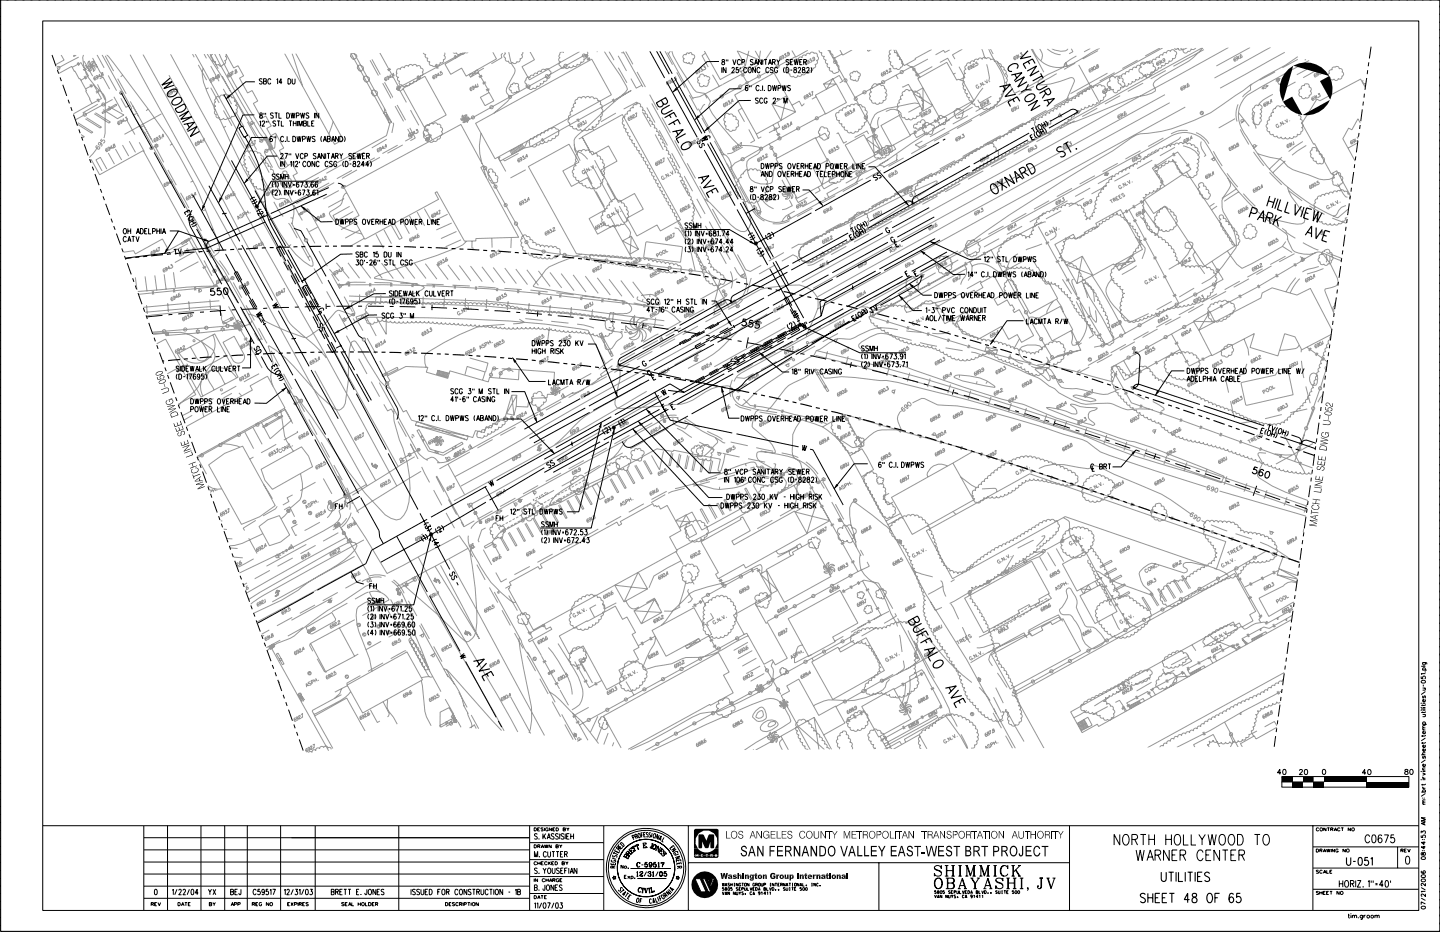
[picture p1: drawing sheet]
<svg xmlns="http://www.w3.org/2000/svg" width="432mm" height="279mm" viewBox="0 0 432 279" stroke-linecap="round" stroke-linejoin="round" font-family="sans-serif">
<g fill="none" stroke="#000" stroke-width=".3">
<path d="M.1 -.1v279.4M.2 0h431.6v279.2h-431.6zM431.8 -.1v279.4h-431.7M12.8 6.3h412.6v266.6h-412.6zM15.6 16.5l1.2 3.4M194.8 15.3l4.5 8.1M196.9 15.3l3.8 6.9M197.9 15.3l3.7 6.8M215.6 18.4l-3.6 .1-10.3 9.2M216.6 17.9v.5l.7 .5-.2 .5h-.5a.64 .64 0 0 1 0-.7 .64 .64 0 0 1 .6-.3v-.5zM217.8 17.8v.6M218.3 17.8v.6"/>
<path d="M219.7 17.8l.5 1.6 .5-1.6M222 18.2a.48 .48 0 0 0-.6-.4 .48 .48 0 0 0-.3 .6l.2 1h.5l.2-.3M222.4 18.6l.9-.1v-.5l-.9-.2v1.6M225.8 18l-.6-.2-.2 .5 .7 .4 .1 .5-.3 .2-.5-.2M226.3 19.4l.4-1.6 .5 1.6M226.4 18.9h.7M228.3 17.8v1.6l-.9-1.6v1.6M228.7 17.8v1.6M229.1 17.8h.9M229.6 17.8v1.6M230.4 19.4l.5-1.6 .5 1.6M230.6 18.9h.7"/>
<path d="M231.6 18.6l.8-.1v-.5l-.8-.2v1.6M232.1 18.6l.4 .8M232.9 17.8l.5 .8v.8M233.9 17.8l-.5 .8M236.5 18l-.3-.2-.5 .2v.3l.8 .7-.1 .4-.7-.2M237 18.6h.4M237.7 17.8h-.7v1.6h.7M238.2 17.8l.2 1.6 .4-1.6 .3 1.6 .3-1.6M239.8 18.6h.5M240.6 17.8h-.8v1.6h.8M241 18.6l.7-.1 .1-.5-.8-.2v1.6M241.4 18.6l.4 .8"/>
<path d="M410.4 18.7l-.1 1.2M411.1 14l-.5 3.5M431.8 1.6v.6M431.8 4v.5M431.8 6.3v.6M431.8 8.7v.6M431.8 11.1v.6M431.8 13.4v.6M431.8 15.8v.6M431.8 18.2v.6M17.2 21l.4 1.1M18 23.2l.4 1.1"/>
<path d="M18.8 25.4l1.2 3.4M20.4 29.9l.4 1.1M21.2 32.1l.4 1.1M22 34.3l1.2 3.4M23.7 38.8l.3 1.1M36.4 27.9l9.2 16.6M67.1 28.3l5.4 9.6M71.6 38.4l1.1-.6 1.6 2.8-1.1 .6zM76.3 34.4l-3.5 .1-12.3 28.6M76.4 24.5h-2.7l-6 5.2M77.8 36.5l.3-.2v1.5M78 33.9v.5a.58 .58 0 0 1 .6 .3 .58 .58 0 0 1-.2 .7h-.4l-.2-.5 .8-.8-.2-.3z"/>
<path d="M78.6 23.8l-.3-.2-.5 .2v.3l.8 .5-.1 .5-.4 .1-.3-.3M78.6 36.6l.1-.3a.44 .44 0 0 1 .6 .2 .44 .44 0 0 1-.2 .6l-.5 .7h.8M79 24.4h.8l.1 .5-.3 .3h-.6v-1.6l.8 .1 .1 .4-.3 .3M79.1 33.8v.6M79.7 33.8v.6M79.9 36.3v.5M80.4 36.3v.5M81.2 24a.48 .48 0 0 0-.6-.4 .48 .48 0 0 0-.3 .6l.2 .9 .4 .1 .3-.4M81.9 34.1l-.3-.3-.5 .3 .1 .4 .6 .3 .1 .6h-.5l-.3-.2M82.4 33.8h.8M82.7 36.5l-.6-.3-.3 .4 .8 .5v.6l-.4 .1-.4-.2M82.8 33.8v1.6"/>
<path d="M83 23.9l.3-.3v1.6M83.1 36.3h.8M83.6 36.3v1.5M83.6 33.8v1.6h.8M84.4 36.3v1.5h.7M84.6 24.7h-.9l.6-1.1v1.6M86 33.8a.81 .81 0 0 1 .8 .8 .81 .81 0 0 1-.8 .8zM86.3 23.6a.81 .81 0 0 1 .9 .8 .81 .81 0 0 1-.9 .8zM86.7 36.3h.8M87.1 36.3v1.5M87.2 33.8l.3 1.6 .3-1.6 .3 1.6 .3-1.6M87.6 23.6l.1 1.3 .3 .3 .4-.3 .1-1.3"/>
<path d="M88 36.3v1.5M88 37h.8M88.8 36.3v1.5M88.8 34.7l.8-.1v-.6l-.8-.2v1.6M89.2 36.3v1.5M89.6 37.8v-1.5l.5 1.5 .5-1.5v1.5M90.1 33.8l.4 1.6 .2-1.6 .3 1.6 .3-1.6M91 37l.8 .1 .1 .4-.3 .3h-.6v-1.5h.8l.1 .4-.3 .3M92.3 36.3v1.5h.7M92.6 34.1l-.3-.3-.5 .3v.3l.8 .7-.3 .3-.5-.2M93.5 37h.4M94.2 36.3h-.7v1.5h.7"/>
<path d="M94.3 33.8v1.6M95.6 33.8v1.6l-.9-1.6v1.6M199.9 24.5l9.2 16.7M201.3 23.3l9.2 16.7M202.2 23.2l9.2 16.7M216.4 20.2v1.6M217.7 20.2v1.6l-.8-1.6v1.6M219.5 20.6l.2-.4h.2l.3 .5-.8 1.1h.8M221.4 20.2h-.6v.7a.47 .47 0 0 1 .6 .1 .47 .47 0 0 1-.1 .6 .47 .47 0 0 1-.6-.1M222 20.2v.6M222.3 26.6h-3.5l-10.4 9.3M223.9 20.6a.46 .46 0 0 0-.6-.4 .46 .46 0 0 0-.3 .6v.4a.46 .46 0 0 0 .3 .6 .46 .46 0 0 0 .6-.4"/>
<path d="M224.2 25.8l-.2-.2a.9 .9 0 0 0-.1 1.6 .47 .47 0 0 0 .4-.6 .47 .47 0 0 0-.6-.3l-.2 .4M224.4 20.5l.3-.3a.83 .83 0 0 1 .6 .8 .83 .83 0 0 1-.6 .8 1.06 1.06 0 0 1-.3-1.3zM224.7 25.6v.5M225.2 30.1l-3.6 .1-10.4 9.2M225.2 25.6v.5M226.6 20.2v1.6l-.9-1.6v1.6M227.4 29.6l-.3-.2-.6 .2 .1 .4 .7 .3v.6l-.4 .1-.4-.3M227.6 26l-.2-.3a.72 .72 0 0 0-.8 .7 .72 .72 0 0 0 .8 .7l.2-.3M227.9 20.6l-.3-.4a.82 .82 0 0 0-.7 .8 .82 .82 0 0 0 .7 .8l.3-.4M228.1 27.1h.1M228.7 25.6v1.6M228.7 29.7l-.3-.3a.8 .8 0 0 0-.6 .8 .8 .8 0 0 0 .6 .8l.3-.4"/>
<path d="M229.2 27.1h.1M230 29.7l-.1-.3a.75 .75 0 0 0-.8 .8 .75 .75 0 0 0 .7 .7l.2-.5h-.3M230.4 25.6h.4a.83 .83 0 0 1 .4 1 .83 .83 0 0 1-.8 .6zM230.5 20.6a.46 .46 0 0 0-.5-.4 .46 .46 0 0 0-.4 .6v.4a.46 .46 0 0 0 .3 .6 .46 .46 0 0 0 .6-.4M231.6 25.6l.3 1.6 .4-1.6 .3 1.6 .3-1.6M231.8 20.4l-.3-.2-.5 .2v.4l.8 .5-.1 .4-.4 .1-.3-.2M231.8 29.8l.1-.3a.42 .42 0 0 1 .6 .1 .42 .42 0 0 1-.1 .6l-.6 .8h.8M233.1 29.4v.5M233.2 20.6a.48 .48 0 0 0-.6-.4 .48 .48 0 0 0-.4 .6l.4 1 .6-.4v-.2h-.3M233.3 26.4l.7-.1v-.6l-.7-.1v1.6M233.6 29.4v.5M234.6 25.6l.3 1.6 .2-1.6 .3 1.6 .3-1.6"/>
<path d="M235.1 31v-1.6l.4 1.6 .5-1.6v1.6M235.2 20.2l-.3 .6 .3 1M235.7 20.2a.81 .81 0 0 1 .9 .8 .81 .81 0 0 1-.9 .8zM237 25.8l-.3-.2-.5 .2v.2l.8 .7-.2 .5-.6-.2M237 21h.6M238.1 20.3v.5l.8 .6-.4 .4a.54 .54 0 0 1-.5-.6 .54 .54 0 0 1 .7-.4v-.5zM239.3 20.6a.43 .43 0 0 1 .7-.3 .43 .43 0 0 1-.1 .8l-.6 .7h.8M240.7 20.3v.5l.7 .6-.3 .4a.54 .54 0 0 1-.5-.6 .54 .54 0 0 1 .7-.4v-.5zM241.9 20.6a.43 .43 0 0 1 .7-.3 .43 .43 0 0 1-.2 .8l-.6 .7h.9M243.1 20.2l.3 .7-.3 .9M308.6 39.9l-16.6 9.3M309.6 38.4l.7 1.4"/>
<path d="M310 38.2l-.8 .4M310.2 39.9v.7l.7 .7M310.6 37.9l.2 .9 .5 .5M310.9 39.5a.83 .83 0 0 1 .9 .4 .83 .83 0 0 1-.2 1 .99 .99 0 0 1-.7-1.4zM311.3 37.4a.83 .83 0 0 1 1 .4 .83 .83 0 0 1-.2 1 .97 .97 0 0 1-.8-1.4zM311.8 39l.7 1.4M312.2 37l.8 1.4M312.5 38.6l.8 1.4M312.9 39.3l-.8 .4M312.9 38.4l.7 .7 .1 .7M313 36.5l.7 1.4M313.3 37.2l-.7 .4"/>
<path d="M313.4 36.3l.5 .4 .2 1M314.9 36.3l5.9-3.2a1.56 1.56 0 0 1 2.4 .5l-8.7 4.8M407.5 39.8l-.1 1.2M407.9 37.5l-.2 1.2M408.5 32.8l-.5 3.5M408.8 30.5l-.1 1.1M409.1 28.1l-.1 1.2M409.8 23.4l-.5 3.5M410.1 21.1l-.1 1.1M431.8 20.5v.6M431.8 22.9v.6M431.8 25.3v.6"/>
<path d="M431.8 27.7v.6M431.8 30v.6M431.8 32.4v.6M431.8 34.8v.6M431.8 37.1v.6M431.8 39.5v.6M24.5 41l.3 1.1M25.3 43.3l1.1 3.3M26.9 47.7l.4 1.1M27.7 50l.4 1.1M28.5 52.2l1.2 3.3M30.1 56.7l.4 1.1"/>
<path d="M30.9 58.9l.4 1.1M46.2 45.7l9.2 16.6M57.8 58.4l9.2 16.6M62.6 55.7l9.3 16.7M69.4 48.1l7.6 13.8M73.4 41l1.9 3.3a32.6 32.6 0 0 1 3.8 12.1l.6 5.8a16.1 16.1 0 0 0 1.9 6l9.3 16.7M76.4 59.7l.4 .1-1.3 .8M76.4 57.1l9.3 16.7M76.5 59.2l-1 .2-.4 .5M80.1 41.2h-4.7l-9.8 19.6M81.6 41.1l-.3-.2-.2 .1-.2 .6a.54 .54 0 0 0 .1 .6 .54 .54 0 0 0 .5 .2l.2-.4-.2-.4h-.4l-.2 .3M81.9 54.6l-.2 .6 .2 .9"/>
<path d="M81.9 57l-.2 .6 .2 .9M82.2 40.9v.5M82.4 54.9l.3-.3v1.5M82.5 52.4l-.3-.2-.6 .2 .1 .4 .7 .4-.1 .5-.4 .1-.3-.3M82.5 57.3l.2-.3 .5 .2-.8 1.3h.9M82.7 40.9v.5M83.1 46.8h-2.9l-7 8.2M83.2 54.6l.3 .6-.3 .9M83.7 52.4l-.3-.2-.5 .2 .1 .4 .7 .4-.1 .5-.4 .1-.3-.3M83.7 57l.3 .9-.3 .6M84.1 48.4v1.6M84.1 53.8v-1.6l.6 1.6 .4-1.6v1.6"/>
<path d="M84.1 46.4l.3-.4 .5 .3-.8 1.3h.8M84.7 54.6v1.5M85 41.2l-.2-.3a.73 .73 0 0 0-.7 .8 .73 .73 0 0 0 .8 .7l.1-.3M85.3 57v1.5M85.4 48.4v1.6l-.9-1.6v1.6M85.4 46h.8l-.6 1.6M85.6 42.3h.1M85.5 52.2v1.6M85.5 52.9h.9M86 54.6v1.5l-.8-1.5v1.5M86.1 40.9v1.6M86.4 52.2v1.6"/>
<path d="M86.4 54.6l.5 1.5 .5-1.5M86.6 42.3h.1M86.6 57v1.5l-.9-1.5v1.5M86.7 46v.5M87 57l.4 1.5 .6-1.5M87.1 48.7l.3-.3v1.6M87.2 46v.5M87.8 40.9a.81 .81 0 0 1 .9 .8 .81 .81 0 0 1-.9 .8zM87.8 48.7l.3-.3v1.6M87.9 55.3h.5M87.9 55.6h.5M88.4 57.7h.5"/>
<path d="M88.4 57.9h.5M88.5 48.7l.2-.3h.4l.2 .4-.8 1.2h.9M88.6 46l.5 1.6 .5-1.6M89.1 40.9l.3 1.6 .3-1.6 .3 1.6 .3-1.6M89.6 54.8l-.1-.2a.79 .79 0 0 0-.8 .7 .79 .79 0 0 0 .5 .8 .46 .46 0 0 0 .4-.5 .46 .46 0 0 0-.6-.3l-.2 .3M89.8 48.4v.5M90.1 54.6h.8l-.6 1.5M90.1 57.2v-.2a.79 .79 0 0 0-.8 .6 .79 .79 0 0 0 .3 .9 .43 .43 0 0 0 .5-.1 .43 .43 0 0 0 0-.6 .43 .43 0 0 0-.6 0l-.1 .2M90.6 57h.9l-.6 1.5M90.7 41.7h.6l.2-.7-.8-.1v1.6M91 46.4a.48 .48 0 0 0-.6-.4 .48 .48 0 0 0-.4 .6v.4a.48 .48 0 0 0 .4 .6 .48 .48 0 0 0 .6-.4M91.4 46.8l.8-.2-.1-.5-.7-.1v1.6"/>
<path d="M91.5 54.6h.6l-.3 .6a.48 .48 0 0 1 .4 .7 .48 .48 0 0 1-.8 .1l-.1-.1M91.7 48.7a.48 .48 0 0 0-.6-.3 .48 .48 0 0 0-.3 .6v.4a.48 .48 0 0 0 .3 .6 .48 .48 0 0 0 .6-.4M92 40.9l.3 1.6 .3-1.6 .3 1.6 .3-1.6M92 57h.7l-.4 .5a.49 .49 0 0 1 .4 .7 .49 .49 0 0 1-.8 .2v-.2M92.3 48.6l.2-.2a.83 .83 0 0 1 .6 .8 .83 .83 0 0 1-.6 .8 1.02 1.02 0 0 1-.2-1.4zM92.7 56h.1M93.3 58.4h.1M94 54.8l-.3-.2a.9 .9 0 0 0 0 1.5 .46 .46 0 0 0 .3-.5 .46 .46 0 0 0-.6-.3l-.2 .3M94.4 48.4v1.6l-.9-1.6v1.6M94.5 41.1l-.4-.2-.5 .2 .9 .9-.2 .4-.7-.1M94.5 57.2l-.2-.2a.9 .9 0 0 0-.1 1.5 .44 .44 0 0 0 .4-.6 .44 .44 0 0 0-.8-.1v.2M94.8 46.2l-.6-.2-.3 .4 .8 .6 .1 .3-.3 .3-.6-.3"/>
<path d="M95 57.2l.3-.2v1.5M95.2 54.8l-.3-.2a.9 .9 0 0 0 0 1.5 .46 .46 0 0 0 .3-.5 .46 .46 0 0 0-.6-.3l-.1 .3M95.2 47.6l.5-1.6 .5 1.6M95.3 47h.7M95.5 54.3h-14.1l-4.1 7.3M95.7 48.7a.46 .46 0 0 0-.6-.3 .46 .46 0 0 0-.3 .6v.4a.46 .46 0 0 0 .3 .6 .46 .46 0 0 0 .6-.4M96.5 40.9l-.3 .6 .3 1M96.9 42.5l.5-1.6 .5 1.6M97.1 41.9h.7M97.2 46v1.6l-.8-1.6v1.6M97.6 46v1.6M98 58.2l-17.4 7.8"/>
<path d="M98.1 46h.8M98.2 41.6l.8 .2v.5l-.5 .2h-.3v-1.6l.8 .1v.5l-.3 .1M98.4 48.7a.46 .46 0 0 0-.6-.3 .46 .46 0 0 0-.3 .6v.4a.46 .46 0 0 0 .3 .6 .46 .46 0 0 0 .6-.4M98.5 46v1.6M98.6 56.2l-17.4 7.8M99.3 47.6l.6-1.6 .4 1.6M99.4 42.5l.5-1.6 .5 1.6M99.5 47h.7M99.6 41.9h.6M99.6 48.6l-.3-.2-.5 .2v.3l.7 .4 .1 .5-.6 .2-.2-.3M100.6 46.8l.7-.1v-.6l-.7-.1v1.6M101 48.7l-.2-.3a.75 .75 0 0 0-.8 .8 .75 .75 0 0 0 .7 .7l.3-.5h-.3"/>
<path d="M101 46.8l.4 .8M101.3 55l.8 .1 .9 .9M101.5 40.9v1.6l-.9-1.6v1.6M101.8 46l.5 .8v.8M101.9 40.9a.81 .81 0 0 1 .9 .8 .81 .81 0 0 1-.9 .8zM102.8 46l-.5 .8M103.1 48.4l-.3 .6 .3 1M103.2 40.9l.3 .9-.3 .7M103.5 48.4a.81 .81 0 0 1 .9 .8 .81 .81 0 0 1-.9 .8zM104.8 49.2h.6M105.4 46.2l-.5-.2-.3 .4a1.1 1.1 0 0 1 .8 1.1l-.5 .1-.3-.3M105.9 46.8h.5"/>
<path d="M105.9 48.4v.5a.54 .54 0 0 1 .8 .4 .54 .54 0 0 1-.6 .7 .57 .57 0 0 1-.2-.7 .57 .57 0 0 1 .6-.4v-.5zM106.7 46h-.8v1.6h.8M107.1 46l.3 1.6 .3-1.6 .3 1.6 .3-1.6M107.2 48.7l.1-.3h.3l.3 .4-.8 1.2h.8M108.7 46.8h.5M109.3 49.4h-.9l.6-1v1.6M109.5 46h-.8v1.6h.8M109.9 46.8l.7-.1 .1-.5-.8-.2v1.6M110.3 46.8l.5 .8M110.6 49.4h-.9l.6-1v1.6M111.1 48.4l.3 .9-.3 .7M209.2 42.4l-.1 .2a.43 .43 0 0 0 .3 .6 .43 .43 0 0 0 .5-.5v-.5l.2-.3 .5 .4v.3"/>
<path d="M209.7 43.5l.3 .8a1.07 1.07 0 0 0 .6-1.2l.5 .1v.5M211.2 45l9.2 16.7M211.7 40.7l-1.2 1 1.5-.5-1.2 1 1.5-.5M212.2 43.1l9.1 16.6M212.8 41.5a.47 .47 0 0 0 0-.7 .47 .47 0 0 0-.7 0l-.3 .2a.47 .47 0 0 0-.3 .6 .47 .47 0 0 0 .7 .2l-.1-.3M212.9 42.7l9.3 16.7M225.1 56v.5a.59 .59 0 0 1 .6 .3 .59 .59 0 0 1-.1 .7h-.3a.51 .51 0 0 1-.3-.6 .51 .51 0 0 1 .6-.4l.1-.5zM225.3 58.3l-.3 .7 .3 .9M225.7 58.3a.79 .79 0 0 1 .9 .8 .79 .79 0 0 1-.9 .8zM226.3 55.9v.5M226.8 55.9v.5M227.1 59.1h.5"/>
<path d="M228.2 58.4l-.1 .3a.86 .86 0 0 1 .7 1.1l-.2 .1a.46 .46 0 0 1-.5-.4 .46 .46 0 0 1 .3-.5l.4-.1 .1-.4-.3-.2zM228.2 52.9l.5-1.5 .5 1.5M228.2 49a.79 .79 0 0 1 .9 .8 .79 .79 0 0 1-.9 .8zM228.2 55.9l.5 1.6 .5-1.6M228.4 52.4h.7M229.4 58.7l.2-.4 .6 .3-.9 1.3h.9M229.5 49l.3 1.6 .3-1.6 .3 1.6 .3-1.6M230.3 51.4v1.5l-.9-1.5v1.5M230.5 56.3a.48 .48 0 0 0-.5-.4 .48 .48 0 0 0-.4 .6v.4a.48 .48 0 0 0 .4 .6 .48 .48 0 0 0 .5-.4M230.7 51.4a.79 .79 0 0 1 .9 .7 .79 .79 0 0 1-.9 .8zM230.7 58.4v.3a.86 .86 0 0 1 .6 1.1l-.1 .1a.46 .46 0 0 1-.6-.4 .46 .46 0 0 1 .4-.5l.3-.1 .1-.4-.2-.2zM231 56.7l.8-.1v-.5l-.8-.2v1.6"/>
<path d="M231.1 49.8l.8-.2v-.5l-.8-.1v1.6M231.9 58.7l.3-.4 .5 .3-.8 1.3h.8M232.4 49.8l.8-.1v-.6l-.8-.1v1.6M233.2 58.3l.3 1-.3 .6M233.4 51.6l.2-.2a.84 .84 0 0 1 .6 .8 .84 .84 0 0 1-.6 .8 1.05 1.05 0 0 1-.2-1.4zM234.3 56.1l-.2-.2-.6 .2v.2l.9 .8-.3 .4-.6-.2M234.5 49.2l-.3-.2-.5 .2 .1 .4 .6 .3 .1 .4-.3 .3-.5-.3M234.6 51.4l.5 1.6 .5-1.6M234.8 56.7h.4M235.6 55.9h-.8v1.6h.8M236 55.9l.3 1.6 .3-1.6 .3 1.6 .3-1.6M236 52.1h.5"/>
<path d="M236.3 49.2l.2-.1a.78 .78 0 0 1 .8 .5 .78 .78 0 0 1-.4 .9 .78 .78 0 0 1-.7-.4 .78 .78 0 0 1 .1-.9zM236.8 51.4h-.8v1.6h.8M237.2 52.1a.56 .56 0 0 0 .9-.4l-.3-.3h-.6v1.6M237.6 49l.5 1.6 .5-1.6M237.6 56.7h.5M237.6 52.1l.5 .9M238.4 55.9h-.8v1.6h.8M238.5 52.1h.8M238.5 51.4v1.6M238.8 56.7l.8-.2v-.5l-.8-.1v1.6M239 49.8h.5M239.3 56.7l.4 .8"/>
<path d="M239.3 51.4v1.6M239.8 49h-.8v1.6h.8M239.8 52.1h.5M240.2 49.8l.7-.1v-.6l-.7-.1v1.6M240.6 51.4h-.8v1.6h.8M240.6 49.8l.4 .8M240.7 57h1.9l4.1 4.7M241 53l.5-1.6 .5 1.6M241.2 52.5h.6M241.5 49v1.6M241.5 49.8h.8M242.2 51.4h.4a.83 .83 0 0 1 .4 1 .83 .83 0 0 1-.8 .6z"/>
<path d="M242.3 49v1.6M242.7 49.8h.5M243.5 49h-.8v1.6h.8M244 50.6l.4-1.6 .5 1.6M244.1 50.1h.7M244.7 51.4h.9M245.1 49a.79 .79 0 0 1 1 .8 .79 .79 0 0 1-1 .8zM245.2 51.4l-.1 1.6M246 52.2h.5M246.8 51.4h-.8v1.6h.8M247.2 51.4v1.6h.7M247.7 49.8h.7l.1-.6-.8-.2v1.6"/>
<path d="M248.4 52.2h.5M249.1 49.2l.1-.1a.79 .79 0 0 1 .8 .5 .79 .79 0 0 1-.3 1h-.1a.85 .85 0 0 1-.5-1.4zM249.2 51.4h-.8v1.6h.8M249.6 52.3l.7-.1v-.7l-.7-.1v1.6M250.3 49l.4 1.6 .3-1.6 .3 1.6 .3-1.6M250.9 52.2h.8M250.9 51.4v1.6M251.7 51.4v1.6M252 49.8h.5M252.5 51.4a.82 .82 0 0 1 .6 .8 .82 .82 0 0 1-.6 .8 1.08 1.08 0 0 1 0-1.6zM252.8 49h-.8v1.6h.8M253.2 49.8l.7-.1v-.6l-.7-.1v1.6"/>
<path d="M253.6 49.8l.4 .8M254.4 51.4v1.6l-.9-1.6v1.6M254.7 52.2h.6M255.6 51.4h-.8l-.1 1.6h.9M255.7 49v1.6h.7M256.9 49v1.6M258.2 49l-.1 1.6-.8-1.6v1.6M258.6 49.8h.5M259.4 49h-.8v1.6h.8M260.4 50h2l10.1 11.7M261.1 54l-16.7 9.2M262.6 52.5h-.4l-.4 .4 .2 .3h.8l.3 .3a.52 .52 0 0 1-.7 .4"/>
<path d="M263.7 51.9l-.3-.1-.4 .5v.2l1 .1 .2 .3-.1 .4h-.6M281.6 42.7l-16.6 9.2M283.4 41.7l-.7 .4M290.4 51.8l-16.6 9.3M290.9 49.8l-16.7 9.2a1.63 1.63 0 0 0-.4 2.1M308.2 41.9l-16.6 9.3M309.5 40.3l-.7 .4 .8 1.4 .6-.4M309.6 41.1l-.5 .2M404.9 58.6l-.1 1.2M405.2 56.3l-.1 1.2M405.9 51.6l-.5 3.5M406.2 49.2l-.1 1.2"/>
<path d="M406.6 46.9l-.2 1.2M407.2 42.2l-.5 3.5M431.8 41.9v.6M431.8 44.3v.5M431.8 46.6v.6M431.8 49v.6M431.8 51.4v.6M431.8 53.7v.6M431.8 56.1v.6M431.8 58.5v.6M31.7 61.1l1.2 3.3M33.3 65.5l.4 1.2"/>
<path d="M34.1 67.8l.4 1.1M34.9 70l1.2 3.4M36.5 74.5l.4 1.1M37.3 68.5a.83 .83 0 0 1 .6 .8 .83 .83 0 0 1-.6 .8 1.01 1.01 0 0 1 0-1.6zM37.3 76.7l.4 1.1M37.9 71.3a.48 .48 0 0 0-.6-.4 .48 .48 0 0 0-.4 .6v.4a.48 .48 0 0 0 .4 .6 .48 .48 0 0 0 .6-.4M38.2 78.9l1.2 3.4M38.3 72.5l.5-1.6 .5 1.6M38.3 68.5v1.6M38.3 69.3h.9M38.5 72h.6M39.2 68.5v1.6"/>
<path d="M39.5 70.9h.9M39.9 70.9v1.6M40.8 70.9l.5 1.6 .4-1.6M40.9 70.1l.5-1.6 .5 1.6M41 69.6h.7M42.1 68.5a.81 .81 0 0 1 .9 .8 .81 .81 0 0 1-.9 .8zM43.4 69.3h.4M44.1 68.5h-.7v1.6h.7M44.6 68.5v1.6h.7M45.7 69.4l.8-.1v-.7l-.8-.1v1.6M47 69.3h.9M47 68.5v1.6"/>
<path d="M47.9 68.5v1.6M48.3 68.5v1.6M48.7 70.1l.5-1.6 .5 1.6M48.8 69.6h.7M50.9 69.2h2.6l-4.2 6.8M51.1 75.7l-13.5 1.7M52.6 74.7l.1 1.6M52.9 74.7l-.8 .1M53.5 69.2l9.1 3.2M54.3 74.5l-.3 1.7-.6-1.6M56 63.3l.2 .4M56.8 65.2l.3-.2a.5 .5 0 0 1 .8 .1 .5 .5 0 0 1-.3 .7l-1 .2-.1-.4z"/>
<path d="M57.1 63.6l-.4-.7-1.4 .8 .4 .7M57.4 64.3l-.9 .2-.5 .5M57.6 63a5.4 5.4 0 0 0-.2 5.5l9.1 16.7M57.7 66.3l.4 .7M58.3 65.9l-1.4 .8M58.7 66.6l-1.4 .8M59 67.1l-.5 .5-.9 .2M62.1 74.4l9.4 16.5M62.1 74.4l-6.5 .8M62.6 72.4a1.68 1.68 0 0 0-.5 2M67.6 76.1l9.3 16.7M68 63.9l-1.4 .2"/>
<path d="M72.5 73.5l9.3 16.6M76.8 61.8l.1 .1zM76.8 61.4l8.9 16.8M77.1 61.6l.1 .1zM77.1 60.3l-.7 .7h-.7M77.2 62h.1M78.3 63.4h.3l.3 .3-.3 .4-1.4-.1 .4 .7M78.4 62.8h-.7l-.7 .8M79.3 64.4a1.43 1.43 0 0 1-1.4 .7M79.5 66.6l-17.4 7.8-3.1-5.8M80 64.6l-17.4 7.8M85.1 78.5l1.4 2.5"/>
<path d="M85.4 76.3l-1.4-2.6-1.1 .6 1.4 2.6M86.2 77.9l1.4 2.5M86.3 74.9l9.2 16.6M86.3 79.4l9 16.8M88.1 68.5l2.1 .7 1.4 2.4M90.2 61.7l6 4.8 3.5-.1M92 72.4l5.8 10.5M100.7 65.7a.81 .81 0 0 1 .9 .8 .81 .81 0 0 1-.9 .8zM102 65.7l.3 1.6 .3-1.6 .3 1.6 .3-1.6M103.6 66.5l.7-.1v-.6l-.7-.1v1.6M104.9 66.5l.7-.1v-.6l-.7-.1-.1 1.6M105.7 76.1l-3.6 .1-11.7 8.3"/>
<path d="M106.8 77.9h.7l-.4 .6a.48 .48 0 0 1 .5 .7 .48 .48 0 0 1-.8 .1l-.1-.1M107 65.9l-.3-.2-.5 .2 .1 .4 .6 .3 .1 .5-.4 .2-.5-.2M107.6 75.7l-.3-.2-.6 .2 .1 .4 .8 .6-.3 .4-.6-.2M108 76.3l.8 .1v.5l-.3 .2h-.5v-1.6l.8 .2v.4l-.3 .2M108.1 78l.2-.1a.85 .85 0 0 1 .5 .8 .85 .85 0 0 1-.5 .8l-.3-.3zM108.9 65.8l.1-.1a.81 .81 0 0 1 .7 .8 .81 .81 0 0 1-.7 .8 1.03 1.03 0 0 1-.1-1.5zM109.3 77.9v.5M109.8 78.7h.5M110.1 65.7l.5 1.6 .4-1.6M110.2 75.9l-.3-.4a.8 .8 0 0 0-.7 .8 .8 .8 0 0 0 .7 .8l.3-.4M110.9 78.3l.2-.4 .3 .1a1.25 1.25 0 0 1-.6 1.5h.9M111.4 66.4l.6 .1"/>
<path d="M111.9 75.8l.3-.3v1.6M112.3 65.7h-.9v1.6h.9M112.7 66.5l.7-.1v-.6l-.7-.1v1.6M112.8 78.1l-.2-.2a.9 .9 0 0 0-.1 1.6 .44 .44 0 0 0 .4-.7 .44 .44 0 0 0-.8 0v.2M113.1 66.5l.4 .8M113.3 77.9v.5M113.4 75.5h-.6l-.1 .7 .5-.1 .2 .8-.5 .2-.3-.3M113.8 77.9v.5M113.9 65.7v1.6M113.9 66.5h.9M114.8 65.7v1.6M115.2 75.5a.79 .79 0 0 1 .8 .8 .79 .79 0 0 1-.8 .8z"/>
<path d="M115.2 66.5h.5M116 65.7h-.8v1.6h.8M116.1 78.1l-.2-.2-.6 .2v.3l.8 .7a.42 .42 0 0 1-.6 .3l-.2-.1M116.4 67.3l.5-1.6 .5 1.6M116.4 75.5l.1 1.4 .3 .2 .4-.2 .1-1.4M116.6 66.8h.6M116.6 77.9h.8M117 77.9v1.6M117.6 65.7a.81 .81 0 0 1 .9 .8 .81 .81 0 0 1-.9 .8zM117.8 77.9v1.6h.8M119 75.5v1.6M120.2 66.6l.6-.1 .2-.6-.8-.2v1.6"/>
<path d="M120.3 75.5v1.6l-.9-1.6v1.6M121 78.3a.46 .46 0 0 0-.5-.4 .46 .46 0 0 0-.4 .6v.4a.46 .46 0 0 0 .4 .6 .46 .46 0 0 0 .5-.4M121.6 66l.2-.3a.84 .84 0 0 1 .6 .8 .84 .84 0 0 1-.6 .8 1.02 1.02 0 0 1-.2-1.3zM122.3 78.1l-.3-.2-.6 .2 .2 .4 .7 .5-.2 .5-.7-.2M122.8 65.7l.3 1.6 .3-1.5 .3 1.5 .3-1.5M123.6 78.3l-.3-.4a.77 .77 0 0 0-.6 .8 .77 .77 0 0 0 .7 .7l.2-.5h-.3M124.4 66.5h.6M125.3 65.8h-.9v1.5h.9M125.7 66.5l.8-.1-.1-.6h-.7v1.5M126.1 66.5l.4 .8M128.2 65.8v1.5h.7M129.4 65.8v1.5"/>
<path d="M130.6 65.8v1.5l-.8-1.5v1.5M131 66.5h.5M131.9 65.8h-.9v1.5l.8 .1M205.5 68.8h13.2l7.6 4.4M205.7 69.2a1.39 1.39 0 0 0 0 1.6M205.7 71.6l-.2 .6 .2 1M205.7 74l-.2 .9 .2 .6M206.2 69.5l.3-.3v1.6M206.2 67l-.3-.2-.5 .2 .1 .4 .7 .5-.1 .4-.4 .1-.3-.2M206.3 72l.2-.4h.4l.1 .3-.8 1.3h.8M206.3 74h.7l-.4 .6a.5 .5 0 0 1 .4 .6 .5 .5 0 0 1-.7 .3l-.1-.3M207 69.2l.2 1-.2 .6"/>
<path d="M207.5 67l-.3-.2-.5 .2v.4l.8 .5-.1 .4-.4 .1-.3-.2M207.5 71.6l.3 .6-.3 1M207.5 74l.3 .9-.3 .6M207.9 68.4v-1.6l.5 1.6 .5-1.6v1.6M208.5 69.2v1.6M209.1 71.6v1.6M209.1 74v1.5M209.3 66.8v1.6M209.3 67.6h.9M209.8 69.2v1.6l-.9-1.6v1.6M210.2 66.8v1.6M210.2 69.2l.5 1.6 .5-1.6"/>
<path d="M210.3 71.6v1.6l-.8-1.6v1.6M210.3 74v1.5l-.8-1.5v1.5M210.8 71.6l.5 1.6 .4-1.6M210.8 74l.5 1.5 .4-1.5M211.7 69.9h.5M211.7 70.2h.5M212.2 72.3h.5M212.2 72.6h.5M212.2 74.7h.5M212.2 74.9h.5M213.4 69.4l-.1-.1a.79 .79 0 0 0-.8 .6 .79 .79 0 0 0 .5 .9 .44 .44 0 0 0 .4-.6 .44 .44 0 0 0-.7-.2l-.1 .3M213.9 71.8v-.2a.79 .79 0 0 0-.8 .7 .79 .79 0 0 0 .5 .9 .49 .49 0 0 0 .4-.5 .49 .49 0 0 0-.4-.5l-.4 .5"/>
<path d="M213.9 74.2l-.3-.2a.91 .91 0 0 0 0 1.5 .44 .44 0 0 0 .4-.4 .44 .44 0 0 0-.3-.4 .44 .44 0 0 0-.5 .3M214 69.3v.4a.58 .58 0 0 1 .6 .4 .58 .58 0 0 1-.2 .7 .5 .5 0 0 1-.6-.5 .5 .5 0 0 1 .6-.5l.3-.2-.1-.3zM214.4 71.6h.9l-.6 1.6M214.4 74h.9l-.6 1.5M215.1 69.5l.3-.3v1.6M216 70.6h.1M216.5 69.2h.8l-.6 1.6M216.6 72.7h-.9l.6-1.1v1.6M216.6 75h-.9l.6-1v1.5M217.1 73h.1M217.1 75.4h.1M217.7 74.4l.3-.4 .3 .1a1.25 1.25 0 0 1-.6 1.4h.8"/>
<path d="M218.6 72.7h-.9l.6-1.1v1.6M218.7 70.3h-1l.6-1.1v1.6M219.8 75h-.9l.6-1v1.5M219.9 72.7h-.9l.6-1.1v1.6M221 62.8l9.2 16.7M222 60.9l9.2 16.7M222.7 60.5l9.2 16.6M225.7 70.5h.5l-1.4 .8M225.8 69.9l-1 .2-.4 .5M226.3 72.8l.6-.1v.6h-.5zM226.4 72.9l.1 .1zM226.4 71l-.7 .7h-.7"/>
<path d="M226.5 62.5l-2.8 1.5M226.7 72.7l.1 .1zM226.8 73.1h.1M228.3 74.4l-.7 .1-.7 .7M228.6 74.9l.3 .6h-.7a.46 .46 0 0 1-.4 .7 .46 .46 0 0 1-.4-.7M229.2 76a1.43 1.43 0 0 1-1.4 .8M229.6 70.5l.1 .6 .7 .7M230.3 70.5l-.1-.3 .3-.3 .5 .3-.2 1.4 .7-.4M231.2 69.6l.5 .4 .3 1M231.8 78.7l9.2 16.6M232.6 78.2l3.9 7.1M236.5 79.6l-16.7 9.1a1.61 1.61 0 0 0-.4 2"/>
<path d="M243.3 63.8l-16.7 9.2M246.9 79.6l-16.7 9.1M254 71.9l-16.7 9.1M254.3 69.9l-16.7 9.1M255.3 70.2l-.7 .4 .7 1.4 .7-.4M255.3 68.4l.8 1.4M255.4 71l-.4 .3M255.7 68.2l-.7 .4M255.9 69.9l.3 1 .5 .4M256.4 67.8l.2 1 .5 .4M256.7 69.5a.77 .77 0 0 1 .9 .4 .77 .77 0 0 1-.3 1 1.12 1.12 0 0 1-.6-1.4zM257.1 67.5a.77 .77 0 0 1 .9 .4 .77 .77 0 0 1-.3 .9 1.12 1.12 0 0 1-.6-1.3z"/>
<path d="M257.5 69l.8 1.4M258 67l.7 1.4 .6 .4 .2 1M258.3 68.6l.8 1.4M258.7 69.3l-.8 .4M258.7 66.6l.8 1.4M259.1 67.2l-.8 .4M259.2 66.4l.5 .4 .2 .9M264.7 69.8l-16.6 9.2M266.3 72.6l-16.7 9.2M266.3 68.5l-.4-.2a.82 .82 0 0 0-.1 1 .82 .82 0 0 0 .9 .4l-.1-.7-.2 .2M267.5 74l-16.7 9.1M267.9 71.3l-.3-.2a.78 .78 0 0 0-.5 .9 .78 .78 0 0 0 .9 .6l.3-.4-.1-.4-.3 .1"/>
<path d="M268.8 72.4l-.6 .3 .7 1.4 .7-.3M268.9 73.2l-.4 .2M273.8 61.1a1.52 1.52 0 0 0-1.9-.8l-11.2 6.1M273.8 61.1l-13.5 7.3M276 75.1l9.9 7.2 3.5-.1M278.6 62.2l-11.1 6.1M278.8 72.4l11.8 5.4 3.6-.1M279.4 67.5l-9.2 5M280.1 65l-11 6.1M280.4 71.5l-16.7 9.2M281.9 71.9l-16.7 9.2M284 75.5l-10.6 5.8"/>
<path d="M284.5 76.7l-8.5 4.6M295.1 77.2l.3-.3v1.6M295.9 77.3l.2-.4 .4 .1 .2 .4-.8 1.1h.8M297.2 76.9v.5M297.6 76.9v.5M300 77.1l-.3-.2-.5 .2-.1 .2 .9 .7-.3 .5-.6-.2M300.4 76.9h.8M300.8 76.9v1.6M301.7 76.9v1.6h.7M304 76.9a.79 .79 0 0 1 .9 .8 .79 .79 0 0 1-.9 .8zM305.3 76.9l.2 1.6 .3-1.6 .3 1.6 .3-1.6M306.9 77.7l.8-.1v-.5l-.8-.2v1.6"/>
<path d="M308.1 76.9l.3 1.6 .3-1.6 .3 1.6 .4-1.6M310.6 77.1l-.3-.2-.6 .2 .3 .5 .5 .2 .1 .5-.4 .2-.5-.2M402 79.8l-.5 3.5M402.3 77.4l-.1 1.2M402.7 75.1l-.2 1.2M403.3 70.4l-.5 3.5M403.6 68l-.1 1.2M404 65.7l-.2 1.2M404.6 61l-.5 3.5M431.8 60.8v.6M431.8 63.2v.6M431.8 65.6v.6"/>
<path d="M431.8 68v.6M431.8 70.3v.6M431.8 72.7v.6M431.8 75.1v.6M431.8 77.4v.6M431.8 79.8v.6M39.8 83.4l.4 1.1M40.6 85.6l.4 1.2M41.4 87.9l1.2 3.3M43 92.3l.4 1.1M43.8 94.5l.4 1.1M44.6 96.8l1.2 3.3"/>
<path d="M48.7 94.5l-4.7 .5M51.7 94.3l-1.2 .1M58.2 93.7l-4.7 .4M61.2 93.5l-1.2 .1M66 91.6l.2 3.1M67.1 86.3l9.1 16.8M67.7 93.1l-4.8 .3M70.6 92.9h-1.1M72.1 92l9.5 16.6M72.5 84l-1.4-2.6-.8 .5 1.4 2.6M72.5 86l1.4 2.6M73.3 85.5l1.5 2.6"/>
<path d="M74.8 90.1l1.4 2.5M75.6 89.6l1.4 2.6M77 94.1l1.5 2.6M77.2 92.6l-4.8 .2M77.9 93.7l1.4 2.6M78.1 93.4l-1.2 1.1 1.5-.5-1.2 1 1.5-.5M78.6 95.9l9.2 16.6M79.7 96.9l-.8 .5M80.1 92.4l-1.2 .1M83 90.7l-1.2 1.1 1.5-.6-1.2 1.1 1.5-.5M83.5 93.1l9.2 16.7M86.6 92.2l-4.7 .1"/>
<path d="M87.3 82.6l1.4 2.6M88.4 82l1.4 2.6M89.4 86.7l1.4 2.6M89.6 92l-1.2 .1M90.5 86.1l1.4 2.6M91.5 86l9.2 16.6M91.6 90.8l1.4 2.6M92.7 90.2l1.4 2.6M93.1 90.1l1.4 2.6M93.3 88.1l-1.5-2.7-1 .6 1.5 2.6M93.8 94.9l1.4 2.6M94.1 89.5l1.4 2.6"/>
<path d="M94.9 94.3l1.4 2.6M95.3 97.5l-.1 .3 .4 .4 .4-.3 .2-.9 .4 .1 .1 .6M95.9 98.6l.1 .6 .5 .1 .4-1.2 .5 .3-.1 .4M96 99l1.4 2.6M96.1 91.9l-4.7 .1M96.4 93.6l.1 .1-1.1 .5M96.9 93.1a.46 .46 0 0 0 0-.7 .46 .46 0 0 0-.6 0l-.4 .2a.47 .47 0 0 0-.3 .7 .47 .47 0 0 0 .7 .1l-.1-.3M97.1 94.3l9.2 16.7M97.1 98.4l1.4 2.6M97.8 91.1v1.5M98.4 84l9.2 16.6 1.1 .9M99.1 91.8l-1.2 .1"/>
<path d="M105.6 91.8h-4.7M107.4 91.8h1.2M110.3 91.8h4.8M113.1 94.4l-2.6 .1-10.3 5.5M115.4 94.1l-.3-.3-.6 .3 .1 .3 .7 .4 .1 .4-.6 .2-.3-.2M115.7 88l-3.6 .1-8.7 4.7M116.7 94.2a.47 .47 0 0 0-.6-.4 .47 .47 0 0 0-.3 .7l.1 .6 .2 .3 .6-.3M116.9 91.9h1.2M117.1 89.6l-.3 .6 .3 1M117.5 89.6a.79 .79 0 0 1 .9 .8 .79 .79 0 0 1-.9 .8zM117.6 87.4l-.3-.2-.6 .2 .2 .4 .6 .3v.6l-.4 .1-.4-.2M118 87.2v1.6"/>
<path d="M118.1 94.2l-.3-.3a.75 .75 0 0 0-.8 .7 .75 .75 0 0 0 .8 .8l.3-.6h-.4M118.4 87.2a.81 .81 0 0 1 .9 .8 .81 .81 0 0 1-.9 .8zM118.9 90.4h.5M119.7 87.9h.5M119.8 91.9l4.8 .1M119.9 89.9l.3-.3v1.6M119.9 93.9h.7l-.4 .6a.48 .48 0 0 1 .4 .7 .48 .48 0 0 1-.8 .1v-.2M120.5 87.2h-.8v1.6h.8M120.6 89.6h.8l-.6 1.6M120.9 87.2l.3 1.6 .3-1.6 .3 1.6 .3-1.6M121.1 93.9v.5M121.6 93.9v.5"/>
<path d="M122.5 88.8l.5-1.6 .5 1.6M122.6 89.8l-.3-.2a.9 .9 0 0 0 0 1.6 .46 .46 0 0 0 .4-.6 .46 .46 0 0 0-.7-.3l-.1 .3M122.7 88.2h.7M123 95.4v-1.5l.6 1.5 .4-1.5v1.5M123.8 87.2v1.6h.7M123.9 90.1l-.4 .5a.44 .44 0 0 1-.4-.6 .44 .44 0 0 1 .7-.2l.1 .3a.74 .74 0 0 1-.5 1.1l-.3-.3M124.9 87.2v1.6M125 89.6h-.6v.7a.46 .46 0 0 1 .6 0 .46 .46 0 0 1-.1 .7 .46 .46 0 0 1-.6-.1M125.2 87.9l.6 .9M125.6 89.6l.3 .6-.3 1M125.8 87.2l-.9 1M126.4 92.1h1.1"/>
<path d="M128.3 87.6l-.1-.4a.73 .73 0 0 0-.8 .8 .73 .73 0 0 0 .8 .7l.1-.3M128.8 87.2v1.1l.3 .5 .5-.2v-1.4M129.3 92.2l4.8 .1M129.6 91.4l-.1 1.6M130 87.2v1.6h.8M131.2 87.2l.5 1.6 .5-1.6M132.6 87.9h.5M133.4 87.2h-.8v1.6h.8M133.8 87.9a.56 .56 0 0 0 .8-.4l-.2-.3h-.6v1.6M134.2 87.9l.4 .9M135.1 87.2h.8M135.5 87.2v1.6"/>
<path d="M135.8 92.4l1.2 .1M138.8 92.6l4.7 .3M145.3 92.9l1.2 .1M148.3 93.1l4.7 .3M154.8 93.6l1.2 .1M157.8 93.8l4.7 .4M161.3 93.3l-.2 1.6M164.3 94.4l1.2 .1M167.2 94.7l4.8 .4M173.8 95.3l1.1 .1M176.7 95.6l4.8 .6M183.2 96.4l1.2 .1"/>
<path d="M186.2 96.7l4.8 .7M192.7 97.6l1.2 .2M192.9 96.8l-.3 1.6M194.8 89.8l-.3-.2-.5 .2v.4l.8 .5-.1 .5h-.4l-.3-.2M194.9 93.1h-.9l.5-1.1v1.6M195.3 92.3l.3-.3v1.6M195.7 98l4.7 .7M196.1 92v.6M196.2 90l-.3-.4a.82 .82 0 0 0-.7 .8 .82 .82 0 0 0 .7 .8l.3-.3M196.6 92.8h.5M197.5 90l-.2-.3a.78 .78 0 0 0-.8 .6 .78 .78 0 0 0 .3 .9h.4l.2-.2 .1-.4h-.3M197.6 92.3l.3-.3v1.6"/>
<path d="M199 92.3v-.2a.79 .79 0 0 0-.8 .6 .79 .79 0 0 0 .5 .9 .46 .46 0 0 0 .4-.5 .46 .46 0 0 0-.6-.4l-.2 .4M199.2 90l.3-.4v1.6M199.5 92v.6M200 90l.5-.4 .2 .5-.8 1.1h.9M200.1 92v.6M201.3 89.6v.6M201.7 89.6v.6M202.2 99l1.2 .2M202.4 92.4l-.1-.3a.77 .77 0 0 0-.9 .5 .77 .77 0 0 0 .3 .9l.4 .1 .3-.4M202.6 98.1l-16.6 9.3a1.59 1.59 0 0 0-.4 2M202.8 93.6l.5-1.6 .5 1.6M203 93.1h.7"/>
<path d="M203.2 89.6v1.6M203.2 90.4h.9M204.1 89.6v1.6M204.9 92.3a.42 .42 0 0 0-.6-.3 .42 .42 0 0 0-.1 .6l.6 .3 .1 .5-.3 .2-.6-.2M205.2 99.5l4.7 .7M205.3 92v1.6M206.6 92v1.6l-.9-1.6v1.6M206.6 89.8l-.3-.2-.5 .2v.4l.8 .6-.3 .4-.5-.2M207 89.6h.9M207.5 89.6v1.6M207.9 92.4a.48 .48 0 0 0-.6-.4 .48 .48 0 0 0-.3 .6l.2 .9 .2 .1 .5-.3v-.3h-.3M208.3 89.6v1.6h.7"/>
<path d="M209.9 99.5l-2.6 1.4M210.6 89.6v1.6M211.3 99.1l-16.7 9.2M211.4 99.5l-2.6 1.4M211.9 89.6v1.6l-.9-1.6v1.6M213.3 90.2l1.4 .1 4.7 7.4M214 97.3l-2.6 1.4M215.2 96.6l.3 .6-2.7 1.4M218.4 98.3l-2.6 1.4M219.4 90.7a1.59 1.59 0 0 0-1.9-.8l-13.7 7.7M219.4 90.7l-16.1 8.9M219.7 98.7l-2.6 1.4"/>
<path d="M219.9 97.5l.4 .8M229.1 89.3l-16.7 9.2M230.6 92.1l-16.7 9.2M230.8 80.6l8.9 16.1M231.9 93.5l-16.7 9.1M235.7 99.4l-2.7 1.4M236 99.9l-2.7 1.5M236.1 97.3l.2 .9 .6 .5M236.1 81.6l-16.7 9.1M236.2 91.3l-1-1.8 .8-.5 1.4 2.6M236.6 99.5l2.7-1.5 .5 .9-2.7 1.5M236.8 97.3v-.4h.5v1.5l.7-.4"/>
<path d="M237 92.8l1.4 2.5M237.1 98.6l2.2-1.3 .3 .6-2.2 1.2M237.7 96.4l.5 .4 .2 1M238.2 93.1l1.5 2.6M238.8 93.9l.4 .1-1.4 .8M238.8 93.3l-.6 .1-.8 .7M239 97.8l-16.7 9.2M239.4 94.4l-.4 .5-1 .3M239.5 98.4l-16.6 9.3M239.7 97.3l.1 .1zM239.8 95.9l-.8 .5M240 97.1l.1 .1z"/>
<path d="M240.1 97.5h.1M240.4 97.7l17.4 8.1h13.9M241.2 96.6l.5 1.5-1-1.2 .5 1.5-1.1-1.2M241.6 96.4l.4 .7M246.2 94.7l-3.6 2M248.4 82.4l-16.6 9.1M249.7 83.7l-16.7 9.2M252.8 92.6l-16.7 9.1M254.7 96.2l-16.1 10.1M255.5 92.6l-16.7 9.1M255.6 85.6l.2 1.4M256 94.5l-.7 .5 .8 1.3 .7-.4"/>
<path d="M256.1 95.3l-.4 .3M256.6 94.2l.3 .9 .6 .4M257.3 93.7a.81 .81 0 0 1 1 .4 .81 .81 0 0 1-.2 1l-.6-.4-.3-.5zM258.2 93.2l.8 1.3M258.9 92.7l.8 1.4M259.3 92.5l.6 .4 .2 .9M259.3 93.4l-.7 .4M260 93.7l-16.6 9.2M261.1 92.3l.7 1.4M261.4 92l-.7 .5M262.6 81.3l-16.7 9.1 .3 4.3M262.6 91.4l.4 1.6-1.2-1.2"/>
<path d="M264.1 81.7l-16.8 9.1-1.1 3.9M269.6 88.5l4.2 4.6h2.6M270.7 82.8l-16.8 9.2M272 81.2l-.7 .3 .8 1.4 .6-.3M272.1 82l-.5 .2M272.6 84.9l4.1 3.6h2.7M273.3 82.8l-16.7 9.2M274.6 81.2l-.6 .3 .7 1.4 .7-.3M274.7 82l-.4 .2M276.5 82.6a4 4 0 0 1-1.1 2.6l-11.4 6.3M276.5 82.6l-15.6 9.8M277.6 92.5l.3-.3v1.6"/>
<path d="M277.6 96.2l.5-1.6 .5 1.6M277.8 95.6h.7M278.4 93h.5M279.2 94.6a.8 .8 0 0 1 .6 .8 .8 .8 0 0 1-.6 .8 1.02 1.02 0 0 1 0-1.6zM279.5 92.2h.6l-.3 .6a.47 .47 0 0 1 .4 .7 .47 .47 0 0 1-.8 .1v-.1M280.2 94.6v1.6h.8M280.3 87.7a.79 .79 0 0 1 .8 .8 .79 .79 0 0 1-.8 .8zM280.7 92.2v.5M281.2 92.2v.5M281.5 87.7l.3 1.6 .4-1.6 .3 1.6 .3-1.6M282.1 94.6l-.7 1.6M282.6 94.6h.8"/>
<path d="M282.6 93l.8-.1v-.6l-.8-.1v1.6M283 94.6v1.6M283.2 88.5l.7-.1v-.6l-.7-.1v1.6M283.8 94.6v1.6M283.9 92.2l.5 1.6 .5-1.6M284.2 96.2v-1.6l.5 1.6 .5-1.6v1.6M284.5 88.5l.7-.1v-.6l-.7-.1v1.6M285.6 95.3h.5M286.2 92.6a.46 .46 0 0 0-.6-.4 .46 .46 0 0 0-.3 .6v.4a.46 .46 0 0 0 .3 .6 .46 .46 0 0 0 .6-.4M286.4 94.6h-.8v1.6h.8M286.6 87.9l-.3-.2-.6 .2 .1 .3 .7 .4 .1 .5-.6 .2-.3-.3M288 94.6l.4 1.6 .3-1.6 .3 1.6 .2-1.6"/>
<path d="M288.5 87.8l.1-.1a.82 .82 0 0 1 .7 .8 .82 .82 0 0 1-.7 .8l-.3-.6zM288.9 92.6a.46 .46 0 0 0-.6-.4 .46 .46 0 0 0-.3 .6v.6l.3 .4 .6-.4M289.5 92.3l.2-.1a.81 .81 0 0 1 .6 .8 .81 .81 0 0 1-.6 .8l-.4-.7zM289.7 96.2l.5-1.6 .4 1.6M289.7 87.7l.4 1.6 .5-1.6M289.8 95.6h.7M290.2 81.8l.3-.3v1.5M290.9 95.3l.8-.1v-.5l-.8-.1v1.6M291 88.4h.5M291.3 95.3l.4 .9M291.5 92.2v1.6l-.8-1.6v1.6M291.8 87.7h-.8v1.6h.8"/>
<path d="M291.9 82.5h-1l.6-1v1.5M292 92.2a.79 .79 0 0 1 .8 .8 .79 .79 0 0 1-.8 .8zM292.3 88.4l.7-.1 .1-.4-.8-.2v1.6M292.3 81.5v.5M292.7 88.4l.4 .9M292.8 81.5v.5M293 94.6v1.6l-.8-1.6v1.6M293.2 92.2l.1 1.4 .3 .2 .5-.5v-1.1M293.4 95.3h.5M293.5 87.7v1.6M293.5 88.4l.9 .1M294.2 94.6h-.8v1.6h.8"/>
<path d="M294.4 87.7v1.6M294.5 92.2v1.6M294.6 95.3l.8-.1v-.5l-.8-.1v1.6M294.8 88.5h.5M294.9 92.2h.9M295 95.3l.5 .9M295.2 81.8l-.2-.3a.78 .78 0 0 0-.8 .6 .78 .78 0 0 0 .4 .9l.6-.4M295.3 92.2v1.6M295.6 87.7h-.8v1.6h.8M295.7 82.9h.1M296 89.3l.5-1.6 .5 1.6M296.1 88.8h.7"/>
<path d="M296.2 81.5v1.5M296.8 82.9h.1M297.2 87.7a.79 .79 0 0 1 .9 .8 .79 .79 0 0 1-.9 .8zM297.9 81.5a.79 .79 0 0 1 .9 .7 .79 .79 0 0 1-.9 .8zM299.2 81.5l.3 1.5 .3-1.5 .3 1.5 .3-1.5M299.7 88.6l.7-.1 .2-.6-.9-.2v1.6M300.8 82.3l.9-.2v-.5l-.9-.1v1.5M301.1 88l.3-.3a.83 .83 0 0 1 .6 .8 .83 .83 0 0 1-.6 .8 1.02 1.02 0 0 1-.3-1.3zM302.1 81.5l.3 1.5 .3-1.5 .3 1.5 .3-1.5M302.4 87.7l.3 1.6 .3-1.6 .3 1.6 .3-1.6M304 88.5h.5M304.6 81.7l-.3-.2-.6 .2 .2 .4 .6 .2v.6l-.4 .1-.4-.2"/>
<path d="M304.8 87.7h-.8v1.6h.8M305.3 88.5l.8-.1v-.5l-.8-.2v1.6M305.7 88.5l.4 .8M306.6 81.5l-.2 .6 .2 .9M306.9 96.2h-5l-4.9 7.1M307.1 83l.5-1.5 .4 1.5M307.2 82.5h.7M307.8 95.6v1.5h.7M307.8 87.8v1.5h.7M308.3 82.2l.8 .2v.5l-.5 .1h-.3v-1.5l.8 .1v.5l-.3 .1M308.9 97.1l.5-1.5 .5 1.5M308.9 87.8v1.5"/>
<path d="M309.1 96.6h.6M309.6 83l.4-1.5 .5 1.5M309.7 82.5h.7M310.2 87.8v1.5l-.8-1.5v1.5M310.6 88.5h.5M311.1 95.9a.48 .48 0 0 0-.6-.3 .48 .48 0 0 0-.4 .6l.3 .9h.4l.3-.3M311.4 87.8h-.8v1.5h.8M311.5 97.1v-1.5l.4 1.5 .5-1.5v1.5M311.6 81.5v1.5l-.8-1.5v1.5M312 81.5a.79 .79 0 0 1 .9 .7 .79 .79 0 0 1-.9 .8zM312.9 95.6h.8M313.3 95.6v1.5"/>
<path d="M313.4 81.5a1.31 1.31 0 0 1 0 1.5M314.1 97.1l.5-1.5 .5 1.5M314.3 96.6h.6M316.6 96.3l.7-.1v-.5l-.7-.1v1.5M317 96.3l.4 .8M318.5 95.6l-.7 1.5M319 95.6l.3 1.5 .3-1.5 .3 1.5 .3-1.5M399.4 98.6l-.5 3.5M399.7 96.2l-.1 1.2M400.1 93.9l-.2 1.1M400.7 89.2l-.5 3.5M401.1 86.8l-.2 1.2"/>
<path d="M401.3 84.5l-.1 1.1M431.8 82.2v.6M431.8 84.6v.5M431.8 86.9v.6M431.8 89.3v.6M431.8 91.7v.6M431.8 94v.6M431.8 96.4v.6M431.8 98.8v.6M46.2 101.2l.4 1.1M47 103.5l.4 1.1M47.8 105.7l1.3 3.3"/>
<path d="M49.4 110.2l.5 1.1M50.2 112.4l.5 1.1M51 114.6l1.3 3.4M52.6 119.1l.5 1.1M53.2 112.1l-.3 .7 .3 .9M53.6 112.1a.81 .81 0 0 1 .9 .8 .81 .81 0 0 1-.9 .8zM53.7 110l-.6-.3-.3 .3 .1 .3a.72 .72 0 0 1 .6 1l-.7-.2M54.1 109.7v1.6M54.5 109.7a.79 .79 0 0 1 .9 .8 .79 .79 0 0 1-.9 .8zM54.9 112.9h.6M55.8 110.5h.5M56 112.5l.2-.4v1.6"/>
<path d="M56.6 109.7h-.8v1.6h.8M56.7 112.1h.8l-.6 1.6M57 109.7l.3 1.6 .3-1.6 .3 1.6 .3-1.6M57.2 119.5a.79 .79 0 0 1 .8 .8 .79 .79 0 0 1-.8 .8zM58.4 119.5l.3 1.6 .4-1.6 .3 1.6 .3-1.6M58.6 111.3l.5-1.6 .5 1.6M58.7 112.4l-.1-.2a.79 .79 0 0 0-.8 .6 .79 .79 0 0 0 .5 .9 .45 .45 0 0 0 .4-.6 .45 .45 0 0 0-.7-.1l-.1 .2M58.8 110.8h.7M59.8 109.7v1.6h.8M59.9 112.7l-.4 .4a.52 .52 0 0 1-.4-.5 .52 .52 0 0 1 .4-.5 .96 .96 0 0 1 0 1.6l-.3-.2M61 109.7v1.6M61.1 112.1h-.6l-.1 .7 .6-.1 .2 .8-.6 .2-.2-.3"/>
<path d="M61.3 110.4l.5 .9M61.7 112.1l.3 1-.3 .6M61.8 109.7l-.8 1.1M63.5 119.7l-.6-.2-.3 .4 .8 .5 .1 .5-.3 .2-.6-.2M64.4 110.1a.46 .46 0 0 0-.5-.3 .46 .46 0 0 0-.4 .5l.3 1 .5-.1 .1-.2M64.8 109.7v1.2l.4 .4 .4-.2 .1-1.4M65.3 119.7l.2-.2a.82 .82 0 0 1 .7 .8 .82 .82 0 0 1-.7 .8l-.3-.4zM66.1 109.7v1.6h.8M66.6 119.5l.4 1.6 .5-1.6M67.3 109.7l.5 1.6 .4-1.6M68.7 110.5h.5M68.7 119.5h-.8v1.6h.8"/>
<path d="M69.5 109.7h-.8v1.6h.8M69.9 110.5l.7-.1v-.6l-.7-.1v1.6M70.3 110.5l.4 .8M70.4 119.5v1.6M71.1 109.7h.9M71.3 119.5v1.6M71.6 109.7v1.6M72.5 119.5h-.8v1.6h.8M74.1 119.6a.79 .79 0 0 1 .9 .7 .79 .79 0 0 1-.9 .8zM75.1 100.9v9.4h-2.5M76.3 104.3l-.1 .4 .5 .3 .3-.2 .2-1 .4 .1 .1 .6M76.7 105.5l1.4-.8a.8 .8 0 0 1-.3 1.2 .8 .8 0 0 1-1.1-.4z"/>
<path d="M78.3 106.9a9.6 9.6 0 0 0 3 4.6l1.3 .6 2.1 .4M82.2 109.5l.2 .5M82.7 111.7l.6-.5a.5 .5 0 0 1 .7 .1 .5 .5 0 0 1-.2 .7l-.9 .3-.3-.3zM83.2 109.8l-.4-.7-1.4 .9 .4 .6M83.6 110.5h-.7l-.7 .8M83.8 112.5l.4 .7M84.5 112.1l-1.4 .8M84.9 112.8l-1.4 .8M85.1 113.3l-.7 .7h-.6M85.1 114.9l8.7 15.8M85.9 116.1l-6 4.8-3.6-.1M88.4 113.6l9.2 16.7"/>
<path d="M88.8 101.4l-1.4 .2M93.3 110.9l8.1 14.6M97.3 100l8.9 16.9M99.3 102.5l1.4 2.6-1.1 .6-1.4-2.6M102 103.2l.4 .7M102.2 103.6l-1.4 .8M102.2 105.3l8.4 15.2M106.8 118l9 16.8M106.9 112.1l4.5 7.9M109.4 102.2l6.5 12.4M115.9 115.5l-.2 .7 3.6 6.9 .1 1.6-.4 1.1M136 116.7l-.6-.2-.3 .4 .9 .8a.42 .42 0 0 1-.6 .3l-.2-.1"/>
<path d="M136 119.9h-.8l.5-1v1.6M136.5 119.2l.3-.3v1.6M137.2 118.9v.5M137.3 116.9l-.2-.3a.8 .8 0 0 0-.7 .5 .8 .8 0 0 0 .2 .9l.4 .1 .3-.4M137.7 119.7h.6M138.6 116.9a.46 .46 0 0 0-.5-.4 .46 .46 0 0 0-.4 .6l.2 .8 .2 .2 .5-.2v-.4h-.3M139.5 119.1l-.3-.2a.9 .9 0 0 0 0 1.6 .44 .44 0 0 0 .3-.7 .44 .44 0 0 0-.7-.1v.2M140 118.9v.5M140.5 118.9v.5M140.5 116.5h.7l-.4 .6a.46 .46 0 0 1 .4 .7 .46 .46 0 0 1-.8 0M141.7 116.5v.5M142.2 116.5v.5"/>
<path d="M142.9 119.3l-.2-.3a.78 .78 0 0 0-.8 .5 .78 .78 0 0 0 .3 .9h.5l.2-.3M143.5 119.9h.6M143.7 118.1v-1.6l.5 1.6 .4-1.6v1.6M145.4 119.1l-.6-.2-.3 .4 .7 .5 .2 .4-.3 .3-.6-.3M145.8 118.9v1.6M147.1 118.9v1.6l-.9-1.6v1.6M147.3 116.7l-.6-.2-.2 .4 .8 .8a.42 .42 0 0 1-.6 .3l-.2-.1M147.7 116.5h.9M148.2 116.5v1.6M148.4 119.3a.46 .46 0 0 0-.6-.4 .46 .46 0 0 0-.3 .6v.4a.47 .47 0 0 0 .4 .6 .47 .47 0 0 0 .5-.6h-.3M149 116.5v1.6h.7M151.3 116.5v1.6"/>
<path d="M152.6 116.5v1.6l-.9-1.6v1.6M153.4 117.4h3.9l3.8 9.3M153.7 107.2l5 7.2h4.9M159.6 102.1a.81 .81 0 0 1 .9 .8 .81 .81 0 0 1-.9 .8zM159.6 104.5v1.6M159.6 105.2h.8M160.4 104.5v1.6M160.9 102.1l.3 1.6 .3-1.6 .3 1.6 .3-1.6M160.9 104.5v1.6M162.2 104.8l-.3-.3a.77 .77 0 0 0-.6 .8 .77 .77 0 0 0 .7 .7l.2-.5h-.3M162.5 102.9l.7-.1v-.6l-.7-.1v1.6M162.6 105.2h.9"/>
<path d="M162.6 104.5v1.6M163.5 104.5v1.6M163.8 102.9l.7-.1v-.6l-.7-.1v1.6M164.5 113.8v1.6h.7M165.2 105.2l.7-.1v-.6h-.7v1.6M165.6 105.2l.4 .9M165.6 115.4l.5-1.6 .5 1.6M165.8 114.9h.6M165.9 102.3l-.3-.2-.6 .2 .1 .3 .8 .6-.1 .4-.5 .1-.3-.3M166.4 104.5v1.6M167.6 102.5a.38 .38 0 0 1 .5-.4 .38 .38 0 0 1 .2 .6l-.7 1h.8M167.7 104.7l-.3-.2-.6 .2 .9 .9-.2 .4-.7-.2"/>
<path d="M167.8 114.1l-.2-.3a.72 .72 0 0 0-.8 .8 .72 .72 0 0 0 .8 .7l.2-.3M168.1 104.5v1.6M168.2 115.4v-1.6l.4 1.6 .5-1.6v1.6M168.4 105.1l.6 1M169 102.1h.6l-.3 .6a.45 .45 0 0 1 .3 .7 .45 .45 0 0 1-.7 0M169 104.5l-.9 1.1M169.6 113.8h.8M170 113.8v1.6M170.3 102.2a.79 .79 0 0 1 .8 .6 .79 .79 0 0 1-.5 .9l-.3-.1-.2-.6zM170.8 115.4l.5-1.6 .5 1.6M171 114.9h.6M172.6 102.1v1.6"/>
<path d="M173 102.8l.5 .9M173.3 114.5l.7-.1v-.6h-.7v1.6M173.5 102.1l-.9 1M173.7 114.5l.4 .9M173.9 102.1l.5 1.6 .5-1.6M174 119.5l-16.7 9.2M175.2 113.8l-.7 1.6M175.7 113.8l.3 1.6 .3-1.6 .3 1.6 .3-1.6M176.3 103.1h2.3l6.6 15.9M185.6 109.4l18.6 4M191.8 109.8l-16.7 9.1M193.3 112.6l-16.7 9.1"/>
<path d="M193.4 108.4a.47 .47 0 0 0-.7 0 .47 .47 0 0 0 0 .7l.2 .3a.47 .47 0 0 0 .6 .3 .47 .47 0 0 0 .2-.7l-.3 .1M194.6 113.9l-16.7 9.1M194.9 111.2a.47 .47 0 0 0-.7 0 .47 .47 0 0 0 0 .7l.2 .3a.48 .48 0 0 0 .7 .3 .48 .48 0 0 0 .1-.8l-.3 .2M195.9 112.2l-.6 .4 .7 1.4 .7-.4M196 113l-.4 .3M196.3 117.7l4.6 8.3 18.7 3.8M197.6 118.5l-16.7 9.3M199.2 116.7l.6 1.5-1.1-1.2 .5 1.5-1-1.2M200.3 117l4.8 .6M200.6 118.8l-16.7 9.2M202.2 100.2l-16.6 9.2M205.1 117.6l-4.2-2.5-16.5 9.2"/>
<path d="M205.8 101.7l-2 1.1 .3 .6M207.3 101.7l-2.6 1.4M210.2 102.8l-1.8 .9 .5 .9 2.6-1.4M211.1 112.8l-2.6 1.4 .3 .5 2.6-1.4M211.7 100.5l1.2 .2M212.8 101.9l-16.7 9.1M214.1 103.2l-16.8 9.2M214.3 100.5l-2.6 1.5M214.7 101l4.7 .9M215.2 110.5l-2.6 1.5M215.5 111.1l-2.6 1.4M215.6 100.9l-2.6 1.4"/>
<path d="M216.4 116.1l2.1 9.3h3.2M217.2 112.1l-16.7 9.1M218.5 109.1l-16.8 9.2M218.9 109.4l-1 .5 .5 .9 1-.5M219.3 108.3l-2.6 1.4M219.6 108.9l-2.6 1.4M219.9 112.1l-16.8 9.1M219.9 107.7l-.3-.1-.4 .4 .3 .3h.6l.4 .3-.4 .5h-.4M221.1 107h-.4l-.4 .5 1.2 .4v.5h-.7M221.2 102.2l1.2 .2M221.8 108.3l-16.7 9.3M223 107.1l-2.6 1.4"/>
<path d="M223.4 106.1l-2.6 1.4M223.5 108l-2.6 1.4M223.7 106.6l-2.6 1.4M224.1 102.8l4.8 .8M224.4 101.1l-.6 3.2M227 104.8l-2.6 1.5M227.4 103.9l-2.5 1.4M227.5 105.8l-2.6 1.4M227.7 105.6l6.9 5.9h2M227.7 104.4l-2.5 1.4M230.7 104l1.1 .2M231.1 102.5l-2.6 1.5"/>
<path d="M231.5 101.6l-2.6 1.4M231.6 103.5l-2.6 1.4M231.8 102.2l-2.6 1.4M233.6 104.6l4.7 1M235 102.3l-16.7 9.2M235.1 100.3l-2.5 1.4M235.7 101.2l-2.6 1.4M237.5 110.9l.3-.3v1.6M237.5 107l-16.2 10.1-15.9-3.4M237.7 102.3l-16.7 9.2M238.3 110.7v.4l.4 .2a.47 .47 0 0 1 .3 .7 .47 .47 0 0 1-.8 0l.1-.6 .7-.4-.1-.3zM239.5 110.6v.5"/>
<path d="M240 110.6v.5M240.1 106l1.1 .2M241.5 111.4l.7-.1 .1-.5-.8-.2v1.6M241.9 111.4l.4 .8M242.3 103.5l-17.2 9.5-4 3.6-13.7 7.5M242.7 110.6v1.6M243 106.6l4.6 1M243.1 110.6l.5 1.6 .5-1.6M246.8 111a.48 .48 0 0 0-.5-.4 .48 .48 0 0 0-.4 .6l.3 .9h.4l.2-.3M247.3 112.2l.4-1.6 .5 1.6M247.4 111.6h.7M249.3 110.8l-.3-.2-.6 .2 .3 .5 .4 .1a.45 .45 0 0 1 .1 .7 .45 .45 0 0 1-.8-.2"/>
<path d="M249.4 108l1.1 .3M249.7 110.6v1.6M251 110.6v1.6l-.9-1.6v1.6M252.1 108.7h.1M252.3 108.7l4.6 1.2M252.3 111a.48 .48 0 0 0-.5-.4 .48 .48 0 0 0-.4 .6v.4a.48 .48 0 0 0 .5 .6 .48 .48 0 0 0 .4-.6h-.3M255.3 108.6l-.3 1.6M258.6 106.1l-.2 .6 .2 .9M258.6 108.4l-.2 .7 .2 .9M258.6 110.3l1.2 .3M259.1 106.4l.3-.3v1.5M259.2 103.9l-.3-.2-.6 .2 .1 .4 .8 .5a.45 .45 0 0 1-.4 .5 .45 .45 0 0 1-.5-.3"/>
<path d="M259.2 108.8l.2-.4 .5 .3-.8 1.3h.9M259.9 106.1l.3 .6-.3 .9M260.4 103.9l-.3-.2-.5 .2 .1 .4 .7 .5a.45 .45 0 0 1-.3 .5 .45 .45 0 0 1-.5-.3M260.4 108.4l.3 .7-.3 .9M260.8 105.3v-1.6l.6 1.6 .4-1.6v1.6M261.4 106.1v1.5M261.5 111l4.6 1.2M262 108.4v1.6M262.2 103.7v1.6M262.2 104.4h.9M262.7 106.1v1.5l-.8-1.5v1.5M263.1 103.7v1.6"/>
<path d="M263.1 106.1l.5 1.5 .5-1.5M263.3 108.4v1.6l-.9-1.6v1.6M263.7 108.4l.4 1.6 .6-1.6M264.6 106.8h.5M264.6 107h.5M265.1 109.1h.5M265.1 109.4h.5M266.3 106.3l-.1-.2a.79 .79 0 0 0-.8 .6 .79 .79 0 0 0 .3 .9 .43 .43 0 0 0 .6-.1 .43 .43 0 0 0-.1-.6 .43 .43 0 0 0-.6 0l-.1 .2M266.8 106.1h.8l-.6 1.5M266.8 108.6v-.1a.78 .78 0 0 0-.9 .6 .78 .78 0 0 0 .6 .9 .44 .44 0 0 0 .4-.6 .44 .44 0 0 0-.7-.1l-.1 .2M267.3 108.4h.9l-.6 1.6M267.8 112.6l1.2 .3"/>
<path d="M268.2 106.1h.6l-.3 .6a.49 .49 0 0 1 .4 .6 .49 .49 0 0 1-.8 .2l-.1-.2M268.7 108.4h.7l-.4 .7a.48 .48 0 0 1 .4 .6 .48 .48 0 0 1-.8 .2v-.2M269.4 107.5h.1M270 109.9h.1M270.5 108.4h.8l-.6 1.6M270.7 113.4l4.6 1.2M270.7 106.6l-.3 .4a.44 .44 0 0 1-.4-.6 .44 .44 0 0 1 .7-.1l-.1 1.2-.5 .1-.1-.2M271.2 106.4l.3-.3v1.5M271.8 108.7l.3-.3v1.6M277 115.1l1.2 .3M279.9 115.9l4.6 1.3M286 116.8l-.4 1.5"/>
<path d="M286.2 117.7l1.1 .3M289 118.5l4.6 1.4M339.8 116.3a1.54 1.54 0 0 1 1.9-1.1l18.1 6.1M339.8 116.3l18 6M340.3 105.7a1.6 1.6 0 0 1 1.6 1.3l-.5 7.9a1.58 1.58 0 0 1-1.6 1.4M355.1 111.2h-3.8l-4.9 7.4M355.9 114.4l.5-1.7 .5 1.7M356 110.4a.79 .79 0 0 1 .8 .8 .79 .79 0 0 1-.8 .7zM356.1 113.8h.7M357.2 112.7a.81 .81 0 0 1 .8 .9 .81 .81 0 0 1-.8 .8zM357.2 110.4l.3 1.6 .3-1.6 .3 1.6 .3-1.6M358.4 113.5h.5"/>
<path d="M358.8 111.2h.7l.1-.7-.8-.1v1.6M359.2 112.7h-.8v1.7h.8M359.6 112.7v1.7h.8M360.1 111.2h.7l.1-.7-.8-.1v1.6M360.8 113.6l.8-.1-.1-.7h-.7v1.6M362.1 113.5h.8M362.1 112.8v1.6M362.2 110.6l-.3-.2-.5 .2 .1 .4 .6 .3 .1 .5-.5 .2-.3-.3M362.9 112.8v1.6M363.3 112.8v1.6M363.8 114.4l.4-1.6 .5 1.6M363.9 113.8h.7"/>
<path d="M364.3 110.4a.83 .83 0 0 1 .6 .8 .83 .83 0 0 1-.6 .8 .99 .99 0 0 1 0-1.6zM365.3 110.4l.5 1.6 .5-1.6M366.7 111.1h.5M367.1 113.2a.46 .46 0 0 0-.6-.4 .46 .46 0 0 0-.3 .6v.4a.46 .46 0 0 0 .3 .5 .46 .46 0 0 0 .6-.3M367.5 114.4l.5-1.6 .5 1.6M367.5 110.4h-.8v1.6h.8M367.7 113.8h.6M367.9 111.1h.8v-.6l-.8-.1v1.6M368.3 111.1l.5 .9M368.7 113.6h.7l.2 .5-.3 .3h-.6v-1.6l.7 .1 .2 .4-.3 .3M369.2 111.2h.8M369.2 110.4v1.6"/>
<path d="M370 112.8v1.6h.7M370 110.4v1.6M370.4 111.2h.6M371.1 113.6h.5M371.2 110.4h-.8v1.6h.8M371.7 112l.4-1.6 .5 1.6M371.8 111.5h.7M371.9 112.8h-.8v1.6h.8M372.9 110.4a.81 .81 0 0 1 .9 .8 .81 .81 0 0 1-.9 .8zM375.4 111.3l.8-.1v-.7l-.8-.1v1.6M377 110.4a.83 .83 0 0 1 .7 .8 .83 .83 0 0 1-.7 .8 1.01 1.01 0 0 1 0-1.6zM378.1 110.4l.3 1.6 .3-1.6 .3 1.6 .3-1.6"/>
<path d="M379.7 111.2h.5M380.5 110.4h-.8v1.6h.8M380.9 111.2l.8-.1v-.6h-.8v1.5M381.3 111.2l.4 .8M383.4 110.5v1.5h.8M384.6 110.5v1.5M385.9 110.5v1.5l-.9-1.5v1.5M386.3 111.2h.5M387.1 110.5h-.8v1.5h.8M388.7 110.5l.3 1.5 .3-1.5 .3 1.6 .3-1.6M391.1 110.5l-.8 1.6M396.8 117.3l-.5 3.6"/>
<path d="M397.1 115l-.1 1.2M397.5 112.6l-.2 1.2M398.1 107.9l-.5 3.6M398.4 105.6l-.1 1.2M398.8 103.3l-.2 1.1M431.8 101.1v.6M431.8 103.5v.6M431.8 105.9v.6M431.8 108.3v.6M431.8 110.6v.6M431.8 113v.6M431.8 115.4v.6"/>
<path d="M431.8 117.7v.6M53.5 121.3l.4 1.1M54.3 123.5l1.2 3.4M55.9 128l.4 1.1M56.7 130.2l.4 1.1M57.2 122.7l.8-.2v-.5l-.8-.1v1.6M57.5 132.5l1.2 3.3M58.6 122.1l.1-.1a.78 .78 0 0 1 .8 .5 .78 .78 0 0 1-.3 .9l-.2 .1a.8 .8 0 0 1-.6-.6 .8 .8 0 0 1 .2-.8zM59.1 136.9l.4 1.1M59.8 121.9l.3 1.6 .3-1.6 .3 1.6 .3-1.6M59.9 139.2l.4 1.1M60.1 120.3l.7-.1 .1-.6-.8-.1v1.6"/>
<path d="M61.4 120.3l.8-.1-.1-.6-.7-.1v1.6M61.5 122.7h.5M62.3 121.9h-.8v1.6h.8M62.7 122.7l.7-.1 .1-.5-.8-.2v1.6M63.1 122.7l.4 .8M65.2 121.9v1.6h.7M66.4 121.9v1.6M67.6 121.9v1.6l-.8-1.6v1.6M67.9 120.3h.5M68.1 122.7h.5M68.9 121.9h-.8v1.6h.8M69.2 120.3l.7-.1 .1-.5-.8-.2v1.6"/>
<path d="M69.6 120.3l.4 .8M70.4 120.3h.9M71.7 120.3h.5M72.9 121.1l.5-1.5 .5 1.5M73.1 120.6h.6M94.4 131.8l9.1 16.7M98.3 131.4l9.2 16.6M116.4 135.9l8.9 16.9M125.5 124.9l.3-.3v1.5M126.2 124.9l.3-.3h.3a1.25 1.25 0 0 1-.6 1.5h.8M127.5 124.6v.5M128 124.6v.5"/>
<path d="M130.3 124.9a.46 .46 0 0 0-.5-.3 .46 .46 0 0 0-.4 .6l.3 .9 .5-.1 .1-.2M130.9 126h.1M131.4 124.6v1.5M131.9 126h.1M133.8 124.6a.79 .79 0 0 1 .8 .7 .79 .79 0 0 1-.8 .8zM135 124.6l.3 1.5 .3-1.5 .3 1.5 .3-1.5M136.6 125.4l.7-.1 .1-.6-.8-.1v1.5M137.9 124.6l.3 1.5 .3-1.5 .3 1.5 .3-1.5M140.4 124.8l-.3-.2-.5 .2v.3l.8 .6-.1 .4-.7-.2M142.4 124.6l-.3 .9 .3 .6M142.9 126.1l.5-1.5 .5 1.5M143 125.6h.7"/>
<path d="M143.3 120.5l.5-1.6 .5 1.6M144.1 125.3l.7 .1 .1 .2-.2 .5h-.6v-1.5l.8 .1v.5l-.3 .1M145.4 126.1l.5-1.5 .4 1.5M145.5 125.6h.7M147.4 124.6v1.5l-.8-1.5v1.5M147.9 124.6a.79 .79 0 0 1 .8 .7 .79 .79 0 0 1-.8 .8zM149.2 124.6a1.32 1.32 0 0 1 0 1.5M150.9 125.6h5.3l10.2 10.5M164.6 138.7h-.4l-.3 .5 .2 .2h.8l.3 .3-.3 .5-.4-.1M165.6 134.8l-16.7 9.3M165.7 138.1l-.6 .1v.5h.9l.3 .4-.4 .4h-.3M171.4 132.4l.2 1.3"/>
<path d="M175.5 122.3l-16.7 9.2M176.8 123.6l-16.7 9.2M179.8 128.4l-16.6 9.3M179.9 132.5l-16.7 9.1M180.3 126.6l-6.7 26.8h-3.6M180.8 128.7v.7l.8 .7M181.4 128.8v-.3l.4-.3 .3 .3-.1 1.4 .7-.4M182.4 127.9l.7 .7v.7M182.6 132.5l-16.7 9.1M183.3 124.9l-16.6 9.3M183.4 128.3l-16.4 9.7M183.8 128.1l.1 .1z"/>
<path d="M184.1 127.9l.1 .1zM184.2 128.3h.1M184.2 128.5l-6.9 29.8h-15.3M185.5 126.2l.3 1 .5 .4M186.1 126.2l.1-.4 .8 1.4M186.6 125.6l.8 .7v.7M189.7 128.6l21.4 23h4M191.4 126.3l21.1 22.9h4.1M193.7 122.7l18.8 19h3.6M197.8 122.7l-16.8 9.2M199.1 121.1l-.7 .4 .8 1.4 .6-.4M199.2 121.9l-.5 .2"/>
<path d="M200.4 122.7l-16.7 9.1M201.7 121.1l-.6 .4 .7 1.4 .7-.4M201.8 121.9l-.4 .2M206.3 124.7l-16.7 9.2a2.1 2.1 0 0 1-3-1.5M220.8 130.1l18.7 3.9M222.2 124.7a.79 .79 0 0 1 .9 .8 .79 .79 0 0 1-.9 .8zM223.5 124.7l.3 1.6 .3-1.6 .3 1.6 .3-1.6M225.2 125.5l.8-.2-.1-.5-.7-.1v1.6M226.4 125.5l.7-.1v-.6l-.7-.1v1.6M228.5 124.9l-.3-.2-.5 .2v.3l.8 .6-.3 .5-.5-.3M230.5 124.8l.1-.1a.82 .82 0 0 1 .6 .8 .82 .82 0 0 1-.6 .8l-.4-.7zM231.6 124.7l.5 1.6 .5-1.6"/>
<path d="M233 125.4h.5M233.8 124.7h-.8v1.6h.8M234.2 125.4l.8-.1v-.4l-.8-.2v1.6M234.6 125.4l.5 .9M235.5 125.4h.8M235.5 124.7v1.6M236.3 124.7v1.6M236.8 125.4h.4M237.6 124.7h-.8v1.6h.7M237.9 126.3l.5-1.6 .6 1.6M238.1 125.8h.7M239.2 124.7a.79 .79 0 0 1 .8 .8 .79 .79 0 0 1-.8 .8z"/>
<path d="M240.7 133.4v1.6l.6-1.5v1.6l.6-1.4M241.7 125.5h.7l.1-.6-.8-.2v1.6M242.9 134.7l.9 .1 9 16.6M243.1 125l.3-.3a.84 .84 0 0 1 .6 .8 .84 .84 0 0 1-.6 .8 1.05 1.05 0 0 1-.3-1.3zM244.4 124.7l.3 1.6 .3-1.6 .3 1.6 .3-1.6M246 125.5h.5M246.8 124.7h-.8v1.6h.8M247.2 125.5a.56 .56 0 0 0 .9-.5l-.3-.3h-.6v1.6M247.6 125.5l.5 .8M249.8 124.7v1.6h.7M250.9 124.8v1.5M252.2 124.8v1.5l-.9-1.5v1.5"/>
<path d="M252.6 125.5h.5M253.4 124.8h-.8v1.5h.8M260.2 139h-4.1l-6 7.6M264.2 138.8l-.1-.2a.79 .79 0 0 0-.8 .7 .79 .79 0 0 0 .5 .8 .46 .46 0 0 0 .4-.5 .46 .46 0 0 0-.6-.4l-.2 .4M264.7 138.5v.6M265.2 138.5v.6M267.6 138.9l-.3-.4a.82 .82 0 0 0-.7 .8 .82 .82 0 0 0 .7 .8l.3-.3M268.1 140v.1zM268.6 138.5v1.6M269.1 140v.1zM270.3 138.5a.81 .81 0 0 1 .9 .8 .81 .81 0 0 1-.9 .8zM271.6 138.5l.3 1.6 .3-1.6 .3 1.6 .3-1.6"/>
<path d="M273.2 139.4l.8-.1v-.7l-.8-.1v1.6M274.5 138.5l.3 1.6 .3-1.6 .3 1.6 .3-1.6M277 138.8l-.3-.3-.6 .3 .1 .3 .8 .7-.3 .3-.6-.2M295.3 120.4l1.1 .3M298.1 121.2l4.6 1.4M304.4 123.1l1.1 .4M307.2 124l4.6 1.4M313.5 126l1.1 .3M316.3 126.9l4.5 1.5M316.4 126l-.5 1.6M322.5 128.9l1.2 .4M325.4 129.8l4.5 1.5"/>
<path d="M327.5 139.7v1.6h.7M328 139.5l-.3-.4a.77 .77 0 0 0-.7 .8 .77 .77 0 0 0 .8 .7l.2-.3M329.7 139.8l.7 .1 .2 .2-.2 .5h-.7v-1.5l.8 .1v.5l-.2 .1M331 139.8h.7l.1-.6-.8-.1v1.5M331.4 139.8l.4 .8M331.6 131.9l1.1 .4M332.3 139.1h.8M332.7 139.1v1.5M334.4 132.8l4.5 1.5M341.7 135.3l-1.1-.4-4.4 5.1h-2.6M343.4 135.9l4.5 1.5M346.6 136l-.6 1.6"/>
<path d="M349.6 138l1.2 .4M352.4 139l4.5 1.5M359 122.7l18.1 6M361 121.6l18 6M378.1 129l.5 .1M379.2 128.5l-.8-.2-.5 1.5 .8 .2M379.8 128.8l-.5 .8 .1 .7M380.2 129.3l.4-.3a.81 .81 0 0 1 .4 1 .81 .81 0 0 1-.9 .5l-.1-.5zM380.4 127.3l.8 .2M380.8 127.4l-.5 1.5M381.4 130.1l.8 .2M381.6 127.6l-.1 1.7 1-1.3"/>
<path d="M381.6 129.3l-.5 1.6M382.4 129.6l-.5 1.5M382.8 129.8l.1 .6-.5 .9M383.2 128.2l-.5 .5v1M383.6 128.7l.1-.1a.62 .62 0 0 1 .8 .4 .62 .62 0 0 1-.4 .8l-.4 .3-.4-.4zM383.9 131l10.5 3.5M384.7 129.5l.8 .3M384.9 128.8l-.4 1.5M385.7 129l-.4 1.6M386.2 129.2l-.1 1-.4 .5M387.3 130.4l2.1 .7a1.53 1.53 0 0 1 .8 1.9 1.55 1.55 0 0 1 1.7-1l2.8 .9M394.2 136.1l-.5 3.5"/>
<path d="M394.5 133.8l-.1 1.1M394.9 131.4l-.2 1.2M395.5 126.7l-.5 3.5M395.8 124.4l-.1 1.2M396.1 122l-.1 1.2M431.8 120.1v.6M431.8 122.5v.6M431.8 124.9v.5M431.8 127.2v.6M431.8 129.6v.6M431.8 132v.6M431.8 134.3v.6"/>
<path d="M431.8 136.7v.6M431.8 139.1v.6M60.7 141.4l1.2 3.3M62.3 145.9l.4 1.1M63.1 148.1l.4 1.1M64 150.3l1.1 3.3M65.6 154.7l.3 1.2M66.4 157l.3 1.1M67.2 159.2l1.2 3.4M100.5 151.7h.5M101.3 151h-.8v1.6M101.8 151.7h.8"/>
<path d="M101.8 151v1.6M102.6 151v1.6M107.9 148.8l-3.8 2.1M108.1 149.2l5.6 9.9 .2 2 1.1 1.9M125.9 153.9l9 16.8M128.1 155.7l-16.7 9.2-1.7 4.1-14.5 7.9M128.6 156.7l-1 .3-.4 .5M128.8 157.2l.3 .6h-.7a.47 .47 0 0 1-.4 .7 .47 .47 0 0 1-.3-.8M129.3 159.9l.1 .1zM129.4 158.3l-.4 .5-1 .3M130.7 158.4l.2 1 .5 .4M131.3 158.5v-.5l.6 .1v1.5l.7-.4"/>
<path d="M132.2 157.6l.6 .4 .2 1M145.5 146l3.9 7M145.7 150.6l-16.4 9.6-15.1 8.3M145.9 145.8l-16.7 9.2M147.5 143.9l.5 1.6-1-1.3 .5 1.6-1-1.3M148.7 155.3h.5M149.5 154.6h-.8v1.5M149.9 155.3h.9M149.9 154.6v1.5M150.8 154.6v1.5M153.1 152.9l.3-.3v1.5M153.9 153l.3-.4 .4 .3-.8 1.2h.8"/>
<path d="M155.1 152.6v.5M155.6 152.6v.5M157.9 152.8l-.2-.2-.6 .1 .2 .6 .6 .4-.2 .4-.6-.2M158.4 152.6h.8M158.8 152.6v1.5M159.6 152.6v1.5h.7M161.9 152.6a.79 .79 0 0 1 .9 .8 .79 .79 0 0 1-.9 .7zM162.7 158.8l-.3 .6 .3 1M163.1 159.1l.3-.3v1.6M163.2 152.6l.3 1.5 .3-1.5 .3 1.5 .3-1.5M163.2 156.6l-.2-.2-.6 .1a.77 .77 0 0 0 .7 .9v.5l-.7-.2M163.2 140.2l-16.4 9.7"/>
<path d="M163.9 158.8a1.36 1.36 0 0 1 0 1.6M164.5 156.6l-.3-.2-.5 .1a.77 .77 0 0 0 .7 .9v.5l-.8-.2M164.8 153.4l.8-.1v-.7h-.8v1.5M164.9 158v-1.6l.5 1.6 .4-1.6v1.6M165.5 158.8v1.6M166.1 152.6l.3 1.5 .3-1.5 .3 1.5 .3-1.5M166.3 156.4v1.6M166.3 157.2h.8M166.7 158.8v1.6l-.8-1.6v1.6M167.1 156.4v1.6M167.2 158.8l.5 1.6 .4-1.6M168.6 152.8l-.3-.2-.6 .2 .1 .3 .8 .6-.3 .4-.6-.2"/>
<path d="M168.6 159.5h.5M168.6 159.8h.5M170.3 159l-.2-.2a.93 .93 0 0 0-.1 1.6l.3-.2v-.6l-.5-.2-.2 .4M170.8 158.8h.8l-.5 1.6M172.2 159.1l.2-.3h.2l.3 .4-.8 1.2h.8M174.7 158.8h-.6v.6h.5l.2 .7-.5 .3-.3-.3M175.4 158.8h.7l-.4 .6a.47 .47 0 0 1 .4 .7 .47 .47 0 0 1-.9 0M216.2 150.8a.81 .81 0 0 1 .9 .8 .81 .81 0 0 1-.9 .8zM217.2 143v1.6M217.4 140.7v.5l.6 .4-.1 .6h-.5l-.2-.5 .8-.5v-.3l-.2-.3zM217.5 150.8l.2 1.6 .3-1.6 .3 1.6 .3-1.6M217.9 148.1a.81 .81 0 0 1 .9 .8 .81 .81 0 0 1-.9 .8z"/>
<path d="M218.5 143v1.6l-.8-1.6v1.6M218.6 140.6v.6M219.1 151.6h.6l.2-.7-.8-.1v1.6M219.1 140.6v.6M219.2 148.1l.3 1.6 .3-1.6 .3 1.6 .3-1.6M220.2 143.4l.3-.4v1.6M220.3 151.6h.7l.1-.7-.8-.1v1.6M220.5 140.6l.5 1.6 .5-1.6M220.8 149h.6l.2-.7-.8-.2v1.6M221.1 143.1a.79 .79 0 0 1 .8 .6 .79 .79 0 0 1-.5 .9l-.4-.3zM222.1 149h.6l.2-.7-.8-.2v1.6M222.4 151l-.2-.2-.6 .2 .1 .4 .8 .6-.3 .4-.6-.2"/>
<path d="M222.8 141l-.3-.4a.77 .77 0 0 0-.6 .8 .77 .77 0 0 0 .7 .8l.2-.3M222.9 143.3l-.1-.2a.79 .79 0 0 0-.8 .6 .79 .79 0 0 0 .5 .9l.4-.2-.1-.6-.4-.1-.2 .4M223.3 141.4l.8-.1-.1-.6-.7-.1v1.6M223.5 143v.6M224.2 148.4l-.3-.3-.4 .1-.1 .5 .7 .5 .1 .3-.3 .2-.6-.2M224.2 151.2l.2-.4 .5 .3-.8 1.3h.9M225.3 143.4l-.2-.3a.73 .73 0 0 0-.7 .7 .73 .73 0 0 0 .8 .7l.1-.3M225.5 150.8h.7l-.4 .6h.2a.47 .47 0 0 1 .2 .7 .47 .47 0 0 1-.8 0M226 148.5v-.3l.4-.1 .3 .5-.8 1.1h.8M226.1 143a.83 .83 0 0 1 .7 .8 .83 .83 0 0 1-.7 .8 1.01 1.01 0 0 1 0-1.6zM226.6 140.9l-.6-.2-.2 .4 .8 .5v.4l-.3 .2-.5-.2M226.9 150.8h.1a.89 .89 0 0 1 .5 .8 .89 .89 0 0 1-.5 .8l-.3-.3z"/>
<path d="M227.1 142.2l.4-1.6 .5 1.6M227.2 141.7h.7M227.3 148.1h.7l-.4 .7h.1a.47 .47 0 0 1 .2 .7 .47 .47 0 0 1-.8 0M228 143v1.6l-.9-1.6v1.6M228.6 148.2l.2-.1a.89 .89 0 0 1 .5 .8 .89 .89 0 0 1-.5 .8l-.3-.2zM229.1 140.6v1.6l-.9-1.6v1.6M229.2 150.8v1.6M229.3 143.4a.48 .48 0 0 0-.5-.4 .48 .48 0 0 0-.4 .6v.4a.48 .48 0 0 0 .4 .6 .48 .48 0 0 0 .5-.4M229.5 151.4l.6 1M229.5 140.6v1.6M229.9 140.6h.9M230.1 150.8l-.9 1"/>
<path d="M230.4 140.6v1.6M230.5 150.8l.5 1.6 .5-1.6M231 148.1v1.6M231.2 142.2l.5-1.6 .5 1.6M231.3 148.8l.5 .9M231.4 141.7h.6M231.8 148.1l-.8 1.1M232 143.4l-.2-.3a.75 .75 0 0 0-.7 .7 .75 .75 0 0 0 .6 .8l.3-.4M232.2 148.1l.5 1.6 .5-1.6M232.4 141.4l.8-.1v-.6l-.8-.1v1.6M232.9 141.4l.4 .8M233.2 143.3l-.3-.3-.5 .3 .1 .3 .7 .5v.4l-.5 .1-.3-.2"/>
<path d="M233.3 151.6h.5M233.7 140.6l.5 .8v.8M234.6 143.4a.48 .48 0 0 0-.6-.4 .48 .48 0 0 0-.3 .6v.4a.48 .48 0 0 0 .4 .6 .48 .48 0 0 0 .5-.6h-.3M234.7 140.6l-.5 .8M235 148.9h.6M235.3 150.8v1.6M235.3 151.5h.9M236.2 150.8v1.6M236.6 150.8v1.6M236.7 143l-.3 .7 .3 .9M237.1 148.1v1.6M237.1 148.9h.8"/>
<path d="M237.1 143a.81 .81 0 0 1 .9 .8 .81 .81 0 0 1-.9 .8zM237.3 140.9l-.5-.3-.3 .4a1.1 1.1 0 0 1 .7 1.2l-.7-.2M237.7 141.4h.5M237.9 151.1a.48 .48 0 0 0-.6-.3 .48 .48 0 0 0-.3 .6l.2 .8 .2 .2 .5-.3v-.3h-.3M237.9 148.1v1.6M238.3 148.1v1.6M238.4 151.5h.8M238.4 150.8v1.6M238.4 143.8h.6M238.5 140.6h-.8v1.6h.8M239 140.6l.3 1.6 .3-1.6 .2 1.6 .3-1.6M239.2 150.8v1.6"/>
<path d="M239.6 143.1v.5l.7 .6-.3 .4a.54 .54 0 0 1-.5-.6 .54 .54 0 0 1 .7-.4v-.5zM239.7 148.5a.48 .48 0 0 0-.6-.4 .48 .48 0 0 0-.4 .6v.5a.48 .48 0 0 0 .5 .6 .48 .48 0 0 0 .5-.6h-.3M240.1 148.9h.8M240.1 148.1v1.6M240.6 141.4h.5M240.8 143.4a.38 .38 0 0 1 .5-.3 .38 .38 0 0 1 .2 .6l-.8 .9h.9M240.9 151.5l.7-.1v-.6h-.7v1.6M240.9 148.1v1.6M241.3 151.5l.5 .9M241.4 140.6h-.8v1.6h.8M241.8 141.4l.7-.1 .1-.5-.8-.2v1.6M242.1 143.1v.5l.8 .6-.4 .4a.54 .54 0 0 1-.5-.6 .54 .54 0 0 1 .7-.4v-.5z"/>
<path d="M242.2 150.8v1.6M242.2 141.4l.4 .8M242.6 148.9l.8-.1v-.6l-.8-.1v1.6M243.1 148.9l.4 .8M243.3 143.4a.38 .38 0 0 1 .5-.3 .38 .38 0 0 1 .2 .6l-.7 .9h.8M243.4 151l-.3-.2-.5 .2v.3l.9 .7-.3 .4-.6-.2M243.9 150.8v1.6M243.9 148.1v1.6M244.2 151.4l.5 1M244.6 143l.3 1-.3 .6M244.7 150.8l-.8 1M245.2 148.4l-.3-.3-.6 .3 .1 .3 .8 .6-.1 .4h-.5l-.3-.2"/>
<path d="M245.6 148.1v1.6M245.9 148.8l.6 .9M246.5 148.1l-.9 1.1M358.6 141.1l1.1 .3M361.4 142l4.5 1.6M367.6 144.2l1.1 .3M370.4 145.1l4.5 1.6M373.4 146.1h.1M376.6 147.3l1.1 .4M376.8 145.6l-1 3M379.4 148.2l4.5 1.6M385.6 150.4l1.1 .4"/>
<path d="M388.4 151.3l3.6 1.2-.2 1.2M391 159.6l-.2 1.2M391.6 154.9l-.5 3.5M392.2 150.2l-.1 1.2M392.9 145.5l-.5 3.5M393.2 143.2l-.1 1.1M393.6 140.8l-.2 1.2M431.8 141.4v.6M431.8 143.8v.6M431.8 146.2v.6M431.8 148.6v.6M431.8 150.9v.6"/>
<path d="M431.8 153.3v.6M431.8 155.7v.6M431.8 158v.6M68.8 163.7l.4 1.1M69.6 165.9l.4 1.1M70.4 168.1l1.2 3.4M72 172.6l.4 1.1M72.8 174.8l.4 1.2M73.6 177.1l1.2 3.3M94.1 177.6l-16.7 9.1M105.2 171.4l1.8 3.2 2.1 .5M110.9 175.7h.4"/>
<path d="M111.1 179.5l-.3-.2-.5 .2 .1 .4 .5 .2a.43 .43 0 0 1 0 .8 .43 .43 0 0 1-.6-.2M111.6 174.9h-.7v1.6M112 175.7h.9M112 174.9v1.6M112.4 179.5l-.3-.2-.6 .2 .2 .4 .5 .2a.43 .43 0 0 1 0 .8 .43 .43 0 0 1-.7-.2M112.9 174.9v1.6M114.2 179.3v1.6M115 179.3v1.6M118.9 160.8l9.2 16.7M126.3 160.8l.3 1 .5 .4M126.9 160.9l.1-.4 .8 1.4M127.4 160.2l.7 .8 .1 .6"/>
<path d="M128.8 178.6l9.2 16.7M129 160.1l.1 .1zM129.3 160.6l-5.2 20.7h-14M129.4 160.3h.1M130.1 163.4l1.4-.7-1.2-.1 .5 .8M131 161.7l-1 .2-.4 .6M131.9 163.3l-.4 .6-1 .2M134.9 172l.2 .7a.71 .71 0 0 0 .6-1.1l.2-.2 .4 .2v.6M135.5 173.1a.44 .44 0 0 0 .2 .7 .44 .44 0 0 0 .6-.4v-.8h.3l.4 .4-.1 .3M136.9 174.6l.5 .8M162.7 161.1l-.3 1 .3 .6M163.2 161.6l.2-.5 .5 .4-.8 1.2h.9"/>
<path d="M164.5 161.1l.2 1-.2 .6M166 161.1v1.6M167.3 161.1v1.6l-.9-1.6v1.6M167.7 161.1l.5 1.6 .5-1.6M169.1 161.9h.6M169.1 162.2h.6M170.9 161.4l-.1-.2a.79 .79 0 0 0-.8 .7 .79 .79 0 0 0 .5 .8 .44 .44 0 0 0 .4-.6 .44 .44 0 0 0-.7-.1l-.1 .2M171.4 161.1h.8l-.6 1.6M172.7 161.6l.2-.5 .5 .4-.8 1.2h.9M173.5 160.2h.1M174 162.6h.1M175.5 162.2h-1l.7-1.1v1.6"/>
<path d="M176 161.1h.6l-.3 .7a.47 .47 0 0 1 .4 .6 .47 .47 0 0 1-.8 .2v-.2M388.4 178.4l-.2 1.1M389 173.7l-.5 3.5M389.3 171.3l-.1 1.2M389.7 169l-.2 1.2M390.3 164.3l-.5 3.5M390.6 161.9l-.1 1.2M431.8 160.4v.6M431.8 162.8v.6M431.8 165.2v.5M431.8 167.5v.6M431.8 169.9v.6"/>
<path d="M431.8 172.3v.6M431.8 174.6v.6M431.8 177v.6M431.8 179.4v.6M75.2 181.5l.4 1.1M76 183.7l.4 1.1M76.8 186l1.2 3.3M78.4 190.4l.5 1.1M79.2 192.7l.5 1.1M80 194.9l1.3 3.3M81.6 199.4l.5 1.1M110.6 181.7l-.3 .9 .3 .7"/>
<path d="M110.6 184.1l-.3 .6 .3 .9M110.6 186.5l-.3 .9 .3 .6M110.6 188.8l-.3 .7 .3 .9M111.1 182l.3-.3v1.6M111.2 184.5l.2-.4h.3l.2 .3-.8 1.2h.8M111.2 186.5h.7l-.4 .5a.5 .5 0 0 1 .4 .7 .5 .5 0 0 1-.7 .3l-.1-.3M111.8 181.7l.3 .9-.3 .7M112 189.9h-.9l.6-1.1v1.6M112.4 184.1l.3 .9-.3 .6M112.4 186.5l.3 .9-.3 .6M112.5 188.8l.2 1-.2 .6M112.8 180.9v-1.6l.5 1.6 .5-1.6v1.6"/>
<path d="M113.4 181.7v1.6M113.9 184.1v1.5M113.9 186.5v1.5M114 188.8v1.6M114.2 180.1h.8M114.7 181.7v1.6l-.9-1.6v1.6M115.1 181.7l.5 1.6 .5-1.6M115.2 184.1v1.5l-.8-1.5v1.5M115.2 186.5v1.5l-.8-1.5v1.5M115.3 188.8v1.6l-.9-1.6v1.6M115.6 184.1l.5 1.5 .5-1.5M115.6 186.5l.5 1.5 .5-1.5"/>
<path d="M115.7 188.8l.5 1.6 .5-1.6M116.5 182.4h.5M116.5 182.7h.5M117.1 184.8h.5M117.1 185.1h.5M117.1 187.2h.5M117.1 187.4h.5M117.1 189.5h.6M117.1 189.8h.6M118.2 181.9v-.1a.79 .79 0 0 0-.8 .6 .79 .79 0 0 0 .5 .9 .46 .46 0 0 0 .4-.6 .46 .46 0 0 0-.6-.3l-.2 .4M118.7 181.7h.9l-.6 1.6M118.8 184.3l-.1-.2a.79 .79 0 0 0-.8 .7 .79 .79 0 0 0 .5 .8 .42 .42 0 0 0 .4-.5 .42 .42 0 0 0-.7-.2v.2"/>
<path d="M118.8 186.7l-.1-.2a.79 .79 0 0 0-.8 .6 .79 .79 0 0 0 .3 .9 .43 .43 0 0 0 .6-.1 .43 .43 0 0 0-.1-.6 .43 .43 0 0 0-.6 0v.2M118.9 189.1l-.1-.2a.79 .79 0 0 0-.8 .6 .79 .79 0 0 0 .5 .9l.4-.2-.1-.6-.5-.1-.2 .4M119.3 184.1h.8l-.6 1.5M120 182l.3-.3v1.6M120 186.7l-.3-.2a.9 .9 0 0 0 0 1.5 .44 .44 0 0 0 .4-.6 .44 .44 0 0 0-.8-.1v.2M120 189.1v-.2a.79 .79 0 0 0-.8 .6 .79 .79 0 0 0 .5 .9 .44 .44 0 0 0 .4-.6 .44 .44 0 0 0-.7-.1l-.1 .2M120.6 184.4l.2-.3v1.5M120.8 183.1h.1M121.3 187l-.2 .4a.46 .46 0 0 1-.6-.4 .46 .46 0 0 1 .6-.5l.2 .7-.2 .8-.5-.2M121.4 185.5h.1M121.3 189.4a.4 .4 0 0 1-.4 .4 .4 .4 0 0 1-.3-.5l.3-.5a.94 .94 0 0 1-.1 1.6l-.2-.2M121.4 182.1l.3-.4 .5 .3-.8 1.3h.8"/>
<path d="M121.8 187.9h.1M121.9 190.3v.1zM122 184.5l.2-.4h.4l.1 .3-.8 1.2h.9M123 186.7l-.2-.2a.9 .9 0 0 0 0 1.5 .44 .44 0 0 0 .3-.6 .44 .44 0 0 0-.7-.1l-.1 .2M123.1 188.8h-.6v.7a.49 .49 0 0 1 .7 .1 .49 .49 0 0 1-.1 .7 .49 .49 0 0 1-.7-.2M123.3 181.7h-.5l-.1 .7a.46 .46 0 0 1 .7 0 .46 .46 0 0 1-.1 .7 .46 .46 0 0 1-.7-.1M123.7 186.5h.2a.89 .89 0 0 1 0 1.5l-.4-.6zM123.8 188.9l.2-.1a.92 .92 0 0 1 0 1.6l-.4-.6zM123.9 184.1h-.6v.7a.47 .47 0 0 1 .6 0 .47 .47 0 0 1-.1 .7 .47 .47 0 0 1-.6-.2M139.2 195.9l-1.2 1 1.5-.5-1.3 1 1.6-.5M139.6 198.3l9.2 16.7M385.4 199.5l-.1 1.2"/>
<path d="M385.8 197.2l-.2 1.1M386.4 192.5l-.5 3.5M386.7 190.1l-.1 1.2M387.1 187.8l-.2 1.1M387.7 183.1l-.5 3.5M388.1 180.7l-.2 1.2M426.2 199.7h1.2M426.6 198.6l1.1 .1 .1 .5M426.7 198.6l-.1 .3 .1 .4a.41 .41 0 0 0 .6-.1 .41 .41 0 0 0 0-.6M431.8 181.8v.5M431.8 184.1v.6M431.8 186.5v.6"/>
<path d="M431.8 188.9v.6M431.8 191.2v.6M431.8 193.6v.6M431.8 196v.6M431.8 198.3v.6M82.5 201.6l.4 1.1M83.3 203.8l1.2 3.4M84.9 208.3l.4 1.1M85.7 210.5l.4 1.1M86.5 212.7l1.2 3.4M88.1 217.2l.4 1.1M88.9 219.4l.4 1.1"/>
<path d="M149.4 216.1l1 1.9M382.8 218.3l-.1 1.2M383.1 216l-.1 1.1M383.8 211.3l-.5 3.5M384.1 208.9l-.1 1.2M384.5 206.6l-.2 1.1M385.1 201.9l-.5 3.5M426.2 213h.1M426.2 212.1h.1M426.2 210.9h.1M426.2 202.8v.6l.5 .1a.45 .45 0 0 1 0-.7 .45 .45 0 0 1 .7 0 .45 .45 0 0 1-.2 .7M426.2 212.5h1.2"/>
<path d="M426.2 204.1a.62 .62 0 0 1 .8-.2 .62 .62 0 0 1 .4 .7l-1 .1-.2-.3zM426.6 211.3v.4M426.6 213.3v.5M426.6 217.1h1.2M426.6 214.2h.8M426.6 212.9h.8M426.6 212.1h.8M426.6 210.8h.8M426.6 206.3h.8M426.6 200.9h1.2M426.6 218.8h.8M426.7 217.1l-.1-.2 .1-.4a.42 .42 0 0 1 .7 0 .42 .42 0 0 1-.1 .6"/>
<path d="M426.7 208.6l-.1 .2 .1 .5 .4-.6h.3l-.1 .6M426.7 200.9a.41 .41 0 0 1 0-.6 .41 .41 0 0 1 .6 0 .41 .41 0 0 1 0 .6M426.8 205.2v.6M427.2 214.2l.2 .6-.8 .1M427.2 206.3l.2 .6h-.8M427.3 219.3a.42 .42 0 0 1 .1 .6 .42 .42 0 0 1-.7 0l-.1-.4 .4-.2v.7M427.3 209.7a.42 .42 0 0 1 .1 .6 .42 .42 0 0 1-.7 .1l-.1-.5 .4-.2v.7M427.3 201.4h.1M427.4 218.2h-.7l.1 .6M427.4 217.5l-.7 .1 .1 .6M427.4 213.3l-.2 .3h-1M427.4 211.2l-.2 .3h-1"/>
<path d="M427.4 201.9h-1.2l.2 .3M427.4 207.3l-1.2 .9M431.8 200.7v.6M431.8 203.1v.6M431.8 205.5v.6M431.8 207.8v.6M431.8 210.2v.6M431.8 212.6v.6M431.8 214.9v.6M431.8 217.3v.6M431.8 219.7v.6M89.7 221.7l1.2 3.3"/>
<path d="M382.5 220.7l-.4 3.2M384.1 231.7h-1l.7-1.1v1.6M384.4 232.8h38.1v3.2h-38.1zM384.4 234.4h12.7M384.8 230.7a.74 .74 0 0 1 .9 .6 .74 .74 0 0 1-.5 .9l-.5-.3zM389.7 231.1l.3-.4h.4l.2 .3-1 1.2h1M391.3 230.7a.77 .77 0 0 1 .9 .6 .77 .77 0 0 1-.5 .9l-.5-.3zM396.7 230.7a.69 .69 0 0 1 .9 .7 .69 .69 0 0 1-.9 .7l-.2-.6zM409.6 231.7h-1.1l.7-1v1.5M410.3 230.8a.69 .69 0 0 1 .8 .7 .69 .69 0 0 1-.8 .6l-.2-.5zM421.4 230.7v.5l.8 .3-.1 .6-.8-.1 .1-.6 .8-.4-.1-.3zM422.9 230.7a.69 .69 0 0 1 .9 .7 .69 .69 0 0 1-.9 .7l-.2-.6z"/>
<path d="M426.2 233.8h.1M426.2 231.4h.1M426.2 237.5h1.2M426.2 226.3h1.2M426.5 239.3h.1M426.6 235.9l.4 .4M426.6 232.8l.4 .5M426.6 236.3h.8M426.6 220.4v.4M426.6 222.5v.4M426.6 235v.4M426.6 233.7h.8"/>
<path d="M426.6 233.3h.8M426.6 231.7l.8 .4-.8 .3M426.6 231.3h.8M426.6 230.9h.8M426.7 237.5a.41 .41 0 0 1 0-.6 .41 .41 0 0 1 .6 0 .41 .41 0 0 1 0 .6M426.7 226.7l-.1 .5 .1 .2 .4-.6h.3l-.1 .6M427 239.3h.1M427.3 229.1a.4 .4 0 0 1 0 .6 .4 .4 0 0 1-.6 0 .4 .4 0 0 1 .1-.6l.2 .7M427.3 224.5a.4 .4 0 0 1 0 .6 .4 .4 0 0 1-.6 0 .4 .4 0 0 1 .1-.6l.2 .7M427.3 223.4a.4 .4 0 0 1 0 .6 .4 .4 0 0 1-.6 0 .4 .4 0 0 1 .1-.6l.2 .7M427.4 239.8l-.7 .1 .1 .6M427.4 235l-.2 .3h-1"/>
<path d="M427.4 230.2l-.7 .1-.1 .3 .2 .3M427.4 225.7h-.7l-.1 .3 .2 .3M427.4 222.5l-.2 .3h-1M427.4 220.3l-.2 .4h-1M427.4 237.9l-1.2 .8M427.4 227.8l-1.2 .9M427.4 221.2l-1.2 .9M431.8 222.1v.5M431.8 224.4v.6M431.8 226.8v.6M431.8 229.2v.6M431.8 231.5v.6"/>
<path d="M431.8 233.9v.6M431.8 236.3v.6M431.8 238.6v.6M12.8 247.5h412.6M43.1 251.1h115.7M43.1 247.5v25.4M43.1 254.8h115.7M43.1 258.4h115.7M50.2 247.5v25.4M60.3 247.5v25.4M67.4 247.5v25.4M74.2 247.5v25.4"/>
<path d="M84.1 247.5v25.4M94.5 247.5v25.4M119.6 247.5v25.4M158.8 247.5v25.4M158.8 257.7h22.2M158.8 252.6h22.2M160.2 248.2l.5 .1v.7l-.5 .1zM160.2 253.3l.6 .1-.1 .7-.5 .1zM160.3 256.9v-1.6l.4 1.6 .5-1.6v1.6M160.9 258.5a.41 .41 0 0 0-.4-.2 .41 .41 0 0 0-.4 .4l.2 .5 .6-.1M161.1 250.2l-.5-.3-.3 .3v.2l.7 .5 .1 .4-.3 .3-.5-.3M161.2 248.6h.4"/>
<path d="M161.2 253.7h.6l.1-.4h-.7v.9M161.2 258.3v1M161.2 258.8h.8M161.6 253.7l.3 .5M161.6 251.4h.1M161.7 256.8v.1zM161.9 248.2h-.7v.9h.7M162 258.3v1M162.2 254.2l.5-.9 .4 .9M162.3 258.8h.4M162.4 253.9h.5M162.8 249.9v1.7"/>
<path d="M162.9 248.3h-.7l.7 .6-.3 .2-.4-.1M163 258.3h-.7v1h.7M163.1 250.6l.5 1M163.3 253.3l.2 .9 .3-.9 .2 .9 .2-.9M163.3 248.2v.9M163.6 249.9l-.8 1.2M163.8 255.7a.46 .46 0 0 0-.5-.4 .46 .46 0 0 0-.4 .6v.4a.46 .46 0 0 0 .3 .6 .46 .46 0 0 0 .6-.4M164 258.5a.38 .38 0 0 0-.4-.2 .38 .38 0 0 0-.3 .4v.2a.38 .38 0 0 0 .3 .4 .38 .38 0 0 0 .4-.2M164.1 251.6l.5-1.7 .4 1.7M164.2 255.3v1.2l.4 .4 .4-.2 .1-1.4M164.2 251.1h.7M164.4 248.4l-.2-.2a.45 .45 0 0 0-.6 .4 .45 .45 0 0 0 .6 .5l.2-.3h-.3"/>
<path d="M164.4 258.3v1M164.7 258.7l.4 .6M165.1 258.3l-.7 .7M165.3 253.3v.9l-.7-.9v.9M165.4 248.2v.9l-.7-.9v.9M165.4 258.8h.4M165.5 255.3h.9M165.8 248.6h.3M165.9 255.3v1.6M166.1 258.3h-.7v1h.7M166.1 250.2l-.3-.3-.5 .3v.3l.8 .6-.1 .4-.7-.2M166.4 248.2h-.6v.9h.6"/>
<path d="M166.4 258.3h.4a.47 .47 0 0 1 .4 .5 .47 .47 0 0 1-.4 .5h-.4zM166.7 253.7l.7 .1-.2 .4h-.5v-.9h.7l-.2 .4M166.7 248.2h.4a.47 .47 0 0 1 .4 .4 .47 .47 0 0 1-.4 .5h-.4zM166.8 255.3h.8M167.2 255.3v1.6M167.4 250.2l-.3-.3-.5 .3v.3l.8 .6-.1 .4-.7-.2M167.8 253.3l.3 .4v.5M167.8 249.9v1.7M168 256h.6M168.5 258.8h.6l.1 .3-.7 .2v-1l.6 .1 .1 .2-.2 .2M168.6 253.3l-.5 .4M168.9 248.6l.6 .2v.2l-.6 .1v-.9h.5l.1 .2-.2 .2"/>
<path d="M168.9 255.3h-.9v1.6h.9M169.1 250.2a.42 .42 0 0 0-.6-.3 .42 .42 0 0 0 0 .7l.4 .2a.44 .44 0 0 1 .2 .6 .44 .44 0 0 1-.7 .1l-.2-.2M169.3 256h.7v-.6l-.7-.1v1.6M169.5 249.9v1.7M169.6 258.3l.4 .5v.5M169.7 256l.4 .9M169.9 248.2l.4 .4v.5M169.9 250.7h.5M170.4 258.3l-.4 .5M170.7 248.2l-.4 .4M170.7 249.9h-.8v1.7h.8M171.1 250.7h.9"/>
<path d="M171.1 249.9v1.7M172 249.9v1.7M181 247.5v25.4M183.2 258.7v.5l1.4 .1v-.6M183.5 257.2l1.3 .4M183.6 257.8l-.4 .3a.97 .97 0 0 0 1.4 .2l-.2-.4h-.3v.1M183.8 259.8v.4M183.9 256.3l-.2 .4 .2 .2 .7-.4 .4 .1-.2 .5M183.9 258.8v.4M184.1 255.7l1.2 .5M184.2 255.4l-.3 .6M184.5 259.6l-1.4 .2v.4h1.4"/>
<path d="M184.5 254.6l-.2 .5 1.2 .6 .3-.5M185.1 255.1l-.2 .3M185.3 254.6l.2-.3 .7 .3M185.5 254.3l-.3-.5-.4 .4 1.1 .8M185.7 253.1l-.4 .4 1 .9 .4-.4M186 252.8a.7 .7 0 0 1 .8 .2 .7 .7 0 0 1 .1 .8zM186.1 253.7l-.3 .3M186.8 259.3v1l-.6-1v1.1M187.1 256.8l1.2 .6M187.1 256.7l1.2 .7M187.4 256.3l.4-.1 .1 .4M187.6 255.8l.5-.5 .4-.1 .2 .3-.5 .6"/>
<path d="M187.7 257l.4-.6h.2a.65 .65 0 0 1-.1 1.2M187.7 255.7l1.1 .9-1.1-.9M187.9 256.6v-.3l-.3-.2-.6 .8M187.9 256.6h.6l.1 .3M188.1 255.3h.4l.1 .4M188.6 255.8l.7 .3-.1-.3M188.9 256.4l-.2 .4M189.2 254.2l.3 .3-.2-.3-.8 .6M189.2 254.7l.4 .4M189.3 255.8l-.1 .2-.7-.1M189.4 254.9l-.3 .3M189.6 255.7l-.9-1 .9 1"/>
<path d="M189.8 251.1l.4-.3-.3-.4-.4 .1 .6 1.3M189.8 253.8l.6 1.3M189.8 253.8l.7 1.2M190.1 255.2l-.2-.3 .3 .3-.8 .7M190.1 253.6l.3 .4-.2-.4-.8 .5 .2 .3-.2-.4M190.6 250.8l.3-.1 .4 .6M190.7 250.1l.3 .2-.1 .4M190.7 254.9l-.4 .3M190.7 250.1l-.4 .1 .5 1.3M190.9 253.3l.5 1.3M190.9 253.3l.6 1.3M191.3 253.1l.2 .4-.2-.4-.8 .4 .1 .3-.1-.4"/>
<path d="M191.4 258.5a.83 .83 0 0 0 0 1.4M191.4 249.9l.1-.1a.8 .8 0 0 1 .3 1.4 .98 .98 0 0 1-.4-1.3zM191.6 254.5l-.4 .1M191.8 258.8l.1 .1v-.4l-.1 .3-.1-.2a.65 .65 0 0 0-.8 .7 .65 .65 0 0 0 .8 .6l.2-.3M192.3 259.3h.6M192.7 249.6l-.5 .1 .2 1.4M192.7 250.3l-.4 .1M192.9 252.7l.1 1.4M193 250.2h.4M193.4 253.1v.6M193.4 253.4h-.4M193.4 258.6l.7-.1h-.7l-.1 .7a.47 .47 0 0 1 .7-.2 .47 .47 0 0 1 0 .8 .47 .47 0 0 1-.7-.2l.1 .1"/>
<path d="M193.5 249.5l-.5 .1 .1 1.3h.5M193.6 252.7l.1 .4v-.4l-1 .1M193.7 254.1v-.4l.1 .4-1 .1M193.8 259l.3 .4-.3 .5M194 254h.1M194.3 249.7l-.3-.1a.49 .49 0 0 0-.1 .5 .49 .49 0 0 0 .4 .3v.4h-.5M195 258.5l-.3 .4 .3 .5M195.1 249.7l-.3-.1-.2 .4 .5 .5-.1 .4-.5-.1M195.1 258.5a.88 .88 0 0 1 0 1.4M195.4 259l-.1 .3h-.5l-.2-.3 .3-.4a.66 .66 0 0 1 .6 .7 .66 .66 0 0 1-.7 .6v-.2M195.4 252.9l.5 .1M195.6 249.7l-.3 1.3"/>
<path d="M195.6 253l-.4 1.3M195.7 253l-.3 1.3-.4-.1 .1-.2M196.1 258.6l.6-.1h-.6l-.2 .7 .5-.2 .4 .4-.2 .5h-.5l-.1-.4v.2M196.2 250l.1-.1a.72 .72 0 0 1 .3 .7 .72 .72 0 0 1-.7 .5v-.7zM196.4 259l.4 .4-.4 .5M196.5 253.2a.7 .7 0 0 0-.8 .6 .7 .7 0 0 0 .5 .8 .64 .64 0 0 0 .6-.7 .64 .64 0 0 0-.7-.6l-.3 .5 .1 .7M196.5 254.8l.3 .2M196.5 253.3a.85 .85 0 0 1-.5 1.3M197.2 258.8l.4-.3v1.4M197.2 253.6l.2 .1v1.5M197.2 259.9h.6M197.4 253.7l-.7 1.2"/>
<path d="M197.4 253.8v1.5l.7-1.2M197.4 255.3l.7 .7 .3-.3-.3 .3M197.5 258.6v1.3M197.5 251.7l.8-1.1-.2 1.4M197.7 250.3l-.5 1.3-.1-1.5-.4 1.3M197.7 251.5l.4 .1M197.9 254l.3 .2M198.1 254.9l.3 .3M198.2 258.8l.2-.2 .6 .1 .1-.2-.4 1.4M198.2 258.5v.4M198.3 258.7l.5 .1M198.4 254.3l.7 .7-.3 .3 .2-.4"/>
<path d="M198.5 254.4l-.9 1.1M198.6 254.5l-1 1M198.6 255l-.4 .4M199 255.4l.2 .9a.42 .42 0 0 1-.6 .2 .42 .42 0 0 1-.1-.6l-.3 .2 .2-.1M199 258.9l-.3 .5-.1 .5M199.1 251.1l-.7 1.1 .5 .3M199.7 256l.2-.1-.4 .2a.41 .41 0 0 0 .1-.6 .41 .41 0 0 0-.6 0l.2 1M201.4 253.9l.2 .3M202.2 253.9l-.3-.4-1 .9 .3 .3M202.5 257.1l1.3-.5-1.1 1 1.2-.5M202.8 254.6l-1.1 .8 .7-1.3-1.1 .8M203 259.8l1.4-.2-.1 .6-.6-.1"/>
<path d="M203.1 255.7l.2-.2a.68 .68 0 0 0-.8-.1 .68 .68 0 0 0-.4 .7l.5-.1v-.2M203.4 257.9l.1 .3M203.5 256l-1.2 .5M203.6 258.8l.1 .3M203.7 259.7v.4l-.6 .3M204.2 258.2l-.1-.5-1.3 .3 .1 .5M204.3 259.1l-.1-.5-1.3 .3 .1 .5M206.4 247.5v25.4M206.4 258.6h114.3M209.3 254.4h.1M210.7 256.5h.1M248.7 249.3v2"/>
<path d="M257.7 249.3v2M263.6 258.6v14.3M268.5 249.1v2.2M269.6 249.3v2M277.1 249.3v2M282.1 259.9l.2-.4v.9a1.06 1.06 0 0 0-1-.9 1.06 1.06 0 0 0-1.1 .7l.3 .5 1.2 .4 .6 .5M283.3 259.5h1.1M283.8 259.5v3.2M283.9 259.5v3.2M285.3 259.5h1M285.7 259.5v3.2M285.9 259.5v3.2"/>
<path d="M287.4 259.5h1M287.8 259.5v3.2M288 259.5v3.2M289.5 259.5h.6l.9 2.7M292 259.5h.6M292 259.5l-1 3.2-1.1-3.2v3.2M292 259.5v3.2M292.2 249.3v2M292.2 259.5v3.2M293.7 259.5h.6l.9 2.7M295.5 249.3v2M296.2 259.5h.6"/>
<path d="M296.2 259.5l-1 3.2-1.1-3.2v3.2M296.2 259.5v3.2M296.4 259.5v3.2M296.7 249.1v2.2M297.9 259.5h1M298.3 259.5v3.2M298.5 259.5v3.2M301 259.5a1.82 1.82 0 0 0 0 3.2M302.1 259.9l.1 .5v-.9l-.1 .4a1.18 1.18 0 0 0-1.4-.4 1.18 1.18 0 0 0-.7 1.2 1.39 1.39 0 0 0 .3 1.5 1.39 1.39 0 0 0 1.5 .3l.4-.6M303.3 259.5h1M303.7 259.5v3.2M303.9 259.5v3.2"/>
<path d="M305.3 259.5h.8M305.8 259.5l-1.9 2M308 249.3v2M315.3 249.1v2.2M316.5 249.3v2M320.7 247.5v25.4M335.8 250.2v3.1l-1.7-3.1v3.1M337 250.4l.3-.2a1.37 1.37 0 0 1 1.3 1.9l-.2 .5a.84 .84 0 0 1-.6 .7 .84 .84 0 0 1-.8-.3 2.35 2.35 0 0 1 0-2.6zM339.4 251.6l.4 .1a.84 .84 0 0 0 1.2-.4 .84 .84 0 0 0-.5-1.1h-1.1v3.1M340.3 251.6l.8 1.7M340.7 254.8l.6 3.2 .6-3.2 .6 3.2 .6-3.2M342 250.2h1.6"/>
<path d="M342.8 250.2v3.1M343.9 258l1-3.2 1 3.2M344.2 256.9h1.4M344.5 250.2v3.1M344.5 251.6h1.7M346.2 250.2v3.1M346.4 256.3h.4a.84 .84 0 0 0 1.2-.3 .84 .84 0 0 0-.5-1.2h-1.1v3.2M347.2 256.3l.9 1.7M349.6 251.6h1.7M349.6 250.2v3.1M350.6 254.8v3.2l-1.7-3.2v3.2M351.3 250.2v3.1"/>
<path d="M351.4 256.3h1M352.6 250.3a.98 .98 0 0 1 1 0 .98 .98 0 0 1 .4 1 1.39 1.39 0 0 1-1.2 2 2.24 2.24 0 0 1-.2-3zM353 254.8h-1.6v3.2h1.6M353.9 256.3h.4a.81 .81 0 0 0 1.2-.4 .81 .81 0 0 0-.5-1.1h-1.1v3.2M354.7 256.3l.8 1.7M354.9 250.2v3.1h1.4M357.2 250.2v3.1h1.4M359.5 250.2l1 1.4v1.7M360.8 255.6a.94 .94 0 0 0-1.2-.8 .94 .94 0 0 0-.7 1.2 1.47 1.47 0 0 0 1.2 2l.7-.8M361.4 250.2l-.9 1.4M361.6 256.3h1M362.3 250.2l.6 3.1 .6-3.1 .6 3.1 .6-3.1"/>
<path d="M363.2 254.8h-1.6v3.2h1.6M365.7 254.8v3.2l-1.7-3.2v3.2M366 250.3a.98 .98 0 0 1 1.1 0 .98 .98 0 0 1 .3 1 1.39 1.39 0 0 1-1.1 2 2.24 2.24 0 0 1-.3-3zM366.6 254.8h1.6M367.4 254.8v3.2M368.8 250.3l.2-.1a1.37 1.37 0 0 1 1.2 1.9 .98 .98 0 0 1-.8 1.3 .98 .98 0 0 1-1.1-1.2v-.9zM369.1 256.3h1M370.7 254.8h-1.6v3.2h1.6M371.1 250.2a1.63 1.63 0 0 1 1.7 .8 1.63 1.63 0 0 1-.3 1.9l-.6 .4h-.8zM371.5 256.3h.5a.81 .81 0 0 0 1.1-.4 .81 .81 0 0 0-.5-1.1h-1.1v3.2M372.3 256.3l.9 1.7M376.2 250.2h1.7"/>
<path d="M377 250.2v3.1M378.9 250.6l.5-.4a1.37 1.37 0 0 1 1.2 1.9 .98 .98 0 0 1-.8 1.3 .98 .98 0 0 1-1.1-1.1zM393.7 253.9h31.7M393.7 247.5v25.4M394.7 254.5l.6 .1-.1 .8-.5 .1zM395.4 248.4a.38 .38 0 0 0-.4-.2 .38 .38 0 0 0-.3 .3v.3a.38 .38 0 0 0 .3 .3 .38 .38 0 0 0 .4-.2M395.8 254.9h.6v-.2l-.6-.2v1M396.1 254.9l.3 .6M396.8 255.5l.4-1 .4 1M396.9 255.2h.6M397.6 248.2v.9l-.7-.9v.9M397.8 254.5l.2 1 .3-1 .3 1 .2-1"/>
<path d="M398 248.2h.7M398.3 248.2v.9M399 248.6h.5l.2-.3-.7-.1v.9M399.1 254.5v1M399.4 248.6l.3 .5M400.1 249.1l.4-.9 .4 .9M400.2 254.5v1l-.7-1v1M400.2 248.8h.6M401.3 254.7a.38 .38 0 0 0-.4-.2 .38 .38 0 0 0-.4 .4v.2a.36 .36 0 0 0 .4 .4 .36 .36 0 0 0 .4-.4h-.3M401.8 248.4a.38 .38 0 0 0-.4-.2 .38 .38 0 0 0-.3 .3l.2 .6 .5-.2M402.2 248.2h.7M402.5 248.2v.9"/>
<path d="M403.4 254.5v1l-.7-1v1M404.9 248.2v.9l-.6-.9v.9M410.7 250.8a.7 .7 0 0 0-.9-.5 .7 .7 0 0 0-.5 .9v.6a.7 .7 0 0 0 .5 .8 .7 .7 0 0 0 .9-.5M411.6 250.4l.5-.1a1.54 1.54 0 0 1 0 2.4h-.2a1.8 1.8 0 0 1-.3-2.3zM414.3 250.6l-.5-.3a1.47 1.47 0 0 0-.5 2 .63 .63 0 0 0 .9 .1 .63 .63 0 0 0 0-.9 .63 .63 0 0 0-.9 0l-.1 .4M415.1 250.3h1.2l-.9 2.4M418 250.3h-.9v1a.73 .73 0 0 1 1 .1 .73 .73 0 0 1 0 1 .73 .73 0 0 1-1 0l-.1-.2M419.1 253.9v6.3M420.1 254.9h.6v-.2l-.6-.2v1M420.4 254.9l.3 .6M421.1 254.9h.4M421.7 256.8l.5-.1a1.53 1.53 0 0 1 0 2.4h-.2a1.82 1.82 0 0 1-.3-2.3z"/>
<path d="M421.8 254.5h-.7v1h.7M422.1 254.5l.4 1 .4-1M426.2 250.5v.6h.5a.45 .45 0 0 1 0-.7 .45 .45 0 0 1 .7 .1 .45 .45 0 0 1-.2 .7M426.2 249.8v-.7l.5 .4a.42 .42 0 0 1 .6-.3 .42 .42 0 0 1-.1 .7M426.2 257a.62 .62 0 0 1 .8-.2 .62 .62 0 0 1 .4 .7l-1 .1-.2-.3zM426.2 255.7v.4l.3 .2a.71 .71 0 0 1 .8-.7l.1 .5-.2 .3-.3-.1-.3-.6zM426.5 255h.1M426.5 251.7h.1M426.6 241.1h.8M427 253.6v.9l-.8-.6h1.2M427 252.2v1l-.8-.7h1.2M427 246.5v.7"/>
<path d="M427 255h.1M427 251.7h.1M427.4 246.4l-1.2 .5 1.2 .5M427.4 245.2h-1.2l1.2 .5-1.2 .4h1.2M427.4 240.5h-.7l.1 .6M431.8 241v.6M431.8 243.4v.6M431.8 245.8v.6M431.8 248.1v.6M431.8 250.5v.6M431.8 252.9v.6M431.8 255.2v.6"/>
<path d="M431.8 257.6v.6M431.8 260v.6M.1 279.3h.6M2.5 279.3h.6M4.9 279.3h.5M7.2 279.3h.6M9.6 279.3h.6M12 279.3h.6M14.3 279.3h.6M16.7 279.3h.6M19.1 279.3h.6M21.4 279.3h.6"/>
<path d="M23.8 279.3h.6M26.2 279.3h.6M28.6 279.3h.6M30.9 279.3h.6M33.3 279.3h.6M35.7 279.3h.6M38 279.3h.6M40.4 279.3h.6M42.8 279.3h.6M43.1 269.3h115.7M43.1 265.7h115.7M43.1 262h115.7"/>
<path d="M45.2 279.3h.5M45.3 271h.7v-.3l-.7-.1v.9M45.7 271l.3 .5M46.4 271h.4M46.5 266.7l.1-.1a.92 .92 0 0 1 .6 .8 .92 .92 0 0 1-.6 .8l-.3-.3zM47 270.6h-.6v.9h.6M47.4 270.6l.4 .9 .4-.9M47.5 279.3h.6M49.9 279.3h.6M51.7 266.9l.3-.3v1.6M52.3 279.3h.6M53.1 266.6l-.7 1.6"/>
<path d="M53.4 270.6a.52 .52 0 0 1 .6 .3 .52 .52 0 0 1-.3 .6h-.3zM53.6 267l.3-.4 .3 .1a1.35 1.35 0 0 1-.6 1.5h.8M54.4 271.5l.4-.9 .4 .9M54.6 271.2h.5M54.6 279.3h.6M54.9 267l.2-.4 .4 .1a1.35 1.35 0 0 1-.7 1.5h.9M55.4 270.6h.7M55.7 270.6v.9M56.5 271h.3M56.8 266.6l-.7 1.6M57 279.3h.6M57.1 270.6h-.6v.9h.6"/>
<path d="M57.4 266.7l.2-.1a.96 .96 0 0 1 0 1.6l-.3-.7zM59.4 279.3h.6M59.5 267.7h-1l.6-1.1v1.6M61.8 279.3h.5M62.5 266.6l.4 .7v.9M62.8 271l.7 .2-.1 .2-.4 .2-.2-.1v-.9l.6 .1-.2 .3M63.4 266.6l-.5 .7M63.8 270.6l.4 .4v.5M63.9 266.6l.8 1.6M64.1 279.3h.6M64.6 270.6l-.4 .4M64.7 266.6l-.8 1.6"/>
<path d="M66.5 279.3h.6M68.9 279.3h.6M69.2 267.3l.8 .2v.5l-.5 .3-.3-.1v-1.6l.8 .2v.4l-.3 .1M69.3 271.5l.4-.9 .4 .9M69.4 271.2h.6M70.3 271.1l.6-.1v-.3l-.6-.1v.9M70.4 267.3h.5M71.2 266.6h-.8v1.6h.8M71.2 279.3h.6M71.3 271.1l.7-.1v-.3l-.7-.1v.9M72.2 266.6v1.5l-.4 .1-.1-.5M73.6 279.3h.6"/>
<path d="M75.6 271h.7l.1-.3-.8-.1v.9M76 279.3h.6M76 271l.4 .5M76.7 271h.4M76.8 267a.48 .48 0 0 0-.6-.4 .48 .48 0 0 0-.3 .6l.2 1h.4l.3-.3M77.3 270.6h-.6v.9h.6M78 266.6h-.6l-.1 .7 .3-.2a.56 .56 0 0 1 .5 .6 .56 .56 0 0 1-.6 .5l-.3-.3M78.3 279.3h.6M78.4 270.8l-.1-.2a.47 .47 0 0 0-.6 .5 .47 .47 0 0 0 .6 .4l.1-.3h-.2M79.3 267.1l-.2 .4a.49 .49 0 0 1-.6-.3 .49 .49 0 0 1 .4-.6 .98 .98 0 0 1-.1 1.6l-.2-.2M80.4 266.6h-.6v.7a.47 .47 0 0 1 .7 .1 .47 .47 0 0 1-.1 .6 .47 .47 0 0 1-.7-.1M80.6 270.6v.9l-.7-.9v.9"/>
<path d="M80.7 279.3h.6M81 266.9l.3-.3v1.6M81.7 266.6h.9l-.7 1.6M83.1 279.3h.6M85.2 266.9l.3-.3v1.6M85.5 279.3h.5M86 267l.3-.4h.2l.3 .5-.8 1.1h.8M86.3 271h.3M86.9 270.6h-.6v.9h.6M87.2 270.6l.8 .9M87.8 279.3h.6M88 270.6l-.8 .9"/>
<path d="M88 266.6l-.8 1.6M88.3 271.1l.7-.1v-.3l-.7-.1v.9M88.5 266.6h.7l-.4 .6a.48 .48 0 0 1 .5 .7 .48 .48 0 0 1-.8 .2l-.1-.2M89.4 270.6v.9M89.7 271h.6l.1-.3-.7-.1v.9M89.7 266.9l.3-.3v1.6M90 271l.4 .5M90.2 279.3h.6M90.7 271h.4M91.1 266.6l-.7 1.6M91.4 270.6h-.7v.9h.7M91.8 266.7l.1-.1a.92 .92 0 0 1 .5 .8 .92 .92 0 0 1-.5 .8l-.3-.3z"/>
<path d="M92.4 270.7h-.7l.7 .5v.3l-.7-.1M92.6 279.3h.6M93 266.6h.7l-.4 .6a.49 .49 0 0 1 .4 .7 .49 .49 0 0 1-.8 .2v-.2M94.9 279.3h.6M97.3 279.3h.6M99.3 267.3l.8 .1 .1 .5-.3 .3h-.6v-1.6l.8 .1v.5l-.2 .1M99.7 279.3h.6M100.6 267.3h.8v-.6l-.8-.1v1.6M101 267.3l.5 .9M101.9 267.3h.5M102.1 279.3h.5M102.7 266.6h-.8v1.6h.8"/>
<path d="M103.1 266.6h.9M103.2 270.7h-.8l.7 .5v.3l-.7-.1M103.5 271h.4M103.5 266.6v1.6M104.2 270.6h-.7v.9h.7M104.4 266.6h.8M104.4 279.3h.6M104.5 271.5l.4-.9 .4 .9M104.6 271.2h.6M104.8 266.6v1.6M105.5 270.6v.9h.6M106.8 279.3h.6"/>
<path d="M106.9 267.3h.5M107.4 271h.7M107.4 270.6v.9M107.7 266.6h-.8v1.6h.8M108.1 270.6v.9M108.2 268.1v.1zM109.2 279.3h.6M109.6 270.6v.9h.6M110 266.6v1.5l-.5 .1-.1-.5M110.5 270.6a.52 .52 0 0 1 .7 .3 .52 .52 0 0 1-.3 .6h-.4zM110.6 266.8l.2-.2a.86 .86 0 0 1 .6 .8 .86 .86 0 0 1-.6 .8l-.3-.4zM111.5 279.3h.6"/>
<path d="M111.6 271h.4M112.3 270.6h-.7v.9h.7M112.6 271h.6v-.3l-.6-.1v.9M112.7 266.6v1.6l-.9-1.6v1.6M112.9 271l.4 .5M113.1 267.3h.5M113.9 266.6h-.8v1.6h.8M113.9 279.3h.6M115.1 266.8l-.3-.2-.5 .2 .1 .4 .6 .3v.7h-.4l-.3-.2M116.3 279.3h.6M118.6 279.3h.6M121 279.3h.6"/>
<path d="M123.3 266.6v1.6M123.4 279.3h.6M124.5 266.8l-.3-.2-.5 .2 .1 .4 .6 .3v.7h-.4l-.3-.2M125.8 279.3h.6M125.8 266.8l-.3-.2-.5 .2 .1 .4 .6 .3v.7h-.4l-.3-.2M126.2 266.6v1.2l.4 .4 .4-.2 .1-1.4M127.5 267.3h.5M128.1 279.3h.6M128.3 266.6h-.8v1.6h.8M128.7 266.6a.83 .83 0 0 1 .9 .8 .83 .83 0 0 1-.9 .8zM130.5 279.3h.6M131.3 267.3h.5"/>
<path d="M132.1 266.6h-.8v1.6M132.6 266.8l.1-.1a.79 .79 0 0 1 .8 .4 .79 .79 0 0 1-.2 .9l-.2 .2a.93 .93 0 0 1-.5-1.4zM132.9 279.3h.6M133.6 270.6a.52 .52 0 0 1 .6 .3 .52 .52 0 0 1-.3 .6h-.3zM133.8 267.3h.8v-.6l-.8-.1v1.6M134.3 267.3l.4 .9M134.6 271h.4M135.2 279.3h.6M135.3 270.6h-.7v.9h.7M136.3 270.7h-.7l.7 .5-.2 .3-.5-.1M137.3 267a.48 .48 0 0 0-.6-.4 .48 .48 0 0 0-.3 .6v.4a.48 .48 0 0 0 .3 .6 .48 .48 0 0 0 .6-.3M137.4 270.8a.47 .47 0 0 0-.8 .1 .47 .47 0 0 0 .6 .6l.2-.2"/>
<path d="M137.6 279.3h.6M137.8 271h.6v-.3l-.6-.1v.9M138.1 266.6a.85 .85 0 0 1 .6 .8 .85 .85 0 0 1-.6 .8 1.11 1.11 0 0 1 0-1.6zM138.1 271l.4 .5M138.8 270.6v.9M139.2 271.1l.6-.1v-.3l-.6-.1v.9M140 266.6v1.6l-.9-1.6v1.6M140 279.3h.6M140.2 270.6h.7M140.6 270.6v.9M141.3 266.8l-.6-.2-.3 .4 .7 .5 .2 .5-.3 .2-.6-.2M141.3 270.6v.9"/>
<path d="M141.7 270.8l.2-.2a.49 .49 0 0 1 .5 .5 .49 .49 0 0 1-.5 .4l-.2-.2zM141.7 266.6h.8M142.1 266.6v1.6M142.4 279.3h.5M142.9 267.3l.8-.1v-.5l-.8-.1v1.6M143.4 267.3l.4 .9M143.5 270.6v.9l-.8-.9v.9M144.2 266.6l.1 1.4 .3 .2 .5-.4v-1.2M144.7 279.3h.6M146.4 267a.47 .47 0 0 0-.6-.4 .47 .47 0 0 0-.3 .6v.4a.47 .47 0 0 0 .3 .6 .47 .47 0 0 0 .6-.3M146.8 266.6h.8M147.1 279.3h.6"/>
<path d="M147.2 266.6v1.6M148.1 266.6v1.6M148.6 266.8l.3-.2a.86 .86 0 0 1 .6 .8 .86 .86 0 0 1-.6 .8l-.4-.4zM149.5 279.3h.6M150.7 266.6v1.6l-.8-1.6v1.6M151.8 279.3h.6M152.5 267.4h.5M154.2 279.3h.6M154.5 266.9l.3-.3v1.6M155.2 267.3l.7 .1 .2 .5-.3 .3h-.6v-1.6l.7 .1 .2 .4-.3 .2M156.6 279.3h.6M158.8 267.9h22.2"/>
<path d="M158.8 262.8h22.2M158.9 279.3h.6M160.2 268.5l.5 .1v.7l-.5 .1zM160.2 263.4v.9M160.3 266.1l.7 .1 .1 .4-.3 .3h-.5v-1.6l.7 .1 .1 .3-.3 .4M160.3 270.9l.3-.2v1.6M161 270.9l.3-.2v1.6M161.1 260.4l-.3-.2-.5 .2v.2l.7 .6 .1 .4-.3 .3-.5-.3M161.2 263.4v.9l-.7-.9v.9M161.2 269.4l.4-.9 .4 .9M161.3 269.1h.6M161.3 279.3h.6"/>
<path d="M161.6 261.7v.2zM161.6 266.8h.1M162.2 268.5h.7M162.4 270.7l-.7 1.6M162.5 268.5v.9M162.8 260.2l.5 .8v.9M163.1 270.7a.83 .83 0 0 1 .8 .7 .83 .83 0 0 1-.5 .9l-.3-.1-.3-.6zM163.3 268.9h.3M163.4 263.6a.44 .44 0 0 0-.7 0 .44 .44 0 0 0 0 .6 .44 .44 0 0 0 .6 0l.1-.1M163.4 265.3v1.5h-.5l-.1-.4M163.7 263.4v.9M163.7 263.8h.7"/>
<path d="M163.7 279.3h.6M163.8 260.2l-.5 .8M163.9 268.5h-.6v.9h.6M164.1 265.4l.1-.1a.86 .86 0 0 1 .6 .8 .86 .86 0 0 1-.6 .8 1.07 1.07 0 0 1-.1-1.5zM164.2 270.7h.8l-.6 1.6M164.4 263.4v.9M164.5 260.3l.1-.1a.86 .86 0 0 1 .6 .9 .86 .86 0 0 1-.6 .8l-.4-.8zM164.7 264.3l.4-.9 .5 .9M164.9 264h.5M165.6 260.2v1.4l.3 .3 .5-.5v-1.2M165.7 263.8h.7v-.2l-.7-.2v.9M166.1 265.3v1.6l-.9-1.6v1.6"/>
<path d="M166.1 279.3h.6M166.1 263.8l.3 .5M166.1 270.7l-.7 1.6M166.5 266.1h.5M166.8 270.7h.3a1.04 1.04 0 0 1-.2 1.6l-.3-.7zM167.3 265.3h-.8v1.6h.8M167.5 263.6l-.1-.1a.44 .44 0 0 0-.6 .1 .44 .44 0 0 0 .2 .6 .44 .44 0 0 0 .5-.1l-.2-.1M167.7 260.4l-.3-.2-.5 .2v.2l.7 .6 .1 .4-.3 .3-.5-.3M167.9 263.8h.4M168 270.7h.6l-.3 .6a.5 .5 0 0 1 .4 .6 .5 .5 0 0 1-.7 .3l-.2-.2M168.1 261h.5M168.4 279.3h.6"/>
<path d="M168.6 265.5l-.5-.2-.4 .2 .7 .8 .1 .5-.5 .1-.3-.2M168.6 263.4h-.7v.9h.7M168.9 260.2h-.8v1.7h.8M169.3 261h.5M170.1 260.2h-.8v1.7M170.5 260.2v1.7M170.8 279.3h.6M171 261.9l.4-1.7 .5 1.7M171.1 261.3h.7M173 260.2v1.7l-.8-1.7v1.7M173.2 279.3h.6M175.5 279.3h.6"/>
<path d="M177.9 279.3h.6M180.3 279.3h.6M182.7 279.3h.5M184 262.6l.3 .3 .4-.1-.3 .4 .3 .3-.4-.1-.2 .3-.1-.4-.4-.1 .4-.2zM185 279.3h.6M186.5 268.2l1.1-.9-.6 1.2M186.6 266.4l-.1-.3a.68 .68 0 0 0-.5 1h-.4l-.1-.3M186.8 266.5l.4 .5M186.8 267.9l.3 .3M187 266.8l-1 .8M187.2 262.9h.4M187.4 279.3h.6"/>
<path d="M187.8 262.4h-.6v1h.7M188 267.6l.5 .3M188.2 262.7l.7 .7M188.2 267.8l-.7 1.1M188.3 260.2l.2 .2zM188.5 268.7l.3 .3M188.9 262.7l-.7 .7M189 260.4h12.2M189.2 262.7h.6l.1 .3-.2 .3h-.5M189.2 262.7v.9M189.3 268.5l-.4-.3-.7 1.1 .4 .3M189.8 279.3h.6"/>
<path d="M190.2 263.2l.2 .2zM190.9 261.5l.3-.2v1.4M190.9 262.7h.5M191.1 263.4h8.7M191.1 269.3l.2-.1a.67 .67 0 0 1 .3 .8 .67 .67 0 0 1-.7 .4v-.6zM191.1 261.4v1.3M191.9 261.5v.2l-.1-.2 .4-.2 .5 .1a.57 .57 0 0 1-.6 .7l-.3 .6M192 266.1a.85 .85 0 0 0-.4 1.3M192 270.1h.3M192.1 279.3h.6M192.3 266.4v.2l.1-.4-.1 .2a.64 .64 0 0 0-.9 0 .64 .64 0 0 0 .1 .9l.3 .2 .4-.3M192.4 261.3l.3 .4-.5 .4"/>
<path d="M192.4 267.6l.5 .1M192.6 269.5l-.5-.1-.3 1.3M192.6 266.2l.4 .1M192.7 262.5l-.9 .1M192.7 262.4l-.1 .3-.5-.2M192.8 266.2l-.2 1.4M192.9 266.2l-.2 1.4M193.2 266.3h.3M193.3 266.3l.4 1.4 .5-1.4M193.4 266.3l.3 1.2M193.9 261.3l-.7 1.4M193.9 266.3h.4"/>
<path d="M194.4 261.5l-.1 .1a.43 .43 0 0 1 .5-.3 .43 .43 0 0 1 .3 .4l-.4 .2M194.5 279.3h.6M194.6 266.2l.2 1.4M194.7 266.2l.1 1.4M194.8 266.2l-.4 .1M194.9 261.3l.2 .2-.2 .4 .3 .3a.45 .45 0 0 1-.4 .5 .45 .45 0 0 1-.5-.3h.1M195 267.6l-.4 .1M195.1 262v.4l-.2 .3M195.3 269.7l-.2-.2a.72 .72 0 0 0-.4 .7 .72 .72 0 0 0 .5 .6l.2-.2M195.4 266.1l-.4 .1M195.5 267.5l-.3-1.4 .4 1.4M195.6 261.5l.3-.2v1.4"/>
<path d="M195.6 262.7h.6M195.9 261.4v1.3M196.2 267.3l-.1-.3 .1 .3-.9 .3M196.3 270.4h-.5M196.4 270.7l-.5-1.4-.1 1.4M196.5 269.3l.4 1.2 .4-.1M196.9 279.3h.6M197.1 269l.5 1.2M197.3 261.3l-.7 1.4M198.1 268.5l-.5 .2 .5 1.3M198.1 261.3l-.3 .2 .1 1.2a.69 .69 0 0 0 .8-.6 .69 .69 0 0 0-.6-.8 .88 .88 0 0 0 0 1.4M198.2 269.2l-.3 .2"/>
<path d="M198.3 261.3a.96 .96 0 0 1 0 1.4M198.4 268.3l.7 .6-.1 .6a.91 .91 0 0 1-.6-1.2zM199.2 261.4l.6-.1h-.6l-.1 .7a.48 .48 0 0 1 .7-.2 .48 .48 0 0 1 0 .7 .48 .48 0 0 1-.7-.1M199.2 279.3h.6M199.3 268.5l.4-.3-.5-.5-.2 .2 .8 1.1M199.6 261.8l.3 .5-.3 .4M199.6 268.3l.6 .4M200.2 267l.9 1-1.3-.7 .8 1.1M200.5 266.6l.9 1M201.6 279.3h.6M201.8 266.6l-.2 .3M202.1 266.7l-1.2-.6 .8 1.1"/>
<path d="M202.8 262.8l.3 .1 .3-.3v.4l.4 .2-.4 .1v.4l-.3-.3-.4 .1 .3-.3zM204 279.3h.6M206.4 279.3h.6M208.4 263.4h1.6l1.7 4h-1.5zM208.7 279.3h.6M210.6 263.4h.8l1.7 4h-.7zM211.1 279.3h.6M212.3 263.4h.3l.3 .5h.3v-.3h-.4v-.2h1.4l-1.1 2.5-.2-.5 .7-1.5-.2-.3-.5 1.2h-.4l.4-.3v-.4h-.6zM213.5 279.3h.6M215.8 279.3h.6M216.6 264.8l.1 .9 .2-.8 .1 .8 .2-.9M216.6 267.3l.3 .9 .3-.9"/>
<path d="M217 266.1h-.4v.4l.4-.1v.4h-.4M217.4 265.7l.3-.9 .3 .9M217.4 268.2l.3-.9 .3 .9M217.5 265.4h.4M217.5 268h.4M217.5 266.1h.3v.3h-.3zM217.6 266.5l-.2 .2 .2 .2 .3-.2-.2-.2M218.2 279.3h.6M218.4 266.1h.3l.1 .3-.1 .5-.4-.1zM218.8 264.9h-.5l.4 .4v.3l-.4-.1M218.8 267.3v.9l-.5-.9v.9M219.1 264.8v.9"/>
<path d="M219.1 265.2h.5M219.5 266.1h-.4v.4l.4-.1 .1 .3-.1 .2-.4-.1M219.6 264.8v.9M220.1 265.7h.2M220.1 264.8h.2M220.2 264.8v.9M220.5 267.3v.9l-.6-.9v.9M220.6 279.3h.6M220.8 267.3l.1 .9 .4-.1v-.8M221.2 266.1l-.4 .2 .5 .5h-.5M221.3 264.8v.9l-.5-.9v.9M221.6 267.3l.3 .5 .2-.5"/>
<path d="M221.6 266.5h.3M221.9 267.8v.4M222.1 266.1h-.5v.8h.5M222.1 264.9l-.2-.1a.43 .43 0 0 0-.3 .4 .43 .43 0 0 0 .4 .4v-.3M222.4 266.5h.5v-.4h-.5v.8M222.4 264.8h.6M222.7 264.8v.9M222.9 267.4l-.3-.1-.2 .3 .6 .5-.3 .1-.3-.1M223 279.3h.5M223.3 266.1l.1 .8h.3l.1-.8M223.3 264.9h.5v.7l-.5-.1zM223.5 268h.1"/>
<path d="M223.5 267.9v.3zM224.1 266.1v.8h.5M224.6 264.8v.9l-.5-.9v.9M224.9 266.1l.3 .8 .3-.8M225.3 279.3h.6M225.5 267.5l-.4-.1-.2 .4 .2 .4 .4-.1M225.7 268.2l.3-.9 .3 .9M225.7 266.5h.4M225.8 268h.4M226.2 266.1h-.5v.8h.6M226.3 264.9l-.1-.1a.36 .36 0 0 0-.5 .4 .36 .36 0 0 0 .6 .3l-.2-.2M226.6 265.7v-.9l.5 .1-.2 .3 .2 .5"/>
<path d="M226.6 266.1l.5 .2-.2 .6h-.3zM226.6 265.2h.3M227.4 264.9h.6l-.1 .7-.5-.1zM227.4 266.9l.3-.8 .3 .8M227.5 266.7h.4M227.7 279.3h.6M227.9 267.7l-.3 .1-.2-.3 .3-.2 .2 .2v.6l-.4 .1M228.2 264.8l.2 .9 .4-.2v-.7M228.3 267.6l.2-.3v.9M229.1 265.2h.4l.1-.3-.5-.1v.9M229.1 266.1h.4l.1 .8h-.5zM229.1 266.5h.3"/>
<path d="M229.6 267.9h-.5l.3-.6 .1 .9M229.9 266.1v.8h.5M230 267.6l.2-.3v.9M230.1 279.3h.6M230.7 266.1l.3 .8 .3-.8M230.8 267.6l.2-.3v.9M230.9 265.7h.2M230.9 264.8h.2M231 264.8v.9M231.5 266.1l.6 .2-.2 .6h-.4zM232.1 264.8v.9l-.6-.9v.9M232.4 264.8h.5"/>
<path d="M232.4 279.3h.6M232.6 266.7v.2zM232.6 266.8h.1M232.6 264.8v.9M233.2 265.2h.4M233.4 266.6l.1 .3zM233.5 266.7h.1M233.7 264.8h-.5v.9h.6M234 265.7v-.9l.6 .1-.2 .3 .2 .5M234 265.2h.4M234.8 279.3h.6M235.4 266.1l-.5 .1 .5 .4v.3l-.5-.1"/>
<path d="M235.4 264.8v.9l-.5-.9v.9M235.7 265.7l.3-.9 .3 .9M235.7 266.1l.2 .8h.3v-.8M235.8 265.4h.4M236.5 264.8h.6M236.7 266.1h.2M236.7 266.9h.2M236.8 264.8v.9M236.8 266.1v.8M237.2 279.3h.6M237.4 266.1h.5M237.6 265.7h.2"/>
<path d="M237.6 264.8h.2M237.6 264.8v.9M237.6 266.1v.8M238.2 266.5h.4M238.3 264.9h.5v.6l-.3 .2-.3-.2zM238.7 266.1h-.5v.8h.5M239.6 264.8v.9l-.6-.9v.9M239.6 279.3h.5M239.9 265.7l.2-.9 .3 .9M239.9 265.4h.5M240.3 266.1h-.4v.4l.4-.1 .1 .3-.1 .2-.4-.1M240.7 264.8v.9h.5"/>
<path d="M240.8 266.1l.4 .1-.1 .7-.4-.1zM241.7 266.1h.3l.1 .3-.1 .5-.4-.1zM241.7 265.4h.2l-.1 .2zM241.8 265.4h.1M241.9 279.3h.6M243.4 265.7h.2M243.4 264.8h.2M243.5 264.8v.9M244.3 279.3h.6M244.5 264.8v.9l-.5-.9v.9M245.4 264.9l-.4-.1-.1 .2 .1 .6 .4-.1M245.9 265.4l.1 .1z"/>
<path d="M245.9 265.5h.1M246.7 279.3h.6M249 279.3h.6M251.4 279.3h.6M253.8 279.3h.6M256.1 279.3h.6M258.5 279.3h.6M260.9 279.3h.6M263.3 279.3h.5M265.6 279.3h.6M268 279.3h.6M270.4 279.3h.6"/>
<path d="M272.7 279.3h.6M275.1 279.3h.6M277.5 279.3h.6M279.9 279.3h.5M280.2 260.2l.8 .6a1.05 1.05 0 0 1 1.1 .5 1.05 1.05 0 0 1-.1 1.2 1.21 1.21 0 0 1-1.8-.7v.9l.1-.5M280.2 268.3l.3 .9 .3-.9M280.7 267h-.4l-.1 .4 .2-.1a.28 .28 0 0 1 .3 .4 .28 .28 0 0 1-.5 .1M281.1 269.2l.3-.9 .2 .9M281.2 269h.4M281.2 263.2a1.66 1.66 0 0 0-1 1.7 1.66 1.66 0 0 0 1.3 1.5 1.71 1.71 0 0 0 1.1-1.6 1.71 1.71 0 0 0-1.1-1.6 1.76 1.76 0 0 0-1.2 1.5 1.76 1.76 0 0 0 .9 1.7M281.3 267.4l-.2 .3 .2 .2 .3-.2-.2-.3M281.5 263.2a1.81 1.81 0 0 1 0 3.2"/>
<path d="M281.9 267.2l.2-.1a.37 .37 0 0 1 .4 .4 .37 .37 0 0 1-.6 .2zM282.2 279.3h.6M282.4 268.3v.9l-.5-.9v.9M283.2 267h-.4l-.1 .4 .2-.1a.28 .28 0 0 1 .3 .4 .28 .28 0 0 1-.5 .1M283.3 262.7h1.1M283.6 263.2l2.3 .2 .3 .7-.3 .5-.5 .1M283.9 261h1.8M284.1 268.3v.9l-.5-.9v.9M284.1 263.2v3.2M284.2 264.7h1.2a.85 .85 0 0 1 .8 .9 .85 .85 0 0 1-.8 .8h-1.8M284.2 263.2v3.2M284.4 268.3l.2 .9 .3-.1v-.8"/>
<path d="M284.6 279.3h.6M284.9 267.1l-.5 .1 .4 .3v.3h-.4M285.2 268.3l.3 .4 .3-.4M285.2 267.4h.4M285.3 262.7h1M285.4 263.2l.6 .6-.2 .7-.4 .2M285.4 264.7a.89 .89 0 0 1 .7 .9 .89 .89 0 0 1-.7 .8M285.5 268.7v.5M285.7 267h-.5v.9h.6M286.1 267.4h.4v-.3l-.4-.1v.9M286.5 268.4l-.4 .1 .4 .3v.3h-.4M286.9 267l.1 .9 .4-.1v-.8"/>
<path d="M287 279.3h.6M287.1 268.9v.3zM287.1 268.9h.1M287.2 266.4h.9M287.4 262.7h1M287.5 266.4l1.1-3.2 1 3.2M287.7 267v.9h.5M287.8 265.5h1.4M288.6 267l.2 .9 .3-.9M288.6 263.7l.9 2.7M289 266.4h.9M289.1 268.5l-.1-.2a.43 .43 0 0 0-.4 .4 .43 .43 0 0 0 .3 .5l.2-.2"/>
<path d="M289.3 279.3h.6M289.4 269.2l.3-.9 .3 .9M289.4 267.4h.4M289.5 269h.4M289.5 262.7h.9M289.9 267h-.5v.9h.5M290.2 267l.5 .2-.1 .7h-.4zM291 263.2h.9M291.1 267.9l.2-.9 .3 .9M291.1 267.6h.4M291.3 263.2l1 1.7v1.5M291.4 263.2l1.1 1.7v1.5"/>
<path d="M291.5 268.6l-.3 .1v-.4a.45 .45 0 0 1 .3 .4 .45 .45 0 0 1-.2 .5l-.2-.1M291.6 262.7h1M291.7 279.3h.6M291.9 266.4h1M292 268.5l.2-.2v.9M292.7 267l.5 .2-.1 .7h-.4zM292.7 267.4h.4M292.9 263.2h.9M293.2 268.9h-.5l.4-.6v.9M293.5 263.2l-1 1.7M293.6 267v.9h.4M293.6 268.5l.2-.2v.9"/>
<path d="M293.7 262.7h.9M294.1 279.3h.6M294.4 267l.3 .9 .3-.9M294.5 268.5l.2-.2v.9M294.9 266.4h.9M295.2 266.4l1-3.2 1.1 3.2M295.2 267l.5 .2-.2 .7h-.3zM295.5 265.5h1.3M295.8 262.7h1M296.2 267.6l.1 .2zM296.2 267.7h.1M296.2 263.7l.9 2.7"/>
<path d="M296.4 279.3h.6M296.7 266.4h.8M297.1 267.6h.1M297.1 267.6v.3zM297.9 262.7h1M298.6 264l.3 .3 1.2 .4a1.05 1.05 0 0 1 .6 1.3 1.18 1.18 0 0 1-1.2 .4 1.18 1.18 0 0 1-.9-.9v.9l.2-.4M298.8 279.3h.6M299 267.1l-.5 .1 .5 .3v.3h-.5M299.4 267l.1 .9 .4-.1v-.8M300.4 267h.2M300.4 267.9h.2M300.5 267v.9"/>
<path d="M300.6 263.7l.1-.5v.9a1.1 1.1 0 0 0-1-.9 1.1 1.1 0 0 0-1.1 .8l.3 .4 1.8 1M301 267h.6M301.2 279.3h.6M301.3 267v.9M301.8 266.4h1M301.8 263.2h1M301.9 267.4h.3M302.2 263.2v3.2M302.4 267h-.5v.9h.5M302.4 263.2v3.2M302.4 264.7h1.8M303.3 262.7h1"/>
<path d="M303.6 279.3h.6M303.7 266.4h1.1M303.7 263.2h1.1M304 267h-.4l-.1 .4 .2-.1a.28 .28 0 0 1 .3 .4 .28 .28 0 0 1-.5 .1M304.2 263.2v3.2M304.3 263.2v3.2M304.5 260.8l1.2 1.9M304.7 260.8l1.1 1.9M305.2 267.2l.1-.1a.37 .37 0 0 1 .5 .4 .37 .37 0 0 1-.6 .2zM305.3 262.7h.8M305.8 266.4h1.1M305.8 263.2h1.1"/>
<path d="M305.9 279.3h.6M306.3 263.2v3.2M306.4 263.2v3.2M308.2 266.4v-.3l.1 .4-.3 .5M308.3 279.3h.6M310.7 279.3h.6M311.7 263.2h1M312.2 263.2v2.6l-.3 .6M312.3 263.2l-.1 3a.59 .59 0 0 1-.9 .1 .59 .59 0 0 1 0-.8l.1 .2-.1 .1M313 279.3h.6M313.8 263.2h.9M314.1 263.2l1.1 3.2 1-3.2"/>
<path d="M314.3 263.2l.9 2.8M315.4 279.3h.6M315.6 263.2h.9M317.8 279.3h.6M320.2 279.3h.5M322.5 279.3h.6M324.9 279.3h.6M327.3 279.3h.6M329.6 279.3h.6M332 279.3h.6M334.4 279.3h.6M336.7 279.3h.6"/>
<path d="M339.1 279.3h.6M341.5 279.3h.6M343.9 279.3h.6M346.2 279.3h.6M348.6 279.3h.6M351 279.3h.6M353.3 279.3h.6M355.7 279.3h.6M358.1 279.3h.6M360.5 279.3h.5M362.8 279.3h.6M365.2 279.3h.6"/>
<path d="M367.6 279.3h.6M369.9 279.3h.6M372.3 279.3h.6M374.7 279.3h.6M377 279.3h.6M379.4 279.3h.6M381.8 279.3h.6M384.2 279.3h.6M386.5 279.3h.6M388.9 279.3h.6M391.3 279.3h.6M393.6 279.3h.6"/>
<path d="M393.7 266.6h31.7M393.7 260.2h31.7M395.4 261l-.6-.1-.1 .3 .5 .1 .2 .4h-.7M395.4 267.3h-.6l-.1 .2 .5 .2 .2 .3h-.7M395.7 267.2v1M395.7 267.6h.7M396 279.3h.6M396.4 267.2v1M396.5 261.1a.41 .41 0 0 0-.4-.2 .41 .41 0 0 0-.4 .3l.2 .6 .6-.2M396.8 267.6h.4M396.8 261.8l.4-.9 .5 .9M397 261.5h.5"/>
<path d="M397.5 267.2h-.7v1h.7M397.8 267.6h.4M397.8 260.9v.9h.6M398.4 279.3h.6M398.4 267.2h-.6v1h.6M398.8 261.3h.4M398.8 267.2h.7M399.1 267.2v1M399.4 260.9h-.6v.9h.6M400.8 279.3h.5M401.6 267.2v1l-.7-1v1M401.6 264v2"/>
<path d="M401.6 264.9h1.1M402.7 264v2M403.1 279.3h.6M403.3 264.3l.3-.3a1.03 1.03 0 0 1 .8 1 1.03 1.03 0 0 1-.8 1l-.4-.6zM404.2 274.4h.5M404.4 274v1l.3 .2M404.9 264.9l.9-.1 .1-.6-1-.2v2M405 274h.1M405.1 274.4v.8M405.5 264.9l.5 1.1M405.5 274.6l.3-.2 .3 .1v.7M405.5 274.4v.8"/>
<path d="M405.5 279.3h.6M406.1 274.6l.3-.2 .3 .1 .1 .7M406.5 264v2M407 264h1.1l-1.1 2h1.1M407.3 275.1h.1M407.9 279.3h.6M408.5 274.4v1.1l-.5 .1M408.5 274.5a.41 .41 0 0 0-.5 0 .41 .41 0 0 0-.1 .6l.3 .1 .3-.1M408.7 265.9h.1zM409 274.4v.8M409.5 274.4l-.5 .3M410.2 264.4l.4-.4v2"/>
<path d="M410.2 279.3h.6M411.2 264v.6M411.8 264v.6M412.3 274.6l.5-.2 .1 .8M412.3 274.4v.8M412.4 265.2h.7M412.4 264.9h.7M412.6 279.3h.6M412.9 274.6l.3-.2 .3 .1 .1 .7M414.8 265.3h-1.1l.7-1.3v2M415 279.3h.6M415.5 264.1l.2-.1a1.09 1.09 0 0 1 .7 1 1.09 1.09 0 0 1-.7 1l-.2-.1-.2-.8z"/>
<path d="M417 264v.6M417.4 279.3h.5M419.7 279.3h.6M422.1 279.3h.6M424.5 279.3h.6M426.2 269.3l1.2 .6M426.2 266.1l1.2 .7M426.2 271.8a.62 .62 0 0 1 .8-.2 .62 .62 0 0 1 .4 .7l-1 .1-.2-.3zM426.2 263.7a.63 .63 0 0 1 .8-.3 .63 .63 0 0 1 .4 .8l-1 .1-.2-.3zM426.2 262.4a.62 .62 0 0 1 .8-.2 .62 .62 0 0 1 .4 .7l-1 .1-.2-.3zM426.3 261.1l-.1 .4 .2 .3a.67 .67 0 0 0 1-.4l-.2-.3-.4 .1-.1 .4 .3 .2M426.8 279.3h.6"/>
<path d="M427.4 267.9v.9l-.8-.8-.4 .2 .1 .4 .2 .1M427.4 267.2h-1.2l.2 .3M427.4 264.8v.8l-1-.8-.2 .5 .3 .2M427.4 271l-1.2-.6v.8M429.2 279.3h.6M431.8 278.9v.4h-.2M431.8 262.4v.5M431.8 264.7v.6M431.8 267.1v.6M431.8 269.5v.6M431.8 271.8v.6M431.8 274.2v.6"/>
<path d="M431.8 276.6v.6"/>
<circle cx="77" cy="61.9" r=".38"/>
<circle cx="239.9" cy="97.4" r=".39"/>
<circle cx="184.1" cy="128.2" r=".38"/>
<circle cx="129.3" cy="160.2" r=".39"/>
<circle cx="187.6" cy="260" r=".36"/>
<circle cx="396.2" cy="248.6" r=".45"/>
<circle cx="404.2" cy="255" r=".46"/>
<circle cx="405.7" cy="248.6" r=".44"/>
<circle cx="81.3" cy="271.1" r=".49"/>
<circle cx="108.8" cy="271" r=".45"/>
<circle cx="193.7" cy="260.2" r="11.9"/>
<circle cx="193.7" cy="260.2" r="11.3"/>
<circle cx="193.7" cy="260.2" r="8.6"/>
<circle cx="281.3" cy="267.2" r=".2"/>
<circle cx="304.6" cy="267.5" r=".4"/>
<circle cx="402.3" cy="267.7" r=".45"/>
<circle cx="410.3" cy="274.8" r=".39"/>
<circle cx="411.4" cy="274.8" r=".41"/>
</g>
<g fill="#000">
<path d="M68.7 28.4l.5 .6-1.5 .7zM202.6 26.3l.5 .6-1.4 .8zM209.3 34.5l.5 .6-1.4 .8zM212.2 38l.5 .6-1.5 .8zM65.9 59.2l.7 .3-1 1.3zM73.9 53.5l.6 .5-1.3 1zM49.8 74.5l.7 .4-1.2 1.1zM61.3 71.5l1.3 .9-1.6-.2zM60.7 61.5l.8 .3-1 1.3zM77.7 60l.7 .4-1.1 1.2zM90.2 61.7l1.5 .7-.5 .6zM225.2 72.1l1.1 1.1-1.6-.5z"/>
<path d="M245.4 60.7l.6-.5 .7 1.5zM271.1 60.7l.6-.5 .8 1.5zM276 75.1l1.5 .6-.5 .7zM278.8 72.4l1.6 .3-.3 .7zM91.5 83.2l.4 .7-1.5 .6zM100.2 100l1.2-1.1 .4 .7zM103.4 92.8l1.2-1.1 .4 .7zM218.2 96.5l.6-.4 .6 1.6zM240.4 97.7l1.6 .3-.4 .7zM269.6 88.5l1.3 .9-.6 .5zM272.6 84.9l1.4 .8-.5 .5zM47.9 112.9l.1 .3z"/>
<path d="M47.9 112.9l.3 .7zM49.1 114.9l.5 1.2zM75.1 100.9l.5 1.6h-.9zM84.4 116.8l1.5-.7-1 1.3zM153.7 107.2l1.2 1.1-.7 .5zM184.2 117.7l.7-.3 .3 1.6zM216.4 116.1l.7 1.4-.8 .2zM227.7 105.6l1.4 .8-.5 .6zM297.5 101.7l.7 .5-1.2 1.1zM346.9 117.1l.7 .4-1.2 1.1zM50.1 121.8l2-.3v.1l-1.9 .3zM51.2 124.1l.2 .6z"/>
<path d="M53.2 130.2l.2 .4zM54.7 134.1l1.8-.7v.2zM55.3 135.8l2.1-.7-2.1 .8zM56.5 139.2l1-.2zM57.6 138.8l1.1-.4v.2l-1 .4zM160.1 125.4l.8-.3 .2 1.6zM165 135.2l.6-.5 .8 1.4zM180.3 126.6v1.7l-.7-.2zM184.2 128.5l.1 1.6-.8-.1zM189.7 128.6l1.4 .9-.6 .5zM191.4 126.3l1.3 .9-.6 .5zM193.7 122.7l1.4 .8-.5 .6z"/>
<path d="M339.3 135.8l1.3-.9-.7 1.4zM396.1 131.2l1.9 .6v.2zM396.3 129.9l-.1 .6zM397.5 121v.3zM398.3 124.6l-.1 1.3zM398.2 122.3v.7zM398.3 122.2v.4zM58.1 142.8l1.9-.8 .1 .2-2 .7zM57.7 142.3h.2l.4 1.1-.2 .1zM58.5 144l1-.7 .1 .1-1 .8zM59.1 140.3l.2 .4zM59.7 143.2l.5-.4 .1 .1-.6 .5z"/>
<path d="M250.8 145.1l.6 .5-1.3 1zM393.2 152.8l.2 .1-.2 1.2h-.1zM393.2 154.8l1.2-.2-.1 .1zM393.6 149.5l1 .2v.1l-1-.1zM394.1 145.9l2.3 .3-.1 .2-2.2-.3zM394.4 144.2l1.9 .3zM394.5 154.5l.8-.1v.2l-.8 .1zM394.8 149.7l1.1 .1-.1 .2-1-.1zM394.9 140l-.1 .5zM395.5 151.7l-.1 .5zM129.3 160.6v1.6l-.8-.2zM390.7 232.8h3.2v1.6h-3.2z"/>
<path d="M214.7 256.3v.3zM220.1 249.2l.7 .1zM221.6 249.2h1zM221.9 249.1h.5zM225.7 249.4h.2l.4 1.1h-.2zM226.2 250.7h.2l.2 .6h-.2zM236.3 249.2h1zM236.5 249.1h.6zM240.6 251.3l.6-.1zM242.7 249.2l.6 .1zM250.9 249.1h.2l-.6 1.1h-.2zM261.5 249.2l.6 .1z"/>
<path d="M263.5 250.2h.6zM263.6 249.3h.5zM263.6 250.2h.5zM265.5 249.2l.6 .1zM271.3 249.4h.2l.4 1.1h-.2zM271.8 250.7l.4 .6h-.2zM280.7 249.4h.2l.4 1.1h-.2zM281.2 250.7h.2l.2 .6zM284.1 249.2h1zM284.3 249.1h.5zM286.4 250.2h.6zM286.5 249.3h.5z"/>
<path d="M286.5 250.2h.5zM288.4 249.2l.6 .1zM293.9 249.4h.1l.5 1.1h-.3zM294.3 250.7h.2l.3 .6zM298.1 249.2l.6 .1zM304.3 249.4h.2l.4 1.1h-.2zM304.7 250.7h.3l.2 .6h-.2zM312 249.2l.6 .1zM318.7 249.1h.2l-.6 1.1h-.2zM216.9 261.7l.3 .7-.3 1.1-.2-.8zM217.8 261.7h.5l-.4 1.8-.3-.8zM226.4 262l.5-.3v.5h-.5z"/>
<path d="M231.8 262.5l.3 .4h-.3zM241.4 262l.4-.3v.5h-.4zM247.8 262l.4-.3v.5h-.4z"/>
<path d="M386.4 20.7a7.9 7.9 0 0 1 11.6 1.1 7.9 7.9 0 0 1-2 11.5 7.9 7.9 0 0 1-11.3-2.8l2.8-1.5 3.1 5.5 8.3-4.6-3.1-5.6 2.8-1.5-10.8-3.1-3.1 10.8a7.9 7.9 0 0 1 1.7-9.8z" fill-rule="evenodd"/>
<path d="M46.8 111.8l.7-.4 .1 .1-.7 .4-.1 .3z" fill-rule="evenodd"/>
<path d="M47.9 113l.2 .5z" fill-rule="evenodd"/>
<path d="M47.7 114.3l.8-.5v.2l-.6 .4-.1 .3z" fill-rule="evenodd"/>
<path d="M47 113.1l.2-.1 .2 .7 .8-.1-.3-.7 .5 .7-1.1 .3z" fill-rule="evenodd"/>
<path d="M47.5 111.4l.9-.2 .2 .4-.3-.2-.7 .1z" fill-rule="evenodd"/>
<path d="M46.7 111.9l.2 .4a1.41 1.41 0 0 0 1.7-.7l-.1-.3a.52 .52 0 0 1 .3 .5 .52 .52 0 0 1-.4 .4l-1.2 .4-.5-.3z" fill-rule="evenodd"/>
<path d="M48.1 112.7a.6 .6 0 0 1 1 .1 .63 .63 0 0 0-1.1 .3z" fill-rule="evenodd"/>
<path d="M49 112.5a.46 .46 0 0 1 .3 .5 .46 .46 0 0 1-.5 .4l.3-.4z" fill-rule="evenodd"/>
<path d="M48.5 113.8l.8-.1 .3 .4-.4-.3-.7 .2z" fill-rule="evenodd"/>
<path d="M47.7 114.4l.1 .4a1.41 1.41 0 0 0 1.8-.7l-.2-.3a.57 .57 0 0 1 .3 .5 .57 .57 0 0 1-.5 .5l-1.3 .3-.3-.3z" fill-rule="evenodd"/>
<path d="M48.3 116.8l1.8-.6 .4 .5-.5-.4-1.7 .6z" fill-rule="evenodd"/>
<path d="M48.7 117.9l1.7-.6 .1-.4-.2-.6a.7 .7 0 0 1 .4 .7 .7 .7 0 0 1-.6 .6l-1.3 .5z" fill-rule="evenodd"/>
<path d="M50.7 119.7l.6-.2 .5 .7-.3-.3z" fill-rule="evenodd"/>
<path d="M51.3 119.5h.4z" fill-rule="evenodd"/>
<path d="M49.7 120.6l.2 .6z" fill-rule="evenodd"/>
<path d="M49.7 120.4l.5 .9-.3-.1z" fill-rule="evenodd"/>
<path d="M49.9 120.2l.3-.3-.3 .9z" fill-rule="evenodd"/>
<path d="M50.4 122.7l2.1-.1-2 .3z" fill-rule="evenodd"/>
<path d="M50.5 119.8l.2-.1 .3 .7-.2 .1z" fill-rule="evenodd"/>
<path d="M50.1 121.1l.6 .1 .8-.4 .3-.4-.2-.7 .2 .2a1.02 1.02 0 0 1-.1 1.1 1.02 1.02 0 0 1-1 .3h-.5z" fill-rule="evenodd"/>
<path d="M50.7 122.5l1.7-1.1v.2l-1.7 1.1z" fill-rule="evenodd"/>
<path d="M50.8 123.6l1.9-1.2 .1 .1-2 1.3z" fill-rule="evenodd"/>
<path d="M51.3 123.9l1.1-.5h.4l.1 .2-.5-.1-.7 .3-.4 .6z" fill-rule="evenodd"/>
<path d="M52.8 123.4l.4 .7z" fill-rule="evenodd"/>
<path d="M51.2 124.1l.3 .9 .9-.3 .8-.4-.3-.8 .6 .9-2.1 .8z" fill-rule="evenodd"/>
<path d="M53.2 129.9l.3 .8z" fill-rule="evenodd"/>
<path d="M53.3 129.8l.4-.2-.3 .8z" fill-rule="evenodd"/>
<path d="M52 126.9h.2l.4 .9 .7-.2-.3-.9 .2-.1 .3 .9 .8-.3-.3-1 .1-.1 .5 1.2-2.2 .8z" fill-rule="evenodd"/>
<path d="M53.2 129.9l.3 .6 .5 .1 .2-.3v-.7l.1 .9-.7 .3z" fill-rule="evenodd"/>
<path d="M52.6 128.4l.1-.1 .4 1 .7-.3-.3-.9 .2-.1 .3 .9 .8-.3-.3-1h.1l.5 1.1-2.2 .8z" fill-rule="evenodd"/>
<path d="M54.3 129.5l.5-.4 .3 .1 .2 .4-.4-.3a.58 .58 0 0 0-.5 .9z" fill-rule="evenodd"/>
<path d="M55.1 129.2l.4 .7-.5 .5 .3-.6z" fill-rule="evenodd"/>
<path d="M54.1 132.6h.2l.3 .9 .8-.3-.3-.9h.2l.3 .9 .8-.3-.4-1 .2-.1 .4 1.1-2.1 .8z" fill-rule="evenodd"/>
<path d="M56.5 133.4l.3-.1v.2l-1.4 1.6-.1-.2 1.2-1.3z" fill-rule="evenodd"/>
<path d="M55.3 134.9l.1 .2 1.8-.5-2.1 .8z" fill-rule="evenodd"/>
<path d="M55.7 137l1.9-.7-.3-.9h.2l.4 1-2.1 .8z" fill-rule="evenodd"/>
<path d="M395.1 139.8l.5-.1-.6 .6z" fill-rule="evenodd"/>
<path d="M395.9 133.7l-.1 .6z" fill-rule="evenodd"/>
<path d="M396 132.1l1.8 .8-1.9-.6z" fill-rule="evenodd"/>
<path d="M396.4 129.7v1.1l-.2-.3z" fill-rule="evenodd"/>
<path d="M396.4 129.7l.6-.1-.6 .6z" fill-rule="evenodd"/>
<path d="M395.2 138.1h.1l-.1 1.1h.8l.1-.8h.2l-.1 .9 .9 .1 .1-1h.2l-.2 1.2-2.2-.3z" fill-rule="evenodd"/>
<path d="M395.4 136.6h.1l-.1 1 .8 .2 .2-1 .1 .1-.1 .9 .9 .1 .1-1h.2l-.1 1.2-2.3-.3z" fill-rule="evenodd"/>
<path d="M397.4 129.6h.2l-.1 .8-.2-.1z" fill-rule="evenodd"/>
<path d="M396 133.7a1.71 1.71 0 0 1 1.7 .1v.2a1.27 1.27 0 0 0-1.8 0z" fill-rule="evenodd"/>
<path d="M397.7 133.9v.7z" fill-rule="evenodd"/>
<path d="M395.8 133.1l2.3-.2-.3 .2-2 .1z" fill-rule="evenodd"/>
<path d="M395.9 133.7l-.1 .9 1.6 .3h.3l.1-.9v1.1l-2.2-.3z" fill-rule="evenodd"/>
<path d="M397.4 123.5l.9-.1v.1h-.7l-.3 .3z" fill-rule="evenodd"/>
<path d="M396.2 132.1l1.8-.1v-.2l.3 .1v.2z" fill-rule="evenodd"/>
<path d="M397.7 120.8v.5l.4 .5-.6-.5z" fill-rule="evenodd"/>
<path d="M398.2 122.3v.6z" fill-rule="evenodd"/>
<path d="M397.6 129.6l.6 .1 .2 .3-.1 .5-.1-.5z" fill-rule="evenodd"/>
<path d="M397.5 122l.1 .1-.1 .7 .6 .2 .2-.8 .1 1-1.1-.3z" fill-rule="evenodd"/>
<path d="M396.4 130.5l.4 .4 .9 .1 .6-.3 .1-.7 .1 .5-.3 .5-.5 .2-1-.2z" fill-rule="evenodd"/>
<path d="M398.2 129.7l.4 .2h-.4z" fill-rule="evenodd"/>
<path d="M396.8 125.9l1.9 .3 .2 .2-.1 .4-.2-.5-1.8-.3z" fill-rule="evenodd"/>
<path d="M396.6 127.1l1.8 .2 .4-.3 .1-.6 .1 .2-.1 .5-.4 .3-1.9-.2z" fill-rule="evenodd"/>
<path d="M398.3 123.4l.8 .2 .1 .5-.2-.3-.7-.3z" fill-rule="evenodd"/>
<path d="M397.2 123.6l.2-.1-.1 .3a1.34 1.34 0 0 0 1.9 .3v-.3l.1 .1a.99 .99 0 0 1-1.6 .5l-.5-.3z" fill-rule="evenodd"/>
<path d="M398.3 122.2l.9 .1 .2 .5-.1-.4-.7-.1-.3 .2z" fill-rule="evenodd"/>
<path d="M397.7 120.8a1.13 1.13 0 0 1 1.5 .9l.2 .1 .2-.9h.1l-.1 1.1-.6-.2-.7-.9h-.4l-.2 .3z" fill-rule="evenodd"/>
<path d="M399.4 122.4a.47 .47 0 0 1 .1 .6 .47 .47 0 0 1-.6 .1l.3-.1z" fill-rule="evenodd"/>
<path d="M57.5 140.7h.3l-.3 .7-.2-.5z" fill-rule="evenodd"/>
<path d="M57.4 138.9l.2-.1 .4 1.1 1.1-.2-2.1 .8v-.2l.9-.3z" fill-rule="evenodd"/>
<path d="M58.7 145.2l2.1-.1 .1 .2-2.1 .1z" fill-rule="evenodd"/>
<path d="M58.5 140.2h.6l.1 .3z" fill-rule="evenodd"/>
<path d="M57.3 140.9l.3 .6a1.27 1.27 0 0 0 1.7-.5l-.1-.7 .3 .3a1.1 1.1 0 0 1-1.3 1.3 .8 .8 0 0 1-.9-1z" fill-rule="evenodd"/>
<path d="M58.4 144.2l1.4-.1-.3-.8 .2-.1 .3 .9 .7-.1 .1 .2-2.4 .1z" fill-rule="evenodd"/>
<path d="M59 145l1.9-.6v.1l-1.8 .7z" fill-rule="evenodd"/>
<path d="M59.5 146.3l1.4-1-.1-.2h.3z" fill-rule="evenodd"/>
<path d="M59.2 146.5l2.2-.7v.1l-1.8 .7-.3 .1z" fill-rule="evenodd"/>
<path d="M392.8 155.8l1.9 1.1-1.9-.8z" fill-rule="evenodd"/>
<path d="M393.6 151.4l.5-.1-.7 .6z" fill-rule="evenodd"/>
<path d="M392.9 154.8l1.3 .6 .3-.9-.1 1 .7 .3-.1 .2-2.1-1z" fill-rule="evenodd"/>
<path d="M392.6 157.2l2.2 .4v.2l-2.2-.3z" fill-rule="evenodd"/>
<path d="M392.9 157.2l1.8-.3v-.1l.2 .1-2 .5z" fill-rule="evenodd"/>
<path d="M393.5 150.7l.9 .1 .2-1.1h.2l-.2 1.2 1.1 .1v.2l-1.1-.1-1.1-.2z" fill-rule="evenodd"/>
<path d="M393.1 155.9l1.9 .2v.2l-1.9-.2z" fill-rule="evenodd"/>
<path d="M395 139.8l-.1 .9z" fill-rule="evenodd"/>
<path d="M394.9 151.4l.5 .2v.3z" fill-rule="evenodd"/>
<path d="M393.3 151.6l.2-.1 .1 .8 .4 .3a.98 .98 0 0 0 1.5-.8l.1 .4-.3 .6h-1l-.8-.3z" fill-rule="evenodd"/>
<path d="M395 139.8v.5a.52 .52 0 0 0 .6 .4 .52 .52 0 0 0 .4-.6l-.1 .6-.6 .2-.3-.2z" fill-rule="evenodd"/>
<path d="M393.9 147.2l2.1 .3 .1-.9h.2l-.2 1.1-2.2-.3z" fill-rule="evenodd"/>
<path d="M394.2 145.3l.3-.1v.2l1.9 .3-2.2-.2z" fill-rule="evenodd"/>
<path d="M394.5 145.2l2.1-.7v.2l-2.1 .7z" fill-rule="evenodd"/>
<path d="M394.6 142.6h.1l-.1 1.1h.8l.1-.9h.2l-.1 1 .9 .1 .1-1.1 .2 .1-.2 1.2-2.2-.3z" fill-rule="evenodd"/>
<path d="M396.2 139.9h.7l.2 .2-.1 .4a.51 .51 0 0 0-.6-.5 .51 .51 0 0 0-.4 .6z" fill-rule="evenodd"/>
<path d="M397.1 140.1a.65 .65 0 0 1 0 .7 .65 .65 0 0 1-.7 .3v-.2l.5-.1z" fill-rule="evenodd"/>
<path d="M208.3 248.6l.3-.1h6.4l.3 .1 .2 .4v5.4h-1.1a3.3 3.3 0 0 0-.3-4.6 3.3 3.3 0 0 0-4.6 0 3.3 3.3 0 0 0-.2 4.6h-1.2v-5.4z" fill-rule="evenodd"/>
<path d="M208.1 254.4h1.2a3.3 3.3 0 0 0 5.1 0h1.1v2.1h-.5l-.3-.4-.4 .4h-.6l-.1-.4h-.6v.4h-.9l.1-.4h-.5l.2 .4-1.5-.1v-.2l.4-.1h-.6v.4h-.8v-.4h-.2l-.2 .3-.4-.3v.4h-.5z" fill-rule="evenodd"/>
<path d="M208.1 256.5h.5v.3l.1-.3 .2 .3 .3-.3 .2 .3v-.3h.8v.3h.6l-.4-.3h1.5v.4h.2v-.4h.9v.3h.3v-.2l.4 .2-.1-.3h.7a.36 .36 0 0 0 .4 .4 .36 .36 0 0 0 .3-.4h.5a.59 .59 0 0 1-.6 .7h-6.3l-.4-.2z" fill-rule="evenodd"/>
<path d="M209.5 250.3l1.3-.1 1 1.8 .7-1.8h1.6l.1 3.8a.62 .62 0 0 1-.6 .4 .62 .62 0 0 1-.6-.4v-1.7l-.5 1.8-.3 .2-.8-.2-.8-1.8-.1 1.8-.2 .2-.8-.2z" fill-rule="evenodd"/>
<path d="M213.3 256.3l.3 .1h-.3z" fill-rule="evenodd"/>
<path d="M217.7 249.1h.2v2.1h1.1v.1h-1.3z" fill-rule="evenodd"/>
<path d="M219.6 249.2l.7-.1 .4 .1-.9 .1-.6 .5z" fill-rule="evenodd"/>
<path d="M219.2 249.8h.2a1.02 1.02 0 0 0 .2 1.1 1.02 1.02 0 0 0 1.1 .3 1.04 1.04 0 0 1-1.3-.1 1.04 1.04 0 0 1-.2-1.3z" fill-rule="evenodd"/>
<path d="M220.4 249.3a.97 .97 0 0 1 .5 1.7l-.2 .2h-.6l.4-.1a1.17 1.17 0 0 0-.1-1.8z" fill-rule="evenodd"/>
<path d="M221.4 250.7l.5 .5h.8a.76 .76 0 0 1-.8 .2 .76 .76 0 0 1-.5-.7z" fill-rule="evenodd"/>
<path d="M221.6 249.2h1l-1 .3 .1 .5 .9 .2-1.1-.2z" fill-rule="evenodd"/>
<path d="M222.5 253.8a.84 .84 0 0 1 1.3 .1l.2 .5h-.4a.51 .51 0 0 0-.6-.5 .51 .51 0 0 0-.2 .8l.3 .2a.95 .95 0 0 1 .9 1.2 .95 .95 0 0 1-1.5 .5l-.4-.9h.3l.2 .4 .3 .3 .6-.1 .1-.8-.6-.2a.94 .94 0 0 1-.8-1.2z" fill-rule="evenodd"/>
<path d="M221.9 250.2l.8 .1 .2 .8-.7 .1 .5-.2a.6 .6 0 0 0-.2-.6 .6 .6 0 0 0-.6-.2z" fill-rule="evenodd"/>
<path d="M222.1 249.2h.5l.2 .5z" fill-rule="evenodd"/>
<path d="M225.3 253.6l-1 3.1h.4l.2-1h1.1l.3 1h.3l-.9-3.1zM225.5 253.9l.4 1.5h-.9z" fill-rule="evenodd"/>
<path d="M225.6 249.1l.3 .3h-.2l-.4 1.1h1l.1 .2h-1.2l-.2 .6h-.2z" fill-rule="evenodd"/>
<path d="M226.9 249.1l.4 .3h-.3v1.9h-.1z" fill-rule="evenodd"/>
<path d="M227.1 253.6h.3l1.2 2.4v-2.4h.4v3.1h-.4l-1.2-2.4v2.4h-.3z" fill-rule="evenodd"/>
<path d="M227 249.4h.3l.9 1.7h.3v.2h-.3z" fill-rule="evenodd"/>
<path d="M229.1 249.4l.3-.3 1 .1z" fill-rule="evenodd"/>
<path d="M229.1 249.4h.3l-.3 .4a.93 .93 0 0 0 .7 1.4h.5a.96 .96 0 0 1-1 0 .96 .96 0 0 1-.5-1z" fill-rule="evenodd"/>
<path d="M229.4 249.1h.8z" fill-rule="evenodd"/>
<path d="M229.8 250.2h.9v.2h-.9z" fill-rule="evenodd"/>
<path d="M230.5 250.4h.2v.6l-.9 .2 .5-.2z" fill-rule="evenodd"/>
<path d="M229.8 249.2h.6l.3 .6z" fill-rule="evenodd"/>
<path d="M230.5 251h.2v.3h-.2z" fill-rule="evenodd"/>
<path d="M230.7 253.6h1.7v.3h-1.3v1h1.1v.4h-1.1v1.4h-.4z" fill-rule="evenodd"/>
<path d="M231.1 249.1h1.4v.2h-1.2v.8h1.1v.2h-1.1v.9h1.2v.1h-1.4z" fill-rule="evenodd"/>
<path d="M232.9 249.1h.2v2.1h1.1v.1h-1.3z" fill-rule="evenodd"/>
<path d="M233 253.6h1.8v.3h-1.5v1h1.4v.4h-1.4v1h1.5v.4h-1.8z" fill-rule="evenodd"/>
<path d="M234.4 249.1h1.4v.2h-1.2v.8h1.1v.2h-1.1v.9h1.2v.1h-1.4z" fill-rule="evenodd"/>
<path d="M235.4 253.6v3.1h.3v-1.4l.7 .1 .7 1.3h.4l-.8-1.4a.86 .86 0 0 0 .6-.9 .86 .86 0 0 0-.8-.8zM235.7 253.9h.4a.61 .61 0 0 1 .7 .2 .61 .61 0 0 1 .1 .7l-1.2 .2z" fill-rule="evenodd"/>
<path d="M236.1 250.7l.6 .5h.7a.76 .76 0 0 1-.8 .2 .76 .76 0 0 1-.5-.7z" fill-rule="evenodd"/>
<path d="M236.3 249.3l1-.1-.7 .1-.3 .4 .3 .3 .7 .2-1.1-.2z" fill-rule="evenodd"/>
<path d="M236.6 250.2h.7l.3 .3-.1 .7h-.5a.43 .43 0 0 0 .4-.3 .43 .43 0 0 0-.3-.5z" fill-rule="evenodd"/>
<path d="M236.8 249.2h.5l.3 .5z" fill-rule="evenodd"/>
<path d="M238 253.6h.4l1.2 2.4v-2.4h.4v3.1h-.4l-1.2-2.4v2.4h-.4z" fill-rule="evenodd"/>
<path d="M239.9 249.4l.5-.3 .8 .1-.9 .1-.3 .4a1.03 1.03 0 0 0 .6 1.6h.5a1.13 1.13 0 0 1-1.3-.4 1.13 1.13 0 0 1 0-1.4z" fill-rule="evenodd"/>
<path d="M241.3 253.6l-.9 3.1h.3l.3-1h1l.3 1h.3l-.9-3.1zM241.5 253.9l.4 1.5h-.8z" fill-rule="evenodd"/>
<path d="M241.2 250.6h.3l-.3 .5-.3 .1z" fill-rule="evenodd"/>
<path d="M240.6 249.2h.6l.2 .6z" fill-rule="evenodd"/>
<path d="M242.1 249.3l.7-.2 .4 .1a.95 .95 0 0 0-1.2 .6h-.2z" fill-rule="evenodd"/>
<path d="M241.8 249.8h.2a1.01 1.01 0 0 0 .1 1.1 1.01 1.01 0 0 0 1.1 .3 1.03 1.03 0 0 1-1.3-.1 1.03 1.03 0 0 1-.1-1.3z" fill-rule="evenodd"/>
<path d="M243 249.3a.98 .98 0 0 1 .6 1.1 .98 .98 0 0 1-.9 .8l.4-.1a1.17 1.17 0 0 0-.1-1.8z" fill-rule="evenodd"/>
<path d="M243.1 253.6h.3l1.3 2.4v-2.4h.3v3.1h-.4l-1.2-2.4v2.4h-.3z" fill-rule="evenodd"/>
<path d="M244 249.1h.2v1a.76 .76 0 0 0 .6 1.1h.6a.81 .81 0 0 1-1 .2 .81 .81 0 0 1-.4-.9z" fill-rule="evenodd"/>
<path d="M245.4 249.1h.2v1.9l-.2 .2h-.6l.6-.3z" fill-rule="evenodd"/>
<path d="M245.7 253.6v3.1h.6a1.63 1.63 0 0 0 1.5-1.2 1.63 1.63 0 0 0-.8-1.9zM246 253.9a1.3 1.3 0 0 1 1.4 .9 1.3 1.3 0 0 1-.5 1.5h-.9z" fill-rule="evenodd"/>
<path d="M246.1 249.1l.4 .3h-.2v1.9h-.2z" fill-rule="evenodd"/>
<path d="M246.3 249.4h.2l1 1.7h.2v.2h-.2z" fill-rule="evenodd"/>
<path d="M248.7 253.8a1.86 1.86 0 0 0 .7 3 1.76 1.76 0 0 0 1.1-1.6 1.76 1.76 0 0 0-1-1.7zM248.8 254.2l.7-.3a1.4 1.4 0 0 1-.2 2.5 1.54 1.54 0 0 1-.5-2.2z" fill-rule="evenodd"/>
<path d="M249.5 249.1l1 1.1-.1 1.1h-.2v-.9z" fill-rule="evenodd"/>
<path d="M252 253.6h.3l.8 2.7 .8-2.7h.3l-.9 3.1h-.4z" fill-rule="evenodd"/>
<path d="M253 249.1l.4 .3h-.2v1.9h-.2z" fill-rule="evenodd"/>
<path d="M253.2 249.4h.2l.6 1.7h.2l-.1 .2h-.2z" fill-rule="evenodd"/>
<path d="M255.3 253.6l-1 3.1h.4l.3-1h1l.3 1h.3l-.9-3.1zM255.5 253.9l.4 1.5h-.8z" fill-rule="evenodd"/>
<path d="M254.7 249.1h.2v.3l-.9 1.7z" fill-rule="evenodd"/>
<path d="M254.7 249.4h.2v1.9h-.2z" fill-rule="evenodd"/>
<path d="M255.4 249.1h1.4v.2h-1.2v.8h1.1v.2h-1.1v.9h1.2v.1h-1.4z" fill-rule="evenodd"/>
<path d="M257.1 253.6h.3v2.7h1.2v.4h-1.5z" fill-rule="evenodd"/>
<path d="M258.7 249.1l1.4 .2h-1.2v.9h1.2l-.1 .2h-1.1v.9h-.2z" fill-rule="evenodd"/>
<path d="M259.1 253.6h.3v2.7h1.2v.4h-1.5z" fill-rule="evenodd"/>
<path d="M259.8 249.4l.4 .1v.5l-.1 .2h-.6l.5-.3z" fill-rule="evenodd"/>
<path d="M259.4 249.3l.7 .1z" fill-rule="evenodd"/>
<path d="M259.5 250.4h.6l.2 .9h-.3l-.1-.8z" fill-rule="evenodd"/>
<path d="M261 249.2l.5-.1 .5 .1a.95 .95 0 0 0-1.2 .6h-.2z" fill-rule="evenodd"/>
<path d="M260.6 249.8h.2a1.01 1.01 0 0 0 .2 1.1 1.01 1.01 0 0 0 1 .3 1.03 1.03 0 0 1-1.2-.2 1.03 1.03 0 0 1-.2-1.2z" fill-rule="evenodd"/>
<path d="M261.1 253.6h1.8v.3h-1.4v1h1.3v.4h-1.3v1h1.5v.4h-1.9z" fill-rule="evenodd"/>
<path d="M261.8 249.3a.98 .98 0 0 1 .7 1.1 .98 .98 0 0 1-1 .8l.4-.1a1.17 1.17 0 0 0-.1-1.8z" fill-rule="evenodd"/>
<path d="M262.9 249.1l1.2 .2h-1.1v.9h1.1l-1.1 .2v.9h-.1z" fill-rule="evenodd"/>
<path d="M263.7 249.3h.4l.2 .4-.2 .5h-.3a.45 .45 0 0 0 .3-.5 .45 .45 0 0 0-.4-.4z" fill-rule="evenodd"/>
<path d="M263.3 253.6h.4l.7 1.3 .8-1.3h.3l-.9 1.8v1.3h-.3v-1.3z" fill-rule="evenodd"/>
<path d="M265 249.2l.7-.1 .4 .1-.9 .1-.6 .5z" fill-rule="evenodd"/>
<path d="M264.6 249.8h.2a1.02 1.02 0 0 0 .2 1.1 1.02 1.02 0 0 0 1.1 .3 1.04 1.04 0 0 1-1.3-.1 1.04 1.04 0 0 1-.2-1.3z" fill-rule="evenodd"/>
<path d="M265.8 249.3h.3a1.39 1.39 0 0 1 0 1.9h-.6a1.02 1.02 0 0 0 .8-.8 1.02 1.02 0 0 0-.5-1.1z" fill-rule="evenodd"/>
<path d="M266.9 249.1h.2v2.1h1v.1h-1.2z" fill-rule="evenodd"/>
<path d="M267.1 253.6h1.8v.3h-1.5v1h1.4v.4h-1.4v1h1.5v.4h-1.8z" fill-rule="evenodd"/>
<path d="M270.2 253.6l-1 3.1h.4l.3-1h1l.3 1h.3l-.9-3.1zM270.4 253.9l.4 1.5h-.9z" fill-rule="evenodd"/>
<path d="M271.2 249.1l.3 .3h-.2l-.4 1.1h1l.1 .2h-1.2l-.2 .6h-.2z" fill-rule="evenodd"/>
<path d="M272.2 253.8l.2-.2a.91 .91 0 0 1 1.3 .8h-.3a.51 .51 0 0 0-.7-.5 .51 .51 0 0 0-.2 .8 1.04 1.04 0 0 1 1.2 .8 1.04 1.04 0 0 1-.7 1.2 .99 .99 0 0 1-1.1-1h.3a.62 .62 0 0 0 .7 .7 .62 .62 0 0 0 .4-.9 1.18 1.18 0 0 1-1.1-1.7z" fill-rule="evenodd"/>
<path d="M272.4 249.1l.5 .3h-.2v1.9h-.3z" fill-rule="evenodd"/>
<path d="M272.7 249.4h.2l1.2 1.7v.2h-.3z" fill-rule="evenodd"/>
<path d="M274.2 253.6h2v.3h-.9v2.8h-.3v-2.8h-.8z" fill-rule="evenodd"/>
<path d="M278.2 249.1l1.3 .2h-1.1v.9h1.1v.2h-1.1v.9h-.2z" fill-rule="evenodd"/>
<path d="M277.6 253.6h.3l.6 2.7 .6-2.7h.4l.7 2.7 .5-2.7h.3l-.6 3.1h-.4l-.7-2.7-.7 2.7h-.4z" fill-rule="evenodd"/>
<path d="M279.3 249.4l.3 .1v.5l-.1 .2h-.6l.6-.3z" fill-rule="evenodd"/>
<path d="M278.8 249.3l.8 .1z" fill-rule="evenodd"/>
<path d="M279 250.4h.5l.2 .9h-.2l-.2-.8z" fill-rule="evenodd"/>
<path d="M280.6 249.1l.3 .3h-.2l-.4 1.1h1l.1 .2h-1.1l-.3 .6h-.2z" fill-rule="evenodd"/>
<path d="M281.3 253.6h1.8v.3h-1.5v1h1.3v.4h-1.3v1h1.5v.4h-1.8z" fill-rule="evenodd"/>
<path d="M281.9 249.1l.4 .3h-.2v1.9h-.2z" fill-rule="evenodd"/>
<path d="M282.1 249.4h.2l1.1 1.7v.2h-.2z" fill-rule="evenodd"/>
<path d="M284 253.8l.1-.2a.9 .9 0 0 1 1.4 .8h-.4a.51 .51 0 0 0-.6-.5 .51 .51 0 0 0-.2 .8l.3 .2a.95 .95 0 0 1 .9 1.2 .95 .95 0 0 1-1.5 .5l-.4-.9h.4a.67 .67 0 0 0 .3 .6 .67 .67 0 0 0 .8 0v-.8a1.43 1.43 0 0 1-1.4-1.1z" fill-rule="evenodd"/>
<path d="M283.8 250.7l.6 .5h.7a.75 .75 0 0 1-.8 .2 .75 .75 0 0 1-.5-.7z" fill-rule="evenodd"/>
<path d="M284 249.3l1.1-.1-.7 .1-.3 .2a.55 .55 0 0 0 .7 .7h.2l-1-.2z" fill-rule="evenodd"/>
<path d="M284.3 250.2h.7l.3 .3-.1 .7h-.6l.5-.3a.62 .62 0 0 0-.8-.7z" fill-rule="evenodd"/>
<path d="M284.6 249.2h.5l.2 .5z" fill-rule="evenodd"/>
<path d="M285.7 249.1l1.3 .2h-1.1v.9h1.1l-1.1 .2v.9h-.2z" fill-rule="evenodd"/>
<path d="M285.9 253.6h2v.3h-.8v2.8h-.3v-2.8h-.9z" fill-rule="evenodd"/>
<path d="M286.5 249.3l.6 .1-.1 .8h-.4l.4-.5z" fill-rule="evenodd"/>
<path d="M287.8 249.2l.8-.1 .3 .1-.8 .1-.6 .5z" fill-rule="evenodd"/>
<path d="M287.5 249.8h.2a1.02 1.02 0 0 0 .1 1.1 1.02 1.02 0 0 0 1.1 .3 1.04 1.04 0 0 1-1.3-.1 1.04 1.04 0 0 1-.1-1.3z" fill-rule="evenodd"/>
<path d="M288.7 249.3a.97 .97 0 0 1 .4 1.7l-.2 .2h-.5l.3-.1a1.17 1.17 0 0 0 0-1.8z" fill-rule="evenodd"/>
<path d="M289.5 253.6v3.1h.9a.9 .9 0 0 0 .9-.6 .9 .9 0 0 0-.5-1.1 .78 .78 0 0 0 .3-.9 .78 .78 0 0 0-.7-.5zM289.8 253.9h.5a.51 .51 0 0 1 .5 .4 .51 .51 0 0 1-.2 .6h-.8zM289.8 255.3h.6a.53 .53 0 0 1 .6 .5 .53 .53 0 0 1-.6 .5h-.6z" fill-rule="evenodd"/>
<path d="M289.7 249.1l1.4 .2h-1.2v.9h1.1v.2h-1.1v.9h-.2z" fill-rule="evenodd"/>
<path d="M290.8 249.4l.4 .1v.5l-.1 .2h-.6l.5-.3z" fill-rule="evenodd"/>
<path d="M290.4 249.3l.7 .1z" fill-rule="evenodd"/>
<path d="M290.5 250.4h.6l.1 .9h-.2l-.1-.8z" fill-rule="evenodd"/>
<path d="M291.9 253.6v3.1h.3v-1.4a1.45 1.45 0 0 1 1.4 1.4h.4l-.9-1.4a.86 .86 0 0 0 .7-1 .86 .86 0 0 0-.9-.7zM292.2 253.9h.3a.63 .63 0 0 1 .8 .1 .63 .63 0 0 1 .1 .7l-1.2 .3z" fill-rule="evenodd"/>
<path d="M293.7 249.1l.3 .3h-.1l-.5 1.1h1.1v.2h-1.1l-.3 .6h-.2z" fill-rule="evenodd"/>
<path d="M294.3 253.6h2v.3h-.8v2.8h-.4v-2.8h-.8z" fill-rule="evenodd"/>
<path d="M297.6 249.2l.5-.1 .5 .1a.95 .95 0 0 0-1.1 .6h-.3z" fill-rule="evenodd"/>
<path d="M297.2 249.8h.3a1.01 1.01 0 0 0 .1 1.1 1.01 1.01 0 0 0 1 .3 1.05 1.05 0 0 1-1.2-.1 1.05 1.05 0 0 1-.2-1.3z" fill-rule="evenodd"/>
<path d="M297.8 253.6v3.1h.3v-1.2a1.01 1.01 0 0 0 1.5-.8 1.01 1.01 0 0 0-1.3-1.1zM298.1 253.9h.6a.57 .57 0 0 1 .6 .6 .57 .57 0 0 1-.6 .6h-.6z" fill-rule="evenodd"/>
<path d="M298.4 249.3a.97 .97 0 0 1 .8 1.1 .97 .97 0 0 1-1.1 .8l.4-.1a1.17 1.17 0 0 0-.1-1.8z" fill-rule="evenodd"/>
<path d="M299.5 249.1l.4 .3h-.2v1.9h-.2z" fill-rule="evenodd"/>
<path d="M300.3 253.6v3.1h.3v-1.4a.95 .95 0 0 1 1.1 1l.2 .4h.4l-.8-1.4a.86 .86 0 0 0 .7-.9 .86 .86 0 0 0-.9-.8zM300.6 253.9h.7a.53 .53 0 0 1 .5 .6 .53 .53 0 0 1-.5 .5h-.7z" fill-rule="evenodd"/>
<path d="M299.7 249.4h.2l1.2 1.7v.2h-.3z" fill-rule="evenodd"/>
<path d="M303.2 253.8a1.84 1.84 0 0 0 .7 3 1.74 1.74 0 0 0 1.2-1.6 1.74 1.74 0 0 0-1.1-1.7zM303.4 254.1l.7-.2a1.34 1.34 0 0 1 .7 1.4 1.34 1.34 0 0 1-1.1 1.1 1.55 1.55 0 0 1-.3-2.3z" fill-rule="evenodd"/>
<path d="M304.2 249.1l.3 .3h-.2l-.4 1.1h1l.1 .2h-1.2l-.4 .6z" fill-rule="evenodd"/>
<path d="M306.5 253.6h.3v2.4a.69 .69 0 0 1-.8 .8 .69 .69 0 0 1-.5-.9l.3-.1 .2 .6 .4-.1z" fill-rule="evenodd"/>
<path d="M305.4 249.1h.2l.2 2 1 .1a.79 .79 0 0 1-.9 .2 .79 .79 0 0 1-.5-.6z" fill-rule="evenodd"/>
<path d="M306.8 249.1h.2v1.7l-.2 .4h-.6l.4-.1 .2-.3z" fill-rule="evenodd"/>
<path d="M307.5 253.6h1.8v.3h-1.4v1h1.3v.4h-1.3v1h1.5v.4h-1.9z" fill-rule="evenodd"/>
<path d="M309 249.1h.2v1h1.4v.2h-1.4v1h-.2z" fill-rule="evenodd"/>
<path d="M311.4 249.3l.7-.2 .4 .1a.95 .95 0 0 0-1.2 .6h-.2z" fill-rule="evenodd"/>
<path d="M311.1 249.8h.2a1.01 1.01 0 0 0 .1 1.1 1.01 1.01 0 0 0 1.1 .3 1.05 1.05 0 0 1-1.2-.1 1.05 1.05 0 0 1-.2-1.3z" fill-rule="evenodd"/>
<path d="M310.2 254a.92 .92 0 0 1 1.5-.1l.2 .5-.3 .1-.6-.6a1.45 1.45 0 0 0-.1 2.5l.5-.3 .2-.5 .4 .1a1.03 1.03 0 0 1-1 1.1 1.03 1.03 0 0 1-1.1-1v-1.4z" fill-rule="evenodd"/>
<path d="M312.3 249.3a.98 .98 0 0 1 .6 1.1 .98 .98 0 0 1-.9 .8l.4-.1a1.17 1.17 0 0 0-.1-1.8z" fill-rule="evenodd"/>
<path d="M312.4 253.6h2v.3h-.9v2.8h-.3v-2.8h-.8z" fill-rule="evenodd"/>
<path d="M313.3 249.1l1.4 .2h-1.2v.9h1.1v.2h-1.1v.9h-.2z" fill-rule="evenodd"/>
<path d="M314.4 249.4l.4 .1v.5l-.2 .2h-.5a.43 .43 0 0 0 .5-.3 .43 .43 0 0 0-.2-.5z" fill-rule="evenodd"/>
<path d="M314 249.3l.7 .1z" fill-rule="evenodd"/>
<path d="M314.1 250.4h.6l.2 .9h-.3a.6 .6 0 0 0-.5-.9z" fill-rule="evenodd"/>
<path d="M317.2 249.1l1.1 1.1-.1 1.1h-.2v-.9z" fill-rule="evenodd"/>
<path d="M207.3 265.2a4 4 0 0 0 8.1 0 4 4 0 0 0-8.1 0zM208.4 263.4h1.6l1.7 4h-1.5zM210.6 263.4h.8l1.7 4h-.7zM212.3 263.4h.3l.3 .5h.3v-.3h-.4v-.2h1.4l-1.1 2.5-.2-.5 .7-1.5-.2-.3-.5 1.2h-.4l.4-.3v-.4h-.6z" fill-rule="evenodd"/>
<path d="M216.1 261.7h.4l.4 1.8h-.5z" fill-rule="evenodd"/>
<path d="M216.9 261.7h.5l.5 1.8h-.5z" fill-rule="evenodd"/>
<path d="M218.4 262.4l.7-.2 .4 .2-.8 .2h-.4z" fill-rule="evenodd"/>
<path d="M218.4 262.9h.7l-.4 .2 .1 .1-.5 .1z" fill-rule="evenodd"/>
<path d="M218.4 262.9l1.1-.5v.9l-1 .2-.2-.2 .7-.1 .1-.3z" fill-rule="evenodd"/>
<path d="M219.1 263.3h.4l.1 .2z" fill-rule="evenodd"/>
<path d="M219.9 262.3l.7-.1 .3 .2-.7 .1 .8 .5-.1 .3-.6-.1 .2-.2a.5 .5 0 0 1-.6-.1 .5 .5 0 0 1 0-.6z" fill-rule="evenodd"/>
<path d="M220.4 262.4l.5 .1z" fill-rule="evenodd"/>
<path d="M219.7 263.1l1.2 .2-.8 .2z" fill-rule="evenodd"/>
<path d="M221.6 262.4l.6-.2 .1 .2z" fill-rule="evenodd"/>
<path d="M221.1 261.7h.5v.7l.8 .1-.8 .1v.9h-.5z" fill-rule="evenodd"/>
<path d="M221.9 262.6l.5-.1v1h-.5z" fill-rule="evenodd"/>
<path d="M223.8 262.3l.5-.1 .2 .2h-.7z" fill-rule="evenodd"/>
<path d="M223.4 262.2l1.2 .3-.8 .1v.9h-.4z" fill-rule="evenodd"/>
<path d="M224.1 262.6l.5-.1v1h-.5z" fill-rule="evenodd"/>
<path d="M224.9 262.4l1.1-.2v1.5h-.7l.3-.1v-.4h-.7l.6-.1 .1-.4z" fill-rule="evenodd"/>
<path d="M225 262.2l.6 .2h-.7z" fill-rule="evenodd"/>
<path d="M224.8 262.5h.7l-.3 .2 .1 .4h-.5z" fill-rule="evenodd"/>
<path d="M224.9 263.2h.7l-.5 .3z" fill-rule="evenodd"/>
<path d="M224.8 263.5l1.2 .2a.61 .61 0 0 1-.7 .4 .61 .61 0 0 1-.5-.6z" fill-rule="evenodd"/>
<path d="M226.2 262.2h.9v.4h-.9z" fill-rule="evenodd"/>
<path d="M226.4 262.6h.5v.6h-.5z" fill-rule="evenodd"/>
<path d="M226.4 263.2l.7-.1v.4h-.5z" fill-rule="evenodd"/>
<path d="M227.3 262.5a.7 .7 0 0 1 1.2 0l-.8 .2 .1 .5h.7a.7 .7 0 0 1-1 .2 .7 .7 0 0 1-.2-.9z" fill-rule="evenodd"/>
<path d="M228 262.5h.5v.7h-.7l.3-.2z" fill-rule="evenodd"/>
<path d="M229.3 262.3l.4-.1 .2 .2h-.7z" fill-rule="evenodd"/>
<path d="M228.8 262.2l1.1 .2-.7 .2v.9h-.4z" fill-rule="evenodd"/>
<path d="M229.4 262.6l.5-.1v1h-.4z" fill-rule="evenodd"/>
<path d="M231.8 262.5h.7v.7l-.2 .2-.8 .1-.4-.2 1-.3z" fill-rule="evenodd"/>
<path d="M231.1 262l.9-.3 .5 .3-.6 .1a.55 .55 0 0 0-.6 .4 .55 .55 0 0 0 .4 .6l-.6 .1-.2-.5z" fill-rule="evenodd"/>
<path d="M231.9 262.1l.6-.1v.2l-.4 .1z" fill-rule="evenodd"/>
<path d="M233.2 262.3l.5-.1-.2 .4z" fill-rule="evenodd"/>
<path d="M232.8 262.2h.4l.3 .4-.3 .2v.7h-.4z" fill-rule="evenodd"/>
<path d="M233.9 262.4l.4-.2 .6 .1 .1 .2h-.7l-.1 .5 .8 .2a.7 .7 0 0 1-1 .2 .7 .7 0 0 1-.1-1z" fill-rule="evenodd"/>
<path d="M234.5 262.5h.5v.7h-.7l.3-.2z" fill-rule="evenodd"/>
<path d="M236 262.2h.5v1.3l-1.2-.3 .7-.1z" fill-rule="evenodd"/>
<path d="M235.3 262.2h.4l.1 .9-.5 .1z" fill-rule="evenodd"/>
<path d="M235.3 263.2l.8 .1-.6 .2z" fill-rule="evenodd"/>
<path d="M237.2 262.3l.4-.1 .3 .3-.8-.1z" fill-rule="evenodd"/>
<path d="M236.8 262.2l1.1 .3-.7 .1 .1 .6h.6l-.7 .2v.6h-.4z" fill-rule="evenodd"/>
<path d="M237.2 263.4l.7-.1-.3 .2z" fill-rule="evenodd"/>
<path d="M237.5 262.5h.4v.7h-.6l.3-.2z" fill-rule="evenodd"/>
<path d="M240.3 262.3l.5-.1 .2 .2h-.8z" fill-rule="evenodd"/>
<path d="M239.8 262.2l1.2 .3-.8 .2v.8h-.4z" fill-rule="evenodd"/>
<path d="M240.5 262.6l.5-.1v1h-.4z" fill-rule="evenodd"/>
<path d="M241.2 262.2h.8v.4h-.8z" fill-rule="evenodd"/>
<path d="M241.4 262.6h.4v.6h-.4z" fill-rule="evenodd"/>
<path d="M241.4 263.2l.6-.1v.4h-.4z" fill-rule="evenodd"/>
<path d="M242.5 262.3a.69 .69 0 0 1 .7 0 .69 .69 0 0 1 .3 .6h-.9l.2 .3 .6 .1a.68 .68 0 0 1-.7 .2 .68 .68 0 0 1-.5-.6l.9-.2-.2-.2-.6-.1z" fill-rule="evenodd"/>
<path d="M242.8 263.2h.7l-.1 .1z" fill-rule="evenodd"/>
<path d="M242.3 262.4l.6 .1-.7 .4z" fill-rule="evenodd"/>
<path d="M244.2 262.2h.4l-.1 .4-.4-.2z" fill-rule="evenodd"/>
<path d="M243.7 262.2h.4l.3 .4-.2 .2v.7h-.5z" fill-rule="evenodd"/>
<path d="M245.3 262.3l.5-.1 .2 .2h-.8z" fill-rule="evenodd"/>
<path d="M244.8 262.2l1.2 .3-.7 .1v.9h-.5z" fill-rule="evenodd"/>
<path d="M245.5 262.6l.5-.1v1h-.4z" fill-rule="evenodd"/>
<path d="M246.5 262.2h.8l.2 .2-1.2 .2z" fill-rule="evenodd"/>
<path d="M246.3 262.9h.7l-.3 .2v.1l-.5 .1z" fill-rule="evenodd"/>
<path d="M246.3 262.9l1.2-.5v.9l-1 .2-.3-.2 .8-.1v-.3z" fill-rule="evenodd"/>
<path d="M247.1 263.3h.4l.1 .2z" fill-rule="evenodd"/>
<path d="M247.6 262.2h.9v.4h-.9z" fill-rule="evenodd"/>
<path d="M247.8 262.6h.4l.1 .6h-.5z" fill-rule="evenodd"/>
<path d="M247.8 263.2l.7-.1v.4h-.5z" fill-rule="evenodd"/>
<path d="M249.5 262.4l.4-.2 .6 .1 .1 .2h-.7l-.1 .5 .8 .2a.7 .7 0 0 1-1 .2 .7 .7 0 0 1-.1-1z" fill-rule="evenodd"/>
<path d="M250.1 262.5h.5v.7h-.7l.4-.2z" fill-rule="evenodd"/>
<path d="M251.4 262.3l.5-.1 .2 .2h-.8z" fill-rule="evenodd"/>
<path d="M250.9 262.2l1.2 .3-.8 .2v.8h-.4z" fill-rule="evenodd"/>
<path d="M251.6 262.6l.5-.1v1h-.4z" fill-rule="evenodd"/>
<path d="M252.4 262.4l.7-.2 .5 .2-1.3 .2z" fill-rule="evenodd"/>
<path d="M252.4 262.9h.7l-.3 .2v.1l-.5 .1z" fill-rule="evenodd"/>
<path d="M252.4 262.9l1.2-.5v.9l-1.1 .2-.2-.2 .7-.1 .1-.3z" fill-rule="evenodd"/>
<path d="M253.2 263.3h.4v.2z" fill-rule="evenodd"/>
</g>
<g fill="#000">
<path d="M384.4 232.8h3.1v1.6h-3.1zM387.5 234.4h3.2v1.6h-3.2zM393.9 234.4h3.2v1.6h-3.2zM397.1 232.8h12.7v1.6h-12.7zM409.8 234.4h12.7v1.6h-12.7zM228.2 249.1h.3v2h-.3zM247.5 249.1h.2v2h-.2zM247.9 249.1h1.6v.2h-1.6zM256.9 249.1h1.6v.2h-1.6zM268.9 249.1h1.5v.2h-1.5zM273.9 249.1h.2v2h-.2zM276.4 249.1h1.5v.2h-1.5z"/>
<path d="M276.4 255.5h1v.3h-1zM283.3 249.1h.1v2h-.1zM291.4 249.1h1.5v.2h-1.5zM294.8 249.1h1.5v.2h-1.5zM300.9 249.1h.2v2h-.2zM307.3 249.1h1.5v.2h-1.5zM310.5 250.3h.1v1h-.1zM310.5 249.1h.1v1h-.1zM315.7 249.1h1.5v.2h-1.5zM222.7 261.7h.4v.4h-.4zM222.7 262.2h.4v1.3h-.4zM239 261.7h.5v1.8h-.5z"/>
<path d="M248.7 261.7h.5v.4h-.5zM248.7 262.2h.5v1.3h-.5zM253.9 261.7h.4v1.8h-.4z"/>
</g>
<g fill="none" stroke="#969696" stroke-width=".3">
<path d="M18.3 16.4l.9 1.6-2.5 1.4M22.3 16.4l-.3 .5 .8-.5M23.1 18.9l.8 .6M23.5 18.6v1.1M23.6 17.1l-6.5 3.5M25 16.4l-.2 .9a11.9 11.9 0 0 0 4 8.9 5.1 5.1 0 0 1 2.8 6l-.1 7.7-.4 1.5M25.2 18.3l2.6 4.5M25.8 19.5a.84 .84 0 0 0 .6 1 .84 .84 0 0 0 1-.7l.2-.4a.83 .83 0 0 1 1.4 .3v.5a1.28 1.28 0 0 0-1.9-.2 1.15 1.15 0 0 1-1.3-.5zM26.5 18.5a.83 .83 0 0 0 0 1 .83 .83 0 0 0 .9 .3 .83 .83 0 0 1 1 .3 .83 .83 0 0 1-.1 1l-.4 .3a1.99 1.99 0 0 0-1.1-2.2l.1-.9zM27.3 18.6l.6-.2 .6 .2a1.97 1.97 0 0 0-1.3 2l-.9 .5a.89 .89 0 0 0 1.3-.3 .89 .89 0 0 0-.4-1.2zM27.8 17.4l2.2 4.5M29.1 16.4l2.1 3.9"/>
<path d="M30.6 16.4l8.9 16.2M31.6 16.7l2.5 4.6M31.9 16.4l2.4 2.7 10.3 13.9a129.7 129.7 0 0 1 21.2 40.9l.1 1a2.79 2.79 0 0 1-1.9 1.9M39 16.3l71.1 129.3M42.9 16.3l18.2 32.9 23.3 43.3a17.9 17.9 0 0 0 6.8 8.4 38.2 38.2 0 0 1 6.6 6.4M51.1 16.2l16.9 30.8 51.3 92.8M57.7 16.2l.5 1M58.5 16.2l23.4 42.7a1.54 1.54 0 0 0 2.2 .6M59.5 19.4l2.5 4.6M61.2 16.2l.7 1.3M62.1 16.2l4.2 6.4 10.6 17.8 1 1.3 .9 .3M63 16.2l2.4 4.4"/>
<path d="M63.2 19.8l2.5 4.6M64.4 16.2a287.5 287.5 0 0 0 14.3 24.8l.6 .7M65.7 16.1a196.1 196.1 0 0 0 14.4 25.1l-2.3 1.3M67.8 16.1l-.2 .8a.67 .67 0 0 1 .4 .7 .67 .67 0 0 1-.7 .6 .64 .64 0 0 1 .3 .7 .64 .64 0 0 1-.7 .4l-.5 .5h-.4l-.4-.5-.4 .1-.5-.2v-.7a.67 .67 0 0 1-.8-.2 .67 .67 0 0 1-.1-.8 .65 .65 0 0 1-.6-.6 .65 .65 0 0 1 .5-.6v-.1M85.3 16l15 27.3 2.6-1.4-14.2-25.9M87.6 16l3.1 9.8M105.2 15.9l11.7 21.2-1 3.6-25.7 14.1-.2-.3-.9 .5-1.2-2.4 1.3-.7-1.7-2.9-1.2 .6-2.5-4.5 1.3-.7-2.5-4.5-1.4 .8-1.2-2.2 1.4-.7-1.7-3-1.3 .7-2.4-4.5 1.3-.7-1.7-3.2-1.4 .8-2.4-4.5 1.3-.7-1.7-3-1.3 .7-2.3-4.3M105.3 16.2a.97 .97 0 0 1 1.2 0 .97 .97 0 0 1 .3 1.1l-.7 .5-.4-.1-.6-.8zM106.2 15.9l9.6 17.5M107.3 19.8a.96 .96 0 0 1 1.2-.1 .96 .96 0 0 1 .3 1.1 .7 .7 0 0 1-.7 .5 .7 .7 0 0 1-.6-.7l-.3-.2zM111 18.1l2.5 4.6M111.5 17.8l2.5 4.6"/>
<path d="M130.6 19.8l.9 .7M131 19.6v1.1M133.3 15.7l.1 .4-.3 .6 .4 .2v.5l-.2 .4-.4 .1a.64 .64 0 0 1-.1 .8 .64 .64 0 0 1-.8 .1l-.1 .3-.5 .4-.6-.3a.64 .64 0 0 1-1 .7l-.2-.3a.65 .65 0 0 1-.9-.7l.2-.4a.63 .63 0 0 1-.7-.3 .63 .63 0 0 1 .1-.8 .67 .67 0 0 1-.8-.7l.2-.4-.5-.1-.3-.4M136.1 16.7l1 .7M136.6 16.5v1.1M139 15.7l-19.4 10.5-5.7-10.4M139.3 15.7a.65 .65 0 0 1-.5 .6 .65 .65 0 0 1-.7-.4l-.3 .4a.65 .65 0 0 1-1-.5l-.5 .2-.4-.3M139.4 15.7l.5 .2 .4-.2M147.8 15.6l1.1 2.1-9.1 5.1-1.4-2.4-3.2 1.9-1.8-3.1 6.2-3.5M150.7 15.9l-.4 .5 .2 .9-3.2 1.8M152.6 15.6l.9 3.7 .9 1.3 .1 .6-.2 .7-2.4 4.5-.1 .9 .2 .6 .9 1.5-.7 1-4.1 3.5M156.7 15.6v.5l-.3 .3 .2 .8-.7 .4a.64 .64 0 0 1-.1 .8 .64 .64 0 0 1-.8 .1 .67 .67 0 0 1-.6 .6 .67 .67 0 0 1-.7-.4 .63 .63 0 0 1-.8 .3 .63 .63 0 0 1-.4-.7 .64 .64 0 0 1-.8-.1 .64 .64 0 0 1-.1-.8l-.5-.5 .2-.6 .3-.2-.2-.5"/>
<path d="M173.8 15.5l-15.1 8.4-2.2-3.9 3.8-2.1-1.4-2.3M176.1 15.5l.2 .5-.6 .6a.66 .66 0 0 1 .1 .8 .66 .66 0 0 1-.8 .3 .64 .64 0 0 1-.1 .8 .64 .64 0 0 1-.8 .1 .67 .67 0 0 1-.2 .7 .67 .67 0 0 1-.9-.1l-.4 .8h-.4l-.3-.3a.65 .65 0 0 1-.5 .6 .65 .65 0 0 1-.8-.3 .66 .66 0 0 1-.5 .5 .66 .66 0 0 1-.7-.4 .64 .64 0 0 1-1.2 .1l-.1-.4a.65 .65 0 0 1-.5-.6 .65 .65 0 0 1 .4-.7l-.3-.2-.2-.4 .5-.6-.3-.2-.1-.5 .4-.8 .4-.2 .6 .1-.1-.2M176.2 16.3l-.6 .9M176.5 16.7l-1.1 .1M176.8 18.1l-1.1-1.8-36.6 20.5M176.8 17.2l-.6 .9M177 17.6l-1.1 .1M179.3 15.4l-.4 .1M181.2 15.4l.8 1.3a53.5 53.5 0 0 1 6.2 10.1l-.7 .9-15 13.7a4.4 4.4 0 0 0 .3 3.9 5.9 5.9 0 0 1 3.4 2.5M182.6 15.4l1.5 2.6M185.4 16.7l2.5 4.6M186.3 15.8h.8"/>
<path d="M186.8 15.4l6 10.7M187.6 15.4l2.2 3.9M199.4 15.3l2.3 4.1M200.2 15.7l7.7 14.1M201 15.3l-.6 .9M201.5 15.3l.4 1.4 1.9 3.5 4.3 6.6 .7 .8 2.5 .4 .9 1.1 .8 1.3-.5 1.2 .1 .6a44.3 44.3 0 0 0 9.2 11.4l3.4 .1 2.2 .4 .6 .3 .1 .4-.3 .8-.6 .6-2.5 1.4-.7 .8a7.8 7.8 0 0 0 1.3 5.5 6.6 6.6 0 0 0 5.9 1l.3-.4 .4-3.3 1.3-2.7M205.1 16.4l.7 .1 .1-.6h.5l.2 .2 .4-.3 .4 .2 .1 .4a.65 .65 0 0 1 .8 .5 .65 .65 0 0 1-.6 .8l.2 .4-.3 .3a.52 .52 0 0 1-.3 .8 .52 .52 0 0 1-.7-.5l-.2 .3-.5-.3a.66 .66 0 0 1-.8-.1 .66 .66 0 0 1-.2-.7l.3-.3-.4-.6zM210.9 20l.5-.3-.2 .5h.2l.2 .2v.2l-.5 .2M211.6 15.9l-1.1 .8 1.9 3.4M221 15.2l2.5 4.5-7.5 4.1-4.8-8.5M221.1 15.2l7 2.9M224.6 15.2l-1.1 4.5"/>
<path d="M226.4 15.2l1.7 2.9-6.1 3.4-.4-.7M227.2 19.6l-4.5 2.5M228 15.1l-.3 2.4M231.3 15.1l-1.6 2.5-1.6 1.3M234.2 16.9h-.1a.51 .51 0 0 0-.3 .6 .51 .51 0 0 0 .5 .4l.1-.2-.1-.4-.4 .4M235 16.8l-.5 .4v-.5a.44 .44 0 0 1 .6 .3 .44 .44 0 0 1-.5 .5M235.1 16.4l.5-.3-.2 .5 .4 .1-.1 .4-.4 .1M236.1 16.7l.1 .1zM236.6 15.9l-.4 .4-.1-.5a.45 .45 0 0 1 .6 .3 .45 .45 0 0 1-.4 .6M237.2 19.1a.65 .65 0 0 1 .8-.8l.3 .2v-.4l.4-.4 .7 .2a.66 .66 0 0 1 .4-.8 .66 .66 0 0 1 .8 .2 .63 .63 0 0 1 .3-.7 .63 .63 0 0 1 .8 .1l.4-.7h.4l.4 .2a.64 .64 0 0 1 .5-.6 .64 .64 0 0 1 .7 .4l.4-.1 .5 .2 .1 .8 .3 .7-.1 .4-.5 .1 .3 .8-.7 .4 .1 .8-.8 .3a.66 .66 0 0 1-.2 .7 .66 .66 0 0 1-.8 0 .65 .65 0 0 1-.4 .7 .65 .65 0 0 1-.8-.2v.5l-.3 .3-.5 .1-.3-.3a.65 .65 0 0 1-.4 .7 .65 .65 0 0 1-.8-.3 .65 .65 0 0 1-.5 .7 .65 .65 0 0 1-.8-.5 .64 .64 0 0 1-.8 .1 .64 .64 0 0 1-.2-.7 .63 .63 0 0 1-.7-.5 .63 .63 0 0 1 .3-.7 .64 .64 0 0 1-.7-.5 .64 .64 0 0 1 .3-.7 .67 .67 0 0 1 .3-.8 .67 .67 0 0 1 .9 .1M238.6 16.9l-25 13.6M241.8 18.5a.42 .42 0 0 0-.4 .5 .42 .42 0 0 0 .6 .3l-.1-.4-.4 .3"/>
<path d="M242.3 15l-3.7 2.1-1.2-2M242.6 18.3l-.4 .4-.1-.5 .2-.2 .3 .5v.4l-.3 .2M242.7 17.8l.5-.2-.2 .4 .4 .2-.2 .4h-.3M243.7 18.2l.1 .1zM244.2 17.4l-.3 .4-.2-.5a.44 .44 0 0 1 .6 .1 .44 .44 0 0 1 0 .6l-.4 .1M248.3 15l-.1 .1a.64 .64 0 0 1 .8 .2 .64 .64 0 0 1-.1 .8l.7 .2 .2 .6-.2 .3h.4l.4 .5-.2 .6a.67 .67 0 0 1 .7 .4 .67 .67 0 0 1-.1 .7 .64 .64 0 0 1 .7 .4 .64 .64 0 0 1-.2 .8l.3 .6-.4 .5h-.4a.65 .65 0 0 1-.8 .3 .65 .65 0 0 1-.4-.7l-.4 .1-.5-.4 .1-.7a.65 .65 0 0 1-.7-.4 .65 .65 0 0 1 .2-.8 .64 .64 0 0 1-.7-.3 .64 .64 0 0 1 .2-.8 .66 .66 0 0 1-.7-.4 .66 .66 0 0 1 .1-.7 .66 .66 0 0 1-.8-.3 .66 .66 0 0 1 .1-.8l-.6-.1-.3-.7M248.4 15l16.5 30.1M252.5 16.2l-2.6 1.4M255.5 15l-2.8 1.5-.8-1.5M260.3 14.9l-.1 .2M260.7 14.9l-.2 .4-.4-.3M261.2 14.9l-.2 .1"/>
<path d="M267.3 14.9a.73 .73 0 0 0-.6 .6 .73 .73 0 0 0 .4 .7 .59 .59 0 0 0-.6 .5 .59 .59 0 0 0 .4 .7 .64 .64 0 0 0 0 1.1l.3 .1a.64 .64 0 0 0-.2 .8 .64 .64 0 0 0 .7 .3 .66 .66 0 0 0 .7 .9l.4-.1 .2 .3a.68 .68 0 0 0 1-.6 .65 .65 0 0 0 .7-.5 .65 .65 0 0 0-.4-.8 .65 .65 0 0 0-.3-1h-.4a.64 .64 0 0 0 .1-.8 .64 .64 0 0 0-.7-.3 .67 .67 0 0 0 0-.8 .67 .67 0 0 0-.8-.2v-.6l-.3-.3M271.8 19.3a7.1 7.1 0 0 1 4.1 3.9M278.2 17.7l-4.5 2.5M279.4 14.8l-5 2.7 .1 .3-3.4 1.9-2.6-4.8M279.6 20l-4.6 2.5M281.8 18.7l2.4-1.2 1.2 2.2M284.8 15l-1.5 .7-.4-.6-2.4 1.3M287.6 20l1.6 3.1-1.4 .8M288.6 14.7l-3 1.7 .7 1.3M290.1 19l.6-.2 .3 .2a.64 .64 0 0 1 .3-.7 .64 .64 0 0 1 .8 .2l.2-.6 .4-.2 .6 .3a.66 .66 0 0 1 .5-.6 .66 .66 0 0 1 .7 .4 .66 .66 0 0 1 .6-.6 .66 .66 0 0 1 .7 .4 .66 .66 0 0 1 .8-.3 .66 .66 0 0 1 .4 .7 .66 .66 0 0 1 1.1 .1l.1 .4a.64 .64 0 0 1 .8-.1 .64 .64 0 0 1 .3 .7 .64 .64 0 0 1 .8 .1 .64 .64 0 0 1 0 .8 .66 .66 0 0 1 .8 .2 .66 .66 0 0 1 .1 .8 .64 .64 0 0 1 .7 .4 .64 .64 0 0 1-.2 .8 .66 .66 0 0 1 .6 .5 .66 .66 0 0 1-.4 .7 .66 .66 0 0 1 .4 .7 .66 .66 0 0 1-.6 .6 .64 .64 0 0 1 .1 1.1l-.4 .1a.63 .63 0 0 1 .2 .8 .63 .63 0 0 1-.7 .4l.2 .3a.66 .66 0 0 1-.7 .9 .66 .66 0 0 1 .1 .7 .66 .66 0 0 1-.7 .4l.2 .3-.1 .6-.7 .2a.64 .64 0 0 1-.1 .8 .64 .64 0 0 1-.8 .1l.1 .4a.65 .65 0 0 1-1.1 .3 .65 .65 0 0 1-.5 .6 .65 .65 0 0 1-.7-.3 .66 .66 0 0 1-.7 .4 .66 .66 0 0 1-.6-.6 .65 .65 0 0 1-.8 .3 .65 .65 0 0 1-.4-.7 .67 .67 0 0 1-.8 .1 .67 .67 0 0 1-.3-.8 .64 .64 0 0 1-.8 0 .64 .64 0 0 1-.1-.9 .66 .66 0 0 1-.8-.2 .66 .66 0 0 1 .1-.8 .63 .63 0 0 1-.7-.3 .63 .63 0 0 1 .1-.8 .65 .65 0 0 1-.7-.4 .65 .65 0 0 1 .2-.8 .67 .67 0 0 1-.7-.4 .67 .67 0 0 1 .2-.7 .63 .63 0 0 1-.4-.7 .63 .63 0 0 1 .5-.6 .66 .66 0 0 1-.4-.7 .66 .66 0 0 1 .6-.5 .63 .63 0 0 1-.4-.7 .63 .63 0 0 1 .5-.6 .63 .63 0 0 1-.2-1.1l.4-.1-.3-.2a.6 .6 0 0 1 .4-1zM290.7 19.9h-.1a.46 .46 0 0 0-.3 .5 .46 .46 0 0 0 .6 .4l-.2-.5-.3 .3M291.5 19.8l-.5 .3a.33 .33 0 0 1 0-.4 .33 .33 0 0 1 .4-.1 .54 .54 0 0 1 .2 .5 .54 .54 0 0 1-.4 .4"/>
<path d="M291.7 19.6l.1-.5 .3 .1-.2 1 .6-.3M292.6 19.7h.1M293 18.5l-.4 .3 .1 .4 .2-.3a.36 .36 0 0 1 .4 .5 .36 .36 0 0 1-.5 .2M294.4 14.7l1 3M295.9 19.3l.8 4-.3 1.1M296.5 14.7l.9 2a25.7 25.7 0 0 1 3.8 7.7 7.9 7.9 0 0 1-2.9 7.3l-22.9 12.7M297 14.7l.8 1.5M299.1 18.5l2.4 4.5M304.4 16.9a.44 .44 0 0 0-.4 .6 .44 .44 0 0 0 .6 .3l-.2-.5-.3 .4M305.2 16.8l-.5 .4a.32 .32 0 0 1 0-.5 .32 .32 0 0 1 .4-.1 .54 .54 0 0 1 .2 .5 .54 .54 0 0 1-.3 .5l-.1-.1M305.3 16.3l.3 1M305.8 16l.5-.2-.2 .5a.3 .3 0 0 1 .4 .2 .3 .3 0 0 1-.3 .4h-.1"/>
<path d="M305.9 16.9h.1M309.2 14.6l3.8 7M311.8 14.6a2.79 2.79 0 0 1 .3 3.6M314 14.6l2.2 1.4 1.8 .4M315.4 14.6a4.9 4.9 0 0 0 4.5 .4l.3-.4M319.5 18.6l.7 1.4M321.2 14.5l.5 1-1.1 .6M322.4 18.9l-3.3 1.9M322.8 16.8l-3.3 2.1-.5 1.2-1.6 .8a21.3 21.3 0 0 0-5.8 3.2l-.3 .9 .2 .4a14.1 14.1 0 0 0 6.4-1l3.1-1.1a.96 .96 0 0 1 .9 .3 .96 .96 0 0 1 .2 1.1l-.3 .6a14.8 14.8 0 0 0-1.9 4.9M323.5 19.4l6.1 11.2M326.9 14.5l-1.8 1.1M327.9 20h.1a.3 .3 0 0 1 .4-.1 .3 .3 0 0 1 .1 .4l-.2 .6a.53 .53 0 0 1-.4-.9z"/>
<path d="M329.1 19.8l.3 .1-.2 .5-.3-.2 .1-.4-.2-.1 .1-.3h.3l-.2 .4M329.3 15.2l-4.6 2.5M329.8 14.5l-2.1 1a31.3 31.3 0 0 1-8.8 4.6 8.2 8.2 0 0 1-9.3-5.5M341.1 18l-4.6 2.5M342.1 19l.7-.3 .8 .4v-.4a.6 .6 0 0 1 1 0l.1 .4a.62 .62 0 0 1 .9-.2 .62 .62 0 0 1 .1 .9 .88 .88 0 0 1 .9 .8 .88 .88 0 0 1-.7 1h-.5a.55 .55 0 0 1 0 .6 .55 .55 0 0 1-.6 .3 .71 .71 0 0 1-.8 .8 .71 .71 0 0 1-.5-1 .55 .55 0 0 1-.7 .2 .55 .55 0 0 1-.3-.6 .89 .89 0 0 1-1-.8 .89 .89 0 0 1 .8-.9l-.3-.4zM347.2 18.6a.46 .46 0 0 0-.4 .5 .46 .46 0 0 0 .5 .4l.2-.4-.3-.1-.3 .4M347.8 14.4l-4.4 2.4M348 18.5a.28 .28 0 0 1-.4 .3 .28 .28 0 0 1 0-.5h.3a.48 .48 0 0 1 .3 .5 .48 .48 0 0 1-.5 .4M348.2 18l.2 .9M348.7 18.6l.1 .1zM349.2 17.8l-.4 .3v-.5a.45 .45 0 0 1 .5 .4 .45 .45 0 0 1-.4 .5M352.3 14.4l.2 .4 .4-.1 .1-.3 .4 .4"/>
<path d="M356 14.3l-1.1 .6-1.3 .1-.5-.6M358.5 14.3v.1a.93 .93 0 0 1-1.4 .3l-.2 .6h-.7a.75 .75 0 0 1-1.1 .5 .75 .75 0 0 1-.1-1.1h-.6l-.3-.3M360.5 14.3l-116.9 64.2a2.83 2.83 0 0 1-3.7-1.2 2.83 2.83 0 0 1 1-3.8l107.7-59.1M360.7 14.3a21.2 21.2 0 0 1-4.9 4.4l-7.5 4.3-1.9 1.3-.5 .6-.1 .6 .7 1.4-.1 .4-1.1 .7-6.8 1.8-16.3 6.7-2 .6-.9-.1M361 14.9l-9.1 5M368.4 14.2l-128 70.4M370.4 17.4a.44 .44 0 0 0-.4 .5 .44 .44 0 0 0 .6 .3l-.2-.4-.4 .3M371.1 17.2l-.4 .4-.1-.4a.42 .42 0 0 1 .6 .2 .42 .42 0 0 1-.4 .6M371.3 16.7l.2 1M371.8 17.4l.2 .1zM372.3 16.3a.47 .47 0 0 0-.5 .5 .47 .47 0 0 0 .5 .4l.2-.3-.2-.2-.4 .3M374.8 14.2l-10.1 5.6"/>
<path d="M381 14.2l-16.8 9.2M385.3 15.7l-19.4 10.7M389.2 17.8l-4.6 2.5M389.2 17l-3.7 2.5-10.7 6-11.8 8.3a75.1 75.1 0 0 1-14.7 5.6l-6.3 .7-1.3 .4-7 4.7a522.2 522.2 0 0 0-43.3 27.9l-1.1 1.2-.3 .7M391.6 17.8l-.4 .2M392.5 18.1a198.1 198.1 0 0 0-18.9 10.8 8.5 8.5 0 0 0-.3 11.2 56.8 56.8 0 0 0 19.8 21.2l4.9 2.6 3.1 1.4 3.3-2.7M393.4 19.9l-4.5 2.5M17 20.4a.46 .46 0 0 1 .6-.5 .46 .46 0 0 1 .3 .7 .46 .46 0 0 1-.8 0M17.6 22l3.9-2.1 2.2 3.7 .2-.1 2 3.6-.2 .2 1.9 3.7-5.6 3.1M21.6 20.2l2.7-1.4 2.2 3.9-2.3 1.4M22.5 35.1l-.1 .1M23.4 36.8l4.4 2.8-.4 .3-4.3-2.7"/>
<path d="M25.1 23l1 .6M25.6 22.7v1.1M25.7 26.6l2.4-1.2 2.3 4.2-2.8 1.4M25.8 20.3l-.7 1M25.9 35.3l4.5 2.8-.4 .3-4.4-2.8M26 20.8h-1.1M26.9 25.4l.9 .6M27.3 25.2v1.1M28.5 23a.42 .42 0 0 0-.4 .6 .42 .42 0 0 0 .6 .2l-.1-.4-.4 .4M28.6 33.8l4.5 2.8-.4 .3-4.4-2.8M29 29.8l.9 .6M29.2 25.3l2.3 4.7"/>
<path d="M29.3 22.9l-.4 .4v-.6a.45 .45 0 0 1 .5 .4 .45 .45 0 0 1-.4 .5M29.3 31.3l-4.5 2.5M29.4 29.5l.1 1.1M29.6 27.1l-.7 .9M29.8 27.5h-1.1M29.9 23.6l1-.5 2 3.6M30.1 22.7l-.6 .3 .3-.8 .2 1M30.4 22.8h.1M30.6 33.7l4.2-2.5 .2 .4-4.2 2.5zM30.7 22.2h.1a.3 .3 0 0 1 .1 .4 .3 .3 0 0 1-.4 0l.1-.4-.2-.3 .4-.2-.2 .5M32.5 22.6l2.5 4.6M32.5 31.8l4.7 2.7-2 1.1-4.3-2.7"/>
<path d="M33.8 29.8l-11.2 6.1M34.1 29l2.5 4.5M35.3 23.6l2.5 4.5M35.7 36.4a.45 .45 0 0 0-.4 .5 .45 .45 0 0 0 .6 .4l-.1-.5-.4 .3M36 27.1l.8 1.5M36.2 27.5h.3l.3 .3-.4 .5-.4-.3zM36.2 27.6l.5 .1v.4h-.6zM36.2 27.7h.4l-.1 .5-.4-.2zM36.2 29.4l1.5 2.8 1.2-.7M36.3 27.7l.3 .1-.1 .3-.4-.1zM36.3 27.7l.3 .1-.1 .3-.3-.1zM36.3 27.7l.3 .1-.1 .2h-.3z"/>
<path d="M36.3 27.8h.2l-.1 .2zM36.4 27.9h.1M36.4 27.8v.2zM36.5 36.3l-.4 .3-.1-.5a.43 .43 0 0 1 .6 .4 .43 .43 0 0 1-.4 .5M36.8 22.5l-.6 .5M37.3 36.1l-.6 .3 .3-.8 .2 .9M37.5 35.3l.5-.3-.2 .5a.3 .3 0 0 1 .4 .2 .3 .3 0 0 1-.2 .4h-.3M37.5 36.2l.2 .1zM37.9 35.8l2.6 4.6M39.1 30.4l6.9 12.4M39.4 32.4a2.8 2.8 0 0 0 .7 2.1l1.5 2.7 1.9 2.7M40.8 34.1l-.8 .3"/>
<path d="M42.9 37.2l2.5 4.6M42.9 37.7l-.6 .5M43.5 39.8l18.8 34.3 2.1 3.5 3.1 4.2 11.2 20.1M44.4 32.7l-.6 .5M48.4 34.1l-11.1 6.2M50.7 22.5l4.8 8.9a2024.6 2024.6 0 0 0 30.1 53.7l10.7 18.8 22.7 41.8M50.8 27.6a.42 .42 0 0 0-.4 .5 .42 .42 0 0 0 .6 .3l-.1-.4-.4 .3M51.6 27.4l-.4 .4-.2-.1 .2-.5a.47 .47 0 0 1 .5 .5 .47 .47 0 0 1-.4 .5M52.4 27.3l-.6 .3 .3-.9 .2 1M52.6 27.4l.1 .1zM53 26.2l-.4 .2 .1 .5 .2-.2a.33 .33 0 0 1 .4 .3 .33 .33 0 0 1-.5 .3M60.9 20.5a11.3 11.3 0 0 0 1.3 7.2l.4 1a389.8 389.8 0 0 0 21 40.6 35.2 35.2 0 0 0 7.6 9.2l1.9 1.2 .6 .1a3.1 3.1 0 0 0-1-3.4l-5.3-9.6"/>
<path d="M62.6 26.3l-.8 .3M63.2 26.3l2.5 4.6M63.4 23.6a.43 .43 0 0 0-.4 .5 .43 .43 0 0 0 .6 .3l-.2-.4-.3 .3M64.2 23.5l-.2 .3a.28 .28 0 0 1-.4-.4 .28 .28 0 0 1 .5 0l.1 .7-.3 .1M64.7 30.5l-.3-.3 .3-.6a.65 .65 0 0 1 .4-.6 .65 .65 0 0 1 .8 .2l.4-.7h.4l.4 .3a.65 .65 0 0 1 .6-.5 .65 .65 0 0 1 .7 .4 .65 .65 0 0 1 .8-.1 .65 .65 0 0 1 .3 .8 .65 .65 0 0 1 .7 .1 .65 .65 0 0 1 0 .9l.4 .1 .3 .5-.3 .6a.64 .64 0 0 1 .6 .5 .64 .64 0 0 1-.4 .7 .66 .66 0 0 1 .3 .8 .66 .66 0 0 1-.6 .5 .65 .65 0 0 1-.2 .7 .65 .65 0 0 1-.8 0l-.2 .4a.66 .66 0 0 1-1.1 0 .64 .64 0 0 1-.5 .6 .64 .64 0 0 1-.7-.4l-.3 .4a.65 .65 0 0 1-1-.5 .64 .64 0 0 1-.8-.1 .64 .64 0 0 1 0-.9l-.4-.1a.68 .68 0 0 1 .2-1.1 .65 .65 0 0 1-.5-.7 .65 .65 0 0 1 .5-.6 .65 .65 0 0 1-.5-.6 .65 .65 0 0 1 .6-.7M65 23.3l-.6 .3 .3-.8 .2 .9M65.2 23.5l.1-.1zM65.6 22.7l.3 .2-.3 .4-.3-.1 .2-.4-.3-.1 .4-.4-.1 .5M66.7 22.9l2.5 4.5M67 26.6l2.5 4.6M67 33.1l2.5 4.6M67.8 37.9l-.8 .3"/>
<path d="M68.7 22.1a.45 .45 0 0 0-.4 .5 .45 .45 0 0 0 .5 .4l.1-.3-.2-.2-.3 .4M69.4 21.6l.5-.3v1.1M69.5 22l-.5 .3v-.5a.45 .45 0 0 1 .6 .4 .45 .45 0 0 1-.5 .5M70.4 29.7l2.5 4.6M70.5 21.9l.1 .2zM70.7 33.5l2.5 4.6M70.8 21.3l.3 .3-.2 .3-.3-.1 .1-.4-.2-.1 .3-.5 .1 .3-.2 .3M70.8 40l2.5 4.5M74.2 36.5l2.5 4.6M76.4 36.8l-1.3 .7M99.9 36.5l-1.3 3.6M109.1 23a1.24 1.24 0 0 1 1.7 .5 .79 .79 0 0 1-.6 1 .79 .79 0 0 1-1-.6l-.2-.2z"/>
<path d="M111.5 27.2a1.24 1.24 0 0 1 1.7 .5 .9 .9 0 0 1-.4 .9 .9 .9 0 0 1-1 0l-.4-.7zM114.8 24.9l2.4 4.6M115.1 33.9l2.3 2.7M115.2 32.4l.1 .5-.2 1M115.3 24.7l2.5 4.5M115.7 33.6l1.1 3.4 .6-.4-1.7-3-.6 .3M115.8 23.2a.45 .45 0 0 0-.4 .5 .45 .45 0 0 0 .5 .4v-.5l-.5 .4M116.1 20.8h1.1M116.5 23.1l-.4 .3v-.4a.43 .43 0 0 1 .5 .3 .43 .43 0 0 1-.4 .5M117 20.4l-.6 .9M117.3 22.9l-.5 .4 .2-.9 .3 .9M117.6 23l.1 .2z"/>
<path d="M117.8 36.8l.3 .4-.6 2.6M118.2 22.4l-.5 .3 .2-.8 .3 1M118.5 31.8l2.5 4.6M119 25.8l.8 1.5M119.1 31.5l2.5 4.5M119.1 20.8l.4-.2 .6 .2a.65 .65 0 0 1 .4-.7 .65 .65 0 0 1 .8 .3 .66 .66 0 0 1 .4-.7 .66 .66 0 0 1 .8 .2l.1-.3 .6-.3 .5 .4a.66 .66 0 0 1 .7-.4 .66 .66 0 0 1 .6 .6 .64 .64 0 0 1 .8-.2 .64 .64 0 0 1 .3 .8 .63 .63 0 0 1 .8 .3 .63 .63 0 0 1-.3 .8 .66 .66 0 0 1 .2 .8 .66 .66 0 0 1-.8 .3 .64 .64 0 0 1-.1 .8 .64 .64 0 0 1-.8 .1v.4a.65 .65 0 0 1-1.1 .3v.4a.64 .64 0 0 1-1.1 .2 .65 .65 0 0 1-.3 .7 .65 .65 0 0 1-.8-.1 .65 .65 0 0 1-1.1 .3l-.2-.4h-.4a.65 .65 0 0 1-.3-1 .66 .66 0 0 1-.6-.5 .66 .66 0 0 1 .3-.8h-.4a.67 .67 0 0 1 0-1.2l-.3-.3zM119.3 26.3l.3 .2-.1 .3-.3-.1zM119.3 26.3l.4 .1-.2 .5-.3-.2zM119.3 26.4l.3 .1-.1 .3-.3-.1zM119.3 26.4l.3 .1-.1 .2h-.3zM119.3 26.5h.2v.2zM119.4 26.6h.1"/>
<path d="M119.4 26.5l.1 .2zM119.4 26.5l.1 .1zM119.4 25.8l.9 .6M119.8 25.5v1.1M120.8 26.5l6.6-3.6 6.4 11.6-6.6 3.6zM121.1 26.6l-1.1 .7 1.9 3.4M122.2 38.7l1.4 2.5-2.1 1.1M122.9 38.3l1.6 3.1-1.5 .8M123.1 33l2.5 4.6M123.7 40l-.4 .3v-.5a.47 .47 0 0 1 .5 .4 .47 .47 0 0 1-.5 .5M124.5 39.8l-.6 .3 .3-.8 .2 .9M124.7 39l.5-.3-.2 .5 .1-.1a.36 .36 0 0 1 .3 .5 .36 .36 0 0 1-.5 .2"/>
<path d="M124.7 39.9l.1 .1zM125 22.8l.9 .6M125.4 22.5l.1 1.2M126.9 39.8l.6 1.1 1.2-.7M127.4 38l2.3 3.9M127.8 37.6l.6-.1 .3 .2a.64 .64 0 0 1 .4-.7 .64 .64 0 0 1 .8 .3l.7-.5 .6 .6a.64 .64 0 0 1 .8 0 .64 .64 0 0 1 .1 .8 .67 .67 0 0 1 .6 .6 .67 .67 0 0 1-.4 .7 .66 .66 0 0 1 .3 .7 .66 .66 0 0 1-.6 .5 .64 .64 0 0 1-.1 .8 .64 .64 0 0 1-.8 .1 .66 .66 0 0 1-.3 .7 .66 .66 0 0 1-.8-.1 .66 .66 0 0 1-.6 .5 .66 .66 0 0 1-.7-.5 .65 .65 0 0 1-.8 .1 .65 .65 0 0 1-.2-.8 .65 .65 0 0 1-.7-.5 .65 .65 0 0 1 .4-.7 .66 .66 0 0 1-.5-.7 .66 .66 0 0 1 .6-.6 .4 .4 0 0 1-.3-.4 .4 .4 0 0 1 .4-.4zM128.3 38.6l-.6 .9M128.6 39h-1.1M130.2 22.7l-.4 .1 .2 .8a.33 .33 0 0 0 .4-.2 .33 .33 0 0 0-.2-.4l-.4 .4M130.9 22.5l-.2 .4-.3-.1v-.3a.44 .44 0 0 1 .7 .2 .44 .44 0 0 1-.4 .6h-.1M131.7 22.4l-.5 .3 .2-.8 .3 .9M132 22.5h.1"/>
<path d="M132.4 21.3l-.4 .3 .1 .4 .3-.3 .3 .4-.5 .3M138.2 35.5a1.19 1.19 0 0 0 1.7-.1l.8 .3a.69 .69 0 0 0-.8-.7 .69 .69 0 0 0-.6 .8l-.5 .4-.5-.2zM138.6 34.7l.2-.2a1.16 1.16 0 0 0 1 1.3l.2 .9 .3-.7a.83 .83 0 0 0-1.2-.3 .63 .63 0 0 1-.5-1zM139.4 34.6l-.3 .6 .6 1.1-.5 .5-.4-.1a1.27 1.27 0 0 0 .7-1.6l.6-.6zM141.3 26.2a.49 .49 0 0 0-.4 .5 .49 .49 0 0 0 .4 .5l.2-.3-.1-.3-.4 .3M142.1 26.1l-.4 .3-.2-.1 .1-.4a.46 .46 0 0 1 .6 .4 .46 .46 0 0 1-.4 .5M142.6 37l34.8-19.2 5.9 10.6-34.9 19.2zM142.9 25.9l-.5 .3 .2-.8 .3 .9M143.2 26l.1 .1zM143.2 25.1l.2 .9M143.5 21.8l2.6 4.6 .5 1.4M143.5 21.7l-2.8 .6 .4 .8 2.4-1.4-.4-.8-2 2.2"/>
<path d="M144 29.2l2.7-1.5 1.4 2.5-2.7 1.5zM144.3 40a16.4 16.4 0 0 0 .3 9.1M144.4 22.5l-.6 .9M144.7 22.9h-1.2M145.1 20.4l-1.7 1M145.5 24.4l-.6 .9M145.7 26.8l1.1 .2M145.8 24.9h-1.2M146.7 26.5l-.8 .8M153.2 25.4h.5a.39 .39 0 0 1 .3-.5 .39 .39 0 0 1 .5 .3 .56 .56 0 0 1 .9 0 .56 .56 0 0 1-.1 .8l.3 .3-.1 .3a.45 .45 0 0 1 .1 .8 .45 .45 0 0 1-.7-.1l-.2 .4h-.4a.57 .57 0 0 1-.8 .1 .57 .57 0 0 1-.2-.7 .54 .54 0 0 1-.7-.5 .54 .54 0 0 1 .7-.6zM158 23.2l.7-.1 .2 .2v-.4a.65 .65 0 0 1 1.1-.2 .66 .66 0 0 1 .8-.8l.3 .2a.67 .67 0 0 1 .4-.7 .67 .67 0 0 1 .8 .1 .64 .64 0 0 1 .4-.7 .64 .64 0 0 1 .7 .2l.3-.3a.65 .65 0 0 1 1 .5l.4 .2a.65 .65 0 0 1-.4 1.1 .65 .65 0 0 1 .1 .8 .65 .65 0 0 1-.8 .2l.1 .3a.68 .68 0 0 1-1.1 .5 .66 .66 0 0 1-.2 .7 .66 .66 0 0 1-.8 0 .64 .64 0 0 1-.2 .8 .64 .64 0 0 1-.8 0v.3a.65 .65 0 0 1-1.2 .2 .66 .66 0 0 1-.6 .5 .66 .66 0 0 1-.6-.5h-.4l-.4-.5 .2-.6a.66 .66 0 0 1-.5-1l.3-.3zM172.5 30l.6-.2a.63 .63 0 0 1 .5-.6 .63 .63 0 0 1 .7 .3 .65 .65 0 0 1 .6-.6 .65 .65 0 0 1 .7 .5 .65 .65 0 0 1 .6-.5 .65 .65 0 0 1 .7 .5 .66 .66 0 0 1 .7-.4 .66 .66 0 0 1 .5 .6 .64 .64 0 0 1 .8-.1 .64 .64 0 0 1 .3 .7 .66 .66 0 0 1 .8 .3 .66 .66 0 0 1-.1 .8 .66 .66 0 0 1 .7 .5 .66 .66 0 0 1-.3 .7 .65 .65 0 0 1 .5 .7 .65 .65 0 0 1-.6 .6 .65 .65 0 0 1 .4 .7 .65 .65 0 0 1-.7 .5 .66 .66 0 0 1 .3 .8 .66 .66 0 0 1-.8 .4 .65 .65 0 0 1-.3 1.1h-.3a.65 .65 0 0 1-.2 .8 .65 .65 0 0 1-.8 0 .67 .67 0 0 1-.4 .7 .67 .67 0 0 1-.8-.2 .63 .63 0 0 1-.5 .6 .63 .63 0 0 1-.7-.5l-.3 .4a.63 .63 0 0 1-1-.4 .66 .66 0 0 1-.7 .4 .66 .66 0 0 1-.6-.7 .64 .64 0 0 1-.7 .2 .64 .64 0 0 1-.4-.7l-.7-.1-.2-.5 .1-.4a.63 .63 0 0 1-.6-.6 .63 .63 0 0 1 .4-.6 .67 .67 0 0 1-.2-.8 .67 .67 0 0 1 .7-.4 .65 .65 0 0 1-.2-.8 .65 .65 0 0 1 .7-.4 .66 .66 0 0 1-.2-.8 .66 .66 0 0 1 .7-.4 .63 .63 0 0 1-.3-.8 .63 .63 0 0 1 .8-.3l-.3-.4z"/>
<path d="M172.9 35.7l.9 .7M173.3 35.5l.1 1.1M173.7 37.2l-.1-.1a.53 .53 0 0 0-.4 .5 .53 .53 0 0 0 .3 .5l.3-.1 .1-.3-.3-.1-.3 .3M174.4 37.1l-.3 .3-.2-.2 .1-.4a.47 .47 0 0 1 .5 .5 .47 .47 0 0 1-.4 .5M174.6 36.5l.4-.2-.2 .5a.32 .32 0 0 1 .5 .2 .32 .32 0 0 1-.3 .4h-.2M175.6 36.9l.1 .1zM175.6 36l.2 .9M177.9 37.8l-.4 .3 .6 1M183.5 29.8l.9 .7M184 29.6v1.1M184.7 33.9l-4.5 2.6M185.4 20.3l2.6 4.5"/>
<path d="M188.8 35.2a.47 .47 0 0 0-.5 .5 .47 .47 0 0 0 .5 .4v-.6l-.4 .4M189.2 23.6l1.6 2.8 1.7-.9M189.3 27.1l-4.4 2.8M189.3 27.1l-30.3 16.9-1.8 .4M189.5 35a.3 .3 0 0 1-.4 .3 .3 .3 0 0 1-.1-.4 .3 .3 0 0 1 .5 0 .47 .47 0 0 1 .1 .5 .47 .47 0 0 1-.4 .3M189.8 34.8v-.4l.3-.1 .1 .3-.3 .8 .6-.2M190.4 34.1l.6-.3v1.1M190.7 34.9v.1zM190.8 31.4l-.1-.3a.85 .85 0 0 1 1.4 .6l-.2 .3 .7 .1 .2 .4-.2 .6 .4-.1a.65 .65 0 0 1 .3 1.1 .66 .66 0 0 1 .8 .3 .66 .66 0 0 1-.1 .8 .64 .64 0 0 1 .8 .3 .64 .64 0 0 1-.1 .8 .65 .65 0 0 1 .8 .2 .65 .65 0 0 1-.1 .8 .64 .64 0 0 1 .8 .3 .64 .64 0 0 1-.1 .8l.8 .2-.1 .8 .4 .1 .4 .4-.2 .7a.64 .64 0 0 1 .8 .3 .64 .64 0 0 1-.2 .8 .65 .65 0 0 1 .7 .3 .65 .65 0 0 1-.1 .8l.6 .2 .2 .6-.2 .4 .7 .3 .1 .4-.3 .4h.5l.3 .3-.2 .8 .6 .2 .2 .6-.2 .3 .3 .1a.66 .66 0 0 1 .3 1.1 .65 .65 0 0 1 .7 .3 .65 .65 0 0 1-.2 .8l.7 .2 .1 .6-.2 .3 .8 .4-.2 .8h.5l.2 .3-.1 .8h.4l.4 .5-.2 .6 .4 .1 .3 .3-.1 .8 .6 .1 .1 .6-.2 .4 .7 .3-.2 .8 .4 .1 .3 .3 .1 .4-.3 .4 .6 .2 .2 .6-.3 .4 .4 .1 .4 .5-.4 .6a.65 .65 0 0 1 .7 .5 .65 .65 0 0 1-.3 .7 .65 .65 0 0 1 .5 .7 .65 .65 0 0 1-.5 .6 .65 .65 0 0 1 .3 .7 .65 .65 0 0 1-.6 .5 .63 .63 0 0 1 .4 .7 .63 .63 0 0 1-.6 .6l.6 .5-.4 .7 .7 .4v.5l-.3 .3 .4 .1 .4 .4-.2 .7a.65 .65 0 0 1 .7 .3 .65 .65 0 0 1-.2 .8 .63 .63 0 0 1 .7 .4 .63 .63 0 0 1-.1 .7 .65 .65 0 0 1 .7 .4 .65 .65 0 0 1-.2 .8 .66 .66 0 0 1 .8 .8l-.2 .4h.4a.66 .66 0 0 1 .1 1.1l.6 .3 .1 .6-.2 .3 .6 .2 .1 .6-.3 .4h.4a.68 .68 0 0 1 0 1.2 .66 .66 0 0 1 .7 .3 .66 .66 0 0 1-.2 .9 .62 .62 0 0 1 .9 0 .62 .62 0 0 1 0 .8l.7-.1 .4 .5v.4l.3-.2a.64 .64 0 0 1 .7 .9l.7-.1 .4 .6-.1 .3 .5 .3a1.55 1.55 0 0 1-.8 1.7l-.6-.3-.4 .6h-.6l-.3-.3-.2 .3a.64 .64 0 0 1-1-.7 .66 .66 0 0 1-.8 .1 .66 .66 0 0 1-.2-.8 .67 .67 0 0 1-.8-.1 .67 .67 0 0 1-.1-.8l-.6-.2-.1-.7 .2-.3-.3-.1a.65 .65 0 0 1 0-1.1l-.4-.1-.2-.4v-.4l.3-.3-.8-.4 .3-.8a.65 .65 0 0 1-.7-.4 .65 .65 0 0 1 .2-.8 .64 .64 0 0 1-.7-.3 .64 .64 0 0 1 .2-.8 .66 .66 0 0 1-.9-.8l.2-.3h-.3a.69 .69 0 0 1-.3-1.1 .63 .63 0 0 1-.8-.3 .63 .63 0 0 1 .1-.8h-.4l-.4-.3 .1-.8h-.3l-.5-.4 .2-.7a.65 .65 0 0 1-.7-.3 .65 .65 0 0 1 .2-.8 .66 .66 0 0 1-.8-.4 .66 .66 0 0 1 .2-.8 .64 .64 0 0 1-.8-.3 .64 .64 0 0 1 .3-.8l-.7-.3-.1-.6 .2-.3h-.4l-.4-.5 .3-.6a.66 .66 0 0 1-.8-.3 .66 .66 0 0 1 .2-.8 .65 .65 0 0 1-.9-.8l.2-.3h-.4l-.4-.6 .2-.5h-.4l-.5-.5 .3-.6h-.5l-.4-.5 .2-.6h-.3l-.5-.5 .2-.7a.65 .65 0 0 1-.8-.2 .65 .65 0 0 1 .2-.9 .64 .64 0 0 1-.8-.3 .64 .64 0 0 1 .2-.8 .65 .65 0 0 1-.9-.7l.2-.4-.7-.2 .1-.9-.6-.1-.2-.4 .2-.6h-.4a.65 .65 0 0 1-.2-1.1 .66 .66 0 0 1-.7-.3 .66 .66 0 0 1 .1-.8 .65 .65 0 0 1-.8-.8l.2-.3h-.4l-.4-.3 .1-.8h-.4l-.4-.5 .2-.6h-.4a.65 .65 0 0 1-.3-1.1 .64 .64 0 0 1-.7-.3 .64 .64 0 0 1 .1-.8 .66 .66 0 0 1-.8-.2 .66 .66 0 0 1 0-.8 .66 .66 0 0 1-.7-.3 .66 .66 0 0 1 0-.8 .64 .64 0 0 1-.7-.2 .64 .64 0 0 1 0-.8 .65 .65 0 0 1-.7-.3 .65 .65 0 0 1 .1-.8 .66 .66 0 0 1-.7-.4 .66 .66 0 0 1 .1-.8l-.6-.1-.2-.7 .2-.3h-.3l-.5-.5 .3-.6a.65 .65 0 0 1-.7-.5 .65 .65 0 0 1 .3-.7 .66 .66 0 0 1-.2-.8 .66 .66 0 0 1 .7-.4v-.7l.8-.2v-.8l.8-.1a.67 .67 0 0 1 .1-.8 .67 .67 0 0 1 .8-.1 .66 .66 0 0 1 .1-.9 .66 .66 0 0 1 .8-.1M191 21.6l2.5 4.5M191.3 31.3l-.4-.7-3.9 2.1M192.6 33.5l2.6 4.5"/>
<path d="M194 32.2l2.4 4.6M194.8 28.4l2.5 4.5M195.4 31l27.6 50.2a7.6 7.6 0 0 1-1.9 9.4l-7.3 3.9M197.6 39l2.5 4.6M198.5 35.2l2.5 4.6M200.3 24.4l-.4 .2 .2 .8a.29 .29 0 0 0 .4-.2 .29 .29 0 0 0-.4-.3l-.1 .3M201.1 24.3l-.4 .4-.1-.5a.44 .44 0 0 1 .6 .3 .44 .44 0 0 1-.4 .5M201.3 24.1v-.3l.4-.2-.2 1.1 .6-.3M202.2 24.2h.1M202.2 23.3l.4-.3-.2 .5a.33 .33 0 0 1 .5 .3 .33 .33 0 0 1-.5 .3M202.9 21.7l2.5 4.6M206.7 28.5l2.5 4.6"/>
<path d="M207.8 29.4l2-.4 1.5-.8 .7 1.3M209 21.2l-.4 .1v.4l.2 .4 .4-.1v-.4l-.5 .3M209.4 32.6l7.8 14M209.8 21l-.2 .4-.3-.1v-.4l.4-.1a.56 .56 0 0 1-.2 1M210 20.5l.4-.2-.1 .4a.34 .34 0 0 1 .3 .3 .34 .34 0 0 1-.3 .4h-.1M210 22.4l.7-.2 .5 .7 .5-.2 .3 .3a.56 .56 0 0 1 .8 .4 .56 .56 0 0 1-.5 .7l.3 .4-.3 .4a.71 .71 0 0 1-.4 1 .71 .71 0 0 1-.9-.3 .67 .67 0 0 1-1 .3 .67 .67 0 0 1-.1-1 .46 .46 0 0 1-.7-.2 .46 .46 0 0 1 .3-.6 .49 .49 0 0 1-.3-.7 .49 .49 0 0 1 .6-.3zM210.5 35.4l2.5 4.5M210.9 20.9l.2 .1zM211.4 31.3l-.5 .3-.9 1.4M213.6 22.4l2.1 3.5 1-.6M215.7 25.9l-4.4 2.3M217.3 31a.42 .42 0 0 0-.4 .6 .42 .42 0 0 0 .6 .2l-.1-.4-.4 .4"/>
<path d="M217.5 34.2a.64 .64 0 0 1 1.1 .2 .67 .67 0 0 1 .8-.2 .67 .67 0 0 1 .4 .7l.4-.1a.67 .67 0 0 1 .4 1.1 .63 .63 0 0 1 .8 .7l-.2 .4a.66 .66 0 0 1 .2 .8 .66 .66 0 0 1-.7 .4 .65 .65 0 0 1-.1 .8 .65 .65 0 0 1-.9 0 .66 .66 0 0 1-.6 .4 .66 .66 0 0 1-.6-.6 .67 .67 0 0 1-.8-.3 .67 .67 0 0 1 .1-.8 .64 .64 0 0 1-.6-.5 .64 .64 0 0 1 .4-.7 .66 .66 0 0 1-.6-.6 .66 .66 0 0 1 .5-.7l-.3-.2zM218.1 30.9l-.4 .4-.1-.6a.45 .45 0 0 1 .6 .4 .45 .45 0 0 1-.4 .5M218.2 30.4l.5-.2-.2 .5 .3-.1 .1 .2-.2 .5h-.3M219.2 30.8l.2 .1zM219.9 30.2l-.6 .3 .3-.9 .2 1M220.3 28.5l11.8-6.6 3.8 6.8-4.4 2.5 2.7 4.9-7.4 4.1zM222.2 21.4l2.4 4.5M222.4 22.2l-5.6 3.1M222.5 32.4l-1.2 .7 2 3.4M223.1 22.1l-.7 .9M223.3 22.5l-1.1 .1M224.4 24.3l-.7 .9"/>
<path d="M224.5 38.8l1.8 3.3-1.3 .7M224.6 24.7l-1.1 .1M231.5 31.2l7.1 2.3M231.8 37.4l2.2 4M231.9 38.7h1.1M232.8 38.2l-.7 .9M233.2 36.7l.6 1.4-3.2 1.7M233.7 39.8l-.6 1M234.2 36.1l4.4-2.6-2.7-4.8-1.7 7.4M234.9 37.9a.44 .44 0 0 0-.3 .5 .44 .44 0 0 0 .5 .3v-.5l-.5 .4M235.7 37.7l-.3 .4-.2-.5a.43 .43 0 0 1 .6 .3 .43 .43 0 0 1-.4 .6M235.9 37.2l.4-.2-.2 .5a.3 .3 0 0 1 .4 .2 .3 .3 0 0 1-.3 .4h-.1"/>
<path d="M236.9 37.6h.1M237.5 37l-.5 .3 .2-.8 .3 .9M241.2 31l-.8 .8-.7-1.5-2.2 1.3M241.5 28.7a.44 .44 0 0 0-.4 .5 .44 .44 0 0 0 .6 .4l-.1-.5-.4 .3M242.3 28.6l-.2 .3a.28 .28 0 0 1-.3-.3 .28 .28 0 0 1 .5-.1v.7l-.3 .1M242.4 28.1l.5-.3-.1 .5a.33 .33 0 0 1 .3 .4 .33 .33 0 0 1-.5 .2M243.2 27.7l.5-.3v1.1M243.4 28.5h.2zM244.5 28.5l6.3-3.3 3 5.5-6.2 3.5zM244.8 29l-1.4 .7M246.1 38.2l.4-.2 .7 .5 .4-.2a.65 .65 0 0 1 .5 1 .64 .64 0 0 1 .6 .5 .64 .64 0 0 1-.3 .7 .67 .67 0 0 1 .1 .8 .67 .67 0 0 1-.7 .4 .68 .68 0 0 1-.8 .3 .68 .68 0 0 1-.5-.6 .65 .65 0 0 1-.7-.4 .65 .65 0 0 1 .1-.8l-.3-.1a.68 .68 0 0 1 .3-1.1zM247.7 34l-17.1 9.2-8.3 4.7"/>
<path d="M249.8 23.6l-2 3.1-.8-1.5 2.8-1.6 .8 1.6h-3.6M249.8 23.7l1.9-1.1 1 1.8-.9 .5M250.8 33.9l.8-.1a.66 .66 0 0 1 .2-.7 .66 .66 0 0 1 .8 0 .64 .64 0 0 1 .3-.7 .64 .64 0 0 1 .8 0 .65 .65 0 0 1 .4-.7 .65 .65 0 0 1 .8 .3 .66 .66 0 0 1 .4-.7 .66 .66 0 0 1 .8 .2l.4-.4h.4l.4 .5 .7-.3 .5 .4v.4a.64 .64 0 0 1 .8 .1 .64 .64 0 0 1 .1 .8 .65 .65 0 0 1 .6 .5 .65 .65 0 0 1-.3 .8 .66 .66 0 0 1 .4 .6 .66 .66 0 0 1-.5 .6l.2 .4v.4l-.3 .3-.4 .1a.66 .66 0 0 1 .1 .8 .66 .66 0 0 1-.8 .3l.1 .4-.2 .4-.8 .1a.63 .63 0 0 1-.7 .8l-.4-.2a.66 .66 0 0 1-.5 .7 .66 .66 0 0 1-.7-.4 .66 .66 0 0 1-.8 .2 .66 .66 0 0 1-.4-.8l-.4 .1a.65 .65 0 0 1-.3-1.1 .62 .62 0 0 1-.8-.1 .62 .62 0 0 1 0-.8h-.6l-.3-.6 .1-.4h-.4l-.4-.3v-.7l-.2-.1-.1-.7zM253.8 33.9a.42 .42 0 0 0-.4 .5 .42 .42 0 0 0 .6 .3l-.1-.4-.4 .3M254.6 33.7l-.3 .4-.3-.2 .2-.4h.3a.5 .5 0 0 1 .2 .6 .5 .5 0 0 1-.5 .4M254.7 33.2l.5-.2-.2 .5 .4 .1-.1 .4-.4 .1M255.1 21.9h.7l.1-.5h.4l.1 .2 .4-.3 .4 .2v.4a.58 .58 0 0 1 .7 .2 .58 .58 0 0 1-.1 .7l-.3 .2 .1 .3-.3 .3a.46 .46 0 0 1-.2 .7 .46 .46 0 0 1-.6-.4l-.5 .3-.9-.4-.1-.6 .3-.3-.3-.1a.54 .54 0 0 1 .1-.9zM255.7 33.6h.1M256.4 33l-.6 .3 .3-.8 .2 1M261.6 38.2l.8 1.5M261.6 38.7h.7v.5l-.5 .1zM261.8 38.6l.5 .2-.1 .4-.5-.1z"/>
<path d="M261.8 38.7l.4 .1-.1 .4-.4-.1zM261.9 25.4a.67 .67 0 0 1 1.1 .1 .65 .65 0 0 1 .7-.4 .65 .65 0 0 1 .5 .7 .65 .65 0 0 1 .8 0 .65 .65 0 0 1 .2 .8 .63 .63 0 0 1 .6 .5 .63 .63 0 0 1-.4 .7 .66 .66 0 0 1 .5 .6 .66 .66 0 0 1-.4 .7 .65 .65 0 0 1 .1 .8 .65 .65 0 0 1-.8 .2 .64 .64 0 0 1-.3 .8 .64 .64 0 0 1-.8-.1 .65 .65 0 0 1-.6 .5 .65 .65 0 0 1-.6-.5 .65 .65 0 0 1-.8 .1 .65 .65 0 0 1-.3-.8 .68 .68 0 0 1-.6-.5 .68 .68 0 0 1 .3-.8l-.3-.2a.65 .65 0 0 1 .6-1l-.3-.2-.1-.7 .6-.3-.2-.4zM261.9 38.7l.3 .1-.1 .4-.4-.2zM261.9 38.7l.3 .1-.1 .3-.3-.1zM261.9 38.8h.3l-.1 .3-.3-.1zM261.9 38.8l.2 .1-.1 .1zM262 38.9h.1M261.9 38.8l.1 .2zM261.9 38.9l.1 .1zM263.7 35.1l-.5 1.5 .3 1.6-1.8 1M264.1 37.6l5.5-3 3.4 6.1-5.6 3zM264.7 21.9l-.4 .1 .1 .8a.29 .29 0 0 0 .5-.2 .29 .29 0 0 0-.4-.3l-.1 .3"/>
<path d="M265.5 21.7l-.4 .4-.2-.2 .1-.4a.47 .47 0 0 1 .5 .4 .47 .47 0 0 1-.4 .6M265.6 21.2l.5-.2-.3 .5 .3-.1 .2 .2-.1 .4-.4 .1M265.6 33.4a3.4 3.4 0 0 1 3.2-.4l1.5 1.1M266.6 21.6h.1M266.7 21v-.4l.3-.1-.1 1.1 .5-.3M268.7 22.5l.6 1.2M270.6 26l.1 .1 1.7-.8 1.6 2.7M270.6 27.7l.7-.3 .2-.4a.68 .68 0 0 1 1.1 .3 .65 .65 0 0 1 .8-.3 .65 .65 0 0 1 .4 .7l.3-.3a.66 .66 0 0 1 1 .6 .65 .65 0 0 1 .7 .2 .65 .65 0 0 1-.1 .9 .65 .65 0 0 1 .8 .7l-.2 .4 .6 .5-.4 .7a.64 .64 0 0 1 .3 .7 .64 .64 0 0 1-.5 .6 .66 .66 0 0 1 .2 .7 .66 .66 0 0 1-.8 .4 .64 .64 0 0 1 0 .8 .64 .64 0 0 1-.8 .2 .67 .67 0 0 1-.4 .7 .67 .67 0 0 1-.7-.1 .65 .65 0 0 1-1 .5l-.3-.4a.64 .64 0 0 1-.8 .3 .64 .64 0 0 1-.4-.6l-.4 .1-.6-.3v-.6a.65 .65 0 0 1-.8-.3 .65 .65 0 0 1 .1-.8 .63 .63 0 0 1-.6-.5 .63 .63 0 0 1 .4-.7 .66 .66 0 0 1-.3-.8 .66 .66 0 0 1 .7-.5 .59 .59 0 0 1-.2-.7 .59 .59 0 0 1 .7-.3l-.3-.7 .4-.5h.3l-.2-.3zM273.9 28l5.8 3.6-2.9 1.7-2.9-5.3 2.9-1.7v7M274 39.3l.9 .6M274.1 37.5l.3-.3 .6 .2v-.4l.5-.5 .6 .2a.66 .66 0 0 1 .5-.8 .66 .66 0 0 1 .8 .6 .66 .66 0 0 1-.7 .7l.1 .4-.2 .6a1.07 1.07 0 0 0-1.2 .5l-.6-.1-.2-.4a.47 .47 0 0 1-.7 0 .47 .47 0 0 1 .2-.7zM274.4 20.3l-.7 1"/>
<path d="M274.4 39l.1 1.1M274.6 20.8h-1.1M275.2 23.6l8.7-4.9 3 5.3 .4-.2 1.4 .5 3.3 5.8-10 5.6zM275.3 22l-.7 .9M275.5 23.4l-2-3.5-17.1 9.3M275.5 22.4l-1.1 .1M275.6 31.1l-1.3-.2-8.2 1.6-3 1.3-.8 .6-.8 1.5-.5 1.5 1.5 4.8M276 31.7l-3.6 2M276.5 34.1a.47 .47 0 0 0-.3 .5 .47 .47 0 0 0 .6 .3l-.2-.4-.3 .3M277 37.6l.9 .7M277.4 34l-.5 .3a.29 .29 0 0 1 0-.4 .29 .29 0 0 1 .4 0 .44 .44 0 0 1 .2 .5 .44 .44 0 0 1-.5 .3M277.4 37l.2-.2a.69 .69 0 0 1 1 .6 .4 .4 0 0 1 .5-.2 .4 .4 0 0 1 .3 .4 .53 .53 0 0 1 .8 .3 .53 .53 0 0 1-.6 .6l.4 .5-.4 .4a.69 .69 0 0 1-.3 .8 .69 .69 0 0 1-.9-.2 .66 .66 0 0 1-.9 .3 .66 .66 0 0 1-.2-1h-.4l-.2-.2v-.4l.3-.2a.48 .48 0 0 1-.4-.6 .48 .48 0 0 1 .7-.3z"/>
<path d="M277.4 37.4l.1 1.1M277.6 33.8l.3-.5 .1 .3-.3 .8 .7-.3M277.9 39.6l-3.1 1.6-.8-1.4M278.5 33.8l.1 .2zM279 33.1l-.4 .3-.1-.5a.44 .44 0 0 1 .6 .1 .44 .44 0 0 1-.1 .6l-.3 .2M280 36l1 .6M280.4 35.7l.1 1.1M281.7 34.7l.5-.1 .4 .5 .3-.2 .9 .4v.5l-.4 .2 .3 .2-.2 .4a.53 .53 0 0 1-.2 .7 .53 .53 0 0 1-.7-.2l-.2 .3a.51 .51 0 0 1-.8-.4l.1-.3-.5-.2 .2-.5-.3-.3 .2-.4h.3zM282 35.5l-9.1 5M283.4 38.5l-4.5 2.5M284.7 39.8l-4.6 2.5M284.8 35.9l-4.5 2.5"/>
<path d="M286.5 21.9l-.6 .3M286.8 32.6l.5-.1 .3 .5 .4-.1 .3 .3a.43 .43 0 0 1 .6 .2 .43 .43 0 0 1-.4 .6 .32 .32 0 0 1 .3 .3 .32 .32 0 0 1-.3 .3l-.1 .6-.6 .2-.2-.3-.3 .3a.54 .54 0 0 1-.8-.5l.2-.3a.35 .35 0 0 1-.5-.2 .35 .35 0 0 1 .2-.4 .38 .38 0 0 1-.3-.5 .38 .38 0 0 1 .5-.3zM290.3 34.7l-4.6 2.5M291.5 36l-4.5 2.5M291.7 32.1l-4.6 2.5M291.9 30.2l.1 .1M293.3 25.6l-.4-.1-.2 .3 .4 .7 .4-.2v-.4l-.2 .1M294 26h.1M294.4 31a.42 .42 0 0 0-.4 .5 .42 .42 0 0 0 .6 .3l-.1-.4-.4 .3M294.5 24.6l.5 .9-1.1-.6 .5 .9M294.8 26.3l-1.1 1.3a11.1 11.1 0 0 1-3.5 4.3l-27.2 18-4.7 2.3-.6 .6-1.1 2M295.2 30.9l-.4 .3v-.5a.45 .45 0 0 1 .5 .4 .45 .45 0 0 1-.4 .5"/>
<path d="M295.3 25.2h.1M295.4 30.4l.2 .9M295.9 31l.1 .1zM295.9 23.8l.2 1.1-.9-.7M296.2 30.3a.29 .29 0 0 1 .3 .4 .29 .29 0 0 1-.5 .1l.1-.4-.2-.3 .4-.2-.2 .5M296.7 24.4h.1M297.1 31l-4.5 2.4M297.3 29.1l-.1-.2-3.5 2-.5-1M298.3 32.2l-4.5 2.6M302.6 25l1.6 3 1.6-.8M303.2 29.6l-4.6 2.5M303.7 32.5a.44 .44 0 0 0-.4 .5 .44 .44 0 0 0 .6 .3l-.1-.4-.4 .3"/>
<path d="M304.5 32.4l-.4 .3a.32 .32 0 0 1-.1-.4 .32 .32 0 0 1 .4-.2 .54 .54 0 0 1 .3 .6 .54 .54 0 0 1-.4 .4h-.1M304.7 31.8l.2 1M305.2 32.5h.1M305.2 31.6l.3 .9M306.9 36.9l-4.6 2.5M310 25.9l-4.5 2.5M310.5 36l.6-.3 .3 .2 .1-.4 .4-.4 .6 .2a.67 .67 0 0 1 .3-.8 .67 .67 0 0 1 .8 .1 .64 .64 0 0 1 .3-.7 .64 .64 0 0 1 .8 .1 .68 .68 0 0 1 .8-.8l.4 .2a.64 .64 0 0 1 .3-.8 .64 .64 0 0 1 .8 .2 .65 .65 0 0 1 .7-.9l.4 .2a.65 .65 0 0 1 .7-.8l.4 .2a.65 .65 0 0 1 .7-.8l.4 .2a.65 .65 0 0 1 .7-.9l.4 .2a.65 .65 0 0 1 .7-.8l.4 .2v-.4l.4-.4 .7 .2a.63 .63 0 0 1 .2-.8 .63 .63 0 0 1 .8 .1 .66 .66 0 0 1 .2-.8 .66 .66 0 0 1 .9 0 .66 .66 0 0 1 .7-.8l.4 .2a.66 .66 0 0 1 .3-.7 .66 .66 0 0 1 .8 .1 .65 .65 0 0 1 .4-.6 .65 .65 0 0 1 .8 .2 .65 .65 0 0 1 .6-.5 .65 .65 0 0 1 .7 .4 .64 .64 0 0 1 .8 .1 .64 .64 0 0 1 .1 .8l.5 .4v.4l-.5 .5a.65 .65 0 0 1 .2 .7 .65 .65 0 0 1-.7 .4 .64 .64 0 0 1 0 .8 .64 .64 0 0 1-.8 .2 .65 .65 0 0 1-.3 .7 .65 .65 0 0 1-.8-.1 .63 .63 0 0 1-.4 .7 .63 .63 0 0 1-.8-.2l-.4 .7h-.5l-.3-.3a.65 .65 0 0 1-.4 .7 .65 .65 0 0 1-.8-.2 .64 .64 0 0 1-.3 .7 .64 .64 0 0 1-.8-.2 .65 .65 0 0 1-.3 .8 .65 .65 0 0 1-.8-.1 .67 .67 0 0 1-.1 .8 .67 .67 0 0 1-.9 0 .64 .64 0 0 1-.1 .8 .64 .64 0 0 1-.8 .1l-.1 .8h-.9a.64 .64 0 0 1-.1 .8 .64 .64 0 0 1-.8 .1l.1 .3a.67 .67 0 0 1-1.1 .5l.1 .4a.65 .65 0 0 1-1.1 .3l-.2 .6-.6 .2-.3-.2a.67 .67 0 0 1-.4 .7 .67 .67 0 0 1-.8-.1l-.1 .4-.3 .3h-.5l-.3-.3a.66 .66 0 0 1-.6 .5 .66 .66 0 0 1-.6-.5l-.4 .1a.66 .66 0 0 1-.6-.9 .65 .65 0 0 1-.7-.4 .65 .65 0 0 1 .2-.8 .63 .63 0 0 1-.8-.3 .63 .63 0 0 1 .2-.8zM310.7 35.7h-.6l-.2 .5a.65 .65 0 0 0-.8-.2 .65 .65 0 0 0-.3 .8 .66 .66 0 0 0-.8-.2 .66 .66 0 0 0-.3 .8 .64 .64 0 0 0-.8-.1 .64 .64 0 0 0-.3 .7 .65 .65 0 0 0-.8-.1 .65 .65 0 0 0-.3 .7 .67 .67 0 0 0-.8-.1 .67 .67 0 0 0-.4 .7l-.3-.2a.69 .69 0 0 0-.8 .8 .65 .65 0 0 0-1.1 .3v.3a.65 .65 0 0 0-.8-.1 .65 .65 0 0 0-.3 .8 .66 .66 0 0 0-.8-.2 .66 .66 0 0 0-.3 .8 .64 .64 0 0 0-.8-.2 .64 .64 0 0 0-.3 .8l-.4-.2a.65 .65 0 0 0-.7 .8 .67 .67 0 0 0-.8-.1 .67 .67 0 0 0-.4 .7M312.7 23.5l-4.5 2.5M313.4 37.1a.44 .44 0 0 0-.4 .6 .44 .44 0 0 0 .6 .3 .27 .27 0 0 0 0-.4 .27 .27 0 0 0-.3 0l-.2 .3M313.8 39.3a.67 .67 0 0 1-.4 .7 .67 .67 0 0 1-.8-.2 .65 .65 0 0 1-.7 .9l-.4-.2a.64 .64 0 0 1-.3 .7 .64 .64 0 0 1-.8-.1 .66 .66 0 0 1-.7 .8l-.4-.2v.4a.62 .62 0 0 1-1.1 .2 .68 .68 0 0 1-.3 .8 .68 .68 0 0 1-.8-.2 .64 .64 0 0 1-.3 .8 .64 .64 0 0 1-.8-.2 .66 .66 0 0 1-.8 .9l-.3-.2a.67 .67 0 0 1-.4 .7 .67 .67 0 0 1-.8-.1 .63 .63 0 0 1-.3 .7 .63 .63 0 0 1-.8-.1 .65 .65 0 0 1-.3 .7 .65 .65 0 0 1-.8-.1l-.2 .7-.6 .1-.3-.2v.4l-.4 .4-.7-.1a.67 .67 0 0 1-.3 .7 .67 .67 0 0 1-.8-.1v.3a.65 .65 0 0 1-1.1 .2 .65 .65 0 0 1-.8 .9l-.3-.3a.68 .68 0 0 1-.3 .8 .68 .68 0 0 1-.9-.1l.1 .3a.65 .65 0 0 1-1.2 .3 .66 .66 0 0 1-.7 .8l-.4-.2a.63 .63 0 0 1-.3 .8 .63 .63 0 0 1-.8-.2v.5l-.3 .3-.8-.1v.2h-.3M313.8 33.1l-4.6 2.5"/>
<path d="M314.2 37l-.4 .4-.1-.5a.48 .48 0 0 1 .6 .3 .48 .48 0 0 1-.3 .6l-.2-.1M314.3 36.5l.3 .9M314.6 36.3l.6-.3v1.1M314.9 37.1v.2zM315.4 40l-4.6 2.5M316.9 22.1l-4.6 2.5M317.7 33.8l.8 1.4M320.6 29.3l-4.6 2.5M322.2 36.2l-4.5 2.5M322.9 33.4l.5-.2 .2 .4-.4 .4-.2-.1zM323 33.3l.5 .1-.2 .4-.4-.1zM323.1 33.4l.3 .1-.1 .3-.3-.1z"/>
<path d="M323.1 33.5h.2v.2h-.2zM323.2 33.5h.1M323.2 33.5v.2zM323.2 33.5v.1zM323.9 33.2l-1.5 .8M327 20.6a.47 .47 0 0 0-.4 .5 .47 .47 0 0 0 .5 .5l.1-.4-.2-.2-.4 .4M327.4 25.5l-4.5 2.6M327.7 20.5l-.4 .3a.33 .33 0 0 1-.1-.4 .33 .33 0 0 1 .4-.1l.2 .8-.4 .1M328.8 20.4l.1 .1zM329 32.4l-4.5 2.5M331 27a.44 .44 0 0 0-.3 .6 .44 .44 0 0 0 .5 .3l-.1-.5-.4 .3M331.8 26.9l-.2 .3-.3-.3 .3-.3 .3 .4v.4l-.4 .2"/>
<path d="M332 26.4l.2 1M332.1 21.9l-11.1 6.2M332.5 27l.1 .1zM332.9 23.3a.86 .86 0 0 1 .8-.5 .86 .86 0 0 1 .7 .6 .62 .62 0 0 1 .7-.6 .62 .62 0 0 1 .5 .8 .63 .63 0 0 1 1-.1 .63 .63 0 0 1-.1 1 .93 .93 0 0 1 .7 1.2 .93 .93 0 0 1-1.3 .5 .58 .58 0 0 1 0 .7 .58 .58 0 0 1-.7 .2l-.1 .4a.72 .72 0 0 1-.8 .3 .72 .72 0 0 1-.5-.6l.1-.5a.57 .57 0 0 1-.7 .1 .57 .57 0 0 1-.3-.6 .93 .93 0 0 1-.9-1 .93 .93 0 0 1 .9-.9l-.2-.3zM333.1 26.2l-.5 .4v-.5l.3-.1 .2 .4-.1 .5h-.3M334.2 21.8l-4.5 2.5M335.4 23l.4-.3 .6 .3a.67 .67 0 0 1 .3-.8 .67 .67 0 0 1 .8 .1l-.1-.4 .5-.4 .6 .1v-.4l.3-.3 .8 .1a.65 .65 0 0 1 .8-.9l.3 .2a.64 .64 0 0 1 .4-.7 .64 .64 0 0 1 .8 .2 .64 .64 0 0 1 .4-.7 .64 .64 0 0 1 .8 .3 .66 .66 0 0 1 .4-.7 .66 .66 0 0 1 .8 .3 .65 .65 0 0 1 .4-.7 .65 .65 0 0 1 .8 .3 .66 .66 0 0 1 .3-.8 .66 .66 0 0 1 .8 .2v-.5l.3-.3h.8a.64 .64 0 0 1 .2-.7 .64 .64 0 0 1 .8 .1 .65 .65 0 0 1 .3-.8 .65 .65 0 0 1 .8 .1 .64 .64 0 0 1 .4-.7 .64 .64 0 0 1 .8 .2 .65 .65 0 0 1 1-.4l.6 .5a.68 .68 0 0 1-.1 1.1 .65 .65 0 0 1-.1 .8 .65 .65 0 0 1-.8 .1 .66 .66 0 0 1-.3 .8 .66 .66 0 0 1-.8-.1v.4a.65 .65 0 0 1-1.1 .3v.4l-.2 .4-.9-.2 .1 .4-.4 .5-.7-.2a.66 .66 0 0 1-.3 .8 .66 .66 0 0 1-.8-.1l-.2 .7-.5 .2-.4-.2v.4a.65 .65 0 0 1-1.1 .2 .63 .63 0 0 1-.8 .7l-.4-.2v.4a.67 .67 0 0 1-1.1 .1 .63 .63 0 0 1-.4 .7 .63 .63 0 0 1-.7-.1 .66 .66 0 0 1-.3 .7 .66 .66 0 0 1-.8-.1 .66 .66 0 0 1-.8 .8l-.3-.2-.1 .4-.4 .5-.6-.2a.66 .66 0 0 1-.8 .2 .66 .66 0 0 1-.4-.7 .63 .63 0 0 1-.7-.4 .63 .63 0 0 1 .1-.7 .64 .64 0 0 1-.1-1.1zM335.6 34.5h-.1a.44 .44 0 0 0-.3 .5 .44 .44 0 0 0 .6 .3l-.1-.4-.4 .3M335.9 28.7l-4.6 2.5M336.4 34.4l-.4 .3-.2-.2 .1-.3a.47 .47 0 0 1 .6 .4 .47 .47 0 0 1-.4 .5M336.5 33.9l.3 .9M337.1 34.5h.1"/>
<path d="M337.5 33.5l-.4 .1a.44 .44 0 0 0 0 .6 .44 .44 0 0 0 .6 .1l-.1-.5-.4 .4M342.8 24.9l-4.6 2.5M349.3 28.4l-105.4 58M349.6 21.1l-4.6 2.5M350.8 30.8l-63.4 34.7-42.2 23.5M354.4 26.1l-.3 .1 .1 .8a.29 .29 0 0 0 .5-.2 .29 .29 0 0 0-.4-.3l-.2 .3M355.2 26l-.3 .3-.2-.1 .1-.4a.47 .47 0 0 1 .5 .4 .47 .47 0 0 1-.4 .5M355.4 32.1l-110.2 60.5M355.4 25.5l.2 .9M356 26l.1 .2zM356.1 39.1h-2.3l-2.7 1M356.3 25a.44 .44 0 0 0-.3 .6 .44 .44 0 0 0 .6 .3l-.2-.5-.4 .4"/>
<path d="M358.6 39.8a7.9 7.9 0 0 1 3.9 3.3M360 33.7l.1 .2zM360.4 33.5l.1 .2zM360.5 34.1v.1zM370.4 35.6l-5 2.8M371.2 31.3l-.6 2.9 .4 2.2M371.4 33.8l3.2 4.1M371.9 38.8l2.6 4.5M373.3 36.1l-1.2 .9M375.4 25.2l-.5 .5 .1 1.2-2.4 2.2M376.2 33.6l-.3 1.4a5 5 0 0 0 .8 3.4l-.2 .1M376.4 31.6l.7-.1 .2 .3 .1-.3a.7 .7 0 0 1 .9 .4 .7 .7 0 0 1-.4 .9 .64 .64 0 0 1 .2 1.1l-.3 .2a.65 .65 0 0 1 .3 1.1l-.4 .2a.65 .65 0 0 1 .5 .6 .65 .65 0 0 1-.5 .6 .65 .65 0 0 1-.8 .8l-1-.4-.1-.6 .1-.3a.66 .66 0 0 1-.4-.7 .66 .66 0 0 1 .5-.6 .65 .65 0 0 1-.5-.6 .65 .65 0 0 1 .5-.7l-.3-.2a.65 .65 0 0 1 .5-1z"/>
<path d="M378.5 26.1l.3 .7M379 26.3l-.7 .3M379.3 30.9l-.3 .2 .2 .8a.33 .33 0 0 0 .3-.2 .33 .33 0 0 0-.1-.4l-.4 .3M379.8 25.4l.4 .7M380.1 30.8l-.4 .3-.1-.4a.43 .43 0 0 1 .6 .3 .43 .43 0 0 1-.4 .5M380.3 30.3l.2 1M380.4 25.6l-.7 .3M380.8 30.9l.1 .1zM381.5 30.3l-.6 .3 .3-.8 .2 .9M381.7 28.3l-2.7 1.5-1.6 1.5M381.9 32.7l.6-.1v-.3a.72 .72 0 0 1 .6-.6 .72 .72 0 0 1 .8 .4 .65 .65 0 0 1 .6-.4 .65 .65 0 0 1 .6 .5 .66 .66 0 0 1 .7-.4 .66 .66 0 0 1 .6 .6 .65 .65 0 0 1 .8-.3 .65 .65 0 0 1 .4 .7 .66 .66 0 0 1 .8 0 .66 .66 0 0 1 .2 .7h.4l.5 .4-.1 .7 .3 .1 .4 .5-.3 .6a.62 .62 0 0 1 .7 .4 .62 .62 0 0 1-.3 .8 .65 .65 0 0 1 .6 .6 .65 .65 0 0 1-.5 .6 .66 .66 0 0 1 .4 .8 .66 .66 0 0 1-.7 .5 .64 .64 0 0 1-.2 .8 .64 .64 0 0 1-.8-.1v.4a.66 .66 0 0 1-1.1 .3l-.3 .6-.6-.1-.3-.2a.66 .66 0 0 1-.6 .5 .66 .66 0 0 1-.7-.5 .66 .66 0 0 1-.7 .4 .66 .66 0 0 1-.5-.6 .65 .65 0 0 1-.8 .4 .65 .65 0 0 1-.5-.7 .64 .64 0 0 1-.7 .3 .64 .64 0 0 1-.4-.8l-.4 .2-.5-.2-.1-.7a.66 .66 0 0 1-.8-.3 .66 .66 0 0 1 .1-.8 .63 .63 0 0 1-.4-.7 .63 .63 0 0 1 .5-.6l-.2-.3a.68 .68 0 0 1 .8-.8 .66 .66 0 0 1-.2-.8 .66 .66 0 0 1 .7-.4 .64 .64 0 0 1-.1-.8 .64 .64 0 0 1 .7-.3l-.2-.4zM382.3 21.6l-4.6 2.4"/>
<path d="M383 23.6l.5 .1v.4l-.3 .2-.3-.2zM383.1 23.7l.4 .1-.1 .4-.4-.1zM383.1 23.7l.3 .1v.3h-.4zM383.1 23.7l.3 .1-.1 .3-.3-.1zM383.1 23.8h.3l-.1 .3-.2-.1zM383.1 23.8h.3l-.1 .3zM383.2 23.8l.1 .2zM383.2 23.9h.1M383.2 37.4l-.1-.1a.45 .45 0 0 0-.4 .6 .45 .45 0 0 0 .8 0l-.1-.2-.2 .1M383.9 37.7h.1M383.9 23.5l-1.4 .9M384.5 36.4l.5 .9-1.1-.6 .5 .9"/>
<path d="M385.3 37h.1M385.9 35.6l.1 1.1-.8-.7M386.6 23.7l-3 1.6-1-1.5M386.7 36.2h.1M388.5 24.6l-4.6 2.4M390.3 25.8l.2-.1a.57 .57 0 0 0 .8-.5 .81 .81 0 0 1 .9 0 .81 .81 0 0 1 .3 .9 .64 .64 0 0 1 .6 1l-.2 .2 .3 .8-.6 .4-.1 .7-.6 .2-.4-.2a.63 .63 0 0 1-1.1 .1l-.1-.4a.66 .66 0 0 1-.8-.3 .66 .66 0 0 1 .2-.8 .67 .67 0 0 1-.1-.8 .67 .67 0 0 1 .7-.4zM393.7 29.1l-.3 .2a.42 .42 0 0 0 0 .6 .42 .42 0 0 0 .5 0v-.4l-.5 .4M394.4 22.1a.44 .44 0 0 0-.3 .6 .44 .44 0 0 0 .6 .3 .29 .29 0 0 0-.2-.5 .29 .29 0 0 0-.3 .3M394.5 29l-.3 .4-.2-.2 .1-.4a.47 .47 0 0 1 .5 .4 .47 .47 0 0 1-.4 .5M394.7 28.5l.2 .9M395.2 29.1l.1 .1zM395.2 28.2l.5-.2-.2 .5 .3-.1 .1 .2v.2l-.5 .3"/>
<path d="M395.3 22l-.4 .3-.2-.1 .1-.4a.47 .47 0 0 1 .6 .4 .47 .47 0 0 1-.5 .5M395.3 20.8l-4.5 2.5M395.4 21.5l.2 .9M395.9 22.1l.2 .1zM396.4 20.9l-.5 .3 .2 .4 .3-.3 .2 .5-.5 .2M398.7 21.1l.8-.1a.61 .61 0 0 1 .1-.8 .61 .61 0 0 1 .8 0l.3-.3 .4 .1 .4 .2 .1 .4a.64 .64 0 0 1 .8 .2 .64 .64 0 0 1 0 .8 .65 .65 0 0 1 .5 .6 .65 .65 0 0 1-.5 .6 .66 .66 0 0 1-.3 .8 .66 .66 0 0 1-.8 0 .66 .66 0 0 1-.6 .5 .66 .66 0 0 1-.7-.4 .64 .64 0 0 1-.7 .2 .64 .64 0 0 1-.4-.7 .66 .66 0 0 1-.5-1l.3-.3-.2-.4zM408 36.9l-.8-1.3-1.8 3.3-1-.5-1.7 3.2 3.7 6.7M408.8 24.1a.63 .63 0 0 0-.1 .8 .63 .63 0 0 0 .8 .1v.8M409.4 26.2l-1.4-2.5-12.2 6.5-.9-.5-4.5 7.3 3.5 6.2 .3-.1 5 9 1.6-.9 3.9 7.1 .3-.2M24.2 40.3l1.1 .7-.4 .2-.4-.2M27 48.1l.4-.2 2.5 4.5 13.1-7.3 14.4 26.2-6.8 3.7-1.9-3.4-8.1 4.5-.5-.9-3.1 .4M28.9 44.7l-2.2 2.6"/>
<path d="M29.2 43.7h-.2a.57 .57 0 0 0 .1 .8 .57 .57 0 0 0 .8-.1 .38 .38 0 0 0-.5-.4 .38 .38 0 0 0-.1 .6M30.2 42.8a.4 .4 0 0 1-.1 .6 .4 .4 0 0 1-.6-.1 .4 .4 0 0 1 .2-.6l.5 .1 .4 .5v.3l-.4 .2M30.5 41.6l-.4 .5 .5 .4a.45 .45 0 0 1 .3-.5 .45 .45 0 0 1 .5 .4l-.1 .4-.4 .1M32 50.7l-1.9-3.5-1.3 .7 1.8 3.3M32.1 44.5h-.1a.48 .48 0 0 0-.3 .5 .48 .48 0 0 0 .5 .4l.1-.1a.28 .28 0 0 0-.2-.4 .28 .28 0 0 0-.3 .3M32.5 45.9l1.8 3.3M32.9 44.3l-.2 .3h-.3v-.3l.4-.1a.5 .5 0 0 1 .2 .5 .5 .5 0 0 1-.5 .4M33.7 44.2l-.6 .3 .3-.8 .2 .9M33.9 44.3h.1M34.3 43.7h.2a.29 .29 0 0 1 0 .4 .29 .29 0 0 1-.5-.2l.2-.2-.3-.3 .4-.2-.1 .5M34.6 44.7l1.9 3.3M36.7 43.5l1.9 3.3"/>
<path d="M38.8 42.3l1.8 3.4M41.7 42.6l1.5 2.7-.1 .1M45.1 44.2h.4l.2 .3-.4 .3zM45.2 44.3h.4l-.1 .4-.4-.1zM45.3 44.3l.2 .1v.2l-.3-.1zM45.4 44.5h.1M45.3 44.4l.1 .2zM46.4 43.4h.2M46.5 43.9l-.2 .1M46.6 41.5a.42 .42 0 0 0-.4 .6 .42 .42 0 0 0 .6 .2l-.1-.4-.4 .4M46.6 44.1l2.5 4.6M46.9 43.7h.1"/>
<path d="M46.9 43.7l-1.5 .8M46.9 44.1l-.1 .2M46.9 43.1v.2M47.3 43.9l.1 .1M47.4 41.4l-.4 .4-.1-.5a.48 .48 0 0 1 .5 .3 .48 .48 0 0 1-.2 .6l-.2-.1M47.5 40.9l.4-.2-.2 .5a.32 .32 0 0 1 .5 .1 .32 .32 0 0 1-.3 .5h-.2M47.5 43.4l-.2 .1M48.5 41.3h.1M49.1 40.7l-.5 .3 .2-.9 .3 1M49.6 55a.47 .47 0 0 0-.4 .5 .47 .47 0 0 0 .5 .4l.1-.4-.2-.2-.3 .4M50.4 54.8l-.5 .4a.33 .33 0 0 1 0-.5 .33 .33 0 0 1 .4-.1 .54 .54 0 0 1 .2 .6 .54 .54 0 0 1-.3 .4h-.1M50.4 50.9l2.5 4.6"/>
<path d="M51.2 54.7l-.6 .3 .3-.8 .2 .9M51.4 54.8h.1M51.4 53.8l.3 1M51.6 43.2l-.6 .4M54.1 57.8l2.5 4.6M56.2 59a.47 .47 0 0 0-.3 .5 .47 .47 0 0 0 .4 .4l.2-.4-.3-.1-.2 .3M57.1 58.9l-.5 .3v-.5a.45 .45 0 0 1 .5 .4 .45 .45 0 0 1-.4 .5M57.2 58.3l.4-.2-.2 .5 .5 .1-.1 .4-.4 .1M57.9 54.2l-.8 .4M58.2 58.8l.1 .1zM58.8 58.1l-.6 .3 .3-.8 .2 1M58.9 42.7l-.3 .1 .1 .9a.33 .33 0 0 0 .4-.2 .33 .33 0 0 0-.1-.4l-.4 .3"/>
<path d="M59.7 42.6l-.3 .3-.2-.1 .1-.4a.46 .46 0 0 1 .5 .4 .46 .46 0 0 1-.4 .5M60.5 42.4l-.6 .3 .3-.8 .2 .9M60.8 42.5h.1M61.4 41.9l-.6 .3 .3-.8 .2 .9M68 58.8a.43 .43 0 0 0-.4 .5 .43 .43 0 0 0 .6 .3l-.1-.4-.4 .3M68.8 58.6a.29 .29 0 0 1-.4 .3 .29 .29 0 0 1-.2-.4 .29 .29 0 0 1 .5-.1 .54 .54 0 0 1 .2 .6 .54 .54 0 0 1-.3 .4h-.1M69.6 58.5l-.6 .3 .3-.8 .2 .9M69.8 58.6h.1M70.3 57.5h-.2a.56 .56 0 0 0-.3 .6 .56 .56 0 0 0 .5 .4l.1-.5h-.3l-.2 .3M73.3 49.3l-.8 .4M73.6 45.5l.6-.2 .5 .3a.64 .64 0 0 1 1.1-.3l.2 .3a.65 .65 0 0 1 .7-.3 .65 .65 0 0 1 .5 .6 .65 .65 0 0 1 .8 0 .65 .65 0 0 1 .2 .8l.7 .2 .1 .6-.1 .3a.66 .66 0 0 1 .7 .3 .66 .66 0 0 1-.1 .8h.4a.66 .66 0 0 1 .4 1l.4-.1a.67 .67 0 0 1 .4 1.1 .64 .64 0 0 1 .8 .2 .64 .64 0 0 1 0 .8l.3 .1 .4 .5-.3 .6a.63 .63 0 0 1 .5 .6 .63 .63 0 0 1-.6 .6 .67 .67 0 0 1 .1 .8 .67 .67 0 0 1-.7 .3 .66 .66 0 0 1-.3 .8 .66 .66 0 0 1-.8 0l-.1 .4a.66 .66 0 0 1-1.1 0 .65 .65 0 0 1-1.1 .2l-.2-.3a.66 .66 0 0 1-.8 .2 .66 .66 0 0 1-.3-.8 .64 .64 0 0 1-.8-.1 .64 .64 0 0 1-.1-.8l-.7-.4v-.4l.3-.4a.65 .65 0 0 1-.7-.5 .65 .65 0 0 1 .4-.7 .66 .66 0 0 1-.8-.3 .66 .66 0 0 1 .2-.9 .63 .63 0 0 1-.8-.3 .63 .63 0 0 1 .2-.8l-.4-.1a.66 .66 0 0 1 0-1.1 .63 .63 0 0 1-.6-.6 .63 .63 0 0 1 .5-.6 .65 .65 0 0 1-.5-.6 .65 .65 0 0 1 .4-.7 .35 .35 0 0 1-.3-.3 .35 .35 0 0 1 .3-.4zM74.4 43.4a.47 .47 0 0 0-.5 .5 .47 .47 0 0 0 .6 .4l.1-.3-.2-.2-.4 .3"/>
<path d="M74.5 40.4l2.4 4.5M74.6 46.8l2.5 4.6M75.1 43.3l-.4 .3a.33 .33 0 0 1-.1-.4 .33 .33 0 0 1 .4-.1l.2 .8-.4 .1M75.3 42.8l.4-.2-.2 .4 .2-.1a.36 .36 0 0 1 .2 .5 .36 .36 0 0 1-.4 .2M76.1 42.3l.5-.2v1.1M76.3 43.2h.1M78.2 47.2l2.5 4.5M78.3 53.7l2.5 4.5M79.2 45.6l2.5 4.6M79.4 41.6l1.6 3M79.7 57.9l.1 .1M79.7 41.5l1.5 2.9"/>
<path d="M79.8 58.4l-.1 .1M80 41.3l1.5 3M80.2 58.2h.1M80.2 57.5v.3M80.2 58.6v.2M80.3 41.3l1.4 2.7M80.5 58.4l.3 .1M80.8 57.9l-.3 .1M80.9 44.6l2.5 5.2a1.13 1.13 0 0 0 1.6 .8l1.6-1.1M81.4 44.3l2.9 4.4h.6l.5-.7M81.7 56.9h.4l.2 .3-.2 .3-.5-.1zM81.8 57l.4 .1-.1 .4-.4-.2z"/>
<path d="M81.8 57l.3 .1-.1 .3-.2-.1zM81.9 57.1l.1 .2zM81.9 57.2h.1M81.9 57.2l-1.7 1M82 54l2.5 4.6M82.8 40.3l-.5 4.1h-.4l-.2-.3-2.4 1.5M83 52.5l2.4 4.3 .2-.1M83.9 59.6l1.3-.1a5.3 5.3 0 0 1 2.9 2.7v1.9l-.5 3M84.9 51.4l.2-.1a.65 .65 0 0 1 .9 .2 .65 .65 0 0 1-.1 .9 .66 .66 0 0 1 .8 .7l-.2 .4a.66 .66 0 0 1 .8 .3 .66 .66 0 0 1-.2 .8 .64 .64 0 0 1 .7 .9l-.3 .3a.65 .65 0 0 1-1.1 .4l-.2-.3a.65 .65 0 0 1-1.1 .1l-.1-.4h-.4a.65 .65 0 0 1-.2-1.1 .65 .65 0 0 1-.5-.7 .65 .65 0 0 1 .6-.6 .65 .65 0 0 1-.3-.8 .65 .65 0 0 1 .7-.4zM86.5 59.7h-.1a.56 .56 0 0 0-.3 .5 .56 .56 0 0 0 .3 .5l.3-.2v-.3l-.3-.1-.2 .4M88.7 57l-2.2 1.2 1.1 2.4M91.8 58.6l-4 2.2"/>
<path d="M93.4 58.5l-4.6 2.5M95.4 54.2a.45 .45 0 0 0-.3 .4 .45 .45 0 0 0 .4 .4v-.5l-.4 .4M95.6 53.2l-4.6 2.5M96.2 54l-.3 .4-.2-.2 .1-.4h.3a.56 .56 0 0 1-.2 1M97 53.8l-.5 .4 .2-.9 .3 .9M97.3 53.9h.1M97.4 53.3v-.3l.2-.2 .2 .3-.3 .8 .6-.3M98.7 54.8l-4.6 2.5M100.2 54.8l-4.5 2.5M101.6 57.1l-4.7 2.6M102.4 49.4l-4.5 2.6M102.8 55.7l.4 .2-.1 .3-.4-.1z"/>
<path d="M102.9 55.8l.3 .1-.1 .3-.4-.1zM102.9 55.8l.3 .1-.1 .3-.3-.1zM102.9 55.9l.1 .2zM102.9 55.9h.2v.2h-.3zM102.9 55.9h.2l-.1 .2zM103 56h.1M103.2 56.2l35-18.9 6.7 12.5-.7 .4 11.3 20.9-12.8 .4v.7l-3.4 .1-8.3-14.8-.5 .3 1 1.9-22.1 12-3.4-6.2 1.7-.9zM103.2 59.5l-4.8 2.7M103.7 55.6l-1.5 .8M104 57.8l-.5 .3-.5 .7-.5 2-.4 .7-3.1 2-.3 .5a10.1 10.1 0 0 0 7.3 5.5l2.5 .6M105.5 51.1l-4.5 2.5M107 50.9l-4.5 2.6"/>
<path d="M109.2 45.6l-4.5 2.6M112.4 47.3l-4.6 2.5M113.5 44.5l-.4 .2v.5l.3 .4 .3-.3-.2-.4-.3 .4M113.9 47.2l-4.6 2.5M114.3 44.4l-.4 .4-.1-.5a.43 .43 0 0 1 .6 .3 .43 .43 0 0 1-.4 .5M115.1 44.3l-.6 .3 .3-.9 .2 1M115.3 44.4l.2 .1zM116 43.7l-.6 .4 .3-.9 .2 1M116 41.7l-4.5 2.6M119.2 43.5l-4.5 2.5M120.8 43.4l-4.6 2.5M122.9 40.1h-.1a.47 .47 0 0 0-.3 .6 .47 .47 0 0 0 .6 .3l-.1-.5-.4 .3"/>
<path d="M128.2 41.4l.3 .1-.1 .3h-.3zM128.2 41.3l.4 .2-.2 .4-.4-.1zM128.2 41.4l.3 .1-.1 .3-.3-.1zM128.2 41.5h.3l-.1 .3-.3-.1zM128.2 41.5h.2v.3zM128.3 41.6h.1M128.3 41.5v.2zM129 41.2l-1.5 .8M129.3 40.2l-.7 1M129.5 40.7h-1.1M144.8 49.8l1 3.4M145.1 49.6l13.8 24.8 5.6 1.3 16.6 2.3 30.8 3.7-8.2-15.2"/>
<path d="M146.8 51.6a.58 .58 0 0 1 .1-.9 .58 .58 0 0 1 .8 .3v.6h.4a.67 .67 0 0 1 .4 1 .64 .64 0 0 1 .7 .4 .64 .64 0 0 1-.1 .7 .64 .64 0 0 1-.4 1.1l-.7 .2a.65 .65 0 0 1-.8-.9 .65 .65 0 0 1-.6-.9l.3-.3a.65 .65 0 0 1-.6-.6 .65 .65 0 0 1 .5-.7M150 47.1l-.5 .3 2.2 4M152.9 45.2l.7 1.2M153.2 45l.7 1.2M153.6 44.8l.6 1.2M153.9 44.6l.7 1.3M154.2 44.5l.7 1.1M154.5 44.3l.7 1.2M154.9 44.1l.7 1.2M155.2 43.9l.7 1.2M155.5 46l-4.2 2.2-.4-.3M155.5 43.7l.7 1.2"/>
<path d="M155.6 47.6a.44 .44 0 0 0-.3 .5 .44 .44 0 0 0 .6 .3 .27 .27 0 0 0 0-.3 .27 .27 0 0 0-.4-.1l-.2 .3M155.9 43.5l.6 1.3M156.2 43.4l.7 1.2M156.4 47.5l-.4 .3-.1-.5h.4l.2 .3v.4l-.4 .2M156.5 43.2l.7 1.2M156.6 47l.4-.3-.2 .5 .3-.1 .2 .3-.3 .4h-.2M157.1 59.9l.5-.2-.2 .4a.33 .33 0 0 1 .4 .4 .33 .33 0 0 1-.5 .2M157.2 44.4l-7.2 3.9-.6-1.2M157.6 47.3h.1M157.6 50.9l-4.5 2.5M158.2 42.3l-.9 2M158.2 46.8l-.6 .2 .3-.8 .2 1"/>
<path d="M158.4 49.9l12.2-6.7 3 5.4-4.8 2.6 2.6 4.7 4.8-2.6 5.3 9.6-4.9 2.6 2.6 4.7 4.8-2.7 5.6 10.2-16.8-1.7zM158.7 59.7l-.5 .3 .3-.8 .2 .9M158.9 41.8l.6-.2 .4 .2a.66 .66 0 0 1 .3-.8 .66 .66 0 0 1 .8 .2 .63 .63 0 0 1 .3-.8 .63 .63 0 0 1 .8 .2 .66 .66 0 0 1 .8-.9l.3 .2 .1-.4 .4-.4 .6 .2a.66 .66 0 0 1 .4-.8 .66 .66 0 0 1 .8 .2 .65 .65 0 0 1 .6-.5 .65 .65 0 0 1 .6 .5 .66 .66 0 0 1 .8 .3 .66 .66 0 0 1 0 .8 .66 .66 0 0 1-.1 .7 .66 .66 0 0 1-.8 .2 .66 .66 0 0 1-.2 .8 .66 .66 0 0 1-.8-.1l-.1 .4a.65 .65 0 0 1-1.1 .2 .64 .64 0 0 1-.4 .7 .64 .64 0 0 1-.8-.3 .66 .66 0 0 1-.4 .7 .66 .66 0 0 1-.8-.3l-.1 .4a.67 .67 0 0 1-1.1 .1 .64 .64 0 0 1-.3 .7 .64 .64 0 0 1-.8-.1l-.3 .1a.64 .64 0 0 1-.5-1.1l-.3-.3zM162.2 41.6l1 .7M162.7 41.4v1.1M172.2 43.4l.2 1.6 1.6 3.2M173.5 45.2l.6-.1 .3 .3a.66 .66 0 0 1 .5-.6 .66 .66 0 0 1 .7 .5l.4-.3h.4l.4 .7 .4-.3h.4l.4 .7a.65 .65 0 0 1 1.1 .4v.3a.66 .66 0 0 1 .8 .1 .66 .66 0 0 1 .1 .8 .63 .63 0 0 1 .8 .3 .63 .63 0 0 1-.2 .8 .65 .65 0 0 1 .6 .5 .65 .65 0 0 1-.3 .8 .66 .66 0 0 1 .4 .6 .66 .66 0 0 1-.5 .6 .66 .66 0 0 1 .5 .7 .66 .66 0 0 1-.5 .6 .68 .68 0 0 1 .3 .7 .68 .68 0 0 1-.6 .6 .64 .64 0 0 1 .2 .8 .64 .64 0 0 1-.8 .3 .68 .68 0 0 1 .2 .8 .68 .68 0 0 1-.8 .3 .65 .65 0 0 1-.6 .5 .65 .65 0 0 1-.7-.5l-.1 .3a.68 .68 0 0 1-1.1-.3l-.7 .2-.4-.4-.1-.3a.64 .64 0 0 1-.8 .1 .64 .64 0 0 1-.2-.8 .65 .65 0 0 1-.8 0 .65 .65 0 0 1-.2-.8 .67 .67 0 0 1-.8-.1 .67 .67 0 0 1-.1-.9 .64 .64 0 0 1-.8-.2 .64 .64 0 0 1 .1-.8l-.4-.6 .2-.5 .4-.2a.65 .65 0 0 1-.1-.8 .65 .65 0 0 1 .7-.3l-.3-.2-.1-.5 .5-.6a.54 .54 0 0 1-.4-.5 .54 .54 0 0 1 .5-.5 .61 .61 0 0 1-.4-.6 .61 .61 0 0 1 .5-.6l-.1-.2zM173.6 41.7l1-.5 2.5 4.5M174.6 41l12-6.7 17.5 31.6-6.1 3.3-1-1.7-6 3.3-3-5.4 4.9-2.7-2.6-4.7-4.9 2.7-5.3-9.7 4.9-2.7-2.5-4.6-4.9 2.8zM175.1 50.5l2.4 4.6M175.2 51.2l-.3-.1a.48 .48 0 0 0-.3 .7 .48 .48 0 0 0 .8 .1l-.1-.4-.2 .2M175.9 51.6h.1"/>
<path d="M176.4 50.3l.5 .9-1.1-.6 .5 .9M177.2 50.9h.1M177.7 49.9l5.8 10.7M177.8 49.5l.2 1.1-.9-.8M178.3 48l2.4 4.6M178.6 50.1h.1M178.8 57.4l2.5 4.6M182 54.9l2.5 4.6M196.5 40.3l2.4 4.6M197 48.7a.44 .44 0 0 0-.4 .5 .44 .44 0 0 0 .6 .3l-.1-.5-.5 .4M197.7 48.5l-.4 .3a.31 .31 0 0 1-.1-.4 .31 .31 0 0 1 .4-.1l.1 .1a.49 .49 0 0 1 .2 .5 .49 .49 0 0 1-.5 .3M198 48.3v-.3l.3-.1 .1 .2-.3 .9 .6-.3"/>
<path d="M198.7 47.6l.5-.3v1.1M198.9 48.4l.1 .1zM199 52.9l-.3-.1a.52 .52 0 0 0-.3 .5 .52 .52 0 0 0 .4 .5l.4-.3-.1-.2-.2 .1M199.6 53.3h.1M200.1 47.2l2.6 4.5M200.2 52l.4 .8-1-.5 .5 .9M201 52.5h.1M201.4 45.9l2.5 4.6M201.6 51.2l.1 1.1-.8-.8M202.3 42.1l2.5 4.6M202.4 51.7h.1M203.9 54l2.6 4.6"/>
<path d="M205.2 52.8l2.5 4.5M206.1 49l2.5 4.5M207 42.8a.43 .43 0 0 0-.4 .5 .43 .43 0 0 0 .6 .4l-.1-.5-.4 .3M207.8 42.7l-.4 .3-.1-.5a.45 .45 0 0 1 .6 .4 .45 .45 0 0 1-.4 .5M208.1 42.5a.27 .27 0 0 1 0-.4 .27 .27 0 0 1 .4 .2l-.3 .8 .6-.3M208.9 42.6l.1 .1zM208.9 59.6l2.5 4.5M209 41.9v-.1a.25 .25 0 0 1 .2-.4 .25 .25 0 0 1 .3 .4l-.3 .8 .6-.3M209.8 55.8l2.5 4.5M214.2 42.2l2.5 4.6M216 44.5l.2 1.3 6.9 13.9 1.5 4.2a4 4 0 0 1-1.4 5.5h-1.1l-1.5-.8-1.5-1.2-6.2-6.6-1.7-1.2M216.7 58.9a.47 .47 0 0 0-.3 .5 .47 .47 0 0 0 .4 .4v-.6l-.4 .4"/>
<path d="M216.9 46.1a5.1 5.1 0 0 1 2.5 4.7M217.5 58.7l-.4 .4-.2-.2 .2-.4a.47 .47 0 0 1 .5 .4 .47 .47 0 0 1-.4 .6M217.7 58.5v-.3l.4-.1 .1 .2-.3 .9 .6-.4M218 49.1l2.5 4.5M218.6 58.6l.1 .1zM218.7 58l.1-.4 .3-.1-.2 1.1 .6-.3M219 49.9l7 12.8a8 8 0 0 0 10.1 3.3l22.6-12.4M220.1 44.1a.44 .44 0 0 0-.4 .5 .44 .44 0 0 0 .6 .3l-.1-.4-.4 .3M220.9 44l-.4 .3v-.6a.47 .47 0 0 1 .5 .5 .47 .47 0 0 1-.4 .5M221.1 43.7v-.2l.4-.2-.2 1.1 .6-.3M221.8 55.9l2.5 4.6M221.8 43l.6-.3-.1 1.1"/>
<path d="M222 43.8l.2 .2zM222.2 47.9l-1.8 1-1.2 1.3M222.7 44.1l-3.4 1.8-1.3 .2M223.6 51l.7-.1 .2 .3a.66 .66 0 0 1 .6-.6 .66 .66 0 0 1 .7 .4 .65 .65 0 0 1 .7-.4 .65 .65 0 0 1 .6 .6 .65 .65 0 0 1 .8-.2 .65 .65 0 0 1 .3 .8 .66 .66 0 0 1 .8 .2 .66 .66 0 0 1 0 .8 .64 .64 0 0 1 .7 .3 .64 .64 0 0 1-.2 .8 .64 .64 0 0 1 .6 1l-.3 .2a.65 .65 0 0 1 .4 .7 .65 .65 0 0 1-.5 .6l.3 .8-.7 .4a.65 .65 0 0 1 .1 .8 .65 .65 0 0 1-.8 .2 .67 .67 0 0 1-.1 .9 .67 .67 0 0 1-.8 0 .66 .66 0 0 1-.2 .8 .66 .66 0 0 1-.8 0 .66 .66 0 0 1-.6 .6 .66 .66 0 0 1-.7-.4l-.3 .3h-.6l-.3-.5a.66 .66 0 0 1-.8 .1 .66 .66 0 0 1-.4-.7 .64 .64 0 0 1-1-.5l.1-.3a.67 .67 0 0 1-.8-.3 .67 .67 0 0 1 0-.8l-.4-.1-.2-.3v-.5l.3-.3-.4-.2a.63 .63 0 0 1 .5-1.1 .61 .61 0 0 1-.1-.7 .61 .61 0 0 1 .6-.3 .64 .64 0 0 1 0-.8 .64 .64 0 0 1 .7-.2l-.2-.4a.65 .65 0 0 1 .9-.7l-.1-.5 .4-.1zM226.7 59.7l1.1 2.4a2.8 2.8 0 0 1 0 2.5M226.8 40.2l.6 1.3 .9-.5M227.6 47.5a.45 .45 0 0 0-.4 .5 .45 .45 0 0 0 .5 .4v-.5l-.5 .3M227.8 44.3l.7-.1 .1 .6-.5 .2-.3-.2zM228.2 59.2a6.7 6.7 0 0 0 3.8 3.3M228.3 47.3l-.4 .4v-.5a.46 .46 0 0 1 .5 .2 .46 .46 0 0 1 0 .6l-.4 .1M228.5 46.9l.4-.3-.1 .5 .4 .2-.2 .4h-.3M229.5 47.3h.1z"/>
<path d="M229.6 46.6l.1-.4h.3l-.3 1.1 .6-.4M229.9 59.5a.44 .44 0 0 0-.3 .5 .44 .44 0 0 0 .6 .3l-.2-.4-.4 .3M230.7 43.2l2.3 4.2M230.7 59.4l-.4 .3v-.5a.51 .51 0 0 1 .5 .3 .51 .51 0 0 1-.1 .6h-.3M231 59.2l.3-.5 .1 .3-.3 .8 .6-.3M231.8 59.3l.2 .1zM232.2 58.6l.3 .1-.2 .5-.3-.1 .1-.5-.2-.1 .4-.3-.2 .4M232.7 47.6l11.8-6.3 3.6 6.8-4.3 2.2 2.7 5.1-7.5 4.1zM234 40.3h-1.2M234.5 53.9l2 3.7-1.1 .1M234.5 58a.99 .99 0 0 0 1.2 .9 .99 .99 0 0 0 .8-1.2 .93 .93 0 0 1 1-.6 .93 .93 0 0 1 .7 1 1.68 1.68 0 0 0-2.3 .2h-.9zM234.7 51.4l-.8 .4"/>
<path d="M235.2 56.7l.3-.3a1.46 1.46 0 0 0 1.2 1.8 1.29 1.29 0 0 1 .6 1.4 .97 .97 0 0 0 .2-1.4 .97 .97 0 0 0-1.5-.1 .92 .92 0 0 1-.9-.4 .92 .92 0 0 1 .1-1zM236.3 56.5l.3-.2 .7 .1a1.62 1.62 0 0 0-.9 2.2l-.4 .7-.6 .3a.99 .99 0 0 0 1.4-.5 .99 .99 0 0 0-.7-1.3 .93 .93 0 0 1 .2-1.3zM238.7 59l-.2 .2 .8 1.5 2.8-1.5M243.8 50.3l7.3 2.5M245.2 59.5l-4.6 2.5M245.3 56.1l.6 1-1.5 .9M247.3 59.2l.3 .5M248.2 47.6l-1.7 7.7 4.6-2.5-2.9-5.2-.3 .2M248.5 41.3l-.2 .1-.9-1.5-2.9 1.6M248.8 53.6l.4-.2 .6 .2v-.5l.2-.3 .9 .1-.1-.4a.65 .65 0 0 1 1.1-.2 .78 .78 0 0 1 1.2-.7 .78 .78 0 0 1 0 1.3 .65 .65 0 0 1-.2 .8 .65 .65 0 0 1-.8 0 .64 .64 0 0 1-.2 .8 .64 .64 0 0 1-.8-.1 .67 .67 0 0 1-.6 .6 .67 .67 0 0 1-.7-.4h-.3a.5 .5 0 0 1-.6 .2 .5 .5 0 0 1-.2-.6zM248.9 45.1l-.1-.1a.49 .49 0 0 0-.2 .6 .49 .49 0 0 0 .5 .3v-.5l-.4 .4M249.8 44.9l-.4 .4-.2-.2 .1-.4a.46 .46 0 0 1 .6 .4 .46 .46 0 0 1-.5 .5"/>
<path d="M249.9 44.4l.4-.2-.2 .4 .5 .2-.1 .4h-.4M250.5 58.6l-4.6 2.5M250.5 54.7l-3.4 1.9-.7-1.1M250.9 40.1l.5-.3 1.6 3.1 .9-.5M250.9 44.8h.1M251.3 43.6l-.4 .3 .1 .4 .3-.3 .3 .4-.5 .3M251.3 56.1l-3.4 1.9 .6 1.2M251.5 51.8l.9 .7M251.9 51.6l.1 1.1M253.4 50.8l.9 .6M253.4 43.5l5.6-3.1 3.4 6.1-5.6 3zM253.9 50.5v1.1"/>
<path d="M255.3 49.7l1 .6M255.8 49.4v1.2M256.5 49l-5.5 3.5M256.8 49.5l-5.7 3.1M257.1 51.6a.45 .45 0 0 0-.4 .5 .45 .45 0 0 0 .5 .4l-.1-.5-.4 .3M257.3 54.9l-4.6 2.5M257.3 50.9l-4.5 2.5M257.8 51.4l-.2 .4-.3-.4 .3-.2 .3 .4v.5l-.4 .1M258.1 51.2l-.1-.2 .5-.2-.2 1.1 .6-.3M258.1 52.3l-4.5 2.6M259 51.4h.1M259.1 50.7v-.3l.3-.1-.2 1.1 .6-.4"/>
<path d="M260.5 40.2l-.5-.9-3.7 1.9M261.6 40.6l.5 5.3 1.9-1.1-2.4-4.2-1.9 1 4.3 3.2M262.4 45.7h.8a.63 .63 0 0 1 .7-.8l.4 .2a.65 .65 0 0 1 .3-.8 .65 .65 0 0 1 .8 .2 .65 .65 0 0 1 .3-.8 .65 .65 0 0 1 .8 .1 .64 .64 0 0 1 .8 .1 .64 .64 0 0 1 .1 .8 .63 .63 0 0 1 0 .8 .63 .63 0 0 1-.8 .1l.1 .4a.67 .67 0 0 1-1.1 .5 .64 .64 0 0 1-.2 .7 .64 .64 0 0 1-.8 0 .66 .66 0 0 1-.6 .5 .66 .66 0 0 1-.7-.5 .67 .67 0 0 1-.8 .1 .67 .67 0 0 1-.3-.8l-.1-.2zM263.2 45.4l.9 .6M263.7 45.1v1.2M264.1 51.1l-4.5 2.6M264.2 47.2l-4.6 2.4M264.5 45.8l-.4 .1 .1 .7a.3 .3 0 0 0 .5 0 .3 .3 0 0 0-.2-.4l-.3 .3M265.3 45.6a.3 .3 0 0 1-.4 .3 .3 .3 0 0 1-.2-.4 .3 .3 0 0 1 .5-.1 .53 .53 0 0 1 .2 .6 .53 .53 0 0 1-.4 .4M265.5 45.4v-.3l.4-.1 .1 .2-.3 .9 .6-.3M265.8 59.5l-4.5 2.4M265.8 44l.9 .6"/>
<path d="M266.3 43.7v1.1M266.4 45.5l.1 .1zM266.6 47.7l-3 1.7 1.7 .6M266.8 44.9l.3 .1-.3 .5-.2-.1 .1-.5-.3-.1 .4-.4 .1 .3-.2 .2M266.9 52.2h-.1a.49 .49 0 0 0-.2 .5 .49 .49 0 0 0 .4 .4v-.5l-.4 .3M267.4 43.7l-5 2.8M267.7 52l-.2 .4-.3-.1 .1-.4 .4 .1a.43 .43 0 0 1 .1 .5 .43 .43 0 0 1-.4 .3M267.9 43.4l.7 1.3-2.1 1.2M267.9 51.5l.2 1M268.4 52.2l.1 .1zM268.8 51l-.4 .2 .1 .5 .1-.2a.32 .32 0 0 1 .5 .1 .32 .32 0 0 1-.2 .5h-.3M268.8 46.5l.2-.1-.2 1.6"/>
<path d="M269.3 47.8l-4.4 2.4M271 47.3l-4.6 2.6M271.4 57.1h-.1a.48 .48 0 0 0-.2 .6 .48 .48 0 0 0 .5 .3v-.5l-.5 .3M272.2 57l-.2 .3-.3-.1v-.3l.3-.2a.54 .54 0 0 1 .3 .5 .54 .54 0 0 1-.4 .5M272.4 56.4l.2 1M272.7 55.7l-4.6 2.5M272.9 57.1h.1M273.2 57.7l.7 1.3M273.4 56.3l-.2 .3h-.3v-.4l.4-.1a.56 .56 0 0 1-.2 .9M273.8 56a.69 .69 0 0 0-.8-.2 .69 .69 0 0 0-.3 .8 .64 .64 0 0 0-1.1 .2v.4a.64 .64 0 0 0-.8-.1 .64 .64 0 0 0-.3 .7l-.4-.2a.69 .69 0 0 0-.8 .8 .65 .65 0 0 0-.8-.1 .65 .65 0 0 0-.3 .7l-.3-.2a.65 .65 0 0 0-.8 .9 .64 .64 0 0 0-.8-.2 .64 .64 0 0 0-.3 .8 .68 .68 0 0 0-.8-.2 .68 .68 0 0 0-.3 .8 .64 .64 0 0 0-1.1 .2v.4a.64 .64 0 0 0-.8-.2 .64 .64 0 0 0-.3 .8l-.4-.2a.69 .69 0 0 0-.8 .8l-.3-.2a.63 .63 0 0 0-.8 .8 .65 .65 0 0 0-.8-.1 .65 .65 0 0 0-.3 .7M275.2 55l.6-.3 .4 .1-.1-.5 .3-.3 .8 .1a.65 .65 0 0 1 .9-.8l.3 .2a.64 .64 0 0 1 .3-.7 .64 .64 0 0 1 .8 .2 .65 .65 0 0 1 .4-.7 .65 .65 0 0 1 .8 .2 .65 .65 0 0 1 .8-.7l.3 .2a.67 .67 0 0 1 .4-.7 .67 .67 0 0 1 .8 .1 .64 .64 0 0 1 .3-.7 .64 .64 0 0 1 .8 .1 .65 .65 0 0 1 .7-.8l.4 .2v-.4l.4-.5 .7 .2 .3-.7 .8 .1a.66 .66 0 0 1 .8-.8l.3 .2a.66 .66 0 0 1 .2-.8 .66 .66 0 0 1 .8 .1l.1-.7 .6-.2 .4 .1a.66 .66 0 0 1 .2-.8 .66 .66 0 0 1 .8 .1 .63 .63 0 0 1 .8-.9l.3 .2a.65 .65 0 0 1 .3-.7 .65 .65 0 0 1 .8 .1 .66 .66 0 0 1 .2-.8 .66 .66 0 0 1 .8 .1l.2-.7 .6-.1 .3 .1a.64 .64 0 0 1 .5-.6 .64 .64 0 0 1 .7 .2 .65 .65 0 0 1 .8 .2 .65 .65 0 0 1 0 .8 .64 .64 0 0 1 .7 .3 .64 .64 0 0 1 0 .8 .64 .64 0 0 1 .7 .3 .64 .64 0 0 1-.1 .8 .65 .65 0 0 1 0 .9 .65 .65 0 0 1-.9-.1 .65 .65 0 0 1-.8 .8l-.3-.2a.65 .65 0 0 1-.3 .8 .65 .65 0 0 1-.8-.1 .64 .64 0 0 1-.4 .7 .64 .64 0 0 1-.7-.1 .65 .65 0 0 1-.3 .7 .65 .65 0 0 1-.8-.1 .66 .66 0 0 1-.3 .8 .66 .66 0 0 1-.8-.1l.1 .4-.4 .5-.7-.1a.66 .66 0 0 1-.3 .8 .66 .66 0 0 1-.8-.1 .64 .64 0 0 1-.2 .8 .64 .64 0 0 1-.8-.1 .66 .66 0 0 1-.2 .8 .66 .66 0 0 1-.8-.1 .64 .64 0 0 1-.3 .8 .64 .64 0 0 1-.8-.1 .66 .66 0 0 1-.3 .8 .66 .66 0 0 1-.8-.1 .66 .66 0 0 1-.7 .9l-.4-.2a.67 .67 0 0 1-.2 .7 .67 .67 0 0 1-.9 0 .63 .63 0 0 1-.7 .8l-.3-.2v.4l-.5 .4-.6-.1a.65 .65 0 0 1-.3 .7 .65 .65 0 0 1-.8-.1 .64 .64 0 0 1-.3 .7 .64 .64 0 0 1-.8-.1 .65 .65 0 0 1-.4 .7 .65 .65 0 0 1-.8-.2l-.4 .8h-.5l-.3-.3-.1 .3-.6 .3-.5-.5a.68 .68 0 0 1-.8 .4 .68 .68 0 0 1-.5-.7 .64 .64 0 0 1-.7-.3 .64 .64 0 0 1 .2-.8l-.3-.3a.64 .64 0 0 1 .4-1 .64 .64 0 0 1-.2-.8 .64 .64 0 0 1 .7-.3zM276.6 42.3l-2.2 1.1 1.3 .7"/>
<path d="M277.8 43.6l-4.6 2.5M278.1 59a.66 .66 0 0 1-.3 .7 .66 .66 0 0 1-.8-.1 .67 .67 0 0 1-.4 .7 .67 .67 0 0 1-.8-.1 .64 .64 0 0 1-.3 .8 .64 .64 0 0 1-.8-.2 .66 .66 0 0 1-.3 .7 .66 .66 0 0 1-.8-.1 .66 .66 0 0 1-.4 .7 .66 .66 0 0 1-.8-.1 .64 .64 0 0 1-.3 .7 .64 .64 0 0 1-.8-.1 .65 .65 0 0 1-.3 .7 .65 .65 0 0 1-.8-.2 .65 .65 0 0 1-.3 .8 .65 .65 0 0 1-.8-.1 .67 .67 0 0 1-.4 .7 .67 .67 0 0 1-.7-.1 .64 .64 0 0 1-.4 .7 .64 .64 0 0 1-.7-.1 .65 .65 0 0 1-.3 .7 .65 .65 0 0 1-.8-.1l-.1 .4a.65 .65 0 0 1-1 .2 .67 .67 0 0 1-.4 .7 .67 .67 0 0 1-.8-.1 .63 .63 0 0 1-.3 .8 .63 .63 0 0 1-.8-.2 .65 .65 0 0 1-.3 .8 .65 .65 0 0 1-.8-.2 .64 .64 0 0 1-.3 .8 .64 .64 0 0 1-.8-.2l-.2 .4-.3-.1M279.5 51.9l-4.6 2.5M281.1 58.8l-4.5 2.5M286.4 48.1l-4.6 2.5M287 41.3h-.2a.51 .51 0 0 0-.2 .5 .51 .51 0 0 0 .5 .4v-.5l-.4 .4M287.8 41.2l-.4 .3-.2-.2 .1-.3a.47 .47 0 0 1 .6 .4 .47 .47 0 0 1-.4 .5M287.9 40.7l.3 .9M288 55l-4.6 2.5M288.4 40.4l.5-.3-.2 .5a.33 .33 0 0 1 .5 .4 .33 .33 0 0 1-.5 .2M288.5 41.3h.1M293.2 44.4l-4.5 2.5"/>
<path d="M294.4 47.6a.44 .44 0 0 0-.4 .5 .44 .44 0 0 0 .6 .3l-.1-.5-.5 .4M294.8 51.2l-4.5 2.5M295.1 47.4l-.4 .4-.1-.5a.42 .42 0 0 1 .6 .3 .42 .42 0 0 1-.4 .5M295.3 46.9l.3 1M295.9 47.6h.1zM296.2 46.9a.28 .28 0 0 1 .3 .4 .28 .28 0 0 1-.5 0l.1-.3-.2-.2 .2-.3a.23 .23 0 0 1 .2 .2 .23 .23 0 0 1-.2 .3M298.3 55h-.4v.5l.3 .4 .3-.2-.1-.4-.4 .4M299.1 54.8l-.4 .4-.2-.2 .1-.4a.47 .47 0 0 1 .6 .4 .47 .47 0 0 1-.5 .6M299.2 54.3l.3 1M299.7 55h.2zM300 40.7l-4.5 2.5M300.2 53.9a.44 .44 0 0 0-.5 .5 .44 .44 0 0 0 .6 .4v-.5l-.5 .3"/>
<path d="M301.7 47.5l-4.6 2.5M308.5 43.7l-4.5 2.5M308.8 44.6h-.2a.55 .55 0 0 0-.3 .5 .55 .55 0 0 0 .3 .5l.3-.2 .1-.3-.3-.1-.3 .4M309.5 44.5l-.4 .3-.1-.1 .1-.4a.47 .47 0 0 1 .5 .4 .47 .47 0 0 1-.4 .5M309.7 44l.3 .9M310.2 43.7l.5-.3-.2 .5h.3l.1 .3-.1 .3h-.4M310.2 44.6h.1M318 59.7l.2 1M318.5 59.5l.4-.3-.1 .5a.31 .31 0 0 1 .4 .2 .31 .31 0 0 1-.4 .4h-.1M319.2 43.7l-.4 .1a.51 .51 0 0 0 .5 .8l.1-.4-.2-.2-.4 .4M319.9 43.5l-.4 .4v-.6a.47 .47 0 0 1 .5 .4 .47 .47 0 0 1-.4 .6M320.1 43l.3 1"/>
<path d="M320.6 42.7l.5-.2-.2 .5a.34 .34 0 0 1 .4 .3 .34 .34 0 0 1-.5 .3M320.7 43.7h.1M321.5 56.4l-4.6 2.5M325.1 59.4l-4.6 2.5M326.9 56.4l-4.5 2.5M328.3 52.7l-4.5 2.5M331.7 52l.3 .1-.1 .4-.3-.2zM331.7 52l.3 .1v.4l-.5-.1zM331.7 52l.3 .1-.1 .3-.3-.1zM331.7 52.1h.3l-.1 .3-.3-.1zM331.7 52.1l.2 .2h-.2zM331.8 52.1v.2z"/>
<path d="M331.8 52.2v.1zM331.8 52.3h.1M331.9 55.6l-4.6 2.5M332.6 51.8l-1.5 .8M333.1 60l.5 .8M333.4 59.8l-.6 .3M333.8 52.6l-4.6 2.5M334.2 59.9l.6 .3M335.1 58.8l-.6 .4 .6 .8 .5-.3M335.1 59.4l-.3 .2M335.2 49l-4.6 2.4M335.9 58.3l-.5 .4 .5 .9 .6-.4"/>
<path d="M335.9 58.9l-.3 .2M336 55.7l-.2-.1a.5 .5 0 0 0-.3 .6 .5 .5 0 0 0 .7 .3v-.5l-.2 .1M336.7 56.1h.1M336.9 58h-.3l-.3 .3 1 .3-.3 .4-.3-.1M337.3 54.7l.5 .9-1.1-.6 .5 .9M338.1 55.3h.1M338.7 53.9l.1 1.1-.8-.7M338.7 51.8l-4.5 2.5M339.5 54.5h.1M340 47.6a.45 .45 0 0 0-.5 .4 .45 .45 0 0 0 .5 .4l.2-.2a.28 .28 0 0 0-.3-.2 .28 .28 0 0 0-.3 .3M340.6 48.9l-4.5 2.5M340.7 47.4l-.2 .3-.3-.1 .1-.4h.3a.5 .5 0 0 1 .3 .6 .5 .5 0 0 1-.5 .3"/>
<path d="M340.9 46.9l.3 1M341.4 47.6h.1zM341.8 46.4l-.4 .2 .1 .4 .2-.2a.32 .32 0 0 1 .4 .2 .32 .32 0 0 1-.2 .4h-.3M342 45.2l-4.5 2.5M343.2 59.9l12.6-8.4 14.6 22.2-9.2 6.1-11.9-18-3.4 2.2zM345.5 48l-4.5 2.6M346.1 49.4l1 .6M346.6 49.2l.1 1.1M347.4 52.9l.1 .2zM347.5 45.1l-4.6 2.6M348.7 54.1l-.6 .9M348.9 41.4l-4.6 2.5"/>
<path d="M348.9 54.5l-1.1 .2M349.8 48.2l-4 2.7M351.5 46l1 .6M351.8 47.9l2.8 4.4M351.9 45.7l.1 1.2M352.3 44.2l-4.5 2.5M354 41l-.5 .8-3.8 2M354.7 43.7a6.8 6.8 0 0 1 4.5 2.5M355.4 41.8h-.1a.51 .51 0 0 0-.3 .6 .51 .51 0 0 0 .5 .4l.1-.5-.3-.1-.2 .4M355.8 51.6l1.3-.9-4-5.1-7.5 4.8 3.6 5.5M356.2 41.7l-.4 .4-.1-.5a.44 .44 0 0 1 .6 .3 .44 .44 0 0 1-.5 .5M356.3 41.2l.3 1"/>
<path d="M356.4 49l-.5 1M356.7 49.4l-1.1 .2M356.9 41.8v.2zM357.5 41.2l-.6 .3 .3-.8 .2 1M359.6 55a.72 .72 0 0 1 1-.1 .72 .72 0 0 1 .2 .9l.7 .1 .2 .6-.1 .3a.64 .64 0 0 1 .8 .2 .64 .64 0 0 1-.1 .8 .65 .65 0 0 1 .6 .5 .65 .65 0 0 1-.3 .8 .65 .65 0 0 1-.5 .6 .65 .65 0 0 1-.7-.3 .66 .66 0 0 1-.8-.2 .66 .66 0 0 1 0-.8l-.8-.2v-.8a.65 .65 0 0 1-.5-.7 .65 .65 0 0 1 .5-.6l-.4-.5zM360.2 42.4l-.1 1.2 .3 1 1.2 2-.6 .3M361.9 52.5a.47 .47 0 0 0-.4 .6 .47 .47 0 0 0 .5 .4l.1-.5h-.3l-.2 .3M362.7 52.4l-.3 .4-.3-.4a.43 .43 0 0 1 .8 .2 .43 .43 0 0 1-.5 .5M362.9 51.9l.2 1M363.4 52.5l.1 .1zM363.6 47.6l.3-.2 .4 .4-.4 .4-.3-.2zM363.8 45.4l2.7 4.4"/>
<path d="M364 52l-.5 .3 .3-.9 .2 1M364.4 47.1l-1.3 .7M367.9 52l3.2 4.1M368.2 53.4l.8 1.7a1.61 1.61 0 0 1-.5 1.6l-2.1 3.3 .1 2.2 .3 1.2a17 17 0 0 1 4 10.2l-.2 .8a41.7 41.7 0 0 1-7.7 9.2l-2.6 1.5M369 44.2a.43 .43 0 0 0-.4 .5 .43 .43 0 0 0 .5 .3l-.1-.5-.4 .4M369.7 44l-.2 .4-.3-.1v-.3l.4-.2a.54 .54 0 0 1 .3 .6 .54 .54 0 0 1-.4 .4h-.1M369.9 43.6a.45 .45 0 0 1 .7 .2 .45 .45 0 0 1-.3 .6l-.4-.3zM370.7 56.6l-4.3 2.9M370.8 44l.1 .1zM371.2 43.3l.3 .2-.3 .4-.3-.2 .2-.3-.3-.1 .3-.4 .1 .3-.1 .2M371.5 57.5l-4.4 2.8M372.8 58.1l3.6 3.7"/>
<path d="M375.8 43.6l.5-.2 .2 .5-.3 .2-.3-.1zM375.9 45.5l3.1 4.2M376.2 56.7h-.2a.59 .59 0 0 0 .1 1l.3-.3a.28 .28 0 0 0-.3-.3 .28 .28 0 0 0-.2 .3M377 56.5l-.2 .3h-.3v-.4h.4a.5 .5 0 0 1 .2 .5 .5 .5 0 0 1-.5 .4M377 45.9a26.7 26.7 0 0 0 6.9 1.8l2.3 2.2 1.4 1 4.7 1.5a7.4 7.4 0 0 0 7.3 1l.3-.6-.2-.5-.4-.2M377 43.6l-1.2 .9M377.3 55.9a.53 .53 0 0 1 .4 .5 .53 .53 0 0 1-.3 .5l-.3-.5zM378 56.5h.1M378.7 55.9l-.6 .3 .3-.9 .2 1M380.7 51.7l3.7 3.7M384.4 47.1l-3.8 3.6M385.4 48.2l-3.7 3.6"/>
<path d="M386.1 56.1a15.9 15.9 0 0 0 3.5 6 5 5 0 0 1 1.5 4.6l-.8 .4-1.4 .1-9.6-1.9M386.3 43.3a.43 .43 0 0 0-.4 .5 .43 .43 0 0 0 .6 .4l-.1-.5-.4 .3M386.3 57.1l4.2 3.1M387.1 43.2l-.4 .3-.1-.5a.45 .45 0 0 1 .6 .4 .45 .45 0 0 1-.4 .5M387.3 42.7l.2 .9M387.8 43.3l.1 .1zM387.8 42.4l.3 .9M390.7 42.4l-4.3 3M391.7 43.6l-4.3 2.9M393.1 55.6l-.4 .1v.4l.1 .4 .5-.1-.1-.4-.5 .3M393.5 44.3h.4a.66 .66 0 0 1 .9 .6l-.1 .4 .3-.1a.67 .67 0 0 1 .5 1h.7l.3 .6-.1 .4a.64 .64 0 0 1 .7 .3 .64 .64 0 0 1-.2 .8 .66 .66 0 0 1-.8 .8l-.3-.2a.65 .65 0 0 1-.8 .1 .65 .65 0 0 1-.3-.7 .67 .67 0 0 1-.8-.1 .67 .67 0 0 1-.1-.9 .65 .65 0 0 1-.7-.3 .65 .65 0 0 1 .1-.8 .68 .68 0 0 1-.3-.7 .68 .68 0 0 1 .6-.5zM393.8 55.4l-.2 .4-.3-.1v-.4l.4-.1a.56 .56 0 0 1-.2 1"/>
<path d="M394.1 54.9l.1-.1a.47 .47 0 0 1 .4 .5 .47 .47 0 0 1-.4 .5zM394.9 55.4h.1M395.3 54.2l-.4 .3 .1 .4 .3-.3 .3 .4-.5 .3M399.6 51.9l.4 .8M400.2 52.4l.6-.1v-.3a.72 .72 0 0 1 .8-.1 .72 .72 0 0 1 .3 .9 .65 .65 0 0 1 .7 .4 .65 .65 0 0 1-.2 .8 .67 .67 0 0 1 .2 .8 .67 .67 0 0 1-.7 .4 .65 .65 0 0 1-.5 .6 .65 .65 0 0 1-.8-.3 .67 .67 0 0 1-.8-.2 .67 .67 0 0 1-.1-.8 .65 .65 0 0 1-.2-.7 .65 .65 0 0 1 .7-.4l-.2-.6zM401.1 55.1l1.7 3.1 .7 .8 .6 .2M404.2 44.4h.1M404.8 59.4h-.2a.65 .65 0 0 0 .2-.8 .65 .65 0 0 0-.7-.4 .64 .64 0 0 0-.2-.8 .64 .64 0 0 0-.8 .1l-.2-.4a.66 .66 0 0 0-1.1 .2l-.5-.2-.4 .5-.7-.4-.5 .7-.8-.3-.4 .7a.65 .65 0 0 0-.8-.4 .65 .65 0 0 0-.5 .7l-.2-.3a.62 .62 0 0 0-.9 .6 .64 .64 0 0 0-.8 0 .64 .64 0 0 0-.2 .7l-.7 .2-.1 .5 .3 .5a.66 .66 0 0 0-.6 .6 .66 .66 0 0 0 .4 .7 .65 .65 0 0 0-.5 .6 .65 .65 0 0 0 .5 .6 .66 .66 0 0 0-.3 .8 .66 .66 0 0 0 .6 .5 .64 .64 0 0 0-.1 .8 .64 .64 0 0 0 .8 .2 .64 .64 0 0 0 .2 .8 .64 .64 0 0 0 .8 0 .64 .64 0 0 0 .4 .7 .64 .64 0 0 0 .8-.2 .65 .65 0 0 0 .6 .6 .65 .65 0 0 0 .7-.5 .65 .65 0 0 0 .6 .5 .65 .65 0 0 0 .6-.4l.3 .3a.65 .65 0 0 0 1-.5 .65 .65 0 0 0 .8 .1 .65 .65 0 0 0 .3-.7 .64 .64 0 0 0 .8-.2 .64 .64 0 0 0 0-.8l.7-.2M405.4 42.2a.46 .46 0 0 0-.5 .5 .46 .46 0 0 0 .7 .3l-.1-.4-.4 .3M406.2 42.1l-.5 .3v-.5a.44 .44 0 0 1 .6 .3 .44 .44 0 0 1-.5 .6M406.3 41.5l.3 1M406.9 42.2l.1 .1z"/>
<path d="M406.9 41.2l.4-.2-.2 .5 .2-.1M407.1 42.1h.1M407.1 42.8l-2.8 1.6M45.7 75.4a.42 .42 0 0 0-.4 .5 .42 .42 0 0 0 .6 .3l-.1-.4-.4 .3M46.5 75.3l-.4 .3-.2-.1 .1-.4a.47 .47 0 0 1 .5 .4 .47 .47 0 0 1-.4 .5M47.3 75.1l-.6 .3 .3-.8 .2 .9M47.3 74.4l.5-.3v1.1M47.5 75.2l.1 .1zM51.1 79.5l.4-.3-.1 .5 .4 .2-.2 .4h-.3M54.2 75.8h-.2a.49 .49 0 0 0-.2 .5 .49 .49 0 0 0 .5 .4l.1-.1a.28 .28 0 0 0-.3-.4 .28 .28 0 0 0-.3 .4M54.3 72.8l2.4-1.4 .3 .4-2.4 1.5zM54.9 75.7l-.2 .3-.3-.1 .1-.4h.3a.5 .5 0 0 1 .3 .5 .5 .5 0 0 1-.5 .4"/>
<path d="M55.7 75.5l-.5 .3 .2-.8 .3 .9M56 75.6h.1M56.4 74.6a.44 .44 0 0 0-.4 .5 .44 .44 0 0 0 .6 .3l-.2-.5-.3 .4M56.4 73l-5.3 2.9M56.6 71.7l7.9 14.3-22.9 2.2M57.4 71.3l2.5 4.5M57.9 64.7l2.5 4.5M57.9 75.7l-5.5 3M58.5 74.1l-.6 1M58.7 74.6h-1.1M59.5 78.5l-5.5 2.9M61.2 78.1l2.4 4.6"/>
<path d="M61.6 79.7l-.7 .9M61.6 62.9l-.7 .3M61.7 71.5l2.6 4.5M61.7 73.6l.8 1.5M61.8 73l-.6 .4 2.2 3.9M62 74.1l.3 .1-.1 .4-.3-.1zM62 74.1l.3 .1v.4l-.5-.1zM62 74.2l.3 .1-.1 .3-.3-.1zM62 74.2l.3 .1-.1 .2-.3-.1zM62 74.2l.2 .1v.2l-.2-.1zM62 74.3l.1 .1zM62.1 74.3h.1"/>
<path d="M63.9 68.7l-.7 .3M64.7 79.5l2.7 4.5M65.8 78.1l2.9 4.3M65.9 74.6h-.8M71.9 65.2l-.5 .3M72.1 65.5l-.8-.8 .1 1.1M72.5 64.3l-.3-.1-.3 .4 .9 .2-.1 .3-.5 .1M72.9 64.4l.5-.4-.1-.3-.6 .3 .5 .9M73.6 63.5l.5 .9M74.2 63.1l.5 .9M74.4 63.6l-.6 .3M75 63.7h.1"/>
<path d="M76.4 73.7a.47 .47 0 0 0-.4 .5 .47 .47 0 0 0 .5 .4l.1-.4-.2-.1-.3 .3M76.7 61.7l.1 .2zM77.1 61.5l.1 .2zM77.1 62.1l.1 .1zM77.2 73.5l-.5 .4v-.5a.43 .43 0 0 1 .5 .4 .43 .43 0 0 1-.3 .5M78 73.4l-.6 .3 .3-.8 .2 .9M78.2 73.5l.1 .1zM78.6 72.4l-.3 .2a.44 .44 0 0 0-.1 .6 .44 .44 0 0 0 .6 .1l-.1-.5-.4 .4M79.4 60.3l-.6 .4M82.1 60.5l1.4 2.5 1.4 1.9M84.1 61a.44 .44 0 0 0-.3 .6 .44 .44 0 0 0 .6 .3l-.2-.5-.4 .3M84.9 60.9l-.2 .3-.3-.1v-.3l.4-.1a.49 .49 0 0 1 .3 .5 .49 .49 0 0 1-.5 .4"/>
<path d="M85.1 60.4l.4-.3-.2 .5h.3l.2 .2-.1 .3-.4 .1M86.1 60.8l.1 .1zM86.5 66.9l2.6 4.5M87.1 65.2l.8 .2M87.3 73.3l-.6 .5M88.2 61.5l2.5 4.6M89.6 64.2l2.6-1.7 .2 .4-2.6 1.7zM90.4 73.7l2.5 4.5M91.4 71.9l.2 .1zM91.8 71.6l.1 .2zM91.9 72.2l.1 .1zM91.9 68.4l2.5 4.6"/>
<path d="M92.5 62.8l5.6 10.2M93 76.8l-.6 .3M94.9 65.2a.47 .47 0 0 0-.3 .6 .47 .47 0 0 0 .4 .4l.2-.4-.2-.2-.4 .4M95.2 68.1l-2.5 1.3M95.7 75.2l2.5 4.6M95.7 65.1l-.4 .4v-.6a.47 .47 0 0 1 .5 .4 .47 .47 0 0 1-.4 .5M96.5 65l-.5 .2 .2-.8 .3 1M96.8 65v.2zM97.1 64.4l.3 .3-.3 .3-.2-.1 .1-.5-.3-.2 .4-.2-.1 .4M100.9 78.8l3.8 4.7M104.3 78.8l3.5 4.6M104.8 61.9l-4.9 2.7 .9 1.7 5.1-2.9"/>
<path d="M106.5 66.5l-4.2 2.3M107.7 78.8l3.5 4.7M107.9 69l-4.4 2.4M109.2 71.5l-4.3 2.4M111.2 78.8l3.4 4.7M112.7 70.2l2.3 4.2M114.4 78.9l3.5 4.6M115.1 68.9l2.3 4.1M117.7 78.9l3.4 4.6M118.3 67.2l2.3 4.1-.9 .5-2.3-4.1M120.5 65.9l2.3 4.2M120.9 78.9l3.5 4.6"/>
<path d="M122.8 64.7l2.2 4.2M123.2 71.4h-.1a.51 .51 0 0 0-.3 .6 .51 .51 0 0 0 .5 .4l.2-.3-.2-.3-.4 .4M124 71.3l-.4 .3v-.5a.51 .51 0 0 1 .5 .4 .51 .51 0 0 1-.2 .5h-.2M124.2 78.9l3.5 4.6M124.8 71.1l-.6 .3 .3-.8 .2 1M125.1 71.2l.1 .1zM125.1 63.6l2.2 4.1M125.5 70.2a.44 .44 0 0 0-.4 .5 .44 .44 0 0 0 .6 .3l-.2-.4-.4 .3M127.2 62.5l2.3 4 4.7-2.3M127.5 79.1l3.5 4.6M129.8 64.3l-.3 .1-.1 .4 .3 .4 .4-.2-.2-.3-.4 .3M130.6 64.1l-.2 .3h-.3v-.4l.3-.1a.58 .58 0 0 1-.1 1"/>
<path d="M130.9 79.2l3.5 4.6M131.4 63.9l-.6 .4 .3-.9 .2 1M131.4 63.3l.6-.3-.1 1.1M131.6 64.1l.1 .1zM131.7 78.6l-.2-.1a.48 .48 0 0 0-.2 .6 .48 .48 0 0 0 .6 .3l-.1-.4-.5 .3M132.4 78.4l-.2 .4-.3-.1v-.4l.5-.1a.53 .53 0 0 1 .1 .6 .53 .53 0 0 1-.3 .4M132.6 77.9l.4-.2-.1 .5a.33 .33 0 0 1 .4 .3 .33 .33 0 0 1-.5 .3M133.6 78.3l.1 .1zM134 77.3l-.3 .1a.46 .46 0 0 0 0 .5 .46 .46 0 0 0 .5 .2l-.1-.4-.4 .3M134.3 79.4l3.5 4.6M135.5 66.9l-4.7 2M136.9 69.4l-4.7 2.1"/>
<path d="M137.7 79.6l3.5 4.7M138.2 71.9l-4.6 2.1M139.8 72.3l-1 1.1-1.3 .7-6.5 2.5-16.2 5.4-2.3 1.1-.2 .3 13.1 2 1.4 .4 .4 .4-.1 .2a13 13 0 0 1-7.8 2.4l-6.5 .2-.2 1.6-6-.2-.8 .2-.4 .4v.5l1 2.2v.4l-.3 .3-4.4-1.4-1 .4a25 25 0 0 1-8.7 7.8l-.9-.1a108.5 108.5 0 0 1-15.5-6.7l-1.1-.2M141.1 79.8l3.5 4.6M141.5 72.2v2.2h.6M144.5 80l3.5 4.6M147.4 76.3a.42 .42 0 0 0-.4 .5 .42 .42 0 0 0 .6 .3l-.1-.4-.4 .3M147.5 71.4l.1 2.8M148.2 76.2l-.4 .3-.2-.1 .2-.4a.47 .47 0 0 1 .5 .4 .47 .47 0 0 1-.4 .5M148.3 75.7l.5-.3-.2 .5a.31 .31 0 0 1 .4 .2 .31 .31 0 0 1-.2 .4h-.3M149.3 76h.1M149.7 74.9l-.4 .2 .1 .5 .1-.2a.31 .31 0 0 1 .5 .1 .31 .31 0 0 1-.2 .4l-.3 .1"/>
<path d="M153.3 71.4l-.1 3M154.5 66.6a.47 .47 0 0 1 .7 .3 .47 .47 0 0 1-.4 .6l-.5-.3zM156.2 60.6l-.2-.1a.48 .48 0 0 0-.2 .6 .48 .48 0 0 0 .6 .3l-.1-.5-.4 .4M156.5 70.9a.81 .81 0 0 1 1.4-.1l.9 .3 .1 .8a.67 .67 0 0 1 .8 .1 .67 .67 0 0 1 .1 .8 .64 .64 0 0 1 .7 0 .64 .64 0 0 1 .3 .7 .66 .66 0 0 1 .7-.2 .66 .66 0 0 1 .5 .6 .66 .66 0 0 1 .7-.4 .66 .66 0 0 1 .6 .6 .63 .63 0 0 1 1.1-.3l.1 .4a.65 .65 0 0 1 .7-.5 .65 .65 0 0 1 .6 .6l.6-.4 .5 .3 .1 .3 .7 .1a1.63 1.63 0 0 1-.2 2h-.4a.65 .65 0 0 1-.4 .7 .65 .65 0 0 1-.8-.3l-.1 .4a.68 .68 0 0 1-1.1-.2l-.7 .5-.6-.6a.66 .66 0 0 1-.7 .5 .66 .66 0 0 1-.6-.6 .64 .64 0 0 1-.7 .4 .64 .64 0 0 1-.5-.6 .65 .65 0 0 1-.7 .4 .65 .65 0 0 1-.5-.7 .67 .67 0 0 1-.8 .1 .67 .67 0 0 1-.3-.8 .64 .64 0 0 1-.8 .1 .64 .64 0 0 1-.3-.7 .66 .66 0 0 1-.8-.4 .66 .66 0 0 1 .2-.8 .65 .65 0 0 1-.7-.5 .65 .65 0 0 1 .4-.7l-.5-.6 .6-.7-.3-.3zM157 60.4l-.3 .3-.3-.1v-.3l.4-.1a.56 .56 0 0 1-.1 .9M158.1 60.3l.1 .1zM163.9 69.5a.47 .47 0 0 0-.4 .5 .47 .47 0 0 0 .4 .5l.2-.4-.2-.2-.4 .4M164.6 69.4l-.4 .3a.29 .29 0 0 1-.1-.4 .29 .29 0 0 1 .5 0l.1 .7-.4 .1M164.7 68.9l.5-.2-.2 .4a.33 .33 0 0 1 .4 .2 .33 .33 0 0 1-.1 .4h-.3M165.8 69.3h.1M165.8 68.6v-.2l.4-.2-.2 1.1 .6-.3M174.5 76.2l-7 2.5-2.9 1.3-1 .9-3.7 5 11.4 2.1 15.1 2.2a2.75 2.75 0 0 1 2.9 2.9 2.95 2.95 0 0 1-2.5 1h-2l-1.8-.4-.5 1.9-.9 .6a2.77 2.77 0 0 0 .5 2.6l2.9 .7a1.16 1.16 0 0 1 1.4 .4 1.16 1.16 0 0 1-.2 1.5l-1.4 1.1-1.3 2-.9 .3-.8-.1-.3-.3-.7-3.7-.5-1"/>
<path d="M176.9 76.5l.6-.2 .6 .5a.65 .65 0 0 1 1.1-.3l.2 .4a.63 .63 0 0 1 1-.3l.2 .4a.65 .65 0 0 1 .7-.5 .65 .65 0 0 1 .6 .6 .63 .63 0 0 1 1.1-.3l.2 .3a.64 .64 0 0 1 1-.2l.2 .3a.63 .63 0 0 1 .7-.4 .63 .63 0 0 1 .6 .6l.2-.4a.65 .65 0 0 1 1 .5l.3-.3 .4-.1 .4 .2 .2 .4a.65 .65 0 0 1 .7-.5 .65 .65 0 0 1 .6 .5 .64 .64 0 0 1 1-.3l.2 .3a.66 .66 0 0 1 .7-.4 .66 .66 0 0 1 .6 .5 .66 .66 0 0 1 .7-.5 .66 .66 0 0 1 .6 .6 .65 .65 0 0 1 1.1-.1l.1 .4a.67 .67 0 0 1 .7-.4 .67 .67 0 0 1 .6 .6l.2-.3h.6l.4 .6 .7-.5 .6 .7a.63 .63 0 0 1 .7-.4 .63 .63 0 0 1 .5 .6 .67 .67 0 0 1 .7-.4 .67 .67 0 0 1 .6 .6 .64 .64 0 0 1 .7-.4 .64 .64 0 0 1 .5 .6 .67 .67 0 0 1 .7-.4 .67 .67 0 0 1 .6 .6 .64 .64 0 0 1 .8 .1 .64 .64 0 0 1 .1 .8 .64 .64 0 0 1-.2 .7 .64 .64 0 0 1-.8 0l-.2 .3a.64 .64 0 0 1-1.1-.2l-.4 .4-.6-.1-.3-.4-.2 .4-.4 .1-.5-.2-.1-.4-.3 .3h-.6l-.4-.5a.68 .68 0 0 1-.7 .3 .68 .68 0 0 1-.5-.6 .65 .65 0 0 1-.8 .3 .65 .65 0 0 1-.4-.6 .64 .64 0 0 1-.7 .3 .64 .64 0 0 1-.6-.5 .67 .67 0 0 1-.7 .3 .67 .67 0 0 1-.5-.6l-.3 .4-.4 .1-.6-.6a.63 .63 0 0 1-.7 .4 .63 .63 0 0 1-.5-.6 .66 .66 0 0 1-.7 .5 .66 .66 0 0 1-.6-.6l-.3 .3a.65 .65 0 0 1-1-.5 .66 .66 0 0 1-.7 .5 .66 .66 0 0 1-.6-.6l-.5 .4-.6-.3-.1-.4-.2 .3a.66 .66 0 0 1-1.1-.5 .62 .62 0 0 1-1 .2l-.2-.4a.63 .63 0 0 1-1.1 .3l-.2-.4a.66 .66 0 0 1-.6 .5 .66 .66 0 0 1-.6-.6 .66 .66 0 0 1-.7 .4 .66 .66 0 0 1-.6-.5l-.3 .2a.66 .66 0 0 1-.9-.6 .65 .65 0 0 1-.8 0 .65 .65 0 0 1-.2-.8l-.3-.1zM179 67.8l-.2-.1a.56 .56 0 0 0-.3 .6 .56 .56 0 0 0 .5 .5l.2-.3a.28 .28 0 0 0-.3-.3 .28 .28 0 0 0-.3 .3M179.7 67.7l-.3 .3-.2-.2 .1-.3a.47 .47 0 0 1 .5 .4 .47 .47 0 0 1-.4 .5M179.9 67.2l.4-.3-.2 .5a.31 .31 0 0 1 .4 .2 .31 .31 0 0 1-.2 .4h-.2M179.9 79.6l.5-.3v1.1M180.9 67.5h.1M181.3 66.5h-.2a.46 .46 0 0 0-.2 .6 .46 .46 0 0 0 .6 .2l-.2-.4-.3 .3M182.5 64.3l2 3.5 1-.4M182.7 64.4h-.4a.51 .51 0 0 0-.2 .7 .51 .51 0 0 0 .7 .1l.1-.3h-.3M183 60.6l.6-.1-.1-.1a1.04 1.04 0 0 1 1.6-.6l.1 .4a.65 .65 0 0 1 .8-.1 .65 .65 0 0 1 .3 .8 .67 .67 0 0 1 .8 .1 .67 .67 0 0 1 .1 .8 .65 .65 0 0 1 .8 .8l-.2 .3a.64 .64 0 0 1 .6 .6 .64 .64 0 0 1-.4 .6 .65 .65 0 0 1 .5 .7 .65 .65 0 0 1-.6 .6 .66 .66 0 0 1 .2 .8 .66 .66 0 0 1-.8 .4 .64 .64 0 0 1-.4 .7 .64 .64 0 0 1-.7-.2 .65 .65 0 0 1-.5 .6 .65 .65 0 0 1-.8-.3 .67 .67 0 0 1-.5 .6 .67 .67 0 0 1-.7-.4l-.2 .3a.65 .65 0 0 1-1.1-.5 .66 .66 0 0 1-.7 .2 .66 .66 0 0 1-.4-.7 .64 .64 0 0 1-.8-.3 .64 .64 0 0 1 .2-.8 .66 .66 0 0 1-.5-.7 .66 .66 0 0 1 .6-.6l-.2-.3 .2-.6 .7-.2a.56 .56 0 0 1-.1-.7 .56 .56 0 0 1 .7-.2 .64 .64 0 0 1 0-.8 .64 .64 0 0 1 .7-.2l-.1-.4zM183.3 64.8h.1M183.9 63.5l.4 .9-1-.5 .5 .8"/>
<path d="M184.3 62.2a28.2 28.2 0 0 0 4.4 6.6l.4 .9-.4 1.4M184.7 64.1h.1M185.3 62.7l.1 1.1-.8-.7M185.7 61.8l2.4 4.3-.2 .1M186.1 63.3h.1M189.3 70.8l-.4 5.4 2.6-1.5-2.2-3.9-2.6 1.4 4.8 2.5M189.6 78.6v-.1a.47 .47 0 0 0-.3 .6 .47 .47 0 0 0 .6 .3l-.2-.4-.4 .3M190.4 78.5a.28 .28 0 0 1-.4 .3 .28 .28 0 0 1 0-.5l.4-.1a.5 .5 0 0 1 .2 .6 .5 .5 0 0 1-.5 .4M190.7 78.2v-.2l.4-.2-.3 1.1 .7-.3M191.6 78.3l.1 .2zM191.9 77.7l.3 .3-.2 .3-.3-.2 .1-.4a.25 .25 0 0 1-.2-.3 .25 .25 0 0 1 .4-.1v.3l-.2 .1M193.7 72.7l.2-.2 10.6 1.4 .2 .2-.6 4.4-10.9-1.3-.2-.2z"/>
<path d="M197 76.7l.4-.2v-.4l-.6 .2 .4 .8M197.8 75.7a.46 .46 0 0 1 .6 .1 .46 .46 0 0 1-.1 .7l-.4-.2zM199.4 74.8l.5 .8 .4-.2M199.9 71.2a.44 .44 0 0 0-.4 .5 .44 .44 0 0 0 .6 .3l-.1-.4-.4 .3M200.7 71l-.4 .4-.1-.5a.44 .44 0 0 1 .6 .3 .44 .44 0 0 1-.4 .6M201 70.8v-.3l.3-.1-.2 1.1 .6-.3M201.6 70.1l.6-.3-.1 1.1M201.9 70.9l.1 .1zM202.3 68.3l1.1 .3 .9 1.2 1.3 2.2M204.4 62.6a.44 .44 0 0 0-.4 .5 .44 .44 0 0 0 .6 .3l-.2-.4-.3 .3M205.2 62.5l-.4 .3v-.5a.45 .45 0 0 1 .5 .4 .45 .45 0 0 1-.5 .5M205.4 62.2l.1-.3 .2-.1 .2 .3-.3 .8 .5-.3"/>
<path d="M206.3 62.4l.1 .1zM206.7 61.3a.43 .43 0 0 0-.4 .5 .43 .43 0 0 0 .6 .4l-.2-.5-.3 .3M207.5 74.3l-.5 .2 1.4 6.6M207.8 60.8l2.5 4.6M207.8 74.5l.4-.1a.47 .47 0 0 1 .5 .5 .47 .47 0 0 1-.7 .4 .47 .47 0 0 1-.2-.8zM211.5 67.7l2.5 4.5M212.1 73.5a.42 .42 0 0 0-.4 .5 .42 .42 0 0 0 .6 .3l-.1-.5-.4 .4M212.7 66.4l2.5 4.6M212.9 73.3l-.4 .4-.1-.5a.44 .44 0 0 1 .5 .1 .44 .44 0 0 1 0 .6l-.4 .2M213.1 73.1v-.3l.4-.1-.2 1.1 .6-.4M213.6 62.6l2.5 4.6M214 73.2l.1 .1z"/>
<path d="M214.4 72.2h-.2a.58 .58 0 0 0 .1 1l.3-.3-.1-.3-.4 .3M215.3 74.5l2.5 4.6M216.4 73.3l2.6 4.6M217.3 69.5l2.6 4.5M221.1 76.3l2.5 4.6 1.4 .5 3.2-1.8M225.5 62.8l1.9 2.2 1.8 1.3M226 61.4l.3 .7M226.3 72.8l.1 .2zM226.5 61.6l-.7 .3M226.7 72.6l.1 .2zM226.7 73.2l.1 .1zM226.7 62.8l.4 .6"/>
<path d="M227.2 62.9l-.6 .4M228.4 63.4l-1.3 .8M230.2 74.3a.42 .42 0 0 0-.4 .5 .42 .42 0 0 0 .6 .3l-.1-.4-.5 .3M230.9 74.2l-.4 .3a.3 .3 0 0 1 0-.5 .3 .3 0 0 1 .4 .1 .49 .49 0 0 1 .1 .5 .49 .49 0 0 1-.4 .3M231.1 73.7l.2 .9M231.4 73.5l.5-.3v1.1M231.6 74.3h.1M232.1 79.6l-4.5 2.5M234.4 78.3l3.4-1.9 1.2 .6 .8 1.5M235.1 75.7l-4.6 2.5M236.5 64.4l.7 1.3M236.7 60l.9 1.7-1.9 .9-1.2 .2"/>
<path d="M236.8 66.1l-1.4 .6-1.8 .4-1.9-.1M238.3 63.3l-2.6 1.4-.8 .9-.4 .9M239.3 61.4a.45 .45 0 0 0-.5 .6 .45 .45 0 0 0 .6 .3l-.1-.5-.4 .4M240 61.3l-.4 .4a.33 .33 0 0 1-.1-.5 .33 .33 0 0 1 .4-.1l.2 .8-.4 .1M240.3 61.1l.1-.4h.3l-.3 1.1 .6-.4M241.2 61.2h.1M241.5 60l-.4 .3 .1 .4 .4-.2 .2 .3-.5 .3M243.6 62.4l-4.6 2.5M245.3 70.7l-4.6 2.5-1.2 .1-2.2 1.1M246.3 79.3l-.3 .1-.1 .4 .3 .5 .4-.3-.1-.3-.5 .3M246.5 75.5l.8 1.3M246.9 77.6l-3 1.6-1.7 .3"/>
<path d="M247 72h-.1a.48 .48 0 0 0-.3 .6 .48 .48 0 0 0 .6 .3l-.1-.5-.4 .3M247.1 79.1l-.1 .3h-.4v-.3l.4-.1a.52 .52 0 0 1 .2 .5 .52 .52 0 0 1-.4 .4M247.3 78.6l.2 1M247.4 62.9a.46 .46 0 0 0-.4 .6 .46 .46 0 0 0 .5 .3v-.5l-.4 .4M247.8 79.3l.1 .1zM247.8 71.9l-.4 .3-.1-.4a.42 .42 0 0 1 .6 .3 .42 .42 0 0 1-.4 .5M248 71.7l.1-.4 .3-.1 .1 .3-.3 .9 .6-.4M248.2 62.8l-.4 .3v-.5a.51 .51 0 0 1 .4 .4 .51 .51 0 0 1-.1 .5h-.3M248.2 78.2a.44 .44 0 0 0-.4 .6 .44 .44 0 0 0 .6 .3v-.5l-.5 .4M248.4 62.3l.2 1M248.9 62.9l.1 .1zM248.9 71.8l.1 .1z"/>
<path d="M249 71.1l.3-.4 .2 .3-.3 .8 .6-.3M249.3 61.9h-.2a.48 .48 0 0 0-.2 .5 .48 .48 0 0 0 .6 .4l-.1-.5-.5 .3M250.3 68.5l3.3-1.2a334.8 334.8 0 0 1 27.1-13.1l.3 .1v.5l-2.9 2.2-21.9 14-2.4 2M252.2 67l-4.6 2.5M253.8 73.8l-4.6 2.5M256.2 64.5l.6-.2a.63 .63 0 0 1 .5-.7 .63 .63 0 0 1 .7 .3 .67 .67 0 0 1 .7-.3 .67 .67 0 0 1 .6 .5 .66 .66 0 0 1 .8 .3 .66 .66 0 0 1-.1 .8 .62 .62 0 0 1 .5 .6 .62 .62 0 0 1-.5 .6 .65 .65 0 0 1 .5 .7 .65 .65 0 0 1-.5 .6 .67 .67 0 0 1 .1 .8 .67 .67 0 0 1-.7 .3 .68 .68 0 0 1-.4 .8 .68 .68 0 0 1-.8-.1l-.4 .6-.8-.3a.62 .62 0 0 1-.7 .3 .62 .62 0 0 1-.5-.7l-.7-.3-.1-.5 .3-.3-.4-.6 .3-.6 .4-.1-.2-.2 .1-.4 .4-.2-.1-.6 .5-.2-.2-.3zM256.5 65.5a.6 .6 0 0 0-.8-.2 .6 .6 0 0 0-.2 .8 .66 .66 0 0 0-.8-.2 .66 .66 0 0 0-.4 .7 .62 .62 0 0 0-1 .3l-.1 .3-.3-.2a.65 .65 0 0 0-.8 .9l-.3-.2a.66 .66 0 0 0-.8 .8 .66 .66 0 0 0-.8-.1 .66 .66 0 0 0-.3 .7 .63 .63 0 0 0-.8-.2 .63 .63 0 0 0-.3 .8l-.4-.2a.66 .66 0 0 0-.8 .8l-.3-.2a.64 .64 0 0 0-.8 .8l-.3-.2a.66 .66 0 0 0-.8 .8 .64 .64 0 0 0-.8-.2 .64 .64 0 0 0-.3 .8 .65 .65 0 0 0-.8-.2 .65 .65 0 0 0-.3 .8 .67 .67 0 0 0-.8-.1 .67 .67 0 0 0-.4 .7 .66 .66 0 0 0-.8-.1 .66 .66 0 0 0-.2 .8 .64 .64 0 0 0-.8 .1 .64 .64 0 0 0-.1 .8 .65 .65 0 0 0-.6 .5 .65 .65 0 0 0 .3 .7 .66 .66 0 0 0 .2 1.2h.4a.64 .64 0 0 0 .1 .8 .64 .64 0 0 0 .8 0 .65 .65 0 0 0 .6 .6 .65 .65 0 0 0 .7-.5 .64 .64 0 0 0 .8 .2 .64 .64 0 0 0 .3-.7 .66 .66 0 0 0 1.2-.2v-.4a.63 .63 0 0 0 .8 .2 .63 .63 0 0 0 .3-.7l.3 .1a.69 .69 0 0 0 .8-.8 .65 .65 0 0 0 1.1-.2v-.4a.65 .65 0 0 0 .8 .2 .65 .65 0 0 0 .3-.8 .66 .66 0 0 0 .8 .1 .66 .66 0 0 0 .4-.7 .64 .64 0 0 0 .8 .1 .64 .64 0 0 0 .3-.7 .65 .65 0 0 0 .8 .1 .65 .65 0 0 0 .3-.7 .67 .67 0 0 0 .8 .1 .67 .67 0 0 0 .3-.7l.3 .2 .6-.2 .2-.7a.65 .65 0 0 0 1.1-.2v-.4l.4 .2a.65 .65 0 0 0 .7-.8 .67 .67 0 0 0 .8 .1 .67 .67 0 0 0 .3-.8M257.7 79.3a.44 .44 0 0 0-.4 .5 .44 .44 0 0 0 .6 .4l-.1-.5-.4 .3M258.5 79.2l-.4 .3a.31 .31 0 0 1-.1-.5 .31 .31 0 0 1 .5 .1l.1 .6-.4 .2M258.6 78.7l.3 .9M259 63.2l-4.5 2.6M259.2 79.3l.1 .1z"/>
<path d="M259.7 78.5a.29 .29 0 0 1-.4 .3 .29 .29 0 0 1-.1-.4 .29 .29 0 0 1 .5 0 .47 .47 0 0 1 .1 .5 .47 .47 0 0 1-.4 .3M260.6 70.1l-4.5 2.5M262.2 64.2a.42 .42 0 0 0-.3 .6 .42 .42 0 0 0 .6 .2l-.1-.4-.5 .4M263 64.1l-.4 .3-.1-.5a.45 .45 0 0 1 .6 .4 .45 .45 0 0 1-.4 .5M263.3 63.9v-.3l.3-.2 .1 .3-.3 .8 .6-.3M264.1 64l.2 .1zM264.1 63l.3 1M267.4 75.2l-.4 .3M267.4 66.3l-4.5 2.5M267.7 75.5l-.8-.7 .1 1M268 74.3l-.4 .1-.2 .2 1 .3-.1 .3h-.5M268.5 74.4l.5-.3-.1-.3-.6 .2 .5 .9"/>
<path d="M269.1 73.5l.5 .9M269.7 73.2l.5 .9M269.9 73.6l-.5 .3M270.5 73.8h.1M271.9 79.2l-.1-.1a.56 .56 0 0 0-.1 1 .29 .29 0 0 0 .4-.2 .29 .29 0 0 0-.3-.3l-.2 .3M272.7 79.1l-.4 .3-.2-.2 .1-.4a.47 .47 0 0 1 .5 .4 .47 .47 0 0 1-.3 .6M272.8 78.5l.3 1M273.3 79.2l.2 .1zM273.3 78.2l.5-.2-.2 .5 .3-.1a.37 .37 0 0 1 .1 .4 .37 .37 0 0 1-.2 .3h-.3M273.6 60.8l.5 .1v.4h-.6zM273.7 60.2l.2 1.7M273.7 61.1h.2z"/>
<path d="M273.8 60.8l.3 .2-.3 .3-.3-.2zM273.8 60.8l.2 .2-.2 .3-.2-.2zM273.8 61.1h.1M273.8 60.9l.2 .1-.2 .2-.2-.1zM273.8 60.9v.3l-.1-.1zM273.8 61v.1zM274.3 62.5l-4.6 2.5M278.9 68h-.1a.56 .56 0 0 0-.3 .5 .56 .56 0 0 0 .3 .5l.3-.3v-.2l-.3-.1-.2 .3M279.7 67.9l-.4 .3-.1-.5a.46 .46 0 0 1 .6 .4 .46 .46 0 0 1-.5 .5M279.8 67.3l.3 1M280.4 68l.1 .1zM280.4 79.1l-4.6 2.4"/>
<path d="M280.8 66.9a.43 .43 0 0 0-.4 .5 .43 .43 0 0 0 .5 .4v-.5l-.5 .4M280.8 77.5l.7-.2 .3 .2a.64 .64 0 0 1 .4-.7 .64 .64 0 0 1 .8 .3 .65 .65 0 0 1 .7-.3 .65 .65 0 0 1 .5 .6 .65 .65 0 0 1 .8 .2 .65 .65 0 0 1 0 .8 .67 .67 0 0 1 .4 1.1l-.3 .2 .2 .3v.6l-.7 .3 .1 .4a.64 .64 0 0 1-1.1 .3 .65 .65 0 0 1-.6 .6 .65 .65 0 0 1-.7-.5l-.3 .1a.67 .67 0 0 1-.5-1.1h-.4l-.2-.4v-.4l.3-.3-.4-.1a.66 .66 0 0 1-.1-1.2zM281.8 79.4h-.2a.59 .59 0 0 0 .1 1l.3-.3a.28 .28 0 0 0-.3-.3 .28 .28 0 0 0-.2 .4M282.6 79.3l-.4 .3-.2-.1 .1-.4a.47 .47 0 0 1 .5 .4 .47 .47 0 0 1-.4 .5M282.7 78.8l.2 .9M283.3 79.4l.1 .1zM283.7 78.4l-.4 .1a.42 .42 0 0 0 0 .6 .42 .42 0 0 0 .6 .1 .26 .26 0 0 0 0-.4 .26 .26 0 0 0-.4 0l-.1 .3M287.3 75.2l-4.6 2.6M287.3 77.9l-4.4 2.6M287.8 75.7l.2 .4M288.8 75.2l1.3 1.6 2.7-1.5M289.2 78.8l.9 .6"/>
<path d="M289.6 78.5v1.1M290 72.9a.63 .63 0 0 1 .3-.7 .63 .63 0 0 1 .8 .2 .65 .65 0 0 1 .7-.5 .65 .65 0 0 1 .6 .6 .67 .67 0 0 1 .8 .1 .67 .67 0 0 1 .1 .8 .65 .65 0 0 1 .6 .5 .65 .65 0 0 1-.3 .7 .65 .65 0 0 1 0 .9 .65 .65 0 0 1-.8 .2 .64 .64 0 0 1 0 .8 .64 .64 0 0 1-.8 .1 .64 .64 0 0 1-.8 .4 .64 .64 0 0 1-.5-.7h-.3a.67 .67 0 0 1-.2-1.1l-.5-.5 .4-.5a.64 .64 0 0 1-.6-.6 .64 .64 0 0 1 .5-.7M291.5 79.7a5.2 5.2 0 0 1-1.1 4.4M292.6 63.5a.51 .51 0 0 0-.3 .5 .51 .51 0 0 0 .5 .4l.1-.4-.2-.1-.4 .3M293.4 63.4l-.4 .3v-.5a.47 .47 0 0 1 .5 .4 .47 .47 0 0 1-.4 .5M293.6 62.9l.2 .9M294.1 71.5l-4.6 2.5M294.2 63.5h.1M294.1 62.6l.5-.3-.2 .5h.2l.2 .2v.3l-.5 .1M294.7 75.7l.9 .6M295.2 75.5v1.1M298.5 78.5h1.2"/>
<path d="M299.4 78l-.7 1M299.6 71.6l-4.6 2.5M300.9 67.7l-4.5 2.5M302.6 68a.42 .42 0 0 0-.4 .6 .42 .42 0 0 0 .6 .2v-.4l-.5 .4M303.4 67.9l-.4 .4-.2-.4 .2-.2a.47 .47 0 0 1 .5 .4 .47 .47 0 0 1-.4 .5M303.6 67.4l.2 .9M304.1 68h.1M304.7 67.4l-.5 .3 .2-.8 .3 1M305.3 76.1a5.2 5.2 0 0 0-3.4 4.3l-.5 .7-1.1 .7M306.5 67.8l-4.6 2.5M307.7 63.9l-4.5 2.6M311.3 67.9l10.6 19.2 9.6 16.2"/>
<path d="M312.5 73.1l-4.9 1.8M312.5 66.5l-21.7 12 .7 1.3a5.7 5.7 0 0 1 6.7 .9l1.6 1.1h.9M313.3 64l-4.5 2.6M313.6 66.6l-.4-.1-2.8 1.2M314.1 69.7a.38 .38 0 0 0-.5 .1 .38 .38 0 0 0-.1 .4l.1 .3a.37 .37 0 0 0 .6 .1 .37 .37 0 0 0 .1-.5l-.2 .1M314.4 72.4l-.7 .9M314.6 60.2l-4.6 2.5M314.6 72.8h-1.1M314.8 70.2h.1M315.3 68.8l.5 .9-1.1-.6 .5 .9M315.7 68l1 2.2-.1 .6-1.7 1.2M316.1 69.4h.1"/>
<path d="M316.3 73.3l5.5-3.1 .8 1.4 2.7-1.5-.2-.4 3-1.7 .2 .5 .9-.5-.6-1.1 7.4-4.1 6.6 12-8.5 4.7-.2-.4-6.2 3.5-3.1-5.8-4.9 2.7zM316.7 68l.2 1.1-.9-.7M317 60.4l-.4 .2 .3 .8a.33 .33 0 0 0 .3-.2 .33 .33 0 0 0-.1-.4l-.4 .3M317.4 77.9l-.6 .9M317.5 68.6h.1M317.7 78.4h-1.1M317.8 60.3l-.2 .3-.3-.1v-.3l.4-.2a.54 .54 0 0 1 .2 .6 .54 .54 0 0 1-.3 .4h-.1M318.2 63.2l-4.6 2.4M318.5 60.4l.1 .1zM319.8 79.4l7.9 3.1-4.8 2.5zM320.1 60.2l-4.5 2.5M321.4 60.9l1.6 .3 .2 .5a.64 .64 0 0 1 .8-.1 .64 .64 0 0 1 .3 .8l.6 .2 .1 .7-.2 .3h.3l.4 .5-.2 .6a.62 .62 0 0 1 .6 .5 .62 .62 0 0 1-.3 .7 .66 .66 0 0 1 .6-.5 .66 .66 0 0 1 .7 .4 .67 .67 0 0 1 0-.8 .67 .67 0 0 1 .8-.2 .64 .64 0 0 1-.2-.7 .64 .64 0 0 1 .7-.4 .66 .66 0 0 1-.2-.8 .66 .66 0 0 1 .7-.4 .65 .65 0 0 1-.5-.6 .65 .65 0 0 1 .5-.7l-.2-.2-.1-.6 .6-.4-.2-.3 .1-.6 .7-.2a.65 .65 0 0 1-.1-.8 .65 .65 0 0 1 .7-.3 .65 .65 0 0 1 0-.9 .65 .65 0 0 1 .8-.2 .65 .65 0 0 1 0-.8 .65 .65 0 0 1 .8-.1 .65 .65 0 0 1 0-.8 .65 .65 0 0 1 .8-.2 .64 .64 0 0 1 0-.9 .64 .64 0 0 1 .8-.1 .67 .67 0 0 1 .1-.8 .67 .67 0 0 1 .8-.1l.1-.6 .6-.3 .4 .2 .3-.7 .8 .1v-.3l.5-.5 .6 .3a.65 .65 0 0 1 .4-.8 .65 .65 0 0 1 .8 .2 .66 .66 0 0 1 .3-.7 .66 .66 0 0 1 .8 .1 .66 .66 0 0 1 .7-.9l.4 .2 .1-.6 .3-.2 .6 .2 .3-.8h.8v-.6l.4-.3 .6 .2a.66 .66 0 0 1 .3-.8 .66 .66 0 0 1 .8 .1 .64 .64 0 0 1 .3-.8 .64 .64 0 0 1 .8 .2l.2-.7 .6-.1 .3 .2 .1-.4a.67 .67 0 0 1 1.1-.1 .63 .63 0 0 1 .4-.7 .63 .63 0 0 1 .8 .3l.3-.6h.7l.2 .2 .1-.4a.67 .67 0 0 1 1.1 0 .64 .64 0 0 1 .5-.6 .64 .64 0 0 1 .8 .4 .64 .64 0 0 1 1-.5l.2 .4 .7-.5 .6 .5 .3-.2a.63 .63 0 0 1 .9 .6 .66 .66 0 0 1 .8-.1 .66 .66 0 0 1 .3 .7 .66 .66 0 0 1 .8 .3 .66 .66 0 0 1 0 .8 .63 .63 0 0 1 .5 .5 .63 .63 0 0 1-.5 .7 .65 .65 0 0 1 .5 .7 .65 .65 0 0 1-.5 .6l.4 .6-.3 .5-.3 .1 .3 .2a.68 .68 0 0 1-.4 1.1 .66 .66 0 0 1 .5 .7 .66 .66 0 0 1-.6 .6l.2 .6-.4 .4-.4 .1-.1 .3a.68 .68 0 0 1-1.2-.1 .64 .64 0 0 1-.7 .3 .64 .64 0 0 1-.5-.7 .67 .67 0 0 1-.8 .1 .67 .67 0 0 1-.3-.8 .65 .65 0 0 1-.7-.1 .65 .65 0 0 1-.1-.8 .67 .67 0 0 1-.7-.4 .67 .67 0 0 1 .1-.8l-.4-.1-.2-.3 .2-.8-.8 .1-.3-.8-.2 .6-.4 .1-.6-.3-.1 .6-.3 .2-.6-.1v.3a.65 .65 0 0 1-1.1 .3 .67 .67 0 0 1-.3 .8 .67 .67 0 0 1-.8-.1 .64 .64 0 0 1 0 .8 .64 .64 0 0 1-.8 .2l.6 .3v.6l-.3 .3 .4-.1a.68 .68 0 0 1 .5 1 .65 .65 0 0 1 .7 .3 .65 .65 0 0 1-.1 .8 .68 .68 0 0 1 .3 .8 .68 .68 0 0 1-.6 .5v.7l-.6 .2-.4-.1 .1 .4a.66 .66 0 0 1-1.2 .2 .66 .66 0 0 1-.8 .8l-.3-.3-.1 .5-.5 .3-.6-.2 .2 .3-.3 .6-.7 .1a.65 .65 0 0 1 .1 1.1l-.3 .1 .3 .2 .2 .6-.5 .5 .5 .6-.2 .4-.3 .2 .4 .4 .1 .5-.5 .4 .4 .2a.64 .64 0 0 1-.2 1.1 .67 .67 0 0 1 .7 .8l-.2 .3h.4l.5 .5-.2 .6h.4l.4 .4-.1 .7 .4-.1 .4 .4-.1 .7a.64 .64 0 0 1 .8 0 .64 .64 0 0 1 .2 .8l.7-.2 .4 .5v.4l.4-.3 .5 .3 .2 .6a.65 .65 0 0 1 .8 0 .65 .65 0 0 1 .1 .8 .65 .65 0 0 1 .8 .1 .65 .65 0 0 1 .1 .8 .67 .67 0 0 1 .8 .2 .67 .67 0 0 1 .1 .8 .64 .64 0 0 1 .8 .2 .64 .64 0 0 1-.1 .9 .65 .65 0 0 1 .6 .4 .65 .65 0 0 1-.2 .7l.6 .4v.6l-.3 .3h.4a.68 .68 0 0 1 .3 1.1 .64 .64 0 0 1 .8-.1 .64 .64 0 0 1 .3 .8 .65 .65 0 0 1 .7-.4 .65 .65 0 0 1 .5 .7 .65 .65 0 0 1 .7-.5 .65 .65 0 0 1 .6 .5 .65 .65 0 0 1 .6-.5 .65 .65 0 0 1 .6 .5 .66 .66 0 0 1 .6-.6 .66 .66 0 0 1 .7 .5l.4-.5 .7 .2 .2 .4 .2-.3 .7-.1 .3 .6 .6-.3 .5 .5 .1 .3 .8 .1v.8l.7 .5-.3 .7 .6 .5-.1 .6-.4 .2 .3 .3a.63 .63 0 0 1-.6 .9l.2 .7-.4 .5h-.3l.2 .3a.66 .66 0 0 1-.9 .8 .64 .64 0 0 1-.1 .8 .64 .64 0 0 1-.8 .1 .62 .62 0 0 1-.6 .9l-.4-.1-.3 .8-.8-.2-.4 .7-.7-.2-.2 .4-.3 .2-.8-.3-.3 .6h-.7l-.2-.3-.4 .6-.6-.1-.3-.2-.3 .5h-.6l-.3-.3-.2 .3a.65 .65 0 0 1-1.1-.1 .67 .67 0 0 1-.5 .6 .67 .67 0 0 1-.7-.4l-.4 .6-.6-.1-.3-.3-.2 .6-.6 .1-.3-.2-.1 .3a.66 .66 0 0 1-1.1 .2 .64 .64 0 0 1-.4 .7 .64 .64 0 0 1-.8-.2 .66 .66 0 0 1-.8 .7l-.4-.2v.4l-.5 .3-.6-.2a.64 .64 0 0 1-.4 .7 .64 .64 0 0 1-.8-.2l-.1 .4-.3 .2-.8-.2-.1 .4-.4 .3-.7-.4-.1 .4-.6 .3-.6-.5a.65 .65 0 0 1-.7 .5 .65 .65 0 0 1-.5-.7 .63 .63 0 0 1-1.1-.4v-.3h-.3a.66 .66 0 0 1-.2-1.1 .66 .66 0 0 1-.6-.6 .66 .66 0 0 1 .4-.7l-.5-.5 .2-.6 .3-.2-.3-.2a.66 .66 0 0 1 .5-1 .66 .66 0 0 1-.2-.8 .66 .66 0 0 1 .7-.4l-.3-.3-.1-.6 .6-.4h-.4l-.3-.4 .3-.7h-.4l-.5-.3v-.7a.64 .64 0 0 1-.8-.1 .64 .64 0 0 1-.1-.8 .66 .66 0 0 1-.8 0 .66 .66 0 0 1-.2-.8 .64 .64 0 0 1-.7-.3 .64 .64 0 0 1 .1-.8 .64 .64 0 0 1-.3-1.1l.4-.2-.3-.3 .1-.4 .3-.4h.4l.2-.6 .6-.2 .3 .2 .2-.3 .6-.3 .5 .4a.65 .65 0 0 1 .4-.7 .65 .65 0 0 1 .8 .3l.1-.7 .5-.2 .4 .1-.2-.4 .3-.6h.6a.65 .65 0 0 1-.1-.8 .65 .65 0 0 1 .8-.3l-.2-.6 .2-.4 .6-.1-.1-.4a.68 .68 0 0 1 .9-.6 .64 .64 0 0 1 .4-1.1l.4 .1-.3-.2a.67 .67 0 0 1 .4-1.1l-.6-.3-.1-.6 .3-.3h-.4l-.5-.4 .2-.7h-.3l-.5-.4 .2-.6-.7-.1-.2-.4 .1-.6-.4 .1a.65 .65 0 0 1-.5-1 .67 .67 0 0 1-.8-.1 .67 .67 0 0 1-.1-.8 .64 .64 0 0 1-.8 0 .64 .64 0 0 1-.1-.8 .67 .67 0 0 1-1.1-.5l.1-.3-.3 .2a.68 .68 0 0 1-.9-.7l-.2 .6h-.7l-.3-.2 .1 .3a.67 .67 0 0 1-1 .5 .66 .66 0 0 1-.8 .8l-.3-.2-.1 .4a.65 .65 0 0 1-1.1 .2 .65 .65 0 0 1-.1 .8 .65 .65 0 0 1-.8 0 .64 .64 0 0 1-.2 .8 .64 .64 0 0 1-.8 .1 .67 .67 0 0 1-.3 .7 .67 .67 0 0 1-.8 0l-.1 .6-.7 .1-.3-.2-.2 .7-.6 .2-.3-.2a.66 .66 0 0 1-.2 .7 .66 .66 0 0 1-.8 0 .64 .64 0 0 1-.3 .8 .64 .64 0 0 1-.8-.1 .64 .64 0 0 1-1.1 .2l-.2-.3-.1 .3a.67 .67 0 0 1-1.1-.4 .64 .64 0 0 1-.5 .7 .64 .64 0 0 1-.8-.4l.2 .7-.4 .4h-.4l.4 .5-.1 .6-.5 .2 .3 .3v.6l-.6 .3a.65 .65 0 0 1-.2 1.1h-.4l.3 .3 .1 .6-.6 .4h.7l.3 .7-.2 .3 .7-.3 .5 .4v.4a.66 .66 0 0 1 .8-.3 .66 .66 0 0 1 .4 .7 .66 .66 0 0 1 .8-.1 .66 .66 0 0 1 .3 .7 .67 .67 0 0 1 .9 0 .67 .67 0 0 1 .1 .8 .64 .64 0 0 1 .8 .3 .64 .64 0 0 1-.1 .8l.7 .4-.1 .5-.3 .3h.5l.3 .2-.1 .9a.64 .64 0 0 1 .8 0 .64 .64 0 0 1 .1 .9 .67 .67 0 0 1 .8 .1 .67 .67 0 0 1 .1 .8 .64 .64 0 0 1 .8 .1 .64 .64 0 0 1 0 .8l.8 .1 .2 .6-.2 .3h.4a.68 .68 0 0 1 .2 1.1 .67 .67 0 0 1 .7 .4 .67 .67 0 0 1-.2 .8 .65 .65 0 0 1 .8 .4 .65 .65 0 0 1-.2 .8 .64 .64 0 0 1 .7 .3 .64 .64 0 0 1-.1 .8 .65 .65 0 0 1 .7 .3 .65 .65 0 0 1-.1 .8 .66 .66 0 0 1 .7 .3 .66 .66 0 0 1-.1 .8l.4 .1 .2 .3-.2 .8a.63 .63 0 0 1 .6 1l-.3 .3 .4 .1 .3 .6-.4 .5 .4 .1 .3 .6-.4 .5 .7 .4-.1 .8 .7 .4v.4l-.3 .3 .3 .6a2.21 2.21 0 0 1-1.5 1.2l-.5-.5-.7 .2-.4-.5v-.4l-.3 .1a.64 .64 0 0 1-.5-1 .64 .64 0 0 1-.8-.1 .64 .64 0 0 1-.1-.8 .65 .65 0 0 1-.8-.2 .65 .65 0 0 1 0-.8 .65 .65 0 0 1-.8-.2 .65 .65 0 0 1 0-.8 .66 .66 0 0 1-.7-.3 .66 .66 0 0 1 .1-.8l-.7-.1-.3-.6 .2-.3-.4 .1a.65 .65 0 0 1-.5-1l-.8-.2-.1-.8-.8-.1v-.8h-.4l-.4-.2 .1-.8h-.4l-.5-.5 .2-.6a.65 .65 0 0 1-.7-.4 .65 .65 0 0 1 .2-.8 .66 .66 0 0 1-.8-.3 .66 .66 0 0 1 .1-.8 .64 .64 0 0 1-.8-.1 .64 .64 0 0 1 0-.8 .64 .64 0 0 1-.9-.1 .64 .64 0 0 1-.1-.8h-.7l-.3-.5 .1-.4-.3 .1a.68 .68 0 0 1-.5-1.1 .64 .64 0 0 1-.8 .2 .64 .64 0 0 1-.3-.8 .68 .68 0 0 1-.7 .3 .68 .68 0 0 1-.5-.7 .48 .48 0 0 1-.3 .7 .48 .48 0 0 1-.6-.4l-.2 .3h-.6l-.2-.6 .2-.3a.65 .65 0 0 1-.7-.1 .65 .65 0 0 1-.1-.8 .67 .67 0 0 1-.8-.1 .67 .67 0 0 1-.1-.8 .65 .65 0 0 1-.8 0 .65 .65 0 0 1-.2-.8 .64 .64 0 0 1-.8 0 .64 .64 0 0 1-.2-.7l-.9 .1-.2-.4v-.4l-.5 .4-.6-.2-.1-.4-.6 .5-.6-.3-.1-.3-.2 .3a.64 .64 0 0 1-1.1-.2l-.6 .5-.7-.4-.4 .4h-.4l-.4-.5a.64 .64 0 0 1-1.1 .1l-.2-.4-.3 .2a.64 .64 0 0 1-.7-.9 .68 .68 0 0 1-.7-.4 .68 .68 0 0 1 .1-.8l-.5-.4 .1-.6 .3-.2-.3-.3a.66 .66 0 0 1 .6-1 .64 .64 0 0 1-.1-.8 .64 .64 0 0 1 .7-.3 .66 .66 0 0 1 0-.8 .66 .66 0 0 1 .7-.2v-.7l.5-.3 .4 .1 .2-.8h.9a.63 .63 0 0 1 .3-.7 .63 .63 0 0 1 .8 .2l.3-.7h.6l.3 .3 .2-.3a.7 .7 0 0 1 1.1 .5 .64 .64 0 0 1 .8-.1 .64 .64 0 0 1 .2 .8 .66 .66 0 0 1 .6-.6 .66 .66 0 0 1 .6 .4l-.1-.6 .5-.4h.4l-.3-.3a.68 .68 0 0 1 .7-.9 .63 .63 0 0 1-.3-.8 .63 .63 0 0 1 .8-.4 .65 .65 0 0 1-.2-.8 .65 .65 0 0 1 .7-.3 .68 .68 0 0 1-.1-.8 .68 .68 0 0 1 .7-.4 .64 .64 0 0 1 .1-.8 .64 .64 0 0 1 .8-.1l.1-.7 .6-.1 .3 .2 .2-.4a.66 .66 0 0 1 1.1-.1 .66 .66 0 0 1 .5-.6 .66 .66 0 0 1 .7 .3 .66 .66 0 0 1 .4-.7 .66 .66 0 0 1 .8 .2 .65 .65 0 0 1 .3-.7 .65 .65 0 0 1 .8 .2 .63 .63 0 0 1 .4-.7 .63 .63 0 0 1 .7 .1 .67 .67 0 0 1 .9-.7l.4 .3 .3-.4h.4"/>
<path d="M324.6 76.8l-1.7 8.2M325.3 60.9l-.1-.1a.44 .44 0 0 0-.3 .6 .44 .44 0 0 0 .6 .3l-.1-.4-.4 .3M326.1 60.7l-.2 .4-.3-.1v-.4l.4-.1a.53 .53 0 0 1 .2 .5 .53 .53 0 0 1-.4 .4M326.2 60.2l.3 1M326.8 60.8l.1 .2zM327.3 60l-.2 .4-.3-.1 .1-.4h.3a.5 .5 0 0 1 .3 .5 .5 .5 0 0 1-.5 .4M333.9 60l.5-.3-.1-.2-.6 .1 .5 .9M337.3 63l1 .6M337.8 62.8v1.1M338.6 62.9l14.9 28M339.6 61.7l.9 .5M339.8 66.1h1.1"/>
<path d="M340 61.4l.1 1.1M340.4 78.2l-6 1.1 1.1 1.7 4.9-2.8-1-1.6-3.9 4.4M340.6 71.1l1.4 1.4 1.4 1.9-.1 .9-.8 2.3M340.6 65.7l-.6 .9M340.9 79.6l-4.5 2.7M341.1 63.9a.44 .44 0 0 0-.4 .5 .44 .44 0 0 0 .6 .3l-.1-.5-.4 .4M341.8 60.3l1 .6M341.9 63.7l-.5 .4a.29 .29 0 0 1 0-.5 .29 .29 0 0 1 .4 0l.1 .7-.3 .1M342 63.2l.3 1M342.3 60v1.1M342.6 63.9h.1M342.7 62.2l3.7 5.3 1.2 .8-.5 1.9a4 4 0 0 1-3.7-3.8l-1.5-1.5"/>
<path d="M342.8 71.7h1.1M343 62.8a.47 .47 0 0 0-.4 .5 .47 .47 0 0 0 .5 .4l.1-.3-.2-.2-.3 .4M343.3 60l-6.6 4M343.6 71.3l-.6 .9M345.8 77.3h1.1M346.7 76.8l-.7 1M347.9 62.7h.7l-.1-.2a.83 .83 0 0 1 .9-.5 .83 .83 0 0 1 .7 .8 .65 .65 0 0 1 .8 0 .65 .65 0 0 1 .2 .8 .66 .66 0 0 1 .8 .1 .66 .66 0 0 1 0 .8 .64 .64 0 0 1 .8 .3 .64 .64 0 0 1-.2 .8 .65 .65 0 0 1 .5 .7 .65 .65 0 0 1-.5 .6 .67 .67 0 0 1 .2 .8 .67 .67 0 0 1-.8 .3 .64 .64 0 0 1-.2 .8 .64 .64 0 0 1-.8-.1 .65 .65 0 0 1-.5 .7 .65 .65 0 0 1-.7-.4 .65 .65 0 0 1-.8 .4 .65 .65 0 0 1-.5-.6 .63 .63 0 0 1-.8 .1 .63 .63 0 0 1-.3-.7 .66 .66 0 0 1-.8-.3 .66 .66 0 0 1 .1-.8l-.3-.2a.64 .64 0 0 1 .2-1.1l-.2-.3 .1-.6 .6-.2-.2-.5 .3-.5 .7-.1-.2-.3zM354.9 78.4l-.2-.1a.48 .48 0 0 0-.2 .6 .48 .48 0 0 0 .5 .3v-.4l-.5 .3M355.5 72.9l.7-.2 .3 .1a.67 .67 0 0 1 1 0 .67 .67 0 0 1 0 1 .67 .67 0 0 1-.4 .7 .67 .67 0 0 1-.8-.1 .64 .64 0 0 1-.8-.1 .64 .64 0 0 1-.1-.8zM355.6 78.2l-.2 .3h-.3l.1-.4 .3-.1a.53 .53 0 0 1 .2 .6 .53 .53 0 0 1-.4 .4M355.8 77.7l.3 1M356.3 78.3l.1 .2z"/>
<path d="M356.4 77.7v-.3l.4-.2 .1 .3-.3 .9 .6-.4M357.5 74.1l-.5 .5-.9 1.6-2 2.4-3.6 2.1M358.4 75.5l-.7 .9 .9 1.9 2.7 3.8M363.4 78.4l3.4 5.3-16 8.7-19.5 11-3.2 .7M364.2 60.9l-1.5 1M364.9 61.8l-1.6 1.1M365.8 64.6a.65 .65 0 0 1 .9 0 .65 .65 0 0 1 0 .9 .67 .67 0 0 1 .8 .1 .67 .67 0 0 1 .1 .8l.8 .2v.8l.4-.1 .5 .3v.7a.66 .66 0 0 1 .8 .1 .66 .66 0 0 1 0 .9l.4-.1a.66 .66 0 0 1 .3 1.1l.4 .1a.66 .66 0 0 1 0 1.2 .63 .63 0 0 1 .6 .5 .63 .63 0 0 1-.4 .7 .65 .65 0 0 1-.3 .7 .65 .65 0 0 1-.8-.1 .65 .65 0 0 1-.9-.6l.1-.4a.64 .64 0 0 1-.7-.3 .64 .64 0 0 1 .1-.8 .66 .66 0 0 1-.7-.3 .66 .66 0 0 1 0-.8 .64 .64 0 0 1-.8-.2 .64 .64 0 0 1 .1-.8 .65 .65 0 0 1-.8-.3 .65 .65 0 0 1 .1-.8l-.6-.2-.1-.7 .2-.3-.3-.1a.64 .64 0 0 1 .1-1.1l-.5-.3zM371.7 63h-.1a.59 .59 0 0 0 .1 1l.3-.2-.1-.4-.5 .4M372.5 62.9l-.2 .3h-.3v-.4l.4-.1a.5 .5 0 0 1 .3 .6 .5 .5 0 0 1-.5 .3M372.8 62.3h.1a.51 .51 0 0 1 .4 .4 .51 .51 0 0 1-.3 .6l-.4-.5zM373.6 62.8l.1 .1zM373.8 67.6l1.2-.4 .4 .4 .1 .4 .4-.1a.67 .67 0 0 1 .5 1 .63 .63 0 0 1 .5 .6 .63 .63 0 0 1-.4 .6l.1 .4a.65 .65 0 0 1-.9 .6 .65 .65 0 0 1-1 .5l-.3-.3-.6 .2-.4-.2-.2-.6a.66 .66 0 0 1-.4-.6 .66 .66 0 0 1 .5-.7 .64 .64 0 0 1-.2-.8 .64 .64 0 0 1 .8-.3z"/>
<path d="M374 61.8l-.2-.1a.52 .52 0 0 0-.2 .6 .52 .52 0 0 0 .5 .4l.1-.4-.2-.1-.3 .3M376.9 79.7l.2-.2a.54 .54 0 0 1 .3 .5 .54 .54 0 0 1-.3 .5zM377.9 79.4l.1-.4 .3 .1-.3 1 .6-.3M378.3 63.6l4 3.3M380.7 72.7a.46 .46 0 0 0-.3 .5 .46 .46 0 0 0 .5 .4v-.5l-.5 .4M381.3 79.7l-4.5 2.6M381.5 72.6l-.4 .3v-.5a.45 .45 0 0 1 .5 .4 .45 .45 0 0 1-.4 .5M381.8 72h.2a.46 .46 0 0 1 .3 .5 .46 .46 0 0 1-.5 .4zM382.6 72.5h.1M383 71.3l-.4 .3 .1 .4 .4-.2 .2 .4-.5 .2M384.5 73.9l-9.2 5.2-2.9 1.3-1.5-1.2-2.9-4M384.5 68.5l1.2 .8-.1 .3 2.8 1.8"/>
<path d="M385.5 76.8l-4.6 2.5M385.6 72.4l-1.1 1.4 3 1.9M385.9 71.8l.2-.5-.3-1.1-4.3-3.1a69.5 69.5 0 0 1-18.7-22.2l-1.6-2.6a8.6 8.6 0 0 0-11.5-.8l-127.5 70.4a4.4 4.4 0 0 0-2.1 2.5M386.1 71.5l1.4 3.4a6.7 6.7 0 0 0 4.3 1.4l1.3-.1 1.5-.5M387.9 79.1l.9 .6M388.2 76l-4.6 2.5M388.4 78.8v1.1M389.8 76.9l1.3 .8 3.6-2a6.7 6.7 0 0 1 4.6 1.3l2.9 1.1M390.5 77.6l.4 .1-.1 .3-.4-.1zM390.5 77.6l.4 .1-.1 .4-.4-.1zM390.6 77.6l.2 .1v.3l-.3-.1zM390.6 77.7h.2v.2h-.3z"/>
<path d="M390.6 77.7l.1 .2zM390.6 77.8h.1M390.6 77.9h.1M390.7 72.7l3.8 2 .6 .2 .2-.1M391.1 77.8l-13.9 8.2-14.4 7.6M391.4 77.4l-1.4 .9M392.6 61.7l4.6 2.6M395.5 79.9l-3.6 .9-1.3 .7M396.1 69.7l.1 .2zM396.2 75.7a24 24 0 0 1 5.1 8.8l-.2 .6-.5 .6-3.2 .9-.2 .4 2.8 7.1M396.5 69.5l.1 .2zM396.5 75.5l.4-.2 .4 .1a.49 .49 0 0 1 .6-.6l.7 .2 .1 .7a.66 .66 0 0 1 .7 .3 .66 .66 0 0 1-.1 .8 .66 .66 0 0 1 .4 .7 .66 .66 0 0 1-.6 .6 .67 .67 0 0 1 0 .8 .67 .67 0 0 1-.8 .1 .66 .66 0 0 1-.6 .6 .66 .66 0 0 1-.7-.5 .63 .63 0 0 1-.8 .2 .63 .63 0 0 1-.3-.8 .63 .63 0 0 1-.6-.5 .63 .63 0 0 1 .4-.7 .65 .65 0 0 1 0-.8 .65 .65 0 0 1 .8-.2z"/>
<path d="M396.6 70v.2zM397.6 76.3a2.21 2.21 0 0 1 .1 2.3M397.7 75.7l4.6 1.7M398.4 61.7a.42 .42 0 0 0-.6 .3 .42 .42 0 0 0 .3 .5 .42 .42 0 0 0 .5-.3h-.3M398.8 76.8v1.1l-.2 .8M399.1 62.1h.1M399.5 65.4l4.3 1.6M399.6 60.8l.5 .9-1.1-.6 .5 .9M400.4 61.4h.1M401 60l.2 1.1-.9-.8M401.8 60.6h.1M403.6 61.6a4.7 4.7 0 0 0-3 2.9l-.8 .3"/>
<path d="M404.1 64.2v.2M40.6 83.2l.5 3.8M43.5 82.9l.6 4.4M43.9 94.7l16.7-1.8 3.8-.2a2.43 2.43 0 0 1 2.1 3.1l.6 .8 1.8 .9a6.1 6.1 0 0 0 6.1-.5l.5-1M43.9 91.5l.3 2.6M45.6 87.3l.6 1M45.8 99.9l8.2-.3a16.8 16.8 0 0 1 8.4 4.3 3.2 3.2 0 0 1 1.2 5.1l-1.4 1.8a18.2 18.2 0 0 1-7.5 9.5l-1.1 1.2M46.1 87.3l-.4 1M46.4 82.6l.6 4.5M49.2 82.2l.6 4.6M49.3 80.6a.48 .48 0 0 0-.4 .5 .48 .48 0 0 0 .5 .4v-.5l-.4 .3M49.5 99.8l.1 .1"/>
<path d="M49.7 99.8a.42 .42 0 0 1 .6 0 .42 .42 0 0 1 0 .6l-.6 .1zM50 99.5v.2M50.1 80.4a.3 .3 0 0 1-.4 .4 .3 .3 0 0 1-.2-.5 .3 .3 0 0 1 .5 0 .47 .47 0 0 1 .2 .5 .47 .47 0 0 1-.4 .4M50.3 90.9l.2 2.7M50.6 99.8l-.2 .1M50.9 80.3l-.6 .3 .3-.9 .2 1M51.1 80.4h.2zM51.6 89.2a.44 .44 0 0 0-.3 .5 .44 .44 0 0 0 .5 .3l-.1-.5-.4 .4M51.9 86.7l.6 .9M52 81.6l.6 4.6M52.4 86.7l-.4 1M52.4 89l-.2 .4-.3-.1v-.3l.4-.2a.49 .49 0 0 1 .3 .6 .49 .49 0 0 1-.5 .4"/>
<path d="M53.2 88.9l-.6 .3 .3-.9 .3 1M53.5 89l.1 .1zM53.9 87.9h-.2a.59 .59 0 0 0 .2 1 .29 .29 0 0 0 .2-.3 .29 .29 0 0 0-.4-.2l-.2 .3M55.1 95.2l-.1-.1a.51 .51 0 0 0-.3 .6 .51 .51 0 0 0 .5 .4l.2-.4-.2-.1-.4 .3M55.9 95.1a.28 .28 0 0 1-.4 .3 .28 .28 0 0 1 0-.5l.3-.1a.51 .51 0 0 1 .2 .6 .51 .51 0 0 1-.4 .4M56 94.6l.5-.3-.2 .5a.33 .33 0 0 1 .4 .3 .33 .33 0 0 1-.5 .3M56.6 90.3l.2 2.7M57.1 95h.1M57.4 93.9a.44 .44 0 0 0-.4 .6 .44 .44 0 0 0 .6 .3 .29 .29 0 0 0-.1-.5 .29 .29 0 0 0-.4 .3M58.2 86.1l.6 1M58.7 99l.3 .2M58.7 86l-.4 1.1"/>
<path d="M58.9 99.6l-.2 .1M59.3 99.3h.1M59.3 98.7v.2M59.3 99.8v.2M59.7 99.6l.1 .1M59.7 86.3v1.6M59.8 99.1l-.1 .1M61.8 80.1l-1.1 .1M62.9 89.8l.2 2.7M64 81l.1 .2zM64.4 80.8l.1 .2zM64.4 81.4l.1 .1z"/>
<path d="M64.7 85.2l-.7 1M64.8 85l2.5 4.6M64.9 85.7h-1.1M65.1 85.8l-8 .2-15.8 1.4M65.3 84.1a.42 .42 0 0 0-.4 .5 .42 .42 0 0 0 .6 .3l-.1-.4-.4 .3M65.8 90.2l-22.8 1.9M65.9 91.7l-22.4 1.9M66.1 84l-.4 .3-.2-.2 .1-.3a.45 .45 0 0 1 .6 .3 .45 .45 0 0 1-.4 .6M66.2 98.4l.2 .1M66.4 98.9l-.2 .1M66.4 98.4a.43 .43 0 0 1 .7 0 .43 .43 0 0 1-.2 .7 .43 .43 0 0 1-.6-.3zM66.8 98.7h.1"/>
<path d="M66.7 96.6l3.1-1.5 .2 .5-3 1.6zM66.7 98.1v.2M66.7 99.2v.2M66.9 83.8l-.6 .3 .3-.9 .2 1M67.1 83.9l.2 .1zM67.1 98.9l.2 .1M67.3 98.4l-.2 .1M67.5 83.2l.3 .2-.3 .4-.2-.1 .1-.4-.3-.1 .4-.4 .1 .2-.2 .3M68 83.8l.4 .2-.2 .3-.3-.1zM68.1 83.9l.2 .1-.1 .3-.2-.2zM68.2 84h.1M68.1 84l.1 .2z"/>
<path d="M68.5 91.9l2.5 4.5M68.7 86.3l2.6 4.5M69.2 83l.2 .1M69.3 83.5l-.1 .1M69.8 83.3h.1M69.7 83.8v.2M69.7 83.4l-1.6 .6M69.8 82.7v.2M70 84.7l2.5 4.6M70 83.6l.2 .1M70.2 96.7a1.66 1.66 0 0 0 1.9 .8l.6 .7a.72 .72 0 0 0-.1-.8 .72 .72 0 0 0-.8-.2l-.4 .3a.73 .73 0 0 1-1 .2 .73 .73 0 0 1-.2-1zM70.3 83.1l-.2 .1"/>
<path d="M71.1 96.1a.79 .79 0 0 0-.3 1 .79 .79 0 0 0 .9 .4l.3 .2a.73 .73 0 0 1 .1 .8 .73 .73 0 0 1-.7 .4 1.72 1.72 0 0 0-.2-2.1l.3-.8zM71.4 97.5l-25.8 2.1M71.4 97.5l4.6 8.2M71.5 96.7l.2-.3a.74 .74 0 0 1 1.1 .4 1.68 1.68 0 0 0-1.8 1.2l-.9 .1a.79 .79 0 0 0 1.2 .2 .79 .79 0 0 0 .1-1.1zM71.7 98.6l-21.8 2-.1-.7-3.9 .4M72.2 85.7h-.2a.49 .49 0 0 0-.2 .5 .49 .49 0 0 0 .4 .4l.2-.1a.28 .28 0 0 0-.3-.4 .28 .28 0 0 0-.3 .3M72.5 98.4l-.7 .9M72.5 93.1l2.6 4.5M72.7 98.9h-1.1M72.9 85.5l-.2 .4-.3-.1v-.4l.4-.1a.56 .56 0 0 1-.2 1M73.7 85.4l-.5 .3 .2-.8 .3 .9M73.8 91.5l2.5 4.6"/>
<path d="M74 85.5h.1M74.3 84.9l.1-.1a.28 .28 0 0 1 .1 .5 .28 .28 0 0 1-.4-.2l.1-.2-.2-.3 .4-.2-.2 .5M76.3 99.9l1.2 2.1 .9-.5M77.5 98.4l2.6 4.5M83.2 87.7a.47 .47 0 0 0-.4 .5 .47 .47 0 0 0 .5 .5l.1-.5-.2-.1-.3 .3M84 87.6l-.2 .3-.3-.1 .2-.5 .2 .1a.49 .49 0 0 1 .3 .5 .49 .49 0 0 1-.5 .4M84.8 87.4l-.6 .3 .3-.8 .2 1M84.8 86.7l.6-.3-.1 1.1M85 87.6h.2zM94.2 80.5l2.5 4.6M97.9 87.3l2.5 4.6M98.8 80.7l2.9 3.6"/>
<path d="M99.4 82.1l2.5 4.5M100.5 81.5a.43 .43 0 0 0-.4 .5 .43 .43 0 0 0 .6 .3l-.1-.5-.5 .4M101.2 81.3l-.3 .4-.2-.2 .1-.4a.47 .47 0 0 1 .5 .4 .47 .47 0 0 1-.3 .6M101.5 85.4a496.9 496.9 0 0 1 75.4 4.3l13.5 1.5 4.7 .8M101.7 94.2l2.5 4.6M101.9 85l-.6 .4M102 85.8h.1M102.1 81.2l-.6 .3 .3-.9 .2 1M102.3 81.3l.1 .1zM102.7 95.5l.2 .1M102.9 96l-.2 .2M102.9 80.7l-.5 .3 .2-.8 .3 .9"/>
<path d="M103.2 88.9l2.5 4.6M103.2 95.9h.1M103.3 95.2v.2M103.3 96.2v.2M103.7 96l.1 .2M103.8 95.5l-.1 .1M104.3 84.9l-2.3 .8M104.4 84.9h.1M104.4 84.9l.5 1M104.6 90.2l41.5 1.6 27.6 2.6 25.3 3.2M104.7 88.7l41.5 1.6 27.7 2.6 25.3 3.3M104.9 84.9l-.5 1"/>
<path d="M105.8 94.1l.3 .1-.1 .3-.3-.1zM105.9 94.3h.1M105.9 94.2v.2zM105.9 94.3l-2.6 1.5M105.9 95.5l.5 .9 .7-.2 1.7 2.9M106.8 95.1l3.4-1.3 .3 .7-3.5 1.3zM107.5 95.6l3.4-.5a595.9 595.9 0 0 1 52.6 2.1l12.8 1.8 5.3 10.1M107.9 88.2l-.1 2.7M109.6 84.6l-5.2 .1M109.9 95.3l2.9 5.4M110.1 87.6h-.1a.44 .44 0 0 0-.3 .6 .44 .44 0 0 0 .6 .2l-.1-.4-.4 .4M110.2 91.3l.5-.3 .6 .4a.66 .66 0 0 1 1-.5l.3 .3 .3-.6 .6 .1 .3 .3 .1-.3a.64 .64 0 0 1 1.1 .2 .65 .65 0 0 1 .7-.5 .65 .65 0 0 1 .6 .5 .65 .65 0 0 1 .7-.5 .65 .65 0 0 1 .6 .5 .65 .65 0 0 1 .7-.4 .65 .65 0 0 1 .6 .5l.2-.3 .6-.1 .4 .5 .2-.3 .6-.1 .5 .5a.64 .64 0 0 1 1.1-.3l.2 .4 .2-.4 .6-.1 .4 .5 .5-.5h.4l.4 .4 .2-.3a.64 .64 0 0 1 1.1 .3 .65 .65 0 0 1 .6-.5 .65 .65 0 0 1 .6 .5l.5-.5 .6 .2 .2 .3 .2-.4 .4-.1 .7 .5 .2-.4 .4-.2 .7 .5 .3-.5h.5l.4 .5 .2-.3a.65 .65 0 0 1 1.1 .3 .65 .65 0 0 1 .6-.5 .65 .65 0 0 1 .7 .5 .65 .65 0 0 1 .6-.5 .65 .65 0 0 1 .6 .5 .66 .66 0 0 1 .7-.5 .66 .66 0 0 1 .6 .5 .65 .65 0 0 1 1.1-.3l.2 .4 .2-.4 .4-.2 .6 .6 .3-.4 .4-.1 .6 .5 .4-.4 .7 .1 .2 .4 .2-.3a.69 .69 0 0 1 1.1 .3 .66 .66 0 0 1 .6-.4 .66 .66 0 0 1 .6 .5 .66 .66 0 0 1 .7-.5 .66 .66 0 0 1 .6 .5 .65 .65 0 0 1 .7-.5 .65 .65 0 0 1 .6 .6 .62 .62 0 0 1 .6-.5 .62 .62 0 0 1 .6 .6l.6-.4 .6 .2 .1 .4 .7-.5 .5 .6 .3-.3h.6l.4 .6a.67 .67 0 0 1 .7-.4 .67 .67 0 0 1 .5 .6l.6-.4 .5 .3 .2 .4 .7-.4 .4 .3 .1 .4 .3-.4h.4l.6 .6 .2-.3 .4-.1 .6 .6a.63 .63 0 0 1 .7-.5 .63 .63 0 0 1 .6 .6l.5-.5 .6 .3 .1 .3 .7-.5 .4 .2 .2 .4 .3-.3 .4-.1 .6 .5 .6-.4 .4 .1 .2 .4 .7-.5 .4 .1 .2 .4 .7-.5 .6 .6 .2-.3 .6-.2 .4 .5a.66 .66 0 0 1 .7-.4 .66 .66 0 0 1 .6 .6 .66 .66 0 0 1 .7-.5 .66 .66 0 0 1 .6 .6 .63 .63 0 0 1 .7-.4 .63 .63 0 0 1 .5 .6l.3-.3 .6-.2 .4 .6 .3-.4h.6l.4 .6 .2-.3h.6l.4 .5 .2-.3 .7-.1 .4 .6a.66 .66 0 0 1 .7-.4 .66 .66 0 0 1 .5 .5 .64 .64 0 0 1 .7-.3 .64 .64 0 0 1 .5 .6 .64 .64 0 0 1 1.2 0l.1 .4 .3-.2a.66 .66 0 0 1 .8 .8 .66 .66 0 0 1 .7 .3 .66 .66 0 0 1-.2 .8 .66 .66 0 0 1 .5 .7 .66 .66 0 0 1-.6 .6l.1 .7-.5 .3h-.4v.4l-.6 .4-.5-.2-.2 .3-.4 .2-.7-.5-.6 .4-.5-.2-.1-.4a.64 .64 0 0 1-.8 .3 .64 .64 0 0 1-.4-.7 .68 .68 0 0 1-.8 .3 .68 .68 0 0 1-.5-.6 .64 .64 0 0 1-.7 .4 .64 .64 0 0 1-.5-.6l-.6 .4-.6-.2-.1-.3-.3 .3-.6 .1-.4-.6-.2 .4-.6 .1-.4-.5a.64 .64 0 0 1-1.1 .3l-.2-.3-.2 .3a.65 .65 0 0 1-1.1-.4l-.5 .4-.6-.3-.1-.3-.2 .3a.65 .65 0 0 1-1.1-.5 .67 .67 0 0 1-.7 .4 .67 .67 0 0 1-.5-.6 .66 .66 0 0 1-.7 .4 .66 .66 0 0 1-.6-.5 .66 .66 0 0 1-.7 .4 .66 .66 0 0 1-.6-.5l-.5 .4-.6-.2-.1-.4-.3 .4-.4 .2-.6-.6-.6 .5-.4-.1-.3-.4-.6 .5-.4-.1-.2-.4-.7 .5-.4-.1-.2-.4-.2 .3-.6 .2-.5-.5a.65 .65 0 0 1-.6 .6 .65 .65 0 0 1-.6-.5 .65 .65 0 0 1-.7 .5 .65 .65 0 0 1-.6-.5 .65 .65 0 0 1-.7 .5 .65 .65 0 0 1-.6-.6 .65 .65 0 0 1-.6 .5 .65 .65 0 0 1-.6-.6l-.5 .4h-.4l-.4-.5-.2 .3a.67 .67 0 0 1-1.1-.4 .66 .66 0 0 1-.7 .4 .66 .66 0 0 1-.6-.6 .63 .63 0 0 1-1.1 .3l-.1-.4-.4 .5-.5-.1-.4-.5-.6 .5-.5-.2-.1-.4-.7 .5-.6-.5a.65 .65 0 0 1-.7 .4 .65 .65 0 0 1-.6-.5 .65 .65 0 0 1-.6 .4 .65 .65 0 0 1-.6-.5l-.5 .4h-.4l-.4-.5-.7 .4-.6-.5-.2 .3a.66 .66 0 0 1-1-.4 .66 .66 0 0 1-.7 .5 .66 .66 0 0 1-.6-.6 .65 .65 0 0 1-.7 .5 .65 .65 0 0 1-.6-.5 .63 .63 0 0 1-1.1 .2l-.2-.3-.2 .3a.67 .67 0 0 1-1-.5 .63 .63 0 0 1-.7 .5 .63 .63 0 0 1-.5-.5 .66 .66 0 0 1-.7 .4 .66 .66 0 0 1-.6-.5 .66 .66 0 0 1-.7 .5 .66 .66 0 0 1-.6-.5 .65 .65 0 0 1-.6 .5 .65 .65 0 0 1-.7-.5 .66 .66 0 0 1-.6 .5 .66 .66 0 0 1-.6-.5 .66 .66 0 0 1-.6 .5 .66 .66 0 0 1-.7-.4 .65 .65 0 0 1-.6 .5 .65 .65 0 0 1-.7-.5 .65 .65 0 0 1-.6 .5 .65 .65 0 0 1-.6-.5 .66 .66 0 0 1-.7 .5 .66 .66 0 0 1-.6-.5 .66 .66 0 0 1-.7 .4 .66 .66 0 0 1-.6-.6 .67 .67 0 0 1-.7 .4 .67 .67 0 0 1-.5-.6 .64 .64 0 0 1-.7 .4 .64 .64 0 0 1-.6-.6 .66 .66 0 0 1-.6 .6 .66 .66 0 0 1-.6-.5 .65 .65 0 0 1-.4 .8 .65 .65 0 0 1-.8-.2 .64 .64 0 0 1-.4 .7 .64 .64 0 0 1-.8-.3 .65 .65 0 0 1-.8 0 .65 .65 0 0 1-.2-.8 .66 .66 0 0 1-.5-.6 .66 .66 0 0 1 .5-.7l-.5-.4v-.4l.5-.4-.3-.2-.2-.6 .5-.5-.2-.4z"/>
<path d="M110.8 84.9l.5 1M110.9 87.5l-.4 .4-.2-.2 .1-.4a.47 .47 0 0 1 .5 .4 .47 .47 0 0 1-.3 .5M111.3 84.9l-.5 1M111.7 87.3l-.6 .3 .3-.8 .2 1M111.9 87.4l.1 .2zM112.3 84.7l5.2 .1M112.6 86.8l-.6 .3 .3-.8 .2 1M112.9 95.2l2.9 5v-4.9M114.2 88.5l-.1 2.7M117.1 84.9l.5 1M117.6 84.9l-.5 1M120 84.9l5.3 .1"/>
<path d="M120.6 88.7l-.1 2.7M123.5 85.1l.4 1M124 85.1l-.6 .9M126.9 99.7a.44 .44 0 0 0-.4 .5 .44 .44 0 0 0 .6 .3l-.2-.5-.3 .4M126.9 88.9l-.1 2.7M127.7 99.5l-.4 .4-.1-.4a.42 .42 0 0 1 .6 .2 .42 .42 0 0 1-.4 .6M127.8 99l.5-.2-.2 .5 .2-.1 .2 .2-.1 .4-.4 .1M127.9 85.1l5.1 .3M128.8 98.5l.5-.3-.1 .5a.33 .33 0 0 1 .3 .4 .33 .33 0 0 1-.5 .2M128.8 99.4l.1 .1zM129.8 85.2l.5 1M130.3 85.2l-.5 1"/>
<path d="M133.3 89.2l-.2 2.7M135.7 85.5l5.2 .2M136.2 85.5l.4 1M136.7 85.5l-.6 1M137.7 93.5l-.3-.1-.3 .4 .5 .6 .4-.2v-.3l-.3 .1M138.5 93.9h.1M139 92.6l.4 .8-1-.5 .4 .9M139.6 89.4l-.1 2.7M139.8 93.1h.1M140.4 91.8l.1 1.1-.8-.7M141.2 92.4h.1M142.5 85.9l.4 1"/>
<path d="M143 85.9l-.6 .9M143.5 85.9l5.2 .4M146 89.7l-.2 2.7M147.9 80.2l3.5 4.7M148.9 86.3l.4 1M149.3 89.2l-.3 .1 .2 .8a.33 .33 0 0 0 .3-.1 .33 .33 0 0 0-.1-.5l-.4 .4M149.4 86.3l-.7 1M150.1 89l-.4 .4-.1-.5a.49 .49 0 0 1 .6 .3 .49 .49 0 0 1-.1 .6h-.3M150.3 88.6l.4-.3-.2 .5 .4 .2-.1 .3-.3 .1M151.2 89h.2zM151.2 86.5l5.2 .3M151.3 97.3l-5.9 .4-2.5 .4a71 71 0 0 0-15.3 8.1 5.1 5.1 0 0 0 .2 3.9"/>
<path d="M151.4 80.4l3.4 4.6M151.7 87.8l-.5 .2 .2 .4 .3-.2 .2 .4-.4 .2M152.4 90.3l-.3 2.7M154.7 80.7l3.5 4.6M155.2 86.8l.4 1.1M155.7 86.9l-.6 1M155.7 95.7l1.5 1-3.3 .4M157.5 95.5l5.2 .6M158 80.9l3.4 4.6M158.7 90.9l-.3 2.6M159 87l5.2 .5M161.4 81.2l3.6 4.7"/>
<path d="M161.5 87.4l.4 1.1M162 87.5l-.6 .9M162.9 90.2a.44 .44 0 0 0-.4 .5 .44 .44 0 0 0 .6 .3l-.1-.4-.4 .3M163.7 90.1l-.4 .3v-.5a.49 .49 0 0 1 .5 .4 .49 .49 0 0 1-.3 .5h-.1M163.8 89.5l.5-.2-.2 .5 .4 .1-.1 .5h-.4M164.7 98.1l-.6 5.3M164.8 90l.1 .1zM164.9 81.7l3.5 4.6M165 91.5l-.3 2.6M165.3 96.3l5.2 .6M165.5 89.3l-.6 .3 .3-.8 .2 1M166.8 87.8l5.2 .6"/>
<path d="M167.8 88.2l.4 1M168.3 82l3.9 5.1M168.3 88.2l-.6 1M171.4 92l-.3 2.7M171.9 82.4l3.8 5.2M173 97.2l2 .2 3.1 1M174.1 88.9l.4 1.1M174.6 88.7l5.1 .6M174.7 89l-.7 .9M175.5 82.8l3.9 5.1M175.7 91.6a.42 .42 0 0 0-.4 .6 .42 .42 0 0 0 .6 .2l-.1-.4-.4 .3M176.5 91.5l-.4 .3-.1-.5a.45 .45 0 0 1 .5 .4 .45 .45 0 0 1-.4 .5"/>
<path d="M176.6 91l.5-.3-.2 .5h.3l.1 .2-.1 .3-.4 .1M177.6 91.4l.1 .1zM177.6 90.4l.2 1M177.7 92.8l-.3 2.6M178.2 80.6l-.4 .2v.4l.3 .4 .3-.2-.2-.4-.4 .4M178.9 80.5l-.4 .3v-.4a.43 .43 0 0 1 .5 .3 .43 .43 0 0 1-.4 .5M179.1 83.3l3.9 5.1M179.2 80.3l-.1-.3 .5-.1-.2 1.1 .5-.4M180.1 80.4h.1M180.5 89.6l.3 1M181 89.7l-.7 .9M182.3 89.6l5.2 .7"/>
<path d="M182.5 98.6v.3h.5M182.6 98.2l.7 .1M182.6 98.2h.1M182.6 83.7l3.9 5.1M183.4 99l.8 .1M183.8 98.4h.5l-.1 .3M184 93.6l-.3 2.6M186.2 84.1l3.9 5.2M186.3 99.2l-.1 .3h.6M186.3 98.8l.8 .1M186.3 98.8h.1M186.8 90.3l.3 1.1"/>
<path d="M187.1 99.6l.8 .1M187.3 90.4l-.7 .9M187.5 98.9l.5 .1-.1 .2M187.6 97.6a1.93 1.93 0 0 0 1 2.2 1.93 1.93 0 0 0 2.4-.5l.7-1.4a1.93 1.93 0 0 1 2.4-.5 1.93 1.93 0 0 1 1 2.2 2.93 2.93 0 0 0-4.3-.7 2.77 2.77 0 0 1-3.2-1.3zM189.1 99.8h.1M189.7 95.2l.7-.4a2.94 2.94 0 0 0 1.5 4.2 2.71 2.71 0 0 1 .4 3.3 1.92 1.92 0 0 0 1.5-1.9 1.92 1.92 0 0 0-1.7-1.8l-1.5 .1a1.94 1.94 0 0 1-1.6-1.5 1.94 1.94 0 0 1 .7-2zM189.7 84.5l3.9 5.1M190 90.8l5.1 1.1a11.7 11.7 0 0 1 8.8 4.5M190.3 94.4l-.3 2.7M191.4 95.9l-.4 .6-.2 .7 .2 .8 .8 1.2a1.94 1.94 0 0 1-.7 2.4 1.94 1.94 0 0 1-2.5-.3 2.91 2.91 0 0 0 2.8-3.3 2.68 2.68 0 0 1 2.7-2.1 1.94 1.94 0 0 0-2.7 0zM192.3 88.6a4.4 4.4 0 0 1 4.8 .6l.7 1 .1 1-.3 .2a15.4 15.4 0 0 1-6.5-1.7v-.5l.3-.2M192.8 89.6l-.2 .8"/>
<path d="M193.1 91.2l.3 1M193.6 91.2l-.7 .9M194.8 88.3l.1 .7M195.2 97.6l.1 1.6M195.4 82.2a.44 .44 0 0 0-.4 .5 .44 .44 0 0 0 .6 .3l-.2-.4-.4 .3M195.4 94.2a.43 .43 0 0 0-.4 .5 .43 .43 0 0 0 .6 .3l-.2-.5-.3 .4M196.1 82.1a.3 .3 0 0 1-.4 .2 .3 .3 0 0 1-.1-.4 .3 .3 0 0 1 .4-.1l.2 .8-.4 .2M196.2 94l-.5 .4a.33 .33 0 0 1 0-.5 .33 .33 0 0 1 .4-.1l.1 .9-.3 .1M196.4 81.8v-.3l.3-.1 .1 .2-.3 .9 .6-.3M196.4 93.8l.1-.4h.3l-.2 1.1 .6-.3M196.6 95.2l-.4 2.7M196.8 87.6a.47 .47 0 0 0-.4 .5 .47 .47 0 0 0 .5 .4l.1-.1-.1-.4-.4 .3"/>
<path d="M197.1 93.1l.5-.3v1.1M197.2 90.7l.4 .7M197.3 81.9l.1 .1zM197.3 94h.1zM197.6 87.5l-.3 .3h-.2l-.1-.3a.43 .43 0 0 1 .8 .2 .43 .43 0 0 1-.5 .5M197.6 80.8l-.3 .2v.5l.4-.3 .2 .4-.4 .2M197.7 87l.3 .9M198.3 87.6l.1 .1zM198.7 86.5l-.4 .2 .1 .4 .3-.2 .3 .4-.5 .2M203.4 84.1a.44 .44 0 0 0-.3 .6 .44 .44 0 0 0 .6 .3l-.1-.5-.5 .4M204.2 98.3l-4.6 2.5M204.2 84l-.4 .3a.3 .3 0 0 1 0-.4 .3 .3 0 0 1 .4 0 .49 .49 0 0 1 .1 .5 .49 .49 0 0 1-.4 .3"/>
<path d="M204.3 96.4l-4.6 2.5M204.5 83.8v-.3l.3-.2 .1 .3-.3 .8 .6-.3M205.3 83.9l.2 .1zM205.6 94.2l-.4 .2 .1 .7a.3 .3 0 0 0 .5 0 .3 .3 0 0 0-.2-.5l-.3 .4M205.7 82.7l-.4 .2 .1 .5 .4-.2 .2 .3-.4 .3M205.8 98.9l-26.7 14.8M206.4 94.1l-.5 .3a.31 .31 0 0 1 0-.4 .31 .31 0 0 1 .4-.1v.1a.47 .47 0 0 1 .2 .5 .47 .47 0 0 1-.4 .3M206.6 93.9a.27 .27 0 0 1 .1-.4 .27 .27 0 0 1 .4 .2l-.3 .8 .6-.3M207.5 94l.1 .1zM208 93.2l-.4 .3-.1-.4a.43 .43 0 0 1 .6 .3 .43 .43 0 0 1-.4 .5M209.3 97.8l-4.6 2.5M211.1 92.6l-4.5 2.5"/>
<path d="M211.9 81.7l3.9 2.2-1.7 7.1M212.4 81.1l6.2 11.1M215 91.1a.44 .44 0 0 0-.4 .5 .44 .44 0 0 0 .6 .3l-.1-.4-.4 .3M215.8 90.9l-.4 .4-.1-.5a.44 .44 0 0 1 .6 .3 .44 .44 0 0 1-.4 .6M216.1 90.7l-.1-.3 .4-.1-.2 1.1 .6-.3M216.1 94l-4.6 2.5M216.9 90.8l.1 .1zM217 87.3h.1M217 87.3l.5 .9M217.5 90.9l-3.4 1.8 .2 1.4M217.5 90l-.3 .4-.3-.4 .3-.2 .3 .4v.4l-.4 .1M217.6 88.3h.1"/>
<path d="M217.8 88.6l-1.1 .9-3.3 1.9M219 81.4l.5 1.4 .2 1.5-.5 2.2M219.1 90.5l.5-.1 .1 .5-.4 .1zM219.3 90.4l.4 .2-.2 .3-.3-.1zM219.3 90.4l.4 .1-.2 .4-.4-.1zM219.3 90.5l.3 .1-.1 .3-.3-.1zM219.3 90.5l.3 .1-.1 .2h-.3zM219.4 90.6v.2zM219.4 90.6l.1 .2-.2-.1zM219.4 90.6v.1zM219.4 90.7h.1M219.8 90.6l.2 .4"/>
<path d="M220.1 90.1l.4 .1-.1 .4-.4-.1zM220.2 90.2l.2 .1v.2l-.3-.1zM220.2 90.3l-1.5 .8M220.2 90.3l.1 .1zM220.3 90.4h.1M220.2 80.1l.9 1.6 1.2 1.4 1.5 .4M220.3 90.4l.9 1.4M220.5 91.8h.3M220.8 91.2l.2 .2M221 92.2l-.1 .1M221.1 83.5l-11.1 6.2M221.2 91.8h.1"/>
<path d="M221.4 92.1l.2 .2M221.5 91.2l-.1 .2M221.6 91.8h.2M221.8 89.9l1.2-.3 5.2-2.9a53.2 53.2 0 0 1 11.6-1.3 6.4 6.4 0 0 1 5.5 4.6 7.8 7.8 0 0 1-.8 4.3l-2.7 6.1 .1 .6M222.7 82.4l.5 .1-.2 .5-.6-.2zM222.7 89.9l-1.2 1.2-3.1 1.7M223.3 82l-1.3 .7M225.3 93l-39.2 21.7a670.9 670.9 0 0 0-30.2 17.4l-19.4 10.7M225.4 83.4l-1.4 4.3M226.9 96.8h.1M227.3 97.3h.5M227.4 97.2h.4"/>
<path d="M227.4 96.4h.6M227.4 96.7v.5l-.3 .3h-.7l.1 .2 1.1-.2 .3-.8 .6 .2-.8-.7-.8 .6M227.4 96.9h.5M227.4 97h.5M227.4 96.8h.5M227.4 96.7l-.5 .1M227.6 97.6h-1.2M227.6 96.3h.2M227.7 97.4l-.7 .1M228.1 96.5l-.9 .1M228.2 96.6l-1.1 .1M228.3 96.7l-.3 .1"/>
<path d="M230.1 94.1l-1.9 1.1a21.4 21.4 0 0 0-8.8 5.9 34.2 34.2 0 0 1-12.4 9l-.7 .4M232.4 92.6v-.1a.48 .48 0 0 0-.3 .6 .48 .48 0 0 0 .5 .3l.1-.3-.2-.2-.4 .4M233.2 92.4l-.2 .4-.3-.4 .3-.2 .3 .3v.5l-.4 .1M233.5 92.2v-.4h.3l.1 .2-.3 .9 .6-.3M234 95.3l-7.9 4.3M234.3 92.3l.2 .1zM234.8 91.3a.44 .44 0 0 0-.5 .5 .44 .44 0 0 0 .6 .3v-.4l-.5 .3M235.5 98.1l-21.3 11.9M239.6 97.2l.1 .2zM240 97l.1 .2zM240.1 97.6v.1zM246.2 97.9l-4.5 2.5"/>
<path d="M250.7 97.2l-.4 .2 .2 .7a.29 .29 0 0 0 .4-.1 .29 .29 0 0 0-.3-.4l-.2 .3M251.3 100l-4.6 2.5M251.5 97.1l-.4 .3-.2-.1 .2-.4a.47 .47 0 0 1 .5 .4 .47 .47 0 0 1-.4 .5M251.7 96.9v-.4l.4-.1-.2 1.1 .6-.3M252.6 97h.1M253.1 94.1l-4.6 2.5M253.3 96.4l-.6 .3 .3-.9 .2 1M253.3 97l-4.6 2.5M257.4 88.2a.47 .47 0 0 0-.4 .5 .47 .47 0 0 0 .5 .5v-.5l-.4 .3M258.2 96.2l-4.6 2.5M258.2 88.1l-.4 .3-.1-.4a.42 .42 0 0 1 .6 .3 .42 .42 0 0 1-.4 .5M258.2 92a6.8 6.8 0 0 1 3.9 1l2.3-.2 1.8-.6"/>
<path d="M258.3 87.6l.3 1M258.9 88.2l.1 .2zM259.5 87.6l-.5 .3 .2-.8 .3 1M259.9 90.3l-4.6 2.6M260.1 93.2l-4.5 2.5M260.7 95l-.2 .1M261.1 93.8l.8-.1a.66 .66 0 0 1 .3-.8 .66 .66 0 0 1 .8 .1l.2-.7 .6-.1 .3 .2 .1-.4 .4-.3 .7 .3 .2-.3a.64 .64 0 0 1 1.1 .2 .65 .65 0 0 1 .7-.5 .65 .65 0 0 1 .6 .6 .65 .65 0 0 1 1-.4l.2 .4 .7-.5 .6 .5a.68 .68 0 0 1 .8-.3 .68 .68 0 0 1 .5 .6 .63 .63 0 0 1 .7-.3 .63 .63 0 0 1 .5 .7l.6-.4 .5 .4 .1 .3 .1-.4a.64 .64 0 0 1 1.1 0v-.7l.6-.2 .4 .1 .1-.9h.8v-.4a.67 .67 0 0 1 1.2 0 .65 .65 0 0 1 .7-.3 .65 .65 0 0 1 .5 .6l.4-.1 .5 .2 .1 .7 .4-.1 .5 .3v.8a.64 .64 0 0 1 .7 .2 .64 .64 0 0 1 0 .8 .66 .66 0 0 1 .7 .2 .66 .66 0 0 1 0 .8 .65 .65 0 0 1 .8 .1 .65 .65 0 0 1 .1 .8h.7l.3 .5v.3l.8 .1 .1 .8 .4-.1a.66 .66 0 0 1 .5 1l.7-.1 .3 .5v.4l.3-.2a.68 .68 0 0 1 .8 .9 .64 .64 0 0 1 .8-.1 .64 .64 0 0 1 .2 .8 .66 .66 0 0 1 .8-.2 .66 .66 0 0 1 .4 .8 .65 .65 0 0 1 .7-.3 .65 .65 0 0 1 .4 .7 .64 .64 0 0 1 .8-.2 .64 .64 0 0 1 .4 .7 .65 .65 0 0 1 .7-.3 .65 .65 0 0 1 .5 .6 .66 .66 0 0 1 .7-.4 .66 .66 0 0 1 .6 .6 .65 .65 0 0 1 .7-.5 .65 .65 0 0 1 .6 .6 .65 .65 0 0 1 1.1-.1l.1 .4 .3-.3a.63 .63 0 0 1 .9 .6 .66 .66 0 0 1 .8-.3 .66 .66 0 0 1 .4 .6 .64 .64 0 0 1 1.2 0l.1 .4 .7-.2 .4 .3v.4l.3-.2a.66 .66 0 0 1 .9 .7 .65 .65 0 0 1 .8-.2 .65 .65 0 0 1 .4 .7 .64 .64 0 0 1 1.1-.1l.1 .5 .7-.4 .4 .3 .1 .4 .6-.4 .5 .3 .2 .4 .5-.5 .5 .2 .2 .3 .4-.7 .8 .2-.1-.5 .3-.3h.8a.64 .64 0 0 1 .1-.8 .64 .64 0 0 1 .8 0v-.5l.2-.3h.8l.1-.4a.66 .66 0 0 1 1.1-.1 .66 .66 0 0 1 .6-.6 .66 .66 0 0 1 .7 .5l.8-.3 .3 .3 .1 .4 .7 .2v.9l.6 .5-.1 .4-.3 .3 .3 .3v.6l-.5 .4 .2 .3a.65 .65 0 0 1-.8 .8 .65 .65 0 0 1-.2 .7 .65 .65 0 0 1-.9 0l-.2 .7h-.6l-.3-.2-.1 .3a.65 .65 0 0 1-1.1 .1l-.3 .8-.8-.1 .1 .6-.5 .4h-.4l-.1 .8h-.8a.67 .67 0 0 1-.6 .7 .67 .67 0 0 1-.7-.4 .65 .65 0 0 1-.7 .3 .65 .65 0 0 1-.5-.6 .64 .64 0 0 1-.8 .1 .64 .64 0 0 1-.3-.7 .65 .65 0 0 1-.8 0 .65 .65 0 0 1-.3-.8 .65 .65 0 0 1-.8 .2 .65 .65 0 0 1-.3-.8 .65 .65 0 0 1-.8 .2 .65 .65 0 0 1-.3-.7 .66 .66 0 0 1-.8 .2 .66 .66 0 0 1-.4-.7 .65 .65 0 0 1-.8 .2 .65 .65 0 0 1-.4-.7 .65 .65 0 0 1-.7 .3 .65 .65 0 0 1-.5-.7l-.3 .3-.6-.1-.3-.6-.6 .2-.4-.2-.1-.6-.3 .1-.6-.2-.1-.7-.3 .2-.6-.2-.2-.6-.1 .3-.6 .2-.5-.5a.65 .65 0 0 1-.5 .7 .65 .65 0 0 1-.7-.3 .65 .65 0 0 1-.4 .8 .65 .65 0 0 1-.8-.2 .58 .58 0 0 1-.3 .6 .58 .58 0 0 1-.7-.1 .7 .7 0 0 1-.5 .7 .7 .7 0 0 1-.8-.3l-.5 .6-.7-.4-.2 .3-.4 .2-.7-.4-.5 .3h-.4l-.3-.6-.3 .3a.66 .66 0 0 1-1-.5l-.7 .2-.4-.5v-.3l-.3 .2a.64 .64 0 0 1-.8-.8 .65 .65 0 0 1-.8 .1 .65 .65 0 0 1-.3-.7l-.8 .1-.3-.3v-.5l-.3 .3-.5-.1-.4-.7-.5 .3-.5-.1-.1-.6-.3 .2-.6 .1-.4-.6-.6 .5-.6-.3-.1-.3-.2 .3h-.6l-.4-.6a.67 .67 0 0 1-.7 .4 .67 .67 0 0 1-.6-.6 .65 .65 0 0 1-.7 .3 .65 .65 0 0 1-.5-.6l-.3 .3h-.6l-.3-.5-.4 .2-.6-.1-.2-.6a.67 .67 0 0 1-.8 .2 .67 .67 0 0 1-.4-.7l-.7 .2-.4-.5v-.3l-.3 .2a.65 .65 0 0 1-.8-.9l-.8 .1-.3-.7-.6 .2-.5-.5v-.4l-.8 .2-.3-.8-.8 .1-.3-.4 .1-.4-.7 .1-.4-.5v-.4l-.3 .1a.68 .68 0 0 1-.5-1 .66 .66 0 0 1-.6-.6 .66 .66 0 0 1 .5-.7zM261.4 94.1l.9 .7M261.8 93.9l.1 1.1M266.1 95.9l.2 1.1M266.6 96.1l-.8 .8M266.7 86.5l-4.5 2.5"/>
<path d="M266.9 91l1 .7M267 89.5l-4.6 2.5M267.4 90.8v1.1M269.2 98.8a14 14 0 0 0-12.6 2.2 4.3 4.3 0 0 1-3.7 .6 4.8 4.8 0 0 0-4.1 1.1l-3.1 2.1-.9 .4-.7 1.3a77.9 77.9 0 0 0-17.4 11l-4.2 4.1M271.8 99.2l5.2 .5M271.9 93.8l-.6-1.1-.1-.7 1-1.7 17.6-9.8-.6-1-28 15.4M272.1 97.8l.3 1.1M272.2 83.2l.5-.2 .4 .2a.65 .65 0 0 1 1.1 0l.1 .3a.65 .65 0 0 1 .7 .4 .65 .65 0 0 1-.2 .8 .66 .66 0 0 1 .7 .4 .66 .66 0 0 1-.3 .8 .65 .65 0 0 1 .1 .8 .65 .65 0 0 1-.8 .2 .65 .65 0 0 1-.4 .7 .65 .65 0 0 1-.8-.3 .66 .66 0 0 1-.8 .1 .66 .66 0 0 1-.3-.8 .67 .67 0 0 1-.6-.5 .67 .67 0 0 1 .4-.7l-.3-.3v-.3l.3-.3-.3-.3zM272.5 88l.9 .6M272.7 97.9l-.8 .8M273 87.7v1.2M273.6 82.8l-4.6 2.5"/>
<path d="M273.8 85.6l-4.6 2.6M274.1 96.5l-.2-.1a.52 .52 0 0 0-.4 .6 .52 .52 0 0 0 .5 .5l.3-.4v-.2l-.2 .1M274.8 97h.1M275.3 95.6l.5 .9-1.1-.6 .5 .9M276.1 96.2h.1M276.3 82.4h.5l-.1 .5-.4-.1zM276.4 82.4l.4 .1-.1 .4-.4-.1zM276.4 82.5l.3 .1-.1 .3-.3-.1zM276.5 82.5l.2 .1-.1 .2-.2-.1zM276.5 82.5l.2 .1-.1 .2zM276.5 82.7h.1M276.5 82.6l.1 .2z"/>
<path d="M276.5 82.6l.1 .1zM276.7 94.8l.2 1.1-.9-.7M277.3 82.3l-1.5 .8M277.6 95.4h.1M278.1 84.9l.9 .6M278.2 99.6l.2 1.1M278.5 84.6v1.2M278.7 99.8l-.8 .8M280.6 81.8l-4.6 2.5M280.6 92.2l7.5-4.2 .5 1 3.5-2 .3 .5 2.4-1.3-.8-1.3 4.1-2.3 3 5.4-3 1.7 1.1 1.8 2.8-1.6 1 1.8 .5-.3 .7 1.3-.5 .3 .4 .7 1.5-.9 4.4 7.8-3.7 2-1.3-2.3-2.5 1.4-2.2-3.9-6.6 3.7-5.1-1.5-1.8-3.4 3.6-2-.6-1.2-6.5 3.6zM283.6 81.8l1 .7M284 81.6l.1 1.1"/>
<path d="M284.6 99.3a7.1 7.1 0 0 1-5 .6M285.2 89.5l-6.4 1.7-1.7-.2a10.4 10.4 0 0 0-4.1 2.4l-1.2 .2M286.2 83.6l-.2-.1a.48 .48 0 0 0-.2 .6 .48 .48 0 0 0 .5 .3v-.4l-.5 .3M286.9 83.4l-.2 .3h-.3l.1-.4 .3-.1a.53 .53 0 0 1 .2 .6 .53 .53 0 0 1-.4 .4M287.1 82.9l.2 1M287.4 82.7l.5-.3v1.1M287.6 83.5l.2 .1zM287.9 94.5l-1.7 3.2M288.2 87.9v.4M289.8 80.5a3.9 3.9 0 0 1-1.2 3.4l-.5 1.4M294.3 84.7l-.3-.4-4.1 2.2M298.3 99.5l.2 1"/>
<path d="M298.4 83.2l2.6-1.6 9.6 17.3M299.5 99.6l-.6 .3 .3-.9 .2 1M300.8 81.8l-3.6-6.9-36.2 20 34.6 10.5 17.1 4.7M301.7 81l7.5-4.1 1.9 3.3 .2-.1 2.5 4.6 .6-.3 2.7 5.1-8.2 4.5zM302 84.1a.62 .62 0 0 1 .6-.3 .62 .62 0 0 1 .5 .4 .65 .65 0 0 1 .8 .2 .65 .65 0 0 1 0 .8 .66 .66 0 0 1 .7 .3 .66 .66 0 0 1 0 .8 .66 .66 0 0 1 .4 .7 .66 .66 0 0 1-.6 .6 .63 .63 0 0 1-.7 .8l-.4-.2-.1 .3a.65 .65 0 0 1-1.1-.3h-.4a.65 .65 0 0 1-.2-1.1 .66 .66 0 0 1-.5-.7 .66 .66 0 0 1 .6-.6 .63 .63 0 0 1-.4-.7 .63 .63 0 0 1 .6-.5zM310.6 98.9l5.2 8.7 1.4-1 7-1.6M311.5 95.3l-1.8-.2-1.1 .2-.3 .4v1.9M311.7 95.2l6.2-3.3 3.8 7-6.2 3.3zM315.8 90.3a7.5 7.5 0 0 0-1.9 3.7M316.8 89.8l1.6 2.3 .5 1.6M318.6 83.7l2.7 4.4M320.5 83.5l-.6 .9"/>
<path d="M320.7 83.9l-1.1 .1M321.3 99l2.7 5.9-8 2.4-4 3.1M321.9 83.7l-.4 .1-.1 .4 .1 .6 1.4 3.6M322.7 90.4l2.4 4.6M323.6 89l-.6 .9M323.8 90.8l1.8 4.9a7.1 7.1 0 0 1-1.5 6.4 2.45 2.45 0 0 1-2.5 1.3l-.3-.8a4.4 4.4 0 0 0-.2-3.4M323.9 89.4l-1.2 .1M324.3 84.3l2.5 4.9 3.6 5.9 3.6 6.8M326.1 89.3l-1.2-3.8 .1-.6a3.7 3.7 0 0 1 2.9 3l.3 2.6M326.3 97.3l1.6 3.2-1.4 .9M326.6 91.9a5.3 5.3 0 0 0 2.1 4.7l-.2-3.5M326.8 94.5l-.6 .9"/>
<path d="M327.1 94.9l-1.1 .1M327.5 82.6l2.9 4.6 7 12.7M330.1 99.9l-.6 1M333.7 97.3l-.3 .2a.44 .44 0 0 0 0 .6 .44 .44 0 0 0 .6 0l-.1-.4-.5 .4M334.1 83.5l-.4 .1a4.3 4.3 0 0 0-.8 6.8l1.2 1.4 4 4.1a1.21 1.21 0 0 0 1.7 .3l4.7-2.2M334.5 97.2l-.4 .4-.1-.5a.44 .44 0 0 1 .6 .1 .44 .44 0 0 1-.1 .6l-.3 .1M334.8 96.6h.1a.48 .48 0 0 1 .4 .4 .48 .48 0 0 1-.4 .5l-.2-.4zM335.6 97.1h.1M336.1 96.3l-.4 .4-.1-.2 .1-.4a.47 .47 0 0 1 .5 .4 .47 .47 0 0 1-.4 .5M343.9 84.2l-.1-.1a.44 .44 0 0 0-.5 .4 .44 .44 0 0 0 .3 .5 .44 .44 0 0 0 .6-.3h-.3M344.4 99.4l-4.5 2.6M344.6 84.6h.1"/>
<path d="M345.1 83.2l.5 .9-1.1-.5 .5 .9M345.9 83.8h.1M346.5 82.5l.2 1-.9-.6M347.1 98.7l-4.5 2.5M347.3 83.1h.1M347.7 95.8a.42 .42 0 0 0-.4 .5 .42 .42 0 0 0 .6 .3l-.1-.4-.4 .3M348.5 95.7l-.4 .3-.2-.1 .2-.4a.47 .47 0 0 1 .5 .4 .47 .47 0 0 1-.5 .5M348.6 95.2a.38 .38 0 0 1 .6 .3 .38 .38 0 0 1-.5 .4zM348.7 82.9h1.2M349.5 95.6l.2 .1zM349.5 94.7l.5-.3-.2 .5a.32 .32 0 0 1 .4 .2 .32 .32 0 0 1-.2 .4h-.3M349.6 82.5l-.7 .9"/>
<path d="M351.3 95.6l-4.6 2.5M351.4 90.4l-4.6 2.5M351.6 88.6h1.2M352.6 88.1l-.7 .9M354 95l-4.6 2.4M354.7 99.8h-.1a.48 .48 0 0 0-.3 .5 .48 .48 0 0 0 .5 .4v-.5l-.4 .3M355.5 99.7l-.4 .3-.1-.5a.43 .43 0 0 1 .6 .4 .43 .43 0 0 1-.4 .5M355.8 99.1v-.1a.5 .5 0 0 1 .4 .5 .5 .5 0 0 1-.3 .5l-.3-.5zM356.6 99.6v.1zM357.2 98.9l-.6 .4 .3-.9 .3 1M357.9 96.3l6.4 .2-1.5-3.1-4.9 2.9 1.6 2.7M358 96.4l-21.1 11.7"/>
<path d="M358.1 91.9l-4.5 2.5M358.1 86.4l-4.5 2.6M358.4 89.8a.43 .43 0 0 0-.4 .5 .43 .43 0 0 0 .5 .3v-.4l-.5 .3M359.1 89.7l-.3 .3-.2-.1 .1-.4a.47 .47 0 0 1 .5 .4 .47 .47 0 0 1-.4 .5M359.4 89.2l.4-.1 .1 .8a.48 .48 0 0 1-.6-.2 .48 .48 0 0 1 .1-.5zM359.5 99l3.9 7.6 12.7-6.6-1.3 4.2 8.4 2.5 2-6.7 3.1 1 2 3.9 8.9-4.6M360.2 88.7l.5-.3-.2 .5 .2-.1 .2 .2-.1 .4-.4 .1M360.2 89.6h.1M360.8 91.2l-4.5 2.5M362.8 93.4l-3.3 5.6M363.2 91.2l.8 .1a.65 .65 0 0 1 .4-.7 .65 .65 0 0 1 .8 .3v-.4l.4-.3 1.1 .2a.64 .64 0 0 1 .7-.4 .64 .64 0 0 1 .5 .6 .63 .63 0 0 1 .8-.3 .63 .63 0 0 1 .4 .7 .67 .67 0 0 1 .8 .2 .67 .67 0 0 1 .1 .8 .63 .63 0 0 1 .1 1.1l-.4 .1a.65 .65 0 0 1-.1 .8 .65 .65 0 0 1-.8 .1 .67 .67 0 0 1-.1 .8 .67 .67 0 0 1-.8 0 .64 .64 0 0 1-.3 .8 .64 .64 0 0 1-.8-.1 .65 .65 0 0 1-.4 .7 .65 .65 0 0 1-.8-.3l-.6 .6-.7-.5a.67 .67 0 0 1-.7 .2 .67 .67 0 0 1-.4-.7 .65 .65 0 0 1-.8-.4 .65 .65 0 0 1 .2-.7 .67 .67 0 0 1-.4-1.1l.3-.2-.2-.3a.65 .65 0 0 1 .6-.9v-.5zM363.6 85l.5-.2 .4 .4a.48 .48 0 0 1-.6 .5 .48 .48 0 0 1-.3-.7z"/>
<path d="M364.9 88.1l-4.5 2.5M365.8 91.5l.9 .6M366.2 91.2v1.2M367.7 87.3l-4.6 2.5M371.4 88.5l.9 .7M371.8 84.3l-4.6 2.5M371.8 88.3v1.1M374.5 83.6l-4.6 2.5M375.9 80.3l-.1-.1a.48 .48 0 0 0-.3 .6 .48 .48 0 0 0 .6 .4l-.2-.5-.3 .3M376.7 80.2l-.5 .3v-.5a.43 .43 0 0 1 .6 .4 .43 .43 0 0 1-.4 .5M377 85.6l.9 .6M377.4 85.3l.1 1.1"/>
<path d="M377.7 80.1l.2 .1zM378.6 80.6l-4.6 2.5M382.4 82.3l1 .6M382.8 82.1l.1 1.1M388.6 83.2l-3 4.3M389.7 83.5l-1.4 1.8-1.4 2.6M391.8 83.6a.42 .42 0 0 0-.4 .5 .42 .42 0 0 0 .6 .3v-.4l-.5 .3M392.6 83.5l-.4 .3-.1-.5a.43 .43 0 0 1 .6 .4 .43 .43 0 0 1-.4 .5M392.9 82.9a.53 .53 0 0 1 .5 .3 .53 .53 0 0 1-.2 .6l-.4-.2zM393.7 83.4l.1 .1zM394.3 82.7l-.5 .4 .2-.9 .3 1M396.9 80.5l-5 1.6"/>
<path d="M399.4 98.8l-6.5-12.3-4 1.9-7.4-2.1-3 1.5-.4 1.5-18.6 9.7M400.4 91.7a.66 .66 0 0 0-.6 .9l.3 .8M400.5 90.6l-.3 .5 .2 .5M46.9 103.1l2.7-1.4 9.1 16.6-5.2 2.9M49.6 100.3l-.1 .1M50.1 100.1h.1M50 100.6v.2M50.4 100.3l.1 .1M52.9 104.9a.42 .42 0 0 0-.3 .5 .42 .42 0 0 0 .6 .3l-.1-.4-.5 .3M53.2 106.1l11.2-6 7 13-11.1 5.9zM53.7 111.1l-.5 .3M53.7 104.8l-.3 .3-.2-.4a.44 .44 0 0 1 .6 .1 .44 .44 0 0 1 0 .5l-.4 .2"/>
<path d="M54 111.3l-.8-.7 .1 1.1M54 110l-3.8 2.1M54.3 110.1l-.5 .1v.4l.6-.1 .3 .3-.6 .3M54.5 104.6l-.5 .3 .3-.8 .2 .9M54.8 104.7l.1 .1zM54.8 110.3l.4-.2v-.4l-.7 .1 .5 .9M54.8 104.1l.1-.4 .3-.1 .1 .3-.3 .8 .6-.3M55.4 109.4l.5 .9M56 109l.5 .9M56.2 109.4l-.5 .4M56.8 109.6h.1M60.4 102.2l1.1 1.8a2.67 2.67 0 0 1 0 3.9 1.82 1.82 0 0 1-2.6-.7l-1.8-3.2"/>
<path d="M63.8 100.4a5.7 5.7 0 0 1-2.3 7.8 5.7 5.7 0 0 1-7.8-2.4M64 119.5l-4.5 2.5M66.9 102.6l3.3-1.8 3 5.6a1.89 1.89 0 0 1-.9 2.3 1.89 1.89 0 0 1-2.4-.7zM67.5 115.2l-1-2a3.2 3.2 0 0 0-2.6-2.3 2.02 2.02 0 0 0-1.2 3.4l1.5 2.6M67.8 106.6l-11 6M69.5 117.9l-2.4 1.4-.1 2.4M70.9 115.8l-4.6 2.5M70.9 113.2a5.7 5.7 0 0 0-7.8-2.2 5.7 5.7 0 0 0-2.2 7.8M71.7 117.8l.8 .9M72.2 113.2h-.1a.47 .47 0 0 0-.3 .6 .47 .47 0 0 0 .6 .3l-.1-.5-.4 .3M72.6 103.5l-.4 .1a.44 .44 0 0 0 0 .6 .44 .44 0 0 0 .6 .1l-.1-.4-.5 .3M73 113.1l-.4 .3-.1-.4a.42 .42 0 0 1 .6 .3 .42 .42 0 0 1-.4 .5"/>
<path d="M73.1 112.6l.5-.3-.2 .5 .2-.1 .2 .3-.1 .4h-.4M73.3 103.3l-.4 .4-.1-.4a.42 .42 0 0 1 .6 .2 .42 .42 0 0 1-.3 .6M73.5 102.9l.4-.3-.1 .5a.32 .32 0 0 1 .4 .3 .32 .32 0 0 1-.5 .3M74 101.1l-.7 1M74.1 113l.1 .1zM74.2 101.6h-1.1M74.3 102.4l.5-.3v1.1M74.5 112.3a.26 .26 0 0 1 .3 .3 .26 .26 0 0 1-.3 .2 .26 .26 0 0 1-.3-.2l.2-.2-.2-.3 .3-.2 .1 .3-.2 .2M74.5 103.2l.1 .1zM75.6 103.9l-.7 .9M75.8 104.3l-1.1 .1M76.1 105.8l2.5 4.5"/>
<path d="M77.7 112l-4.6 2.5M81.3 105.2l2.5 4.5M81.9 115.8l-.7-2.6 .7-4.5-1.5-5h.3l5 3.7 9.9 10.9 4.8 4.3a1.72 1.72 0 0 0 2.6-.6l.5-1.1 1-7.2v-4.3l.3-4.6 .7-2.3 .9-.3a18 18 0 0 1 3.6 5.7l3.9 6.3 1.5 1.5 1.7 .9M82.5 108.7l7.3 13.2 1.5 3.4a252.4 252.4 0 0 1 12 21.9 6.9 6.9 0 0 1-.4 5.2l-1.2 .8 .4 1.4v.6l-.8 1.2-1.1 .9a298.2 298.2 0 0 1-28.5 14.5M85 112.1l2.5 4.5M86.2 116.7l.8 1.5M86.5 117.2l.3 .1-.1 .4-.3-.2zM86.5 117.2l.4 .1-.2 .4-.4-.1zM86.5 117.2l.3 .1-.1 .3-.3-.1zM86.5 117.3h.3l-.1 .3-.3-.1zM86.5 117.3l.2 .2h-.2zM86.6 117.3v.2z"/>
<path d="M86.6 117.4v.1zM86.6 117.4h.1M88 118.8h.5l.7 .5 4.4 6 10.8 16 5.1 6.6 6 6.4 1.7 1.1 1.7 .5 1.1-.3a7.4 7.4 0 0 0 2.6-5.1 33.4 33.4 0 0 0-2.9-18.7l-.2-1a17.2 17.2 0 0 1-1.3-8M88.8 118.9l2.5 4.6M89.8 119.8l.1 .1M90.4 119.5l-.1 .2M90.9 119.9l-.2 .1M93.4 108.3a.43 .43 0 0 0-.4 .5 .43 .43 0 0 0 .5 .3v-.4l-.5 .3M94.1 108.2l-.3 .3-.2-.4 .2-.1a.47 .47 0 0 1 .4 .4 .47 .47 0 0 1-.4 .5M94.3 107.7l.4-.3-.1 .5a.3 .3 0 0 1 .4 .2 .3 .3 0 0 1-.2 .4h-.3M94.4 111.1l18.3 33M95.3 108l.1 .2z"/>
<path d="M95.9 107.5l-.5 .3 .3-.9 .2 1M103.9 100.6l2.4 4.6M107.6 107.5l2.5 4.6M108.8 101.7l.1 .1zM109.2 101.4v.2zM109.2 102l.1 .1zM110.1 101.4l2.5 4.5M111.3 114.4l2.5 4.5M113.1 103.2h-.2a.63 .63 0 0 0 .1 1l.3-.2-.2-.4-.4 .3M113.7 114.7l11.3 20.4 1.7 2 1.6 .9M113.8 103.1l-.4 .3-.1-.1 .1-.4a.47 .47 0 0 1 .5 .4 .47 .47 0 0 1-.4 .5M113.9 108.2l2.5 4.5"/>
<path d="M113.9 102.6l.5-.3-.2 .5a.31 .31 0 0 1 .4 .2 .31 .31 0 0 1-.2 .4h-.2M114.5 112.4l4.6-2.3 .3 .5-4.6 2.3zM115 103l.1 .1zM115.6 102.4l-.6 .3 .3-.9 .3 1M115.7 114.9l.1 .2zM116.1 114.7l.1 .2zM116.1 112.7l5.6-2.8 6.6 .2-.5 1.5 6.5 1.8 .6-2.2 11.5 3.3 .4-1.4 8.7 .7 .1-3 10.7 .8-.5 6.6h-1.6l-.2 1-4.3 .2-.1 1.4-1.2-.1-.1 1.3-3.5-.2 .2-3.3h-1.6l-2.2 7.6-1.6-.3-.5 1.6-1.3-.4-.5 1.3-1.5-.4-.6 1.8-2.6-.6-.8 2.1-18.4-5.2-1.6-3-.9 .5-4.9-8.8 1-.6zM116.1 115.2l.2 .2zM121.9 105.6a.47 .47 0 0 0-.5 .5 .47 .47 0 0 0 .5 .4l.2-.4-.2-.2-.4 .4M122.6 105.4l-.4 .4a.33 .33 0 0 1-.1-.5 .33 .33 0 0 1 .4-.1l.2 .8-.4 .1M122.8 104.9l.4-.2-.2 .5 .3-.1 .2 .3-.2 .4h-.3M123.8 105.3l.1 .1z"/>
<path d="M123.9 104.7l-.1-.3 .4-.2 .1 .3-.3 .8 .6-.3M130.8 112.2l3.6 .9M131.2 111l3.5 .9M131.3 111l-.3 1.2M131.6 111.1l-.3 1.1M131.9 111.2l-.3 1.1M132.2 111.3l-.3 1.1M132.5 111.4l-.3 1.1M132.8 111.4l-.3 1.2M133.1 111.5l-.3 1.2M133.4 111.6l-.3 1.1M133.7 111.7l-.3 1.1"/>
<path d="M134.1 111.8l-.4 1.1M134.4 111.9l-.4 1.1M139.4 112.3l.7-2.4 5.4 1.6-.8 2.4M140 105.5l-.4 .1 .2 .8a.29 .29 0 0 0 .4-.1 .29 .29 0 0 0-.3-.4l-.2 .3M140.8 105.4l-.4 .3-.2-.1 .2-.4a.47 .47 0 0 1 .5 .4 .47 .47 0 0 1-.5 .5M140.9 107.3l5.4 1.6-.7 2.6M141 105.2v-.4l.4-.1-.2 1.1 .6-.3M141.9 105.3h.1M142.3 104.2l-.4 .2v.3l.2 .5 .4-.2-.1-.4-.4 .4M144.5 104.1l-.5 .3M144.7 104.4l-.8-.8 .1 1.1M145.1 103.2l-.5 .1-.1 .2 .8 .1 .1 .3-.6 .3"/>
<path d="M145.5 103.3l.5-.3-.2-.4-.5 .3 .5 .9M146.2 102.4l.5 .9M146.8 102l.5 .9M147 102.5l-.6 .3M147.6 102.6h.1M148.6 103.1l-.4 .2v.3l.2 .5 .4-.2-.1-.4-.4 .4M149.4 103l-.3 .3-.2-.1v-.4h.4a.53 .53 0 0 1 .2 .5 .53 .53 0 0 1-.4 .4M149.4 110.5h-1.7l-.7 2.7M149.6 102.8v-.3l.4-.2-.2 1.1 .6-.3M150.4 110.5l5.2 .3M150.5 102.9l.2 .1zM150.9 101.7l-.4 .3 .1 .4 .1-.2a.31 .31 0 0 1 .5 .1 .31 .31 0 0 1-.2 .5h-.3"/>
<path d="M153.4 118.5l.7 6M153.9 111.5a2.34 2.34 0 0 0-2.7-.6 2.34 2.34 0 0 0-1.4 2.4M155 118.5l-3.1 5.4M160 118.1l.5-.3 .4 .2a.85 .85 0 0 1 1.1-.6 .85 .85 0 0 1 .5 1.2l.6 .1 .1 .6 .4 .1a.65 .65 0 0 1 .2 .9 .65 .65 0 0 1-.9 .2 .53 .53 0 0 1 .1 .6 .53 .53 0 0 1-.6 .3 .85 .85 0 0 1-.9 .7 .85 .85 0 0 1-.8-.8 .8 .8 0 0 1-1.2-.2 .8 .8 0 0 1 .4-1.2l-.5-.4 .2-.6 .4-.1zM160.6 101.6h-.1a.53 .53 0 0 0-.4 .4 .53 .53 0 0 0 .3 .5l.3-.1 .1-.3-.3-.1-.3 .3M161.3 101.5l-.3 .3-.2-.2 .1-.3a.47 .47 0 0 1 .5 .4 .47 .47 0 0 1-.4 .5M161.6 101.3v-.4l.3-.1 .1 .2-.3 .9 .6-.3M162.2 108.2l-.4 .1a.44 .44 0 0 0-.1 .6 .44 .44 0 0 0 .6 .1l-.1-.4-.4 .3M162.5 101.4h.1M162.8 100.2l-.4 .2 .1 .5 .4-.3 .2 .4-.5 .3M162.9 108l-.4 .4a.33 .33 0 0 1-.1-.4 .33 .33 0 0 1 .4-.2l.2 .8-.4 .2M163.2 107.8v-.3h.4l-.2 1 .5-.3"/>
<path d="M163.9 107.1l.5-.3v1.1M164.1 108h.1M165.1 117.5l.7 .1 1.4-1.1h.8a.78 .78 0 0 0-.7-.5 .78 .78 0 0 0-.8 .6 .89 .89 0 0 1 0 1.1 .89 .89 0 0 1-1.1 .2zM165.4 116a.81 .81 0 0 0 .2 1.2 .81 .81 0 0 0 1.2-.4 .77 .77 0 0 1 .9 .2 .77 .77 0 0 1 0 1 1.87 1.87 0 0 0-1.9-1.2zM166.1 115.8l.7-.3a1.9 1.9 0 0 0-.1 2.2l-.4 .8a.76 .76 0 0 0 .8-.6 .76 .76 0 0 0-.5-.9l-.3-.1a.72 .72 0 0 1-.2-1.1zM168.6 101.7a.44 .44 0 0 0-.3 .5 .44 .44 0 0 0 .6 .3l-.2-.4-.4 .3M168.7 117.9l.7 1.3M169.4 101.6l-.4 .3v-.5a.51 .51 0 0 1 .5 .3 .51 .51 0 0 1-.1 .6h-.3M169.7 101.4l.3-.5 .1 .3-.3 .8 .6-.3M170.4 115.7l-4.6 2.5M170.5 101.5l.2 .1zM171 100.3l-.5 .3 .2 .4 .3-.3 .2 .4-.4 .3"/>
<path d="M171.9 117.6l-36.7 20.3-2.1 .7-2.1 .1M172.1 110.1a.43 .43 0 0 0-.4 .5 .43 .43 0 0 0 .6 .3l-.1-.4-.4 .3M172.9 110l-.4 .3-.2-.4 .2-.2a.47 .47 0 0 1 .5 .5 .47 .47 0 0 1-.4 .5M173.1 109.7v-.3l.4-.1 .1 .2-.3 .9 .6-.4M173.8 109l.5-.3v1.1M174 109.8l.1 .1zM174.7 118.4a.44 .44 0 0 0-.5 .5 .44 .44 0 0 0 .6 .3l-.1-.4-.4 .3M175.1 116.6l-4.6 2.6M175.4 118.3a.29 .29 0 0 1-.4 .2 .29 .29 0 0 1-.1-.4 .29 .29 0 0 1 .4-.1 .54 .54 0 0 1 .3 .6 .54 .54 0 0 1-.4 .4h-.1M175.6 117.7l.2 1M176.1 118.4l.2 .1zM176.6 117.6l-.4 .3a.33 .33 0 0 1 0-.4 .33 .33 0 0 1 .4-.1 .54 .54 0 0 1 .2 .5 .54 .54 0 0 1-.4 .4h-.1"/>
<path d="M177.3 111.9l-4.6 2.6M179.6 100.1l.6-.2 3.7 6.7-.5 .3zM179.8 113.3l-1.2 1a23.1 23.1 0 0 1-6.5 3.6h-.7M181.9 112.9l-4.5 2.5M183.6 109.6l-3.5 2.6 .4 .8M183.7 107.6l-4.2 3.1M185.2 110.3l.5 .4a6.5 6.5 0 0 1-.3 4.8l-1 4.9a1.83 1.83 0 0 0 2.2 2.1l11.8-.7 2-.4a15.4 15.4 0 0 0 11.3-4 11.3 11.3 0 0 1 7-1.6l.4 .2 .4 .9M185.4 109.2l.4 .1-.1 .4-.4-.1zM185.4 109.2l.3 .1v.3l-.3-.1zM185.5 109.3l.2 .1v.2l-.3-.1zM185.5 109.3l.2 .1-.1 .2zM185.6 109.4h.1"/>
<path d="M185.5 109.4l.1 .1zM186.3 109l-1.5 .9M187.5 103.7a.44 .44 0 0 0-.4 .6 .44 .44 0 0 0 .6 .3l-.1-.5-.4 .4M188.3 103.6l-.4 .3-.2-.1 .2-.4a.47 .47 0 0 1 .5 .4 .47 .47 0 0 1-.4 .5M188.5 103.4v-.3l.4-.2-.2 1.1 .6-.3M188.8 109.1l-4.6 2.5M189.4 103.5l.1 .1zM189.8 102.5l-.1-.1a.56 .56 0 0 0-.3 .5 .56 .56 0 0 0 .4 .5l.2-.1-.1-.5-.4 .4M190.4 105.8l-4.5 2.5M190.6 103.9l-4.6 2.5M192.3 115l-12.1 7a30 30 0 0 0-10.5 8.3l-3.3 3M193.9 117.3l-2.4 1.4a1326.5 1326.5 0 0 1-55.4 31.4"/>
<path d="M195.6 105.3l-4.6 2.5M197.3 102l-4.6 2.5M197.4 100.1l-4.5 2.5M197.9 101.5l.4-.2 .3 .2-.1 .5h-.5zM198.1 111.6h-.1a.51 .51 0 0 0-.2 .6 .51 .51 0 0 0 .4 .3v-.5l-.4 .4M198.2 100.9l.8 1.3M198.5 118.7l-35.5 20.4-21.5 11.9M198.9 111.5l-.2 .3h-.3a.3 .3 0 0 1 0-.5 .3 .3 0 0 1 .5 .1l.1 .7-.4 .1M199.2 111.3l-.1-.3 .4-.2-.2 1.1 .6-.3M200.1 111.4h.1M200.7 110.8l-.6 .3 .3-.8 .2 .9M202.4 101.6l-4.5 2.5"/>
<path d="M208.4 108l-.2 .2M208.7 107.5l-.3 .2M208.7 107.3l-.3 .3M208.7 107.2l-.3 .2M208.8 107.5v-.5l.6-.5-.2-.2-.6 .5a.82 .82 0 0 0 0 1.2M208.8 107.5l-.3 .3M208.9 107.7l-.4 .2M208.9 106.9l-.5 .4M209.1 108.1l-.2 .2M209.1 108l-.4 .3M209.2 107.8l-.7 .5M209.2 107.5l-.8 .7"/>
<path d="M209.3 106.4l-.9 .7M209.3 107.3l-.4 .4-.1-.2M209.3 107.3v.1M209.3 107.3l-.3 1-1-.2 .6-.1M210.4 104.9l-8.1 4.5M210.8 109.9h-.2a.56 .56 0 0 0 .3 .9l.1-.5-.5 .3M211.6 109.8l-.4 .3a.31 .31 0 0 1-.1-.4 .31 .31 0 0 1 .4-.1l.1 .1a.47 .47 0 0 1 .1 .5 .47 .47 0 0 1-.4 .3M211.9 109.6a.27 .27 0 0 1 .1-.4 .27 .27 0 0 1 .3 .2l-.3 .8 .6-.3M212.8 109.7v.1zM213.4 109.1l-.6 .3 .3-.8 .2 .9M216.6 100.9a.46 .46 0 0 0-.3 .5 .46 .46 0 0 0 .5 .4v-.5l-.4 .4M217.5 100.8l-.5 .3v-.5a.43 .43 0 0 1 .6 .4 .43 .43 0 0 1-.5 .5"/>
<path d="M217.7 100.6l.1-.4h.3l-.3 1 .6-.3M218.6 100.7v.1zM218.9 100a.29 .29 0 0 1 .3 .4 .29 .29 0 0 1-.5 .1l.1-.4-.2-.3 .4-.2-.2 .5M219.6 116.3a4.7 4.7 0 0 0 2.6 5.3l4.8 1.2 6 .9M219.6 113.8l-.7 2.9 .2 2.2M220.5 116.9l1.7 .3M221.1 117l.3-.2 .2 .3-.3 .2zM221.1 117l.3-.1 .2 .2-.3 .2zM221.2 117l.2-.1 .2 .2-.3 .1zM221.2 117l.3 .1zM221.3 117l.2 .1zM221.4 117.1h.1"/>
<path d="M221.9 118.6l-.6 1.5M223 119.6l1.9 2 3.6 .4 4.9 1 9.2 2.2 4 1.7M223.9 115l-3.1 1.7-1.2 1.2M224.8 113h-.1a.47 .47 0 0 0-.3 .6 .47 .47 0 0 0 .6 .2l-.1-.4-.4 .3M225.6 112.9a.28 .28 0 0 1-.4 .3 .28 .28 0 0 1 0-.5h.3a.5 .5 0 0 1 .3 .5 .5 .5 0 0 1-.5 .4M225.7 109.2l-4.5 2.6M225.9 112.7v-.4l.4-.1-.3 1.1 .6-.3M225.9 112l-2.7 1.4-2.1-.2M226.8 112.7l.1 .2zM227.1 112.1l.3 .4-.3 .2-.2-.2 .1-.3-.2-.3 .3-.2 .1 .3-.2 .2M227.6 104.4a.42 .42 0 0 0-.4 .5 .42 .42 0 0 0 .6 .3l-.1-.5-.4 .4M228.4 104.2l-.4 .4-.1-.5a.44 .44 0 0 1 .6 .1 .44 .44 0 0 1 0 .6l-.4 .2"/>
<path d="M228.6 104a.31 .31 0 0 1 .1-.4 .31 .31 0 0 1 .4 0l-.3 1.1 .6-.4M229.5 104.1l.1 .1zM230.2 103.5l-.6 .3 .3-.8 .2 .9M230.7 111.3l-4.5 2.5M232.5 105.5l-4.5 2.5M232.8 108.4l-4.6 2.4M235.7 105.2h-.2a.51 .51 0 0 0-.2 .5 .51 .51 0 0 0 .4 .4v-.5l-.4 .3M236.4 105l-.2 .4-.3-.1 .1-.4 .3-.1a.56 .56 0 0 1-.2 1M236.7 104.8l-.1-.2 .5-.2-.3 1.1 .6-.3M236.8 108.9l-1.4 .7M237.3 104.2l.6-.3v1.1M237.6 105h.1"/>
<path d="M237.6 107.5l-4.6 2.5M239.4 101.7l-4.6 2.5M239.6 104.6l-4.5 2.5M240 119.1a.46 .46 0 0 0-.5 .6 .46 .46 0 0 0 .7 .2l-.1-.4-.4 .3M240.8 119l-.5 .3v-.5a.44 .44 0 0 1 .6 .4 .44 .44 0 0 1-.5 .5M241.1 118.4h.2l.2 .4-.2 .6-.4-.6zM241.8 118.9l.1 .1zM242.5 118.3l-.6 .3 .3-.8 .2 .9M244.2 110.9l.4-.3 3.9 6.6-.4 .2zM244.4 103.7l-4.5 2.5M244.5 106.6a946.5 946.5 0 0 1 92.2 27.7l55.1 19M244.9 105.1a960.1 960.1 0 0 1 92.4 27.8l54.7 18.9"/>
<path d="M246.5 100.8l-4.6 2.5M248.1 105.3l-.6 2.6M251.1 101.4l-.5 1.5M251.5 117.8a.44 .44 0 0 0-.4 .5 .44 .44 0 0 0 .6 .3l-.1-.4-.5 .3M252.3 117.7l-.3 .3-.3-.1v-.2a.44 .44 0 0 1 .8 .1 .44 .44 0 0 1-.5 .6M252.5 117.1a.37 .37 0 0 1 .4 0 .37 .37 0 0 1 .2 .4l-.1 .4-.3 .1-.2-.3zM252.7 105.1a.47 .47 0 0 0-.5 .5 .47 .47 0 0 0 .6 .5l.1-.4-.2-.2-.4 .3M253.4 117.6h.1M253.4 105l-.2 .3a.28 .28 0 0 1-.3-.3 .28 .28 0 0 1 .5-.1l.1 .7-.4 .1M253.6 104.5l.3 1M253.7 116.6a.42 .42 0 0 0-.3 .5 .42 .42 0 0 0 .5 .3v-.5l-.5 .4M253.9 104.3l.6-.3-.1 1.1"/>
<path d="M254.2 105.1h.1M254.3 106.8l-.7 2.6M260.5 108.4l-.7 2.6M263.9 108.5l-.2-.1a.51 .51 0 0 0-.2 .6 .51 .51 0 0 0 .5 .4v-.5l-.4 .3M263.9 117.2a.44 .44 0 0 0-.4 .5 .44 .44 0 0 0 .6 .3l-.1-.4-.4 .3M264.7 108.3l-.3 .4-.3-.1 .2-.5a.47 .47 0 0 1 .4 .5 .47 .47 0 0 1-.3 .5M264.7 117.1l-.5 .3v-.5a.43 .43 0 0 1 .5 .4 .43 .43 0 0 1-.3 .5M264.8 107.8l.3 1M265 116.5h.2l.3 .4-.3 .5-.3-.2zM265.4 108.5h.1M265.7 116l.5-.2-.2 .5a.31 .31 0 0 1 .4 .2 .31 .31 0 0 1-.3 .4h-.2M265.8 117v.1z"/>
<path d="M265.8 107.4a.42 .42 0 0 0-.4 .5 .42 .42 0 0 0 .6 .3l-.1-.4-.4 .3M266.6 110.1l-.7 2.6M267.5 117.1l.6-.1 .1 .6-.6 .1zM268.4 116.7l-.4 1.5M270 105.1h-.1a.51 .51 0 0 0-.3 .5 .51 .51 0 0 0 .5 .5l.1-.5-.3-.1-.2 .3M270.8 105l-.3 .3h-.2l-.1-.3a.45 .45 0 0 1 .8 .2 .45 .45 0 0 1-.5 .6v-.1M271.1 104.4l.3 .1 .2 .4-.3 .5-.4-.5zM271.9 104.9l.1 .1zM272.2 103.8l-.3 .2v.5l.4-.3 .2 .4-.4 .2M272.8 111.7l-.7 2.7M273.4 102l-5.1-1.2a7.4 7.4 0 0 0-7.3 .2l-2.7 1.5-.7 .7-.1 .5 .2 .5 .6 .5a385 385 0 0 0 42 14.9l6.3 1.6a127.1 127.1 0 0 0 23.2 8.1l5.6 1.9 3.2 1 1.6 .2 4.9 1.6 22 8.8-.9 1.9-7.4-2.5-18.5-5.5-7.6-2.8a109.7 109.7 0 0 0-15.8-5.9 430.5 430.5 0 0 0-35.5-10.3l-12.2-3-3.4-.6h-1.8l-2.5-.3a37.4 37.4 0 0 0-14.1-.4l-.4-.4-.6-1.5-.4-.4-.9-.3-3.8 2.4-4.8 2.3-1 1-4.2 5.4-1.4 1.3M275.9 102.7l5.1 1.1"/>
<path d="M278.9 113.5l-.7 2.5M280.8 108.4a.47 .47 0 0 0-.4 .5 .47 .47 0 0 0 .5 .5l.1-.4-.1-.2-.4 .3M281.6 108.3l-.2 .3a.3 .3 0 0 1-.4-.3 .3 .3 0 0 1 .5-.2 .54 .54 0 0 1 .3 .5 .54 .54 0 0 1-.4 .5l-.1-.1M281.8 107.8a.3 .3 0 0 1 .4-.1 .3 .3 0 0 1 .1 .4v.2a.31 .31 0 0 1-.3 .4 .31 .31 0 0 1-.2-.4zM282.6 108.2l.2 .1zM282.6 107.3l.5-.3-.2 .5h.3l.1 .2-.1 .4h-.3M283.2 112.7a.44 .44 0 0 0-.3 .5 .44 .44 0 0 0 .5 .4l-.1-.5-.4 .3M283.5 104.3l5.2 .8M284 112.6l-.4 .3v-.5a.47 .47 0 0 1 .5 .4 .47 .47 0 0 1-.4 .5M284.2 112.1l.2 .9M284.3 101.4l.2 1.1M284.8 112.7h.1"/>
<path d="M284.8 101.6l-.8 .8M285 115.3l-.8 2.6M285.4 112.1l-.6 .3 .3-.8 .2 .9M286.1 112.9l.5-.4a20.5 20.5 0 0 1 9.3 1.6l2.5 1.9a40.1 40.1 0 0 1-12.2-2.8zM287.7 112.4v.8M290.4 103.3l.2 1.1M290.9 103.4l-.8 .9M291.1 117.1l-.8 2.6M291.2 105.6a73.7 73.7 0 0 1 14.1 5.1l5.9 2.5 3.4 2.6 1.7 .7 1.2 1.2a24.2 24.2 0 0 0 8.2 3.5l3.2-.2a7.8 7.8 0 0 1 5.5 .4 9.5 9.5 0 0 0 7.2 1.2l4 .2M292.6 111.6a.44 .44 0 0 0-.4 .5 .44 .44 0 0 0 .6 .3l-.2-.5-.3 .4M293 114.3l-.2 .8M293.2 111.6h.2a.28 .28 0 0 1-.1 .5 .28 .28 0 0 1-.4-.3l.2-.2-.3-.2 .4-.3-.1 .5"/>
<path d="M294 111.1l-.3 .3-.2-.1 .1-.5a.47 .47 0 0 1 .5 .4 .47 .47 0 0 1-.4 .6M294.4 111.4h.1zM294.9 110.5l-.4 .4a.29 .29 0 0 1-.1-.5 .29 .29 0 0 1 .5 .1l.1 .6-.4 .2M295.7 104l3.4 .9-.4 1.4-3.4-1zM295.7 104l3 2.3M296.1 114.3l-.5 .7M296.4 105.1l.3 1.1M296.9 105.3l-.7 .8M297.2 119l-.8 2.6M297.3 100.2a.44 .44 0 0 0-.3 .5 .44 .44 0 0 0 .5 .3l-.1-.4-.4 .3M298.1 100l-.2 .3a.26 .26 0 0 1-.3 0 .26 .26 0 0 1 0-.3 .42 .42 0 0 1 .6 .2 .42 .42 0 0 1-.4 .6M298.5 117.5a.42 .42 0 0 0-.4 .6 .42 .42 0 0 0 .6 .2l-.1-.4-.4 .4"/>
<path d="M298.8 100.2l.1 .1zM299 111.1a.45 .45 0 0 0-.3 .5 .45 .45 0 0 0 .5 .4l-.1-.5-.4 .4M299.1 104.9l-3.8 .4M299.3 117.4l-.5 .3a.3 .3 0 0 1 0-.4 .3 .3 0 0 1 .4 0 .49 .49 0 0 1 .2 .5 .49 .49 0 0 1-.5 .3M299.4 116.9l.3 .9M299.8 111l-.4 .3-.1-.4 .4-.1 .2 .4v.4l-.4 .1M300 117.5h.1M300 116.9v-.3l.4-.2 .1 .3-.3 .8 .6-.3M300.1 110.4l.4 .1 .1 .3-.3 .6-.3-.3zM300.8 110l.5-.3-.2 .5h.3l.2 .2-.2 .4h-.3M300.9 110.9h.1M302.6 106.7l.2 1.1"/>
<path d="M302.9 119.7l-.1-.1a.51 .51 0 0 0-.3 .6 .51 .51 0 0 0 .5 .4l.1-.1-.1-.4-.4 .3M303 106.2l-.1 .6 .5 .6 2.1 1.3 1.2 .4M303.1 106.9l-.8 .8M303.7 119.6l-.5 .3-.1-.4 .5-.1 .1 .4v.3l-.4 .2M303.8 119.1l.3 .9M304.4 119.7v.1zM305 119.1l-.6 .3 .3-.9 .3 1M305.7 105a3.4 3.4 0 0 0 2.9 3.6M305.7 101.5l-1.7 3.1M306.9 115.1a.47 .47 0 0 0-.4 .5 .47 .47 0 0 0 .5 .4l.2-.4-.2-.1-.4 .3M307.7 114.9v.1a.28 .28 0 0 1-.4 .3 .28 .28 0 0 1 0-.5l.3-.1a.48 .48 0 0 1 .3 .6 .48 .48 0 0 1-.5 .4M307.9 114.4h.1a.3 .3 0 0 1 .3 0 .3 .3 0 0 1 .2 .3l-.2 .6-.3-.1z"/>
<path d="M308.7 108.4l.2 1.1M308.8 114.9l.1 .1zM309.1 114.2l.3 .2-.2 .4-.3-.1 .1-.4-.2-.1v-.3l.4-.1-.2 .5M309.2 109.8l1.6 .5 2.1-.2a3.8 3.8 0 0 1 3.6 3 4.3 4.3 0 0 0 5 3.5l1.3-.1 6.2 1.4a5.9 5.9 0 0 0 5.4-.7l1.8-.7M309.2 108.6l-.8 .8M311.8 111.9l-1.4-1.3h2.7l.5 .3a4.2 4.2 0 0 1 1.3 3l-.7 .2-2.3-2.2M312.6 104.7l-.8-1a7 7 0 0 0-5.4 .3l-.7 .9M313.7 109.1l8.2 2.1 11.7 3.2 1.3-3.2M313.8 107l.7 1.4a3.3 3.3 0 0 1-2.9 1h-.5M314 108.2l1 .5M314.4 107.9l.2 1.1M314.9 112.5l4.1 2.2"/>
<path d="M315.6 112.7l.4-.1 .3 .2-.1 .7a.48 .48 0 0 1-.6-.1 .48 .48 0 0 1 0-.7zM319.9 105.6l.7 .9M320.4 105.5l-.3 1.1M321.9 118.6l.9-.2 4.1 .9 1.6 .5v.3a8.2 8.2 0 0 1-6-.9l-.7-.4zM322.5 102.7l1.1 .1M323.4 102.3l-.7 .9M324.3 102.8l-.9 .6M325.4 118a.51 .51 0 0 0-.3 .6 .51 .51 0 0 0 .5 .4l.1-.3-.2-.3-.4 .4M326.2 117.9l-.4 .4v-.6a.45 .45 0 0 1 .6 .4 .45 .45 0 0 1-.5 .5M326.5 107.6v.2zM326.5 117.7a.26 .26 0 0 1 .1-.4 .26 .26 0 0 1 .3 .2l-.3 .9 .6-.4M326.6 110l-3.2 1.8-.3-.5 .9-.5"/>
<path d="M326.8 107.4l.2 .1zM326.9 107.9l.1 .2zM327.1 117l.6-.3-.1 1.1M327.3 117.8l.2 .1zM329.8 106.6h-.2a.56 .56 0 0 0-.2 .5 .56 .56 0 0 0 .4 .5l.2-.3a.28 .28 0 0 0-.3-.3 .28 .28 0 0 0-.2 .3M330.3 100.3l-1.1 .1M330.6 106.5l-.4 .3-.2-.1 .1-.4a.47 .47 0 0 1 .6 .4 .47 .47 0 0 1-.5 .5M330.8 106a.41 .41 0 0 1 .6 .3 .41 .41 0 0 1-.5 .4zM330.8 107l-4.6 2.6M331.6 106.4l.2 .1zM332 105.2l-.4 .3 .2 .4 .3-.3 .2 .5-.5 .2M333.5 106.3l-4.6 2.5"/>
<path d="M334.6 109.4l2.3-1.3 2.6 4.6-2.3 1.3zM334.6 109.4l-1.4 .7 6 10.6 54.4 19.6M334.8 111.9l-.6 .9M335.1 112.4h-1.1M337.6 103.2l-4.5 2.6M337.9 117.4l-.6 1M338.2 117.9h-1.2M338.7 117.2l4.5 2.4M338.9 116l1.6 .6M339.5 104.1l.1 .1M339.5 116.2l.3-.2 .2 .3-.4 .2zM339.5 116.2l.3-.2 .2 .3-.3 .2z"/>
<path d="M339.6 116.2l.2-.1 .1 .2-.2 .1zM339.6 116.2l.3 .1zM339.6 116.2l.2 .1zM339.6 104.7h-.2M339.7 116.2h.1M339.7 116.3h.1M340 104.5h.1M340 104.9v.2M340 104.5l.3 1.2M340 103.8v.2M340.2 105.4l.4 .2-.1 .4-.4-.2zM340.3 105.5l.3 .1-.1 .3-.4-.1z"/>
<path d="M340.3 105.5l.3 .1-.1 .3-.3-.1zM340.3 105.6h.2v.2h-.3zM340.3 105.6l.1 .2zM340.3 105.6h.2l-.1 .2h-.2zM340.3 102.5l-4.5 2.5M340.4 105.7h.1M340.3 104.7l.2 .1M340.6 104.2h-.3M341.1 105.3l-1.5 .8M341.5 111l.9 .6M342 110.8v1.1M343.8 105.3a.45 .45 0 0 0-.4 .5 .45 .45 0 0 0 .5 .4l.1-.3-.2-.2-.4 .4"/>
<path d="M344.5 105.2l-.4 .3v-.5a.43 .43 0 0 1 .5 .4 .43 .43 0 0 1-.4 .5M344.7 104.7l.3-.2a.52 .52 0 0 1 .3 .6 .52 .52 0 0 1-.4 .4zM345.6 105.1h.1M346 103.9l-.4 .3 .1 .4 .1-.2a.32 .32 0 0 1 .5 .2 .32 .32 0 0 1-.2 .4h-.3M346.3 108.4l.9 .7M346.7 108.2l.1 1.1M349.8 107.2l.8-.1a.67 .67 0 0 1 .4-.7 .67 .67 0 0 1 .8 .1 .65 .65 0 0 1 .5-.6 .65 .65 0 0 1 .7 .3l.1-.3a.61 .61 0 0 1 1 .1 .63 .63 0 0 1 .6-.6 .63 .63 0 0 1 .7 .5l.2-.3 .7-.1 .3 .6a.65 .65 0 0 1 .8-.3 .65 .65 0 0 1 .4 .7 .67 .67 0 0 1 .8 0 .67 .67 0 0 1 .2 .8 .64 .64 0 0 1 .7 .4 .64 .64 0 0 1-.2 .8 .66 .66 0 0 1 .5 .6 .66 .66 0 0 1-.4 .6 .66 .66 0 0 1 .2 .8 .66 .66 0 0 1-.6 .5l.2 .3a.65 .65 0 0 1-.9 .8 .64 .64 0 0 1-.1 .8 .64 .64 0 0 1-.8 0 .65 .65 0 0 1-.4 .7 .65 .65 0 0 1-.8-.3 .65 .65 0 0 1-.6 .6 .65 .65 0 0 1-.6-.5 .66 .66 0 0 1-.7 .5 .66 .66 0 0 1-.6-.5 .65 .65 0 0 1-.8 .3 .65 .65 0 0 1-.4-.7 .66 .66 0 0 1-.8 .3 .66 .66 0 0 1-.4-.8 .65 .65 0 0 1-.8 0 .65 .65 0 0 1-.2-.8 .67 .67 0 0 1-.7-.4 .67 .67 0 0 1 .1-.8 .65 .65 0 0 1-.6-.5 .65 .65 0 0 1 .4-.7 .68 .68 0 0 1-.3-.7 .68 .68 0 0 1 .6-.6zM351 105.8l.9 .6M351.3 100.2l5.3 9.5 6.7-3.3M351.4 105.6v1.1M353.1 102.4l-.6 .9M353.4 102.9h-1.2"/>
<path d="M353.9 104.8l-14.4 7.9M355.2 108.3h1.2M356.1 107.9l-.6 .9M356.6 115l-.2-.1a.59 .59 0 0 0 .2 1.1l.2-.3-.2-.3-.4 .3M357.3 114.9l-.3 .3a.32 .32 0 0 1-.2-.4 .32 .32 0 0 1 .4-.2l.2 .9-.4 .1M357.5 114.4a.46 .46 0 0 1 .6 .2 .46 .46 0 0 1-.1 .5 .52 .52 0 0 1-.5-.7zM358.4 114.8l.1 .1zM358.4 113.8l.4-.2-.2 .5a.31 .31 0 0 1 .5 .2 .31 .31 0 0 1-.3 .4h-.2M360.3 107.3l.9 .7M360.8 107.1v1.1M364 109.2a.44 .44 0 0 0-.4 .6 .44 .44 0 0 0 .6 .3 .27 .27 0 0 0 0-.4 .27 .27 0 0 0-.4 0l-.1 .3M364.8 109.1l-.4 .3-.2-.2 .1-.3h.4l.1 .4v.4l-.4 .1"/>
<path d="M365 108.6h.4l.1 .6a.44 .44 0 0 1-.6 0 .44 .44 0 0 1 .1-.6zM365.8 108.1l.5-.3-.1 .5a.36 .36 0 0 1 .3 .4 .36 .36 0 0 1-.5 .2M365.8 109h.1M367.1 104.1l.6-.3 .3 .1a.43 .43 0 0 1 .1-.6 .43 .43 0 0 1 .6 0 .66 .66 0 0 1 .7 .2 .66 .66 0 0 1 .1 .8l.3 .2 .1 .5-.2 .4-.4 .2a.64 .64 0 0 1 0 .8 .64 .64 0 0 1-.8 0 .67 .67 0 0 1-.6 .7 .67 .67 0 0 1-.7-.4l-.7-.1-.3-.5 .1-.4a.62 .62 0 0 1 .4-1h.4zM368.4 113.3l-.9 .3 .9 4.1M370.7 120l-.4 .3a.29 .29 0 0 1-.1-.4 .29 .29 0 0 1 .5 0l.1 .7-.4 .1M371 119.5a.43 .43 0 0 1 .5 .1 .43 .43 0 0 1 0 .5l-.1 .2a.55 .55 0 0 1-.4-.8zM371.8 119l.5-.3-.2 .5a.32 .32 0 0 1 .4 .3 .32 .32 0 0 1-.4 .3h-.1M371.8 119.9h.1M372.3 114.7l10.1-2.2 1.1-1.7 2.6-.4 1.7 7.9-14 3.2-.3-.2-1.4-6.4zM373 101.6l1.3 3.1 .2 1.9M373.9 109.1l-1 3.1-1.9 .4"/>
<path d="M375.5 107.8h-.1a.51 .51 0 0 0-.3 .5 .51 .51 0 0 0 .5 .5l.1-.5-.2-.1-.3 .4M376.3 107.7l-.2 .3-.3-.3a.45 .45 0 0 1 .7 .2 .45 .45 0 0 1-.4 .6l-.1-.1M376.7 107.1a.5 .5 0 0 1 .4 .4 .5 .5 0 0 1-.4 .5l-.2-.4zM377.4 107.6l.1 .2zM377.5 107v-.4h.4l-.3 1.1 .6-.4M378.8 117.7l.5-.5-.1-.3-.6 .3 .5 .9M381.4 115.6l.5 .9 .5-.3M387 109.4a.42 .42 0 0 0-.3 .5 .42 .42 0 0 0 .6 .3l-.1-.5-.5 .4M387.8 109.2l-.3 .4-.2-.5a.48 .48 0 0 1 .6 .2 .48 .48 0 0 1-.1 .6l-.3 .1M388.2 108.6a.5 .5 0 0 1 .4 .5 .5 .5 0 0 1-.3 .5l-.3-.5zM388.9 109.1l.1 .2zM388.9 108.2l.3 .9"/>
<path d="M389.6 103.4l-.5 .8-.6 .3-4.8 .5M390.2 104.7v.9M390.3 108.2l.7 5.1M391.6 115.8l1.3 5.1M391.9 104.1l6.1 4.4M392.9 104.2l-.2 1.1M393.3 104.5l-1 .5M393.3 112l.6-.2a1.57 1.57 0 0 1 1.2 1.7l-.1 1.4-.4 .6h-1a2.4 2.4 0 0 1-.3-3.5zM394.7 103.3a.42 .42 0 0 0-.4 .5 .42 .42 0 0 0 .6 .3l-.1-.4-.4 .3M394.9 105.6l-.2 1.1M395.3 105.9l-1 .5M395.5 103.2l-.4 .3-.1-.5a.47 .47 0 0 1 .5 .3 .47 .47 0 0 1-.1 .6h-.3"/>
<path d="M395.8 102.5a.5 .5 0 0 1 .4 .5 .5 .5 0 0 1-.3 .5l-.3-.5zM396.5 103.1l.1 .1zM396.5 102.2l.3 .9M396.7 118.3l-1.5 2.3M396.9 107l-.2 1.2M397.3 107.3l-1 .6M397.7 110.8h.1M397.7 110.4l-9.5 27.9M397.8 109.9l-.5 .3 .1 .4 .3 .2M398.9 101.9l-.5 .2-.2 .5 .3 .5h-.4l-.3 .5 .2 .6a.65 .65 0 0 0-.7 .9l.3 .3-.6 .2-.2 .5 .3 .5-.7 .4v.5l.3 .3-.4 .1-.3 .5 .3 .6a.63 .63 0 0 0-.7 .5 .63 .63 0 0 0 .3 .7l-.6 .3v.7l.2 .2-.5 .3-.1 .6 .3 .3-.4 .1a.66 .66 0 0 0-.1 1.1 .65 .65 0 0 0-.6 .5 .65 .65 0 0 0 .2 .7 .63 .63 0 0 0-.7 .5 .63 .63 0 0 0 .3 .7 .67 .67 0 0 0-.7 .4 .67 .67 0 0 0 .2 .8 .66 .66 0 0 0-.7 .4 .66 .66 0 0 0 .2 .7 .67 .67 0 0 0-.7 .4 .67 .67 0 0 0 .1 .8l-.7 .1-.2 .6 .2 .3h-.3l-.6 .3 .1 .7a.64 .64 0 0 0-.8 .1 .64 .64 0 0 0-.1 .8 .66 .66 0 0 0-.8 0 .66 .66 0 0 0-.2 .8 .66 .66 0 0 0-.8 0 .66 .66 0 0 0-.2 .8h-.7l-.2 .9h-.7l-.3 .5 .1 .4-.3-.1a.65 .65 0 0 0-.7 .9l-.3-.3-.5 .1-.4 .7-.2-.3-.5-.1-.4 .2-.1 .4-.7-.4-.5 .5a.66 .66 0 0 0-.7-.5 .66 .66 0 0 0-.6 .5 .66 .66 0 0 0-1.1-.6l-.2 .4-.1-.5-.6-.2-.5 .4-.3-.6-.4-.2-.5 .4-.1-.4a.66 .66 0 0 0-1.1 0 .65 .65 0 0 0-.5-.7 .65 .65 0 0 0-.7 .3 .65 .65 0 0 0-.4-.8 .65 .65 0 0 0-.8 .2l-.2-.6-.6-.2-.3 .2v-.4a.65 .65 0 0 0-1.1-.2 .64 .64 0 0 0-.4-.7 .64 .64 0 0 0-.8 .2 .66 .66 0 0 0-.4-.7 .66 .66 0 0 0-.8 .2 .65 .65 0 0 0-.4-.7 .65 .65 0 0 0-.8 .3 .65 .65 0 0 0-.4-.7 .65 .65 0 0 0-.7 .3 .65 .65 0 0 0-.5-.7 .65 .65 0 0 0-.7 .2 .65 .65 0 0 0-.4-.7 .65 .65 0 0 0-.8 .3l-.2-.7-.7-.1-.3 .2-.3-.7-.8 .2-.4-.7-.8 .1-.3-.7-.8 .2-.2-.6-.6-.2-.3 .2-.1-.3-.4-.5-.7 .2a.63 .63 0 0 0-.7-.8l-.3 .2-.1-.4-.4-.5-.7 .2a.64 .64 0 0 0-.4-.7 .64 .64 0 0 0-.7 .3l-.4-.8h-.5l-.3 .3-.1-.3-.5-.4-.6 .3a.64 .64 0 0 0-.4-.7 .64 .64 0 0 0-.8 .2 .63 .63 0 0 0-.4-.6 .63 .63 0 0 0-.8 .3 .68 .68 0 0 0-.9-.7l-.3 .2-.3-.7-.4-.1-.4 .2 .1-.7-.5-.4-.4 .1 .2-.7-.5-.4h-.4l.1-.4a.65 .65 0 0 0-1-.5 .64 .64 0 0 0-.9-.7l-.2 .3-.3-.3-.7 .1-.2 .6a.64 .64 0 0 0-.8 .1 .64 .64 0 0 0-.2 .8l-.8 .1v.8l-.4-.2-.5 .2-.2 .7-.2-.4-.5-.3-.6 .4v-.8l-.8-.1v-.8l-.8-.2-.2-.8h-.8l-.6-.3-.5 .3v.5l-.4 .2-.2 .4 .6 .6-.4 .2-.2 .5 .6 .6-.5 .5 .1 .4 .5 .3-.4 .8 .7 .5-.1 .8 .7 .3-.2 .6 .4 .5h.5l-.2 .3a.65 .65 0 0 0 1 .7 .64 .64 0 0 0 0 .8 .64 .64 0 0 0 .8 .1 .67 .67 0 0 0 .1 .8 .67 .67 0 0 0 .8 .1 .64 .64 0 0 0 .1 .8 .64 .64 0 0 0 .8 .1v.4l.3 .5 .7-.1v.4l.3 .4h.8a.64 .64 0 0 0 .2 .7 .64 .64 0 0 0 .8 0 .66 .66 0 0 0 .2 .7 .66 .66 0 0 0 .8 0 .65 .65 0 0 0 .3 .8 .65 .65 0 0 0 .8-.2 .65 .65 0 0 0 .4 .8 .65 .65 0 0 0 .8-.2 .65 .65 0 0 0 .3 .7 .65 .65 0 0 0 .8-.2 .65 .65 0 0 0 .4 .7 .65 .65 0 0 0 .8-.3v.4l.7 .4 .1 .7 .5 .2 .4-.1-.1 .4a.66 .66 0 0 0 1.1 .4l.2 .8 .9-.1-.1 .4a.65 .65 0 0 0 1.1 .3l.3 .6 .6 .1 .3-.3 .2 .6 .4 .2 .6-.3 .1 .4 .3 .2 .8-.2 .3 .6h.6l.3-.3 .3 .5 .5 .1 .5-.4 .1 .3a.63 .63 0 0 0 1.1-.1 .68 .68 0 0 0 .5 .7 .68 .68 0 0 0 .8-.4 .63 .63 0 0 0 .4 .7 .63 .63 0 0 0 .8-.3l.3 .6h.7l.2-.3 .1 .4 .5 .3 .6-.4a.67 .67 0 0 0 1 .6l.3-.2 .1 .3 .5 .3 .6-.3a.66 .66 0 0 0 .4 .7 .66 .66 0 0 0 .8-.3l.4 .7 .8-.2v.4a.67 .67 0 0 0 1.2 0 .65 .65 0 0 0 .4 .7 .65 .65 0 0 0 .8-.3 .64 .64 0 0 0 .4 .7 .64 .64 0 0 0 .7-.2l.4 .6h.6l.3-.2 .2 .6 .4 .1 .6-.3v.4l.4 .3 .7-.3 .1 .4 .4 .3 .8-.3a.63 .63 0 0 0 .3 .8 .63 .63 0 0 0 .8-.3 .65 .65 0 0 0 .4 .7 .65 .65 0 0 0 .8-.2 .65 .65 0 0 0 .4 .7 .65 .65 0 0 0 .8-.3 .65 .65 0 0 0 .4 .8 .65 .65 0 0 0 .8-.3l.1 .4 .3 .3 .8-.3 .1 .4a.66 .66 0 0 0 1.1 0 .65 .65 0 0 0 .5 .6 .65 .65 0 0 0 .7-.3 .66 .66 0 0 0 .6 .5 .66 .66 0 0 0 .7-.4 .66 .66 0 0 0 .5 .6 .66 .66 0 0 0 .7-.4l.4 .6 .7-.1 .2-.3 .4 .5h.4l.5-.4 .2 .3a.66 .66 0 0 0 1.1-.3l.4 .4 .5-.1M399.1 100.9l-.3 .4 .2 .5M55.9 127.9l19.8-11-.7-1.2 5.2-2.9 5.3 9.5-26.4 14.5"/>
<path d="M57.2 123.3l-2.5 1.3M57.6 124.5l-2.4 1.4M59.4 137.6l2.5 4.5M62.6 139.4l4.8-3.5 5.4-2.2 9.7 17.9-4.6 3.3-5.5 2.3zM63.3 121.4l-2.7 1.6 .5 1.9M65.4 122.4l.2 .1M66.4 132.8l4.7 .9 .8 .4M73.4 129.6l2.7 4.9M75.9 128.2l2.7 5M76 137l-1.1 .6M76.8 127l.4-.2a.48 .48 0 0 1 .5 .6 .48 .48 0 0 1-.7 .4 .48 .48 0 0 1-.2-.8zM78.8 127.9l5.8-3.4 .2 .4-5.8 3.3z"/>
<path d="M81.1 135.8a.42 .42 0 0 0-.5 .5 .42 .42 0 0 0 .6 .3l-.1-.4-.4 .3M81.8 135.7l-.3 .3a.32 .32 0 0 1-.2-.4 .32 .32 0 0 1 .4-.2l.1 .2a.47 .47 0 0 1 .1 .5 .47 .47 0 0 1-.4 .3M81.9 135.2l.5-.3-.2 .5h.3l.2 .2-.2 .4h-.3M82.7 134.8l.6-.3v1.1M82.8 133.2l-4.5 2.5M83 135.6v.1zM84.2 134.8l-.1-.1a.45 .45 0 0 0-.5 .6 .45 .45 0 0 0 .8 .1v-.2M84.2 123l1.1 7.7 .6 1.5 2.1 3.1M85.2 122.4l2.6 4.6M85.6 122.7l-26.3 14.5M85.6 122.9l1.8 3.1-6.4 5.5-2.6-4.8M85.9 133.5l.5 .9-1.1-.6 .5 .9"/>
<path d="M87 133.2h-.5l-.1 .5 .6 .4 .2-.4M87.7 133.6h.1M88.5 120.7l.3 .1-.1 .4-.4-.2zM88.6 120.9h.1M88.5 120.8l.1 .2zM88.5 120.8l.3 .1-.2 .2-.2-.1zM89.1 129.2l.2 .4-4.2 2.3M89.9 120.3l-.2 .1M90 130.7h-.1a.46 .46 0 0 0-.3 .5 .46 .46 0 0 0 .6 .3l-.1-.5-.4 .4M90.2 120.6v.2M90.3 120.2h.1M90.3 120.2l-1.8 .8"/>
<path d="M90.6 120.4l.2 .1M90.8 130.5v.1a.28 .28 0 0 1-.4 .2 .28 .28 0 0 1 0-.4l.3-.1a.5 .5 0 0 1 .2 .6 .5 .5 0 0 1-.4 .3M91 130.3l.1-.4h.3l-.2 1.1 .6-.3M91.9 130.4l.1 .1zM92.3 129.4l-.3 .1a.53 .53 0 0 0 .4 .8l.1-.1a.27 .27 0 0 0 0-.3 .27 .27 0 0 0-.3-.1l-.2 .3M92.6 125.7l2.5 4.6M95.1 139.6a.43 .43 0 0 0-.4 .5 .43 .43 0 0 0 .6 .4l-.1-.5-.4 .3M95.9 139.5a.3 .3 0 0 1-.4 .3 .3 .3 0 0 1-.2-.5 .3 .3 0 0 1 .5 0l.1 .8-.3 .1M96.1 139.3a.27 .27 0 0 1 .1-.4 .27 .27 0 0 1 .4 .2l-.3 .8 .6-.3M96.3 132.6l2.5 4.6M97 139.4l.1 .1zM97.4 138.2l-.4 .2 .1 .5 .4-.2 .2 .3-.5 .3"/>
<path d="M100.1 139.4l2.5 4.5M106.8 131h-.2a.51 .51 0 0 0-.2 .6 .51 .51 0 0 0 .5 .3v-.5l-.4 .4M107.6 130.9l-.3 .3h-.3l.2-.5a.47 .47 0 0 1 .4 .4 .47 .47 0 0 1-.3 .5M107.8 130.7v-.3l.3-.2 .2 .2-.3 .9 .6-.3M108.5 130l.5-.3v1.1M108.7 130.8h.1M111.5 138.9l.3 1M111.8 139.4l.2 .6M112 139.6l.2 .5M112.2 139.7l.1 .4M112.3 139.7l.1 .4M112.4 139.1l.8 .6-.4 .9-.1-.6-.9-.1-.4-1 .2-.1 .3 .7 .5 .1"/>
<path d="M112.4 139.1l.2 .5h-.2M112.4 139.1h.1M112.4 139.6l.2 .4M112.6 139.6l.1 .4M112.6 139.2l.3 1.1M112.7 139.3l.3 .8M112.9 139.4l.2 .6M113.1 139.5v.3M115.1 121.2l1.1 2 1.1-.6 .8 1.5M119.4 126.3l2.5 4.6M120.7 137.9l.6 .2-1.2 .7 .1-.7M122.3 136l.2 .1"/>
<path d="M122.5 136.5l-.3 .1M122.8 136.8v.2M122.8 135.7v.2M123 133l2.3 4.6M123.1 133.2l1.2 2.2M123.2 136.5l.1 .2M123.4 130.8l.3 .5 .2-.1M123.4 130.5l.5-.2 .3 .7M124.4 136.9l-18.8 11.6M124.6 127.5l15.8 3.3-.4 1.1-15.4-4.4 .4-1.1 15 5.5M125 129.1l.6-.3 3.3 5.9 3.9 1 5.7-3.1 .3 .5-5.8 3.4-4.6-1.3zM125.4 134.6l.4 .1-.1 .4-.4-.2z"/>
<path d="M125.5 134.6l.2 .1v.3l-.3-.1zM125.5 134.7l.1 .2zM125.5 134.8h.1M125.5 134.8l-5.2 2.9M126.4 140l2.4 4.6M126.6 130.5l-.4 .5h.7M126.6 131.9l.6-.1-.3 .5M127.8 137.7l.5-.1a1.83 1.83 0 0 1 2.8 .5l.7 .6M128.9 132.2l-.3 .1v.5l.2 .4 .3-.3-.1-.3-.4 .3M129.7 132.1l-.4 .3a.29 .29 0 0 1-.1-.5 .29 .29 0 0 1 .5 .1v.7l-.3 .1M129.9 131.8v-.2l.4-.2-.2 1.1 .6-.3M130.1 132a.75 .75 0 0 0 .6 .8 .75 .75 0 0 0 .9-.6 .73 .73 0 0 1 .6-.6 .73 .73 0 0 1 .8 .5v.4a1.68 1.68 0 0 0-2.1-.1z"/>
<path d="M130.4 135.1l.1 .6 .5-.5M130.6 131.1l.5-.2v1.1M130.8 131l.2-.2a1.81 1.81 0 0 0 1.1 1.9l-.1 .9a.74 .74 0 0 0 .5-.7 .74 .74 0 0 0-.5-.7h-.4a.74 .74 0 0 1-.9-.3 .74 .74 0 0 1 .1-.9zM130.8 132h.1M130.9 135.9l.4-.5 .1 .6M131.5 131.2l.6-.3 .4 .2a1.7 1.7 0 0 0-1.1 1.8l-.8 .5a.75 .75 0 0 0 1-.1 .75 .75 0 0 0 0-1.1l-.3-.3zM134.2 137.3l-.7-.1 .7 1.2 .3-.6M134.4 139.2l4.9 9M136.2 134.6l-.5-.3v.6M136.5 136.2l.3 .1v.4l-.4-.1zM136.5 136.2l.4 .1-.1 .4-.4-.1zM136.5 136.2l.3 .2-.1 .3-.3-.1z"/>
<path d="M136.6 136.3l.2 .1-.1 .2-.2-.1zM136.6 136.3l.2 .1-.1 .2zM136.7 136.5h.1M136.6 136.4l.1 .1zM136.7 133.6v.6l-.5-.3M136.8 135.7a.44 .44 0 0 0-.4 .5 .44 .44 0 0 0 .6 .3l-.1-.4-.4 .3M137.4 136.1l-1.5 .8M137.6 135.6a.3 .3 0 0 1-.4 .3 .3 .3 0 0 1-.2-.5 .3 .3 0 0 1 .5 0l.1 .8-.3 .1M137.8 135.4l.1-.4 .3-.1 .1 .2-.3 .9 .6-.3M138.7 135.4l.1 .2zM139.1 134.3l-.4 .2 .1 .5 .4-.3 .2 .4-.5 .3M140.9 135.5l-9.1 5.1"/>
<path d="M140.9 133.2l.7 1.3M143.2 129.5a.68 .68 0 0 1 1.1 .1 .63 .63 0 0 1 .8-.8l.3 .2a.67 .67 0 0 1 .4-.7 .67 .67 0 0 1 .8 .1v-.4a.66 .66 0 0 1 1-.3v-.4l.3-.3 .8 .1a.65 .65 0 0 1 .3-.8 .65 .65 0 0 1 .8 .2 .66 .66 0 0 1 .3-.8 .66 .66 0 0 1 .8 0 .68 .68 0 0 1 .9-.7 .68 .68 0 0 1 .3 1.1l-.3 .2h-.4a.67 .67 0 0 1 0 .8 .67 .67 0 0 1-.8 .2 .64 .64 0 0 1-.3 .8 .64 .64 0 0 1-.8-.1 .66 .66 0 0 1-.2 .8 .66 .66 0 0 1-.9-.1 .65 .65 0 0 1-.2 .8 .65 .65 0 0 1-.9-.2 .65 .65 0 0 1-.7 .9l-.4-.2a.63 .63 0 0 1-.3 .7 .63 .63 0 0 1-.8-.1 .68 .68 0 0 1-.8 .7l-.3-.2a.69 .69 0 0 1-.9-.1 .69 .69 0 0 1-.1-.8zM147.7 131.8l-4.5 2.5M153.1 124.9l.3-.2 .7 1.2-.3 .2zM154.1 137.1a.44 .44 0 0 0-.4 .6 .44 .44 0 0 0 .5 .3l-.1-.5-.4 .4M154.6 128l-4.6 2.5M154.8 121.8l-.7 2.7-2.3-.5M154.8 137l-.4 .3a.33 .33 0 0 1-.1-.4 .33 .33 0 0 1 .5-.1 .49 .49 0 0 1 .2 .5 .49 .49 0 0 1-.5 .4M155 136.5l.3 1M155.3 124.6a.47 .47 0 0 0-.3 .5 .47 .47 0 0 0 .4 .4v-.5l-.4 .3M155.6 137.1h.1M156.1 136.3l-.5 .4a.33 .33 0 0 1 0-.5 .33 .33 0 0 1 .4-.1 .52 .52 0 0 1 .2 .6 .52 .52 0 0 1-.5 .3"/>
<path d="M156.1 124.5a.3 .3 0 0 1-.4 .3 .3 .3 0 0 1-.1-.5 .3 .3 0 0 1 .5 0 .47 .47 0 0 1 .1 .6 .47 .47 0 0 1-.4 .3M156.4 124.3v-.4l.3-.1 .1 .3-.3 .8 .6-.3M157.3 124.3v.2zM157.9 123.8l-.6 .3 .3-.9 .2 1M161.4 134.8l-.3 .2M161.4 122.4l.3 .2v.3l-.4-.1zM161.4 124.2l-4.5 2.6M161.4 122.5l.3 .1-.1 .3-.2-.1zM161.6 122.7h.1M161.5 122.6l.1 .2zM161.5 122.7l.9 1.5M161.7 134.3l-.3 .2"/>
<path d="M161.7 134.2l-.4 .2M161.7 134l-.4 .3M161.7 124.2h.3M161.8 134.4v-.5l.6-.5-.2-.2-.8 .7v.8M161.8 134.4l.1 .2M161.8 134.4l-.4 .3M161.8 134.5l-.3 .3M161.9 133.7l-.6 .4M162 135l-.2 .2M162.1 134.8l-.5 .3M162.1 123.7l.1 .1M162.2 134.6l-.8 .5"/>
<path d="M162.2 124.6l-.2 .2M162.2 134.4l-.9 .7M162.3 134.2l-.3 1-1-.2 .4-.3M162.3 134.2v.1M162.3 134.2l-.4 .4M162.3 133.3l-.9 .6M162.4 124.3h.1M162.6 124.6l.1 .2M162.7 123.7l-.1 .1M162.8 124.2h.2M163.4 131.8l-25.2 13.9M168 137.6l-.2-.1a.52 .52 0 0 0-.2 .6 .52 .52 0 0 0 .4 .4v-.5l-.4 .3"/>
<path d="M168.3 120.5l-4.6 2.5M168.7 137.4l-.4 .4-.1-.5a.42 .42 0 0 1 .6 .3 .42 .42 0 0 1-.4 .5M168.9 136.9l.2 1M169.4 137.6l.1 .1zM169.8 136.5h-.1a.48 .48 0 0 0-.3 .6 .48 .48 0 0 0 .6 .3v-.5l-.5 .4M171.4 129.2v-.1a.47 .47 0 0 0-.3 .6 .47 .47 0 0 0 .5 .3l-.1-.4-.4 .3M172.2 129v.1a.28 .28 0 0 1-.4 .3 .28 .28 0 0 1 0-.5l.1-.1a.55 .55 0 0 1 .4 .5 .55 .55 0 0 1-.3 .5h-.1M172.4 128.5l.2 1M173 129.2h.1M173.5 128.4l-.5 .3-.1-.3 .2-.3a.49 .49 0 0 1 .5 .5 .49 .49 0 0 1-.5 .5M175.1 138.1l-4.6 2.5M179.9 139.5l-4.6 2.5"/>
<path d="M181.9 134.3l-4.5 2.5M182.2 139.6l.8-.1a.47 .47 0 0 1 .1-.7 .47 .47 0 0 1 .7 .3l.4-.5 .5 .3 .1 .3a.72 .72 0 0 1 .9 .4 .72 .72 0 0 1-.5 1l.3 .4-.3 .4a.57 .57 0 0 1-.3 .9 .57 .57 0 0 1-.8-.5l-.5 .5a.56 .56 0 0 0-.9-.2l-.5-.6 .2-.7-.5-.6zM183.7 128l.1 .2zM184.1 127.8l.1 .2zM184.1 128.4l.1 .1zM185 137.6l.3-.1 .7 .1a.53 .53 0 0 1 .2-.7 .53 .53 0 0 1 .7 .3l.2-.3a.57 .57 0 0 1 .9 .3v.3h.5a.83 .83 0 0 1 .6 .9 .83 .83 0 0 1-.7 .7 .53 .53 0 0 1 .2 .6 .53 .53 0 0 1-.4 .4l.1 .4a.67 .67 0 0 1-1.2 .3l-.1-.4a.52 .52 0 0 1-.5 .5 .52 .52 0 0 1-.5-.4 .81 .81 0 0 1-1.1-.4 .81 .81 0 0 1 .3-1.1 .8 .8 0 0 1-.2-1.4zM186.3 127.2l-.3 .2 .1 .8a.29 .29 0 0 0 .4-.2 .29 .29 0 0 0-.3-.4l-.2 .3M186.7 135.8l-4.6 2.5M187.1 127.1l-.4 .3-.2-.1 .2-.4a.47 .47 0 0 1 .5 .4 .47 .47 0 0 1-.4 .5M187.3 126.6l.2 .9M187.8 127.2l.1 .1zM188 131.8l-.4 .5a18.3 18.3 0 0 1-6 6.6l-14.9 9.5-1.4 1.9-.6 1.1 .4 .1 1.4-.3 1.9-.7 14.8-7.9 1.1-1.1"/>
<path d="M188.2 126.2a.44 .44 0 0 0-.4 .5 .44 .44 0 0 0 .6 .3l-.1-.5-.4 .4M188.8 130.5l-4.6 2.6M189.4 135.2h.9a.49 .49 0 0 1 .2-.7 .49 .49 0 0 1 .7 .3 .51 .51 0 0 1 .7-.4 .51 .51 0 0 1 .3 .7h.5a.71 .71 0 0 1 .2 1.2l-.4 .2 .1 .6-.3 .2 .1 .5-.4 .4-.6-.1-.2-.4-.2 .3-.6-.3-.5 .1a.7 .7 0 0 1-.5-1.1l.3-.3a.69 .69 0 0 1-.5-.5 .69 .69 0 0 1 .2-.7zM190.7 139.4l2.2 4-.3 .2-2.3-4M193.3 138l2.2 4-.4 .2-2.2-4.1M193.6 132.1l-4.6 2.4M195.6 129l-.4 .1v.4l.3 .5 .3-.3-.1-.3-.4 .3M195.6 126.8l-4.6 2.5M196.4 128.8l-.5 .4-.1-.3 .3-.3a.58 .58 0 0 1-.1 1M196.6 128.7a.31 .31 0 0 1 .1-.4 .31 .31 0 0 1 .3 0l-.2 1 .5-.3M197.5 128.7l.1 .2zM197.9 124.5h.2"/>
<path d="M198.1 128.2l-.5 .3 .2-.9 .3 1M198.3 124.9l-.2 .2M198.3 124l.1 .2M198.5 124.5h.1M198.5 124.6l.7 1.6M198.7 124.9l.1 .3M198.9 124.1l-.1 .1M199 135.3l-1.2 5.6-2.4-4.4M199 124.6h.2M199.2 126l.3 .1-.1 .4-.4-.2zM199.2 126.1l.1 .2zM199.2 126l.3 .2-.2 .2-.2-.1z"/>
<path d="M199.2 126.2h.1M200.4 128.4l-4.5 2.4M201.4 135.6l-.8 3.9 .4 .1 .8-3.7M201.7 125.4l.3 1.7 3.4 1.5 1.2-1.6M202.3 132.6a.44 .44 0 0 0-.3 .5 .44 .44 0 0 0 .6 .3l-.2-.5-.4 .4M202.9 124.5l-3 .2-2 .8M203 128.4l1.5 .7 3 2.1M203 125.2a1.83 1.83 0 0 0 2.8 1.1M203.1 132.4l-.2 .4-.3-.2 .2-.4h.2a.49 .49 0 0 1 .3 .6 .49 .49 0 0 1-.5 .4M203.4 132.2v-.4h.3l.1 .3-.3 .8 .6-.3M203.5 125.3a7.2 7.2 0 0 0-4.7 .4l-55.3 30.5-1.3 1-1 1.3M203.7 136l-.8 4 .5 .1 .8-3.8"/>
<path d="M204.2 132.3l.2 .1zM204.7 131.2l-.5 .2 .2 .4 .3-.2 .2 .4-.4 .3M205.2 126l5.3 3.2 4.1 2 2.2 1.5 .7 .1M205.3 125.3l4.5 2.7M206.2 136.5l-.8 3.9 .4 .1 .8-3.7M207.5 134.5l.7-.1a.45 .45 0 0 1 .1-.7 .45 .45 0 0 1 .7 .2 .47 .47 0 0 1 .5-.5 .47 .47 0 0 1 .4 .6l.4-.1a.7 .7 0 0 1 .5 1.1l-.4 .2 .3 .4-.3 .4 .2 .4a.54 .54 0 0 1-.3 .5 .54 .54 0 0 1-.6-.1l-.2-.3-.3 .4-.5-.2-.4 .1a.68 .68 0 0 1-.7-.4 .68 .68 0 0 1 .2-.8l-.5-.5zM208.3 137l-.8 3.9 .4 .2 .8-3.8M209.1 134.5l.8-.2 .3 .1a.63 .63 0 0 1 .2-.9 .63 .63 0 0 1 .9 .3 .65 .65 0 0 1 .8-.6 .65 .65 0 0 1 .5 .9 .94 .94 0 0 1 1.3 .6 .94 .94 0 0 1-.8 1.2 .59 .59 0 0 1 .4 .5 .59 .59 0 0 1-.5 .6l.2 .4a.74 .74 0 0 1-.5 .7 .74 .74 0 0 1-.8-.2l-.2-.4-.1 .3a.58 .58 0 0 1-1-.2 .93 .93 0 0 1-1.3-.3 .93 .93 0 0 1 .2-1.2 .9 .9 0 0 1-.7-.7 .9 .9 0 0 1 .3-.9zM209.7 132.5l4.6 2.4M210.8 137.4l-.9 4 .4 .1 .9-3.8M212.1 129.3l4.5 2.5M213.3 137.9l-.8 3.8 .4 .2 .8-3.8"/>
<path d="M214.6 131.2l.5 .9v.7l-3.9 3.8M215 135.6l1.5 .3M215.3 135.9a.38 .38 0 0 1 .7 .1 .38 .38 0 0 1-.4 .5l-.3-.2zM216.7 135.9l5.1 1.1M216.8 122.5l-.4 .2 .1 .7a.29 .29 0 0 0 .5-.2 .29 .29 0 0 0-.4-.3l-.2 .3M217.4 136.2l-1.2 4.8-.5 .3-.4-.4 .7-3.3-14-2.6-.2 .4-4.8-.9-13.8 7.6-6.2 2.9-27.3 14.9-2.1 2.5 2.2 4M217.5 122.4l-.3 .3-.2-.2 .1-.4a.47 .47 0 0 1 .5 .4 .47 .47 0 0 1-.4 .6M217.7 121.8l.3 1M218.3 122.4v.2zM218.3 134.8l-.2-.1a.51 .51 0 0 0-.2 .6 .51 .51 0 0 0 .5 .4v-.6l-.4 .4M218.6 121.4a.44 .44 0 0 0-.3 .6 .44 .44 0 0 0 .5 .3l-.1-.5-.4 .3M219.1 134.6l-.3 .3h-.2a.32 .32 0 0 1 0-.4 .32 .32 0 0 1 .4-.1l.1 .8-.3 .2"/>
<path d="M219.1 132.5l5.1 1.1M219.2 134.1l.3 1M219.8 134.8h.1M220.2 133.6l-.4 .2 .1 .5 .3-.3 .3 .4-.6 .3M220.5 121.1l1.5 1 3.2 .9M223.5 139l.3 .8M224.3 137.5l5.1 1M226.2 121.2l.4 1.1M226.7 139.8l5.4 1.1-.9 5.1M226.7 121.3l-.7 .9M226.8 134.2l5 1.1M227.4 122.9l-.8 .6-.4 .9-.7 3.5 5.3 4.5 .8 1 .9 2.2-.3 .2-4.5-.4-.6 .2a2.07 2.07 0 0 0 .9 2.8l2.8 1.6a9.5 9.5 0 0 1 5 4.6l-.5 1.5-1.4 1.7"/>
<path d="M227.8 123.5l5.1 .8M228.1 135.2l2.5 .5a23.3 23.3 0 0 1 11.3 3.8 21.3 21.3 0 0 1 5.3 6.9M228.2 126.9a.43 .43 0 0 0-.4 .5 .43 .43 0 0 0 .5 .3l-.1-.4-.4 .3M228.9 126.8l-.4 .3a.32 .32 0 0 1-.1-.4 .32 .32 0 0 1 .4-.2l.2 .9-.4 .1M229.2 126.2a.42 .42 0 0 1 .5 .2 .42 .42 0 0 1 0 .5l-.2 .2-.3-.2zM230 126.7h.1M230.4 125.7a.42 .42 0 0 0-.4 .5 .42 .42 0 0 0 .6 .3l-.1-.5-.4 .4M232 139l.6 .1-.4 1.7M234.2 124.3l5.6 1.3 6.9 2.4M234.4 135.8l2.9 .6 2.1 .8M234.5 122.7l.2 1.1M235 122.9l-.8 .8"/>
<path d="M241.7 138.4l2.2 2 1.4 1.7M242.7 124.7l.1 1.1M243.1 124.9l-.8 .8M246.1 132.3a.42 .42 0 0 0-.4 .5 .42 .42 0 0 0 .6 .3l-.1-.4-.4 .3M246.7 132.3l.3 .3-.3 .3-.3-.8 .4-.2-.2 .4M247.6 131.8l-.4 .3-.2-.1 .2-.4a.47 .47 0 0 1 .4 .4 .47 .47 0 0 1-.3 .5M247.9 127.3l-.2-.3a22.5 22.5 0 0 0-6.3-1.6l-.7 .2-.7 .6-1.4 2.1-.9 1.9-.1 5.2 .1 1.3 .4 .5a3.9 3.9 0 0 1 2.3 4.7l-1.4 4.1-.2 3.6-.4 2.1 .1 .4h.7l.7 .5M248 132.1h.1M248.6 131.5l-.5 .3 .2-.8 .3 .9M251.1 127.4l1 1.3M251.4 127.8h.4l.1 .4-.5 .1zM251.4 127.8l.4 .1-.1 .3h-.3z"/>
<path d="M251.4 127.8l.5 .1-.1 .4-.4-.1zM251.5 127.9h.3l-.1 .3h-.3zM251.5 127.9h.2v.3h-.3zM251.5 127.9l.2 .2zM251.5 127.9h.2v.3zM251.6 128h.1M251.6 128l.1 .1zM252.4 139.6a.44 .44 0 0 0-.4 .6 .44 .44 0 0 0 .6 .3l-.1-.5-.4 .3M252.5 130.8l-.2-.1a.63 .63 0 0 0 .1 1.1l.3-.2-.1-.4-.4 .3M253 139.7a.28 .28 0 0 1 .3 .4 .28 .28 0 0 1-.5 0l.1-.4-.2-.3 .4-.2-.2 .5M253.2 124.3l-6.5 3.7a22.6 22.6 0 0 1 8.1 8.6l22.9 41.6 12.2 19.6 8.9 16.2M253.3 130.7l-.4 .3-.2-.2 .1-.4a.47 .47 0 0 1 .6 .4 .47 .47 0 0 1-.4 .6"/>
<path d="M253.4 125.6h1.2M253.5 130.1a.43 .43 0 0 1 .5 .4 .43 .43 0 0 1-.4 .5zM253.9 139.1l-.4 .4-.1-.5a.42 .42 0 0 1 .6 .3 .42 .42 0 0 1-.4 .5M254.3 139.4l.1 .1zM254.3 138.5l.2 1M254.3 130.6l.2 .1zM254.3 125.2l-.6 .9M254.7 129.9a.29 .29 0 0 1 .2 .4 .29 .29 0 0 1-.4 .1l.1-.5-.2-.2 .3-.2-.1 .4M254.9 136.6l3.6-2.1 1.5 2.4 1.9 3.9-3.6 2.1M256.1 130.6l-.1-1.1-.7-.2a.63 .63 0 0 0 .2-.8 .63 .63 0 0 0-.7-.3 .68 .68 0 0 0 .2-.8 .68 .68 0 0 0-.8-.4l.2-.4a.66 .66 0 0 0-.8-.7 .64 .64 0 0 0-.4-.7 .64 .64 0 0 0-.7 .2 .66 .66 0 0 0-.8-.3 .66 .66 0 0 0-.5 .6 .64 .64 0 0 0-.8 0 .64 .64 0 0 0-.2 .7h-.4a.65 .65 0 0 0-.2 1.2l-.4 .5 .1 .4 .5 .3a.67 .67 0 0 0 0 .8 .67 .67 0 0 0 .7 .3v.7l.5 .3h.3l-.1 .3a.63 .63 0 0 0 .9 .7 .66 .66 0 0 0-.1 .8 .66 .66 0 0 0 .8 .2 .65 .65 0 0 0-.1 .8 .65 .65 0 0 0 .8 .3 .65 .65 0 0 0 0 .8 .65 .65 0 0 0 .7 .2l.1 .4a.64 .64 0 0 0 1.1 .2 .65 .65 0 0 0 .7 .3 .65 .65 0 0 0 .5-.6l.4 .1a.67 .67 0 0 0 .5-1.1l.4 .1a.65 .65 0 0 0 .2-1.2 .66 .66 0 0 0 .1-.8 .66 .66 0 0 0-.7-.3l.2-.7-.4-.4h-.4M256.5 131.2h1.2M256.9 131.5h.6v-.2l.4-.2 .3 .4a.55 .55 0 0 1 .8 .1 .55 .55 0 0 1-.2 .8 .34 .34 0 0 1 .3 .3 .34 .34 0 0 1-.2 .3l.2 .4-.3 .4-.6-.3-.2 .4-.4-.1a.56 .56 0 0 1-.7 0 .56 .56 0 0 1-.1-.7l-.4-.1a.52 .52 0 0 1 .2-.9l.3-.1z"/>
<path d="M257.4 130.7l-.6 .9M257.7 125l.2 1.1M258.2 125.1l-.8 .9M258.6 134l-5.4-9.8 34.1 9.8a2999.1 2999.1 0 0 1 92.3 31.2M263.8 126.8l.1 1.1M264.2 126.9l-.7 .8M264.7 137a.47 .47 0 0 0-.5 .5 .47 .47 0 0 0 .5 .4v-.5l-.4 .3M265.2 137h.2a.3 .3 0 0 1 .1 .5 .3 .3 0 0 1-.5 0l.2-.4-.2-.3 .3-.2-.1 .5M266.1 136.5l-.3 .3-.2-.4a.44 .44 0 0 1 .6 .1 .44 .44 0 0 1 0 .5l-.4 .2M266.5 136.8h.1M266.9 135.7l-.4 .2 .1 .4 .3-.3 .3 .5-.5 .2M269.9 128.6l.1 1.1"/>
<path d="M270.3 128.7l-.7 .8M270.4 123.1a2.87 2.87 0 0 0-1.1 3.4l.8 2.2-6.9 .4-2.5 1.6-3 2.8-.9 .5-1 .2-.5-.2-4.4-2.7M270.8 122.1l-.5 .3 .6 .9a.4 .4 0 0 0 .5-.3 .4 .4 0 0 0-.3-.5 .4 .4 0 0 0-.5 .3l.1 .4M271.9 121.5a.4 .4 0 0 1-.1 .6 .4 .4 0 0 1-.5-.1 .4 .4 0 0 1 0-.5 .7 .7 0 0 1 .8 .2 .7 .7 0 0 1 .1 .7l-.4 .1M272.2 120.7l.5-.1 .5 .8a.62 .62 0 0 1-.9 .1 .62 .62 0 0 1-.1-.8zM273.6 120.8l2.8-1.4 .8 .1 4 1.9a86.1 86.1 0 0 1 23.2 4.2l20.2 6.2 1.4 .6 4 3.1 2.9 1.1 28.9 9.4M276 130.3l.2 1.1M276.5 130.4l-.8 .8M279.3 130.3l1.5 .4M279.4 125.4h-.1a.56 .56 0 0 0-.3 .6 .56 .56 0 0 0 .4 .4l.2-.3a.28 .28 0 0 0-.3-.2 .28 .28 0 0 0-.2 .3M279.8 129.9l.6-.1v.6h-.5zM280 125.4l.3 .2-.2 .4-.3-.1 .1-.4-.2-.1 .4-.4-.2 .5"/>
<path d="M280.8 135.7l-.4 .2 .1 .7a.3 .3 0 0 0 .5 0 .3 .3 0 0 0-.2-.5l-.3 .4M280.9 124.9l-.2 .3h-.3v-.4l.3-.1a.56 .56 0 0 1-.1 1M281.2 130.3a.49 .49 0 0 0-.4 .5 .49 .49 0 0 0 .4 .5l.2-.3-.1-.3-.4 .3M281.2 125.2l.2 .1zM281.4 135.7a.29 .29 0 0 1 .3 .4 .29 .29 0 0 1-.5 .1l.1-.4-.2-.3 .4-.2-.2 .5M281.6 124.6a.29 .29 0 0 1 .3 .4 .29 .29 0 0 1-.5 0l.1-.4-.2-.3 .4-.2-.2 .5M282 130.2l-.4 .3-.2-.2 .1-.3a.45 .45 0 0 1 .6 .4 .45 .45 0 0 1-.4 .5M282.1 132l.2 1.1M282.3 129.6a.49 .49 0 0 1 .4 .3 .49 .49 0 0 1 0 .5 .49 .49 0 0 1-.6-.2 .49 .49 0 0 1 .2-.6zM282.3 135.2l-.4 .4-.1-.2 .1-.4a.47 .47 0 0 1 .5 .4 .47 .47 0 0 1-.4 .5M282.6 132.1l-.8 .8M282.7 135.5h.1"/>
<path d="M283.1 130.1h.1M283.2 134.7v.1a.28 .28 0 0 1-.4 .2 .28 .28 0 0 1 0-.5h.3l.2 .6-.2 .3h-.2M283.7 129.5l-.6 .3 .3-.8 .3 .9M284.1 139.7a4.1 4.1 0 0 0-6.1 2.7l.3 .6M286.2 124.5l-.3 .2 .1 .7a.29 .29 0 0 0 .4-.1 .29 .29 0 0 0-.3-.4l-.2 .3M286.8 124.5h.1a.29 .29 0 0 1 .2 .5 .29 .29 0 0 1-.5 0l.2-.4-.3-.3 .4-.2-.1 .5M287.7 124l-.4 .3a.3 .3 0 0 1-.1-.4 .3 .3 0 0 1 .5 0 .49 .49 0 0 1 .1 .5 .49 .49 0 0 1-.4 .3M288.1 124.3v.1zM288.2 133.7l.2 1.1M288.6 123.5l-.5 .3v-.4l.3-.2 .3 .5v.4l-.4 .1M288.7 133.9l-.8 .8M291.8 135.3l-6 3.5"/>
<path d="M294.2 135.6l.2 1.2M294.8 135.8l-.9 .8M296.1 125.3a.43 .43 0 0 0-.4 .5 .43 .43 0 0 0 .6 .3l-.2-.4-.3 .3M296.6 136.3a.43 .43 0 0 0-.4 .5 .43 .43 0 0 0 .5 .4l-.1-.5-.4 .3M296.7 125.3l.3 .2-.3 .4-.3-.7 .3-.3-.1 .5M297.2 136.4l.1-.1a.3 .3 0 0 1 .1 .5 .3 .3 0 0 1-.4 0l.1-.4-.2-.3 .3-.2-.1 .5M297.6 124.8l-.5 .3-.1-.4 .3-.2a.55 .55 0 0 1 .3 .5 .55 .55 0 0 1-.3 .5M298 125.1l.1 .1zM298.1 135.8l-.5 .4-.1-.3 .2-.3a.55 .55 0 0 1 .4 .4 .55 .55 0 0 1-.3 .6l-.1-.1M298.2 135.3l.5-.3v1.1M298.4 123.9l-.5 .2 .2 .5 .1-.2a.33 .33 0 0 1 .4 .3 .33 .33 0 0 1-.5 .3M298.4 136.1l.1 .1z"/>
<path d="M300.3 137.5l.2 1.1M300.8 137.7l-.8 .8M303.2 138.7l.2 1.1M303.3 120.9l-.9 2.6M303.6 128.3a.43 .43 0 0 0-.4 .5 .43 .43 0 0 0 .6 .3l-.2-.4-.3 .3M303.7 138.8l-.8 .8M304.2 128.3h.1a.3 .3 0 0 1 .2 .4 .3 .3 0 0 1-.5 0l.1-.3-.2-.4 .3-.1-.1 .5M305.1 127.8l-.4 .3-.2-.1 .2-.4a.47 .47 0 0 1 .4 .4 .47 .47 0 0 1-.4 .5M305.5 128.1h.1M306 127.3l-.5 .3v-.5a.49 .49 0 0 1 .5 .4 .49 .49 0 0 1-.2 .5h-.2M307.8 122.4l-.9 2.5M307.9 139.6l.1 1.1-.8-.7"/>
<path d="M313.8 122.2a18.8 18.8 0 0 1 7.6 1.9h1.2l.3-.2a2.93 2.93 0 0 0-1.9-2.5v-.1a3.4 3.4 0 0 1 2.9 .6l5.1 .4-.1 .3-.7 .4a1.94 1.94 0 0 0-1.9 1.2 2.46 2.46 0 0 0 1.8 2.6l.2 .5-.7 .3a112.9 112.9 0 0 1-13.4-5.1zM313.8 124.3l-.8 2.6M316.5 139.2a9.2 9.2 0 0 0-5 1.3M316.6 139.2l2.4 .1 7.2 1.2 .7-.2 .5-.6 .9-.1 1.1 .2 4.7 2.4 14.2 5.9 2.8 1.7 5.8 4.1M317.3 121.6h-.2a.46 .46 0 0 0-.2 .6 .46 .46 0 0 0 .6 .2l-.1-.4-.4 .3M318.1 121.5a.28 .28 0 0 1-.4 .3 .28 .28 0 0 1 0-.5h.3a.5 .5 0 0 1 .2 .5 .5 .5 0 0 1-.5 .4M318.3 121a.3 .3 0 0 1 .4-.1 .3 .3 0 0 1 .1 .4v.2a.27 .27 0 0 1-.2 .4 .27 .27 0 0 1-.3-.3zM319.1 134.2h-.2a.51 .51 0 0 0-.2 .5 .51 .51 0 0 0 .4 .4v-.5l-.4 .3M319.1 121.4l.2 .1zM319.6 134.2l.3 .1-.2 .5-.3-.1 .2-.4-.3-.2 .4-.3-.1 .5M319.8 120.8l-.6 .3 .3-.8 .2 .9M319.9 126.3l-.9 2.6"/>
<path d="M320.5 133.7l-.4 .3-.1-.4a.43 .43 0 0 1 .6 .1 .43 .43 0 0 1-.1 .6l-.3 .1M320.9 134l.1 .1zM321.3 133.3l.2 .4-.2 .2-.3-.2 .1-.3a.25 .25 0 0 1-.1-.4 .25 .25 0 0 1 .3-.1v.3l-.2 .2M323.6 126.3l-.4 .1v.5l.3 .3 .3-.1-.1-.5-.5 .4M324.3 126.1l-.3 .4-.2-.4 .2-.2a.47 .47 0 0 1 .4 .4 .47 .47 0 0 1-.4 .5M324.5 125.6l.3 .9M325 125.3l.5-.2-.2 .4a.32 .32 0 0 1 .4 .4 .32 .32 0 0 1-.4 .2M325.1 126.3h.1M325.9 128.4l-.9 2.6M331.9 130.4l-.9 2.6M337.9 132.5l-.9 2.5M339.4 125.7l-.1-.1a.47 .47 0 0 0-.3 .6 .47 .47 0 0 0 .6 .3l-.1-.5-.4 .4"/>
<path d="M340.2 125.5l-.4 .4-.1-.5a.42 .42 0 0 1 .6 .3 .42 .42 0 0 1-.5 .6M340.3 125.1l.2-.2a.5 .5 0 0 1 .4 .5 .5 .5 0 0 1-.3 .5l-.2-.2zM341 124.6l.6-.3-.1 1.1M341.2 125.4l.2 .1zM342.1 121.2l.1 1.1M342.5 121.4l-.8 .7M343.9 134.5l-.9 2.6M345.7 120.4l3.2 1.9 .2 .5-.8 .3M346.7 128.6l-.6 1.5M348.1 123.3l.1 1.1M348.6 123.5l-.8 .7M349.9 136.6l-.9 2.6"/>
<path d="M350.4 135.5a.47 .47 0 0 0-.4 .5 .47 .47 0 0 0 .5 .5l.1-.4-.2-.2-.4 .4M351.1 135.4l-.4 .3a.33 .33 0 0 1-.1-.4 .33 .33 0 0 1 .5-.1l.1 .8-.4 .1M351.3 134.9l.3 1M351.6 129.5l-.3 .1 .1 .8a.33 .33 0 0 0 .4-.1 .33 .33 0 0 0-.1-.4l-.4 .3M351.9 135.5h.1M351.9 134.9l.1-.4h.4l-.3 1.1 .6-.4M352.4 129.3l-.2 .3-.3-.1 .1-.4h.3a.5 .5 0 0 1 .3 .6 .5 .5 0 0 1-.5 .4M352.7 128.7a.44 .44 0 0 1 .5 .5 .44 .44 0 0 1-.5 .4zM353.5 129.3h.1M353.9 128.2a.43 .43 0 0 0-.4 .5 .43 .43 0 0 0 .6 .3l-.1-.4-.4 .3M354.1 125.4l.1 1.1M354.5 125.6l-.8 .7"/>
<path d="M355.9 138.7l-.9 2.5M360 127.6l.2 1.1M360.5 127.7l-.8 .8M365.8 138a.44 .44 0 0 0-.4 .5 .44 .44 0 0 0 .6 .3 .29 .29 0 0 0-.2-.4 .29 .29 0 0 0-.3 .3M366 129.7l.1 1.2M366.5 129.9l-.8 .8M366.6 137.9l-.4 .3-.2-.1 .2-.5a.47 .47 0 0 1 .5 .5 .47 .47 0 0 1-.4 .5M366.8 137.3l.5 .1-.1 .8a.53 .53 0 0 1-.5-.3 .53 .53 0 0 1 .1-.6zM367.7 137.8v.1zM367.7 136.8l.2 1M369 120.2l.8 3.9 .5 1.1M370 120.1h-.1a.46 .46 0 0 0-.3 .5 .46 .46 0 0 0 .5 .4l-.1-.5-.4 .3"/>
<path d="M372 131.9l.1 1.1M372.4 132.1l-.8 .8M374.4 132l.5 .9M374.7 131.8l-.6 .3M375.3 132.1l.5-.4-.2-.3-.6 .2 .5 .9M375.6 131.9l.5 .3M376.5 130.8l-.6 .3 .5 .9 .6-.3M376.5 131.4l-.3 .1M376.8 126.1l-5.2 .9M377.3 130.4l-.5 .3 .5 .8 .5-.3M377.3 130.9l-.3 .2M377.9 134l.2 1.2"/>
<path d="M378.3 130l-.5 .1-.1 .2 .7 .1 .2 .4-.6 .2M378.4 134.3l-.8 .7M379.6 135.9l-2-.2-.3 .2-.1 .5 1.3 2.6-1.4 3-.1 .6 .5 .6 4 2.5 4 1.8 6.8 2.6M382.3 136.1l3.1 .3h2M383.6 122.3l-.1-.1a.51 .51 0 0 0-.3 .6 .51 .51 0 0 0 .5 .4l.1-.5h-.3l-.2 .3M383.9 136.2l.1 1.1M384.4 122.1l-.3 .4-.3-.4a.45 .45 0 0 1 .8 .2 .45 .45 0 0 1-.5 .6h-.1M384.4 124.3l-5.1 1.2M384.4 136.4l-.8 .8M384.7 121.6h.3l.1 .4-.2 .5-.4-.5zM385 130.5l6.2 11.1M385.4 121.1l.5-.2-.2 .5 .3-.1 .1 .3-.2 .4h-.3"/>
<path d="M385.4 122.1h.2zM389.4 132.7l1.5 .6M389.9 138.4l.1 1.1M389.9 132.9l.4-.1 .1 .3-.4 .2zM390 132.8l.4 .1-.1 .3-.3 .1zM390 132.9l.2-.1 .1 .3-.2 .1zM390 133l.2-.1 .1 .2-.2 .1zM390 133l.3 .1zM390.1 133h.1M390.3 138.6l-.8 .7M391.2 130.2l-1.7 4.9M391.4 128h.6l.2 .4-.3 .4-.7-.3z"/>
<path d="M392 122.6l-5.1 1.1M393.7 133l-11.1 6.1M394 122.9l-2 4.8M62.3 145.6l1.4 .8 1.5 .3 1.3-.2M62.8 147.1l.4-.2 .2 .2-.4 .5M63.1 147.9l.1 .2M63.6 146.7l.5 .8M64.2 146.3l.5 .9M64.4 146.7l-.6 .4M65 146.9h.1M66.1 156.1l.6 .1M66.5 153.8l-.2-.1a.56 .56 0 0 0-.2 .6 .56 .56 0 0 0 .4 .4l.2-.5h-.4l-.1 .3"/>
<path d="M67 158.6l1.1 .1M67.3 153.6l-.5 .4-.1-.4a.42 .42 0 0 1 .6 .2 .42 .42 0 0 1-.3 .6M67.4 153.1l.4-.2-.2 .5a.31 .31 0 0 1 .5 .2 .31 .31 0 0 1-.3 .4h-.2M68.2 152.7l.5-.3v1.1M68.4 153.5l.1 .1zM76.7 156l-3.8 2.3 .4 .8M77.7 157.8l2.6-2 3.5-1.2 3.1 5.8-2.8 2.1-3.3 1.1zM78.3 140.7l12.1-6.7 2.1 2.8 1.2 3.1-12 6.8-2.3-2.7zM78.8 159.9l-6.2 3-2.2 .6-1.6 .1M79 145.1l2.7 4.4M83 151.8l-.4 .7-3.7 2.2M85.2 152.8l1.7-.9 1.4 3"/>
<path d="M86.1 153l.1 .1zM86.5 152.8l.1 .1zM86.6 153.3v.2zM87.7 148.4l-1.6 .8 .5 1.1-1.8 1.1M88 156.4v.1zM88.3 156.1l.1 .2zM88.4 156.6l.1 .2zM89.2 157.2l-1.8 1 1.2 2.3 .5-.2M90.1 142a11.4 11.4 0 0 1-.2 7.8l-2.7 2.4-1 1.4-1.9 1.9M90.9 150.3l.1 .1zM91.3 150.1l.1 .1zM91.4 150.6l.1 .2z"/>
<path d="M92.3 151.9l-.5 .3M92.6 152.1l-.9-.7 .2 1.1M92.7 153.6v.2zM92.9 150.9l-.5 .1-.1 .3 .9 .1-.1 .4-.4 .1M93 153.4l.1 .2zM93.1 154l.1 .1zM93.4 151.1l.5-.3-.2-.4-.6 .2 .5 .9M94 150.1l.5 .9M94.6 144.6l-4.6 2.5M94.6 149.8l.5 .9M94.9 150.2l-.6 .4M95.1 154.1h-.2a.59 .59 0 0 0 .2 1l.2-.1-.1-.5-.4 .4"/>
<path d="M95.4 150.4h.1M95.9 154l-.5 .3a.31 .31 0 0 1 0-.4 .31 .31 0 0 1 .4-.1v.1a.47 .47 0 0 1 .2 .5 .47 .47 0 0 1-.4 .3M95.9 156.6l-4.6 2.5M96.1 153.8l.1-.4 .3-.1 .1 .3-.3 .8 .6-.3M97 143.5l2.5 4.6M97 153.9l.1 .1zM97.6 153.3l-.5 .3 .3-.8 .2 .9M98.3 150.6h.2M98.6 150l.1 .2M98.7 150.9l-.1 .2M98.9 150.6h.1M98.9 150.6l.6 1"/>
<path d="M99.1 151l.1 .1M99.3 150l-.2 .2M99.3 151.4l.4 .1-.1 .4-.3-.2zM99.3 150.6h.3M99.4 151.4l.2 .1v.3l-.3-.1zM99.4 151.5l.2 .2zM99.5 151.6h.1M100.1 150.6l-.1 1.4-.5 1.4-1.4 1.8M100.6 157.4l.4 .1-.1 .4-.4-.1zM100.6 157.4l.4 .1-.1 .3-.4-.1zM100.6 157.5h.3l-.1 .3-.3-.1zM100.7 157.5l.1 .2z"/>
<path d="M100.7 157.5h.2l-.1 .3-.2-.1zM100.7 157.5h.2l-.1 .2zM100.7 157.6h.1M100.7 157.7h.1M101.4 156.9l.4 .1-.1 .3-.4-.1zM101.4 142.7l6.2 11.1M101.5 156.9l.2 .1-.1 .3-.2-.1zM101.5 159.7l-4.6 2.5M101.5 157.2l-1.5 .8M101.6 157.2h.1M101.5 157l.1 .2zM101.5 157.1l3 5.2"/>
<path d="M102.2 158l8.4 14.4M102.5 159.8h.2M103.1 147.8l.8 1.4M103.2 148.2l.6-.1a.42 .42 0 0 1 .1 .6 .42 .42 0 0 1-.6 .1 .42 .42 0 0 1-.1-.6zM103.4 148.2l.4 .2-.1 .3-.5-.1zM103.4 150l.3 .7M103.4 148.3l.3 .1-.1 .3-.3-.1zM103.4 148.3l.3 .1-.1 .2h-.2zM103.4 159.3l-.1 .1M103.4 148.4l.2 .2zM103.5 148.5h.1M103.5 148.4h.1"/>
<path d="M103.5 146.8a8.3 8.3 0 0 1 1.4 6M103.5 159.8h.2M103.9 150.2l-.7 .3M103.9 151.4l.3 .7M104 146.2l1.6 4v.9M104 155.3a8.9 8.9 0 0 1-4.2 3.5M104.4 151.6l-.7 .3M104.5 148.5l-1.3 .7M104.6 157.4l-.2-.1a.51 .51 0 0 0-.2 .6 .51 .51 0 0 0 .5 .4v-.6l-.4 .4M105.3 153.7a9 9 0 0 1-2.8 4.3M105.4 157.2l-.3 .3h-.3l.1-.5h.4a.53 .53 0 0 1 .2 .6 .53 .53 0 0 1-.4 .4M105.5 155l4.1 6.2 6.5 10.7 21.4-11.3"/>
<path d="M105.5 156.7l.3 1M106.1 157.3l.1 .1zM106.5 156.3l-.4 .1 .1 .8a.29 .29 0 0 0 .5-.1 .29 .29 0 0 0-.4-.4l-.1 .3M110 145.2l-11.1 6.1M112.8 140.1v.3M114.5 145a.44 .44 0 0 0-.4 .6 .44 .44 0 0 0 .6 .3l-.1-.5-.4 .4M115.3 144.9l-.5 .4v-.5a.48 .48 0 0 1 .6 .3 .48 .48 0 0 1-.3 .6l-.1-.1M115.5 144.7l.1-.3 .3-.2-.2 1.1 .6-.3M116.4 144.8l.1 .1zM116.8 143.7l-.4 .2 .1 .4 .4-.2 .2 .4-.5 .2M126.3 141.3l-19.4 12M129.3 159.8l.1 .2z"/>
<path d="M130 146.9l2.5 4.6M130.8 142.8l2.4 4.7M130.9 142.7l8.2 14.8M133.8 153.8l2.5 4.5M134.4 149.7l2.5 4.6M134.4 146.1a.45 .45 0 0 0-.3 .4 .45 .45 0 0 0 .4 .5v-.6l-.4 .4M135.2 145.9l-.4 .4-.2-.2 .2-.4a.47 .47 0 0 1 .5 .4 .47 .47 0 0 1-.4 .6M135.4 145.4l.2 1M135.7 145.2l.5-.3v1.1M135.9 146.1h.1M140.8 151.1h-.6l.6 1.1 .3-.6M141.2 151.3l2.9 5.2"/>
<path d="M141.9 153.8h.2M142.2 156.1l-3.1 1.8-.8-1.4M142.3 153.2l.1 .2M142.4 154.1l-.2 .2M142.9 153.3l-.1 .1M143 153.8h.2M144 156.3l.3 .1-.1 .4-.3-.2zM144 156.4h.3l-.1 .3-.3-.1zM144 156.5h.1M144 156.4l.1 .2zM145.6 158.3l-1.2 .6-1 3.1 .3 .5M146 155.8l-.4 .2a.51 .51 0 0 0 .4 .8v-.6l-.4 .4"/>
<path d="M146.7 155.7l-.4 .4-.1-.2 .1-.4a.47 .47 0 0 1 .5 .4 .47 .47 0 0 1-.4 .5M146.9 155.2l.2 .9M147.4 155.8l.1 .1zM147.7 153.1l-4.5 2.5M147.8 155.2h.1a.28 .28 0 0 1 .1 .4 .28 .28 0 0 1-.5-.1l.2-.2-.3-.3 .4-.3-.1 .6M147.8 157.2a.85 .85 0 0 1 .9-.2 .85 .85 0 0 1 .6 .7l.5-.3 .5 .4 .4-.1a.66 .66 0 0 1 .6 .5 .66 .66 0 0 1-.2 .7l-.4 .2 .4 .5-.4 .5a.85 .85 0 0 1-.3 1.1 .85 .85 0 0 1-1.1-.3l-.3 .4a.81 .81 0 0 1-1.1 0 .81 .81 0 0 1 0-1.1l-.4 .1a.56 .56 0 0 1-.4-.9l.3-.2a.57 .57 0 0 1-.5-.7 .57 .57 0 0 1 .8-.4zM148.7 153.5l.4 .7M149.3 153.7l-.7 .4M149.4 147.8a.47 .47 0 0 0-.4 .5 .47 .47 0 0 0 .5 .4l.1-.4-.2-.2-.4 .4M150.1 152.8l.4 .7M150.1 147.6a.29 .29 0 0 1-.3 .3 .29 .29 0 0 1-.2-.4 .29 .29 0 0 1 .5 0 .47 .47 0 0 1 .2 .5 .47 .47 0 0 1-.5 .4M150.2 157.7l-.7 .4 .4 .7"/>
<path d="M150.3 147.1l.3 1M150.6 152.9l-.7 .4M150.7 159l-.6 .2M150.8 158.8a.47 .47 0 0 1 .6-.1 .47 .47 0 0 1 .1 .7 .47 .47 0 0 1-.7 0zM150.9 147.8h.1zM151.2 157.2l-.6 .4M151.5 147.2l-.6 .3 .3-.9 .3 1M151.8 158.4l-.8 .4M152.3 156.6l-.7 .4M152.4 154.5l-4.5 2.5M152.7 159.5l2.3 4-.4 .2-2.2-4M152.8 157.9l-.7 .4"/>
<path d="M153.4 156.1l-.8 .3M153.8 157.3l-.7 .4M154 150.6l.7 1.3M154.4 155.5l-.7 .3M154.5 149.3l-4.5 2.6M154.9 156.7l-.7 .4M155.3 158.1l2.3 4-.4 .2-2.2-4M155.4 154.9l-.6 .4M155.8 149.7l.5 .2-.1 .5-.2 .1-.4-.4zM155.8 149.8l.4 .2-.1 .3-.4-.1zM155.8 149.8l.4 .1-.1 .4-.4-.1zM155.9 149.9l.3 .1-.1 .3-.3-.1z"/>
<path d="M155.9 149.9l.2 .1-.1 .3-.2-.1zM155.9 150l.1 .2zM155.9 150l.1 .2-.2-.1zM155.9 150l.1 .1zM155.9 156.1l-.7 .4M156 150h.1M156.5 154.3l-.7 .4M156.7 149.7l-1.5 .8M157 155.5l-.7 .5M157.2 151.7l.5-.2 .4 .3a.9 .9 0 0 1 1.3-.6 .9 .9 0 0 1 .4 1.3l.7 .1 .1 .6 .4 .2a.71 .71 0 0 1 .2 .7 .71 .71 0 0 1-.7 .5l-.4-.1a.56 .56 0 0 1 .1 .7 .56 .56 0 0 1-.6 .2 .92 .92 0 0 1-1 .8 .92 .92 0 0 1-.8-.9l-.5 .1a.85 .85 0 0 1-.9-.7 .85 .85 0 0 1 .6-.9l-.3-.2a.58 .58 0 0 1 .1-1h.4l-.2-.5zM157.5 153.8l-.7 .3M157.7 156.8l2.3 4-.4 .2-2.2-4"/>
<path d="M158 155l-.7 .4M158.6 153.2l-.7 .4M159 154.4l-.6 .4M159.3 150.7l-4.6 2.6M159.6 152.6l-.7 .4M159.7 147.1l.7 1.3M160.1 153.9l-.7 .3M160.2 151.1l.4-.1 .1-.3a.53 .53 0 0 1 .9-.1l.1 .4 .4-.1 .1 .3a.41 .41 0 0 1 .6 .3 .41 .41 0 0 1-.5 .5l.2 .5-.3 .1a.52 .52 0 0 1-.3 .7 .52 .52 0 0 1-.6-.3l-.4 .3-.5-.2 .1-.7a.35 .35 0 0 1-.5-.3 .35 .35 0 0 1 .3-.4l-.2-.2zM160.2 155.4l2.3 4-.4 .2-2.2-4M160.2 149.6l-.3 .2 .2 .4M160.7 152l-.7 .4M161.1 149.8l-.8 .4"/>
<path d="M161.1 153.3l-.7 .3M161.3 149l-.7 .4M161.4 145.6l-4.6 2.5M161.6 148.8l.2-.1 .3 .5-.7 .4M161.7 151.5l-.7 .4M162.2 152.7l-.7 .4M162.8 150.9l-.8 .4M162.8 153.9l2.2 4.1-.3 .2-2.2-4.1M162.8 148.2l-.6 .3 .1 .1M163.2 152.1l-.7 .4M163.3 148.5l-.8 .4M163.8 147.6l-.7 .4"/>
<path d="M163.8 150.3l-.7 .4M164.1 147.6l.2 .3-.7 .4M164.2 159.4a.43 .43 0 0 0-.4 .5 .43 .43 0 0 0 .6 .3l-.2-.4-.3 .3M164.2 151.5l-.6 .4M164.8 149.7l-.6 .4M165 159.3l-.5 .3a.32 .32 0 0 1 0-.4 .32 .32 0 0 1 .4-.1l.1 .8-.3 .1M165.1 158.8l.3 .9M165.3 152.6l2.2 4-.3 .2-2.3-4M165.3 151l-.7 .4M165.7 159.4l.1 .1zM165.9 149.2l-.7 .4M166.1 158.3h-.1a.47 .47 0 0 0-.3 .6 .47 .47 0 0 0 .6 .3l-.2-.5-.3 .4"/>
<path d="M166.1 147l-4.5 2.5M166.4 150.4l-.8 .4M166.9 148.6l-.7 .4M167.4 149.8l-.7 .4M167.8 151.2l2.2 4.1-.3 .1-2.2-4M168 148l-.8 .4M168.2 141.8l-4.6 2.5M168.4 149.2l-.7 .4M169 147.4l-.7 .4M169.4 148.6l-.6 .5M170 146.9l-.7 .3M170.3 149.9l2.2 4-.3 .2-2.2-4.1"/>
<path d="M170.5 148.1l-.7 .4M171.1 146.3l-.7 .4M171.6 147.5l-.8 .4M172 141.3a.42 .42 0 0 0-.4 .6 .42 .42 0 0 0 .6 .2l-.1-.4-.4 .3M172.1 145.7l-.7 .4M172.2 142.9l.7-.1 .4 .3a1.04 1.04 0 0 1 1.4-.5 1.04 1.04 0 0 1 .3 1.5 .65 .65 0 0 1 .8 .2 .65 .65 0 0 1 0 .7l.5 .3a.84 .84 0 0 1 .1 .9 .84 .84 0 0 1-.8 .5l-.4-.2a.63 .63 0 0 1 0 .8 .63 .63 0 0 1-.8 .2 1.04 1.04 0 0 1-1.2 .7 1.04 1.04 0 0 1-.8-1.2 1 1 0 0 1-1.5-.4 1 1 0 0 1 .7-1.4l-.3-.2a.69 .69 0 0 1 .3-1.1h.4l-.1-.4zM172.6 147l-.7 .3M172.8 141.2l-.5 .3-.1-.4 .3-.2a.62 .62 0 0 1 0 1.1v-.1M172.8 148.5l2.3 4-.4 .2-2.2-4M172.9 140.6l.3 1M173 143.2l-4.6 2.5M173.2 145.1l-.7 .4"/>
<path d="M173.5 141.3l.1 .1zM173.6 146.4l-.6 .3M174 140.5l-.2 .3-.3-.1v-.3l.4-.1a.53 .53 0 0 1 .2 .5 .53 .53 0 0 1-.4 .4M174.2 144.5l-.7 .4M174.7 145.8l-.7 .4M175.2 143.9l-.7 .4M175.3 147.1l2.3 4-.4 .2-2.3-4M175.6 143.7h.2l.3 .4M175.7 145.2l-.7 .4M176.2 145l-1.3 .9M176.2 144.5l.2 .3-.3 .2M176.3 155.6a.44 .44 0 0 0-.3 .5 .44 .44 0 0 0 .6 .3l-.2-.4-.3 .3"/>
<path d="M177.2 155.5l-.5 .3-.1-.5a.44 .44 0 0 1 .6 .4 .44 .44 0 0 1-.4 .5M177.3 155l.2 .9M177.6 145.7l1.5-.7 2.2 4-1.4 .7zM177.8 155.6l.2 .1zM178.2 154.9a.29 .29 0 0 1 .3 .4 .29 .29 0 0 1-.5 .1l.1-.4-.2-.3 .4-.2-.2 .5M179.4 158.6l-4.5 2.5M181.8 149.8l-.3 .1a.44 .44 0 0 0-.1 .6 .44 .44 0 0 0 .6 .1l-.2-.4-.3 .3M182.6 149.7l-.2 .3a.28 .28 0 0 1-.4-.4 .28 .28 0 0 1 .5 0l.1 .7-.3 .1M182.7 149.2l.3 .9M183.3 149.8h.1M183.3 143.5l2.2 4-.3 .2-2.2-4M183.8 149a.28 .28 0 0 1-.4 .3 .28 .28 0 0 1 0-.5h.3l.2 .6-.2 .3h-.2"/>
<path d="M185.5 142.3l2.3 3.9-.4 .2-2.2-3.9M186.3 154.8l-4.6 2.5M186.6 151.2l-.4 .3M186.9 151.5l-.8-.7 .1 1.1M187.2 150.3l-.6 .3 1 .3-.6 .4M187.7 150.5l.5-.4-.1-.3-.6 .2 .4 .9M188.1 140.8l2.3 4-.4 .2-2.3-4M188.3 149.5l.5 .9M188.9 149.2l.5 .8M189.2 149.6l-.6 .3M189.8 149.7h.1M193.1 151l-4.6 2.6"/>
<path d="M195.3 147.5h-.1a.48 .48 0 0 0-.3 .5 .48 .48 0 0 0 .5 .4l.1-.1a.28 .28 0 0 0-.2-.4 .28 .28 0 0 0-.3 .3M196.1 147.3l-.4 .4-.2-.2 .2-.3a.51 .51 0 0 1 .5 .4 .51 .51 0 0 1-.3 .5h-.2M196.2 146.8l.3 1M196.8 147.5l.1 .1zM197.2 146.4a.42 .42 0 0 0-.4 .6 .42 .42 0 0 0 .6 .3l-.1-.5-.4 .4M197.8 141.5a.41 .41 0 0 0-.4 .2 .41 .41 0 0 0 0 .5l.3 .4 .3-.5-.2-.2-.4 .4M198.5 141.4a.28 .28 0 0 1-.4 .3 .28 .28 0 0 1 0-.5h.3a.58 .58 0 0 1-.1 1l-.1-.1M198.7 140.9l.3 1M199.2 141.5h.1M199.5 148.3l-4.2 2.4M199.6 140.4l-.4 .2 .1 .5 .2-.2a.32 .32 0 0 1 .4 .1 .32 .32 0 0 1-.2 .4h-.3M199.9 147.3l-4.5 2.4"/>
<path d="M205.2 158.4l2.2-1.2 1.5 2.8-2.2 1.2zM205.3 146.4l-3.9 1-1.1 .5M205.7 154.4l-2 3.8 3.2-1.7-1.2-2.1-3.1 1.7 4.3 .4M205.8 154.4l1.7-.9 1.6 2.9M205.9 157.1h.9a.65 .65 0 0 1 .3-.8 .65 .65 0 0 1 .8 .2 .63 .63 0 0 1 .6-.5 .63 .63 0 0 1 .7 .4 .67 .67 0 0 1 .7-.4 .67 .67 0 0 1 .5 .6h.4a.64 .64 0 0 1 .4 1.1 .65 .65 0 0 1 .8 .1 .65 .65 0 0 1 0 .8 .66 .66 0 0 1 .4 .7 .66 .66 0 0 1-.5 .6 .67 .67 0 0 1 0 .8 .67 .67 0 0 1-.7 .3 .64 .64 0 0 1-.2 .8 .64 .64 0 0 1-.8-.1 .66 .66 0 0 1-.5 .7 .66 .66 0 0 1-.8-.3 .65 .65 0 0 1-.6 .4 .65 .65 0 0 1-.6-.5 .65 .65 0 0 1-.8 .2 .65 .65 0 0 1-.4-.8 .65 .65 0 0 1-.7-.4 .65 .65 0 0 1 .3-.8 .65 .65 0 0 1-.5-1l.3-.2a.55 .55 0 0 1-.5-.5 .55 .55 0 0 1 .4-.6zM207.5 145.2l-5.1 1.3M211.7 143.5l.3 .8M212.7 156.6l-2.3-4.1-.4 .3 2.3 4.2M212.9 144.4l-5.1 1.3M215 143.1l-5 1.4M215 155.2l-2.2-4.1-.5 .3 2.4 4.2M215.8 145.9l-.1 .8"/>
<path d="M217.2 154.2l-1.9-3.4-.4 .3 1.9 3.3M219.3 153.1l-1.8-3.4-.4 .2 1.9 3.4M220.4 142.4l-5 1.3M221.2 144.4l-.1-.1a.48 .48 0 0 0-.3 .6 .48 .48 0 0 0 .5 .4l.1-.2a.28 .28 0 0 0-.2-.3 .28 .28 0 0 0-.3 .3M221.4 151.9l-1.8-3.3-.4 .2 1.9 3.3M222 144.2l-.4 .4-.2-.2 .2-.4h.3a.5 .5 0 0 1 .2 .6 .5 .5 0 0 1-.5 .4M222.2 143.7a.43 .43 0 0 1 .6 .3 .43 .43 0 0 1-.5 .5zM222.5 141l-5 1.5M223.1 144.1l.1 .1zM223.4 143.5l.3 .1-.2 .5-.3-.2 .1-.4-.2-.1v-.2l.4-.1-.2 .4M223.5 150.8l-1.9-3.4-.3 .2 1.8 3.4M225 140.3l1.1-.3 .2 .5-3.4 1.2"/>
<path d="M225.6 149.7l-1.9-3.4-.4 .2 1.9 3.4M227.4 141.7a3.1 3.1 0 0 0-1.3-3.2 25.5 25.5 0 0 0-9.5 3.3l-9 3.4 2.7 .3a15.8 15.8 0 0 0 11.2 .5l2.3-1 2.8-2.4M228.3 146.1h.7a.64 .64 0 0 1 .5-.6 .64 .64 0 0 1 .7 .4 .66 .66 0 0 1 .6-.6 .66 .66 0 0 1 .7 .5v-.4l.5-.3 .6 .2a.67 .67 0 0 1 .1-.8 .67 .67 0 0 1 .8-.1 .63 .63 0 0 1 0-.8 .63 .63 0 0 1 .8-.2 .66 .66 0 0 1 .1-.8 .66 .66 0 0 1 .8-.1l.1-.7 .5-.2 .4 .1v-.4a.65 .65 0 0 1 1.1-.2 .66 .66 0 0 1 .6-.5 .66 .66 0 0 1 .6 .6l.4 .1a.64 .64 0 0 1 0 1.1 .65 .65 0 0 1 .1 .8 .65 .65 0 0 1-.7 .4 .66 .66 0 0 1 0 .8 .66 .66 0 0 1-.8 .1 .65 .65 0 0 1-.2 .8 .65 .65 0 0 1-.8 0 .65 .65 0 0 1-.2 .8 .65 .65 0 0 1-.9 0 .64 .64 0 0 1-.2 .7 .64 .64 0 0 1-.8-.1 .67 .67 0 0 1-.3 .8 .67 .67 0 0 1-.8-.1 .63 .63 0 0 1-.7 .9l-.4-.2a.66 .66 0 0 1-.2 .7 .66 .66 0 0 1-.8 0 .66 .66 0 0 1-.3 .7 .66 .66 0 0 1-.8 0 .64 .64 0 0 1-.2 .8 .64 .64 0 0 1-.8-.1 .67 .67 0 0 1-.3 .7 .67 .67 0 0 1-.8-.1 .65 .65 0 0 1-.3 .8 .65 .65 0 0 1-.8-.1 .64 .64 0 0 1-.4 .7 .64 .64 0 0 1-.8-.1 .67 .67 0 0 1-.2 .7 .67 .67 0 0 1-.9 0 .66 .66 0 0 1-.3 .7 .66 .66 0 0 1-.8-.1 .86 .86 0 0 1-1.3-.5l.2-.8 .9 .1a.64 .64 0 0 1 .2-.8 .64 .64 0 0 1 .8 .1v-.4a.65 .65 0 0 1 1.1-.3l.2-.7 .5-.1 .4 .2a.65 .65 0 0 1 .3-.8 .65 .65 0 0 1 .8 .1 .65 .65 0 0 1-.4-.7 .65 .65 0 0 1 .7-.5l-.4-.6 .3-.5 .4-.1-.2-.4zM228.4 153.8l-.2-.1a.52 .52 0 0 0-.2 .6 .52 .52 0 0 0 .5 .4v-.6l-.5 .4M229.1 153.6l-.4 .3-.1-.4a.42 .42 0 0 1 .6 .3 .42 .42 0 0 1-.4 .5M229.4 153h.4l.1 .3a.32 .32 0 0 1-.1 .6 .32 .32 0 0 1-.5-.2zM230.2 152.6l.5-.2-.3 .4 .5 .2-.2 .4h-.3M230.2 153.5l.1 .1zM230.4 145.8l-3.8-.8-.3 .1-.3 .5 2 3.7-17.5 9.6-1.4-2.4M230.7 143.1l-3.7-.8-.1 .4 3.6 .8M231.6 156l-4.5 2.5M232.3 143l.2-.1h.6v.6l-.5 .3-.3-.3z"/>
<path d="M238.1 145.5l1.9 3.5v1.2M238.4 152.2l-4.5 2.5M239.5 141.4l-2.9-1.3-1.2 1.6-3.9 2.3M240.8 148.6l-.1-.1a.48 .48 0 0 0-.3 .6 .48 .48 0 0 0 .5 .4v-.6l-.4 .4M241.4 143.1l.3 .5M241.4 148.6l.3 .3-.3 .3-.2-.2 .1-.4-.2-.2 .4-.3v.4l-.2 .1M242.3 148l-.3 .4-.2-.1v-.4l.3-.1a.56 .56 0 0 1-.1 1M242.6 148.4l.1 .1zM243 147.7h.1a.3 .3 0 0 1 .1 .4 .3 .3 0 0 1-.4 0l.1-.3-.2-.4 .3-.2-.1 .6M243.7 145.8l-.7 .9M243.9 146.2l-1.1 .1M245.1 144.4l.5 .1-.1 .4h-.4z"/>
<path d="M245.2 144.4l.4 .1-.2 .3h-.3zM245.2 149.6l-3.2 10.3 6.8-3.8-3.6-6.5-6.8 3.9 10.4 2.6M245.2 144.5h.3l-.1 .3-.3-.1zM245.3 144.6h.1M245.3 144.5l.1 .2zM245.6 159.3a.42 .42 0 0 0-.4 .5 .42 .42 0 0 0 .6 .3l-.1-.4-.4 .3M246.2 159.3l.3 .1-.3 .5-.2-.2 .1-.4-.2-.1 .3-.4 .1 .3-.2 .2M246.4 143.4l.2 .1M246.6 143.9l-.2 .1M246.7 144.4l2.5 4.5M246.8 151.4l-.7 .9M247 143.7h.1"/>
<path d="M247 143.7l-1.7 .9M247 143.1v.2M247 144.1v.2M247 151.8h-1.1M247 158.7l-.4 .4v-.5a.43 .43 0 0 1 .5 .3 .43 .43 0 0 1-.4 .5M247.2 158.2l.6-.3-.1 1.1M247.3 143.9l.2 .1M247.4 159.1h.2zM247.5 143.4l-.2 .1M249.4 150.5l8.8 16.1M249.9 156.9l-.7 .9M250.1 157.3l-1.1 .1"/>
<path d="M250.5 151.1l2.5 4.6M251.1 155.5l1.5 .9M251.5 158.4l.8-.2 .5 .2-.1-.4a.68 .68 0 0 1 1.1-.4l.2 .3 .2-.4a.72 .72 0 0 1 1.2 .4v.4a1.02 1.02 0 0 1 1.2 .5 1.02 1.02 0 0 1-.3 1.3l-.5 .2a.66 .66 0 0 1 .3 .7 .66 .66 0 0 1-.5 .5v.5a.81 .81 0 0 1-.6 .7 .81 .81 0 0 1-.8-.3l-.2-.5a.63 .63 0 0 1-.6 .5 .63 .63 0 0 1-.6-.5 1.03 1.03 0 0 1-1.4-.4 1.03 1.03 0 0 1 .4-1.4 .97 .97 0 0 1-.7-.7 .97 .97 0 0 1 .4-1zM251.6 155.8l.4-.1 .2 .4-.5 .1zM251.7 155.8l.3-.1 .1 .4-.3 .1zM251.7 155.8h.3l.1 .3h-.3zM251.7 155.9l.3-.1v.3h-.2zM251.7 155.9l.3 .1-.2 .1zM251.8 155.9l.2 .1zM252 156h.1M251.9 156h.1M252.3 146.5l-.5 .2"/>
<path d="M252.6 146.7l-.9-.7 .2 1.1M252.9 145.5l-.4 .1-.1 .3h.7l.2 .2-.2 .3-.4 .1M253.4 145.7l.5-.4-.1-.3-.7 .2 .5 .9M254 144.8l.5 .8M254.2 158l2.6 4.6M254.6 144.4l.5 .9M254.8 144.8l-.6 .3M255.4 145h.1M256.1 149.9l.1 .1zM256.5 149.7l.1 .1zM256.5 150.2l.1 .1zM258.7 158.9a.46 .46 0 0 0-.5 .6 .46 .46 0 0 0 .7 .2l-.1-.4-.4 .4"/>
<path d="M259.3 158.9a.26 .26 0 0 1 .3 .3 .26 .26 0 0 1-.2 .3 .26 .26 0 0 1-.3-.3l.1-.2-.2-.3 .3-.2 .1 .3-.2 .2M260 158.6l.3 .1-.3 .4-.3-.7 .3-.3-.1 .5M260.6 158.7h.1M260.9 158h.1a.26 .26 0 0 1 .2 .3 .26 .26 0 0 1-.2 .2 .26 .26 0 0 1-.3-.2l.1-.2-.2-.3 .4-.2-.2 .5M262.9 143.1l.1-.6a.65 .65 0 0 0-1-.5l-.2-.4a.64 .64 0 0 0-1 .2 .64 .64 0 0 0-.9 0 .64 .64 0 0 0-.2 .8 .65 .65 0 0 0-.7 .9l.3 .3a.64 .64 0 0 0-.2 .8 .64 .64 0 0 0 .7 .3 .66 .66 0 0 0-.1 .8 .66 .66 0 0 0 .7 .4l-.2 .3a.66 .66 0 0 0 .9 .8 .64 .64 0 0 0-.2 .8 .64 .64 0 0 0 .7 .3 .67 .67 0 0 0-.1 .8 .67 .67 0 0 0 .7 .3l-.2 .3a.67 .67 0 0 0 .9 .8 .65 .65 0 0 0-.2 .8 .65 .65 0 0 0 .7 .4 .66 .66 0 0 0-.1 .8 .66 .66 0 0 0 .7 .3 .64 .64 0 0 0-.1 .8 .64 .64 0 0 0 .7 .3 .65 .65 0 0 0 0 .8 .65 .65 0 0 0 .8 .2 .65 .65 0 0 0 .6 .5 .65 .65 0 0 0 .7-.4 .66 .66 0 0 0 .8 0 .66 .66 0 0 0 .2-.8 .66 .66 0 0 0 .8-.8l-.2-.4a.64 .64 0 0 0 .2-.7 .64 .64 0 0 0-.8-.4 .65 .65 0 0 0-.2-.8 .65 .65 0 0 0-.8 .1 .66 .66 0 0 0-.4-.7 .66 .66 0 0 0-.8 .2 .65 .65 0 0 0 0-.8 .65 .65 0 0 0-.8-.2 .67 .67 0 0 0 .6-.5 .67 .67 0 0 0-.3-.8 .64 .64 0 0 0 .6-.4 .64 .64 0 0 0-.3-.8 .65 .65 0 0 0 .2-.7 .65 .65 0 0 0-.7-.4 .68 .68 0 0 0 .1-.8 .68 .68 0 0 0-.8-.3M263.4 143h.5l.2 .3 .2-.1 .2 .2a.32 .32 0 0 1 .5 .2 .32 .32 0 0 1-.3 .4l.2 .3-.3 .7-.4 .1-.3-.2a.38 .38 0 0 1-.5 .2 .38 .38 0 0 1-.1-.6l-.4-.1 .2-.4a.27 .27 0 0 1-.2-.4 .27 .27 0 0 1 .4-.1zM266.6 147.9l-1.8 1 1.4 2.5 1.6-.9M267.3 149.1l18.4-10.3 6.3 11.1-18.5 10.3zM267.3 159.3l-1.4-1.4-4.3-3.5-5-3.6-.8-.4-1 1.8v2.3l.3 2.6 1 3.1 .7 3.9M270 153.9l-4.4 2.3M270.3 143.8a.42 .42 0 0 0-.3 .5 .42 .42 0 0 0 .5 .3v-.4l-.5 .3M270.6 155l-4.4 2.3"/>
<path d="M271 143.8l.3 .2-.3 .4-.3-.2 .2-.4-.3-.1 .4-.3-.1 .4M271.8 143.2l-.4 .4a.29 .29 0 0 1-.1-.5 .29 .29 0 0 1 .5 0l.1 .8h-.4M272 142.7l.5-.3v1.1M272.2 143.6h.1M277.8 159.1l31-17.1 58.8 20.4-2.8 8.1-45.4-15.6-33.8 18.6zM285.8 153.3l.8 .8M288.1 142.9l3.3 2.6 1.6 .8M293.5 145.3l.4-.2 .5 .2a.64 .64 0 0 1 .1-.8 .64 .64 0 0 1 .8-.1 .67 .67 0 0 1 .1-.8 .67 .67 0 0 1 .8-.1l.1-.8 .8-.1a.65 .65 0 0 1 .2-.7 .65 .65 0 0 1 .8-.1 .65 .65 0 0 1 .2-.8 .65 .65 0 0 1 .8 0l.2-.8 .8 .1v-.5l.5-.4 .5 .1a.66 .66 0 0 1 .4-.7 .66 .66 0 0 1 .7 .1 .64 .64 0 0 1 .8-.8l.4 .3a.66 .66 0 0 1 .8-.8l.4 .3a.65 .65 0 0 1 .4-.7 .65 .65 0 0 1 .8 .2 .64 .64 0 0 1 .5-.6 .64 .64 0 0 1 .7 .4l.2-.4 .6-.2 .5 .5 .2-.3 .6-.1 .4 .6a.65 .65 0 0 1 .8-.3 .65 .65 0 0 1 .5 .6 .65 .65 0 0 1 1.1 0l.1 .3a.67 .67 0 0 1 .7-.2 .67 .67 0 0 1 .5 .6 .66 .66 0 0 1 1.2 .1v.3a.65 .65 0 0 1 .8-.2 .65 .65 0 0 1 .4 .7 .65 .65 0 0 1 1.1 0l.1 .4a.64 .64 0 0 1 .8-.2 .64 .64 0 0 1 .4 .7l.3-.2a.65 .65 0 0 1 .8 .7 .65 .65 0 0 1 .8-.1 .65 .65 0 0 1 .3 .7 .66 .66 0 0 1 .8-.2 .66 .66 0 0 1 .4 .8 .64 .64 0 0 1 .8-.1 .64 .64 0 0 1 .2 .8 .64 .64 0 0 1 .8 .3 .64 .64 0 0 1-.2 .8l.2 .3a.66 .66 0 0 1-.8 .8 .66 .66 0 0 1-.8 .7l-.3-.2a.65 .65 0 0 1-.7 .5 .65 .65 0 0 1-.6-.5 .63 .63 0 0 1-.7 .4 .63 .63 0 0 1-.5-.6 .67 .67 0 0 1-.8 .4 .67 .67 0 0 1-.5-.6 .64 .64 0 0 1-.7 .4 .64 .64 0 0 1-.5-.6 .65 .65 0 0 1-.8 .3 .65 .65 0 0 1-.5-.6 .67 .67 0 0 1-.7 .3 .67 .67 0 0 1-.5-.6 .63 .63 0 0 1-.7 .4 .63 .63 0 0 1-.6-.6 .66 .66 0 0 1-.7 .4 .66 .66 0 0 1-.5-.5 .66 .66 0 0 1-.7 .4 .66 .66 0 0 1-.6-.6l-.2 .4a.64 .64 0 0 1-1.1-.3 .66 .66 0 0 1-.4 .6 .66 .66 0 0 1-.8-.3 .64 .64 0 0 1-.3 .8 .64 .64 0 0 1-.8-.1v.7l-.6 .3-.3-.2a.67 .67 0 0 1-.2 .8 .67 .67 0 0 1-.8 .1 .64 .64 0 0 1-.2 .7 .64 .64 0 0 1-.8 0 .66 .66 0 0 1-.3 .7 .66 .66 0 0 1-.8-.1 .66 .66 0 0 1-.4 .7 .66 .66 0 0 1-.8-.1l-.4 .7-.8-.3-.4 .6-.6-.1-.2-.3-.2 .4-.7 .1-.4-.4a.66 .66 0 0 1-.6 .4 .66 .66 0 0 1-.7-.5 .66 .66 0 0 1-.4 .7 .66 .66 0 0 1-.8-.3 .64 .64 0 0 1-.1 .8 .64 .64 0 0 1-.8 0 .67 .67 0 0 1-.4 .7 .67 .67 0 0 1-.8-.1h-.4l-.3-.3-.2-.4 .3-.4h-.4l-.2-.5 .2-.4-.4-.2 .2-1.2 .5-.3 .4 .1a.64 .64 0 0 1 0-.8 .64 .64 0 0 1 .8-.1zM294.5 146.6l4-.2 .4 .4v.7M305.3 141.4a.42 .42 0 0 0-.6 .2 .42 .42 0 0 0 .3 .6 .42 .42 0 0 0 .5-.4h-.3M305.9 141.7h.1M306.4 140.4l.5 .9-1.1-.6 .6 .9"/>
<path d="M307.3 141h.1M308.7 140.2h.1M309.2 140.6l.2 1.1M309.5 142.1l-.2 .1M309.7 140.8l-.8 .8M315.3 142.6l.1 1.1M315.8 142.8l-.9 .8M318.8 155.2l1.9 1.3v1.1a5.6 5.6 0 0 0 1.5 4.9l.7 1.1M319.6 159.3l.8-.1a.65 .65 0 0 1 .4-.7 .65 .65 0 0 1 .7 .3 .63 .63 0 0 1 .5-.7 .63 .63 0 0 1 .7 .3 .65 .65 0 0 1 .7-.5 .65 .65 0 0 1 .6 .5 .67 .67 0 0 1 .7-.4 .67 .67 0 0 1 .6 .6l.3-.2a.65 .65 0 0 1 .8 .8 .64 .64 0 0 1 .8 0 .64 .64 0 0 1 .1 .8 .65 .65 0 0 1 .7 .5 .65 .65 0 0 1-.3 .8l.4 .5-.1 .4-.5 .3a.64 .64 0 0 1 .2 .8 .64 .64 0 0 1-.7 .4 .64 .64 0 0 1 .1 .8 .64 .64 0 0 1-.8 .2 .68 .68 0 0 1-.5 1.1l-.4-.1a.64 .64 0 0 1-.2 .8 .64 .64 0 0 1-.8-.1 .66 .66 0 0 1-.5 .7 .66 .66 0 0 1-.7-.3 .65 .65 0 0 1-.7 .5 .65 .65 0 0 1-.6-.5 .65 .65 0 0 1-.8 .3 .65 .65 0 0 1-.4-.8 .65 .65 0 0 1-.8 .1 .65 .65 0 0 1-.3-.7 .64 .64 0 0 1-.8-.2 .64 .64 0 0 1 0-.8 .64 .64 0 0 1-.6-.5 .64 .64 0 0 1 .3-.7 .66 .66 0 0 1-.4-.7 .66 .66 0 0 1 .6-.6 .54 .54 0 0 1-.3-.5 .54 .54 0 0 1 .5-.5 .65 .65 0 0 1-.1-.8 .65 .65 0 0 1 .7-.3zM321.3 144.6l.2 1.2M321.8 144.8l-.8 .8M325.8 143.6l.8-.1a.65 .65 0 0 1 .3-.7 .65 .65 0 0 1 .8 .1l.4-.6 .6 .1 .3 .2a.67 .67 0 0 1 .7-.3 .67 .67 0 0 1 .5 .5 .64 .64 0 0 1 .8-.1 .64 .64 0 0 1 .3 .7 .68 .68 0 0 1 .8-.1 .68 .68 0 0 1 .4 .8l.3-.3a.64 .64 0 0 1 .8 .9v-.1a.73 .73 0 0 1 .6 .8 .73 .73 0 0 1-.6 .7 .66 .66 0 0 1 .1 .8 .66 .66 0 0 1-.8 .3l.2 .3a.68 .68 0 0 1-.9 .7v.7l-.6 .3-.4-.1 .1 .3a.66 .66 0 0 1-1.1 .3 .65 .65 0 0 1-.5 .7 .65 .65 0 0 1-.7-.3l-.2 .3a.65 .65 0 0 1-1.1-.3 .65 .65 0 0 1-1.1 .1l-.1-.3a.67 .67 0 0 1-.8 .1 .67 .67 0 0 1-.3-.8l-.4-.1-.4-.5 .3-.6a.65 .65 0 0 1-.6-.6 .65 .65 0 0 1 .5-.7 .64 .64 0 0 1-.4-.7 .64 .64 0 0 1 .7-.5 .65 .65 0 0 1 .2-1.1h.4l-.1-.4z"/>
<path d="M327.3 146.6l.2 1.2M327.4 146.3a.38 .38 0 0 0-.5 0 .38 .38 0 0 0-.1 .4l.1 .3a.38 .38 0 0 0 .5 .2 .38 .38 0 0 0 .2-.5h-.3M327.8 146.8l-.8 .8M328.1 146.7h.1M328.6 145.3l.5 .9-1.1-.6 .5 .9M329.4 145.9h.1M330 144.5l.2 1.1-.9-.7M330.8 145.1h.1M333.4 148.6l.1 1.1M333.8 148.8l-.8 .8M334.5 145.4l-.1-.1a.51 .51 0 0 0-.3 .6 .51 .51 0 0 0 .5 .4l.1-.4-.2-.1-.3 .3M335.3 145.3a.28 .28 0 0 1-.4 .3 .28 .28 0 0 1-.1-.5l.4-.1a.59 .59 0 0 1-.1 1h-.2"/>
<path d="M335.6 144.7a.45 .45 0 0 1 .4 .4 .45 .45 0 0 1-.4 .5l-.2-.5zM336.3 145.2h.1M337 144.6l-.6 .3 .3-.8 .2 .9M339.4 150.7l.1 1.1M339.8 150.8l-.8 .8M345.4 152.7l.1 1.2M345.8 152.9l-.8 .8M346.6 151.1l.6-.1a.65 .65 0 0 1 .8 0 .65 .65 0 0 1 .2 .8 .65 .65 0 0 1 .9 .6l-.1 .4a.64 .64 0 0 1 .8 .3 .64 .64 0 0 1-.2 .8 .63 .63 0 0 1 .4 .6 .63 .63 0 0 1-.5 .6 .67 .67 0 0 1-.2 .8 .67 .67 0 0 1-.9-.1 .67 .67 0 0 1-.7 .4 .67 .67 0 0 1-.5-.6 .65 .65 0 0 1-.8 .2 .65 .65 0 0 1-.4-.7 .64 .64 0 0 1-.7-.3 .64 .64 0 0 1 0-.8 .65 .65 0 0 1-.2-.7 .65 .65 0 0 1 .7-.5 .65 .65 0 0 1-.1-.8 .65 .65 0 0 1 .8-.2zM346.7 144.5l-.4 .1v.3l.3 .6a.33 .33 0 0 0 .3-.2 .33 .33 0 0 0-.1-.4l-.4 .3M347.3 144.5a.3 .3 0 0 1 .3 .3 .3 .3 0 0 1-.3 .3h-.2l.1-.6h-.3l.1-.4h.3l.1 .3-.2 .1M348.1 143.9l-.2 .4-.3-.1 .1-.4 .3-.1a.56 .56 0 0 1-.2 1M348.5 144.3h.1"/>
<path d="M348.9 143.1l-.4 .3 .1 .4 .3-.3 .3 .4-.5 .3M351.4 154.8l.1 1.1M351.9 155l-.8 .7M357.4 156.8l.1 1.2M357.9 157l-.8 .8M358 154.1l-.2-.3a.68 .68 0 0 0-.7 .2 .68 .68 0 0 0 0 .8 .4 .4 0 0 0 .5-.1 .4 .4 0 0 0-.1-.6 .4 .4 0 0 0-.6 .1M358.8 155a.41 .41 0 0 1-.6 0 .41 .41 0 0 1 .2-.6 .41 .41 0 0 1 .5 .4l-.5 .7h-.3l-.2-.3M359.1 155.4l.4-.4 .4 .3-.1 .5-.5 .5-.4-.3zM360.3 156.1l1.2 .5M361.6 156.3l.5-.3 .4 .1 .3 .4 .2-.4 .4-.1 .7 .5 .1-.3a.63 .63 0 0 1 .7-.1 .63 .63 0 0 1 .4 .5l.6-.5 .5 .3 .2 .3 .2-.4 .4-.1 .6 .5 .7-.4 .6 .5 .6-.3 .5 .4 .1 .4 .4-.1 .4 .2 .1 .8 .4-.1 .4 .3-.1 .8 .4-.2a.66 .66 0 0 1 .8 .8l.7-.4 .5 .6 .2-.3 .7-.2 .4 .6a.67 .67 0 0 1 .7-.4 .67 .67 0 0 1 .5 .5 .65 .65 0 0 1 .8-.3 .65 .65 0 0 1 .5 .7 .65 .65 0 0 1 .7-.3 .65 .65 0 0 1 .5 .7 .65 .65 0 0 1 .7-.2 .65 .65 0 0 1 .4 .8 .66 .66 0 0 1 .8-.1 .66 .66 0 0 1 .3 .8 .66 .66 0 0 1 .8 .7l-.1 .3 .6 .3v.6l-.2 .3 .3 .2 .2 .7-.5 .4 .2 .3-.1 .6-.7 .3a.65 .65 0 0 1-.3 .7 .65 .65 0 0 1-.8-.1 .64 .64 0 0 1-.4 .7 .64 .64 0 0 1-.7-.3 .67 .67 0 0 1-.6 .6 .67 .67 0 0 1-.7-.4 .65 .65 0 0 1-.6 .6 .65 .65 0 0 1-.7-.6l-.6 .6-.7-.6-.5 .6-.7-.5-.2 .7-.6 .2-.3-.2a.66 .66 0 0 1-.1 .8 .66 .66 0 0 1-.8 .1l.2 .7-.5 .4h-.4l.2 .3a.66 .66 0 0 1-.9 .7 .65 .65 0 0 1-.3 .8 .65 .65 0 0 1-.8-.2l-.4 .6h-.6l-.2-.3-.2 .4-.6 .2-.5-.4-.2 .6-.6 .2-.3-.3-.2 .6-.6 .2-.4-.2v.4a.65 .65 0 0 1-1.1 .2 .63 .63 0 0 1-.4 .7 .63 .63 0 0 1-.7-.2 .67 .67 0 0 1-.9 .8l-.3-.2-.1 .4-.5 .3-.6-.3-.4 .8-.8-.3-.1 .4-.5 .3-.6-.3a.65 .65 0 0 1-.3 .7 .65 .65 0 0 1-.8-.1 .66 .66 0 0 1-.2 .8 .66 .66 0 0 1-.8 0 .63 .63 0 0 1-.2 .8 .63 .63 0 0 1-.8 0l-.1 .7-.6 .2-.3-.2v.4a.69 .69 0 0 1-1.1 .3 .64 .64 0 0 1-.4 .7 .64 .64 0 0 1-.8-.2 .65 .65 0 0 1-1 .5l-.2-.3-.3 .3h-.5l-.3-.3-.1-.4h-.7l-.3-.5v-.4h-.3a.69 .69 0 0 1-.1-1.2 .64 .64 0 0 1-.4-.7 .64 .64 0 0 1 .7-.5 .65 .65 0 0 1-.2-.8 .65 .65 0 0 1 .7-.4 .64 .64 0 0 1 .1-.8 .64 .64 0 0 1 .8-.1 .65 .65 0 0 1 .2-.8 .65 .65 0 0 1 .8 .1 .65 .65 0 0 1 .9-.6l.4 .2 .3-.5 .4-.1 .5 .5 .1-.4a.67 .67 0 0 1 1.2 .1 .65 .65 0 0 1 .3-.7 .65 .65 0 0 1 .8 .2 .65 .65 0 0 1 .2-.8 .65 .65 0 0 1 .8 0 .63 .63 0 0 1 .2-.8 .63 .63 0 0 1 .8 0l.2-.8 .9 .1 .1-.6 .7-.2 .3 .2v-.3a.68 .68 0 0 1 1.1-.3 .64 .64 0 0 1 .3-.7 .64 .64 0 0 1 .8 .1 .65 .65 0 0 1 .3-.7 .65 .65 0 0 1 .8 .1 .64 .64 0 0 1 .2-.8 .64 .64 0 0 1 .8 0 .67 .67 0 0 1-.2-.8 .67 .67 0 0 1 .8-.4 .65 .65 0 0 1-.5-.7 .65 .65 0 0 1 .6-.6 .64 .64 0 0 1-.6-.9l.2-.3h-.3a.65 .65 0 0 1-.3-1l-.7-.1-.3-.6 .2-.3-.8-.2v-.8l-.4 .1a.68 .68 0 0 1-.4-1.1 .66 .66 0 0 1-.7-.5 .66 .66 0 0 1 .3-.7 .66 .66 0 0 1-.4-.7 .66 .66 0 0 1 .5-.6 .63 .63 0 0 1-.4-.7 .63 .63 0 0 1 .6-.5zM361.9 140.7l-.9 2.6M362.9 145.9l-.1-.1a.62 .62 0 0 0-.8 .2 .62 .62 0 0 0 .2 .8l.4-.1 .1-.4-.5-.2-.2 .2"/>
<path d="M363.1 157.3l4.9 1.9M363.4 158.9l.1 1.1M363.9 159.1l-.8 .7M364 146.5a.4 .4 0 0 1-.7 .1 .4 .4 0 0 1 .2-.6l.5 .3-.1 .6-.4 .3-.4-.3M364.5 146.5l.2-.1a.62 .62 0 0 1 .6 .6 .62 .62 0 0 1-.7 .6l-.3-.4zM365.7 147.2l26 7.5M367.9 142.8l-.8 2.5M369 151.9v-.1a.44 .44 0 0 0-.4 .6 .44 .44 0 0 0 .6 .3l-.1-.5-.4 .4M369.6 151.9l.3 .1-.2 .5-.3-.2 .2-.4-.3-.1v-.2l.4-.2-.1 .5M370.5 160l4.9 1.6M370.5 151.3l-.4 .4v-.6a.45 .45 0 0 1 .5 .4 .45 .45 0 0 1-.4 .5M370.9 151.6l.1 .1z"/>
<path d="M371 151v-.3l.4-.1-.2 1.1 .6-.4M373.9 144.9l-.9 2.5M379.9 147l-.9 2.5M380.6 159.2l1.4 .5M385.9 149l-.9 2.6M386.8 146.7h-.1a.51 .51 0 0 0-.3 .6 .51 .51 0 0 0 .5 .3v-.5l-.4 .4M387.6 146.6l-.3 .4-.3-.3 .2-.3a.47 .47 0 0 1 .5 .4 .47 .47 0 0 1-.4 .5M387.9 146l.4 .1a.39 .39 0 0 1 .1 .6 .39 .39 0 0 1-.5 .1 .39 .39 0 0 1-.1-.6zM388.7 146.5l.1 .1zM389.1 145.3l-.5 .3 .2 .4 .3-.2 .2 .3-.4 .3M391.1 158.6l-.3 .8 .2 .3M391.9 151.1l-.8 2.5"/>
<path d="M68 161.4l1.7 .2M69 164.3l2.2 .1M70 167l2.8 .2M70.9 169.1l.2-.3h.3l-.3 1 .6-.3M71.8 169.3h.2zM72.2 168.2a.43 .43 0 0 0-.3 .5 .43 .43 0 0 0 .5 .4l-.1-.5-.4 .3M73.8 176.8h.1zM74.1 174.8l-1.1 .6M74.2 175.7a.44 .44 0 0 0-.4 .5 .44 .44 0 0 0 .6 .3v-.4l-.5 .3M74.6 161.3l2.5 4.6M74.6 179.7l3.4-2.1 24.1-13.8 2.3-1.1 1-.2 1.1 .2 .3 .4a1.61 1.61 0 0 1-.7 2.1 48.2 48.2 0 0 1-12 8.3l-4.7 3.4-5 3-8.3 3.9M76.1 167.5l-4.6 2.5"/>
<path d="M77.3 164.3a.44 .44 0 0 0-.4 .5 .44 .44 0 0 0 .6 .4l-.1-.5-.4 .4M78.1 164.2l-.4 .3a.33 .33 0 0 1-.1-.4 .33 .33 0 0 1 .4-.1l.1 .8-.3 .1M78.3 164l.2-.5 .3 .1-.3 1 .6-.3M79.2 164.1h.1M79.4 179.5l.2 1M79.9 163.5l-.6 .3 .3-.8 .2 .9M80.9 171l-4.5 2.5M82.6 177.9h.1M83 177.6l.1 .1M83 177.6l-.4 .3M83 166l.8 1.4M83.2 177l-.3 .1"/>
<path d="M83.3 177l-.5 .3M83.4 177.3v1l-.8 .6-.1-.2 .6-.4v-.6M83.4 177.4l-.3 .2M83.4 177.3l.6-.1-1-.3-.4 1M83.5 177.5l-.4 .2M83.5 178.2l-1 .6M83.5 177.1l-.7 .4M83.6 177.6l-.4 .2M83.6 178.1l-.6 .3M83.6 177.7l-.4 .3M83.6 177.9l-.4 .2M83.7 177.1l-1 .6"/>
<path d="M83.8 177.2l-.2 .1M84.1 165.9l-.6 .5M84.3 166.3l-.6 .4M85.1 165.3l-.7 .4M85.3 165.7l-.6 .4M86 164.6l-.6 .5M86.3 165l-.6 .5M87.1 164l-.7 .4M87.2 163.1l.8 1.4M87.3 164.3l-.7 .5M87.8 167.3l-4.6 2.5M90.8 166.6a.46 .46 0 0 0-.4 .6 .46 .46 0 0 0 .6 .3l-.1-.5-.4 .4"/>
<path d="M91.6 166.5l-.4 .3-.1-.4a.43 .43 0 0 1 .6 .3 .43 .43 0 0 1-.4 .5M91.8 166l.2 1M91.8 163.2l-11.9 6.5M92.3 166.6l.1 .2zM92.7 165.6h-.1a.59 .59 0 0 0 .1 1l.2-.2-.1-.4-.4 .3M94.6 163.5l-4.5 2.5M99.3 165.7a.48 .48 0 0 0-.3 .6 .48 .48 0 0 0 .5 .3v-.5l-.5 .4M99.6 179.2l-12.2 6.7M99.7 179.8l-1.5 .9M100.1 165.6l-.3 .4-.2-.2 .1-.4a.47 .47 0 0 1 .5 .4 .47 .47 0 0 1-.4 .5M100.4 165.4v-.3l.3-.2-.2 1.1 .7-.3M101.3 165.5h.1"/>
<path d="M101.3 177.6l-4.5 2.5M101.3 164.9v-.3l.4-.2-.2 1.1 .6-.3M102.9 160.2l-.1 .2M103.3 160.2l.1 .2M103.7 161.2l-29.8 16.6M104.6 161.9l.3-.6 .7 1.2-.7-.1M105.9 172.4a.44 .44 0 0 0-.5 .5 .44 .44 0 0 0 .6 .3l-.1-.5-.4 .4M106.3 166.8l-24.7 13.6M106.6 172.2l-.4 .4a.29 .29 0 0 1-.1-.5 .29 .29 0 0 1 .5 0l.1 .7-.4 .1M106.8 171.7l.2 1M107.3 172.4h.1M107.7 171.3a.47 .47 0 0 0-.3 .5 .47 .47 0 0 0 .5 .4l.1-.4-.2-.1-.4 .4"/>
<path d="M108.1 173.8l-4.5 2.5M108.8 169.3l-31.8 17.2M109.1 161.9l-15 8.2a210.3 210.3 0 0 0-17.9 10.2l-1.1 .9M110.1 173.9l.5-.1 .1 .6h-.5zM110.5 172.7l2.2-.4 2.9 .4M110.5 177.5l-4 2.1M110.6 173.8l.2-.7 .7 1.2-.7-.1M110.8 177.5a5 5 0 0 1 5.9 2.3l-3.1 1.7-.6-.1zM112.9 180l.3-.2 .3 .3-.3 .3zM114.2 177.6l-2.9-2.2-.6-.1-1 .4-7.4 5a77.9 77.9 0 0 0-14 9.9l-1.3 .8a15.1 15.1 0 0 0-6.9 3.6M114.4 173.1a8.1 8.1 0 0 0-5.9 1.2M117.1 179.7l2.5 4.5"/>
<path d="M117.5 174.3a10 10 0 0 1 3.5 4.5l2 4.2 .5 1.8 .5 3.9 .6 2 4.3 10.5M118 173.8l1.6 1.5 1.6 2.6M119.1 176.6l.3 .1-.1 .2-.3-.1zM119.1 176.5l.3 .1-.1 .4-.4-.1zM119.1 176.6l.1 .2zM119.2 176.7h.1M119.2 177.2l.8 1.5M119.4 177.7l.4-.1 .2 .5-.4 .2-.3-.2zM119.5 177.7l.3 .1-.1 .4-.3-.2zM119.5 177.6l.4 .2-.1 .4-.4-.1zM119.5 177.7l.3 .1-.1 .3-.2-.1zM119.5 177.8l.2 .2h-.2z"/>
<path d="M119.6 177.9h.1M119.6 177.8l.1 .2zM119.6 177.9l.1 .1zM121.4 174.9l.2 .1M121.9 175.7v.2M121.9 174.6v.2M122.3 175.4l.2 .2M122.5 174.9l-.2 .1M124.4 173.8l-5.2 3M124.5 173.5l.1-.7-1.2 .7 .7 .2M125 172.8l26.2 46.3M125 161.2h-.2a.58 .58 0 0 0 .1 1l.3-.5-.3-.1-.2 .3"/>
<path d="M125.5 167.1l8.9 16.2 14.6 24.8 6.3 11.3M125.8 161.1l-.3 .3-.2-.1a.32 .32 0 0 1 0-.4 .32 .32 0 0 1 .4 0 .53 .53 0 0 1 .2 .5 .53 .53 0 0 1-.4 .4M125.9 160.5l.3 1M126.3 160.4l.5-.3v1.1M126.5 161.2h.1M128.9 160l.1 .2zM129.4 160.4v.1zM129.4 178.3h-.2l-.1 .6 .3 .4 .3-.3-.1-.3-.5 .3M130.2 174v.3M130.2 173.8l.3 .5M130.2 178.2l-.4 .3-.1-.4a.44 .44 0 0 1 .6 .1 .44 .44 0 0 1 0 .5l-.4 .2M130.3 173.7l.3 .7"/>
<path d="M130.4 173.5l.4 1.1M130.4 177.6l.2 1M130.4 173.4l.1 .2M130.6 173.8l.2 .4M130.7 173.7l.2 .4M130.8 173.7l.2 .4M130.9 174.1l.6 .1 .3 .7 .2-.1-.3-.7a.83 .83 0 0 0-1.2-.3v-.6l-.4 .9 .9 .5M130.9 174.1l-.2 .1 .3 .4M130.9 178.3l.1 .1zM131 173.7l.1 .4M131 174.6h.1M131.1 173.7l.2 .4"/>
<path d="M131.3 173.7l.3 .6M131.5 173.8l.4 1M131.6 177.7l-.6 .3 .3-.8 .2 .9M132.1 169.5l11.6 22-13.2-21.6M134.7 167.8l28.6 52.7M137.7 160.5l2.6 3.7 1.5 2.8M140.3 164.4l-19.9 10.7M140.4 160.6a11.3 11.3 0 0 0 2.7 7.4 29.3 29.3 0 0 0 11 12.6h.6M141.1 164.5l-.1 1.4a119.4 119.4 0 0 1 2 20.8 5.1 5.1 0 0 1-2.9 5.7l-.6-.2-1.3-1.1a226.2 226.2 0 0 0-17.2-15.7l-.8-.1-1 .4M141.8 163.6l.1-.7-1.2 .7 .6 .2M142.5 163.9l-1.3 .7M143 169.3l2.5 4.5"/>
<path d="M144.9 164.8l2.5 4.5M145.2 163.8l2.2-1.2 .3 .5-2.2 1.3zM146.8 176.1l2.5 4.6M148.2 167.4h-.1a.55 .55 0 0 0-.3 .5 .55 .55 0 0 0 .4 .5l.2-.2-.1-.4-.4 .4M148.2 177.5l8.1 14.6 .9 2.3 1.7 2.4M148.7 171.6l1.5 2.9 1.8-1M149 167.3l-.5 .4a.3 .3 0 0 1-.1-.5 .3 .3 0 0 1 .5 0l.1 .7-.4 .1M149.1 166.8l.2 .9M149.1 177.3l.4 .7M149.4 177.1l.4 .8M149.6 167.4h.1M150.1 166.4l-.4 .1a.46 .46 0 0 0 0 .6 .46 .46 0 0 0 .5 .1l-.1-.4-.4 .3"/>
<path d="M150.3 160.8l2.3 4.1-.4 .2-2.2-4M152.6 178.5l2.5 4.6M152.7 175.7l-1.2 .7M152.8 174.6l8.6-4.7 .4 .7 .8-.4-.6-1 23-12.7 .6 1.1 .8-.5-.4-.7 9.7-5.4 .5 .8 .4-.3 .3 .4 .6-.3 .6 1 2-1.1 4.1 7.6-3.4 1.9 2.3 4.2-43.2 23.7-2.6-4.9-.6 .3-4.3-7.8 .5-.3-.3-.4 .7-.4zM158.3 165.7a.44 .44 0 0 0-.4 .5 .44 .44 0 0 0 .6 .4l-.1-.5-.4 .4M158.9 169.8l-4.7 2.5M159.1 165.6a.28 .28 0 0 1-.4 .3 .28 .28 0 0 1 0-.5h.3a.52 .52 0 0 1 .2 .5 .52 .52 0 0 1-.5 .4M159.2 165.1l.3 .9M159.8 165.7l.1 .1zM160.2 164.7l-.4 .1v.4l.2 .4 .4-.1-.1-.4-.5 .3M165.7 166.1l-4.6 2.5M172.6 162.4l-4.6 2.5"/>
<path d="M181.3 178.5a.42 .42 0 0 0-.3 .5 .42 .42 0 0 0 .6 .3l-.1-.4-.5 .3M182.1 178.3l-.3 .4-.2-.5a.48 .48 0 0 1 .6 .3 .48 .48 0 0 1-.3 .6h-.1M182.4 177.7h.1a.48 .48 0 0 1 .4 .5 .48 .48 0 0 1-.4 .5l-.2-.5zM183.2 178.3h.1M183.6 177.2h-.1a.48 .48 0 0 0-.3 .6 .48 .48 0 0 0 .6 .3l-.1-.5-.4 .3M194.2 176.5l-9.9-1.1 2.8 5 7.1-3.9-2.8-5-4.3 8.9M196.3 179.7l-4 7.3M197.9 172.7a.42 .42 0 0 0-.4 .5 .42 .42 0 0 0 .6 .3l-.1-.4-.4 .3M198.7 172.6l-.4 .3-.2-.4a.44 .44 0 0 1 .6 .1 .44 .44 0 0 1 0 .6l-.4 .1M198.8 172.1l.5-.1v.9l-.4-.1zM199.7 172.5l.1 .1zM200.3 171.9l-.5 .3 .3-.9 .2 1"/>
<path d="M202.7 165.4l2.1 3.8M202.9 164.9a577.8 577.8 0 0 0 33-18.2l5.9-3.2 15.5 27.8M204.2 168.1l-4.1 2.1-4 2.5-1.5 3.5M204.8 169.8l.3-.2 .6 .2 .4-.7 .8 .2 .3-.2a.69 .69 0 0 1 .9 .8 .64 .64 0 0 1 .7-.2 .64 .64 0 0 1 .4 .8 .65 .65 0 0 1 .4 .7 .65 .65 0 0 1-.5 .6 .66 .66 0 0 1-.2 1.1h-.4a.62 .62 0 0 1 0 .8 .62 .62 0 0 1-.8 .1 .66 .66 0 0 1-.3 .8 .66 .66 0 0 1-.8 0l-.3 .3-.7-.1a.94 .94 0 0 0-.8-.8l-.1-.6 .2-.4a.64 .64 0 0 1-.5-.5 .64 .64 0 0 1 .4-.7l-.4-.2-.2-.5 .4-.6zM205.8 174l-2.3 7.9M206.1 171.5l.6-.1 .5 .6 .4 .9-.4 .6 .9 1.7M206.4 176.6l-.2 .7 1.4 2.2-.6 .8-.7 .4M207.5 166.4l-.3 .1a.44 .44 0 0 0-.1 .6 .44 .44 0 0 0 .6 .1l-.2-.4-.3 .3M208.3 166.3a.28 .28 0 0 1-.4 .3 .28 .28 0 0 1-.1-.5l.4-.1 .2 .5-.1 .4-.4 .1M208.5 165.7h.4l.1 .7a.42 .42 0 0 1-.6 0 .42 .42 0 0 1 0-.6zM209.3 166.2l.1 .1zM209.4 165.5l.1-.3 .2-.1 .2 .2-.3 .9 .6-.3"/>
<path d="M210 179.9l.1 1.1M210 161.1l.6 1.1M210.2 162.4l12-6.7-.2-.4 .7-.3 2.3 4.1-5.6 3.1 .7 1.1 18.1-10.1 3.8 6.8-18.4 10.3-.6-1.1-7.7 4.3-.7-1.4 .8-.4zM215.7 173.3l1.3 2.4M216.4 173.6l-.6 .9M216.6 174h-1.1M216.9 174.5l-.6 .9M217.2 174.9l-1.1 .1M222.2 176.9a.43 .43 0 0 0-.4 .5 .43 .43 0 0 0 .5 .4l-.1-.5-.4 .3M222.7 176.9h.2a.3 .3 0 0 1 .1 .5 .3 .3 0 0 1-.5 0l.2-.4-.3-.3 .4-.2-.1 .5M223.6 176.4l-.3 .4-.2-.5a.44 .44 0 0 1 .5 .2 .44 .44 0 0 1 0 .5l-.3 .1M224 176.7h.1"/>
<path d="M224.5 175.9v.1a.28 .28 0 0 1-.4 .2 .28 .28 0 0 1 0-.5h.3a.58 .58 0 0 1-.1 1l-.1-.1M225.2 170.7l.8 .7M225.6 170.5v1.1M226.6 178.7l.7-.3 .4 .2a.59 .59 0 0 1 .4-.8 .59 .59 0 0 1 .7 .4l.2-.4a.63 .63 0 0 1 1.1 .3l-.1 .4a.9 .9 0 0 1 1.2 .7 .9 .9 0 0 1-.8 1 .54 .54 0 0 1 .3 .6 .54 .54 0 0 1-.5 .4 .71 .71 0 0 1-.4 1.1 .71 .71 0 0 1-.9-.7l-.4 .5-.7-.4a.9 .9 0 0 1-1-.2 .9 .9 0 0 1-.2-1l.3-.4-.5-.7zM227.2 179.8l.9 .7M227.7 179.6v1.1M227.8 170.6l-.7 .9M228 172.1l5.2 4.9-1.9 1-3.3-5.9 1.9-1.1 1.4 7M228 172.1l-.9-1.8-16.7 9.1 1.3 2.2M228 171h-1.1M228.5 171.8v-.9a1.37 1.37 0 0 0-.5-1.6l-9.3 4.7-2.2 .9-8.2 2.2-1.3 .7-5.1 5.1-2.2 3.1-1.3 1.5M229.6 178.5l1 .6"/>
<path d="M229.8 170.7l8.2-4.5-.4-.6 5.8-3.2 5.8 10.4-14 7.8zM230.1 178.2l.1 1.2M231.3 178.6l-4.4 2.6M231.5 178l-5.1 2.9M236.8 165.2l-.1 .7 .4 .8M238.9 163.7l-3 1.7-2.1 .7-.6-.1-.4-.8M239 163.9l.3 .7M240.5 164l-.6-1-1 .6 .1 .3-5.8 3.1M242.6 161.8h.7a.46 .46 0 0 1 .2-.6 .46 .46 0 0 1 .6 .2 .46 .46 0 0 1 .6-.4 .46 .46 0 0 1 .3 .6l.5-.1a.65 .65 0 0 1 .3 1.1l-.4 .2a.42 .42 0 0 1 .2 .5 .42 .42 0 0 1-.3 .3l.1 .4a.57 .57 0 0 1-.9 .4l-.1-.4-.4 .4-.4-.3a.69 .69 0 0 1-1-.2 .69 .69 0 0 1 .2-.9l-.5-.6zM247 169.6a.92 .92 0 0 0 .4 1.2 .92 .92 0 0 0 1.2-.3 .91 .91 0 0 1 1.3-.3 .91 .91 0 0 1 .3 1.3 1.48 1.48 0 0 0-2.1-1l-.8-.4zM248.1 168.8a.98 .98 0 0 0-.3 1.3 .98 .98 0 0 0 1.2 .5 .93 .93 0 0 1 .5 1 .93 .93 0 0 1-.9 .8 1.54 1.54 0 0 0-.2-2.3l-.1-.9 .4-.5zM248.7 169.5a.93 .93 0 0 1 1.5 .1 1.5 1.5 0 0 0-1.8 1.3l-.7 .5h-.7a.95 .95 0 0 0 1.4 .2 .95 .95 0 0 0 .1-1.4z"/>
<path d="M249.2 176.7a.44 .44 0 0 0-.4 .5 .44 .44 0 0 0 .6 .3l-.2-.5-.3 .4M249.8 176.7h.2a.28 .28 0 0 1 0 .5 .28 .28 0 0 1-.4-.2l.1-.2-.2-.3 .4-.3-.2 .6M250.7 176.2l-.4 .3-.1-.5a.44 .44 0 0 1 .6 .3 .44 .44 0 0 1-.4 .6M251.1 176.5h.1zM251.4 175.4h-.1a.49 .49 0 0 0-.2 .6 .49 .49 0 0 0 .5 .3v-.5l-.5 .4M251.7 170.1a.46 .46 0 0 0-.4 .5 .46 .46 0 0 0 .6 .4l-.1-.5-.4 .3M252.3 170.2l.2-.1a.3 .3 0 0 1 .1 .5 .3 .3 0 0 1-.5 0l.2-.4-.3-.3 .4-.2-.1 .5M252.5 176.9l1 .7M253 176.7v1.1M253 162.4l-.7 .9M253.2 169.6l-.4 .3-.1-.4a.44 .44 0 0 1 .6 .2 .44 .44 0 0 1-.1 .5l-.3 .1M253.2 162.9h-1.1"/>
<path d="M253.6 169l.4-.3-.2 .5a.33 .33 0 0 1 .5 .4 .33 .33 0 0 1-.5 .2M253.6 169.9h.1M254.7 175.7l1 .6M255.2 175.4l.1 1.2M256.1 168l-.7 .9M256.3 168.4l-1.1 .1M257 174.5l.9 .6M257.2 177.7l.5 .1 .1-.4 .4 .2 .4-.2 .6 .8-.4 .4v.4a.35 .35 0 0 1-.3 .5 .35 .35 0 0 1-.4-.3l-.4 .1a.53 .53 0 0 1-.5-.8l-.2-.5zM257.3 171.3l-27.3 15M257.5 174.2v1.2M258 166.2a7 7 0 0 0 2.5 7.4l2.2 1.5 1.1 1.4 5.3 11.3M258 164.9l.9 1.6"/>
<path d="M258.6 174.2l-6.3 3.4M258.6 174l5.6 10.4-7.1 3.9M258.7 174.1l.4-.2 4.3 .9 4.3 7.7M259.1 179.8l.5-.3v1.2M260 168.5l.7 1.2-3.4 1.6M260.5 176.4l-.7 .9M260.7 176.8h-1.1M262.8 177.1h.7l.2-.5h.3l.2 .2 .4-.3 .4 .2v.4a.57 .57 0 0 1 .8 .4 .57 .57 0 0 1-.6 .7l.2 .3-.2 .3a.51 .51 0 0 1-.2 .6 .51 .51 0 0 1-.7-.1v-.2l-.4 .3-.3-.2a.65 .65 0 0 1-.7-.3 .65 .65 0 0 1 .1-.8l-.4-.5zM268.1 168.5l-.3 .2 .1 .8a.29 .29 0 0 0 .5-.2 .29 .29 0 0 0-.4-.3l-.2 .3M268.8 168.5l.3 .3-.4 .4-.2-.4 .2-.2-.3-.3 .4-.2-.1 .5M269.4 168.2l.3 .1-.2 .5-.3-.2 .2-.4-.3-.1v-.2l.4-.2-.1 .5M269.5 161.6l.9 1.5"/>
<path d="M269.8 162.1l.4 .1-.1 .4-.4-.1zM269.8 162.2h.4l-.1 .4-.4-.1zM269.8 162.2h.3l-.1 .3-.3-.1zM269.9 162.2l.2 .1-.1 .2-.2-.1zM269.9 162.3h.1M269.9 162.3l.1 .1zM270 168.3h.1M270.4 167.1l-.4 .3 .1 .4 .4-.2 .2 .4-.5 .2M273.5 170.5a4.6 4.6 0 0 0 2.8 1.6l3.4 .8M274.2 166.1l-.2-.1a.52 .52 0 0 0-.4 .6 .52 .52 0 0 0 .5 .5l.3-.4-.1-.2-.2 .1M274.9 166.6h.1M275.4 165.2l.5 .9-1.1-.6 .5 .9"/>
<path d="M276.2 165.8h.1M276.8 164.4l.2 1.1-.9-.7M277.7 165h.1M282.1 174l.4 .4 .4 2.7 .8 1.7M282.8 175.7l-4.5 2.5M286.2 173.8l-1.1 .6M289.2 179.3l20.2-11.1 5.2 9.7-3.1 1.7 .4 .8-2.9 1.6-.4-.8-3.3 1.8 .4 .7-10.8 6zM290 171a.65 .65 0 0 1 .2-.8 .65 .65 0 0 1 .8 0 .65 .65 0 0 1 .2-.8 .65 .65 0 0 1 .8 0 .65 .65 0 0 1 .2-.8 .65 .65 0 0 1 .8 0l.1-.7 .5-.2 .4 .1-.1-.4 .3-.4 .8 .1a.66 .66 0 0 1 .3-.8 .66 .66 0 0 1 .8 0l.1-.6 .6-.2 .3 .2 .1-.7 .6-.2 .4 .2 .1-.6 .4-.3 .6 .2v-.4a.62 .62 0 0 1 1.1-.1 .68 .68 0 0 1 .4-.7 .68 .68 0 0 1 .8 .2 .65 .65 0 0 1 .4-.8 .65 .65 0 0 1 .8 .2 .63 .63 0 0 1 .3-.7 .63 .63 0 0 1 .8 .2 .65 .65 0 0 1 .2-.8 .65 .65 0 0 1 .9 .1 .67 .67 0 0 1 .2-.7 .67 .67 0 0 1 .9 0 .67 .67 0 0 1 .2-.7 .67 .67 0 0 1 .9 .1l.2-.8 .9 .1a.63 .63 0 0 1 .7-.8l.3 .2 .1-.6 .4-.3 .6 .2a.66 .66 0 0 1 .3-.7 .66 .66 0 0 1 .8 0 .64 .64 0 0 1 .2-.8 .64 .64 0 0 1 .8 .1 .65 .65 0 0 1 .4-.7 .65 .65 0 0 1 .8 .3 .64 .64 0 0 1 .5-.7 .64 .64 0 0 1 .7 .4 .66 .66 0 0 1 .7-.4 .66 .66 0 0 1 .6 .6h.8l.2 .8 .5 .4v.4l-.5 .4 .2 .4a.64 .64 0 0 1-.8 .7v.7l-.6 .3h-.3l.1 .3a.65 .65 0 0 1-1 .5l-.1 .7-.6 .3-.3-.2v.3l-.3 .6-.7-.1a.65 .65 0 0 1-.2 .8 .65 .65 0 0 1-.8 0 .64 .64 0 0 1-.1 .8 .64 .64 0 0 1-.8 .1l-.1 .7-.5 .2-.4-.1v.4a.65 .65 0 0 1-1.1 .3 .64 .64 0 0 1-.2 .8 .64 .64 0 0 1-.8-.1 .66 .66 0 0 1-.2 .8 .66 .66 0 0 1-.9-.1l-.2 .8-.9-.1 .1 .4-.3 .3-.4 .2-.4-.2-.1 .6-.3 .2-.7-.1v.4a.65 .65 0 0 1-1 .3 .64 .64 0 0 1-.3 .7 .64 .64 0 0 1-.8-.1 .66 .66 0 0 1-.3 .8 .66 .66 0 0 1-.8-.1 .66 .66 0 0 1-.8 .8l-.3-.2-.2 .8h-.8l-.2 .8-.8-.1v.4l-.4 .5-.7-.2-.2 .7-.6 .1-.3-.2-.2 .6-.4 .2-.6-.3-.1 .4a.67 .67 0 0 1-1.1-.1 .62 .62 0 0 1-.5 .6 .62 .62 0 0 1-.7-.3v.8l-.8 .3 .5 .7-.7 .5 .6 .3 .1 .6-.3 .3h.4l.4 .3-.1 .8h.4l.5 .3-.1 .7a.65 .65 0 0 1 .7 .2 .65 .65 0 0 1 0 .8 .65 .65 0 0 1 .8 .3 .65 .65 0 0 1-.1 .8 .65 .65 0 0 1 .8 .8l-.2 .3h.3l.5 .5-.2 .6a.64 .64 0 0 1 .8 .4 .64 .64 0 0 1-.2 .7l.7 .4 .1 .5-.3 .3 .4 .1 .3 .4-.3 .7 .4 .1 .4 .5-.4 .6a.65 .65 0 0 1 .7 .5 .65 .65 0 0 1-.3 .8 .65 .65 0 0 1 .6 .5 .65 .65 0 0 1-.3 .7 .64 .64 0 0 1 .6 .5 .64 .64 0 0 1-.4 .7 .65 .65 0 0 1 .7 .5 .65 .65 0 0 1-.3 .8 .66 .66 0 0 1 .6 .4 .66 .66 0 0 1-.3 .8 .65 .65 0 0 1 .7 .4 .65 .65 0 0 1-.3 .8l.7 .2 .1 .6-.2 .3 .6 .1 .3 .3-.1 .6 .3-.1a.67 .67 0 0 1 .6 1.1 .64 .64 0 0 1 .7 .3 .64 .64 0 0 1-.1 .8 .65 .65 0 0 1 .8 .7l-.2 .4h.4l.3 .3 .1 .5-.3 .3h.4l.4 .5-.3 .7a.64 .64 0 0 1 .7 .4 .64 .64 0 0 1-.2 .7l.6 .4 .1 .6-.3 .3h.4a.64 .64 0 0 1 0 1.1 .66 .66 0 0 1 .7 .5 .66 .66 0 0 1-.3 .8l.6 .3v.6l-.3 .3 .5 .1 .2 .4-.3 .7 .5 .3 .2 .4-.4 .6 .4 .1 .1 .4-.1 .5-.3 .2 .3 .6-.2 .4-.7 .2a.65 .65 0 0 1-.2 .8 .65 .65 0 0 1-.8-.1 .66 .66 0 0 1-.6 .5 .66 .66 0 0 1-.6-.5 .65 .65 0 0 1-.8-.3 .65 .65 0 0 1 .1-.8 .65 .65 0 0 1-.5-.7 .65 .65 0 0 1 .5-.6l-.4-.2-.1-.4 .1-.4 .3-.3-.4 .1-.5-.3 .1-.6a.64 .64 0 0 1-.3 .7 .64 .64 0 0 1-.8-.1 .67 .67 0 0 1 .4 .7 .67 .67 0 0 1-.6 .6 .66 .66 0 0 1 .1 .8 .66 .66 0 0 1-.7 .3 .67 .67 0 0 1-.5 .6 .67 .67 0 0 1-.7-.3 .65 .65 0 0 1-.8 .2 .65 .65 0 0 1-.4-.7 .67 .67 0 0 1-.8 .2 .67 .67 0 0 1-.4-.8l-.6 .2-.4-.5v-.4l-.7 .1-.3-.5v-.4l-.3 .1a.65 .65 0 0 1-.5-1.1 .67 .67 0 0 1-.8-.2 .67 .67 0 0 1 0-.8 .65 .65 0 0 1-.8-.1 .65 .65 0 0 1-.1-.8 .65 .65 0 0 1-.7-.1 .65 .65 0 0 1-.1-.8h-.7l-.2-.4 .1-.6-.6-.3-.1-.6 .3-.3-.4-.1a.64 .64 0 0 1 0-1.1l-.6-.3-.1-.6 .2-.3-.4-.1-.3-.3v-.5l.3-.3-.7-.5 .4-.7a.65 .65 0 0 1-.8-.4 .65 .65 0 0 1 .2-.8 .64 .64 0 0 1-.7-.3 .64 .64 0 0 1 .1-.8 .66 .66 0 0 1-.8-.2 .66 .66 0 0 1 .1-.8l-.7-.2-.1-.6 .1-.3-.7-.2v-.9M291.8 169.7l-1.1 .5 .1 .7a.64 .64 0 0 0-.8-.1 .64 .64 0 0 0-.3 .7 .65 .65 0 0 0-.8-.2 .65 .65 0 0 0-.4 .6l-.6-.4-.5 .2-.2 .4-.1-.4a.67 .67 0 0 0-1.2 .1 .63 .63 0 0 0-.8-.8l-.3 .3v-.4a.64 .64 0 0 0-1-.4 .64 .64 0 0 0-.1-.8 .64 .64 0 0 0-.8-.1 .65 .65 0 0 0-.3-1.1h-.3l.2-.6-.4-.5h-.4l.2-.3a.68 .68 0 0 0-.7-.9l.3-.7-.4-.5h-.3l.3-.4-.1-.6-.6-.2a.65 .65 0 0 0 .3-.8 .65 .65 0 0 0-.6-.5 .65 .65 0 0 0 .2-.7 .65 .65 0 0 0-.7-.5 .65 .65 0 0 0 .3-.7 .65 .65 0 0 0-.7-.4 .67 .67 0 0 0 .2-.8 .67 .67 0 0 0-.7-.4 .66 .66 0 0 0 .1-.8 .66 .66 0 0 0-.7-.4l.2-.6-.4-.4h-.4l-.1-.8-.4-.2-.5 .1v-.6l-.4-.3-.6 .2-.4-.8h-.5l-.3 .3-.6-.5-.4 .1-.3 .4-.5-.4-.5 .2-.2 .5-.3-.3a.65 .65 0 0 0-.9 .7 .65 .65 0 0 0-.8-.2 .65 .65 0 0 0-.3 .7 .66 .66 0 0 0-.8 0 .66 .66 0 0 0-.3 .7 .64 .64 0 0 0-.8 .1 .64 .64 0 0 0-.1 .8 .65 .65 0 0 0-.7 .4 .65 .65 0 0 0 .3 .8 .65 .65 0 0 0-.3 .8 .65 .65 0 0 0 .7 .4 .64 .64 0 0 0 .1 .8 .64 .64 0 0 0 .8 .1 .64 .64 0 0 0 .1 .8 .64 .64 0 0 0 .8 .1 .67 .67 0 0 0 .1 .8 .67 .67 0 0 0 .8 .1 .64 .64 0 0 0 .1 .8 .64 .64 0 0 0 .8 .1l-.1 .9 .4 .2h.4l-.2 .6 .4 .5h.4l-.2 .3a.66 .66 0 0 0 .7 .8 .65 .65 0 0 0-.2 .8 .65 .65 0 0 0 .7 .4 .65 .65 0 0 0-.3 .8 .65 .65 0 0 0 .7 .4 .65 .65 0 0 0-.2 .8 .65 .65 0 0 0 .7 .4 .64 .64 0 0 0-.3 .8 .64 .64 0 0 0 .7 .4l-.3 .3 .1 .5 .7 .4-.3 .3v.4l.3 .4 .4 .1-.2 .7 .7 .4-.3 .7 .4 .5h.3l-.2 .4 .2 .6 .6 .2a.62 .62 0 0 0-.4 .8 .62 .62 0 0 0 .7 .4l-.4 .7 .6 .6-.6 .5 .4 .7-.4 .2-.2 .4 .5 .7-.4 .3-.1 .4 .6 .5-.3 .4 .1 .6 .5 .3-.2 .3 .1 .6 .6 .3a.66 .66 0 0 0-.2 .8 .66 .66 0 0 0 .8 .3 .65 .65 0 0 0 .2 1.1h.4l-.2 .3a.68 .68 0 0 0 .8 .8 .64 .64 0 0 0-.1 .8 .64 .64 0 0 0 .7 .3l-.2 .7 .5 .4h.3l-.1 .4a.64 .64 0 0 0 .8 .7 .67 .67 0 0 0 0 .8 .67 .67 0 0 0 .8 .3 .62 .62 0 0 0 .4 1h.3l-.1 .3a.65 .65 0 0 0 .9 .6 .66 .66 0 0 0-.3 .8 .66 .66 0 0 0 .7 .5M299.7 168a.42 .42 0 0 0-.6 .2 .42 .42 0 0 0 .3 .5 .42 .42 0 0 0 .6-.3h-.3M300.4 168.3h.1M300.9 167l.5 .9-1.1-.6 .5 .9"/>
<path d="M301.7 167.6h.1M302.3 166.2l.2 1.1-.8-.7M303.1 166.8h.1M309.9 165.3l.6 .3 2.1-.2 .3 .5-.4 .3a7 7 0 0 1-3.3 1.7l-8.9 4.6-.2-.4 .2-.4 .9-.7 2.7-4.6M310 161.9l-4.8 2.5M311.8 167l2.3 4M312.3 160.8l1-.2v.4l-2.5 2.8M312.6 164.9l.5-.2 .4 .5a.48 .48 0 0 1-.7 .5 .48 .48 0 0 1-.2-.8zM313.9 179.4l-.7 .4M314.1 165.6l2.5 4.1M314.2 179.5l.2 .4-.6 .4M314.3 178l1 1.4-17.9 9.8-3.8 1.8"/>
<path d="M315.3 172.1l-.4 .1a.51 .51 0 0 0 .5 .8l.1-.4-.2-.1-.4 .3M315.9 172.1h.1a.27 .27 0 0 1 .2 .3 .27 .27 0 0 1-.3 .2 .27 .27 0 0 1-.2-.3l-.1-.5 .3-.1-.1 .5M316.7 164.4l2.3 4M316.8 171.6l-.5 .3a.3 .3 0 0 1 0-.5 .3 .3 0 0 1 .4 .1 .49 .49 0 0 1 .2 .5 .49 .49 0 0 1-.5 .3M317.1 171.9l.1 .1zM317.1 176.5l-.5 .2M317.4 176.7l-.8-.7 .1 1.1M317.5 170.7l-.4 .3 .1 .4 .3-.3 .3 .4-.5 .3M317.7 175.5l-.4 .1-.2 .2 1 .3-.1 .3-.5 .1M318.2 175.7l.5-.4-.1-.3-.6 .2 .5 .9M318.6 169.1l6.9-3.7 4.3 8.1-6.9 3.7zM318.8 174.7l.5 .9"/>
<path d="M319.4 174.4l.5 .8M319.6 174.8l-.5 .3M320.1 176.5l.6-.2 1 1.3a4.1 4.1 0 0 1 1 4.4l2.7 5.6 .5 .3 1.9 .1a8.6 8.6 0 0 1 3.5 4.1 5.1 5.1 0 0 1-3.3 2.4 4.1 4.1 0 0 1-3.2-2.6 13.7 13.7 0 0 0-3.8-7.5l-2-.1a1.32 1.32 0 0 1-1.3-1.6 7.3 7.3 0 0 0 2.4-4.1l-.1-.4a1.33 1.33 0 0 1 .1-1.7zM320.2 175h.1M321.3 162.5a.42 .42 0 0 0-.6 .2 .42 .42 0 0 0 .3 .6 .42 .42 0 0 0 .5-.3l-.3-.1M321.9 162.9h.1M322.3 161l.6-.1-.3 .5M322.5 161.5l.4 .9-1.1-.5 .6 .8M323.3 162.1h.1M323.4 161.8l-.6 .9M323.7 162.2l-1.1 .1M323.8 178.6l6.6-3.6 4.6 8.3-6.6 3.6z"/>
<path d="M323.9 160.7l.1 1.1-.8-.7M323.9 163.6l.7-.1-.4 .6M324 176.6l3.2 .2-.9-1.4-1.4 2.6zM324.4 165.7l.2 .1M324.7 161.3h.1M325 164.4l-.6 1M325.1 165.5l-3.2-5.2-37.1 20.6M325.3 164.9h-1.1M326.3 167.9v.1a.66 .66 0 0 0 0 .8 .66 .66 0 0 0 .8 .2 .65 .65 0 0 0-.1 .8 .65 .65 0 0 0 .7 .3l-.2 .3v.5l.7 .4a.65 .65 0 0 0-.2 .7 .65 .65 0 0 0 .7 .4 .64 .64 0 0 0-.2 .8 .64 .64 0 0 0 .8 .4 .65 .65 0 0 0-.2 .8 .65 .65 0 0 0 .8 .3l-.2 .3a.66 .66 0 0 0 .9 .7 .64 .64 0 0 0-.1 .8 .64 .64 0 0 0 .8 .3 .65 .65 0 0 0 .2 1.1h.4a.65 .65 0 0 0-.2 .8 .65 .65 0 0 0 .7 .3l-.2 .4a.67 .67 0 0 0 .7 .8 .65 .65 0 0 0-.2 .8 .65 .65 0 0 0 .7 .4M327 164.4a.66 .66 0 0 1 .8 .2 .66 .66 0 0 1-.1 .8 .64 .64 0 0 1 .8 .2 .64 .64 0 0 1 0 .8 .66 .66 0 0 1 .7 .3 .66 .66 0 0 1 0 .8 .65 .65 0 0 1 .8 .2 .65 .65 0 0 1-.1 .8 .64 .64 0 0 1 .7 .3 .64 .64 0 0 1-.1 .8 .68 .68 0 0 1 .7 .4 .68 .68 0 0 1-.1 .8 .63 .63 0 0 1 .8 .3 .63 .63 0 0 1-.2 .8 .65 .65 0 0 1 .7 .3 .65 .65 0 0 1-.2 .8 .65 .65 0 0 1 .8 .4 .65 .65 0 0 1-.2 .8 .65 .65 0 0 1 .7 .3 .65 .65 0 0 1-.1 .8 .66 .66 0 0 1 .8 .2 .66 .66 0 0 1-.1 .8 .64 .64 0 0 1 .8 .3 .64 .64 0 0 1-.1 .8M328.5 174.2l.7 1.5M329 171.8l9.9 16.3"/>
<path d="M329.8 169.9l3.4-1.9 .3 .4-3.7 1.9M329.8 173.2l.6-.1-.3 .6M331.1 172.2l3.4-1.9 .3 .4-3.6 1.9M331.8 175.4l-.6 1M332 175.8l-1.1 .1M332.7 174.3l3.4-1.9 .3 .4-3.7 1.9M333.1 178.6l.7-.1-.4 .5M333.7 176.9l3.5-1.9 .3 .4-3.7 1.9M334.8 177.4a.65 .65 0 0 1 .7 .3 .65 .65 0 0 1-.1 .8 .53 .53 0 0 1 .5 .4 .53 .53 0 0 1-.2 .6M335.1 179.3l3.4-2 .3 .5-3.7 1.9M335.6 179.4l.4-.6h.6l.3 .2 .3-.4 .4 .2a.66 .66 0 0 1 .8-.1 .66 .66 0 0 1 .4 .7 .65 .65 0 0 1 .8 0 .65 .65 0 0 1 .2 .8 .64 .64 0 0 1 .8-.1 .64 .64 0 0 1 .2 .8 .67 .67 0 0 1 .8 0 .67 .67 0 0 1 .2 .8 .65 .65 0 0 1 .8-.1 .65 .65 0 0 1 .3 .8 .65 .65 0 0 1 .8-.1 .65 .65 0 0 1 .2 .8l.4-.2 .6 .3 .1 .7a.65 .65 0 0 1 .2 .7 .65 .65 0 0 1-.7 .5 .65 .65 0 0 1 .3 .7 .65 .65 0 0 1-.7 .4l-.1 .8-.8 .2a.63 .63 0 0 1-.2 .7 .63 .63 0 0 1-.8 0 .65 .65 0 0 1-.2 .8 .65 .65 0 0 1-.8 0v.4a.67 .67 0 0 1-1 .4l-.3 .8-.8-.1a.66 .66 0 0 1-.4 .7 .66 .66 0 0 1-.8-.2 .64 .64 0 0 1-.5 .6 .64 .64 0 0 1-.7-.4 .66 .66 0 0 1-.6 .5 .66 .66 0 0 1-.7-.5 .64 .64 0 0 1-.7 .3 .64 .64 0 0 1-.5-.6 .66 .66 0 0 1-.8 .2 .66 .66 0 0 1-.4-.8 .65 .65 0 0 1-.8 0 .65 .65 0 0 1-.2-.8 .66 .66 0 0 1-.8-.1 .66 .66 0 0 1 0-.8 .63 .63 0 0 1-.8-.2 .63 .63 0 0 1 0-.8h-.4l-.4-.4 .1-.7a.63 .63 0 0 1-.7-.3 .63 .63 0 0 1 .1-.8 .67 .67 0 0 1-.6-.5 .67 .67 0 0 1 .4-.7l-.4-.3v-.4l.6-.6-.2-.3 .2-.6 .7-.2a.64 .64 0 0 1 .2-.7 .64 .64 0 0 1 .8 0 .65 .65 0 0 1 .4-.7 .65 .65 0 0 1 .8 .3 .68 .68 0 0 1 .5-.7 .68 .68 0 0 1 .7 .3 .65 .65 0 0 1 .5-.6 .65 .65 0 0 1 .8 .3M335.7 179.4a.67 .67 0 0 0-.8-.4 .67 .67 0 0 0-.5 .7"/>
<path d="M336.2 164.9a.44 .44 0 0 0-.3 .5 .44 .44 0 0 0 .6 .3l-.2-.5-.4 .4M337 164.7l-.4 .4-.1-.2 .2-.4a.55 .55 0 0 1 .4 .5 .55 .55 0 0 1-.3 .5h-.1M337.3 164.2l.3-.1 .2 .8a.49 .49 0 0 1-.5-.2 .49 .49 0 0 1 0-.5zM338.1 164.6h.1M338.6 163.8l-.2 .4a.3 .3 0 0 1-.3-.4 .3 .3 0 0 1 .4-.2 .54 .54 0 0 1 .3 .6 .54 .54 0 0 1-.4 .4h-.1M343.9 170.7a.45 .45 0 0 0-.5 .4 .45 .45 0 0 0 .5 .5l.3-.4M344.3 170.2a.46 .46 0 0 1 .7 .3 .46 .46 0 0 1-.5 .5zM344.5 174.5a.44 .44 0 0 0-.4 .5 .44 .44 0 0 0 .6 .3l-.2-.4-.3 .3M345.3 174.3l-.4 .4-.2-.1a.32 .32 0 0 1 .1-.4 .32 .32 0 0 1 .4 0v.8l-.3 .1M345.4 173.8l.2 1M345.6 169.5l.5 .9-1.1-.6 .6 .9M345.9 174.5l.1 .1z"/>
<path d="M345.9 173.5l.5-.2-.2 .5 .2-.1 .2 .3-.2 .4h-.3M346.7 169.1h-.2a.46 .46 0 0 0-.3 .7 .46 .46 0 0 0 .7-.1v-.1M347.4 169.6h.1M352.1 169.1h-.1a.48 .48 0 0 0-.3 .6 .48 .48 0 0 0 .5 .3v-.5l-.4 .4M352.5 179.3l-2.3-3.8-.4 .2 2.3 3.8M352.9 169l-.4 .3-.2-.1 .2-.4a.47 .47 0 0 1 .4 .4 .47 .47 0 0 1-.4 .5M353 168.5l.3 .9M353.6 169.1l.1 .1zM353.6 168.5l.2-.4h.3l-.3 1 .6-.3M354.6 177.6l-2.3-3.8-.4 .2 2.3 3.8M357 176.4l-2.3-3.8-.4 .1 2.3 3.9M362 169.8a10.2 10.2 0 0 0-7-.9 1.04 1.04 0 0 0 .8 1.6l.3 .5-.2 .4-.9 .4-9.6-3a6 6 0 0 0-3.8 3.2 6.9 6.9 0 0 0 3.4 5.3l.7 .9-.1 .3-10.7-3.8-1.8-.9-3.7-2.4-.8-.2"/>
<path d="M364.1 170.4l3.4 1.4 .7 .7 .1 .4M366.8 169.1l-.3-.1-.2 .4 .3 .6 .4-.1 .1-.4-.3 .1M367.6 169.5h.1M368.1 168.2l.5 .9-1.1-.6 .4 .9M368.3 165.5l.5 .9M368.6 165.3l-.6 .4M368.9 168.8h.1M369.1 165.6l.5-.3-.1-.4-.6 .3 .5 .9M369.4 161l.1 1.1M369.5 165.5l.5 .2M369.5 167.4l.1 1.1-.8-.8M369.9 161.2l-.9 .7"/>
<path d="M370.2 170.9l7.9 14.1-.6 .7 .6 1M370.3 168h.1M370.4 164.4l-.6 .3 .5 .9 .6-.3M370.4 164.9l-.4 .2M371.2 163.9l-.5 .3 .5 .9 .5-.3M371.2 164.4l-.3 .2M372.1 173.2l-.7 .9M372.2 163.5l-.5 .1-.1 .3 .9 .3-.1 .2-.5 .1M372.3 173.6l-1.1 .1M374.6 174.7l.9 .7M375.1 174.5v1.2M375.2 178.7l-.6 .9"/>
<path d="M375.4 163.1l.1 1.1M375.4 179.1l-1.1 .1M375.9 163.3l-.9 .8M377.9 162.5a34.9 34.9 0 0 1 9 5.2M378.1 173l.9 .7M378.5 172.8v1.1M379.4 176l-.3 .1a.44 .44 0 0 0 0 .6 .44 .44 0 0 0 .5 .1l-.1-.5-.4 .4M380.2 175.8l-.4 .4-.1-.5a.42 .42 0 0 1 .6 .3 .42 .42 0 0 1-.4 .5M380.5 175.2a.45 .45 0 0 1 .5 .4 .45 .45 0 0 1-.4 .5l-.2-.4zM381.3 175.7l.1 .1zM381.3 174.8l.4-.2-.2 .5 .2-.1 .3 .2-.3 .5h-.2M381.6 171.3l.9 .7"/>
<path d="M382 171.1v1.1M382.9 172.3l6.1 1.3M383.4 171l-10.1 5M383.8 179.3a.51 .51 0 0 1 .7 .2 .51 .51 0 0 1-.2 .7 .58 .58 0 0 1-.5-.9zM384.7 167l-5.1-1.8-9.9 5.8-66.2 36.8M385.5 178.4l.5 .9 .5-.3M386.4 162.2a.45 .45 0 0 0-.4 .5 .45 .45 0 0 0 .6 .3l-.1-.4-.4 .3M387 162.2l.3 .1-.2 .5-.3-.1 .1-.5-.2-.1 .3-.4 .1 .3-.2 .2M387.9 161.6l-.4 .4a.33 .33 0 0 1-.1-.4 .33 .33 0 0 1 .4-.2 .52 .52 0 0 1 .2 .6 .52 .52 0 0 1-.5 .4M388.3 162h.1M388.9 174.9a3.1 3.1 0 0 0-4.1 .8l-7.3 3.6 3 5.5 7.6-4.3M388.9 161.3l-.5 .4 .2-.9 .3 1"/>
<path d="M389 173.5l-5.4-3-.7 1.8 6 2.2M389.7 168.7l-4.9-1.8-1.4 3.6 5.8 2.1M77.5 180.7a.44 .44 0 0 0-.4 .6 .44 .44 0 0 0 .6 .3l-.1-.5-.4 .4M78.3 180.6l-.4 .3-.2-.1 .1-.4a.47 .47 0 0 1 .6 .4 .47 .47 0 0 1-.4 .5M78.5 180.4a.25 .25 0 0 1 .1-.4 .25 .25 0 0 1 .3 .2l-.2 .8 .6-.3M79.2 190.4l-.6 .4M79.4 180.5l.1 .1zM79.9 191.1a.45 .45 0 0 0-.4 .5 .45 .45 0 0 0 .5 .4l.1-.2a.28 .28 0 0 0-.3-.4 .28 .28 0 0 0-.3 .4M80.5 193.9h.3M80.6 190.9l-.2 .3-.3-.1 .1-.4 .4 .1a.47 .47 0 0 1 .2 .5 .47 .47 0 0 1-.5 .4M80.8 188.9l-2.4 1.3M80.8 190.4l.2 1"/>
<path d="M80.8 194.4l-.2 .1M81.1 193.5v.2M81.2 194.1h.1M81.2 193.9l17.3 31.2M81.2 194.5v.2M81.3 193.4l.2 .1M81.4 191v.1zM81.5 193.7l.2 .1v.2l-.3-.1zM81.5 193.6l.3 .1-.1 .4-.3-.1zM81.5 193.8l.1 .2zM81.5 193.9l-.1 .1M81.5 194.3l.2 .1"/>
<path d="M81.6 193.9h.1M81.6 193.7l-.1 .2M81.7 190.4l.3 .2-.3 .4-.3-.2 .2-.4-.2-.1v-.3h.3l-.1 .4M81.8 193v.2M81.9 193.6h.1M81.9 193.6l-.8 .5M81.9 194.1v.2M82.3 193.8l.2 .1M82.4 193.3l-.2 .1M82.9 196.1l.5-.3 1.8 3.2-.5 .3zM84 191.9l-4.2 2.3M84.9 183.2a.42 .42 0 0 0-.4 .5 .42 .42 0 0 0 .6 .3l-.1-.4-.4 .3"/>
<path d="M85.7 183.1l-.4 .3-.1-.5a.45 .45 0 0 1 .6 .3 .45 .45 0 0 1-.4 .6M85.8 182.6l.3 .9M86.4 183.2h.1M86.8 182l-.4 .3 .1 .4 .3-.3 .3 .4-.5 .3M87.6 185.1l-4.6 2.5M88.7 195.3a.42 .42 0 0 0-.4 .5 .42 .42 0 0 0 .6 .3l-.1-.4-.4 .3M89.5 195.2l-.4 .3-.2-.1 .2-.4a.47 .47 0 0 1 .5 .4 .47 .47 0 0 1-.4 .5M89.7 195v-.3l.4-.2-.2 1.1 .6-.3M90.6 195l.1 .2zM90.9 188.1l-4.6 2.6M91.3 194.5l-.6 .2 .3-.8 .2 1M91.8 188.1l7.7-4.5 1.1 1.9-.2 .7-6.6 3.8a1.98 1.98 0 0 1-2-1.9z"/>
<path d="M92.1 188.9l.2 .2M92.3 189.5l-.2 .1M92.7 189.3h.1M92.6 189.7v.2M92.7 188.7v.2M93 189.5l.2 .1M93.1 192.9l8.7-4.7 4.5 8.5-8.7 4.7zM93.2 192.9l-.3 .7 .9 1.7M93.2 189l-.2 .1M93.3 188.7h.3l-.1 .3-.2-.1zM93.3 188.6l.4 .1-.1 .3-.4-.1zM93.4 188.7l.1 .2z"/>
<path d="M93.5 188.8h.1M93.5 188.1l.2 .2M93.7 188.7l-.2 .1M94.1 188.5h.1M94 188.9v.2M94.1 188.5l-1.5 .8M94.1 187.8v.3M94.4 188.7l.2 .1M94.5 181.4l-4.6 2.5M94.6 188.2l-.2 .1M95.1 197.5l2.2 3.8 .4 .2 .3-.1M98.8 180l.4 .1-.1 .4-.4-.1z"/>
<path d="M98.8 180.1h.4l-.1 .4-.4-.1zM98.8 180.1h.3l-.1 .4-.3-.1zM98.9 180.2l.1 .2zM98.9 180.1l.2 .1-.1 .2h-.2zM98.9 180.1l.2 .1-.1 .2zM99 180.3h.1M99 180.2h.1M99.4 187.4a.44 .44 0 0 0-.4 .5 .44 .44 0 0 0 .6 .3 .29 .29 0 0 0-.2-.4 .29 .29 0 0 0-.3 .3M100.2 187.3l-.4 .3-.2-.1 .2-.5a.47 .47 0 0 1 .4 .5 .47 .47 0 0 1-.3 .5M100.4 187v-.3l.4-.1-.2 1.1 .6-.3M101.3 187.1l.1 .2zM101.4 186.5l.1-.4 .2-.1 .1 .3-.3 .9 .6-.4"/>
<path d="M104.2 180.8l-4.6 2.6M106.4 185.8l-4.6 2.5M107.3 187.2v.2zM107.4 196.1l-1.1 .6M107.7 187l.1 .2zM107.7 187.5l.1 .2zM108.9 190.1l.1 .1zM109.2 189.8l.1 .2zM109.3 190.4l.1 .2zM110.4 192.7l.1 .2zM110.8 192.5l.1 .2zM110.9 193.1v.1z"/>
<path d="M111.3 181l3.2-1.8 .3 .3-3.3 1.9zM111.6 184.8l.1 .1zM112 184.5v.2zM112 185.1l.1 .1zM112.3 180.4l-.7-.5-.6 .1-3.5 1.9-.5 .7a16 16 0 0 0 1.9 9.9l1.9 5 .7 3.8M113.1 187.7l.1 .1zM113.2 182l-4.5 2.5M113.5 187.4l.2 .2zM113.6 188l.1 .1zM114.3 192.3l-4.6 2.5M114.9 198.7l-4.6 2.6M115.1 180.9l2.6 4.5"/>
<path d="M116.3 189.4l.1 .1zM116.7 189.2v.1zM116.7 189.7l.1 .2zM118 192.5a.42 .42 0 0 0-.4 .6 .42 .42 0 0 0 .6 .3l-.1-.5-.4 .4M118.6 180.7a.44 .44 0 0 0-.3 .6 .44 .44 0 0 0 .6 .3l-.2-.5-.4 .4M118.8 192.4l-.4 .4-.2-.3 .1-.3a.47 .47 0 0 1 .6 .4 .47 .47 0 0 1-.4 .5M118.9 187.7l.7 1.2-.2 .5-2.9 1.6M118.9 191.9l.3 .9M119.5 180.6l-.5 .3v-.5a.45 .45 0 0 1 .5 .4 .45 .45 0 0 1-.4 .5M119.5 192.5h.1M119.6 180.1l.2 1M119.9 191.4l-.4 .2 .1 .4 .3-.2 .3 .4-.5 .3"/>
<path d="M120.1 180.7l.2 .2zM120.8 180.1l-.6 .3 .3-.8 .2 1M120.9 186.5l2.4 4.6M121.7 195.1l-.4 .1-4.1 2.3M122.5 180.1l2.5 4.6M122.8 191.5l.5-.3 6.4 11.6-.2 .2h-.6l-.5-.5-5.7-10.3zM123.2 192a.65 .65 0 0 1 .8 .1 .65 .65 0 0 1 0 .8 .65 .65 0 0 1 .8 .3 .65 .65 0 0 1-.1 .8h.4a.65 .65 0 0 1 .3 1 .66 .66 0 0 1 .7 .4 .66 .66 0 0 1-.1 .8h.3a.65 .65 0 0 1 .3 1.1 .65 .65 0 0 1 .7 .3 .65 .65 0 0 1-.2 .8 .66 .66 0 0 1 .7 .4 .66 .66 0 0 1-.1 .8 .64 .64 0 0 1 .8 .6 .64 .64 0 0 1-.8 .6 .64 .64 0 0 1-.4-1 .66 .66 0 0 1-.7-.3 .66 .66 0 0 1 .1-.8 .63 .63 0 0 1-.7-.3 .63 .63 0 0 1 .1-.8 .66 .66 0 0 1-.7-.3 .66 .66 0 0 1 .1-.9 .65 .65 0 0 1-.8-.7l.2-.4a.64 .64 0 0 1-.7-.3 .64 .64 0 0 1 .1-.8 .66 .66 0 0 1-.7-.3 .66 .66 0 0 1 .1-.8 .64 .64 0 0 1-.7-.4 .64 .64 0 0 1 .2-.7zM125.8 187.5l8.6 15.5M126.2 187l2.6 4.5M127.2 189.9l-1.4 .7M130 193.8l2.5 4.5M130.4 195.8l-1.3 .8"/>
<path d="M132.9 194.3a.44 .44 0 0 0-.4 .5 .44 .44 0 0 0 .6 .3l-.1-.4-.4 .3M133.7 194.2l-.4 .3a.32 .32 0 0 1-.1-.4 .32 .32 0 0 1 .4-.2 .54 .54 0 0 1 .2 .6 .54 .54 0 0 1-.3 .4h-.1M133.9 193.6h.3a.63 .63 0 0 1 0 .9l-.3-.3zM134.8 194.1l.1 .1zM135.2 192.9l-.5 .2 .2 .5 .1-.2a.33 .33 0 0 1 .4 .3 .33 .33 0 0 1-.5 .3M139.3 189.8l.2 .3M139.4 189.7l.3 .5M139.5 189.5l.4 .8M139.5 189.4l.6 .9M139.6 189.2l.1 .2M139.8 189.6l.2 .4M139.9 189.5h.7l.7 .9-.2 .2-.6-.8-.4 .1"/>
<path d="M139.9 189.5l-.3-.5-.3 1 1 .4M139.9 189.5l.2 .4M140 189.5l.2 .3M140.1 189.9l-.2 .1 .4 .4M140.2 189.5l.2 .3M140.3 190.4h.1M140.3 189.5l.2 .3M140.4 189.5l.4 .5M140.7 189.5l.5 1M145.7 182.6h-.1a.47 .47 0 0 0-.3 .5 .47 .47 0 0 0 .6 .3l-.1-.4-.4 .3M146.5 182.5l-.4 .3-.2-.1 .1-.4a.47 .47 0 0 1 .5 .4 .47 .47 0 0 1-.3 .5M146.7 182l.4-.1v.9l-.3-.1z"/>
<path d="M147.3 199.1h-.2a.59 .59 0 0 0 .1 1l.3-.2-.1-.4-.4 .3M147.5 182.4l.1 .1zM147.9 181.2l-.4 .3 .1 .4 .3-.3 .2 .1 .1 .3-.5 .3M148.1 199l-.4 .3-.2-.1 .1-.4a.47 .47 0 0 1 .5 .4 .47 .47 0 0 1-.4 .5M148.4 198.3a.49 .49 0 0 1 .4 .5 .49 .49 0 0 1-.3 .5l-.3-.5zM149.2 198.9l.1 .1zM149.5 198.2a.29 .29 0 0 1 .3 .4 .29 .29 0 0 1-.5 .1l.1-.4-.2-.3 .3-.2-.1 .5M150.5 182.9l2.5 4.6M154.3 189.8l2.5 4.6M155.4 184.5h.8a.45 .45 0 0 1 .1-.7 .45 .45 0 0 1 .7 .3 .49 .49 0 0 1 .5-.4 .49 .49 0 0 1 .4 .5 .7 .7 0 0 1 1 .5 .7 .7 0 0 1-.6 .9 .42 .42 0 0 1 .2 .4 .42 .42 0 0 1-.3 .4 .54 .54 0 0 1-.3 .9 .54 .54 0 0 1-.7-.6l-.4 .4-.4-.3a.69 .69 0 0 1-1-.2 .69 .69 0 0 1 .2-.9l-.5-.6zM155.8 191.1l-.2 .6 .4 3.1 3.4 17.2a18 18 0 0 1-.8 7.7M156.4 185.3l2.2 4.1-.2 .2 .1 .2"/>
<path d="M158.1 196.6l2.5 4.6M158.1 195.4l8.4 15.1M158.9 189.8l4.2-2.4 .7 1.3 1.2-.8 .5 .8-6.8 3.7-.3-.5 1.3-.7zM159.8 192l2.6 4.6M160 197.3l.1 .2zM160.4 197.1l.1 .2zM160.4 197.7l.1 .1zM161.7 192a.44 .44 0 0 0-.4 .6 .44 .44 0 0 0 .6 .3l-.2-.5-.3 .4M162.4 196.7l5.4 9.9M162.5 191.9l-.5 .3a.33 .33 0 0 1 0-.4 .33 .33 0 0 1 .4-.1l.1 .8-.3 .1M162.7 191.4l.3-.1a.55 .55 0 0 1-.1 1l-.3-.4zM163.5 191.9l.1 .1z"/>
<path d="M163.6 197.9l-.6 .9M163.9 198.3h-1.2M163.9 190.8a.42 .42 0 0 0-.3 .5 .42 .42 0 0 0 .6 .3l-.1-.4-.5 .3M164.4 194.1a50.9 50.9 0 0 1 5.4 8l1.2 2.6 .6 3.5M167.3 192.9l6.1 10.1a10.6 10.6 0 0 1 1.3 6.1l-.3 1.1a4.3 4.3 0 0 1-2.9 2.6M167.7 190.6l16.8-8.9 2.2 4 1.3-.7 2.6 4.6-1 .6 2 3.9-1.6 .9 1.5 2.7-5.9 3.2 1.6 3-5.3 2.8-7-13.1-4.3 2.4zM171.9 194.4l.6-.2 .3 .3a.67 .67 0 0 1 .5-.6 .67 .67 0 0 1 .8 .3 .63 .63 0 0 1 .7 .2 .63 .63 0 0 1 0 .8 .67 .67 0 0 1 .8 .3 .67 .67 0 0 1-.1 .8 .65 .65 0 0 1 .1 1.1l-.4 .1a.64 .64 0 0 1 0 .9 .64 .64 0 0 1-.8 .1 .67 .67 0 0 1-.2 .8 .67 .67 0 0 1-.9-.1 .65 .65 0 0 1-.6 .5 .65 .65 0 0 1-.6-.5h-.8l-.2-.8a.65 .65 0 0 1-.5-.6 .65 .65 0 0 1 .5-.7 .65 .65 0 0 1-.3-.7 .65 .65 0 0 1 .6-.5 .4 .4 0 0 1-.2-.5 .4 .4 0 0 1 .4-.3zM172.2 181.6l-.1-.4 .2-.1a.64 .64 0 0 1 .2-.8 .64 .64 0 0 1 .8 .1 .66 .66 0 0 1 .3-.8 .66 .66 0 0 1 .8 0 .65 .65 0 0 1 .8-.8l.3 .2 .1-.4a.64 .64 0 0 1 1.1 .1 .64 .64 0 0 1 1.1-.3l.2 .3a.64 .64 0 0 1 .8-.2 .64 .64 0 0 1 .3 .7 .65 .65 0 0 1 .9-.1 .65 .65 0 0 1 .2 .8 .65 .65 0 0 1 .7 .5 .65 .65 0 0 1-.3 .7 .63 .63 0 0 1 .7 .5 .63 .63 0 0 1-.3 .7 .65 .65 0 0 1 .3 .7 .65 .65 0 0 1-.6 .5 .65 .65 0 0 1 .2 .8 .65 .65 0 0 1-.7 .4v.8l-.7 .3v.6l-.3 .3h-.6a.56 .56 0 0 1-.3 .6 .56 .56 0 0 1-.6 0 .65 .65 0 0 1-.3 .7 .65 .65 0 0 1-.8-.1l-.1 .4a.66 .66 0 0 1-1.1 .2l-.2 .3a.66 .66 0 0 1-1.1-.3 .67 .67 0 0 1-.7 .2 .67 .67 0 0 1-.4-.7 .63 .63 0 0 1-.8 .2 .63 .63 0 0 1-.4-.7 .66 .66 0 0 1-.8-.3 .66 .66 0 0 1 .1-.8 .64 .64 0 0 1-.2-1.1l.4-.1-.4-.3a.65 .65 0 0 1 .5-1 .6 .6 0 0 1 0-1l.4-.1a.64 .64 0 0 1-.3-.8 .64 .64 0 0 1 .7-.4M172.3 198.3l4.4 7.8 3.8-2.1M172.4 184.1l-.3-.1-.3 .2 .1 .6a.36 .36 0 0 0 .6 .1 .36 .36 0 0 0 .1-.5l-.2 .1M173.1 184.5h.1M173.6 183.1l.5 .9-1.1-.6 .5 .9"/>
<path d="M173.7 199.8l-.6 1M174 198.7l.4-.3a.86 .86 0 0 0 1.1-.6l-.5-.8a.71 .71 0 0 1-1.1 .6l-.3 .2 1.8 3.3M174.4 183.7h.1M175 182.3l.2 1.1-.8-.7M175.8 182.9h.1M175.9 197.1l-1.9 1.1 3.7 6.5M178.7 181.3l-1.8 1 1.4 2.8M184.8 180.7l-3.3 1.7-.8-1.2M187.5 199.9a.62 .62 0 0 1-.2-.7 .62 .62 0 0 1 .6-.4 .66 .66 0 0 1 .6-.6 .66 .66 0 0 1 .7 .4 .65 .65 0 0 1 .7-.4 .65 .65 0 0 1 .6 .5l.5-.4 .4 .1 .3 .6a.67 .67 0 0 1 .8 .1 .67 .67 0 0 1 .1 .9 .66 .66 0 0 1 .8 .1 .66 .66 0 0 1 0 .8l.6 .5-.3 .8a.64 .64 0 0 1 .3 .7 .64 .64 0 0 1-.7 .4 .65 .65 0 0 1 0 .9 .65 .65 0 0 1-.7 .2 .63 .63 0 0 1 0 .8 .63 .63 0 0 1-.8 .2 .69 .69 0 0 1-.7 .9l-.3-.1a.66 .66 0 0 1-.8 .7l-.4-.2a.65 .65 0 0 1-.6 .6 .65 .65 0 0 1-.6-.5l-.3 .3h-.5l-.3-.2-.1-.5h-.7l-.3-.6 .1-.3a.67 .67 0 0 1-.6-.6 .67 .67 0 0 1 .4-.7 .65 .65 0 0 1-.3-.7 .65 .65 0 0 1 .6-.5l-.1-.6 .5-.3-.3-.6 .6-.4-.3-.6a.64 .64 0 0 1 .8-.6M187.7 180.1l.3 .7a2.12 2.12 0 0 0 3.5 1.1M190.1 183.1l6.2-3.4 2.1 3.9-6.1 3.4zM190.1 183.1l8.3 .5"/>
<path d="M192.1 192.6l1 .6M192.6 192.3v1.2M193.8 180.7l2.4-1.4 1.3 2.2M194.7 191.1l1 .7M194.9 196.5h-.1a.49 .49 0 0 0-.3 .5 .49 .49 0 0 0 .5 .4v-.5l-.5 .3M195.1 190.9l.1 1.1M195.5 196.5l.3 .2-.3 .4-.2-.1 .1-.4-.3-.2 .4-.3 .1 .3-.2 .2M195.5 189l12.6-6.8 2.9 5.3 .7-.4 1.7 3.1-3.5 1.9-.4-.7-9.8 5.3zM196.4 196l-.5 .3-.1-.4 .4-.1 .2 .4v.4l-.4 .1M196.4 185.8l-.3 .1a.44 .44 0 0 0 0 .6 .44 .44 0 0 0 .5 .1l-.1-.4-.4 .3M196.5 190.7l-5.1 2.9M196.8 196.3v.1z"/>
<path d="M197.1 195.6l.3 .4-.3 .2-.3-.1 .2-.4-.2-.1v-.3l.3-.1-.1 .5M197.2 185.6l-.3 .4-.3-.3 .1-.2a.45 .45 0 0 1 .6 .3 .45 .45 0 0 1-.4 .6M197.5 185l.4 .1 .1 .4-.2 .5-.4-.3zM198.3 185.6h.1M198.4 184.9l-.1-.3 .4-.1-.2 1.1 .6-.4M202.6 199.2a.44 .44 0 0 0-.3 .6 .44 .44 0 0 0 .5 .3 .27 .27 0 0 0 .1-.4 .27 .27 0 0 0-.4 0l-.2 .3M203.4 199.1l-.4 .3a.3 .3 0 0 1 0-.4 .3 .3 0 0 1 .4 0l.1 .7-.4 .1M203.7 198.6h.4l.1 .7a.47 .47 0 0 1-.5-.2 .47 .47 0 0 1 0-.5zM204 181.9l-2.5 1.3h-2.4M204.5 199h.1M204.6 198.4v-.4l.3-.1 .1 .2-.2 .9 .5-.3M207.9 181.1l1 .7"/>
<path d="M208.4 180.9v1.1M209.5 191.4l-3.5 3.1M209.6 180.1l.9 .7M209.9 192.1l-3.9 2.4-.5-.9 4.5-1.4M210.8 180.1l-3.2 1.8M211.5 180.9l.6-.3 .3 .1a.66 .66 0 0 1 .3-.8 .66 .66 0 0 1 .8 .1 .66 .66 0 0 1 .2-.8 .66 .66 0 0 1 .8 .1 .65 .65 0 0 1 .5-.7 .65 .65 0 0 1 .8 .4 .64 .64 0 0 1 1.1-.3l.1 .3 .3-.2 .7 .1 .2 .6a.64 .64 0 0 1 .8 .1 .64 .64 0 0 1 .1 .8 .66 .66 0 0 1 .8 .3 .66 .66 0 0 1-.1 .8 .64 .64 0 0 1 .7 .3 .64 .64 0 0 1-.2 .8 .67 .67 0 0 1 .6 .6 .67 .67 0 0 1-.4 .7 .66 .66 0 0 1 .5 .6 .66 .66 0 0 1-.5 .6l.3 .3a.66 .66 0 0 1-.6 1 .65 .65 0 0 1 .2 .7 .65 .65 0 0 1-.7 .5 .64 .64 0 0 1 .1 .7 .64 .64 0 0 1-.7 .4 .67 .67 0 0 1 0 .8 .67 .67 0 0 1-.8 .2 .64 .64 0 0 1-.7 .9l-.3-.2a.65 .65 0 0 1-.4 .7 .65 .65 0 0 1-.8-.2 .65 .65 0 0 1-.6 .5 .65 .65 0 0 1-.7-.5l-.2 .3a.66 .66 0 0 1-1-.5 .63 .63 0 0 1-.8 .2 .63 .63 0 0 1-.3-.7l-.8-.2-.1-.8-.4-.1a.65 .65 0 0 1-.1-1.1 .65 .65 0 0 1-.4-.7 .65 .65 0 0 1 .5-.6 .65 .65 0 0 1-.5-.6 .65 .65 0 0 1 .6-.6 .63 .63 0 0 1-.5-.7 .63 .63 0 0 1 .6-.6 .65 .65 0 0 1-.6-.6 .65 .65 0 0 1 .6-.6 .65 .65 0 0 1-.5-.7 .65 .65 0 0 1 .6-.6zM212.6 190.6l2.3 4.1M212.8 192h1.1M213 183.8l.9 1.5-2 1.4 .5 .9M213.6 191.5l-.6 .9M214.4 186.2l-.2-.1a.46 .46 0 0 0-.3 .7 .46 .46 0 0 0 .8-.1l-.1-.2-.2 .1M214.6 193.3l-.6 .9"/>
<path d="M214.9 193.7h-1.2M215.1 186.5h.1M215.6 185.2l.5 .9-1.1-.6 .5 .9M216.4 185.8h.1M217 184.4l.2 1.1-.8-.7M217.8 185h.1M219.9 184.4l6.5-3.6 3.3 6.1 .5-.3 5.9 10.7-3.6 2-.9-1.5-2.5 1.4-5.2-9.4-.7 .4zM221.8 194.9a.44 .44 0 0 0-.4 .6 .44 .44 0 0 0 .6 .3l-.1-.5-.4 .3M222.6 194.8l-.2 .3-.3-.1v-.3l.4-.1a.49 .49 0 0 1 .3 .5 .49 .49 0 0 1-.5 .4M223 194.2l.4 .4-.3 .6-.4-.5zM223.3 190.1l-49.5 27.3M223.7 194.7l.1 .1z"/>
<path d="M224.1 193.7a.45 .45 0 0 0-.4 .5 .45 .45 0 0 0 .5 .4l.1-.1a.28 .28 0 0 0-.2-.4 .28 .28 0 0 0-.3 .3M224.3 192.5l-4.3 2.5M224.4 190.6l-4 1.9a21.1 21.1 0 0 1-14.7 4.6l-4.3 1.9a33.7 33.7 0 0 0-8.1 1.7l-.4-.1v-.9a28.7 28.7 0 0 1 3.2-6.5l.5-2.2M225.6 195l-4.4 2.5M226.8 197.3l-4.2 2.4M228 199.7l-4.2 2.2M229.2 199.5l4.9 8.7M231.9 198.3l-.6 1.4a5.5 5.5 0 0 1 0 5.6 101.7 101.7 0 0 1-16.5 8.2l-4.8 .4-2.5 1.1-13 7.3-5.5 2.5M233.6 182.8l-.1-.1a.49 .49 0 0 0-.3 .6 .49 .49 0 0 0 .5 .4l.1-.3a.28 .28 0 0 0-.3-.2 .28 .28 0 0 0-.2 .3M233.8 189.6a.47 .47 0 0 0-.4 .5 .47 .47 0 0 0 .5 .5l.1-.4-.1-.2-.4 .4M234.2 182.8l.3 .1-.2 .5-.3-.2 .1-.4-.2-.1 .4-.4-.2 .5M234.4 189.7l.3 .2-.2 .4-.3-.2 .1-.4-.2-.1 .3-.4 .2 .3-.3 .2"/>
<path d="M235.1 182.2l-.5 .4v-.5l.4-.1 .1 .4v.4l-.3 .1M235.3 189.1l-.4 .4-.1-.5a.43 .43 0 0 1 .6 .3 .43 .43 0 0 1-.4 .5M235.4 188.6l.6-.3v1.1M235.5 182.5l.1 .1zM235.7 189.5h.1zM236 181.8l-.4 .3-.1-.5a.43 .43 0 0 1 .5 .4 .43 .43 0 0 1-.3 .5M236.3 185.5l15.6-8.5 5.3 9.8-7.5 4.2 .7 1.4-7.9 4.3zM237.8 197l-.5 .2M238.1 197.2l-.9-.7 .2 1.1M238.4 196l-.5 .1v.3h.6l.2 .3-.1 .2-.4 .1M238.9 196.2l.5-.4-.1-.2-.7 .1 .5 .9M239.5 195.3l.5 .8"/>
<path d="M240.1 194.9l.5 .9M240.3 195.3l-.6 .3M240.7 193.4l-1.4 .4-.3 .8-.8 2.8v1.2l5.1-2.3M240.9 195.5h.1M243.4 198.4l7.9-4.4 .7 1.5 7.7-4.3 5.5 9.8-15.5 8.7zM243.5 197.3l.4 .8M252.9 190.8l-2.6 1.4M255.4 190.4l.6-.1v-.3a.69 .69 0 0 1 1.1-.3l.2-.7h.6l.4 .2 .1-.4a.66 .66 0 0 1 1.1 0 .63 .63 0 0 1 .5-.6 .63 .63 0 0 1 .7 .4 .65 .65 0 0 1 .7-.5 .65 .65 0 0 1 .6 .5l.7-.5 .4 .2 .2 .4 .6-.6 .6 .5 .1-.3a.64 .64 0 0 1 1.2 0 .65 .65 0 0 1 .8-.8l.3 .2v-.4l.4-.3 .7 .2 .2-.4 .5-.3 .6 .3 .4-.5 .6 .2 .2 .2 .3-.2a.65 .65 0 0 1 1 .5 .63 .63 0 0 1 .7-.3 .63 .63 0 0 1 .5 .6l.8-.1 .3 .8h.4a.64 .64 0 0 1 .2 1.1 .63 .63 0 0 1 .6 .6 .63 .63 0 0 1-.4 .6 .64 .64 0 0 1 .3 1.1l-.4 .2 .4 .7-.6 .6 .3 .2 .1 .6-.5 .5a.63 .63 0 0 1 .4 .6 .63 .63 0 0 1-.6 .6 .66 .66 0 0 1 .4 .7 .66 .66 0 0 1-.5 .6l.4 .4-.2 .7-.3 .1 .3 .2a.65 .65 0 0 1-.4 1.1l.5 .5-.2 .6-.3 .2 .4 .1 .2 .7-.5 .4a.64 .64 0 0 1 .7 .5 .64 .64 0 0 1-.3 .7 .67 .67 0 0 1 .7 .4 .67 .67 0 0 1-.2 .8 .65 .65 0 0 1 .5 .7 .65 .65 0 0 1-.6 .6 .65 .65 0 0 1 0 .8 .65 .65 0 0 1-.8 .1v.7l-.6 .3-.3-.1v.3l-.4 .5-.7-.1a.65 .65 0 0 1-.3 .7 .65 .65 0 0 1-.8-.2 .66 .66 0 0 1-1 .5l-.3-.3-.1 .5-.4 .1-.7-.4-.3 .3-.4-.2-.3 .2a.64 .64 0 0 1-.7-.9l-.4 .3-.4-.1-.4-.7-.3 .3-.4 .1-.4-.2-.1-.5-.7 .6-.4-.1-.2-.4-.5 .6h-.4l-.4-.4-.1 .5-.6 .2-.5-.4-.4 .1a.64 .64 0 0 1-.4-1.1 .64 .64 0 0 1-.6-.5 .64 .64 0 0 1 .4-.7 .64 .64 0 0 1 0-.8 .64 .64 0 0 1 .8-.1 .65 .65 0 0 1 .2-.8 .65 .65 0 0 1 .8 0l.1-.7 .5-.3 .4 .1 .1-.8h.8l-.2-.4 .2-.6 .7-.1a.67 .67 0 0 1-.4-.7 .67 .67 0 0 1 .6-.6 .64 .64 0 0 1-.6-.5 .64 .64 0 0 1 .4-.7 .66 .66 0 0 1-.7-.4 .66 .66 0 0 1 .1-.7 .67 .67 0 0 1-.7-.4 .67 .67 0 0 1 .1-.8 .65 .65 0 0 1-.7-.3 .65 .65 0 0 1 .1-.8l-.7-.1-.2-.6 .2-.3-.8-.2v-.8l-.4 .2-.6-.2-.1-.7a.64 .64 0 0 1-.7 .3 .64 .64 0 0 1-.5-.7 .65 .65 0 0 1-.6 .5 .65 .65 0 0 1-.6-.4 .66 .66 0 0 1-.6 .5 .66 .66 0 0 1-.7-.4 .65 .65 0 0 1-.8-.3 .65 .65 0 0 1 .2-.8l-.2-.5zM256.1 192l-4.6 2.6M257.5 180.9a.44 .44 0 0 0-.5 .5 .44 .44 0 0 0 .6 .3l-.1-.5-.4 .4M257.9 189.4l-32.2 18-32.3 17.7M258 180.9h.2a.3 .3 0 0 1 .1 .4 .3 .3 0 0 1-.5 0l.2-.4-.2-.3 .3-.2-.1 .5"/>
<path d="M258.9 180.4l-.3 .3-.2-.1 .1-.5a.47 .47 0 0 1 .5 .5 .47 .47 0 0 1-.4 .5M259.3 180.7h.1M259.4 181.9h.4l.3-.4 .4 .2a.47 .47 0 0 1 .7-.1 .47 .47 0 0 1-.1 .7l.3 .1v.5a.37 .37 0 0 1 .1 .5 .37 .37 0 0 1-.6 0l-.1 .4-1.1 .1-.1-.5-.5-.3 .1-.5 .3-.1-.2-.2zM259.7 187l-4.5 2.5M260.2 186l.9 .7M260.6 185.8v1.1M262.9 188.1l-4.6 2.6M263.5 182l-.7 .9M263.7 182.4h-1.1M266.2 197.4l-.6 .1v.4l.3 .4 .4-.1 .1-.4h-.3M266.6 183.3l-4.6 2.4M266.9 197.8h.1"/>
<path d="M267.4 196.4l.5 .9-1.1-.5 .5 .9M268.2 197h.1M268.3 183.9l.5 .8-3.7 2.2M268.8 195.6l.2 1.1-.9-.7M269.1 185.3l6.7 12.4-3 2.4-8.4 4.3M269.6 196.2h.1M269.7 190.3l.8 5.2M270.9 198l.3 2-.2 .6-2.1 1.6M271.6 186.9a1.54 1.54 0 0 1 1.5-.7 1.54 1.54 0 0 1 1.2 1.1l5.3 5.6 3.8 4.3 4 4.1M271.9 182.3a.42 .42 0 0 0-.4 .5 .42 .42 0 0 0 .6 .3l-.1-.4-.4 .3M272.3 189a249.3 249.3 0 0 0 10.1 19l2.1 4.3a6.6 6.6 0 0 0 1.6 3.7l.9 1.8M272.5 182.3l.3 .1-.3 .5-.3-.8 .4-.2-.2 .4"/>
<path d="M273.2 181.9a.29 .29 0 0 1 .3 .4 .29 .29 0 0 1-.5 .1l.1-.4-.2-.3 .3-.2-.1 .5M273.8 182l.1 .2zM273.9 181.4l-.1-.2 .5-.2-.3 1.1 .6-.3M274.1 192.1l6.1 11.1M274.1 195.6l.4 .7M274.7 195.8l-.7 .3M274.9 196.9l.4 .7M275.4 197.1l-.6 .4M277.6 196a.45 .45 0 0 0-.4 .5 .45 .45 0 0 0 .6 .4l-.1-.5-.4 .3M278.2 196l.3 .1-.2 .5-.3-.2 .1-.3-.2-.2 .3-.3 .1 .2-.2 .3M278.9 195.6a.26 .26 0 0 1 .3 .3 .26 .26 0 0 1-.2 .3 .26 .26 0 0 1-.3-.3l.1-.2-.2-.3 .3-.2 .1 .3-.2 .2M279 180.3l1.4 2.7 2-.9"/>
<path d="M279.5 195.8l.1 .1zM279.5 194.8l.2 1M280.4 188.4a.44 .44 0 0 0-.5 .5 .44 .44 0 0 0 .6 .3l-.1-.4-.4 .3M281 188.4l.3 .3-.4 .3-.3-.8 .4-.2-.1 .5M281.6 188a.29 .29 0 0 1 .3 .4 .29 .29 0 0 1-.5 .1l.1-.4-.2-.3 .4-.2-.2 .5M282.2 188.2l.1 .1zM282.2 187.3l.3 .9M282.6 194.6l-11 6.2M285.1 181l.7 1 1.7 3.6M287.1 192.2l.5 .9M287.4 192l-.6 .4M287.9 192.3l.4-.2 .1-.4-.7 .2 .5 .9"/>
<path d="M288.2 192.1l.6 .3M288.6 188l1.8 4.1 .5 .5M289.1 191.1l-.5 .3 .5 .9 .5-.3M289.2 191.6l-.4 .2M290 190.6l-.6 .3 .5 .9 .6-.3M290 191.1l-.3 .2M290.9 190.3l-.3-.1-.2 .4 .8 .1 .1 .3-.6 .2M291.3 196.9h-.5l-.1 .6a.44 .44 0 0 0 .4 .3 .44 .44 0 0 0 .5-.3l-.1-.2-.2 .1M292 197.3h.1M292.5 196l.5 .9-1.1-.5 .5 .8M293.4 196.6h.1M293.9 195.2l.2 1.1-.8-.7"/>
<path d="M294.8 195.8h.1M297.3 196.3l11.7-6.4 .4 .8 3.3-1.8-.5-.9 2.9-1.5 .4 .8 3.3-1.8 5.2 9.6-21.1 11.5zM297.5 193.1l1.8-.3 .5 .4v.5l-1.9 1.5a2.72 2.72 0 0 0-.3 4.4M297.5 193.1l-2.5 .9-2.1 .2M297.5 193.1h.1M298 188.6l.4 .5M298.6 187.9l-.7 .4M299.4 188.5l-.7 .4M299.7 187.3l-.8 .4M299.8 188.9l-.1-.1a.5 .5 0 0 0-.3 .6 .5 .5 0 0 0 .5 .4v-.5l-.4 .3M300.4 188.9l.3 .1-.3 .5-.2-.2 .1-.4-.3-.1 .4-.4 .1 .3-.2 .2M300.5 187.9l-.7 .4"/>
<path d="M300.7 186.7l-.7 .4M301.3 188.4l-.5 .3v-.5a.45 .45 0 0 1 .6 .4 .45 .45 0 0 1-.5 .5M301.5 187.4l-.7 .4M301.6 187.8l.5-.3-.1 .4a.34 .34 0 0 1 .3 .5 .34 .34 0 0 1-.5 .2M301.7 188.7v.1zM301.7 186.2l-.7 .3M302.5 186.8l-.6 .4M302.8 185.6l-.7 .4M303.6 186.2l-.7 .4M303.8 185l-.7 .4M304.2 184.8l.3 .7M304.7 185.6l-.8 .4"/>
<path d="M305 184.3l.4 .7M305.9 183.7l-.6 .4M306.4 184.6l-.7 .5M306.9 183l-.7 .4M307.4 184l-.7 .4M307.5 190.7l-.3-.4-11 5.4M307.9 182.3l-.7 .5M308 191.3l-.9-1.6-16.1 9M308.3 183.3l-.6 .4M308.8 181.9l-.6 .2M309.1 182.2l.2 .4-.6 .5M310.8 181.2l-.4 .3 .1 .2"/>
<path d="M311.3 181.7l-.6 .3M311.9 180.6l-.7 .4M312.4 181.1l-.7 .4M312.5 182.2a.45 .45 0 0 0-.3 .5 .45 .45 0 0 0 .5 .4l-.1-.5-.4 .4M312.9 180l-.7 .4M313.1 182.3l.3 .1-.2 .5-.3-.2 .1-.4-.2-.1 .3-.4 .2 .2-.3 .3M313.4 180.5l-.7 .4M314 181.7v.1a.28 .28 0 0 1-.4 .2 .28 .28 0 0 1 0-.5h.1a.55 .55 0 0 1 .4 .4 .55 .55 0 0 1-.3 .6l-.1-.1M314.4 182l.1 .1zM314.8 181l-.4 .1 .2 .8a.33 .33 0 0 0 .4-.1 .33 .33 0 0 0-.1-.4l-.4 .3M318.1 185.8l-.6-.8-9.2 4.6 .3 .5M318.7 186.3l-1.3-2-8.9 4.6 .6 1.6"/>
<path d="M320.4 197.8l.4-.1a.48 .48 0 0 1 .5 .5 .48 .48 0 0 1-.7 .4 .48 .48 0 0 1-.2-.8zM321.5 184.9h.1M325.1 189.6a.42 .42 0 0 0-.4 .6 .42 .42 0 0 0 .6 .2l-.1-.4-.4 .3M325.7 189.6l.2 .1a.29 .29 0 0 1 0 .4 .29 .29 0 0 1-.4-.1v-.3a.29 .29 0 0 1 0-.3 .29 .29 0 0 1 .3-.2v.3l-.2 .2M326.6 189.1l-.4 .4-.2-.2 .2-.4a.47 .47 0 0 1 .5 .4 .47 .47 0 0 1-.4 .5M327 189.4l.1 .1zM327 188.5l.2 .9M333.4 184.2l2.4 4.6M335.1 180.8l-.6 1M335.4 181.3h-1.2M336.4 186h-.5a.5 .5 0 0 0 .1 .7 .5 .5 0 0 0 .7-.1l-.1-.3-.2 .2M336.5 184h.5l-.3 .5"/>
<path d="M337.1 186.4h.1M337.6 185.9a6.4 6.4 0 0 0 3.5 2.1M337.6 185.1l.5 .8-1.1-.5 .5 .9M338.4 186.3l-.6 .9M338.4 185.6h.1M338.7 186.7l-1.1 .1M339 184.2l.2 1.1-.8-.7M339.9 184.8h.1M345.1 182.8l-2.3-3.8-.4 .2 2.3 3.8M347.5 181.5l-2.3-3.8-.4 .2 2.3 3.8M349.4 197h.8a.68 .68 0 0 1 .8-.8l.3 .2a.64 .64 0 0 1 .3-.8 .64 .64 0 0 1 .8 .2 .66 .66 0 0 1 .5-.7 .66 .66 0 0 1 .7 .3 .66 .66 0 0 1 .8-.2 .66 .66 0 0 1 .4 .7 .64 .64 0 0 1 .8-.2 .64 .64 0 0 1 .4 .7l.3 .1 .1 .5a.65 .65 0 0 1-.9 .6 .64 .64 0 0 1 0 .8 .64 .64 0 0 1-.8 .1 .66 .66 0 0 1-.3 .8 .66 .66 0 0 1-.8-.1l-.1 .4-.5 .4-.6-.3a.64 .64 0 0 1-.5 .6 .64 .64 0 0 1-.7-.4 .65 .65 0 0 1-.7 .5 .65 .65 0 0 1-.6-.6 .65 .65 0 0 1-.8 .1 .65 .65 0 0 1-.2-.8 .66 .66 0 0 1-.3-.8 .66 .66 0 0 1 .6-.5zM349.9 180.3l-2.4-3.8-.3 .2 2.2 3.8"/>
<path d="M355.8 196.9l-4.6 2.4M356.1 196.7l1.3 1.5-2.9 1.5M356.3 199.9v1.1M357.4 193.3l1.2 1.8M359.1 198.4l.9 .7M359.5 198.2v1.1M361.4 191l.6-.2 .3 .1v-.4l.5-.4 .6 .2a.64 .64 0 0 1 .2-.8 .64 .64 0 0 1 .8 .1 .65 .65 0 0 1 .8-.9l.3 .2a.64 .64 0 0 1 .4-.7 .64 .64 0 0 1 .8 .2 .68 .68 0 0 1 .4-.7 .68 .68 0 0 1 .8 .2l.3-.6 .6 .1 .3 .2a.6 .6 0 0 1 .7-.3 .6 .6 0 0 1 .4 .6 .62 .62 0 0 1 1 .4 .62 .62 0 0 1-.8 .7l-.3-.1v.4a.67 .67 0 0 1-1.1 .4v.6l-.3 .3-.7-.2a.64 .64 0 0 1-.2 .8 .64 .64 0 0 1-.8-.1 .66 .66 0 0 1-.2 .8 .66 .66 0 0 1-.8 0 .67 .67 0 0 1-.9 .7l-.3-.2a.64 .64 0 0 1-.4 .7 .64 .64 0 0 1-.8-.2 .65 .65 0 0 1-.4 .7 .65 .65 0 0 1-.8-.4 .67 .67 0 0 1-.7 .4 .67 .67 0 0 1-.6-.6l-.3-.3-.1-.4 .6-.6zM362.7 190.4l.2 .2a10.5 10.5 0 0 0 4.2 2.5l4.1 1.6M363 196.7l-.6 .9M363.3 197.1l-1.2 .1M363.7 198.8l-1-1.7-6.7 3.5 .7 1.3M363.7 194.7h-.1a.48 .48 0 0 0-.3 .5 .48 .48 0 0 0 .5 .4v-.5l-.4 .3"/>
<path d="M364.4 196.4l-.6 1M364.5 194.6l-.4 .3-.2-.2 .2-.3a.47 .47 0 0 1 .4 .4 .47 .47 0 0 1-.4 .5M364.7 194.4v-.3l.4-.2-.2 1.1 .5-.3M364.7 196.9h-1.2M364.9 190.9h-.2a.47 .47 0 0 0-.3 .6 .47 .47 0 0 0 .7 .2v-.4l-.2 .1M365.3 191.4l-4.5 2.6M365.6 191.3h.1M365.6 193.5l.4-.2-.2 .5 .3-.1 .2 .2-.1 .3-.4 .2M365.6 194.5h.1M366.1 190l.5 .9-1.1-.6 .5 .9M366.2 194.6l.9 .7M366.6 194.4l.1 1.1"/>
<path d="M366.9 190.6h.1M367.5 189.2l.2 1.1-.9-.7M368.4 189.8h.1M370.1 193.1l-.5 1M370.4 193.5l-1.1 .2M370.8 192.9l1 1.6M371 195.2l-1.3-1.9-5.9 3.1 1.1 1.8M371.3 192.8l-.6 1M371.6 193.2l-1.2 .1M371.8 193.6l-.6 1M372.1 194.1l-1.1 .1M372.2 187.8l-4.6 2.5"/>
<path d="M372.6 191.4l.6 .8 1.1 .7M373.8 190.1l.9 .7M374 193.1l-1.5-1.7 1.3 1.8M374.3 189.9v1.1M375.3 191.7l.3 .5M375.5 191.5l.4 .6M375.8 191.4l.4 .5M376.1 191.2l.3 .6M376.4 191l.3 .6M376.7 190.9l.3 .5M376.9 190.8l.4 .5M377.2 190.6l.4 .5"/>
<path d="M377.5 190.4l.3 .6M377.8 190.3l.3 .6M378.1 190.1l.3 .6M378.1 188.4v.7l-.5-.4M378.3 184.2l-.6 .9M378.3 190l.4 .6M378.5 184.7h-1.1M379.7 186.2l.2 1.1M379.8 189.9l-.3-.5-4.2 2.2M380.1 186.3l-.7 .8M381.6 187.3l.9 .6M382 187v1.1"/>
<path d="M382.9 180.4l.5-.3-.2-.4-.6 .3 .5 .9M383.2 185.1v.6l-.4-.3M384.9 182.8a.44 .44 0 0 0-.4 .6 .44 .44 0 0 0 .6 .3l-.1-.5-.4 .3M385.7 182.7l-.4 .3-.1-.4 .2-.2a.55 .55 0 0 1 .4 .5 .55 .55 0 0 1-.3 .5h-.1M385.8 185.5l.1 .6-.6-.4M385.9 182.1h.4l.2 .5-.3 .5-.3-.3zM386.2 182.9l.9 .7M386.6 182.7l.1 1.1M386.7 181.7l.5-.3-.2 .5 .3-.1 .2 .3-.2 .4h-.3M386.8 182.6h.1M387.3 185.7l-57.9 32.1-.4-.7-4.5 2.5-3.5-6.2 48.8-26.9 .6 1 1.2-.8 .7 1.3 3.4-1.9-1-1.8 1.8-1-6.3-11.4-66 36.5 8.8 15.9M387.5 184.5l-6.9 3.9-1.6-.4-6.6 3.5 1.3 1.8"/>
<path d="M387.8 182.6l-7.7 4.2-1.1-.3a8.8 8.8 0 0 0-5.1 1.9l-.7 .3-.6-.8M83.6 204.5l.2-.1-.1 .4M88.5 215.3a.44 .44 0 0 0-.3 .5 .44 .44 0 0 0 .6 .3l-.2-.4-.3 .3M89.3 208.2h.2M89.4 215.2l-.5 .3-.1-.4a.44 .44 0 0 1 .6 .1 .44 .44 0 0 1-.1 .6l-.3 .1M89.6 214.9v-.3l.3-.1-.2 1.1 .6-.3M89.6 207.7l.1 .2M89.7 208.6l-.1 .2M89.9 208.2h.1M89.9 208.3l.8 1.4M90.1 209.6h.2M90.1 208.6l.1 .2"/>
<path d="M90.2 208.8l.3 .1v.4l-.4-.2zM90.2 208.8l.3 .1-.1 .3-.2-.1zM90.2 214.2l.6-.3-.1 1.1M90.2 207.7v.2M90.4 209h.1M90.3 208.9l.1 .2zM90.3 208.3h.2M90.4 209.1l.1 .2M90.5 215l.1 .2zM90.5 210l-.1 .2M90.7 209.6h.1M90.9 210.1l.1 .1"/>
<path d="M91 209.1l-.1 .2M91.1 209.7h.2M92.4 205.4l-.5 .3M92.5 201.7l.1 .2zM92.7 205.6l-.9-.7 .1 1.1M92.9 201.5v.1zM92.9 202l.1 .2zM92.9 204.4l-.5 .4 .9 .3-.6 .3M93.5 204.6l.5-.4-.1-.2-.7 .1 .5 .9M94.1 203.6l.5 .9M94.6 203.3l.6 .9M94.9 203.8l-.6 .3"/>
<path d="M95.5 203.9h.1M98.2 202.6a.44 .44 0 0 0-.4 .5 .44 .44 0 0 0 .6 .3 .29 .29 0 0 0-.1-.4 .29 .29 0 0 0-.4 .3M99 202.5l-.4 .3-.1-.5a.44 .44 0 0 1 .6 .1 .44 .44 0 0 1-.1 .6l-.3 .2M99.2 202.2l.1-.3 .3-.1-.2 1.1 .6-.4M100.1 202.3l.1 .2zM100.5 201.2l-.4 .2 .1 .5 .2-.3a.33 .33 0 0 1 .4 .4 .33 .33 0 0 1-.5 .2M102.4 208.3l-8.7 4.7-.1 .2 .8 1.4M102.6 206.4l-.4 .5a1.95 1.95 0 0 1-1.1 1.7l-.8 .8M103.7 202.7v.2zM104 202.5l.2 .2zM104.1 205.4l17.9-10 4.7 8.4-18 10zM104.1 203l.1 .2z"/>
<path d="M104.2 205.5l-3.8 2M105.1 207.3a7 7 0 0 1-3 2.7l-8 4.1M108.1 202.5l-4.1 2.3 .1 .6M108.3 214.7l-.4 .2v.3l.2 .5 .4-.2-.1-.4-.4 .3M109.1 214.6l-.2 .3h-.3v-.4l.4-.1a.53 .53 0 0 1 .2 .5 .53 .53 0 0 1-.4 .4M109.3 214.4v-.3l.4-.2 .1 .2-.3 .9 .6-.3M109.5 219.1l-5.5-9.8-9.7 5.3 5.5 9.8M110.2 214.5l.1 .1zM110.6 213.4a.44 .44 0 0 0-.4 .6 .44 .44 0 0 0 .6 .3l-.1-.5-.4 .4M111.1 212.8l2 3.8 .8-.4M114.9 210.4l1.8 3.6-.5 .9M116.1 209.7l.1 .4a4.3 4.3 0 0 0 1.8 5l1.1 2"/>
<path d="M121.4 208.1a.44 .44 0 0 0-.5 .5 .44 .44 0 0 0 .6 .3l-.1-.4-.4 .3M122.1 208l-.4 .3v-.5a.45 .45 0 0 1 .5 .3 .45 .45 0 0 1-.4 .6M122.3 207.4l.2 1M122.9 208v.2zM123.2 207h-.1a.47 .47 0 0 0-.3 .6 .47 .47 0 0 0 .6 .3l-.1-.5-.4 .3M126.3 204l.3 1.5 .8 7.8 .5 1.6 1.4 2.7M128.7 202.8l-2.3 .4M129.1 209.4l-.1-.1a.51 .51 0 0 0-.2 .6 .51 .51 0 0 0 .4 .3v-.5l-.4 .4M129.7 202.8l2.5 4.6M129.9 209.2l-.2 .3h-.3v-.4l.4-.1a.56 .56 0 0 1-.2 .9M130.2 208.6a.47 .47 0 0 1 .5 .4 .47 .47 0 0 1-.4 .5l-.2-.4zM131 209.1l.1 .1z"/>
<path d="M131.4 208l-.4 .2 .1 .4 .3-.2 .3 .4-.5 .3M131.9 217.5l3.4-1.9 .3 .5-3.4 1.9zM133 200.4l.9 .4 .5 .4 16 17.8M133.5 209.6l2.6 4.5M133.8 200.6l2.5 4.6M133.9 202.2a18.5 18.5 0 0 1 5.3 9.5M135.2 214.8h.2M135.5 214.3l.2 .2M135.6 215.2l-.1 .2M135.8 214.8h.1M135.8 214.8l.8 1.4M136 216.2h.2"/>
<path d="M136 215.3l.4 .1-.1 .3-.3-.1zM136 215.2l.1 .2M136.1 215.3l.2 .1v.3l-.3-.1zM136.1 215.4l.2 .2zM136.3 215.4h.1M136.2 214.3l-.1 .2M136.3 214.9h.2M136.3 215.6l.1 .2M136.4 216.5l-.1 .2M136.5 215.4l-1.9-3.3-2.6 1.4-.1 4.5M136.6 216.1h.1M136.8 216.5l.1 .3"/>
<path d="M136.9 216l-3.2 1.8M136.9 215.7l-.1 .1M137 216.2h.2M137.4 216.4l.8 1.6M137.6 207.5l2.5 4.6M139 211.4l1.4 2.6M140.2 213.6l.9 2.5a1.87 1.87 0 0 1 .1 2.1M141.3 214.3l2.2 4.2M142.1 217.1l.7 1.3M142.3 217.4l-1.5 .8M150.7 209.1a.45 .45 0 0 0-.4 .5 .45 .45 0 0 0 .5 .4v-.5l-.4 .4M151.5 209l-.3 .3h-.3v-.4l.5-.1a.53 .53 0 0 1 .2 .5 .53 .53 0 0 1-.4 .4"/>
<path d="M151.8 208.4a.47 .47 0 0 1 .4 .4 .47 .47 0 0 1-.4 .5l-.2-.4zM152.6 208.9v.1zM153.1 208.9l6 11M153.2 208.3l-.6 .3 .3-.8 .2 1M161.9 203.5l2.5 4.5M164.3 201.8l1.8-1 .3 .4-1.8 1zM164.8 207.4l3.2 2.5 3.1 3.3 3.3 3 5.1 6.7M165.4 201.2l-.6 .9M165.6 210.3l2.5 4.6M165.7 201.6h-1.2M167.2 204.4l-.6 1M167.5 204.9h-1.2"/>
<path d="M167.8 203.1h-.2a.49 .49 0 0 0-.3 .5 .49 .49 0 0 0 .5 .4l.1-.1a.28 .28 0 0 0-.2-.4 .28 .28 0 0 0-.3 .3M167.9 206.9l2.6 4.5M168.4 214.1l4.3 7.7M168.5 203l-.2 .3-.3-.1 .1-.4h.3a.5 .5 0 0 1 .3 .5 .5 .5 0 0 1-.5 .4M168.8 202.4h.3l.1 .2-.1 .7a.61 .61 0 0 1-.3-.9zM169.4 217.2l2.5 4.5M169.6 202.9l.1 .1zM170 201.7l-.4 .3 .1 .4 .3-.2 .2 .4-.4 .2M171.7 213.8l2.1 3.6M172.1 219.6l.8 1.5M172.8 214.7h-1.2M173.6 216l-.7 .9"/>
<path d="M173.8 217.4l2.5 4.5M173.8 216.5h-1.1M174 200.3h-1.2M175.4 201.1h.1M175.9 203.8l-.6 .9M176.2 204.2h-1.2M176.5 212.1l-4 2.2-.6 .9M178.2 204.7l.9 .6M178.7 204.4v1.1M179.3 214.7l-2.2 4.8M180.3 214.9a.7 .7 0 0 1 .9 .2 .7 .7 0 0 1-.1 .9 .65 .65 0 0 1 .8 .3 .65 .65 0 0 1-.1 .8 .73 .73 0 0 1 .5 .8 .73 .73 0 0 1-.6 .6l-.8 .1-.3-.5a.64 .64 0 0 1-.8-.3 .64 .64 0 0 1 .1-.8 .65 .65 0 0 1-.5-.7 .65 .65 0 0 1 .6-.6l-.1-.2 .3-.2zM181 216.4l-2.1 5.7"/>
<path d="M182.4 219.8l-1.4 3.4M182.4 207.2a.44 .44 0 0 0-.3 .6 .44 .44 0 0 0 .6 .3 .29 .29 0 0 0-.2-.5 .29 .29 0 0 0-.4 .4M183.2 207.1l-.3 .3-.2-.1 .1-.4a.47 .47 0 0 1 .5 .4 .47 .47 0 0 1-.4 .5M183.5 206.5l.4 .1 .1 .6a.42 .42 0 0 1-.6 0 .42 .42 0 0 1 0-.6zM184.3 206.1l.4-.3-.1 .5h.2l.2 .2-.2 .4h-.3M184.3 207l.1 .2zM187.6 202.7l-.3-.1-.3 .3 .4 .7 .4-.1v-.5l-.2 .1M187.7 204.3l2.4 4.1M188.3 203.1h.1M188.8 201.7l.5 .9-1.1-.5 .5 .9M189.6 202.3h.1M190.2 200.9l.2 1.1-.8-.7"/>
<path d="M191.1 201.6h.1M215.7 210a.72 .72 0 0 1 1 0l.3-.5a1.03 1.03 0 0 1 1.4-.1 1.03 1.03 0 0 1 .3 1.3 .67 .67 0 0 1 .7 .1 .67 .67 0 0 1 .2 .8 .82 .82 0 0 1 .8 1 .82 .82 0 0 1-1.2 .5 .65 .65 0 0 1 .1 .8 .65 .65 0 0 1-.7 .3 1.04 1.04 0 0 1-1.1 .9 1.04 1.04 0 0 1-1-1 1.01 1.01 0 0 1-1.5-.2 1.01 1.01 0 0 1 .5-1.5l-.4-.2a.66 .66 0 0 1 .1-1.1l.5-.1a.68 .68 0 0 1 0-1zM220.2 217.1a.43 .43 0 0 0-.4 .5 .43 .43 0 0 0 .6 .3l-.2-.5-.3 .4M220.8 217.1l.3 .1-.2 .4a.62 .62 0 0 1-.1-1l.1 .3-.2 .2M221.5 216.7h.1a.3 .3 0 0 1 .1 .4 .3 .3 0 0 1-.4 0l.1-.3-.2-.3 .4-.2-.2 .5M222.1 216.8l.1 .1zM222.4 215.7l-.3 .2 .1 .5 .2-.3 .3 .4-.4 .3M223.3 202.9l-.1-.1a.56 .56 0 0 0-.3 .6 .56 .56 0 0 0 .4 .4l.2-.2v-.3h-.3l-.2 .3M224.1 202.7l-.5 .4-.1-.5a.44 .44 0 0 1 .7 .3 .44 .44 0 0 1-.5 .6M224.4 202.2h.2l.2 .4-.2 .5-.4-.5zM225.1 202.7h.1M225.2 202v-.2l.4-.2-.2 1.1 .6-.3"/>
<path d="M226.5 206.3a1.08 1.08 0 0 0 1.6-.1l1 .3a.69 .69 0 0 0-.8-.7 .69 .69 0 0 0-.6 .8l-.6 .4-.4-.2zM226.6 213.1l1.7-1.1a2.54 2.54 0 0 1 1.3 3.5l-.9 .6-1.1 .2-.7-.2-1.2-1.2 .1-.7zM227.1 213.7l.7-.5 .7-.2 .4 1.3a1.33 1.33 0 0 1-2.2 .6zM227.2 205.2a.66 .66 0 0 0 0 1.2l.3 .1a.73 .73 0 0 1 1.1 0 .73 .73 0 0 1-.2 1.1 1.06 1.06 0 0 0-.9-1.4zM227.6 205.5l.6-.3 .3 .1a1.21 1.21 0 0 0-.7 1.6l-.7 .6a.66 .66 0 0 0 .9-.2 .66 .66 0 0 0-.2-.9l-.2-.3zM229 216.7a2.85 2.85 0 0 1 4.2 .1l.1 .5a4.9 4.9 0 0 1-4.6 1.9l-.7-.5v-.7zM229.2 201.9l-4.1 2.3M230.5 217l.6-.6 1-.1 .4 .2 .1 .5-1.6 .9h-.6l-.1-.3zM230.8 219.7l.3-.3a1.36 1.36 0 0 0 1.1 1.8l.5 .7-.1 .7a.87 .87 0 0 0 .4-1.2 .87 .87 0 0 0-1.1-.4 .87 .87 0 0 1-1.1-.2 .87 .87 0 0 1 0-1.1zM231.6 219.8a1.06 1.06 0 0 0 .5 1.4 .85 .85 0 0 1-.1 1.1 .85 .85 0 0 1-1.1 .1 2.11 2.11 0 0 0 1.1-2.2l.9-.6-.5-.2zM233.1 206.3l.6 .2-.1 .6-.2 .1-.5-.3zM233.8 211.5a1.47 1.47 0 0 0 1.7-.9h.9a.73 .73 0 0 0-1.1-.3 .73 .73 0 0 0-.2 1l-.2 .5-.6 .2z"/>
<path d="M234 210.2a1.31 1.31 0 0 0 1.6 1l.5 .8 .1-.3a.68 .68 0 0 0-.2-.7 .68 .68 0 0 0-.7-.1l-.7 .4-.5-.2a.63 .63 0 0 1-.1-.9zM234.3 200.3l.5-.2 .2 .4 .3-.1 .6 .4-.4 1.4h-.5l-.1-.2a.38 .38 0 0 1-.6 .2 .38 .38 0 0 1-.1-.6l-.4-.1 .2-.4a.28 .28 0 0 1-.1-.3 .28 .28 0 0 1 .4-.2zM234.7 210l.6-.3a1.42 1.42 0 0 0-.1 1.9l-.4 .8a.69 .69 0 0 0 .8-.5 .69 .69 0 0 0-.5-.9 .68 .68 0 0 1-.4-1zM235.9 205.6l3.6-2 6 10.9 5.1-2.8 2.8 5.1-6.4 3.5-2.9-5.2-4.8 2.6-5-9.2 2.5-1.3zM239.3 217.7l7.9 7M240.6 202.4a.47 .47 0 0 0-.5 .5 .47 .47 0 0 0 .6 .4l.1-.3-.2-.2-.4 .4M241.2 202.5l.3 .2-.3 .3-.3-.1 .2-.4-.3-.1 .4-.4 .1 .2-.2 .3M242 201.9l-.2 .3h-.3v-.4l.4-.1a.54 .54 0 0 1 .3 .5 .54 .54 0 0 1-.4 .5l-.1-.1M242.4 202.2l.1 .1zM243.1 201.6l-.6 .3 .3-.8 .2 .9M244.1 215.1l1.5 9.6M254 215.7l1 .6"/>
<path d="M254.1 215.3l.6-.3 .3 .2a.66 .66 0 0 1 .3-.8 .66 .66 0 0 1 .8 .1 .64 .64 0 0 1 .7-.9l.3 .2a.66 .66 0 0 1 .5-.7 .66 .66 0 0 1 .7 .3 .63 .63 0 0 1 .8-.2 .63 .63 0 0 1 .3 .8l.7 .2 .1 .6-.2 .3a.66 .66 0 0 1 .5 .6 .66 .66 0 0 1-.5 .7l.2 .3a.67 .67 0 0 1-.8 .9 .64 .64 0 0 1-.2 .7 .64 .64 0 0 1-.8 0 .66 .66 0 0 1-.4 .7 .66 .66 0 0 1-.8-.3l-.1 .3a.64 .64 0 0 1-1.1-.1 .67 .67 0 0 1-.8 0 .67 .67 0 0 1-.2-.8 .65 .65 0 0 1-.8-.4 .65 .65 0 0 1 .2-.8 .51 .51 0 0 1-.5-.3 .51 .51 0 0 1 .2-.6zM254.4 213h-.1a.44 .44 0 0 0-.3 .5 .44 .44 0 0 0 .6 .3l-.1-.4-.4 .3M254.5 215.4v1.1M255 213l.3 .1-.3 .5-.2-.1 .1-.5h-.2v-.3l.3-.1-.1 .4M255.7 212.6a.26 .26 0 0 1 .3 .3 .26 .26 0 0 1-.2 .2 .26 .26 0 0 1-.3-.2l.1-.2-.2-.3 .3-.3 .1 .4-.2 .2M255.9 214.6l.9 .6M256.3 212.7l.1 .2zM256.4 214.3v1.2M256.8 211.9l-.4 .4-.1-.5a.46 .46 0 0 1 .6 .2 .46 .46 0 0 1-.1 .6l-.3 .1M257.8 213.5l.9 .7M258.2 213.3l.1 1.1M258.4 211.8l9.6-5.4 5.1 9.2-9.6 5.4z"/>
<path d="M258.6 206.8l.7 .1v.6l-.4 .2-.4-.3zM259.2 213.3l-5.6 3.2M266.8 203.7l-1 1a4.1 4.1 0 0 1-3 3.2 19.8 19.8 0 0 1-12.1 2 9.7 9.7 0 0 0-6.7 1.7M267.8 202.2l-17.2 9.7M268.1 206.6l9-5 5.3 10.2-18 10M269.6 212.9a1.03 1.03 0 0 0 1.4 .6 1.03 1.03 0 0 0 .5-1.4 .97 .97 0 0 1 .9-.9 .97 .97 0 0 1 1 .8 1.78 1.78 0 0 0-2.3 .9l-.9 .2zM270.2 211a.97 .97 0 0 0-.1 1.4 .97 .97 0 0 0 1.4 0 .96 .96 0 0 1 1.4 .1 .96 .96 0 0 1-.1 1.3 1.85 1.85 0 0 0-1.9-1.5l-.6-.7zM270.3 204.9l.9 .6M270.5 217.8l1 .6M270.7 204.6l.1 1.2M271 217.5v1.2M271.2 210.7a1.08 1.08 0 0 0-.3 1.2 1.08 1.08 0 0 0 1 .7 .98 .98 0 0 1 .2 1.2 .98 .98 0 0 1-1.1 .5 1.9 1.9 0 0 0 .3-2.5l.3-.8 .5-.4z"/>
<path d="M271.4 204.8l.2 .9-.3 2.6-.8 2.6M272.9 217.3a.44 .44 0 0 0-.4 .6 .44 .44 0 0 0 .6 .3l-.2-.5-.3 .3M273.5 217.3l.3 .3-.3 .3-.3-.8 .4-.2-.2 .5M274.2 216.9l.3 .3-.3 .4-.3-.9 .4-.2-.2 .5M274.8 217.1l.1 .1zM275.2 216.4l.2 .2-.2 .4h-.2v-.5l-.2-.1 .4-.4-.2 .5M275.8 209.8a.42 .42 0 0 0-.4 .5 .42 .42 0 0 0 .6 .3l-.1-.4-.4 .3M275.8 201.8l1 .6M276.1 214.7l.9 .6M276.3 201.5v1.2M276.4 209.8l.3 .1-.2 .5-.3-.1 .1-.4-.2-.1v-.3l.4-.1-.2 .5M276.5 214.4v1.2"/>
<path d="M277.1 201.6l-.7-.8-3.7 2 .1 .6a14.2 14.2 0 0 1-1.7 8.6M277.1 209.4l.3 .2-.3 .4-.2-.1 .1-.4-.2-.1 .3-.4 .1 .3-.2 .2M277.7 209.6l.1 .1zM278 208.9l.3 .4-.2 .2-.3-.1 .1-.4-.2-.2 .3-.3 .1 .3-.2 .2M278.9 214.1a.45 .45 0 0 0-.4 .4 .45 .45 0 0 0 .5 .4v-.5l-.4 .4M279 206.4h1.1M279.5 214.1l.3 .1-.2 .4-.3-.1 .1-.4-.2-.1 .3-.4 .1 .3-.2 .2M279.9 206l-.6 .9M280.4 213.5l-.5 .3v-.4a.44 .44 0 0 1 .6 .3 .44 .44 0 0 1-.4 .5M280.8 213.8l.1 .1zM280.8 212.9l.2 .9M281.6 211.6l1 .6"/>
<path d="M282.1 211.3v1.2M283.8 214.9l4.3 5.9 2 3.7M285.3 214.1l-1.9 .7-12.2 6.8 .4 .9M287.4 201.3l4 3.3M287.4 201.3h.1M291.2 213.9v.2zM291.5 213.7l.1 .2zM291.6 214.3l.1 .1zM293.3 203l.8 1.4M293.5 203.4l.4 .2-.1 .4-.4-.2zM293.6 203.5l.3 .1-.1 .3-.4-.1zM293.6 203.5l.3 .1-.1 .3-.3-.1z"/>
<path d="M293.6 206.1l2.4 2.6 .9 1.3M293.6 203.6l.1 .2zM293.6 203.6l.2 .2h-.3zM293.6 203.6h.2l-.1 .2zM293.7 203.7h.1M293.7 203.6h.1M295.8 219.8l-.4 .1 .2 .8a.29 .29 0 0 0 .4-.1 .29 .29 0 0 0-.4-.4l-.1 .3M296.4 219.8l.3 .2-.2 .4-.4-.2 .2-.3a.25 .25 0 0 1-.2-.4 .25 .25 0 0 1 .3-.1l-.1 .5M296.5 219.3l.5-.3v1.1M297.6 219.6l.1 .1zM297.8 213.7l2.5 4.6M297.9 219l.3 .1-.2 .5-.3-.2 .1-.4-.2-.1v-.2l.4-.2-.2 .5"/>
<path d="M297.9 209l2.4 4.7M298.1 212.4l6.4 12M298.6 206.1l2.2 4.7M299.1 201.7l2.8 4.4M300.9 215.8l-.8 .5M301.9 213.2l2.5 4.5M303.4 208.3l.4 .3 .6 .1M304.4 217.8l2.7 4.5M322.9 216.9l3.3-1.9 1.3 2.4-3.3 1.7M323.2 216.8l.6 1M323.4 216.6l.6 1.1M323.5 217.9l2.2-1.1 .6 1.2"/>
<path d="M323.7 217.9l.7 1.1M323.7 216.5l.6 1M324 216.3l.6 1.1M324 217.7l.7 1.1M324.3 216.2l.6 1.1M324.3 217.6l.7 1.1M324.4 211.2h.6a.65 .65 0 0 1 .2-.8 .65 .65 0 0 1 .8 0 .66 .66 0 0 1 .4-.7 .66 .66 0 0 1 .7 .1 .66 .66 0 0 1 .4-.7 .66 .66 0 0 1 .8 .2 .64 .64 0 0 1 .8-.8l.3 .2a.65 .65 0 0 1 .4-.7 .65 .65 0 0 1 .8 .2v-.4a.65 .65 0 0 1 1.1-.2 .65 .65 0 0 1 .4-.8 .65 .65 0 0 1 .8 .2 .66 .66 0 0 1 .3-.7 .66 .66 0 0 1 .8 .1 .63 .63 0 0 1 .3-.7 .63 .63 0 0 1 .8 .2 .67 .67 0 0 1 .3-.8 .67 .67 0 0 1 .8 .1 .65 .65 0 0 1 .3-.7 .65 .65 0 0 1 .8 0v-.4l.3-.3 .8 .1a.66 .66 0 0 1 .2-.8 .66 .66 0 0 1 .8 .1 .64 .64 0 0 1 .3-.8 .64 .64 0 0 1 .8 .1 .67 .67 0 0 1 .3-.8 .67 .67 0 0 1 .8 .1 .63 .63 0 0 1 .4-.7 .63 .63 0 0 1 .8 .3 .66 .66 0 0 1 .5-.5 .66 .66 0 0 1 .7 .4l.1-.2a.78 .78 0 0 1 1.2 .1 .78 .78 0 0 1-.6 1.2 .65 .65 0 0 1-.2 1h-.4a.66 .66 0 0 1-.8 .9l-.3-.2a.66 .66 0 0 1-.5 .6 .66 .66 0 0 1-.8-.3l-.1 .4a.65 .65 0 0 1-1.1 0l-.5 .6h-.4l-.3-.3a.64 .64 0 0 1-.5 .6 .64 .64 0 0 1-.7-.4 .65 .65 0 0 1-.3 .8 .65 .65 0 0 1-.8-.1 .66 .66 0 0 1-.3 .8 .66 .66 0 0 1-.8-.1 .64 .64 0 0 1-.3 .7 .64 .64 0 0 1-.8-.1 .66 .66 0 0 1-.3 .7 .66 .66 0 0 1-.8-.1 .66 .66 0 0 1-.3 .8 .66 .66 0 0 1-.8-.2 .64 .64 0 0 1-.4 .7 .64 .64 0 0 1-.7-.1l.2 .4a.68 .68 0 0 1-.8 .8l.4-.1 .4 .2 .1 .8a.63 .63 0 0 1 .8-.2 .63 .63 0 0 1 .3 .7h.4a.67 .67 0 0 1 .4 1 .66 .66 0 0 1 .6 .6 .66 .66 0 0 1-.5 .7 .66 .66 0 0 1 .2 .8 .66 .66 0 0 1-.8 .4 .64 .64 0 0 1-.3 .7 .64 .64 0 0 1-.8-.2l-.8 .2-.4-.7a.66 .66 0 0 1-.8 0 .66 .66 0 0 1-.2-.8 .64 .64 0 0 1-.8 0 .64 .64 0 0 1-.2-.7l-.3 .3a.65 .65 0 0 1-1-.5l-.3 .3-.4 .1-.6-.6a.63 .63 0 0 1-.7 .3 .63 .63 0 0 1-.5-.6 .66 .66 0 0 1-.8-.1 .66 .66 0 0 1-.1-.8l-.2-.3zM324.5 216l.7 1.1M324.6 217.4l.6 1.1M324.8 215.8l.7 1.2M324.9 217.3l.6 1.1M325.1 215.7l.6 1.1"/>
<path d="M325.1 217.1l.7 1.1M325.4 217l.7 1.1M325.9 213l-3.9 2.2M332.2 211.8l-4.6 2.5M332.6 209l-4.4 2.6M334.5 210.6l1.2-.7 2.1 3.2M335.9 205.8l-.4-.1a.51 .51 0 0 0-.2 .7 .51 .51 0 0 0 .7 .2l.1-.4h-.3M336.5 206.1h.1M336.5 211.8l1 1.5M336.6 204.4l1.1 1.7-2.8 1.6M337 207.2a.46 .46 0 0 0-.5 .5 .46 .46 0 0 0 .7 .3l-.1-.5-.4 .4M337.1 204.8l.5 .9-1.1-.5 .5 .9"/>
<path d="M337.1 211.8l-.6 1M337.4 212.3l-1.1 .1M337.8 207l-.5 .3a.3 .3 0 0 1 0-.4 .3 .3 0 0 1 .5 0 .49 .49 0 0 1 .1 .5 .49 .49 0 0 1-.4 .3M337.9 205.4h.1M338 206.8v-.2a.23 .23 0 0 1 .2-.3 .23 .23 0 0 1 .2 .3l-.2 .8 .6-.3M338.5 204l.2 1.1-.9-.7M338.5 211.7l.4 .8M338.7 211l-.6 1M338.8 211.6l.4 .8M338.9 206.9l.1 .1zM338.9 211.4l-1.1 .2M339 211.4l.5 .8"/>
<path d="M339.2 206.3l.3 .1-.2 .5-.3-.2 .2-.4-.3-.1 .3-.4 .2 .3-.2 .2M339.3 204.6h.1M339.3 211.3l.5 .7M339.6 211.1l.4 .8M339.9 211l.4 .7M340.2 210.8l.4 .8M340.4 208.8l.9 .6M340.4 210.7l.5 .7M340.7 210.5l.5 .8M340.9 208.5v1.1M341 210.4l.4 .7M341.3 210.2l.4 .8"/>
<path d="M341.6 210.1l.4 .7M343.2 210.2l-.4-.8-4.3 2.3M344.8 203.7l-.3-.6-4 2.1M344.8 207.3l-.6 1M345.1 207.7l-1.2 .1M345.3 209l-1.1-1.7-6.4 3.4 1.3 1.7M345.3 204.5l-4.5 2.7M345.8 206.2l-.6 1M346 206.6l-1.1 .1M347.6 202.8l.7-.1v-.2a.89 .89 0 0 1 1.1-.6l.3 .3a.65 .65 0 0 1 .6-.6 .65 .65 0 0 1 .6 .5 .64 .64 0 0 1 1.2 0l.1 .4a.65 .65 0 0 1 .7 .3 .65 .65 0 0 1-.2 .8 .66 .66 0 0 1 .1 .8 .66 .66 0 0 1-.8 .3 .64 .64 0 0 1-.3 .7 .64 .64 0 0 1-.8-.1 .67 .67 0 0 1-.4 .7 .67 .67 0 0 1-.8-.2 .64 .64 0 0 1-.4 .7 .64 .64 0 0 1-.7-.3 .66 .66 0 0 1-.7 .4 .66 .66 0 0 1-.6-.5l-.4-.1a.66 .66 0 0 1 0-1.1 .65 .65 0 0 1-.1-.9 .65 .65 0 0 1 .8-.2l-.2-.4zM348.9 200.5l-.3 .2 .8 1.6 2.8-1.4M349.5 203.8l.9 .7"/>
<path d="M350 203.6v1.1M354.1 201.4l.9 .6M354.6 201.1v1.2M355.8 200.1l1 .7M355.9 203.1l-.9-1.6-9.6 5.1 1.1 1.7M356.6 202.7l-3.3 .2-.8 .4-1.4 2.5M357 201.7l.4 .6M357.3 201.6l.4 .6M357.6 201.4l.3 .6M357.8 201.3l.4 .6M358.1 201.1l.4 .6M358.4 201l.4 .6"/>
<path d="M358.7 200.8l.3 .6M359 200.7l.3 .5M359.3 200.5l.3 .6M359.5 200.4l.4 .5M359.8 200.3l.4 .5M360.6 219.6l.9 .7M361 219.3v1.2M361.3 200.1l-.3-.5-4.2 2.3 .3 .6M367.2 216.5l4 7.5M368.8 219.8a.5 .5 0 0 1 .6-.1 .5 .5 0 0 1 .1 .7h-.7zM372.1 213.6v.7l-.5-.4M376.9 219.1l-1.4 .8 .4 .8"/>
<path d="M379 214.3a.51 .51 0 0 0-.3 .6 .51 .51 0 0 0 .5 .4l.1-.4-.2-.2-.4 .4M379.7 214.4l.3 .2-.3 .4-.3-.3 .2-.3-.3-.1 .4-.4-.1 .5M380.4 214l.2 .1-.2 .5-.3-.2 .2-.3-.2-.2 .3-.4-.1 .6M380.9 214.1h.1M381.3 213.5h.1a.28 .28 0 0 1 .2 .3 .28 .28 0 0 1-.3 .2 .28 .28 0 0 1-.2-.4v-.1a.29 .29 0 0 1-.1-.3 .29 .29 0 0 1 .3-.2l-.1 .5M382.8 207.4l1 .6M382.9 218l-6.3 3.5-.5-.9-4.1 2.3 .5 1M382.9 217.6l-.8-1.3-2.9 1.6M383.3 207.1v1.2M383.9 210.5l-.5 .3-.6-.4-.1 .4-.5 .4-.6-.3-.4 .7-.8-.3a.67 .67 0 0 1-.4 .7 .67 .67 0 0 1-.8-.2 .64 .64 0 0 1-.4 .7 .64 .64 0 0 1-.7-.2 .66 .66 0 0 1-.2 .8 .66 .66 0 0 1-.9 0 .65 .65 0 0 1 .2 .8 .65 .65 0 0 1-.7 .3 .64 .64 0 0 1 .4 .7 .64 .64 0 0 1-.6 .5l.3 .3a.66 .66 0 0 1-.6 1 .64 .64 0 0 1 .3 .8 .64 .64 0 0 1-.6 .4 .66 .66 0 0 1 .2 .8 .66 .66 0 0 1-.8 .4 .64 .64 0 0 1 .1 .8 .64 .64 0 0 1-.7 .2 .64 .64 0 0 1-.1 .8 .64 .64 0 0 1-.8 .1 .67 .67 0 0 1-.3 .8 .67 .67 0 0 1-.8-.1l-.5 .6-.8-.3a.63 .63 0 0 1-.5 .6 .63 .63 0 0 1-.7-.4 .66 .66 0 0 1-.5 .6 .66 .66 0 0 1-.7-.5 .66 .66 0 0 1-.6 .6 .66 .66 0 0 1-.7-.4 .67 .67 0 0 1-1.1 .4l-.2-.3a.65 .65 0 0 1-.7 .3 .65 .65 0 0 1-.5-.7 .63 .63 0 0 1-1.1 0l-.1-.4a.65 .65 0 0 1-.5 .7 .65 .65 0 0 1-.8-.4 .66 .66 0 0 1 .2 .8 .66 .66 0 0 1-.8 .4l.5 .4v.3M383.9 210.3v.1M384.4 207.1l-11.4 6-10.4 6-9.7 4.9"/>
<path d="M384.9 203.6l-.4 .3v.5a.65 .65 0 0 0-1.1 .2v.3a.65 .65 0 0 0-.8-.1 .65 .65 0 0 0-.3 .8l-.8-.1-.3 .3v.5a.65 .65 0 0 0-.8-.1 .65 .65 0 0 0-.3 .8 .63 .63 0 0 0-.8-.1 .63 .63 0 0 0-.2 .7l-.4-.2a.65 .65 0 0 0-.7 .9l-.4-.3a.66 .66 0 0 0-.8 .8 .64 .64 0 0 0-.8-.2 .64 .64 0 0 0-.3 .7l-.6-.2-.4 .1-.2 .7-.3-.3a.68 .68 0 0 0-.9 .8 .64 .64 0 0 0-.8-.2 .64 .64 0 0 0-.3 .7l-.4-.2a.66 .66 0 0 0-.8 .8 .64 .64 0 0 0-.8-.2 .64 .64 0 0 0-.3 .8 .64 .64 0 0 0-.7-.2 .64 .64 0 0 0-.4 .8 .66 .66 0 0 0-.8-.1 .66 .66 0 0 0-.3 .7 .66 .66 0 0 0-.8-.1 .66 .66 0 0 0-.3 .7 .67 .67 0 0 0-.8-.1 .67 .67 0 0 0-.3 .7 .64 .64 0 0 0-.8-.1 .64 .64 0 0 0-.3 .7l-.4-.2a.68 .68 0 0 0-.8 .8l-.3-.1-.6 .1-.2 .7a.65 .65 0 0 0-.8-.1 .65 .65 0 0 0-.2 .8l-.3-.2a.67 .67 0 0 0-.7 .9 .65 .65 0 0 0-.8-.1 .65 .65 0 0 0-.3 .8 .65 .65 0 0 0-.8-.1 .65 .65 0 0 0-.3 .7l-.3-.2a.67 .67 0 0 0-.9 .7 .65 .65 0 0 0-.7-.2 .65 .65 0 0 0-.5 .7l-.3-.3h-.4l-.5 .7a.64 .64 0 0 0-.8-.2 .64 .64 0 0 0-.3 .7 .65 .65 0 0 0-1.1 .2l-.1 .4-.8-.1-.2 .7a.65 .65 0 0 0-.8 0 .65 .65 0 0 0-.3 .7l-.7-.1-.4 .5 .1 .4-.8-.1-.3 .5M385.1 201.6l-41 22.5M92.1 224.4a.44 .44 0 0 0-.4 .6 .44 .44 0 0 0 .6 .3l-.2-.5-.3 .3M92.9 224.3l-.4 .3-.2-.1 .1-.4a.47 .47 0 0 1 .5 .4 .47 .47 0 0 1-.4 .5M93.1 224.1v-.3l.4-.2-.3 1.1 .6-.3M93.8 223.4l.5-.3v1.1M94 224.2l.1 .1zM99.3 224.6a.55 .55 0 0 0-.3-.5 .55 .55 0 0 0-.7 .2 .66 .66 0 0 0-.5-.6 .66 .66 0 0 0-.7 .4 .63 .63 0 0 0-.8-.3 .63 .63 0 0 0-.4 .6 .66 .66 0 0 0-.8-.1 .66 .66 0 0 0-.4 .7l-.6-.2-.5 .4v.4l-.6-.3-.5 .4M172.2 220.2l.3-.2 .3 .3-.3 .4-.3-.2zM172.3 220.1l.4 .1-.1 .4-.4-.1zM172.4 220.1l.3 .1-.1 .4-.4-.1zM172.4 220.1l.3 .1-.1 .3-.3-.1z"/>
<path d="M172.4 220.2l.1 .2zM172.4 220.2h.2v.3l-.3-.1zM172.4 220.2l.2 .1-.1 .2zM172.5 220.3h.1M174.4 221.5l-1.3 .8M184.1 222.6l-.5 1.1M186.3 224.2l-5.3-9.6 34.4-19 3.2 5.9-1.7 .9 3 5.3-6.9 3.8-.2-.3-24.4 13.4M209.2 222.9a.42 .42 0 0 0-.4 .5 .42 .42 0 0 0 .6 .3l-.1-.5-.4 .4M209.8 222.9h.3l-.1 .5h-.3v-.5a.25 .25 0 0 1-.2-.3 .25 .25 0 0 1 .4-.2v.4l-.2 .1M210.5 222.5l.3 .1-.2 .5-.3-.2 .1-.4-.2-.1 .4-.3-.2 .4M211.1 222.6l.1 .1zM211.5 221.6a.42 .42 0 0 0-.4 .5 .42 .42 0 0 0 .6 .3l-.1-.4-.4 .3"/>
<path d="M223.2 224.9l3.5-2.3 7.8-4.5 2.4-1.5 .2-.5a12.7 12.7 0 0 0-4.1-6.3l-2-.4-1.2 .2-4.5 1.7-13.4 5.8-16.5 8M225.9 224.6v.2M230.2 220.9a1.38 1.38 0 0 0 2-.1h.9l.5 .3a.87 .87 0 0 0-.8-.9 .87 .87 0 0 0-.9 .8 .87 .87 0 0 1-.9 .8 .87 .87 0 0 1-.8-.9zM231 221.9l.9 .6M231.5 221.6v1.2M234.2 220.7l-7.6 4.1M234.6 221.5a1.79 1.79 0 0 0-.2 2.9l.2 .4M243 224.8l-3.8-6.9-5 2.8 2.2 4.1M247 220.3l2.4 4.4M248.7 224.7l-.4-.6h-.4a.66 .66 0 0 0 0-.8 .66 .66 0 0 0-.7-.2l.1-.8-.4-.3-.4 .1a.67 .67 0 0 0 0-.9 .67 .67 0 0 0-.8-.2 .64 .64 0 0 0-.1-.8 .64 .64 0 0 0-.8-.1 .64 .64 0 0 0 0-.8 .64 .64 0 0 0-.8-.1 .64 .64 0 0 0 0-.8 .64 .64 0 0 0-.8-.2l.1-.9-.8-.2 .1-.4a.64 .64 0 0 0-1-.4 .68 .68 0 0 0-.5-.7 .68 .68 0 0 0-.8 .4 .67 .67 0 0 0-.8-.1 .67 .67 0 0 0-.3 .7l-.5 .3-.1 .5 .4 .5a.65 .65 0 0 0-.2 1.1l.4 .1-.3 .3a.67 .67 0 0 0 .7 .9l-.3 .6 .2 .4 .6 .2-.1 .8 .3 .3h.4a.66 .66 0 0 0 0 .8 .66 .66 0 0 0 .8 .2l-.2 .4a.69 .69 0 0 0 1 .6l-.1 .2M251.7 224.7l.2-.7h-.4a.67 .67 0 0 1-.2-1.1 .66 .66 0 0 1-.3-1.1l.3-.2a.65 .65 0 0 1 .3-1.1l.4 .1-.2-.3a.63 .63 0 0 1 .9-.7l-.1-.1a.65 .65 0 0 1 1-.3 .65 .65 0 0 1 .1 1 .63 .63 0 0 1 .8 .3 .63 .63 0 0 1-.2 .8 .66 .66 0 0 1 .7 .4 .66 .66 0 0 1-.2 .8 .64 .64 0 0 1 .7 .4 .64 .64 0 0 1-.2 .8 .66 .66 0 0 1 .2 1M263.8 220.7l2.2 3.9"/>
<path d="M264.8 221.4l-.7 .9M265 220.9l.9 .6M265 221.8l-1.1 .1M265.1 223.1l15.7-8.7 .4 .7-15.7 8.6M265.4 220.6l.1 1.2M266.1 224.1l-.4 .5M266.3 224.5l-1.1 .1M267.4 224.6l-.2-.3-.5-.1a.66 .66 0 0 0 .2-.8 .66 .66 0 0 0-.8-.3 .64 .64 0 0 0-.1-1.1l-.5-.1 .2-.3-.1-.6-.7-.2a.63 .63 0 0 0 0-.8 .63 .63 0 0 0-.8-.1 .65 .65 0 0 0-.2-.8 .65 .65 0 0 0-.8 0 .65 .65 0 0 0-.6-.6 .65 .65 0 0 0-.6 .5 .66 .66 0 0 0-.8 0 .66 .66 0 0 0-.3 .8 .66 .66 0 0 0-.5 .5 .66 .66 0 0 0 .4 .7 .67 .67 0 0 0-.2 .8 .67 .67 0 0 0 .8 .4 .65 .65 0 0 0 0 .8 .65 .65 0 0 0 .7 .2 .65 .65 0 0 0 .3 1.1h.3l-.6 .3M270.4 223.2l-.6-.9-3.9 2.1M277.9 224.5l-2.3-4.2-7.7 4.3M283.6 221.8h-.1a.44 .44 0 0 0-.5 .3 .44 .44 0 0 0 .3 .6 .44 .44 0 0 0 .5-.4h-.3M284.3 222.3h.1"/>
<path d="M284.8 220.9l.5 .9-1.1-.6 .5 .9M285.6 221.5h.1M286.2 220.1l.2 1.1-.9-.7M287 220.7h.1M288.2 220.1l2 4.4M291.4 224.4l-.1-.2 .4 .1 .5-.3v-.7a.64 .64 0 0 0 .7-.3 .64 .64 0 0 0-.2-.8 .66 .66 0 0 0 .7-.6 .66 .66 0 0 0-.4-.7 .63 .63 0 0 0 .2-1.1l-.4-.2 .3-.3-.1-.6-.6-.2a.64 .64 0 0 0 .1-.8 .64 .64 0 0 0-.8-.3l.1-.4-.4-.5-.7 .1 .1-.4-.5-.5-.6 .2a.63 .63 0 0 0-.4-.7 .63 .63 0 0 0-.7 .1l-.5-.7-.7 .3a.65 .65 0 0 0-1-.6l-.3 .3a.63 .63 0 0 0-.6-.6 .63 .63 0 0 0-.6 .5l-.3-.3-.6-.1-.4 .5a.64 .64 0 0 0-.8-.2 .64 .64 0 0 0-.3 .8 .65 .65 0 0 0-.8 0 .65 .65 0 0 0-.2 .8 .67 .67 0 0 0-.8 .1 .67 .67 0 0 0-.1 .8 .64 .64 0 0 0-.8 0 .64 .64 0 0 0-.1 .8 .65 .65 0 0 0-.8 0 .65 .65 0 0 0-.3 .7l-.8-.1-.3 .3v.4a.65 .65 0 0 0-.8-.1 .65 .65 0 0 0-.3 .8l-.4 .1a.64 .64 0 0 0 0 1.1 .65 .65 0 0 0-.6 .5 .65 .65 0 0 0 .3 .7 .65 .65 0 0 0-.3 .8 .65 .65 0 0 0 .6 .5l-.2 .6 .5 .6M296.1 224.1l-.5 .3M296.4 224.4l-.9-.7 .1 .7M296.7 223.2l-.6 .2v.2h.8l.1 .2-.6 .4M297.2 223.4l.5-.5-.3-.3-.5 .3 .5 .9M297.8 222.4l.5 .9M298.4 222.1l.5 .8"/>
<path d="M298.6 222.5l-.6 .3M299.2 222.6h.1M301.5 220.6l2.1 3.8M365.7 224l-1.9-3.8-5.9 3 .4 .8M368.8 220.2l.8 1.9v.6l-.7 1.3"/>
<circle cx="169.5" cy="19.7" r=".47"/>
<circle cx="175.1" cy="16.6" r=".47"/>
<circle cx="233.2" cy="19.9" r=".47"/>
<circle cx="250.4" cy="18.6" r=".48"/>
<circle cx="319.5" cy="19.5" r=".38"/>
<circle cx="25.4" cy="34.4" r=".49"/>
<circle cx="31" cy="31.3" r=".47"/>
<circle cx="32.8" cy="32.6" r=".31"/>
<circle cx="36.4" cy="27.9" r=".33"/>
<circle cx="75.5" cy="36.8" r=".37"/>
<circle cx="119.4" cy="26.6" r=".43"/>
<circle cx="119.4" cy="26.6" r=".37"/>
<circle cx="119.4" cy="26.6" r=".33"/>
<circle cx="141.8" cy="35.2" r=".46"/>
<circle cx="147.4" cy="32.1" r=".47"/>
<circle cx="152.9" cy="29.1" r=".49"/>
<circle cx="158.5" cy="25.9" r=".46"/>
<circle cx="164" cy="22.8" r=".47"/>
<circle cx="216.4" cy="28.9" r=".47"/>
<circle cx="222" cy="25.9" r=".48"/>
<circle cx="227.6" cy="22.9" r=".48"/>
<circle cx="239.3" cy="38.5" r=".48"/>
<circle cx="244.9" cy="35.5" r=".47"/>
<circle cx="253.5" cy="24.1" r=".48"/>
<circle cx="256.6" cy="29.6" r=".47"/>
<circle cx="259.2" cy="27.7" r=".48"/>
<circle cx="259.6" cy="35.2" r=".47"/>
<circle cx="262" cy="38.9" r=".41"/>
<circle cx="264.8" cy="24.6" r=".48"/>
<circle cx="270.4" cy="21.6" r=".48"/>
<circle cx="317.8" cy="34.7" r=".37"/>
<circle cx="323.2" cy="33.6" r=".43"/>
<circle cx="323.2" cy="33.6" r=".34"/>
<circle cx="360.4" cy="33.9" r=".51"/>
<circle cx="372.5" cy="36.2" r=".38"/>
<circle cx="379.3" cy="26.1" r=".39"/>
<circle cx="383.2" cy="23.9" r=".37"/>
<circle cx="383.2" cy="23.9" r=".43"/>
<circle cx="45.4" cy="44.5" r=".39"/>
<circle cx="46.9" cy="43.7" r=".42"/>
<circle cx="78.4" cy="42.2" r=".48"/>
<circle cx="79.6" cy="41.5" r=".47"/>
<circle cx="79.9" cy="45.2" r=".47"/>
<circle cx="80.2" cy="58.2" r=".42"/>
<circle cx="81.1" cy="44.5" r=".48"/>
<circle cx="81.9" cy="57.2" r=".33"/>
<circle cx="103" cy="56" r=".37"/>
<circle cx="103" cy="56" r=".42"/>
<circle cx="103" cy="56" r=".34"/>
<circle cx="128.3" cy="41.6" r=".37"/>
<circle cx="128.3" cy="41.6" r=".43"/>
<circle cx="128.3" cy="41.6" r=".33"/>
<circle cx="145.5" cy="50.4" r=".48"/>
<circle cx="148.6" cy="55.9" r=".49"/>
<circle cx="222.7" cy="47.7" r=".49"/>
<circle cx="231.3" cy="44.3" r=".48"/>
<circle cx="232.5" cy="46.4" r=".46"/>
<circle cx="233.7" cy="41.5" r=".47"/>
<circle cx="262.6" cy="40.9" r=".47"/>
<circle cx="273.2" cy="58.5" r=".39"/>
<circle cx="331.8" cy="52.2" r=".43"/>
<circle cx="331.8" cy="52.2" r=".34"/>
<circle cx="331.8" cy="52.2" r=".37"/>
<circle cx="55.8" cy="72.3" r=".33"/>
<circle cx="62.1" cy="74.4" r=".43"/>
<circle cx="62.1" cy="74.4" r=".34"/>
<circle cx="62.1" cy="74.4" r=".38"/>
<circle cx="77" cy="61.9" r=".51"/>
<circle cx="90.4" cy="64" r=".31"/>
<circle cx="91.7" cy="63.2" r=".31"/>
<circle cx="91.8" cy="72" r=".51"/>
<circle cx="151.6" cy="61.5" r=".47"/>
<circle cx="157.8" cy="72.6" r=".48"/>
<circle cx="163" cy="75.4" r=".48"/>
<circle cx="169.3" cy="76.4" r=".48"/>
<circle cx="175.6" cy="77.3" r=".48"/>
<circle cx="181.9" cy="78.1" r=".48"/>
<circle cx="188.2" cy="78.8" r=".48"/>
<circle cx="194.5" cy="79.6" r=".48"/>
<circle cx="199" cy="75.5" r=".43"/>
<circle cx="205.2" cy="69.2" r=".47"/>
<circle cx="226.5" cy="62.4" r=".37"/>
<circle cx="226.7" cy="73" r=".51"/>
<circle cx="227.5" cy="63.5" r=".37"/>
<circle cx="236.5" cy="65.2" r=".39"/>
<circle cx="246.6" cy="76.3" r=".38"/>
<circle cx="273.8" cy="61.1" r=".37"/>
<circle cx="273.8" cy="61.1" r=".42"/>
<circle cx="273.8" cy="61.1" r=".29"/>
<circle cx="390.6" cy="77.8" r=".37"/>
<circle cx="390.6" cy="77.8" r=".32"/>
<circle cx="390.6" cy="77.8" r=".41"/>
<circle cx="396.5" cy="69.9" r=".51"/>
<circle cx="49.2" cy="99.3" r=".47"/>
<circle cx="55.5" cy="98.8" r=".47"/>
<circle cx="59.3" cy="99.4" r=".44"/>
<circle cx="60" cy="87.1" r=".37"/>
<circle cx="61.9" cy="98.3" r=".47"/>
<circle cx="64.3" cy="81.2" r=".51"/>
<circle cx="68.1" cy="84.1" r=".37"/>
<circle cx="68.2" cy="84.1" r=".32"/>
<circle cx="68.2" cy="97.7" r=".48"/>
<circle cx="69.3" cy="95.6" r=".32"/>
<circle cx="69.7" cy="83.4" r=".41"/>
<circle cx="102" cy="85.8" r=".44"/>
<circle cx="103.3" cy="95.8" r=".43"/>
<circle cx="104.4" cy="84.9" r=".43"/>
<circle cx="105.9" cy="94.3" r=".38"/>
<circle cx="105.9" cy="94.3" r=".34"/>
<circle cx="108.7" cy="94.9" r=".32"/>
<circle cx="189" cy="99.8" r=".44"/>
<circle cx="194.8" cy="98.4" r=".39"/>
<circle cx="200.8" cy="80.3" r=".48"/>
<circle cx="207.1" cy="81.1" r=".48"/>
<circle cx="211.3" cy="80.4" r=".47"/>
<circle cx="217" cy="87.3" r=".42"/>
<circle cx="217.6" cy="88.3" r=".42"/>
<circle cx="219.4" cy="90.7" r=".38"/>
<circle cx="219.4" cy="90.7" r=".43"/>
<circle cx="220.3" cy="90.4" r=".33"/>
<circle cx="220.3" cy="90.4" r=".38"/>
<circle cx="221.2" cy="91.8" r=".43"/>
<circle cx="239.9" cy="97.4" r=".51"/>
<circle cx="276.5" cy="82.6" r=".42"/>
<circle cx="276.5" cy="82.7" r=".37"/>
<circle cx="301.5" cy="82.5" r=".46"/>
<circle cx="304.6" cy="88.1" r=".46"/>
<circle cx="307.7" cy="93.6" r=".47"/>
<circle cx="341.7" cy="97.5" r=".47"/>
<circle cx="347.3" cy="94.4" r=".47"/>
<circle cx="352.8" cy="91.3" r=".47"/>
<circle cx="355.1" cy="98" r=".47"/>
<circle cx="358.4" cy="88.3" r=".48"/>
<circle cx="365.1" cy="81.1" r=".46"/>
<circle cx="58.2" cy="102.1" r=".31"/>
<circle cx="66.4" cy="116.9" r=".32"/>
<circle cx="86.6" cy="117.4" r=".42"/>
<circle cx="86.6" cy="117.4" r=".37"/>
<circle cx="86.6" cy="117.4" r=".33"/>
<circle cx="109.1" cy="101.8" r=".51"/>
<circle cx="115.7" cy="112.1" r=".33"/>
<circle cx="116.1" cy="115.1" r=".51"/>
<circle cx="147.2" cy="112.3" r=".47"/>
<circle cx="148.2" cy="110.4" r=".47"/>
<circle cx="150.1" cy="111.9" r=".47"/>
<circle cx="152.6" cy="110.8" r=".48"/>
<circle cx="168.7" cy="118.7" r=".39"/>
<circle cx="180.5" cy="101.1" r=".32"/>
<circle cx="183.1" cy="105.8" r=".32"/>
<circle cx="185.5" cy="109.5" r=".38"/>
<circle cx="185.6" cy="109.4" r=".41"/>
<circle cx="185.6" cy="109.4" r=".34"/>
<circle cx="221.2" cy="119.2" r=".38"/>
<circle cx="221.4" cy="117.1" r=".34"/>
<circle cx="221.4" cy="117" r=".29"/>
<circle cx="221.4" cy="117.1" r=".42"/>
<circle cx="221.4" cy="117.1" r=".37"/>
<circle cx="236.2" cy="109.6" r=".37"/>
<circle cx="238" cy="107.9" r=".31"/>
<circle cx="242.1" cy="102.7" r=".31"/>
<circle cx="245.2" cy="112.1" r=".31"/>
<circle cx="247.4" cy="116" r=".31"/>
<circle cx="250.5" cy="102.1" r=".37"/>
<circle cx="312.2" cy="101.6" r=".49"/>
<circle cx="315.5" cy="107.1" r=".48"/>
<circle cx="318" cy="114.2" r=".47"/>
<circle cx="321.1" cy="105.6" r=".48"/>
<circle cx="326.8" cy="107.7" r=".52"/>
<circle cx="330.6" cy="103.6" r=".47"/>
<circle cx="336.2" cy="100.6" r=".48"/>
<circle cx="338.4" cy="107.2" r=".46"/>
<circle cx="339.7" cy="116.2" r=".37"/>
<circle cx="339.7" cy="116.3" r=".44"/>
<circle cx="339.7" cy="116.3" r=".34"/>
<circle cx="339.7" cy="116.3" r=".31"/>
<circle cx="340" cy="104.5" r=".42"/>
<circle cx="340.4" cy="105.7" r=".32"/>
<circle cx="340.4" cy="105.7" r=".37"/>
<circle cx="340.4" cy="105.7" r=".41"/>
<circle cx="344" cy="104.1" r=".48"/>
<circle cx="349.5" cy="101.1" r=".49"/>
<circle cx="380.1" cy="116.9" r=".47"/>
<circle cx="381" cy="116.3" r=".47"/>
<circle cx="395.8" cy="116.4" r=".48"/>
<circle cx="60.5" cy="136.5" r=".48"/>
<circle cx="66.1" cy="133.4" r=".49"/>
<circle cx="71.6" cy="130.4" r=".47"/>
<circle cx="79.9" cy="127.4" r=".33"/>
<circle cx="82.8" cy="124.3" r=".47"/>
<circle cx="83.7" cy="125.2" r=".31"/>
<circle cx="84.9" cy="134.6" r=".46"/>
<circle cx="88.6" cy="121" r=".34"/>
<circle cx="88.6" cy="121" r=".38"/>
<circle cx="90.3" cy="120.2" r=".42"/>
<circle cx="120.3" cy="137.7" r=".42"/>
<circle cx="122.8" cy="136.3" r=".37"/>
<circle cx="125.5" cy="134.8" r=".34"/>
<circle cx="125.6" cy="134.8" r=".39"/>
<circle cx="134.6" cy="137.4" r=".38"/>
<circle cx="136.6" cy="136.4" r=".39"/>
<circle cx="136.6" cy="136.5" r=".34"/>
<circle cx="136.6" cy="136.5" r=".43"/>
<circle cx="140.9" cy="134" r=".38"/>
<circle cx="153.6" cy="125.4" r=".31"/>
<circle cx="161.5" cy="122.7" r=".34"/>
<circle cx="161.5" cy="122.7" r=".39"/>
<circle cx="162.4" cy="124.2" r=".43"/>
<circle cx="184.1" cy="128.2" r=".51"/>
<circle cx="198.5" cy="124.6" r=".42"/>
<circle cx="199.2" cy="126.2" r=".38"/>
<circle cx="199.3" cy="126.2" r=".33"/>
<circle cx="251.6" cy="128" r=".43"/>
<circle cx="251.6" cy="128" r=".38"/>
<circle cx="346.1" cy="129.2" r=".37"/>
<circle cx="389.6" cy="134.4" r=".48"/>
<circle cx="390.1" cy="133" r=".42"/>
<circle cx="390.1" cy="133" r=".38"/>
<circle cx="390.2" cy="133" r=".34"/>
<circle cx="393.7" cy="122.4" r=".48"/>
<circle cx="86.5" cy="153.1" r=".52"/>
<circle cx="88.3" cy="156.5" r=".5"/>
<circle cx="91.3" cy="150.4" r=".52"/>
<circle cx="93" cy="153.8" r=".5"/>
<circle cx="98.9" cy="150.6" r=".44"/>
<circle cx="99.3" cy="152.1" r=".31"/>
<circle cx="99.4" cy="152" r="1.18"/>
<circle cx="99.5" cy="151.6" r=".37"/>
<circle cx="99.5" cy="151.6" r=".32"/>
<circle cx="100.7" cy="157.6" r=".42"/>
<circle cx="100.7" cy="157.6" r=".33"/>
<circle cx="100.7" cy="157.6" r=".37"/>
<circle cx="101.5" cy="157.1" r=".34"/>
<circle cx="101.6" cy="157.1" r=".39"/>
<circle cx="103.1" cy="159.8" r=".38"/>
<circle cx="103.5" cy="148.5" r=".38"/>
<circle cx="103.5" cy="148.5" r=".33"/>
<circle cx="103.8" cy="151" r=".39"/>
<circle cx="104.1" cy="149.2" r=".37"/>
<circle cx="141.2" cy="151.3" r=".43"/>
<circle cx="142.6" cy="153.8" r=".37"/>
<circle cx="144.1" cy="156.5" r=".39"/>
<circle cx="144.1" cy="156.5" r=".34"/>
<circle cx="149.6" cy="153.5" r=".37"/>
<circle cx="154.7" cy="151.1" r=".39"/>
<circle cx="155.9" cy="150.1" r=".34"/>
<circle cx="156" cy="150.1" r=".42"/>
<circle cx="156.7" cy="156" r=".48"/>
<circle cx="160.4" cy="147.6" r=".39"/>
<circle cx="162.3" cy="153" r=".45"/>
<circle cx="167.8" cy="149.9" r=".47"/>
<circle cx="173.4" cy="146.9" r=".48"/>
<circle cx="175.3" cy="145.1" r=".39"/>
<circle cx="228.4" cy="140.2" r=".47"/>
<circle cx="231.5" cy="144.3" r=".48"/>
<circle cx="231.9" cy="140.9" r=".47"/>
<circle cx="234.7" cy="142.2" r=".47"/>
<circle cx="239.3" cy="145" r=".48"/>
<circle cx="241" cy="144" r=".47"/>
<circle cx="245.3" cy="144.6" r=".38"/>
<circle cx="247" cy="143.7" r=".43"/>
<circle cx="251.9" cy="156" r=".32"/>
<circle cx="251.9" cy="155.9" r=".41"/>
<circle cx="251.9" cy="156" r=".37"/>
<circle cx="256.4" cy="150" r=".51"/>
<circle cx="381.2" cy="159.8" r=".38"/>
<circle cx="83.1" cy="166.8" r=".39"/>
<circle cx="87.3" cy="164" r=".37"/>
<circle cx="104.5" cy="162.3" r=".42"/>
<circle cx="119.2" cy="176.8" r=".37"/>
<circle cx="119.2" cy="176.8" r=".33"/>
<circle cx="119.6" cy="177.9" r=".42"/>
<circle cx="119.6" cy="177.9" r=".34"/>
<circle cx="121.9" cy="175.2" r=".38"/>
<circle cx="124.4" cy="173.8" r=".41"/>
<circle cx="129.3" cy="160.2" r=".51"/>
<circle cx="141.6" cy="163.9" r=".39"/>
<circle cx="141.7" cy="164" r=".39"/>
<circle cx="148.3" cy="163.6" r=".47"/>
<circle cx="212.3" cy="178.4" r=".47"/>
<circle cx="217.2" cy="175.6" r=".47"/>
<circle cx="222.2" cy="172.9" r=".48"/>
<circle cx="243.9" cy="178.7" r=".45"/>
<circle cx="249.5" cy="175.6" r=".47"/>
<circle cx="255" cy="172.6" r=".49"/>
<circle cx="269.9" cy="162.4" r=".42"/>
<circle cx="269.9" cy="162.4" r=".34"/>
<circle cx="270" cy="162.4" r=".37"/>
<circle cx="290.8" cy="177.5" r=".46"/>
<circle cx="296.3" cy="174.4" r=".49"/>
<circle cx="301.9" cy="171.3" r=".48"/>
<circle cx="307.4" cy="168.2" r=".47"/>
<circle cx="318.6" cy="162.2" r=".48"/>
<circle cx="354.1" cy="179.6" r=".48"/>
<circle cx="359.7" cy="176.6" r=".48"/>
<circle cx="365.2" cy="173.5" r=".48"/>
<circle cx="370.8" cy="170.4" r=".47"/>
<circle cx="376.3" cy="167.2" r=".47"/>
<circle cx="381.9" cy="166" r=".48"/>
<circle cx="385.1" cy="179.1" r=".49"/>
<circle cx="81.1" cy="194.1" r=".42"/>
<circle cx="81.6" cy="193.9" r=".33"/>
<circle cx="81.6" cy="193.9" r=".37"/>
<circle cx="81.9" cy="193.6" r=".43"/>
<circle cx="84.2" cy="197.7" r=".32"/>
<circle cx="92.6" cy="189.3" r=".42"/>
<circle cx="93.4" cy="188.8" r=".37"/>
<circle cx="93.4" cy="188.8" r=".33"/>
<circle cx="94" cy="188.5" r=".43"/>
<circle cx="98.9" cy="180.3" r=".38"/>
<circle cx="98.9" cy="180.3" r=".42"/>
<circle cx="99" cy="180.3" r=".34"/>
<circle cx="107.6" cy="187.4" r=".5"/>
<circle cx="109.2" cy="190.2" r=".51"/>
<circle cx="110.7" cy="192.9" r=".51"/>
<circle cx="111.9" cy="184.9" r=".5"/>
<circle cx="113.5" cy="187.8" r=".51"/>
<circle cx="116.6" cy="189.6" r=".5"/>
<circle cx="126.6" cy="190.6" r=".38"/>
<circle cx="129.9" cy="196.5" r=".38"/>
<circle cx="158.9" cy="189.8" r=".31"/>
<circle cx="160.3" cy="197.5" r=".49"/>
<circle cx="163.1" cy="187.6" r=".31"/>
<circle cx="209.9" cy="197.5" r=".47"/>
<circle cx="215.5" cy="194.4" r=".48"/>
<circle cx="221.1" cy="191.4" r=".49"/>
<circle cx="232.8" cy="184.8" r=".47"/>
<circle cx="238.3" cy="181.7" r=".48"/>
<circle cx="241.5" cy="198.4" r=".48"/>
<circle cx="247.1" cy="195.3" r=".47"/>
<circle cx="252.7" cy="192.3" r=".46"/>
<circle cx="274.7" cy="196.6" r=".39"/>
<circle cx="326.4" cy="195.1" r=".48"/>
<circle cx="332" cy="192" r=".47"/>
<circle cx="337.5" cy="188.9" r=".47"/>
<circle cx="343.1" cy="185.8" r=".47"/>
<circle cx="348.6" cy="182.7" r=".46"/>
<circle cx="89.9" cy="208.2" r=".42"/>
<circle cx="90.3" cy="209" r=".39"/>
<circle cx="90.3" cy="209" r=".34"/>
<circle cx="90.7" cy="209.7" r=".42"/>
<circle cx="92.8" cy="201.8" r=".5"/>
<circle cx="104" cy="202.9" r=".51"/>
<circle cx="133.9" cy="216.7" r=".31"/>
<circle cx="135.2" cy="216.9" r=".47"/>
<circle cx="135.9" cy="214.8" r=".4"/>
<circle cx="136.2" cy="215.5" r=".37"/>
<circle cx="136.2" cy="215.5" r=".33"/>
<circle cx="136.6" cy="216.2" r=".41"/>
<circle cx="165.3" cy="201.5" r=".33"/>
<circle cx="176.5" cy="215.8" r=".48"/>
<circle cx="182.1" cy="212.8" r=".49"/>
<circle cx="187.7" cy="209.7" r=".46"/>
<circle cx="193.2" cy="206.6" r=".48"/>
<circle cx="198.8" cy="203.6" r=".47"/>
<circle cx="202.7" cy="219.9" r=".48"/>
<circle cx="204.4" cy="200.5" r=".48"/>
<circle cx="208.2" cy="216.8" r=".48"/>
<circle cx="213.8" cy="213.8" r=".48"/>
<circle cx="219.4" cy="210.8" r=".48"/>
<circle cx="224.9" cy="207.8" r=".47"/>
<circle cx="230" cy="201" r=".47"/>
<circle cx="230.5" cy="204.6" r=".46"/>
<circle cx="231.6" cy="203.8" r=".47"/>
<circle cx="236" cy="201.5" r=".48"/>
<circle cx="253.3" cy="210.3" r=".48"/>
<circle cx="264.4" cy="204.1" r=".47"/>
<circle cx="291.5" cy="214.1" r=".51"/>
<circle cx="293.7" cy="203.7" r=".32"/>
<circle cx="293.7" cy="203.7" r=".36"/>
<circle cx="293.7" cy="203.7" r=".42"/>
<circle cx="304.2" cy="207.4" r=".48"/>
<circle cx="309.7" cy="204.3" r=".49"/>
<circle cx="315.3" cy="201.2" r=".48"/>
<circle cx="172.5" cy="220.3" r=".37"/>
<circle cx="172.5" cy="220.3" r=".41"/>
<circle cx="173.6" cy="221.5" r=".38"/>
<circle cx="197.1" cy="223" r=".46"/>
</g>
<g fill="none" stroke="#000" stroke-width=".34">
<path d="M308.3 15.2l-2.3 2.4 3.2-.7M308.3 18.4l.5 .8M310.4 19l-.8-1.3-2.8 1.5 .8 1.4M50.4 27.6a1.67 1.67 0 0 1 2.8-.3 2.09 2.09 0 0 1-2.8 1.6l-.2-.4zM51 23.4l-2.5 2.1 3.1-1-2.5 2.1 3.1-1.1M51.9 30a2.08 2.08 0 0 1 2.4-.6 1.56 1.56 0 0 1-1.6 2.1 .84 .84 0 0 1-.9-.2 .84 .84 0 0 1-.2-.9zM52.5 32.7l2.8-1.6a1.63 1.63 0 0 1 .1 1.9 1.63 1.63 0 0 1-1.8 .7l-.7-.3zM53.7 34.9l2.8-1.6-2.3 2.4 3.3-.7-2.8 1.6M55.1 37.3l3.2-.7-2.3 2.4M56.2 37.1l.6 1.1M59.8 39.4l-2.7 1.5 1.9-3-2.8 1.5M198.3 30l.5 1a.89 .89 0 0 1-.4 .9 .89 .89 0 0 1-1.1-.1l-.5-1 2.8-1.5 .5 .9 .1 .4-.3 .4a.68 .68 0 0 1-1.1 0"/>
<path d="M200.7 34.5l.5 .8M200.8 31.5l-2 1.1a.86 .86 0 0 0-.4 1.2 .86 .86 0 0 0 1.3 .3l2-1.1M201.6 39.5l3.3-.7-2.3 2.4M201.9 36.6l.5 .8M202.7 39.3l.7 1.1M202.8 35.1l-.8-1.4-2.7 1.6M204 37.2l-.8-1.4-2.7 1.6M299.7 26l3.3-.7-2.3 2.4M300.8 25.8l.6 1.1M303.2 22.5l3.2-.7-2.2 2.4M303.7 26.6l-2.3 2.4 3.2-.7M303.7 29.7l.5 .9"/>
<path d="M304.3 22.2l.6 1.2M304.9 20.5a.85 .85 0 0 0-.1-1.4 2.02 2.02 0 0 0-2.5 1.8 .93 .93 0 0 0 1.2 .5M305.8 30.4l-.8-1.4-2.8 1.5 .8 1.4M307.5 26.9l1.8 .1M307.6 29.1a1.67 1.67 0 0 1 2.7-.3 2.08 2.08 0 0 1-2.8 1.5l-.2-.4zM308 24.5l-2.8 1.6 2-3.1-2.8 1.6M308.4 25.3l-.9 1.6-1.4 .8M311.6 21.3l-2.8 1.5 2-3-2.8 1.5M311.9 31.6l-2.8 1.6 2-3.1-2.8 1.6M312 22l.8 1.5M312.4 22.7l-2.7 1.6M313 30.2l3.2-.7-2.3 2.4"/>
<path d="M313.2 27.1l.1 .4a.86 .86 0 0 0 .9 .9 .86 .86 0 0 0 .8-1l-.5-1-2.8 1.6M313.3 24.2l-2 1.1a.84 .84 0 0 0-.4 1.2 .84 .84 0 0 0 1.2 .3l2-1.1M313.6 27.9l-1.1 1.6M314 30l.6 1.1M204.6 43.4a1.64 1.64 0 0 1 2.7-.2 2.03 2.03 0 0 1-2.8 1.5l-.2-.4zM205.6 40.1l-2.8 1.5 .7 1.3M209.3 53.4l3.3-.7-2.3 2.3M210.4 53.1l.6 1.2M213.3 53.9l-2.3 2.4 3.2-.7M213.3 57.1l.5 .8M215.4 57.7l-.8-1.3-2.8 1.5 .8 1.4M297.2 55.3a1.44 1.44 0 0 1 2 1.2 1.01 1.01 0 0 1-.3 1.6 1.01 1.01 0 0 1-1.4-.7 1.86 1.86 0 0 1-.3-2.1z"/>
<path d="M299 54.3l3 2M300.5 53.5v3.6M302.7 52.3l1.5 2.7-3-1.9 1.6 2.8M305.9 52.9l-1.2 .7M306.3 52l.4-.1a.84 .84 0 0 0 .8-1 .84 .84 0 0 0-1-.7l-1 .5 1.6 2.8M306.7 53.7l-2.4-2.3 .7 3.3M307 51.6l1.6 1.1M307.7 49.5a1.39 1.39 0 0 1 1.5-.4 1.39 1.39 0 0 1 .9 1.1 1.26 1.26 0 0 1-.8 2.1zM318.3 44.1a.88 .88 0 0 0-1 .1 .88 .88 0 0 0-.3 1l.4 .3 .8-.1a.9 .9 0 0 1 1.2 1 .9 .9 0 0 1-1.4 .5M319.6 42.9l1.6 2.8M320.4 42.5l-1.5 .8M322.7 44.5l.1 .3z"/>
<path d="M380.8 58.8l-1 3M382.4 59.3l-.9 3M383.2 59.6l-.9 3M384 59.8l-.9 3 1.3 .5M39.4 77.3l-1.7 .2M41.8 77.1l-1.2 .1M44.1 76.8l-1.1 .1M48.9 76.3l-3.6 .4M51.3 76.1l-1.2 .2M53.6 76h-1.2M58.4 75.6l-3.6 .2M60.7 75.4l-1.2 .1"/>
<path d="M63.1 75.2l-1.2 .1M67.8 74.9l-3.5 .3M70.2 74.8l-1.2 .1M72.6 74.6l-1.2 .1M77.3 74.4l-3.5 .2M79.7 74.3l-1.2 .1M82.1 74.2l-1.2 .1M86.8 74.1l-3.5 .1M89.2 74h-1.2M91.6 73.9l-1.2 .1M96.3 73.8l-3.6 .1M97.5 73.8h1.2"/>
<path d="M99.9 73.8h1.1M102.2 73.8h3.6M107 73.8h1.1M109.3 73.8h1.2M111.7 73.8h3.6M116.4 73.9h1.2M118.8 73.9h1.2M121.2 74l3.5 .1M125.9 74.1h1.2M128.3 74.2l1.2 .1M130.7 74.3l3.5 .1M135.4 74.5l1.2 .1"/>
<path d="M137.8 74.6l1.2 .1M140.2 74.7l3.5 .2M144.9 75l1.2 .1M147.3 75.2h1.1M149.6 75.3l3.6 .3M154.4 75.7l1.2 .1M156.7 75.9l1.2 .1M159.1 76.1l3.6 .3M163.9 76.5l1.1 .1M166.2 76.8l1.2 .1M168.6 77l3.6 .4M173.3 77.5l1.2 .1"/>
<path d="M175.7 77.7l1.2 .2M178.1 78l3.5 .5M182.8 78.6l1.2 .2M185.2 78.9l1.2 .2M187.6 79.2l3.5 .5M192.3 79.9l1.2 .1M375 63.7l.4 .2a.91 .91 0 0 0 1.4-.1 .91 .91 0 0 0-.2-1.3l-1.1-.4-.9 3M377 65.9l1.9-2.7v3.3M377.6 65l1.3 .4M379.8 65l1.1 .4a.77 .77 0 0 0 .8-.6 .77 .77 0 0 0-.4-.9l-1-.3-1 3M380.4 60.2l1.6 .5M380.6 65.3l.3 1.9"/>
<path d="M382.7 64.4l-1 3M382.8 65.8l.5 2.1M384.3 64.9l-2.3 1.5M386.2 60.5l-1 3.1 1.4 .4M388.4 61.2v3.3l1.9-2.7M391 62.1l-.9 3M391.4 70.5l1.9-2.7v3.3M391.4 63.7l.9 .3M392 69.6l1.3 .4M393.3 62.8l-1.5-.5-.9 3 1.5 .5M394.2 63l-.4 3.3 1.5-2.9-.4 3.2 1.5-2.8M394.7 68.2l-.1 3.3 1.9-2.7"/>
<path d="M396.9 70.5l.9 .3M398.8 69.5l-1.5-.4-.9 3 1.4 .5M64.1 86.5l-.9 .1-.1 .8a.72 .72 0 0 1 1.1-.1 .72 .72 0 0 1 0 1.1 .72 .72 0 0 1-1.1-.2M66.1 86.4l-.9 .1-.1 .8a.71 .71 0 0 1 1.1-.1 .71 .71 0 0 1-.1 1.1 .71 .71 0 0 1-1-.2M67.3 86.4a.66 .66 0 0 1 .9 .2l.2 .5a.85 .85 0 0 1-.8 1.2 1.29 1.29 0 0 1-.3-1.9zM194.7 80.2l1.2 .2M197 80.6l3.6 .5M201.8 81.3l1.2 .2M204.2 81.6l1.1 .2M206.5 82.1l3.6 .5M211.3 82.8l1.2 .2M213.6 83.2l1.2 .3"/>
<path d="M216 83.7l3.6 .6M220.8 84.6l1.1 .2M223.1 85l1.2 .2M223.8 95.8l-.9-.2-.2 .8a.7 .7 0 0 1 1 .3 .7 .7 0 0 1-.3 1 .7 .7 0 0 1-1-.5M225.5 85.5l3.6 .7M225.8 96.2l-.9-.2-.3 .8a.7 .7 0 0 1 1.1 .2 .7 .7 0 0 1-.4 1 .7 .7 0 0 1-.9-.4M227.7 96.5l-.8-.1-.3 .8a.71 .71 0 0 1 1 .2 .71 .71 0 0 1-.3 1 .71 .71 0 0 1-1-.5M230.2 86.5l1.2 .2M232.6 86.9l1.2 .3M235 87.4l3.5 .8M239.7 88.4l1.2 .3M242.1 89l1.2 .2"/>
<path d="M244.4 89.5l3.5 .8M249.1 90.6l1.1 .3M251.4 91.2l1.1 .2M253.7 91.7l3.5 .9M258.3 92.9l1.2 .2M260.7 93.4l1.2 .4M263.1 94.1l3.5 .9M267.8 95.3l1.2 .3M270.2 95.9l1.1 .4M272.5 96.6l3.5 1M277.1 97.9l1.1 .3M279.4 98.5l1.1 .4"/>
<path d="M281.7 99.2l3.4 1M48.8 108.2h.4M54 107.8l-3.6 .3M56.3 107.6l-1.2 .1M58.7 107.4l-1.2 .1M63.4 107l-3.5 .2M65.8 106.9h-1.2M68.2 106.7l-1.2 .1M72.9 106.4l-3.5 .3M75.3 106.3l-1.2 .1M77.7 106.2h-1.2M82.4 105.9l-3.5 .2"/>
<path d="M84.8 105.9h-1.2M87.2 105.8h-1.2M91.9 105.7l-3.6 .1M94.3 105.6h-1.2M95.4 105.6h1.2M101.4 105.5l-3.6 .1M102.6 105.5h1.1M104.9 105.5h1.2M107.3 105.5l3.6 .1M112 105.6h1.2M114.4 105.6h1.2M116.8 105.6l3.5 .1"/>
<path d="M121.5 105.8h1.2M123.9 105.8h1.2M126.3 105.9l3.5 .1M131 106.1h1.2M133.4 106.1l1.2 .1M135.7 106.3l3.6 .2M140.5 106.5l1.2 .1M142.9 106.7l1.1 .1M145.2 106.9l3.6 .2M150 107.2l1.2 .1M152.3 107.4l1.2 .1M154.7 107.6l3.6 .3"/>
<path d="M159.5 108l1.1 .1M161.8 108.2l1.2 .1M164.2 108.4l3.6 .4M168.9 108.9l1.2 .2M171.3 109.2l1.2 .1M173.7 109.5l3.5 .4M178.4 110l1.2 .2M180.8 110.4l1.2 .1M183.2 110.6l3.5 .5M187.9 111.3l1.2 .2M190.3 111.6l1.2 .2M192.6 112l3.6 .5"/>
<path d="M197.4 112.7l1.2 .2M199.8 113.1l1.1 .2M202.1 113.5l3.6 .6M206.9 114.3l1.2 .2M209.2 114.7l1.2 .2M211.6 115.1l3.6 .7M216.4 116l1.1 .3M218.7 116.5l1.2 .2M221.1 116.9l3.5 .8M225.8 117.9l1.2 .3M228.2 118.4l1.2 .3M230.6 118.9l3.5 .8"/>
<path d="M235.3 120l1.2 .2M286.2 100.5l1.2 .4M288.5 101.2l1.2 .3M290.8 101.9l3.4 1M295.4 103.3l1.1 .3M297.7 104l1.1 .3M300 104.7l3.4 1.1M304.5 106.1l1.2 .4M306.8 106.9l1.2 .3M309.1 107.6l3.4 1.1M313.7 109.1l1.1 .3M316 109.8l1.1 .4"/>
<path d="M318.2 110.5l3.5 1.2M322.8 112.1l1.2 .4M325.1 112.8l1.1 .4M327.4 113.6l3.4 1.1M332 115.1l1.1 .4M334.2 115.9l1.2 .4M336.5 116.7l3.5 1.1M341.1 118.2l1.2 .4M343.4 119l1.1 .4M345.7 119.8l3.4 1.2M237.6 120.5l1.2 .2M240 121l3.4 .9"/>
<path d="M244.6 122.2l1.2 .2M247 122.7l1.1 .3M249.3 123.3l3.5 .9M254 124.5l1.2 .3M256.4 125.1l1.2 .3M258.8 125.7l3.5 1M263.5 127.1l1.2 .3M265.8 127.7l1.2 .3M268.1 128.3l3.5 1M272.8 129.6l1.1 .4M275.1 130.4l1.2 .3M277.4 131l3.4 1.1"/>
<path d="M282 132.4l1.1 .3M284.3 133.1l1.1 .3M286.5 133.8l3.5 1M291.1 135.1l1.2 .4M293.4 135.9l1.1 .3M295.7 136.6l3.4 1.1M300.2 138.1l1.2 .3M302.5 138.8l1.1 .4M304.8 139.5l3.4 1.2M350.3 121.4l1.1 .4M352.5 122.1l1.2 .4M354.8 123l3.5 1.1"/>
<path d="M359.4 124.5l1.1 .4M361.6 125.3l1.1 .4M363.9 126l3.3 1.2M368.3 127.6l1.2 .4M370.6 128.4l1.1 .4M372.8 129.2l3.4 1.2M377.3 130.7l1.1 .4M379.5 131.5l1.2 .4M381.8 132.3l3.4 1.1M386.3 133.8l1.1 .4M388.5 134.6l1.2 .4M390.8 135.4l3.4 1.1"/>
<path d="M309.4 141l1.1 .4M311.6 141.8l1.2 .4M313.9 142.6l3.5 1.1M318.5 144.1l1.1 .4M320.8 144.8l1.1 .4M323.1 145.6l3.4 1.2M327.6 147.2l1.2 .3M329.9 147.9l1.2 .5M332.2 148.7l3.4 1.2M336.8 150.3l1.1 .4M339.1 151.1l1.1 .4M341.4 151.9l3.4 1.1"/>
<path d="M345.9 153.5l1.2 .4M348.2 154.2l1.1 .4M350.5 155l3.3 1.2M355 156.6l1.1 .3M357.2 157.4l1.1 .3M359.4 158.1l3.4 1.2M363.9 159.7l1.1 .4M377.1 140.3l-.9-.3-.3 .8a.7 .7 0 0 1 1 .3 .7 .7 0 0 1-.5 1 .7 .7 0 0 1-.9-.7M378.9 141.2v-.2a.98 .98 0 0 0-1.3 .3 .98 .98 0 0 0 .2 1.3l.4 .1a.62 .62 0 0 0 .4-.9 .62 .62 0 0 0-.9-.2l-.2 .2M379.7 141.6a.6 .6 0 0 1 .6-.2 .6 .6 0 0 1 .4 .6v.4a.93 .93 0 0 1-.9 .9l-.2-.1a1.1 1.1 0 0 1 .1-1.6zM366.1 160.5l1.2 .3M368.4 161.2l3.4 1.2"/>
<path d="M372.9 162.8l1.1 .4M375.1 163.5l1.1 .4M377.3 164.4l3.4 1.1M381.8 165.9l1.2 .4M384.1 166.7l1.1 .4M386.3 167.4l3.4 1.2M142 198.3l3.2-.7-2.3 2.4M143.1 198l.6 1.2M145.9 198.8l-2.3 2.4 3.3-.7M273.8 185.4l.5 1a.91 .91 0 0 1-.7 1 .91 .91 0 0 1-1.1-.7l-.1-.5 2.7-1.5 .6 .9a.77 .77 0 0 1-.4 .9 .77 .77 0 0 1-1-.1M276.3 189.8l.5 .9M276.3 186.9l-2 1.1a.86 .86 0 0 0-.3 1.2 .86 .86 0 0 0 1.2 .3l2-1.1"/>
<path d="M277.1 194.9l3.3-.7-2.3 2.4M277.4 192l.5 .8M278.2 194.7l.7 1.1M278.4 190.5l-.8-1.4-2.8 1.5M279.5 192.6l-.7-1.4-2.8 1.6M280.1 198.7l.4-.3a1.39 1.39 0 0 1 2.3 .1 2.03 2.03 0 0 1-2.8 1.6 .97 .97 0 0 1 .1-1.4zM281.1 195.5l-2.8 1.5 .7 1.3M146 202l.5 .8M148 202.6l-.7-1.3-2.8 1.5 .8 1.4M283.5 206.3l3.3-.7-2.3 2.4M284.6 206.1l.6 1.1M287.4 206.9l-2.3 2.4 3.3-.8"/>
<path d="M287.5 210l.4 .9M289.5 210.7l-.7-1.4-2.8 1.5 .8 1.4M403.8 257.1v2a.63 .63 0 0 0 .8 .3 .63 .63 0 0 0 .4-.6v-1.7M405.8 258.2h.7M407.5 257.1h.5a1.54 1.54 0 0 1 0 2.3h-.2a1.8 1.8 0 0 1-.3-2.3zM410.2 257.1h-.9l-.1 1a.73 .73 0 0 1 1 .1 .73 .73 0 0 1 0 .9 .73 .73 0 0 1-1 .1l-.1-.2M411 257.5l.5-.4v2.3M343.4 268.2a.73 .73 0 0 0-.9-.4 .73 .73 0 0 0-.4 .9l.3 .3a.81 .81 0 0 1 1 .9 .81 .81 0 0 1-1.2 .6l-.2-.3M344.2 267.8v2.8M344.2 269.1h1.5M345.7 267.8v2.8M346.4 269.1h.9"/>
<path d="M347.8 267.8h-1.4v2.8h1.4M348.2 261.5v2a.74 .74 0 0 0 .8 .8 .74 .74 0 0 0 .7-.8v-2M348.5 269.1h.9M349.9 267.8h-1.4v2.8h1.4M350.4 261.5h1.5M350.6 267.8h1.6M351.2 261.5v2.8M351.4 267.8v2.8M352.7 261.5v2.8M353.4 261.5v2.8h1.3M355.4 261.5v2.8M356.1 261.5h1.5"/>
<path d="M356.7 269.7h-1.6l1-1.9v2.8M356.9 261.5v2.8M357.7 267.9a.85 .85 0 0 0 0 1 .85 .85 0 0 0 .9 .3 .8 .8 0 0 1 .1 1.2 .8 .8 0 0 1-1.3-.2 .8 .8 0 0 1 .6-1.2l.5-.1a.55 .55 0 0 0 .3-.6 .55 .55 0 0 0-.4-.5zM358.4 261.5v2.8M359.1 262.8h.8M360.5 261.5h-1.4v2.8h1.4M362.2 268.1l.3-.3a1.21 1.21 0 0 1 1.1 1.8l-.6 1a1.28 1.28 0 0 1-1.1-2zM362.7 261.9a.78 .78 0 0 0-.8-.5 .78 .78 0 0 0-.7 .7l.9 .7a.74 .74 0 0 1 .6 .9 .74 .74 0 0 1-.9 .6l-.6-.4M364.3 269.1h.9M365.7 267.8h-1.4v2.8M369.9 268.2a.63 .63 0 0 0-1-.3 1.89 1.89 0 0 0 .3 2.7 .81 .81 0 0 0 .7-.9 .81 .81 0 0 0-1-.7l-.4 .7M371.9 267.8h-1l-.1 1.2a.86 .86 0 0 1 1.2 .1 .86 .86 0 0 1 0 1.2 .86 .86 0 0 1-1.2 .1l-.1-.3"/>
</g>
<path d="M393.3 153.6h2" fill="none" stroke="#000" stroke-width=".42"/>
</svg>
